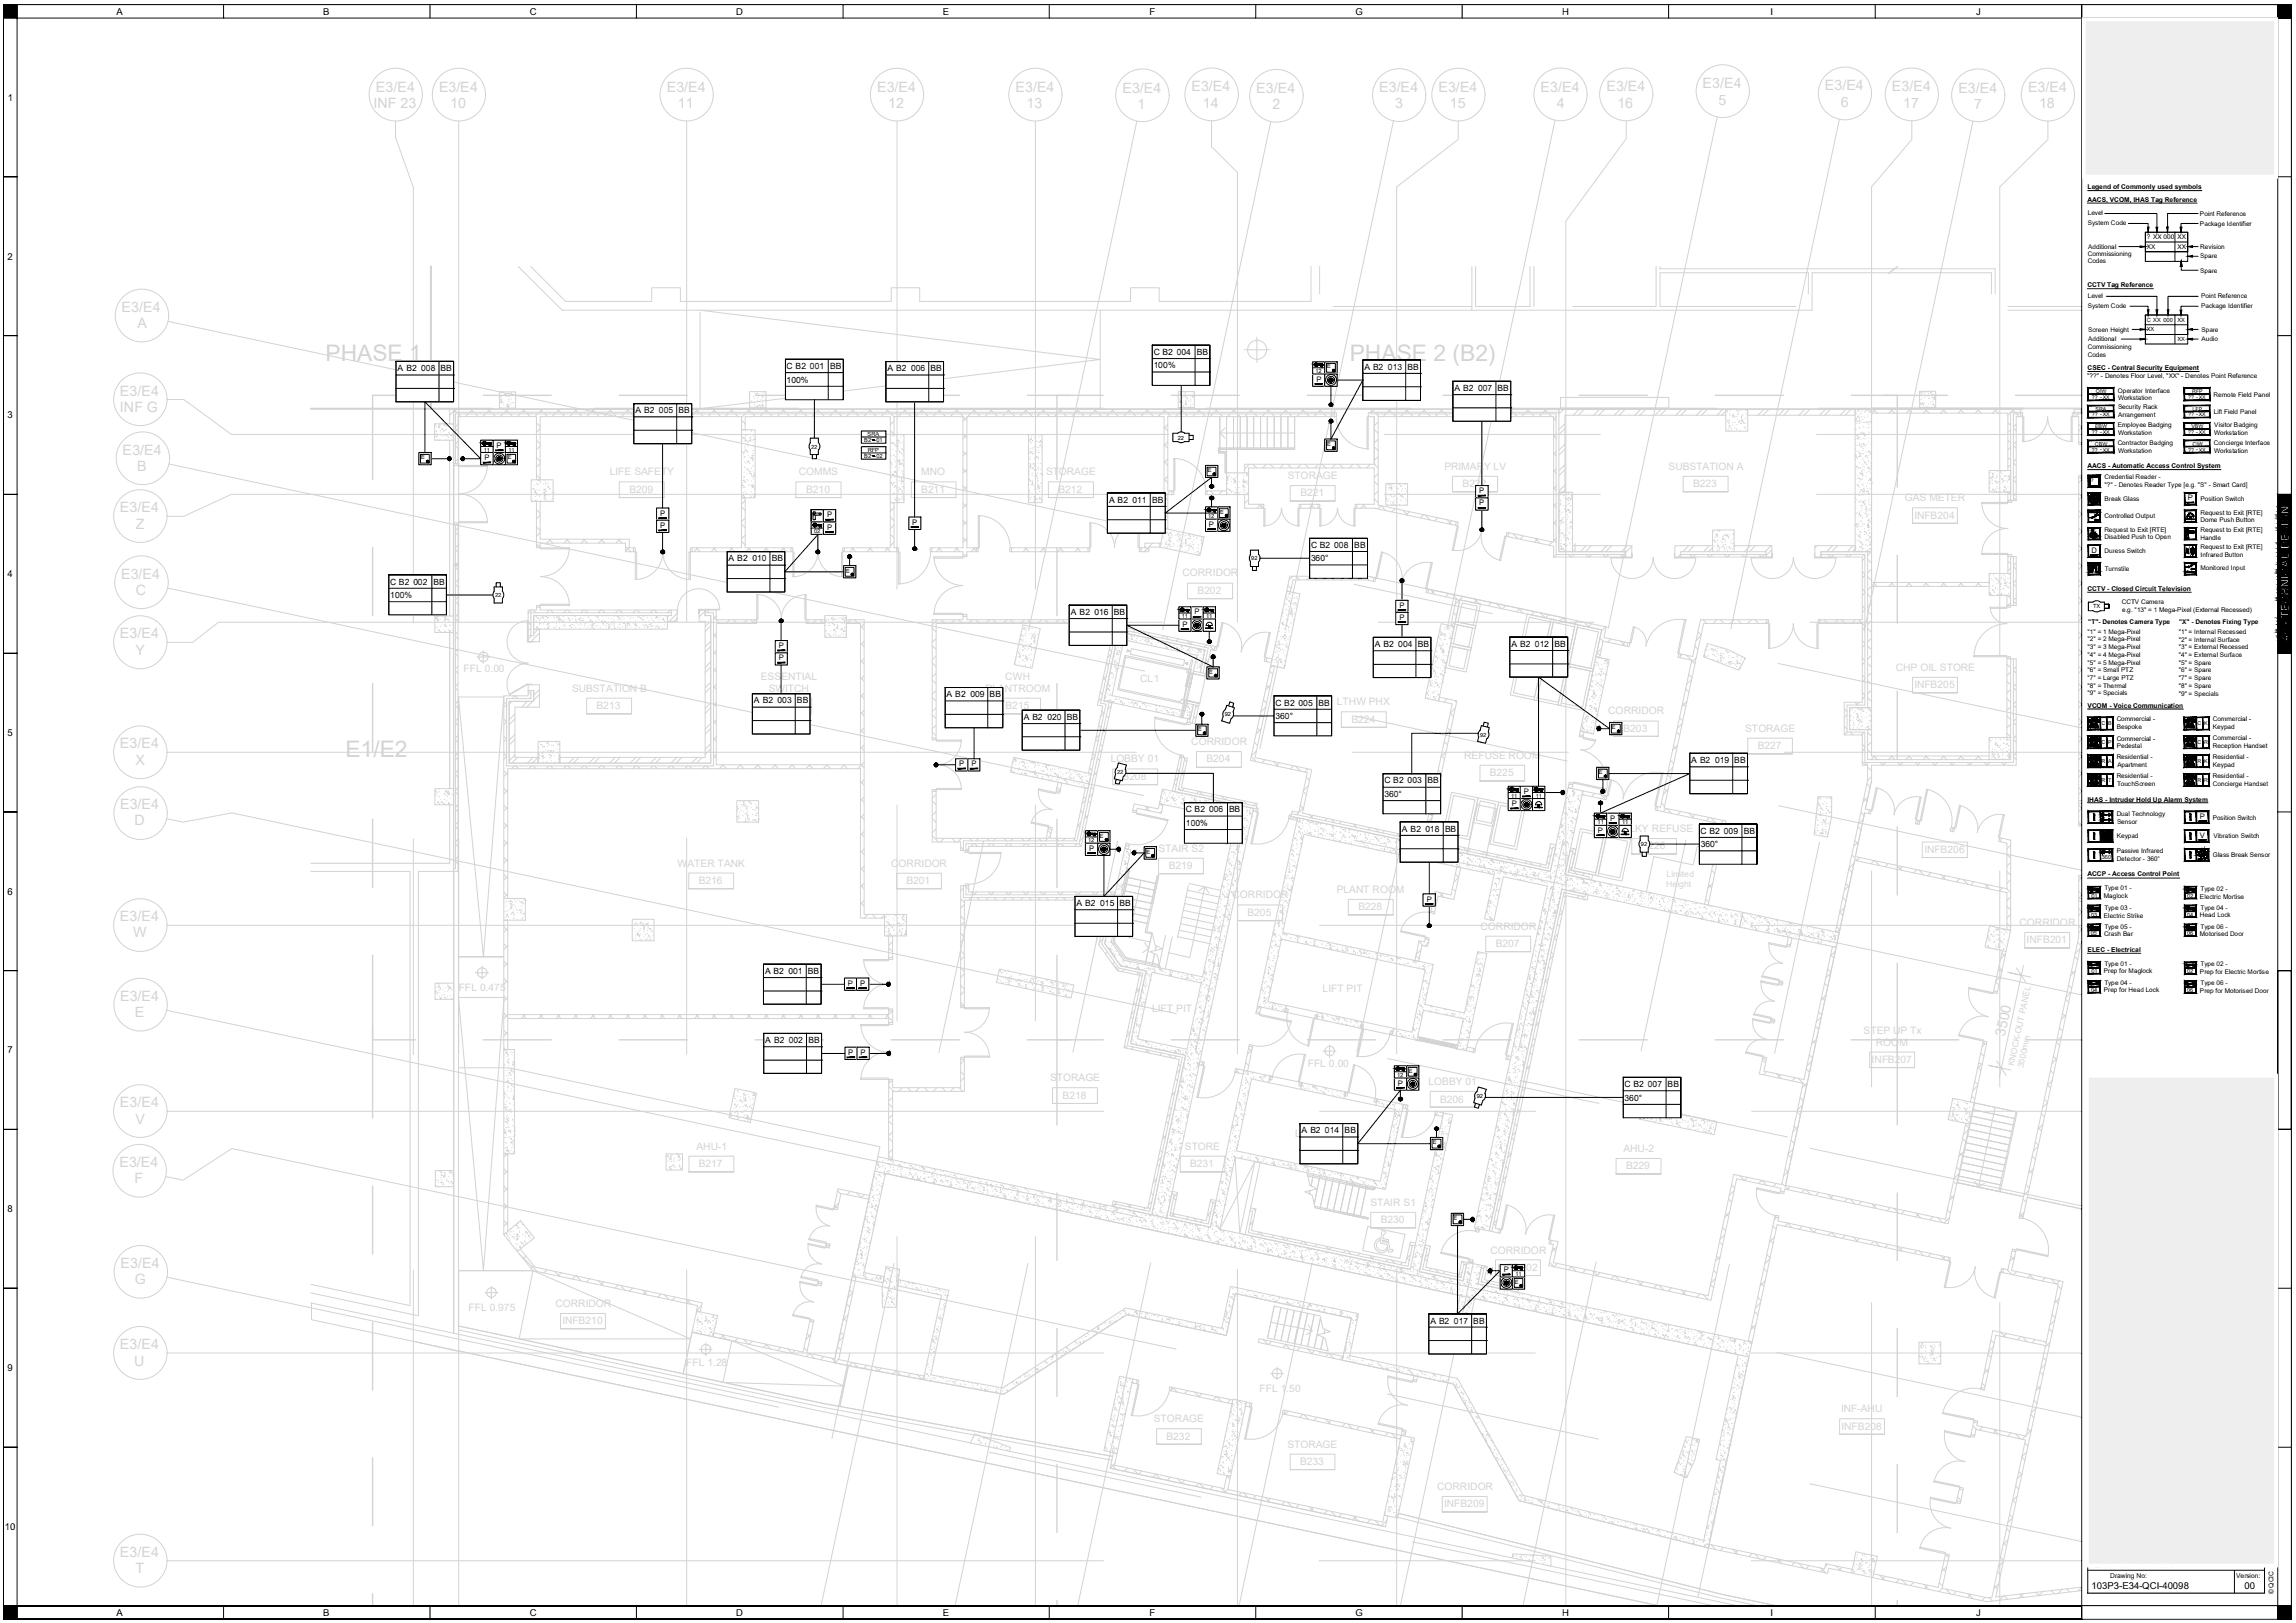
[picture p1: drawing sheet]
<svg xmlns="http://www.w3.org/2000/svg" width="420mm" height="297mm" viewBox="0 0 420 297" stroke-linecap="round" stroke-linejoin="round" font-family="sans-serif">
<defs><g id="words">
<g font-size="4.2" fill="#d3d3d3">
<text x="59.6" y="66.1">PHASE 1</text>
<text x="246.9" y="66.1">PHASE 2 (B2)</text>
<text x="63.2" y="138.6">E1/E2</text>
</g>
<g font-size="2.6" fill="#d3d3d3">
<text x="68.7" y="16.8">E3/E4</text>
<text x="80.3" y="16.8">E3/E4</text>
<text x="122" y="16.8">E3/E4</text>
<text x="160.4" y="16.8">E3/E4</text>
<text x="185.8" y="16.8">E3/E4</text>
<text x="205.3" y="16.9">E3/E4</text>
<text x="217.9" y="16.7">E3/E4</text>
<text x="229.8" y="17">E3/E4</text>
<text x="252.3" y="16.8">E3/E4</text>
<text x="263.1" y="16.8">E3/E4</text>
<text x="281.8" y="16.8">E3/E4</text>
<text x="293.8" y="16.7">E3/E4</text>
<text x="311.5" y="16.1">E3/E4</text>
<text x="333.8" y="16.6">E3/E4</text>
<text x="346.1" y="16.7">E3/E4</text>
<text x="358.2" y="16.9">E3/E4</text>
<text x="371" y="16.8">E3/E4</text>
<text x="68.3" y="19.8">INF 23</text>
<text x="82.3" y="19.8">10</text>
<text x="124" y="19.8">11</text>
<text x="162.5" y="19.8">12</text>
<text x="187.8" y="19.8">13</text>
<text x="208.1" y="19.9">1</text>
<text x="220" y="19.7">14</text>
<text x="232.8" y="20">2</text>
<text x="255.2" y="19.9">3</text>
<text x="265.2" y="19.8">15</text>
<text x="284.8" y="19.7">4</text>
<text x="295.9" y="19.7">16</text>
<text x="314.4" y="19.1">5</text>
<text x="336.7" y="19.6">6</text>
<text x="348.2" y="19.7">17</text>
<text x="361.1" y="19.9">7</text>
<text x="373" y="19.8">18</text>
<text x="22.2" y="57.1">E3/E4</text>
<text x="25.1" y="60.1">A</text>
<text x="21.9" y="72.4">E3/E4</text>
<text x="21.9" y="75.3">INF G</text>
<text x="22.4" y="83.2">E3/E4</text>
<text x="25.1" y="86.2">B</text>
<text x="21.9" y="93.8">E3/E4</text>
<text x="24.8" y="96.7">Z</text>
<text x="22.1" y="105.9">E3/E4</text>
<text x="24.8" y="108.9">C</text>
<text x="21.9" y="116.8">E3/E4</text>
<text x="24.8" y="119.8">Y</text>
<text x="21.9" y="136.9">E3/E4</text>
<text x="24.8" y="139.9">X</text>
<text x="22" y="148.1">E3/E4</text>
<text x="24.6" y="151">D</text>
<text x="21.9" y="168.6">E3/E4</text>
<text x="24.4" y="171.5">W</text>
<text x="22" y="183.2">E3/E4</text>
<text x="24.6" y="186.1">E</text>
<text x="366.7" y="189.8" transform="rotate(-78 366.7 189.8)">350</text>
<text x="21.9" y="202.7">E3/E4</text>
<text x="24.8" y="205.6">V</text>
<text x="21.8" y="213.6">E3/E4</text>
<text x="24.6" y="216.5">F</text>
<text x="22.1" y="232">E3/E4</text>
<text x="24.6" y="235">G</text>
<text x="21.9" y="246.9">E3/E4</text>
<text x="24.6" y="249.9">U</text>
<text x="21.9" y="284.9">E3/E4</text>
<text x="24.8" y="287.9">T</text>
</g>
<g font-size="1.9" fill="#d3d3d3">
<text x="111.5" y="87">LIFE SAFETY</text>
<text x="146.1" y="87">COMMS</text>
<text x="168.5" y="87">MNO</text>
<text x="191.3" y="87">STORAGE</text>
<text x="235.5" y="87.6">STORAGE</text>
<text x="264.2" y="86">PRIMARY LV</text>
<text x="267.5" y="89.2">B222</text>
<text x="305.2" y="86">SUBSTATION A</text>
<text x="309.7" y="89.2">B223</text>
<text x="115.1" y="90.2">B209</text>
<text x="147.4" y="90.2">B210</text>
<text x="168.5" y="90.2">B211</text>
<text x="193.6" y="90.2">B212</text>
<text x="237.9" y="90.8">B221</text>
<text x="348.4" y="91.7">GAS METER</text>
<text x="350.2" y="94.9">INFB204</text>
<text x="216.3" y="105.5">CORRIDOR</text>
<text x="219" y="108.7">B202</text>
<text x="84.8" y="123">FFL 0.00</text>
<text x="139.2" y="124.5">ESSENTIAL</text>
<text x="183.9" y="124.5">CWH</text>
<text x="346.8" y="122.8">CHP OIL STORE</text>
<text x="350.2" y="125.9">INFB205</text>
<text x="104.6" y="126.6">SUBSTATION B</text>
<text x="109.1" y="129.8">B213</text>
<text x="140.6" y="126.6">SWITCH</text>
<text x="142.1" y="129.8">B214</text>
<text x="180.3" y="126.6">PLANTROOM</text>
<text x="183.9" y="129.8">B215</text>
<text x="244.6" y="129">LTHW PHX</text>
<text x="294.2" y="130.7">CORRIDOR</text>
<text x="217.9" y="136.3">CORRIDOR</text>
<text x="247.2" y="132.3">B224</text>
<text x="297" y="133.9">B203</text>
<text x="319.2" y="133.9">STORAGE</text>
<text x="321.5" y="137.1">B227</text>
<text x="203.2" y="139.5">LOBBY 01</text>
<text x="205.3" y="142.7">B208</text>
<text x="220.7" y="139.5">B204</text>
<text x="267.8" y="138.9">REFUSE ROOM</text>
<text x="272.5" y="142">B225</text>
<text x="211.9" y="155.8">STAIR S2</text>
<text x="295.5" y="152.2">BULKY REFUSE</text>
<text x="300.3" y="155.4">B226</text>
<text x="124" y="158.6">WATER TANK</text>
<text x="127.8" y="161.8">B216</text>
<text x="163" y="158.6">CORRIDOR</text>
<text x="165.8" y="161.8">B201</text>
<text x="213.8" y="159">B219</text>
<text x="352" y="156.1">INFB206</text>
<text x="225.5" y="164.4">CORRIDOR</text>
<text x="228.2" y="167.6">B205</text>
<text x="244.5" y="163.4">PLANT ROOM</text>
<text x="248.5" y="166.6">B228</text>
<text x="270.8" y="170.1">CORRIDOR</text>
<text x="273.6" y="173.3">B207</text>
<text x="369.4" y="169.5">CORRIDOR</text>
<text x="370.7" y="172.6">INFB201</text>
<text x="83.9" y="181.3">FFL 0.475</text>
<text x="210.8" y="185.2">LIFT PIT</text>
<text x="340.9" y="189.3">STEP UP Tx</text>
<text x="343.1" y="191.3">ROOM</text>
<text x="192.1" y="197.8">STORAGE</text>
<text x="239.2" y="195.2">FFL 0.00</text>
<text x="342.4" y="194.6">INFB207</text>
<text x="194.4" y="201">B218</text>
<text x="261.3" y="198.5">LOBBY 01</text>
<text x="263.4" y="201.8">B206</text>
<text x="236.9" y="208.1">LIFT PIT</text>
<text x="127.4" y="210.4">AHU-1</text>
<text x="127.8" y="213.6">B217</text>
<text x="216.7" y="210.4">STORE</text>
<text x="217.7" y="213.6">B231</text>
<text x="297" y="210.8">AHU-2</text>
<text x="297.4" y="214">B229</text>
<text x="250.7" y="220.6">STAIR S1</text>
<text x="252.6" y="223.9">B230</text>
<text x="272.6" y="229.4">CORRIDOR</text>
<text x="273.9" y="232.5">INFB202</text>
<text x="85.7" y="239.9">FFL 0.975</text>
<text x="101.6" y="239.1">CORRIDOR</text>
<text x="102.9" y="242.4">INFB210</text>
<text x="125.5" y="250.1">FFL 1.28</text>
<text x="230.4" y="254.7">FFL 1.50</text>
<text x="211.1" y="260.2">STORAGE</text>
<text x="213.4" y="263.4">B232</text>
<text x="336.8" y="258.4">INF-AHU</text>
<text x="336.9" y="261.6">INFB208</text>
<text x="235.5" y="264.9">STORAGE</text>
<text x="237.8" y="268.1">B233</text>
<text x="262.9" y="272.6">CORRIDOR</text>
<text x="264.2" y="275.8">INFB209</text>
</g>
<g font-size="1.7">
<text x="21.3" y="2.7">A</text>
<text x="59.1" y="2.7">B</text>
<text x="96.9" y="2.7">C</text>
<text x="134.7" y="2.7">D</text>
<text x="172.5" y="2.7">E</text>
<text x="210.3" y="2.7">F</text>
<text x="247.9" y="2.7">G</text>
<text x="285.8" y="2.7">H</text>
<text x="323.9" y="2.7">I</text>
<text x="361.5" y="2.7">J</text>
<text x="1.4" y="18.5">1</text>
<text x="1.4" y="47.5">2</text>
<text x="1.4" y="76.5">3</text>
<text x="1.4" y="105.6">4</text>
<text x="1.4" y="134.7">5</text>
<text x="1.4" y="163.7">6</text>
<text x="1.4" y="192.8">7</text>
<text x="1.4" y="221.8">8</text>
<text x="1.4" y="250.9">9</text>
<text x=".9" y="279.9">10</text>
<text x="382.6" y="290.9">103P3-E34-QCI-40098</text>
<text x="410.6" y="290.8">00</text>
<text x="21.3" y="295.7">A</text>
<text x="59.1" y="295.7">B</text>
<text x="96.9" y="295.7">C</text>
<text x="134.7" y="295.7">D</text>
<text x="172.5" y="295.7">E</text>
<text x="210.3" y="295.7">F</text>
<text x="247.9" y="295.7">G</text>
<text x="285.8" y="295.7">H</text>
<text x="323.9" y="295.7">I</text>
<text x="361.5" y="295.7">J</text>
</g>
<g font-size="1.6">
<text x="211" y="64.9">C B2</text>
<text x="215.3" y="64.9">004 BB</text>
<text x="72.7" y="67.9">A B2</text>
<text x="77" y="67.9">008 BB</text>
<text x="143.9" y="67.6">C B2</text>
<text x="143.9" y="70">100%</text>
<text x="148.2" y="67.6">001 BB</text>
<text x="162.3" y="67.9">A B2</text>
<text x="166.7" y="67.9">006 BB</text>
<text x="211" y="67.4">100%</text>
<text x="249.6" y="67.6">A B2</text>
<text x="253.9" y="67.6">013 BB</text>
<text x="266.1" y="71.5">A B2</text>
<text x="270.4" y="71.5">007 BB</text>
<text x="116.2" y="75.6">A B2</text>
<text x="120.5" y="75.6">005 BB</text>
<text x="202.9" y="92">A B2</text>
<text x="207.1" y="92">011 BB</text>
<text x="239.8" y="100.2">C B2</text>
<text x="244.1" y="100.2">008 BB</text>
<text x="71.4" y="107">C B2</text>
<text x="75.6" y="107">002 BB</text>
<text x="133.3" y="102.7">A B2</text>
<text x="137.6" y="102.7">010 BB</text>
<text x="239.8" y="102.7">360°</text>
<text x="71.4" y="109.4">100%</text>
<text x="195.9" y="112.5">A B2</text>
<text x="200.2" y="112.5">016 BB</text>
<text x="251.5" y="118.4">A B2</text>
<text x="255.8" y="118.4">004 BB</text>
<text x="276.5" y="118.4">A B2</text>
<text x="280.7" y="118.4">012 BB</text>
<text x="137.9" y="128.7">A B2</text>
<text x="142.2" y="128.7">003 BB</text>
<text x="173.1" y="127.6">A B2</text>
<text x="177.5" y="127.6">009 BB</text>
<text x="187.3" y="131.7">A B2</text>
<text x="191.6" y="131.7">020 BB</text>
<text x="233.3" y="129.1">C B2</text>
<text x="233.3" y="131.6">360°</text>
<text x="237.5" y="129.1">005 BB</text>
<text x="253.2" y="143.4">C B2</text>
<text x="257.5" y="143.4">003 BB</text>
<text x="309.4" y="139.7">A B2</text>
<text x="313.7" y="139.7">019 BB</text>
<text x="216.9" y="148.7">C B2</text>
<text x="221.2" y="148.7">006 BB</text>
<text x="253.2" y="145.8">360°</text>
<text x="216.9" y="151.2">100%</text>
<text x="256.4" y="152.2">A B2</text>
<text x="260.7" y="152.2">018 BB</text>
<text x="311.1" y="152.6">C B2</text>
<text x="311.1" y="155">360°</text>
<text x="315.3" y="152.6">009 BB</text>
<text x="196.9" y="165.8">A B2</text>
<text x="201.3" y="165.8">015 BB</text>
<text x="140" y="178.2">A B2</text>
<text x="144.2" y="178.2">001 BB</text>
<text x="140" y="190.9">A B2</text>
<text x="144.3" y="190.9">002 BB</text>
<text x="297.2" y="199">C B2</text>
<text x="297.2" y="201.4">360°</text>
<text x="301.4" y="199">007 BB</text>
<text x="238.1" y="207.4">A B2</text>
<text x="242.4" y="207.4">014 BB</text>
<text x="261.7" y="242.2">A B2</text>
<text x="265.9" y="242.2">017 BB</text>
</g>
<g font-size="1.6" fill="#d3d3d3">
<text x="304.8" y="160.5">Limited</text>
<text x="304.8" y="162.3">Height</text>
<text x="368.4" y="195.2" transform="rotate(-78 368.4 195.2)">KNOCK-OUT PANEL</text>
<text x="370.1" y="195.5" transform="rotate(-78 370.1 195.5)">350 mm</text>
</g>
<g font-size="1.4">
<text x="240.8" y="69.9">P</text>
<text x="90.8" y="82">P</text>
<text x="88.6" y="84.2">P</text>
<text x="120.7" y="94.4">P</text>
<text x="151.3" y="94.7">P</text>
<text x="270.6" y="90.3">P</text>
<text x="270.6" y="92.5">P</text>
<text x="400.2" y="91.6">P</text>
<text x="120.7" y="96.6">P</text>
<text x="151.3" y="96.9">P</text>
<text x="166.9" y="96">P</text>
<text x="221.1" y="96.4">P</text>
<text x="382.6" y="101.1">D</text>
<text x="218.5" y="112.4">P</text>
<text x="256" y="111.2">P</text>
<text x="256" y="113.5">P</text>
<text x="142.5" y="118.6">P</text>
<text x="216.3" y="114.7">P</text>
<text x="142.5" y="120.9">P</text>
<text x="175.5" y="140.3">P</text>
<text x="177.7" y="140.3">P</text>
<text x="276.5" y="147.5">P</text>
<text x="278.7" y="145.3">P</text>
<text x="402.4" y="149.8">P</text>
<text x="199.2" y="155.7">P</text>
<text x="292.3" y="152.4">P</text>
<text x="294.6" y="150.2">P</text>
<text x="402.4" y="153.3">V</text>
<text x="261" y="165">P</text>
<text x="155.1" y="180.4">P</text>
<text x="157.4" y="180.4">P</text>
<text x="155.1" y="193">P</text>
<text x="157.4" y="193">P</text>
<text x="255.7" y="198.7">P</text>
<text x="275.1" y="232.8">P</text>
</g>
<g font-size="1.2">
<text x="381.9" y="34.6">Legend of Commonly used symbols</text>
<text x="381.8" y="36.9">AACS, VCOM, IHAS Tag Reference</text>
<text x="381.9" y="41.2">System Code</text>
<text x="381.9" y="39.4">Level</text>
<text x="402.4" y="41.3">Package Identifier</text>
<text x="402.4" y="39.5">Point Reference</text>
<text x="381.9" y="46.8">Commissioning</text>
<text x="382" y="45.5">Additional</text>
<text x="392.7" y="43.7">? XX 000 XX</text>
<text x="392.7" y="45.5">XX</text>
<text x="398.3" y="45.5">XX</text>
<text x="402.5" y="45.5">Revision</text>
<text x="402.5" y="47.3">Spare</text>
<text x="381.8" y="52.6">CCTV Tag Reference</text>
<text x="381.9" y="48.2">Codes</text>
<text x="402.5" y="49.9">Spare</text>
<text x="381.9" y="56.4">System Code</text>
<text x="381.9" y="54.6">Level</text>
<text x="402.6" y="56.4">Package Identifier</text>
<text x="402.6" y="54.6">Point Reference</text>
<text x="381.9" y="63.9">Commissioning</text>
<text x="381.9" y="65.3">Codes</text>
<text x="382" y="60.7">Screen Height</text>
<text x="382" y="62.4">Additional</text>
<text x="402.7" y="60.7">Spare</text>
<text x="402.7" y="62.4">Audio</text>
<text x="381.8" y="69.2">&quot;??&quot; - Denotes Floor Level, &quot;XX&quot; - Denotes Point Reference</text>
<text x="381.9" y="67.7">CSEC - Central Security Equipment</text>
<text x="387.4" y="71.8">Operator Interface</text>
<text x="387.4" y="73.3">Workstation</text>
<text x="387.4" y="74.9">Security Rack</text>
<text x="387.5" y="76.3">Arrangement</text>
<text x="404.9" y="72.6">Remote Field Panel</text>
<text x="405" y="75.7">Lift Field Panel</text>
<text x="387.4" y="78.2">Employee Badging</text>
<text x="387.4" y="81.4">Contractor Badging</text>
<text x="387.4" y="79.6">Workstation</text>
<text x="387.4" y="82.8">Workstation</text>
<text x="405" y="81.4">Concierge Interface</text>
<text x="405" y="79.6">Workstation</text>
<text x="405" y="82.8">Workstation</text>
<text x="405" y="78.2">Visitor Badging</text>
<text x="381.8" y="85.7">AACS - Automatic Access Control System</text>
<text x="385" y="87.7">Credential Reader -</text>
<text x="385" y="89.1">&quot;?&quot; - Denotes Reader Type [e.g. &quot;S&quot; - Smart Card]</text>
<text x="385" y="91.7">Break Glass</text>
<text x="385" y="94.8">Controlled Output</text>
<text x="402.5" y="91.7">Position Switch</text>
<text x="402.5" y="94.2">Request to Exit [RTE]</text>
<text x="402.5" y="95.6">Dome Push Button</text>
<text x="384.9" y="97.3">Request to Exit [RTE]</text>
<text x="385" y="101.3">Duress Switch</text>
<text x="385" y="98.7">Disabled Push to Open</text>
<text x="402.5" y="97.4">Request to Exit [RTE]</text>
<text x="402.5" y="98.8">Handle</text>
<text x="402.5" y="100.5">Request to Exit [RTE]</text>
<text x="402.5" y="102">Infrared Button</text>
<text x="385" y="104.5">Turnstile</text>
<text x="402.5" y="104.4">Monitored Input</text>
<text x="381.8" y="108.1">CCTV - Closed Circuit Television</text>
<text x="388.2" y="110.6">CCTV Camera</text>
<text x="388.2" y="112">e.g. &quot;13&quot; = 1 Mega-Pixel (External Recessed)</text>
<text x="381.8" y="116">&quot;1&quot; = 1 Mega-Pixel</text>
<text x="381.8" y="117.4">&quot;2&quot; = 2 Mega-Pixel</text>
<text x="381.8" y="118.8">&quot;3&quot; = 3 Mega-Pixel</text>
<text x="382" y="114.3">&quot;T&quot;- Denotes Camera Type</text>
<text x="398.5" y="116">&quot;1&quot; = Internal Recessed</text>
<text x="398.5" y="117.4">&quot;2&quot; = Internal Surface</text>
<text x="398.5" y="118.8">&quot;3&quot; = External Recessed</text>
<text x="398.6" y="114.3">&quot;X&quot; - Denotes Fixing Type</text>
<text x="381.8" y="120.2">&quot;4&quot; = 4 Mega-Pixel</text>
<text x="381.8" y="121.7">&quot;5&quot; = 5 Mega-Pixel</text>
<text x="381.8" y="123">&quot;6&quot; = Small PTZ</text>
<text x="381.8" y="124.5">&quot;7&quot; = Large PTZ</text>
<text x="381.8" y="125.9">&quot;8&quot; = Thermal</text>
<text x="398.5" y="120.3">&quot;4&quot; = External Surface</text>
<text x="398.5" y="121.7">&quot;5&quot; = Spare</text>
<text x="398.5" y="123.1">&quot;6&quot; = Spare</text>
<text x="398.5" y="124.5">&quot;7&quot; = Spare</text>
<text x="398.5" y="125.9">&quot;8&quot; = Spare</text>
<text x="381.8" y="129.5">VCOM - Voice Communication</text>
<text x="381.8" y="127.3">&quot;9&quot; = Specials</text>
<text x="387.2" y="132">Commercial -</text>
<text x="398.5" y="127.3">&quot;9&quot; = Specials</text>
<text x="404.8" y="132">Commercial -</text>
<text x="387.2" y="133.4">Bespoke</text>
<text x="387.2" y="135.6">Commercial -</text>
<text x="387.2" y="137">Pedestal</text>
<text x="404.8" y="136.8">Reception Handset</text>
<text x="404.8" y="133.4">Keypad</text>
<text x="404.8" y="135.4">Commercial -</text>
<text x="387.2" y="138.9">Residential -</text>
<text x="387.2" y="142.5">Residential -</text>
<text x="387.3" y="143.9">TouchScreen</text>
<text x="387.3" y="140.3">Apartment</text>
<text x="404.8" y="138.9">Residential -</text>
<text x="404.8" y="142.3">Residential -</text>
<text x="404.8" y="140.3">Keypad</text>
<text x="404.8" y="143.8">Concierge Handset</text>
<text x="381.8" y="146.7">IHAS - Intruder Hold Up Alarm System</text>
<text x="387.2" y="149.3">Dual Technology</text>
<text x="404.8" y="150">Position Switch</text>
<text x="387.2" y="153.3">Keypad</text>
<text x="387.3" y="150.7">Sensor</text>
<text x="404.9" y="153.4">Vibration Switch</text>
<text x="381.8" y="160.4">ACCP - Access Control Point</text>
<text x="387.2" y="156.2">Passive Infrared</text>
<text x="387.2" y="157.6">Detector - 360°</text>
<text x="404.8" y="156.9">Glass Break Sensor</text>
<text x="384.9" y="164.3">Maglock</text>
<text x="384.9" y="167.9">Electric Strike</text>
<text x="384.9" y="162.9">Type 01 -</text>
<text x="384.9" y="166.5">Type 03 -</text>
<text x="402.4" y="164.5">Electric Mortise</text>
<text x="402.4" y="167.9">Head Lock</text>
<text x="402.5" y="163">Type 02 -</text>
<text x="402.5" y="166.5">Type 04 -</text>
<text x="384.9" y="171.3">Crash Bar</text>
<text x="384.9" y="170">Type 05 -</text>
<text x="402.4" y="171.3">Motorised Door</text>
<text x="402.5" y="170">Type 06 -</text>
<text x="381.8" y="174.2">ELEC - Electrical</text>
<text x="384.9" y="178.1">Prep for Maglock</text>
<text x="384.9" y="176.7">Type 01 -</text>
<text x="402.4" y="178.2">Prep for Electric Mortise</text>
<text x="402.5" y="176.8">Type 02 -</text>
<text x="384.9" y="181.6">Prep for Head Lock</text>
<text x="384.9" y="180.2">Type 04 -</text>
<text x="402.4" y="181.7">Prep for Motorised Door</text>
<text x="402.5" y="180.2">Type 06 -</text>
<text x="382.6" y="288.8">QCIC Drawing No:</text>
<text x="409" y="288.8">Version:</text>
<text x="415.9" y="291.8" transform="rotate(-90 415.9 291.8)">© QCIC</text>
</g>
<g font-size="1">
<text x="392.7" y="58.9">C XX 000</text>
<text x="398.3" y="58.9">XX</text>
<text x="392.7" y="60.7">XX</text>
<text x="398.3" y="62.4">XX</text>
<text x="240.6" y="68.2">12</text>
<text x="242.8" y="67.4">E</text>
<text x="383.4" y="72">OIW</text>
<text x="401" y="72">RFP</text>
<text x="382.6" y="73.1">?? - XX</text>
<text x="382.6" y="76.2">?? - XX</text>
<text x="383.3" y="75.1">SRA</text>
<text x="400.3" y="73.1">?? -XX</text>
<text x="400.3" y="76.2">?? - XX</text>
<text x="401.1" y="75.1">LFP</text>
<text x="88.5" y="82.6">11</text>
<text x="93" y="82.6">11</text>
<text x="148.4" y="82.1">22</text>
<text x="158.1" y="80.9">B2</text>
<text x="158.1" y="83.8">B2</text>
<text x="158.7" y="79.8">SRA</text>
<text x="158.7" y="82.7">RFP</text>
<text x="160.3" y="80.9">01</text>
<text x="160.3" y="83.8">02</text>
<text x="215.5" y="80.4">22</text>
<text x="242.8" y="81.6">E</text>
<text x="382.6" y="79.4">?? - XX</text>
<text x="382.6" y="82.6">?? - XX</text>
<text x="383.2" y="81.6">CBW</text>
<text x="383.3" y="78.4">EBW</text>
<text x="400.3" y="79.4">?? - XX</text>
<text x="400.3" y="82.6">?? - XX</text>
<text x="400.9" y="78.4">VBW</text>
<text x="401" y="81.6">CIW</text>
<text x="77" y="84.1">E</text>
<text x="92.9" y="84.1">E</text>
<text x="220.9" y="86.4">E</text>
<text x="221" y="94.8">12</text>
<text x="223.2" y="94">E</text>
<text x="148.9" y="97.6">02</text>
<text x="154.8" y="104.8">E</text>
<text x="228.9" y="102.5">92</text>
<text x="90.6" y="109.3">22</text>
<text x="216.2" y="113.1">11</text>
<text x="220.6" y="113.1">11</text>
<text x="382.9" y="111.3">TX</text>
<text x="221.2" y="123.3">E</text>
<text x="224.1" y="131.1">92</text>
<text x="219.1" y="133.8">E</text>
<text x="270.8" y="134.8">92</text>
<text x="294.8" y="133.5">E</text>
<text x="384.4" y="132.8">C</text>
<text x="384.4" y="136.2">C</text>
<text x="385.7" y="132.8">B</text>
<text x="385.7" y="136.2">P</text>
<text x="402" y="132.8">C K</text>
<text x="402" y="136.2">C R</text>
<text x="204.3" y="141.6">22</text>
<text x="292.5" y="141.7">E</text>
<text x="384.4" y="139.6">R</text>
<text x="384.4" y="143.1">R</text>
<text x="385.7" y="139.6">A</text>
<text x="385.7" y="143.1">T</text>
<text x="402" y="139.6">R K</text>
<text x="402" y="143.1">R R</text>
<text x="276.4" y="146">11</text>
<text x="280.9" y="146">11</text>
<text x="199" y="154.1">12</text>
<text x="201.2" y="153.3">E</text>
<text x="292.2" y="150.8">11</text>
<text x="296.7" y="150.8">11</text>
<text x="300.2" y="154.8">92</text>
<text x="209.7" y="156.2">E</text>
<text x="384.5" y="157.3">360</text>
<text x="382.5" y="167.7">03</text>
<text x="382.6" y="164.3">01</text>
<text x="400.1" y="164.3">02</text>
<text x="400.1" y="167.7">04</text>
<text x="382.5" y="171.2">05</text>
<text x="400.1" y="171.1">06</text>
<text x="382.6" y="178.1">01</text>
<text x="400.1" y="178.1">02</text>
<text x="382.5" y="181.5">04</text>
<text x="400.1" y="181.6">06</text>
<text x="255.6" y="197.1">12</text>
<text x="257.7" y="196.3">E</text>
<text x="270.1" y="200.9">92</text>
<text x="262.1" y="209.4">E</text>
<text x="265.9" y="223.3">E</text>
<text x="277.2" y="233.5">11</text>
<text x="277.1" y="234.9">E</text>
</g>
<text font-size=".9" x="382.4" y="88.1">?</text>
</g></defs>
<g fill="none" stroke="#d3d3d3" stroke-width=".18">
<path d="M135.6 78.7h2.5v12.4h-2.5zM135.8 79.9h.1M136.4 79.8h.1M136.4 78.8h.1M136.6 79.6h.1M137.3 80h.1M137.5 78.8l-.1 .2M137.8 79.8h.1M137.9 79.5l-.1 .1M162.9 79.5h2.5v12.5h-2.5zM163.4 79.7v.1M163.7 79.6h.1"/>
<path d="M164 79.8h.1M165.2 79.7h.1M188.1 79.5h2.5v12.5h-2.5zM188.7 79.9h.1M189.1 79.5l.1 .1M190.1 80h-.1M190.5 79.7h.1M213.4 74.9h38.4M223.1 76.2v5.8M251.4 76.2v8.8M339.3 74.9h3v26.1h-3zM339.4 77l.2 .1"/>
<path d="M339.4 76.4l.1 .2M339.5 78.5l-.1 .2M339.5 79.4l-.1 .1M339.5 78.5h.1M339.6 77.5l-.1 .1M339.6 79.7h.1M339.6 76.8l-.3 .2M339.6 75.6h.1M339.6 76.6h.1M339.6 74.9h.1M339.7 75.2l.1 .1M339.8 76.4h.1"/>
<path d="M339.8 77.1h.1M339.8 79.6l.1 .3M339.8 76.2h.2M339.8 77.4h.1M339.9 76.1l-.2 .1M340 75.1v.1M340.1 77h.1M340.1 78.4h.1M340.1 78.2h.1M340.1 77.4v.1M340.2 76.9l-.2 .2M340.2 76.4l-.1 .2"/>
<path d="M340.2 79.3v.1M340.2 75.7h.1M340.4 77.2v.2M340.4 79.2h.2M340.5 76.3h.1M340.5 75.3h.1M340.6 79.1l-.2 .1M340.7 76.8h.1M340.8 79.4v.1M340.8 78.1h.1M340.8 79.4l.2 .1M340.9 77.3h.1"/>
<path d="M341 79.2h-.1M341 79.3l-.3 .1M341 78.3h.1M341 77.3h.1M341.1 76.4h-.1M341.1 79.7v.1M341.1 75.4h.1M341.1 79.3h.1M341.2 79.6l-.1 .2M341.2 75.3h.1M341.3 75.1h.1M341.3 77.1v.1"/>
<path d="M341.5 77.3l.2 .1M341.6 77.3h-.2M341.6 76.2h.1M341.6 78.3h.1M341.7 75.1h.2M341.8 77.1v.1M341.8 74.9l-.1 .2M341.9 77.6l-.1 .1M341.9 78.1h.1M341.9 75.4v.1M341.9 79v.1M341.9 79.2h.1"/>
<path d="M342.1 75.2v.2M342.1 77.2h.2M342.2 77.1l-.1 .2M342.2 75.2l.1 .1M342.2 76.8h.1M342.3 75.2l-.2 .1M380.8 74.7h-38.5v.2M83 84.8v11.3M97.2 87.8h4v4h-4zM97.4 87.8h.1M97.4 91.5v.1M97.5 89.5h.2"/>
<path d="M97.6 89.4l-.1 .1M97.7 88.8h.1M97.8 89.7l.1 .1M97.8 90l.2 .1M97.9 91.6h.2M97.9 90.1h.1M98 90h-.3M98 90.8h.1M98 90.2h.1M98 91.5l-.1 .2M98.1 88.5h.1M98.2 90.3l-.1 .1"/>
<path d="M98.3 91.5l-.1 .1M98.3 89.6v.1M98.3 90.6h.1M98.3 88.7h.1M98.5 88.6h.1M98.5 90.5h.1M98.6 87.9l.1 .1M98.6 87.9l-.1 .1M98.7 90.7h.1M98.7 89.7h.1M98.7 90.8h.1M98.9 91.6h.1"/>
<path d="M98.9 88.2l-.1 .1M99.1 91.7h.1M99.4 90.1l.1 .1M99.4 89.6h.1M99.5 87.8v.1M99.5 88.6h-.1M99.6 89.7h.1M99.6 90.8h.2M99.6 91.1l.1 .1M99.6 90.1l.1 .2M99.7 89.5l-.2 .2M99.7 91.1l-.2 .1"/>
<path d="M99.7 91.4h.1M99.7 89.9h.1M99.7 88.5h.1M99.7 89.5h.1M99.7 90.4h.1M99.8 90.5l-.3 .3M99.8 90.6h.1M99.8 88.2h.1M99.9 89.8v.2M99.9 91.4v.2M100 88.7h.1M100 90.5l.1 .1"/>
<path d="M100.1 91.7l-.2 .1h.2M100.2 88.5h.1M100.2 89.1l.2 .1M100.4 90.5v.1M100.4 89l-.2 .1M100.4 91.7h.1M100.5 89.5h.1M100.6 89.3l-.1 .2M100.8 91.5h.1M101 90.2h.1M101.2 90.2h.1M101.2 91.1l-.1 .1"/>
<path d="M135.6 88.6h.1M135.6 85.9h.1M135.6 84.3l.1 .1M135.7 86.1v.1M135.7 90.2l-.1 .2M135.7 82.6l.1 .2M135.8 88.8v.1M135.8 82.6l-.2 .1M135.8 80.7h.1M135.9 90.7h.2M135.9 88.9h.1M135.9 87.9h.1"/>
<path d="M135.9 80.2h.2M136 91.1h.1M136 90.6l-.2 .2M136 90.2h.1M136 87.9l.2 .1M136.1 80.1l-.2 .2M136.1 82.9l-.1 .2M136.1 87.2v.1M136.1 89.2h-.1M136.1 83.8h.1M136.1 82.8h.1M136.1 88.3h.1"/>
<path d="M136.1 89.1h.1M136.1 90.8l.1 .3M136.1 87.9h-.2M136.1 85.5h.1M136.1 86.4h.1M136.1 87.2h.1M136.2 80.1h.1M136.2 82.9h.1M136.2 83.7h.1M136.2 83.6h.1M136.2 84.5h.1M136.2 89.9h.1"/>
<path d="M136.3 85.6h.1M136.3 80.4v.2h.2M136.3 81.7h.1M136.3 82h.1M136.3 89.1v.1M136.3 82.6h.1M136.4 82.3l.1 .1M136.4 80.7h-.1M136.4 80.3h.1M136.4 80.6l.2 .1M136.4 88.1l-.1 .2M136.4 90.2l.1 .1"/>
<path d="M136.4 82.3l-.1 .1M136.4 84.8h.1M136.6 85.9h.2M136.7 82.5v.2M136.7 86.7h.1M136.7 87.8h.1M136.7 84.5h.2M136.7 85.9l.2 .1M136.8 81.4h.1M136.8 80.9l-.1 .1M136.8 82.7h.1M136.8 83.3h.1"/>
<path d="M136.9 84.4l-.2 .2M136.9 81.6l-.1 .1M136.9 80.7h.1M136.9 84.3h.1M136.9 87.8v.1M137 84.7l.1 .2M137 88.8h.1M137.1 91.1h.1M137.1 86.1l-.1 .2M137.1 86.6h.2M137.2 84.4h.1M137.2 83.7h.1"/>
<path d="M137.2 86.2v.1M137.2 80v.3M137.2 86.5l-.1 .2M137.2 90.8h.1M137.3 80.4l-.2 .3h.3M137.4 83.8l.1 .1M137.4 86.7h.1M137.4 85.7h.1M137.5 86.8v.2M137.5 90.9h-.1M137.5 89h.1M137.5 83.9l.3 .1"/>
<path d="M137.5 90h.1M137.5 88.7l.2 .1M137.5 83.8l-.2 .1M137.5 80.5h.1M137.5 87.1h.1M137.5 88.1h.1M137.6 83.3v.2M137.6 81.5h.1M137.6 87.3h.1M137.6 89.2h.1M137.6 88.6l-.1 .2M137.6 85.3h.1"/>
<path d="M137.6 86.2h.1M137.7 83.7l-.2 .2M137.7 89l.2 .2M137.7 83.4h.1M137.7 84.3h.1M137.7 82.9l.1 .1M137.8 84.1l-.1 .1M137.8 82.4h-.1M137.8 87.6h.1M137.8 80.5h.1M137.8 81.4v.1M137.8 83.4h.1"/>
<path d="M137.8 88.9l.1 .2M137.8 89l-.2 .1M137.8 87h.1M137.8 90.6h.1M137.9 87.2h.2M137.9 82.5h.1M137.9 85.3h.1M137.9 90.9h.2M137.9 80.3l.1 .1M137.9 81.7h.1M137.9 88.9h.1M138 90.3h.1"/>
<path d="M138 86.5v.2M138 89.7h.1M138 80.4h.1M138 90.7h.1M138 90.8l-.1 .2M138.1 80.3l-.1 .2M138.1 86.9l-.2 .2M138.1 81.7l-.1 .1M138.1 89.3l-.1 .2M162.9 81h.1M162.9 84.6h.1M162.9 84.7h.1"/>
<path d="M162.9 84.4h.1M162.9 89.9h.1M162.9 91.5h.1M162.9 88.3l.2 .1M163 85.5h.1M163 84.6l-.1 .2M163 83.4l-.1 .1M163 87.3h.1M163.1 88.3l-.2 .1M163.1 87.4h.1M163.2 86.4h-.1M163.2 81.1h.1"/>
<path d="M163.2 84.9v.1M163.2 81.2h.1M163.3 86.8h.1M163.3 82.3h.1M163.3 81l.1 .1M163.3 88.6l-.1 .2M163.4 90.5v.1M163.4 86.7l-.2 .2M163.4 88.4h.1M163.4 86.9v.1M163.4 83.3v.1M163.4 90.3h.1"/>
<path d="M163.4 81l-.2 .1M163.4 88.3h.1M163.5 84l.1 .1M163.6 87v.2M163.6 89.2h.1M163.6 90.2h.1M163.6 91.1h-.1M163.6 83.2h.1M163.7 87.3h.1M163.7 88.9h.1M163.7 86.3l.1 .1M163.7 88.3h-.1"/>
<path d="M163.7 81.3l-.1 .1M163.7 91.4h.1M163.7 90.4h.1M163.7 86.3l-.1 .1M163.7 86.4h.1M163.7 81.4h.1M163.8 88.9l-.2 .1M163.8 84.5h-.1M163.8 85.5h-.1M163.8 85.3h.1M163.8 82.6h.1M163.8 83.6h.1"/>
<path d="M163.9 86.3h.1M163.9 80.7h.1M163.9 81.7h.1M164 87h.1M164 89.2v.1M164 91.6l.1 .1M164 86.5v.2M164 81.1h.1M164 80.1h.1M164 91.1h.2M164.1 81.7h.2M164.1 91.5l-.2 .1"/>
<path d="M164.1 82.6h.1M164.1 80.6h.2M164.1 81l.1 .3M164.2 91l-.2 .1M164.2 87.2h.1M164.2 84.4v.1M164.3 80.5l-.2 .1M164.3 81.4l-.2 .3M164.3 91.8v.2M164.3 89.6h.1M164.3 84.2l.2 .2M164.3 82.1h.1"/>
<path d="M164.3 89.9l.1 .1M164.4 91.3v.1M164.4 82.4v.1M164.4 86v.1M164.4 80.8l.1 .1M164.4 89.2h.1M164.5 84.3v.1M164.5 84.2l-.2 .1M164.5 90.3h.1M164.5 80.7h.1M164.5 87.9h.1M164.5 91.5h.1"/>
<path d="M164.5 82.7h.2M164.5 84.2v.3M164.5 85.6h.1M164.5 87.3l.1 .1M164.6 84.1h.1M164.6 82.6l-.1 .2M164.6 89.5l.2 .1M164.6 85.1v.1M164.7 84.7l-.2 .2 .2 .1M164.7 84.5l-.1 .2M164.7 81.1v.1M164.8 89.5h-.3"/>
<path d="M164.8 80h.1M164.8 82.9v.2M164.8 88.1l.3 .1M164.8 91.2v.1M164.9 88.5h.1M164.9 87.5v.3M164.9 84.9h.2M164.9 91.9h.1M164.9 86.1h.1M164.9 90.3h.1M165 84.8l-.1 .1M165 82.2l.2 .1"/>
<path d="M165 89.7l-.1 .2M165 90h.1M165 90.9v.1M165.1 87.9l-.3 .2M165.1 89l-.1 .1M165.1 84.1h.1M165.1 83.1h.1M165.1 86.6v.1M165.1 90.2v.1M165.1 88.1h.1M165.1 81h.1M165.1 82.2h-.2"/>
<path d="M165.1 87.1v.1M165.2 85.3h.1M165.2 86.2l-.1 .1M165.2 89.2h.1M165.2 85l.1 .3M165.2 91.4h.1M165.2 83.4h.1M165.2 84.3v.1M165.2 88.1h.1M165.3 90.7v.3M165.3 87.5h.1M165.3 81.5h.1"/>
<path d="M165.3 87h.1M165.3 82.4v.1M165.4 91.2l-.2 .2M165.4 82.6h-.1M188.1 82.3h.2M188.2 87.7l.1 .1M188.2 83.1h.1M188.2 80.6h.2M188.2 82h-.1M188.2 82.7v.1M188.2 91.5v.1M188.2 84.1h.1"/>
<path d="M188.3 91l-.2 .1h.2M188.3 82.7h.1M188.3 86.3h.1M188.3 89.6v.1M188.3 90.6h-.1M188.3 88h.1M188.3 89.8v.1M188.3 80.5l-.1 .1M188.3 87.6l-.2 .1M188.3 87.8h.1M188.3 88.7h.1M188.4 90.2h.1"/>
<path d="M188.4 85.9h.1M188.4 85.5h.2M188.4 86.8h-.1M188.4 83.6v.1M188.4 85.4l.1 .1M188.4 84.8l.1 .2M188.4 84h.1M188.5 91.3v.1M188.5 84.9l-.1 .1M188.5 80.8l.1 .1M188.5 87.9v.2M188.5 83v.1"/>
<path d="M188.6 85.2l-.3 .2M188.6 80.3l.1 .1M188.6 82.1h-.1M188.6 85.1h.1M188.6 82.7h.2M188.6 81.1v.1M188.6 80.2h.1M188.6 91h.1M188.7 80.3l-.2 .1M188.7 82.6l-.1 .2M188.7 88.7h.3M188.8 86.5v.1"/>
<path d="M188.8 88v.3M188.8 87h.1M188.8 85.6l.2 .1M188.8 88.1h.1M188.8 88.4h.1M188.9 80.6l-.1 .2M188.9 82.9v.2M188.9 88.4l-.2 .2M188.9 83h.1M189 85.6l-.2 .1M189 81.9l-.1 .1M189 82.2h.1"/>
<path d="M189 84.9h.2M189.1 84.8l-.1 .1M189.1 91.9h.3M189.1 89.1h.1M189.2 91.2v.3M189.2 90.9l.1 .1M189.2 89.5h.1M189.2 88.9h.1M189.2 85.3l.1 .1M189.2 85.9l-.1 .2M189.2 91.4h.1M189.2 81.7l.1 .1"/>
<path d="M189.3 90.8l-.2 .1M189.3 83.9h.1M189.3 90.8h.1M189.3 85l.1 .3M189.3 91.7l-.2 .2M189.4 83.7h.1M189.4 80.1h.1M189.4 85.1h.1M189.4 87.2h.1M189.4 87h.2M189.4 91.1h.1M189.5 86.9l-.1 .1"/>
<path d="M189.5 91.1v.2M189.5 86h.1M189.5 80.7h.1M189.6 87h.1M189.6 83.6l.1 .1M189.6 82.5h.1M189.7 91.4h.1M189.7 83.5l-.2 .1M189.7 89.5h.1M189.7 87.2v.1M189.7 90.4h.1M189.7 81.8h.1"/>
<path d="M189.7 80.8h.1M189.8 89.1h.1M189.8 88.5h-.1M189.8 88.1h.1M189.8 87.5v.1M189.9 88.8l.1 .1M189.9 85.7h-.1M189.9 86.6h-.1M189.9 87.9h.1M189.9 89.5v.1M189.9 83.7h.1M189.9 89l-.1 .2"/>
<path d="M189.9 84.7v.1M189.9 86h.1M189.9 83.8v.2M189.9 82.8h.1M189.9 85.5l.1 .1M189.9 82.4h.1M190 88.8l-.2 .1M190 80.9h.1M190 81.9h.1M190.1 82.8h-.1M190.1 89.3v.2M190.1 90h.1"/>
<path d="M190.2 91h.1M190.2 91v.1M190.2 91.3h.2M190.2 80.7l.2 .1M190.2 81.5l.2 .1M190.2 89.1v.1M190.3 91.1l-.1 .2M190.3 85.9h.1M190.3 84.8h.1M190.3 86.6h.1M190.4 80.6l-.2 .2M190.4 81.4l-.2 .1"/>
<path d="M190.4 88.4v.1M190.5 80.7h.1M190.5 91.9h.1M190.5 91.4v.3M190.5 82.2v.1M190.6 80.9v.2M190.6 86.7v.1M190.6 86.8h.1M190.6 82.9v.1M190.6 86.7l-.1 .1M190.6 81.7l-.1 .2M224.4 82.3v.3"/>
<path d="M285.2 98.1h.1M285.2 90.1h2.5v10.9h-2.5zM285.2 90.8h.1M285.2 96.6v.3M285.2 97.3h.2M285.2 93.4v.2M285.2 96.2v.1M285.2 97.5v.2M285.2 96.5l.1 .1M285.3 95.3h-.1M285.3 95.4h.2M285.3 98.4h.1"/>
<path d="M285.3 94.3v.1M285.3 92.5h.1M285.3 97l-.1 .2M285.3 93.4h.1M285.3 96.9h.1M285.4 95.3l-.2 .2M285.4 90.4v.1M285.4 94v.1M285.4 97.7h.1M285.4 90.6h.1M285.4 91.5h.1M285.4 92.1l.1 .1"/>
<path d="M285.5 91.7h.1M285.5 99.5h.1M285.5 92.3v.1M285.5 95.9v.1M285.5 99.8l.1 .3M285.6 98.8h.1M285.6 95.6v.2M285.6 95.2l.1 .1M285.6 99.9h.1M285.6 90.2l-.1 .1M285.6 99.5h.1M285.7 97.5h.1"/>
<path d="M285.7 95.2h-.2M285.7 94.8h.1M285.7 93.8h.1M285.8 97.5l-.2 .1M285.8 95.1h.1M285.9 95.5v.1M286 97.7v.2M286 90.6v.1M286 92.5h.1M286 99.7h.2M286 95.8h.1M286 94.7h.1"/>
<path d="M286 98.3h.1M286.1 91.1h.1M286.2 99.5l-.2 .2M286.2 90.6h.1M286.2 98l.1 .1M286.3 93.1l.1 .1M286.3 98.8h.1M286.3 97.8h.1M286.3 93.6h.1M286.4 99.8v.2M286.4 93.1l-.2 .1M286.4 95.5h.1"/>
<path d="M286.5 93.6h.1M286.5 92.6h.1M286.5 91.3h.2M286.6 99.8l-.1 .1M286.6 98.4l.1 .1M286.6 98h.1M286.6 98.8v.1M286.6 97h.1M286.6 91.2l-.1 .2M286.6 93.4v.2M286.6 99.7h.1M286.7 96.1h-.1"/>
<path d="M286.7 98.4l-.2 .1M286.7 95.1h.1M286.8 93.2h.1M286.8 94.1l-.1 .1M286.8 96.6h.1M286.8 92.2v.1M286.8 98.4l.1 .1M286.9 94.6l-.1 .1M286.9 91.5v.2M286.9 91.3l-.1 .1M286.9 90.3v.1M286.9 93.4h.2"/>
<path d="M286.9 98.6v.2M286.9 92.2h.1M287 91.1h.1M287 93.3l-.1 .2M287 97.4h.1M287.1 93.8h.1M287.1 91l-.2 .1M287.1 96.6h.1M287.1 90.1v.1M287.1 97.7h.1M287.1 99.5l.1 .1M287.1 92l.1 .1"/>
<path d="M287.1 95.7h.1M287.1 99.2l.1 .1M287.2 93.6l.1 .2M287.2 92.5h.1M287.3 96.4h.1M287.3 95.5l.2 .1M287.3 91.3l-.1 .2M287.3 95.2h.1M287.4 91.3h.3M287.4 96.3l-.2 .1M287.4 98.6h.1M287.4 95.5l-.1 .1"/>
<path d="M287.5 90.6v.2M287.5 90.7v.1M287.5 92.5l.1 .1M287.6 93.5h.1M287.6 95.8l.1 .1M287.6 91l-.2 .2M287.6 96.6v.2M339.3 83.2h.1M339.3 83.3h.1M339.3 91.8h.1M339.3 82.3h.1M339.3 92.8h.1"/>
<path d="M339.4 96.1l.1 .1M339.4 84.1h.1M339.4 80.4h.1M339.4 83.5l.2 .1M339.4 91.1l-.1 .2M339.4 81.3v.1M339.4 85.9l.1 .1M339.5 86.7h.1M339.5 94v.1M339.5 96.1h-.2M339.5 87.7h.1M339.5 95.9h.1"/>
<path d="M339.5 83.5l.1 .2M339.5 98.9h.1M339.5 97.7h.1M339.6 95.9h.1M339.6 83.5l-.3 .1M339.6 85.4h.2M339.6 81.5h.1M339.6 82.5h.1M339.6 95.8l-.1 .2M339.6 93.8h.1M339.6 91.4l.1 .1M339.7 85.3l-.1 .2"/>
<path d="M339.7 96.4v.1M339.8 80.3h.2M339.8 88.7l.1 .2M339.8 87h.1M339.8 83.8l-.1 .1M339.8 88.6h.1M339.9 96.1v.2M339.9 88.7l-.2 .1M339.9 95.8h.1M339.9 98.8h.1M339.9 98.1h.2M339.9 85.6v.2"/>
<path d="M339.9 96.9h.1M340 87.5h.1M340 80.1l-.3 .2M340 82.6v.1M340 83.5v.1M340 94.4h.1M340.1 90.7h.1M340.1 98l-.2 .1M340.1 94l.1 .1M340.1 91.7h.1M340.1 99v.1M340.1 88.2v.1"/>
<path d="M340.1 91.8v.1M340.1 95.5h.1M340.1 87.4l-.1 .2M340.1 89v.2M340.1 81v.1M340.1 84.7h.1M340.1 83.5l.3 .1M340.1 81.4l.2 .1M340.1 80.1h.1M340.1 97.4h.1M340.2 82.8v.3M340.2 94l-.2 .1"/>
<path d="M340.2 90h.1M340.2 82.9v.1M340.2 86.5h.1M340.2 90.1v.1M340.2 93.7v.1M340.2 85.6h.1M340.2 98.3l.1 .2M340.2 81.4l-.1 .1M340.2 99.1h.1M340.2 97.8h.1M340.2 91.8l.1 .1M340.3 97.2h.1"/>
<path d="M340.3 98.2h-.1M340.3 86.5l-.1 .1M340.3 87.7l.1 .2M340.3 83.3l-.2 .2M340.4 95.3h.1M340.4 96.3h-.1M340.4 85.6h.1M340.4 94.4h.1M340.4 89.7h.2M340.4 81.4h.1M340.4 99.3l.1 .1M340.4 92.7h.1"/>
<path d="M340.4 86.7l.2 .1M340.4 94.3v.2M340.4 93.4v.1M340.4 80.4h.1M340.4 97.4h.1M340.5 92.5h-.1M340.5 89.6l-.1 .1M340.5 99.2l-.2 .1M340.5 81.7l-.1 .2M340.5 91.5v.1M340.5 81.2h.1M340.5 99.8h.1"/>
<path d="M340.6 89.6l-.1 .1M340.6 90.6h-.1M340.6 86.1v.3M340.6 86.7h-.2M340.6 88.7h.1M340.6 87.5h.1M340.6 83v.1M340.6 93h.1M340.7 87.7l-.1 .1M340.7 86.8h.1M340.7 95.7h.1M340.7 94.7h.1"/>
<path d="M340.7 94.8h.1M340.7 89.9v.1M340.7 86.5l-.2 .2 .2 .1M340.7 82.4h.1M340.7 99.5v.2M340.7 84.9v.1M340.7 85.9h.1M340.7 99.7h.1M340.7 92.5h.1M340.7 96.1h.1M340.8 85.3h.1M340.8 83.9l-.1 .1"/>
<path d="M340.8 91.8h.2M340.8 91.9l.1 .2M340.8 88.6h.1M340.8 81.7h.1M340.8 88.9h.1M340.8 83v.1M340.8 90.6h.1M340.8 87l-.1 .1M340.8 82.1h.1M340.8 89.5h.1M340.9 81.3h.1M340.9 91.9l-.2 .1"/>
<path d="M340.9 91.7l-.1 .2M340.9 81.1v.1M340.9 80.2h.1M340.9 84.2h.1M341 81.2l-.2 .2M341 89.3v.3M341 86h.1M341 85.5h.1M341 96.7h.1M341 84.5h.1M341 95.9v.1M341 97.8h.1"/>
<path d="M341.1 89.7l-.2 .3h.2M341.1 97.2l.1 .2M341.1 92v.2M341.1 80.3h.1M341.1 92.2v.2M341.2 81.5v.2M341.2 84.7l.1 .1M341.2 91.5v.1M341.2 93.9l.2 .1M341.2 97.2l-.2 .1M341.2 83.4l.2 .1M341.2 93.3h.3"/>
<path d="M341.2 84.6l-.2 .1M341.2 98.7h.1M341.3 93.9l-.1 .1M341.3 92.6l.1 .2M341.3 86.4h.1M341.3 99.7h-.1M341.3 87.1h.1M341.4 88.9h.1M341.4 83.4l-.2 .1M341.4 97.5v.2M341.4 98.9h.1M341.4 94.6h.1"/>
<path d="M341.5 93.6h-.1M341.5 93l-.3 .2M341.5 89.9l.1 .1M341.5 81.3h.1M341.5 82.7h.1M341.5 94.1v.2M341.5 84.9v.2M341.5 94.5h.1M341.6 89.5h.1M341.6 88.4h.1M341.6 96.1h.2M341.6 83.7v.1"/>
<path d="M341.6 89.9l-.2 .1M341.6 85.6h.2M341.6 96.5l.3 .1M341.7 98.9h.1M341.7 99.8l-.1 .1M341.7 80.1h.1M341.7 96l-.2 .2M341.7 95.8v.3M341.7 95.2l.2 .1M341.7 84.3h.1M341.7 83.3h.1M341.7 90l.1 .1"/>
<path d="M341.7 98.7l.1 .1M341.8 98h-.1M341.8 85.5l-.2 .2M341.8 91.6h.1M341.8 97v.1M341.8 95.6h.1M341.8 91.9h.1M341.8 80.8h.1M341.8 84.4h.1M341.8 87.9v.1M341.8 90.2v.1M341.8 96.1h.1"/>
<path d="M341.8 96.3l-.2 .2M341.8 82.6l.2 .1M341.8 95.1v.1M341.8 93.5h.1M341.8 86.3h.1M341.8 89.8l.1 .1M341.8 97.1h.1M341.9 82.7h.1M341.9 96.3v.2M341.9 95.2h-.2M341.9 94.1l-.1 .1M341.9 85.7h.1"/>
<path d="M341.9 92.3h.1M341.9 93.2v.1M341.9 90.4h.1M342 90.4h.1M342 98.3h.1M342 85.8v.2M342 82.5l-.2 .1M342 91.3l-.1 .1M342 97.5h.1M342 98.6h.1M342 97.6h.1M342.1 87.7h.1"/>
<path d="M342.1 89.4l-.1 .1M342.1 81.2v.1M342.1 98.2l-.1 .1M342.1 99v.3M342.1 88.5h.1M342.1 85.3h.1M342.1 83.1h.1M342.1 85.7h.1M342.1 87.6l-.1 .2M342.1 87.8l.2 .1M342.1 95.5v.1M342.1 86.6h.1"/>
<path d="M342.1 87.5h.1M342.1 93h.1M342.2 82.8l-.1 .2M342.2 93.5h.1M342.2 92.5h.1M342.2 94.9h.1M342.2 84.7v.1M342.2 83.8h.1M342.2 99.5l-.2 .2h.3M342.2 80.2h.1M342.3 87.8l-.2 .1M342.3 82.8h.1"/>
<path d="M342.3 87.3h.1M342.3 98.5v.1M342.3 80.9h.1M342.3 81.9h.1M342.3 88.6h.1M342.3 88.3h.1M364.1 87.5h.1M364.3 87.3l-.2 .2M364.4 87.7v.2M364.5 89.7h.2M364.7 89.5l-.2 .2M364.8 89.9v.1"/>
<path d="M366.1 87.7h.2M366.3 87.5l-.1 .2M366.5 89.8l.2 .1M366.7 89.7l-.1 .1M83 103.3v.2M97.6 112.6h24.5v2.5h-24.5zM97.7 113.4h.1M97.7 112.6h.2M97.8 112.6l-.1 .1M98 113.7h.1M98.1 112.8v.2M98.2 114.8h.1"/>
<path d="M98.3 114.7l-.2 .2M98.4 113.1l.2 .1M98.5 115v.1M98.5 113.1l-.2 .1M98.7 114.3h.1M98.7 114h.1M98.8 113.4l-.1 .1M98.8 115v.1M98.8 114v.1M98.9 113.1l-.1 .1M99.1 113h.3M99.4 112.7l-.3 .2"/>
<path d="M99.4 114.2h.1M99.4 113.2h.1M99.6 113.7h.1M99.6 115.1h.1M99.7 113.4h.1M99.8 112.8h.2M99.9 112.7l-.1 .2M100.1 113l.1 .2M100.1 114.3h.1M100.2 113h.1M100.2 114.1h.1M100.2 114.9l.2 .1"/>
<path d="M100.2 114.2l-.2 .1M100.3 114.8l-.1 .1M100.3 114.9l-.1 .1M100.3 113.8v.1M100.4 112.9h-.1M100.5 114.5l-.1 .2M100.5 114h.1M101.1 113.8h.1M101.3 112.9h.1M101.3 114.8v.1M101.4 113.1v.1M101.5 114.9h.1"/>
<path d="M101.7 114.2h.1M101.8 113.7h.1M101.8 114.6h-.1M101.9 113h.1M101.9 112.7h-.1M102 112.9l-.1 .2M102.2 113.2v.2M102.2 113.5h.2M102.3 114.8h.1M102.3 112.8v.2M102.3 113.8h.1M102.4 115l-.1 .1"/>
<path d="M102.4 113.2l-.2 .2M102.5 113.3l.2 .2M102.6 113.3l-.2 .1M102.7 113.8v.1M102.9 113.6l-.1 .2M103 114.6h.1M103 113.7h.1M103 112.8l.1 .1M103.1 112.6l-.1 .1M103.2 114.4v.1M103.3 114.2v.1M103.3 113.5h-.1"/>
<path d="M103.4 114.7h.1M103.9 113.2h.2M104 113.1l-.1 .1M104.1 113.5h.1M104.2 113.9h.1M104.2 113.4l.1 .1M104.2 114.5l.2 .1M104.4 114.5l-.3 .1M104.6 114.8l-.1 .1M104.6 114.3h.1M104.6 114.2h.1M104.7 113.2v.1"/>
<path d="M104.8 114.3h.1M105.1 114.4h.1M105.3 112.7l-.1 .2M105.3 114.9h.1M105.3 113.2v.3M105.4 113.7l-.2 .2 .3 .1M105.7 114h.1M105.8 114.3h.1M105.8 113.3h.1M105.9 113.3l.2 .1M106 113.2l-.1 .2M106.1 114.9l-.1 .1"/>
<path d="M106.1 113.1h.1M106.1 114h.1M106.2 113.5l.1 .2M106.3 114.3v.1M106.3 114h.1M106.6 113.6l.1 .1M106.6 113.2h.1M106.7 113.5l-.2 .1M106.9 114.6h.1M106.9 114.2h.1M106.9 113.8v.2M107.2 114h.1"/>
<path d="M107.5 113.8h.1M107.5 114.8h.1M107.6 112.9h.1M107.7 113.1h.1M107.8 114.4h.1M107.9 113.7h.1M107.9 115.1h.1M107.9 113.5h.2M108.1 113.4l-.2 .2M108.3 113.7v.2M108.3 114.7l.1 .1M108.3 113.7v.3"/>
<path d="M108.4 114.7l-.2 .1M108.5 114.1l-.3 .3h.3M108.6 114.3h.1M108.6 115v.1M108.7 114h.1M108.7 114.1h.1M108.7 115h.1M109 112.6l.1 .1M109 113.6h.1M109 114.6h.1M109.1 112.6l-.2 .1M109.1 112.6v.1"/>
<path d="M109.3 112.6h.1M109.3 114.5h.1M109.3 112.9v.2M109.4 113.9h.1M109.4 112.9h.1M109.6 113.4h.1M109.8 114.9h.1M110 113.7h.2M110.1 113.6l-.1 .2M110.2 112.7h.1M110.2 114.2h.1M110.2 114h.1"/>
<path d="M110.3 113.9l.1 .2M110.4 114.3v.1M110.5 113.4l-.1 .1M110.6 113.7h-.1M110.7 113.8l.1 .1M110.8 113.7l-.2 .1M110.8 112.7h.1M110.8 114.6h.1M111 114v.2M111.3 113.1v.1M111.3 115l.1 .1M111.4 114.2v.3"/>
<path d="M111.5 114.6h.1M111.5 114.6l-.2 .3h.2M111.8 114.2v.1M111.9 113.2h.1M111.9 115.1h.1M111.9 113.7h.1M111.9 114.2h.1M112.1 113.9h.1M112.2 113.8l-.2 .2M112.3 113.5h.1M112.3 114.5h.1M112.3 112.8h.1"/>
<path d="M112.4 114.1v.2M112.4 114.6h.1M112.4 114.9l.1 .2M112.5 114.9l-.2 .1M112.9 112.8v.1M113 114.7v.1M113 113.4h.1M113.1 112.9l.1 .1M113.2 112.9h-.2M113.3 114.3h.1M113.4 113h.1M113.4 114.9h-.1"/>
<path d="M113.4 114.4h.1M113.4 113.2v.1M113.4 114h.1M113.6 113.5h.1M113.8 112.8l.1 .1M113.9 114.7h.1M114.1 114l.2 .1M114.1 113.2h.1M114.2 114l-.1 .1M114.4 114.6v.3M114.4 114.3l.1 .1M114.6 115.1h-.1"/>
<path d="M114.6 114.4l.1 .1M114.8 114l.1 .1M114.8 114.7h.1M114.8 114.3l.1 .1M114.9 112.8h.1M114.9 113.7l-.1 .1M114.9 114l-.2 .1M115.1 114.3v.2M115.1 114.1v.1M115.2 113.2h.1M115.4 112.9h.1M115.4 114.7v.1"/>
<path d="M115.9 113h.1M115.9 114h.1M116.2 114.3h.1M116.2 115h.1M116.2 114.1l-.1 .2M116.2 114.5v.1M116.3 112.6h.1M116.3 113.6h-.1M116.3 114.4h.1M116.3 114.2h.1M116.5 114.4v.2M116.7 112.9h-.1"/>
<path d="M116.9 112.9v.1M116.9 114.8l.1 .1M116.9 112.9h.1M117 113.9h.1M117.2 113.1l.1 .1M117.3 113.1l-.2 .1M117.5 113.4v.1M117.6 112.8h.1M117.7 114.3h-.1M117.7 113.4h.1M117.8 114.5h.1M117.9 113.9h.1"/>
<path d="M117.9 114.8h.1M118.1 112.6h.1M118.2 114.4h.1M118.3 114.3l-.2 .2M118.4 113v.1M118.4 114.9h.1M118.4 114.6l.1 .2M118.7 113.7h.1M118.7 114.7h.1M118.8 114.3h.2M119 114.2l-.3 .1M119.1 114.1h.1"/>
<path d="M119.1 115.1h.1M119.2 114.5l-.1 .2M119.2 113.2h.1M119.3 114.6h.1M119.4 113.6h.1M119.6 113.6h.1M119.8 114.6h.1M119.9 113.1h.1M119.9 114.9l.1 .1M120.1 112.6v.2M120.2 114.6h.2M120.2 112.8l-.2 .2 .3 .1"/>
<path d="M120.3 114.5l-.1 .2M120.5 114.8l.1 .2M120.5 114.9h.1M120.6 113.4l-.1 .1M120.6 113.9v.1M120.6 113h.1M120.9 114.6h.1M121.2 115v.1M121.2 113.3l.2 .2M121.3 113.3h.1M121.4 113.3l-.2 .1M121.4 113.2h.1"/>
<path d="M121.5 115h.1M121.5 114.3h.1M121.6 113.6l-.1 .1M121.8 112.6h.2M121.9 112.6l-.1 .1M122 114.7h.1M122.1 112.8h.1M122.1 113.7h-.1M150.9 112.6h3.9v4h-3.9zM150.9 113.1v.1M151 116.4h.1M151 113.5h.1"/>
<path d="M151 114.5h.1M151 115.4v.1M151.1 116.6h.1M151.1 113.5v.1M151.1 115.4h.1M151.2 115.9h.1M151.4 113.3h.1M151.6 116.1l.1 .1M151.6 114.5h.1M151.6 113.5h.1M151.7 116l-.2 .1M151.7 114.1h.1"/>
<path d="M151.8 114.4v.1M151.8 116.3h.1M151.9 115.4h.1M151.9 116.3l-.1 .2M152.1 113.2h.1M152.2 113.1l-.1 .1M152.3 114l.1 .1M152.3 113.3h.1M152.4 114h-.2M152.4 113h.1M152.4 113.4v.1M152.5 115.3h.2"/>
<path d="M152.5 116.2h-.1M152.5 114.3h.1M152.5 115.2v.1M152.6 115.2l-.2 .2M152.6 114.3v.1M152.6 113.3v.1M152.7 114.3h.1M152.7 113.2h.1M152.7 116h.1M152.8 115.1h.1M152.8 115.5v.2M152.9 116.3h.1"/>
<path d="M153 113.4h.1M153 115h.3M153.1 114.3l.1 .3M153.2 114.7l-.2 .2M153.3 114.5v.1M153.4 116.3v.1M153.4 113.8h.1M153.4 113.2h.1M153.7 116.2h.1M153.7 115.2h.1M153.9 113.1h.1M153.9 116h.1"/>
<path d="M154 115.1l.1 .2M154 114.1h.1M154 115v.1M154.1 113.1l-.1 .1M154.1 115.1l-.2 .1M154.1 113.4h.2M154.2 113.2l-.1 .2M154.3 116h.1M154.3 115.4v.2M154.3 112.9h.1M154.3 116.5h.1M154.4 114.1h.1"/>
<path d="M154.4 113.5l.1 .2M154.4 115.1h.1M154.5 114.8v.1M154.5 113.5h.1M154.5 115.5h.1M154.6 115.4l-.1 .2M154.6 113.1l.2 .1M154.7 116.1h.1M154.7 113.1l-.1 .1M154.8 114.6h.1M154.8 115.7v.2M203.8 119.6h.1"/>
<path d="M204 118.8h.1M204.3 119.8h.2M204.3 118.8h.1M204.3 117.8h.1M204.3 119.1v.2M204.3 118.2h.1M204.5 119.5l-.3 .2M204.6 119.5h-.1M204.6 118.5h.1M204.6 117.6h.1M204.6 119.8h.1M204.6 116.6h.1"/>
<path d="M204.7 119l.1 .2M204.7 119.4l.1 .1M204.7 115.7h.2M204.7 115.8h.1M204.8 115.7h-.1M204.8 119l-.2 .1M204.9 116.7h.1M204.9 118.5l.1 .1M205 119.3v.2M205 117.7h.1M205 115.9l.1 .2M205 116.6h.1"/>
<path d="M205.1 117.8l.2 .1M205.2 117.7l-.1 .2M205.3 117h.1M205.4 117l.1 .1M205.5 117h-.2M205.8 116.5h.1M205.8 116.8h.1M206.1 116.4v.1M206.4 116.8h.1M206.8 116.4h.1M206.9 117h.3M207 116.3v.2"/>
<path d="M207.1 116.1v.1M207.1 116.7l-.2 .3M207.5 116.5h.1M207.6 116.2h.1M207.6 117.2h-.1M207.9 117.3h.1M207.9 116.8h.1M208.1 116.3v.2M208.7 117.2h-.1M209 117h.1M209.5 117.2l.1 .1M209.5 116.9h.1"/>
<path d="M209.6 117.2l-.2 .1M209.7 117.1h.1M209.8 117.5v.1M210 117.4l.2 .1M210 116.8l.1 .2M210.2 117.2l-.3 .2M210.4 117.7h.1M210.7 117.9h.1M210.7 117.6v.1M211 117h.1M211.3 118.3h.1M211.4 118.3h.1"/>
<path d="M211.5 117.9h.1M211.9 117.5v.1M212.4 117.3v.1M212.6 117.7h.1M213 117.9h.3M213.1 118h.1M213.1 117.4v.1M213.2 117.6l-.2 .3M213.3 118.5l.1 .1M213.3 118.3h.1M213.4 118.4l-.2 .2M213.5 118.5v.1"/>
<path d="M213.5 118.6h.1M213.6 118.7v.1M213.7 117.5v.1M213.9 117.7v.2M214.3 118.5h.1M214.8 118.1h.1M214.8 119h.1M215 118.6h.1M215.3 118.6l.1 .1M215.3 118.7h.2M215.4 118.4h.1M215.4 118.6h-.2"/>
<path d="M215.4 118.6l-.1 .2M215.6 119h.1M215.6 118.9l.1 .2M215.6 118.8v.2M215.8 118.7h.1M216.1 118.4h.2M216.2 118.8v.1M216.2 118.2l-.2 .2M216.4 119.3h.1M216.5 118.7h.1M217.1 119v.1M217.1 119.2h.1"/>
<path d="M217.3 118.9h.2M217.4 118.8l-.1 .2M217.4 118.4h.1M217.6 119.5v.1M217.6 119.1l.1 .2M217.7 118.6l-.1 .1M218 118.7h.1M218.2 119h.1M218.6 119.1h.1M219 119.8v.1M219 119.4h.1M219.1 119.4h.1"/>
<path d="M219.1 118.9h.2M219.2 118.7l-.2 .1M219.2 119.9h.1M219.3 118.8l.2 .1M219.4 119.1h.1M219.5 118.8l-.3 .1M219.5 119l-.2 .2M219.5 118.8h.1M219.7 119.3v.2M219.7 119.1l-.1 .2M220 119.8h.1M220.1 119.2h.1"/>
<path d="M233.2 119.4h.1M233.3 118.2h.1M233.4 118.1l-.1 .1M233.6 118h.1M233.6 119h.1M233.6 118.4v.2M233.6 119.3h.1M233.6 116.5h.1M233.6 117.4h.1M233.6 118.3v.1M233.8 117.9h.1M233.8 119.8h.1"/>
<path d="M233.8 118h.3M233.9 117.3l.1 .3M234 118.6l.1 .1M234 115.6h.1M234 119.2h.1M234.1 117.7l-.3 .2M234.1 114.9h.1M234.1 118.5l-.2 .1M234.3 117.9h.1M234.3 116.9h.1M234.3 116.5h.1M234.4 118.8l-.1 .2"/>
<path d="M234.5 112.3h.1M234.5 112.1h.1M234.5 114.1h.2M234.5 112.7v.1M234.5 113.9h.1M234.6 114.3h.1M234.6 117.9h.1M234.7 114l-.2 .1M234.7 116.5l.1 .1M234.7 118.9h.1M234.7 111.5v.2M234.7 119.4l.1 .1"/>
<path d="M234.8 113.7h.1M234.8 114.3l.1 .2M234.8 116.5h-.2M234.9 115h.1M234.9 116.2h.2M234.9 116.8l.1 .1M235 116.1l-.1 .2M235 116.8v.2M235 110.6h.1M235.1 119.1h-.1M235.1 116.8h.1M235.1 116.2h.1"/>
<path d="M235.1 109.3h.1M235.1 117.2h.1M235.1 118.1v.1M235.1 115.7l-.1 .1M235.2 109.2h.1M235.2 114.3h.1M235.2 115.3h.1M235.2 111.6h.1M235.2 110.6h.1M235.2 116.4v.2M235.3 113.4h-.1M235.3 112.4h.1"/>
<path d="M235.3 118h.1M235.3 118.4h.2M235.3 111.5h.1M235.3 119.8h.1M235.4 108.2l2.4 .5-2.9 13.6-2.4-.5zM235.4 117.8h.1M235.4 114.5l.1 .1M235.4 110.5l-.1 .1M235.4 118.3l-.1 .1M235.4 109.5v.1M235.5 108.7h-.1M235.5 113.5v.1"/>
<path d="M235.5 114.4l-.2 .1M235.5 112.6h.1M235.6 109.8h.1M235.6 113.4h.1M235.6 117h.1M235.6 118.6l.1 .1M235.6 109.2h.1M235.7 111h.1M235.7 115.3h.1M235.7 108.2h.1M235.7 111.6v.1M235.8 114.7l-.1 .2"/>
<path d="M235.8 110h.2M235.8 115.7h.1M235.8 114.6h.1M235.8 116.5h.1M235.9 109.9l-.1 .2M235.9 108.2v.1M236 108.5l-.2 .2 .2 .1M236 110.5h.1M236 109.5h.1M236 112.1h.1M236.1 114h.1M236.1 110.2v.2"/>
<path d="M236.1 112.4l.1 .1M236.2 112.1h.1M236.2 112.4h-.2M236.2 111.3l.1 .2M236.3 110.4h.1M236.3 114h.1M236.3 112l-.2 .2M236.3 111.5h.1M236.3 111.7l-.2 .2 .3 .1M236.4 115.1h.1M236.4 112.6v.2M236.5 112.3v.2"/>
<path d="M236.6 114.3h.1M236.6 113.5h.1M236.6 110.7h.1M236.7 109.4h.1M236.7 113.2h.1M236.8 110.4h.1M236.8 111.3h.1M236.8 112.2l-.1 .1M236.9 110.4h-.1M236.9 109.4h.1M236.9 110.3l-.2 .1M236.9 108.5h.1"/>
<path d="M237.1 110.4h.1M237.1 110.6v.1M237.2 109.2v.1M237.2 111h.1M237.3 109.5v.1M237.8 108.7h-.1M262.6 119.1h.1M262.6 119.1l.1 .1M262.8 118.2h.1M262.9 119.3h-.1M263.1 116.6h.2M263.2 117.7h.1"/>
<path d="M263.2 116.5l-.1 .1M263.3 118.1l.1 .1M263.4 116.8v.2M263.4 115.1h.1M263.4 118.1l-.2 .1M263.5 118.7h.2M263.5 116.2h.2M263.5 115.5l.1 .3M263.6 114.1l2.4 .5-2.9 13.7-2.4-.5zM263.6 118.6l-.1 .2M263.6 118.2h.1M263.6 117.1h.1"/>
<path d="M263.7 118.4l-.1 .1M263.7 116l-.2 .2M263.7 116.2h.1M263.8 118.1h.1M263.8 115.7v.1M263.8 119.3v.1M263.8 118.9v.2M263.9 117.6v.1M263.9 118.7v.3M263.9 119.1h.1M264 116l.2 .2M264.1 119.8l-.1 .1"/>
<path d="M264.1 119.2l-.2 .2 .2 .1M264.1 118.9l-.1 .1M264.1 116l-.2 .1M264.1 117.9v.1M264.2 116.1h.1M264.2 117l-.1 .1M264.2 119.2h.1M264.2 115.1h.1M264.3 117h.1M264.3 116h.1M264.3 114.8h.1M264.4 116.3l-.1 .2"/>
<path d="M264.5 116.4h.1M264.5 120h.1M264.7 118h.1M264.7 117.8h.1M264.8 114.6h.1M264.9 114.5l-.2 .2M264.9 115.1l.1 .1M265 119.3h.1M265 114.8l.1 .2M265.1 119.3h-.2M265.1 115.9h.1M265.1 116.8h.2"/>
<path d="M265.1 114.9h.1M265.3 116.7l-.2 .1M265.3 116.3h.1M265.4 116.9h.1M265.4 115.4v.1M265.4 117v.1M265.6 115.8v.1M265.7 114.9h-.1M265.8 114.8h.1M265.8 114.9h.1M285.5 100.5h.2M285.7 100.2l-.2 .3"/>
<path d="M285.9 100.5h.1M285.9 100.9h.1M286 100.4l-.2 .1M286.3 100.7l-.1 .2M286.5 100.8h.1M287 100.9l.1 .1M287.7 100.6h.1M339.3 100.3h.1M339.8 100.9v.1M339.9 100.7h.1M340.1 100.9l.1 .1M340.2 100l-.1 .1"/>
<path d="M340.3 100.2h.2M340.4 100.1l-.1 .1M340.5 100.8h.1M340.7 100.4v.1M340.8 100.3l.1 .1M341.5 100.7v.1M341.6 100.8h.1M341.6 100.7h.1M341.8 100.6v.1M342.1 100.4l.1 .1M342.2 100.4l-.2 .1M98.4 136.8h.1"/>
<path d="M98.4 135.7h4v4h-4zM98.4 138h.2M98.4 138.4h.1M98.6 137.8l-.2 .2M98.6 137.6v.1M98.6 138.6v.1M98.6 138.8h.1M98.7 138.1l.1 .2M98.8 135.8h.1M98.8 137.6h.1M99 136.2l.1 .2M99.1 136.2l-.2 .1"/>
<path d="M99.1 135.7h.1M99.1 138.4l.3 .1M99.2 137.8v.2M99.2 138.7v.1M99.3 136.5v.2M99.4 138.2l-.3 .2M99.4 139.4h.1M99.4 138.7h.1M99.4 137.7h.1M99.4 138.5h.1M99.5 136.6h.1M99.5 137.5h-.1"/>
<path d="M99.6 136.7h.1M99.7 138.6h.1M99.7 137.3h.1M100 139.4l.1 .2M100.1 136h.1M100.1 139.4l-.2 .1M100.2 137.6h.1M100.2 136.6h.1M100.2 135.9l-.2 .2M100.2 137.3l.1 .1M100.3 135.8h.1M100.4 136.2v.2"/>
<path d="M100.4 137.7h.1M100.5 138.1h.1M100.5 138.6h.1M100.6 138l-.1 .2M100.7 137.4l.1 .1M100.7 138.8h.1M100.8 138.3v.2M100.8 137.4l-.2 .1M100.8 139.2h.1M100.9 137.3h.1M100.9 138.3h.1M100.9 136.5h.1"/>
<path d="M101 136.4h-.1M101 137.7v.1M101.2 137.5h.1M101.2 136.4h.1M101.3 137.3v.1M101.3 138.3h.1M101.5 139.5h.1M101.7 135.7v.1M101.8 135.9h.1M101.9 135.7h.2M101.9 137.7v.1M101.9 137v.1"/>
<path d="M102 136.3v.1M102.1 136.1l.2 .1M102.2 138.9h.2M102.2 136.1l-.1 .1M102.2 138.2l.1 .3M102.2 139.4h.1M102.2 138.3h.1M102.2 138.9h.1M102.3 138.1h.1M102.3 139v.1M102.4 137.1l-.1 .1M102.4 138.6h.1"/>
<path d="M102.4 138.6l-.2 .3M102.4 138.6h-.1M102.4 136.2h.1M185.3 139.4v.2M185.3 139.4h.1M185.4 138.6l14.2 3-.6 2.7-14.1-3zM185.5 138.6h.1M185.5 139l.1 .1M185.6 138.9l-.2 .1M185.7 139.1h.2M185.8 138.7h.1M185.8 139.9v.1"/>
<path d="M185.9 138.9l-.3 .2M185.9 139.2l-.1 .2M186.4 139.8h.1M186.5 138.9h-.1M186.5 139.5h.1M186.9 139.5h.1M187 139.4h.2M187.1 139.3l-.1 .1M187.2 139.4h.1M187.3 139.6l.1 .1M187.5 139.6v.1M187.9 139.6v.1"/>
<path d="M188.3 139.3h.1M188.4 139.6h.1M188.7 139.6h.3M188.9 139.4l-.2 .2M189.1 139.6h.1M189.2 139.4l-.2 .2M189.3 139.4h.1M189.4 139.7v.3M189.8 140h.1M189.9 139.6v.1M191.1 139.8h.1M191.2 140h.1"/>
<path d="M191.4 140l.1 .1M191.8 140h-.1M202.2 128.3h.1M202.3 127.6l-.1 .1M202.4 126.3h.1M202.4 128.3v.1M202.5 126.9h.1M202.5 128.1l.1 .1M202.6 126h.2M202.6 125.2l.2 .1M202.6 126.2h.1M202.6 125.1h.1"/>
<path d="M202.7 125.9l-.1 .2M202.7 125.2l-.1 .1M202.8 124.3h.1M202.8 128.2h.1M202.9 125.3h.1M202.9 127.2l-.1 .1M202.9 126.3h.1M202.9 126.2l.1 .2M202.9 123.4h.1M202.9 124.4h.1M203 125.5l-.1 .1M203 127.1h.1"/>
<path d="M203 128.1l.2 .1M203.1 125.4v.1M203.1 128.1l-.1 .1M203.1 123.3h.1M203.1 126.9h.1M203.2 127.3h.1M203.3 123.1l.2 .1M203.3 128.4l.1 .1M203.4 124h.1M203.5 123.1l-.3 .1M203.5 125l-.1 .1M203.5 128.4h.1"/>
<path d="M203.6 128.4l.2 .1M203.7 123.4l-.1 .2M203.7 124h.1M203.8 128.4l-.3 .1M203.8 120v.2M203.8 122h.2M203.8 120.9h.1M203.8 121.5h.1M204 121.8l-.2 .2M204 121.1l.1 .1M204 128v.1M204 122.4h.1"/>
<path d="M204.1 121.1l-.2 .1M204.1 122.9h.1M204.1 122.1l.1 .2M204.1 120.7h.1M204.1 127.9h.1M204.2 122.5v.1M204.3 128h-.1M204.3 121.4v.1M204.4 122.3h.1M204.5 121.4h.1M204.6 120.4h-.1M204.7 127.9h.1"/>
<path d="M205 128.5h.1M205 128.4h.2M205 128.9h.1M205.1 128.2l-.1 .2M205.3 128.5l.1 .2M205.4 128.8l.1 .2M205.7 128.7h.1M205.7 127.8h.1M206.3 127.9h.1M206.5 128.5v.1M206.8 128.7h.1M207.1 128.5h.1"/>
<path d="M207.2 128.4l-.1 .2M207.3 129l.1 .1M207.4 128.7v.2M207.6 128.6h.1M207.7 128.7l.2 .1M207.8 128.7h-.2M208 128.6l.1 .1M208.1 128.9l-.1 .2M208.5 129.2v.3M208.5 129.3h.1M208.6 129.7h.1M208.6 128.4h.1"/>
<path d="M209 128.7v.1M209.1 128.7h.2M209.2 128.6l-.1 .2M209.4 129.8l.1 .1M209.4 128.9l.1 .2M209.5 129.8h-.1M209.5 128.7h.1M209.6 129.3h.1M209.7 129.4h.1M210.1 129.1h-.1M210.4 129.2h.1M211.4 129.1h.1"/>
<path d="M211.5 129.8l-.1 .1M211.5 129.1v.1M211.5 129.7l.1 .3M211.5 129.1h.1M211.7 130.2l-.2 .1M212 130.3h.1M212.2 129.2l-.1 .1M212.4 130l.1 .1M212.5 130h.1M212.9 130.6h.1M212.9 129.6v.1M213.2 129.9h.1"/>
<path d="M213.5 130l.2 .1M213.6 130.3h.1M213.6 130l-.2 .1M213.9 130.3l-.1 .2M214.1 129.8h.1M214.2 130.7h.1M214.3 130.4h.1M214.3 129.8h.1M214.5 130.9h.3M214.6 130.2v.3M214.7 130.6l-.2 .3M215.1 130.4h.1"/>
<path d="M215.3 130.6h.1M215.7 130.8h.1M215.7 131.1h.1M215.8 130.2h.1M216.1 130.6h.1M216.6 130.5h.1M217.1 130.4h.1M217.1 129h.1M217.2 130.9h.1M217.3 129.4h.1M217.3 130h-.1M217.3 129v.1"/>
<path d="M217.3 130.9h.1M217.4 129.3l-.1 .2M217.4 129.2h.1M217.6 130.3l.1 .1M217.6 129.6v.2M217.6 130.7v.2M217.7 131.6h.1M217.7 130.3h-.2M217.7 131.1l-.2 .2 .3 .1M217.8 131.4l-.2 .2M217.9 129.3h.1M217.9 130.5l-.1 .2"/>
<path d="M218.3 122.8l.6-2.9-13.3-2.8-2.2 10.2 13.4 2.8 .3-1.4M218.5 122h.1M218.7 120.9l.1 .1M218.9 120.2l.1 .1M219 121.2l-.1 .1M219 121.3h.1M219 122.2l-.1 .1M219 122.1h.1M219.1 120.3l-.1 .1M219.1 121.8h.1M219.2 120.9h.1M219.5 121.4v.3"/>
<path d="M219.5 123.1l.9-4.1-15.8-3.4-2.7 12.7 15.8 3.3 .6-2.7M219.5 121.9h.1M219.6 121.9l-.2 .2h.3M219.7 120.5h.1M219.8 121.2h.1M219.9 121.1l-.1 .2M232.7 120.8v.1M232.9 120.1l-.1 .1M232.9 121.8h.1M233.1 121.2h.1M233.3 120.6l.1 .1M233.4 120.6l-.2 .1"/>
<path d="M233.5 121.2h.1M233.6 120.2l-.1 .1M233.6 120.9v.2M233.7 120.4h.1M233.8 120.2l-.2 .2M233.9 120h.1M233.9 120.9h.1M234 120.5v.2M234.1 120.9h.1M234.1 122h.1M234.3 120.5v.3M234.4 121l-.2 .2h.3"/>
<path d="M234.6 121.5h.1M234.9 120.9h.1M234.9 121h.1M234.9 121.9v.1M235 121.8h.1M235 121.8h-.1M235 120v.1M260.9 127.8h.1M260.9 126.8v.1M261 126.9h.2M261.1 126.8l-.2 .2M261.1 127.7l.1 .1"/>
<path d="M261.2 125.6h.1M261.2 126.6v.1M261.3 127.1v.2M261.3 126.4h.1M261.5 127.6h.1M261.5 123.9h.1M261.6 125.4l.2 .1M261.6 124.5l-.1 .2M261.6 124.8l.1 .2M261.8 125.2l-.2 .2M261.9 124.5h.1M261.9 122.3h.2"/>
<path d="M261.9 125h.1M262 125.5h.1M262 126.8h.1M262 128v.1M262 122.2l-.1 .1M262.1 123.2h.1M262.1 126.8v.1M262.2 120.9v.2M262.2 121.5l.1 .1M262.2 125.1h.1M262.3 122.8h.1M262.3 127.5l.1 .1"/>
<path d="M262.3 126.5h.1M262.3 122.5l-.1 .1M262.3 127.9v.1M262.3 122.7l-.1 .2M262.3 127.5l-.1 .1M262.3 126.7h.1M262.3 127.6h.1M262.4 124.8h.1M262.4 121.4h.1M262.4 125.7h.1M262.5 123.8h-.1M262.5 123.5v.1"/>
<path d="M262.5 122.9h.1M262.6 123v.2M262.6 121.9l-.1 .1M262.6 120.1h.1M262.6 127.8v.1M262.6 121h.1M262.6 124.9l.2 .1M262.6 120.2l.2 .1M262.7 123.4h.1M262.7 124.4h.1M262.7 121h.1M262.7 120.1l-.1 .1"/>
<path d="M262.8 124.8l-.2 .2M262.8 127.5h.1M262.8 120.3h.1M262.8 123.8v.1M262.8 126.5h.1M262.9 125.1l.1 .2M262.9 125.4l.2 .1M263 120.4l-.1 .2M263 127.1h.2M263 122.1h.1M263.1 125.4l-.3 .1M263.1 125.3l-.1 .1"/>
<path d="M263.1 123.9v.1M263.1 127l-.1 .2M263.2 120.3h.1M263.3 125.7l-.1 .2M263.3 127.4h.1M263.4 127.3h.1M263.4 123.3h.1M263.4 125.1h.1M263.5 122.3h-.1M263.6 123.4h.2M263.6 120.6l.1 .1M263.7 123.3l-.2 .1"/>
<path d="M263.8 124.2h.1M263.8 122.9h.1M263.9 124.8h.1M263.9 124.5l-.1 .1M263.9 121.2v.1M263.9 122.7h.1M263.9 120.9h.2M263.9 123.6v.1M264 121.8h-.1M264 120.8l-.1 .1M264 120.8h.1M264 123.6l-.1 .2"/>
<path d="M264.2 121.1v.1M264.2 122.2h.1M264.2 121.2h.1M264.2 121v.1M264.2 123.1h.1M264.3 122v.3M264.3 121.3l.2 .1M264.4 122.5l-.2 .1 .1 .1M264.5 121.3l-.3 .1M289.3 133.7h.1M289.3 132.4l.1 .1M289.5 132.7l-.2 .2 .2 .1"/>
<path d="M289.5 133.2l.1 .1M289.5 133.6h.1M289.6 132.1h.1M289.6 133.2l-.2 .1M289.6 133.1v.1M289.7 133.3h-.1M289.7 130.9v.1M289.7 131.4h.1M289.7 132.4h.1M289.8 130.5h.1M289.8 133.5v.2M289.9 131.6h.2"/>
<path d="M290 132.1h.1M290.1 129h.1M290.1 133.9h.1M290.1 131.5l-.2 .1M290.2 131.1l.1 .2M290.2 131.8l.1 .2M290.2 131.1l-.1 .1M290.2 129.2h.1M290.2 132.8h.1M290.3 132h.1M290.3 131h.1M290.3 133.7h.2"/>
<path d="M290.4 131.1h.1M290.4 127.5h.1M290.4 133.6l-.1 .2M290.5 131.4l-.1 .2M290.6 130.6h.1M290.6 133.9l.1 .2M290.6 133h.1M290.7 126.2h.1M290.7 128.1h.1M290.8 127.8h.1M290.8 125.3h.2M290.8 129.1l.2 .1"/>
<path d="M290.9 125.2l-.1 .1M290.9 129.8h.1M290.9 133.4l.1 .1M291 129.1l-.3 .1M291 133.6h.1M291 126.2h.1M291 130.9h.1M291 129.9h.1M291.1 134.1h-.1M291.1 125.5v.2M291.1 133.1h.1M291.1 129.2h.1"/>
<path d="M291.2 127.5h.1M291.2 123.7h.2M291.2 129.4l-.1 .1M291.2 131.2h.1M291.2 132.2h-.1M291.2 124.7h.1M291.2 131v.1M291.2 129.3h.1M291.2 130.3h.1M291.3 125.7l-.1 .1M291.3 127.3l-.2 .2M291.3 128.4h.1"/>
<path d="M291.3 124.8h.1M291.3 123.4l-.1 .2M291.3 127.4v.1M291.4 126.4l-.1 .1M291.4 125.5v.1M291.4 124.5v.1M291.4 131.9h.1M291.5 127.6v.2M291.5 123.6l-.1 .1M291.5 122.7h.1M291.5 126.9l.3 .1M291.5 127l.2 .1"/>
<path d="M291.5 126.7h.1M291.5 132.2h.1M291.5 129.6h.2M291.5 122v.2M291.6 126.2v.3M291.6 127l-.2 .1M291.7 129.5l-.2 .2M291.7 121.6h.1M291.7 127.7v.1M291.7 126.7l-.2 .2M291.8 129.8h.1M291.8 132.3l.1 .1"/>
<path d="M291.8 128.7v.1M291.8 123.3h.1M291.9 129.8v.2M291.9 132.3l-.1 .1M291.9 127.3l-.1 .2M291.9 125.1v.1M291.9 128.9h.1M291.9 120.2l2.5 .5-2.9 13.6-2.4-.5zM291.9 125.3h.1M291.9 124.6h.1M291.9 123.6h.1M291.9 121.7l.1 .1"/>
<path d="M292 131.7h.1M292 129.5v.3M292 121.2h.2M292 131.7l-.1 .1M292 123.6h.1M292 127.2h.1M292 130.8l.1 .1M292.1 129.9l-.2 .2 .2 .1M292.1 130.8h.1M292.1 130.7h.1M292.1 121.2l-.1 .1M292.2 126.3h.1"/>
<path d="M292.2 125l.2 .1M292.3 125.6h.1M292.3 128.1h.1M292.3 124.9l-.2 .1M292.4 121.5v.1M292.4 121.9h.1M292.4 123.4h.2M292.5 120.5h-.1M292.5 123.2l-.1 .2M292.5 128.7h.1M292.5 127.6h.1M292.6 125.2l-.1 .2"/>
<path d="M292.6 125.9h.1M292.6 122.3l.1 .1M292.7 122.5h.1M292.7 123.5h.1M292.7 123.5l.1 .2M292.8 126.3h.1M292.8 127.2l-.1 .1M292.8 128.1l-.1 .1M292.8 125.5h.2M292.8 124.8h.1M292.9 124.4h.1M292.9 125.3h-.1"/>
<path d="M292.9 122.9l.1 .1M292.9 125.4l-.1 .2M292.9 122.5h.1M292.9 123.4h.1M292.9 120.4h.1M293 121.5l-.1 .1M293 120.6h.1M293 122.9h-.2M293 124.5h.1M293 122.3h.1M293.1 125.7l.1 .2M293.3 123.1l-.1 .2"/>
<path d="M293.4 123.4h.1M293.5 122.4h.1M293.5 121.4h.1M293.6 121.5h.1M293.6 120.9h.2M293.7 120.8l-.2 .1M293.7 123.3h.1M293.8 123.4h.1M293.9 122h.1M294 121.1l-.1 .2M294 120.6l-.2 .3h.2M294.1 121.4h.1"/>
<path d="M294.2 121.3h.1M294.2 121.3l-.2 .2M338.3 129.5h4v4h-4zM338.3 130.8h.1M338.4 131.7v.1M338.5 131.8v.2M338.5 130h.1M338.6 130.9l-.1 .2M338.6 129.8h.1M338.8 129.7v.1M338.9 132.8h.1M338.9 131.8h.1"/>
<path d="M339 133.2h.1M339 132.4h.1M339.1 131.3h-.1M339.1 132.2l-.1 .1M339.1 130.3v.1M339.2 132.7h.1M339.3 130.1h.1M339.6 130.6h.1M339.6 131.7h.1M339.7 131.2v.1M339.7 131.2h.3M339.8 130.5v.3"/>
<path d="M339.8 133.1h.1M339.9 129.5l-.2 .2 .2-.1M339.9 131.8l.1 .2M339.9 132.7h.1M339.9 130.9l-.2 .3M340 131.8l-.2 .1M340 131.4v.1M340.1 129.8v.2M340.1 133.3v.1M340.1 131.7l.2 .1M340.1 129.8h.1M340.2 131.7l-.1 .1"/>
<path d="M340.2 132.1v.2M340.3 129.8h.1M340.3 130.6h.1M340.3 129.5h.1M340.4 132l.1 .1M340.4 133h.1M340.5 132l-.1 .1M340.5 131.1h.1M340.6 130.1l-.1 .1M340.6 129.8l.1 .1M340.7 131.5h.1M340.7 132.8h.1"/>
<path d="M340.7 132.1h.1M340.7 129.8h-.2M340.9 130v.2M341.2 131.3h.1M341.3 133.1v.1M341.4 130.4h.1M341.6 133l.1 .1M341.6 131.2h.1M341.7 133l-.2 .1M341.7 132.4h.1M341.7 133.4v.1M341.8 129.8h.1"/>
<path d="M341.8 133.1h.1M341.8 129.8v.1M341.9 129.7l-.1 .1M341.9 131.9h.1M341.9 132.8h-.1M341.9 133.3v.1M342 130.9h-.1M342 130h.1M342.1 130v.2M342.2 131.9l.1 .1M342.2 132.8h.1M342.3 130.9l-.1 .1"/>
<path d="M342.3 131.8l-.2 .2M342.3 129.5v4M83 159.5v84.5M134.8 149.4h.1M134.8 147.7h.1M134.8 146.5h4v4h-4zM134.8 148.4h.1M134.8 149.5v.1M134.8 147.7v.1M135 148h.1M135 149.7v.2M135 148v.1"/>
<path d="M135 149.4h.1M135.2 150.4h-.1M135.3 149.6h.1M135.3 149.1h.1M135.3 147.7h.1M135.3 148.6v.1M135.4 146.7v.1M135.6 148.3h.1M135.6 147.2l-.1 .1M135.8 149.3h.1M135.8 147.7h.1M136 146.6v.3"/>
<path d="M136 148.5h.1M136.1 150.3v.1M136.1 147.1l-.2 .2 .3 .1M136.1 146.7v.1M136.3 147.2h.1M136.3 147.6h.2M136.4 149.9v.3M136.4 148.8l.1 .1M136.4 147.4l-.1 .2M136.5 148h.1M136.5 150.3l-.1 .2M136.5 148.8l-.2 .1"/>
<path d="M136.6 148.1h.1M136.7 147.7v.3M136.7 150.4h.1M136.7 149.1v.2M136.7 149.7h.2M136.7 149.4h.1M136.8 148.5h-.1M136.8 149.1l.1 .1M136.8 149.6l-.1 .2M136.8 147.5h.1M136.9 146.6h-.1M136.9 150.2h.1"/>
<path d="M137 149.9l.1 .2M137.1 146.8l.1 .1M137.2 146.7l-.2 .1M137.4 147h.1M137.4 147.7h.1M137.5 147l-.1 .2M137.6 150.1h.1M137.7 149l-.1 .1M137.7 148.2h.1M137.8 146.5h.1M137.8 150.1h.1M138 148.1h.1"/>
<path d="M138.1 150l.2 .1M138.1 150.2h.1M138.2 149.9l-.2 .1M138.2 149.2h.1M138.3 148.3h-.1M138.3 147.3h.1M138.3 149.2h.1M138.4 148.8h.1M138.4 147.9h.1M138.4 147.7h.2M138.4 148.9h.1M138.5 147.7l-.2 .1"/>
<path d="M138.5 150.2l-.1 .2M138.7 148v.1M138.8 149.9h.1M138.8 147.9l-.1 .1M184.9 141h.1M184.9 141.1h.1M185.2 141.3v.1M185.4 141.4h.1M185.4 141.3h.1M185.5 141.3l-.2 .1M185.7 140.7h.1M186.3 141h.1"/>
<path d="M186.4 140.8h.1M186.5 140.5v.1M186.8 141.6h.1M186.9 141.4h.1M187.2 140.1l.2 .1M187.3 140.1l-.2 .1M187.4 141.5h.1M187.5 141.4l-.1 .2M187.6 140.4l-.1 .1M187.6 140.4h.1M187.7 141.7v.2M187.8 141l.1 .1"/>
<path d="M187.8 141.5v.1M187.9 140.5l-.1 .1M188.1 140.3h.1M188.4 141.4h.1M188.6 141.3h.1M188.9 141.3l.2 .1M189 141.2l-.2 .1M189.1 142.2h.1M189.2 141.3h.1M189.3 141.5l-.1 .2M189.3 141.3l-.1 .1M189.3 140.4h.1"/>
<path d="M189.3 141.2h.1M189.3 140.2h.1M189.4 141.1h.1M189.4 141.7h.2M189.6 141.6l-.2 .2M189.7 142.2h.1M189.8 141.9v.2M189.9 141.5h.1M190.1 140.1h.1M190.5 141.1h-.1M190.6 142.4l.2 .1M190.7 142.1h.1"/>
<path d="M190.8 142.4l-.3 .1M190.8 141.1h-.1M190.8 140.2h.1M190.9 141.1v.1M190.9 141h.1M191.3 140.3l.2 .2M191.4 140.3l-.2 .1M191.4 142h.1M191.5 141.5v.1M191.5 141.9h.1M191.6 141.8l-.1 .1M191.6 140.6v.2"/>
<path d="M191.7 140.1h.2M191.8 142.1v.2M191.8 142.7h.1M192.1 142.8h.1M192.2 142.6v.3M192.2 140.9h.1M192.2 140.8h.1M192.2 141.9h-.1M192.4 141.2h.1M192.4 142.4h.1M192.5 140.7h.1M192.5 142.8l-.1 .1"/>
<path d="M192.9 140.8h.1M193 141.5l.1 .1M193 141.6h.1M193.1 141.5l-.2 .1M193.1 143h.1M193.2 141.7h.1M193.3 142.7h.1M193.3 141.8v.1M193.5 142.1h.2M193.5 142.6v.1M193.6 141.7h-.1M193.6 142l-.1 .2"/>
<path d="M193.6 140.7v.1M193.8 142.3v.2M193.9 141.3h.1M194 140.6h.1M194.1 142.1v.1M194.2 142.6h.1M194.5 141.6v.1M194.7 142.7l.2 .1M194.7 142.7h.1M194.8 142.6l-.2 .1M194.9 143.4h.1M195 142.5h.1"/>
<path d="M195 142.9v.2M195 142.4v.1M195.1 141.5h-.1M195.2 143.1v.3M195.3 143.5h.1M195.4 141.4h.1M195.5 142.2l.2 .1M195.7 142.2l-.2 .1M195.7 141.8v.1M195.7 140.8v.2M195.7 141.4h.1M195.9 142.5v.1"/>
<path d="M196 141.7h.1M196 142.4h.1M196.3 142.8l.1 .1M196.4 142.5h.1M196.5 143.8h.1M196.5 143.2h-.1M196.5 142.2h.1M196.6 141.3h-.1M196.8 141.3h.1M196.9 141.4h.1M197.1 141.7l.1 .1M197.1 143.3h.1"/>
<path d="M197.2 141.7l-.2 .1M197.4 141.5v.1M197.4 142v.2M197.5 143.4v.1M197.5 141.8h.1M197.6 142.4l.2 .1M197.7 142.3l-.1 .2M197.8 142.2h.1M197.8 143.2h.1M197.9 142.9v.1M197.9 143h.1M197.9 143.9l-.1 .1"/>
<path d="M197.9 142.6l.1 .2M198 142l-.1 .1M198.1 142.2h.1M198.2 143.6l.1 .2M198.4 144l-.2 .1M198.5 141.5h.1M198.6 142v.1M198.8 142.9l.1 .1M198.9 142.8l-.2 .1M198.9 143h.1M199.1 141.9h.1M199.2 143.2l-.1 .1"/>
<path d="M199.3 142.8h.1M199.4 141.8v.1M204.8 159.9h.2M204.9 159.8l-.1 .1M205.4 159.4h.1M205.6 156.8v.1M205.6 157.5h.1M205.6 158.1l.1 .1M205.7 160h.1M205.7 156.4l.1 .1M205.8 157.5v.3M205.9 159.5h.1"/>
<path d="M205.9 158h.1M206 157.9l-.3 .3h.3M206 157.9h.1M206 158.8h.1M206 155.4h.1M206.1 155.8h.1M206.1 156.9l-.1 .1M206.1 156h.1M206.2 158l.1 .1M206.2 155.7l-.2 .2M206.3 158l-.2 .1M206.3 156.4h.1"/>
<path d="M206.4 156v.2M206.5 156.5v.1M212.1 146.7h.1M212.1 146.8l.1 .1M212.3 146.6v.1M212.3 146.2h.1M212.3 145.8h.2M212.4 145.7l-.1 .1M212.4 147v.1M212.5 145h.1M212.6 146v.2M212.8 144.7l.1 .1"/>
<path d="M212.8 145.3h.1M212.9 144.7h-.3M213 146.8h.1M213.1 145v.2M213.1 146.3h.1M213.1 145.4h.1M213.4 146.6h.2M213.4 145.9v.3M213.5 146.5h.1M213.6 146.4l-.2 .2M213.7 147.4h.1M213.8 145.5h.1"/>
<path d="M213.8 146.5h-.1M213.9 145.2h.1M214 145.9h.1M214 145.1h.1M214.1 147.2h.1M214.3 146h.2M214.5 145.9l-.2 .2M214.5 145.9l.1 .1M214.5 145.8l-.1 .1M214.6 146.2l.1 .2M214.6 145.5h.1M214.7 146.5h.1"/>
<path d="M214.8 146.1v.2M214.9 146h.1M214.9 147v.1M215 146.6h.1M215.2 146.3h.1M215.2 147.2h-.1M215.3 145.3l-.1 .1M215.6 145.2h.1M215.6 146h.1M215.6 145.6l.1 .1M215.7 147.5h.1M215.9 146.9h.1"/>
<path d="M216.2 145.5h.1M216.2 147v.1M216.2 146.9l-.1 .1M216.3 146.2h.2M216.4 147.1h.2M216.5 147.2l-.1 .2M216.5 146.1l-.2 .2M216.5 146.4v.2M216.5 146.6h.1M216.5 148h.1M216.6 146.8l-.2 .2M216.6 146.1h.1"/>
<path d="M216.6 147h.1M216.7 146.4v.1M216.7 145.8h.1M216.9 147.8h.1M217.1 145.4h.1M217.3 147.2h.1M217.4 148.1l.1 .1M217.6 145.6h.1M217.7 146.7h.1M217.7 147.7h.1M217.8 148.1l.2 .1M217.9 148.1l-.2 .1"/>
<path d="M217.9 146h.1M218 146.7h.1M218.1 147.7l-.1 .1M218.1 146.8h.1M218.1 145.9h.1M218.4 146.3l.2 .1M218.4 146.6h.1M218.5 146.3l-.1 .1M218.5 146.1l.2 .1M218.6 146l-.2 .1M218.7 146.5v.2M218.8 148.5h.1"/>
<path d="M218.8 147.5l-.1 .1M218.9 146.3l-.1 .2M218.9 148.4l-.1 .1M218.9 148.2l.1 .1M219 146.9h.1M219.4 147.5l.3 .1M219.5 146.9v.2M219.5 147.6h.1M219.5 148.5h-.1M219.5 146.5h.1M219.5 146.7v.1M219.5 146.6h.1"/>
<path d="M219.6 148.6h.1M219.6 147.3l-.2 .2M219.8 148.5h.1M220.2 147.2l.1 .1M220.3 147.2h-.2M220.4 146.5h.2M220.5 148.3h.1M220.5 148.3l.1 .1M220.5 147.3h.1M220.6 147.4l-.1 .2M220.6 146.4l-.2 .2M220.7 146.6h.1"/>
<path d="M220.7 146.7l.1 .2M220.8 148.6l.2 .1M220.9 148.5l-.1 .2M220.9 148.3h.1M221 147.3l-.1 .1M221 146.8l.1 .1M221 146.4v.1M221.1 148.6v.1M221.1 148.8v.2M221.3 149h.1M221.3 147.2h.1M221.6 148.2h.1"/>
<path d="M221.9 148.3l.1 .2M222 148.3v.1M222 148.3l-.2 .1M222.2 148l.1 .1M222.3 148.6l-.1 .2M222.3 149.1h.1M222.3 147.1h.1M222.4 147.2h.1M222.4 148.1h.1M222.5 146.7h.1M222.5 147.3v.3M222.5 146.9h.1"/>
<path d="M222.6 146.6l-.1 .1M222.6 149.1h.1M222.6 148.7l.1 .1M222.7 147.7l-.2 .3h.2M222.8 146.9v.2M222.9 148.8h.2M222.9 148.7l-.1 .2M223 146.6l-.1 .1M223.2 149v.2M223.4 149h.1M223.4 148h.1M223.5 148.4h.1"/>
<path d="M223.6 149.5h.1M223.7 149.5h-.1M223.8 148.8v.1M223.9 147.9l-.1 .1M223.9 146.9v.1M223.9 147.7v.1M224.1 146.9v.1M224.1 147.9h.1M224.1 146.9h.1M224.2 159.1h.1M224.2 148.8h.1M224.3 147.4l.2 .1"/>
<path d="M224.4 160l-.2 .1M224.4 147.4l-.2 .1M224.5 148.8h.1M224.5 157.4h.1M224.5 146.9h.1M224.6 157.3l-.1 .1M224.6 157.1h.1M224.6 159.2h.1M224.6 148.4h.1M224.7 147.7l-.1 .2M224.7 157.3l.1 .1M224.8 157.6v.2"/>
<path d="M224.8 159.5h.2M224.8 147.1l.1 .1M224.9 160h-.1M224.9 158.2h.1M224.9 159v.1M224.9 149h.2M225 159.4l-.2 .2M225 158l.1 .1M225 156.3h.1M225 157.2h.1M225 158h.1M225 155.3h.1"/>
<path d="M225 148.5h.1M225 148.9l-.1 .2M225.2 159.7v.2M225.2 149.6h.1M225.2 147.7h.1M225.3 149.2v.2M225.3 158.2v.3M225.3 154.9h.1M225.3 155.9h.1M225.3 147.7h.1M225.3 148.6v.1M225.3 155.9v.1"/>
<path d="M225.3 157.7h.1M225.5 149.7v.1M225.6 154.7h.1M225.6 158.3h.1M225.6 147.8v.2M225.6 147.5h.1M225.6 156.6h.1M225.6 155.9l.2 .1M225.6 156.9h.1M225.7 158.8h.1M225.7 153h.1M225.7 148.8v.1"/>
<path d="M225.7 149.4h.1M225.7 153.3h.2M225.7 148.2l-.2 .3h.3M225.8 155.9l-.2 .1M225.8 153.2l-.1 .2M225.8 151.8h.1M225.8 154.4h.1M225.9 159.9h.1M225.9 158.9h.1M225.9 151l.1 .3M226 156.2l-.1 .2M226 153.5l.1 .2"/>
<path d="M226 148.6l.1 .1M226 150h.1M226.1 154.8h.1M226.1 153.8h.1M226.1 151.8h.1M226.1 155.4h.2M226.1 151.5l-.2 .2 .2 .1M226.1 148.5l-.2 .1M226.2 155.4l-.1 .1M226.2 155.3l.1 .1M226.2 151.7l.1 .1M226.2 158.9h.1"/>
<path d="M226.2 149.6h.1M226.2 148.6h.1M226.3 155h.2M226.3 157.4h.1M226.3 148.1h.1M226.3 154.3l.1 .3M226.3 153.9l.2 .1M226.3 159.8h.1M226.4 158.8v.1M226.4 148.8l-.1 .2M226.4 157.9v.1M226.4 155.8h.1"/>
<path d="M226.4 153h.1M226.4 155.7v.1M226.4 153.8l-.2 .1M226.4 157h.1M226.4 154.8h.1M226.5 157.6h.2v.2M226.5 154.7l-.3 .2M226.5 155.1h.1M226.5 156l-.1 .1M226.5 153.2h.1M226.5 150.6h.1M226.6 154.1l-.1 .1"/>
<path d="M226.6 148.5h.1M226.6 157.5l-.1 .1M226.6 152.2v.1M226.7 151.3h-.1M226.7 158.2l.2 .1M226.7 159.1l.1 .1M226.7 158.8h.1M226.7 157.8h.1M226.7 150.3v.1M226.7 154.1l-.1 .2M226.7 149.4h.1M226.8 159.1l-.2 .1"/>
<path d="M226.8 148.4l-.1 .1M226.8 147.5h-.1M226.8 157.8l.1 .2-.3 .2M226.8 153.7h.1M226.8 152.7h.1M226.8 155.9l.1 .1M226.9 157.8h.1M226.9 147.4h.1M226.9 149.2h.2M226.9 147.5h.1M227 151.5h.1M227 151.8l.2 .1"/>
<path d="M227 148.5h-.1M227.1 149.1l-.2 .2M227.2 151.8h-.3M227.2 154.6v.1M227.2 154.4h.1M227.2 148.9h.1M227.2 150.8h.1M227.3 149.4v.2M227.3 149.5h.1M227.3 156.3h.1M227.3 149.1h.1M227.3 157.1h.1"/>
<path d="M227.3 152.7h.1M227.4 151.3h.1M227.4 157.1h-.2M227.4 152.1l-.1 .1M227.4 154.5h.1M227.4 156.7h.1M227.5 151.2l-.2 .2M227.5 152.6h.1M227.5 150l.1 .1M227.6 151.5l-.1 .1M227.6 151.9h.1M227.7 151.5v.2"/>
<path d="M227.7 149.7l.2 .1M227.8 153.5h.1M227.8 149.7l-.2 .1M227.9 153.4l-.1 .1M227.9 153.5h.1M227.9 153h.1M227.9 151.4l.1 .1M227.9 147.8h.1M228 153h.1M228 154h.1M228 152.1h.1M228 148.4h.1"/>
<path d="M228.1 148.6h.1M228.1 153.7v.1M228.1 151.1h-.1M228.1 150l-.1 .2M228.1 150.2h.1M228.1 149.2h.1M228.2 148.3h.1M228.3 151.4h.1M228.3 150.4h.1M228.5 151.6h.1M228.6 148.3v.2M228.7 149h.1"/>
<path d="M228.7 148.7l-.2 .2 .3 .1M228.7 147.9v.2M228.9 148.8h.1M229 149.4h.1M229 149.4h-.1M235.6 158.5h.1M235.8 159.6h.2M235.8 158.9v.3M235.8 157.8v.2M235.9 158.6h.1M235.9 156.3h.1M235.9 159.6h.1"/>
<path d="M236 159.3l-.3 .3M236 158.2h.1M236.2 155.5l.1 .1M236.2 157.2v.1M236.3 156.3h.2M236.3 155.4l-.2 .1M236.3 159.3h.1M236.4 155.5h.1M236.4 156.3l-.1 .1M236.4 159.4h.1M236.5 154.9h.1M236.5 157.5h.1"/>
<path d="M236.5 158.5h.1M236.6 156.6v.1M236.6 155.7l-.1 .2M236.6 154.6v.1M236.6 158.5h.3M236.6 155.6v.1M236.6 157.5h.1M236.7 152.8h.1M236.7 153.7l-.1 .1M236.8 158.4l-.1 .1M236.8 153.4h.1M236.8 152.4h.1"/>
<path d="M236.9 153.4l.1 .1M236.9 157.8v.1M237 159.5h.1M237 158.6l.1 .2M237 153.4l-.2 .1M237 153.4h.1M237.1 155.2v.1M237.2 152.7h.1M237.2 156.3h.1M237.2 158.7h-.1M237.2 154.3v.1M237.2 153.7v.1"/>
<path d="M237.2 158.2h.1M237.3 154.6h.1M237.3 150.1h.1M237.3 151h.1M237.4 156.4h.1M237.4 157.4h.1M237.5 150.3v.2M237.6 152.2h.1M237.6 151.3l.1 .1M237.6 152.3h.1M237.6 151.9l.1 .1M237.6 151.2v.1"/>
<path d="M237.7 152.1l-.2 .2M237.7 150.4h.2M237.7 149.7v.2M237.7 151.3l-.2 .1M237.8 153.3l.1 .1M237.9 152.4v.2M237.9 150.1l-.3 .2M237.9 153.2h.1M238 154.4h.1M238 151.6l-.1 .2M238 154.9h.1M238 153.6l.3 .1"/>
<path d="M238.1 154.3l-.2 .1M238.1 153v.2M238.1 154.5h.1M238.2 153.5h-.1M238.2 152.6h.1M238.2 150.5h.1M238.2 152.3l.1 .1M238.3 151.6h-.1M238.3 153.4l-.3 .2M238.3 150.7h.1M238.3 151.1h.1M238.3 150.1h.1"/>
<path d="M238.6 152.1h.1M238.8 152.4h.1M238.9 150.7h.1M239.1 150h.1M239.1 152l.1 .1M239.2 150.2l.2 .1M239.3 150.2l-.1 .1M239.3 152.5l.1 .1M239.4 152.4l-.2 .1M239.4 151h.1M239.5 150.5l.1 .1M239.6 152.4h.1"/>
<path d="M239.6 152.7v.2M239.7 151.4h.1M239.7 150.5v.1M239.7 152.3l-.1 .2M239.7 150.5h.1M239.9 152.6v.2M240 150.4l.1 .1M240.1 150.4l-.2 .1M240.3 150.7v.1M240.4 151.9h.1M240.4 152.9h.1M240.5 152.1h.1"/>
<path d="M240.6 150.4v.1M240.7 152.1h.1M240.7 150.8l.2 .1M240.8 150.4h.1M240.9 150.6l-.2 .2M241 153.1v.1M241.1 152.1l-.1 .1M241.1 151.2v.1M241.1 150.7h.1M241.1 152.7l.1 .1M241.2 151.8h-.1M241.2 150.6v.1"/>
<path d="M241.2 150.5h.1M241.2 152.4l.1 .1M241.4 152.8h.1M241.5 150.6l.1 .2M241.6 152.6h.2M241.6 151.6h.2M241.7 152.5l-.1 .2M241.8 151.5l-.2 .1M241.9 150.7h.1M241.9 152.8l.1 .2M242 151.8l-.1 .2M242.1 151.8v.1"/>
<path d="M242.1 152.1l.1 .1M242.2 151.6h.1M242.5 152.9v.1M242.6 151.9l-.1 .1M242.6 151h.1M242.7 152.5l.1 .1M242.8 152.5h.1M243.1 153.7h.1M243.2 152.5h.1M243.2 153.5v.1M243.3 152.7l.2 .1M243.5 152.7h-.3"/>
<path d="M243.6 151h.1M243.7 152.8h.1M243.7 152.2h.1M243.7 151.3h.3M243.7 153l-.1 .1M243.8 152.7l-.2 .1M243.8 151.6h.1M243.9 153.5h.1M243.9 151l-.2 .3M243.9 153.7h.1M244 151.8h.1M244 151.4h.1"/>
<path d="M244 152.4h.1M244 153v.2M244 152.7h.1M244.1 153.9h.1M244.3 152.6h.1M244.3 153.4h.1M244.5 152.2h.1M244.6 153.7v.1M244.7 151.3h.1M245.1 153.8l.1 .2M245.1 152.3h-.1M245.2 153.8l-.2 .1"/>
<path d="M245.2 152.3h.1M245.4 154.1v.1M245.4 152.5h.1M245.4 153.5h.1M245.4 151.6h.1M245.5 153.2h.1M245.7 153h.2M245.7 151.8l.2 .1M245.8 152.7h.1M245.8 152.9l-.1 .1M245.9 151.8h-.2M246 153.2v.1"/>
<path d="M246 153.2h.1M246 154.2h.1M246.1 152.1l-.1 .1M246.1 153.8h.1M246.1 151.9h.1M246.7 152.4h.1M246.8 151.8h.2M246.8 154.2h.1M246.8 153.1h.1M246.8 152.1h.1M246.8 151.6l-.1 .2M246.9 152.3h.1"/>
<path d="M246.9 153.2l-.1 .1M247.2 154.3v.3M247.2 152.9h.1M247.2 154.1h-.1M247.3 152.7h.1M247.4 153h.2M247.6 152.9l-.2 .1M247.6 152h.1M247.6 153.8l.1 .1M247.7 153.1h.2M247.8 153.2l-.1 .2M247.9 153l-.2 .2"/>
<path d="M247.9 153h.1M248.1 153.3v.2M248.2 152.4h.1M248.3 153v.1M248.3 154v.1M248.4 152.1h-.1M248.8 154.3h.1M248.8 152.8h.1M248.9 152.6v.1M248.9 153.8h.1M248.9 154.9h.1M249.2 154.1l.1 .1"/>
<path d="M249.2 153.9h.1M249.3 154.1h-.2M249.4 154.9l.1 .1M249.5 154.3v.2M249.6 153.8h.1M249.7 152.7h-.1M249.7 153.8h.1M249.7 154.8h.1M249.8 152.9h-.1M249.8 152.5h.1M249.8 153.3h.2M249.9 153.2l-.1 .2"/>
<path d="M250 154.7h.1M250.1 153.5v.2M250.2 152.4h-.1M250.2 154.8l.1 .3M250.4 152.9h.1M250.4 152.6h.1M250.4 154v.1M250.7 154h.1M250.7 153.6h.1M250.9 155.2l.1 .1M251 155.2l-.2 .1M251.1 154.6l.1 .1"/>
<path d="M251.2 154.6h.1M251.2 152.7h.1M251.2 153.6h.1M251.5 153.2h.2M251.7 153.1l-.2 .1M251.8 155.5h.1M251.8 154.5h.1M251.8 153.5h.2M251.9 152.9v.1M251.9 153.4l-.1 .2M252 153.4l-.2 .1M252.1 153.8h.1"/>
<path d="M252.2 153.7v.1M252.2 154.1h.1M252.3 155.6l.1 .1M252.3 155.5v.1M252.5 154.4h.1M252.5 153.4h.1M252.6 155.3h.1M252.6 154.3v.1M252.6 153.4h.1M252.8 154.4h.1M252.9 155.4h.1M253.2 155.6h.1"/>
<path d="M253.2 154.3l.2 .1M253.2 155.3l.1 .3M253.3 153.2l-.1 .1M253.3 154.3h-.2M253.4 155.7l-.1 .1M253.5 154.3h.1M253.6 154.6l-.1 .1M253.7 153.5h.1M253.7 154.1h.1M253.8 153.7h.2M253.8 155.4h.1M254 153.5l-.2 .2"/>
<path d="M254 155.1v.1M254 154.2h.1M254.1 153.2h-.1M254.2 153.8v.3M254.3 155.8h.1M254.3 155.7l-.1 .2M254.4 154.1h.1M254.6 156v.1M254.6 155.2h.1M254.7 155.6v.1M254.9 155.4l.2 .2M255 155.4l-.2 .1"/>
<path d="M255.2 154.2h.1M255.3 156h.1M255.3 155.7l-.1 .2M255.3 154h.1M255.4 155l-.1 .1M255.4 155.9h.1M255.5 155.1h.1M255.5 154h.1M255.5 154.9h.1M255.7 156h.1M255.9 153.7v.1h.2M256 153.8l-.1 .1"/>
<path d="M256.1 153.9h.1M256.1 153.8h.1M256.2 154.1v.1M256.2 155.7h.1M256.3 156h.2M256.3 155.7v.3M256.4 154.9h.1M256.4 156.2l-.2 .2 .3 .1M256.4 155.9l-.1 .1M256.6 156.2v.2M256.8 156.6h.1M256.8 154.2v.1"/>
<path d="M256.8 156.1h.1M256.9 155.7h.1M256.9 156.6h.1M257 154.7h-.1M257 156.5h.1M257.1 154.8h.1M257.3 154.6h.2M257.4 155.8h.1M257.4 154.5l-.2 .1M257.7 154.8l-.1 .2M257.7 155.7l.1 .1M258 154.1h-.1"/>
<path d="M258.1 154.7h.1M258.1 155.7h.1M258.3 154.2v.2M258.3 154.3h.1M258.3 156.2h.2M258.3 156.1l.1 .1M258.4 155.5h.1M258.4 156.4l-.1 .1M258.4 154.5v.1M258.4 156.1l-.1 .1M258.5 156.7h.1M258.7 156.4v.1"/>
<path d="M258.7 156.2v.1M258.8 154.5h.1M258.9 154.6h.1M259 155.7l.2 .1M259.1 155.7h-.1M259.2 156.9l.3 .1M259.2 155.8l.1 .1M259.3 155.5l-.1 .1M259.3 156.3l.1 .2M259.4 156l-.1 .1M259.4 156.8v.1M259.5 156.7l-.3 .2"/>
<path d="M259.8 156.3h.1M259.8 157.1v.1M259.8 155.3h.1M260.3 156.5h.1M260.3 154.5v.1M260.3 155.9l.1 .1M260.4 156.3h.2M260.5 156.3l-.2 .1M260.7 156.5v.2M260.7 156.8l.2 .1M260.8 155.9h.1M260.8 156.8l-.2 .1"/>
<path d="M261 156.3h.1M261 155.3h.1M261 156.5l.1 .1M261.1 157.1l-.1 .2M261.2 157h.1M261.3 156h-.1M261.3 155.1h.1M261.4 157.3l-.1 .1M261.4 156.3h.1M261.4 154.8l.2 .1M261.5 154.8h-.2M261.7 157.4h.1"/>
<path d="M261.7 155.2h.1M261.8 155l-.1 .2M262 155.7h.1M262.1 156.2h.1M262.1 157.5l.1 .1M262.3 157.4h.3M262.3 156h.1M262.4 156.7v.3M262.4 156.5h.2M262.5 157.1l-.2 .3M262.6 156.4l-.2 .2M262.7 157.7l-.1 .1"/>
<path d="M262.7 155.8v.1M262.7 156.8h.1M262.7 156.3h.1M262.8 156.7v.2M262.8 155.1h.1M262.9 156.3v.1M263.1 157.1h.1M263.1 155.9l.2 .1M263.2 155.9l-.2 .1M263.3 157.5h.1M263.5 156.2l-.1 .1M263.7 155.4h.1"/>
<path d="M263.8 157.3h.1M263.8 156h.1M263.9 157h.1M263.9 156h.1M264.1 157.5h.1M264.2 155.6v.1M264.2 156.5v.1M264.2 158h.1M264.4 156h.1M264.4 156.4h.1M264.5 156.7h.2M264.6 155.9h.1"/>
<path d="M264.6 156.6l-.1 .2M264.8 156.9v.2M264.8 157.5v.1M264.8 157.1l.2 .1M264.9 157.1h-.1M264.9 156.8h.1M265.2 157.3l-.1 .2M265.3 156.1h.1M265.4 157h.1M265.4 157.2v.2M265.5 157.6l-.2 .3h.3M265.6 157.3l-.1 .1"/>
<path d="M265.6 156.4h.1M265.6 158.2l-.1 .1M265.6 155.7h.1M265.9 156.5h.1M265.9 157.7v.1M266.3 157.6h.1M266.5 156.9h.2M266.5 158.2l.1 .1M266.6 156.8l-.2 .1M266.6 158.2h-.2M266.7 157.6h.1M266.7 156.6h.1"/>
<path d="M266.8 157.1v.2M266.8 156.2h.1M266.8 158.5v.1M267 157.1h.1M267 158.4v.1M267 158.6h.1M267 158.1h.1M267 156.2h.1M267.1 156.7h.1M267.2 156.2l.1 .1M267.3 156.1l-.2 .1M267.5 156.5h.1"/>
<path d="M267.5 156.4v.2M267.8 157.5h.1M267.8 157.6v.1M268.4 158.8h.1M268.4 157.6l.1 .3M268.5 156.9h.1M268.5 156.4h.1M268.5 157.1h.2M268.6 158.1l-.2 .2 .2 .1M268.6 157l-.1 .1M268.6 158.1l.1 .1M268.7 158.4h.1"/>
<path d="M268.7 156.4h.1M268.9 157.3v.1M268.9 157.3l.1 .1M268.9 156.6h.1M269 157.3l-.2 .1M269 159v.1M269.2 157.6v.1M269.3 157.7h.1M269.3 158.7h.1M269.5 157.3h.1M269.5 158.3h.1M269.8 159.3h.1"/>
<path d="M269.9 158.6h-.1M269.9 157.6v.1M270 156.7l-.1 .1M270.3 157.2h.1M270.3 159.2h.1M270.3 157.8v.1M270.6 158.2h.1M270.6 157.2l.2 .1M270.6 158.5h.1M270.7 157.1l-.1 .2M270.7 158.4l-.2 .1M270.8 157.8h.1"/>
<path d="M270.9 157.4v.2M270.9 158.7v.1M271 159.3h.1M271 158.5h.1M271.1 159.3l-.2 .1M271.3 159.6h.1M271.3 159.3v.1M271.3 158.4v.1M271.4 157.5h-.1M271.4 157l-.1 .1M271.5 158.1v.3M271.6 158.5l-.2 .2 .3 .1"/>
<path d="M271.6 159h.1M271.8 159.3h.1M271.9 157.5l.1 .1M272.1 159.4h.1M272.3 159.6l.2 .1M272.3 158.9h.1M272.3 157.9h.1M272.4 159.5l-.2 .1M272.6 157.4h.2M272.6 159.8v.1M272.6 158.2h.1M272.7 159.9h.1"/>
<path d="M272.8 157.3l-.2 .2M272.8 159.1v.1M272.8 158.2h.1M272.8 157.3h.1M272.9 157.6l.1 .2M273 157.5l.1 .1M273 159.5l.2 .1M273.1 157.8h.1M273.1 157.5l-.2 .1M273.1 159.4l-.1 .2M273.3 159.3h.1M273.3 159.7l.1 .2"/>
<path d="M273.3 157.8v.1M273.5 158.7l-.1 .1M273.7 159.1h.1M273.9 157.9h.1M273.9 159.7l.1 .1M274.2 159.9h.1M274.2 157.7h.1M274.2 158h.1M274.2 158.9v.1M274.3 157.9h.1M274.4 159.3h.3M274.4 159.7h.1"/>
<path d="M274.5 158.5v.3M274.7 157.6h.1M274.7 159l-.3 .2M274.7 158.6l.1 .1M274.8 158.6l-.2 .1M274.8 159.4h.1M275 157.8v.2M275 158.9v.1M275.1 159.7h.2M275.2 159.6l-.2 .2M275.2 158.5h.1M275.2 159.6h.1"/>
<path d="M275.4 158h.1M275.4 159.9v.2M275.4 158.8v.1M275.5 159.8h.1M275.7 158.7l-.1 .1M275.7 159.7h-.1M275.7 157.8v.1M275.9 158.5h.1M276.3 159.4h.1M276.4 159.5h.1M276.4 159.8l.1 .1M276.5 159.8h-.2"/>
<path d="M277 159.9h.1M277 158.3h.1M277.1 158.1v.1M277.1 158.5v.1M277.1 159.9h.2M277.1 158.5h.1M277.2 159.5h-.1M277.2 159.8l-.1 .1M277.4 158.2h.1M277.5 159.7l.2 .1M277.5 159l.1 .3M277.7 159.5l-.2 .2"/>
<path d="M277.8 159.5l.1 .1M278 159.2h.1M278.5 159.9h.1M278.6 159.3h-.1M278.6 160h.1M278.8 158.9l.1 .1M278.8 159.1h.1M278.8 158.8l-.1 .1M279.1 159.1v.2M279.2 160l-.1 .1M279.4 159.6h.1M279.8 159h.1"/>
<path d="M280 160h.1M280 159.1h.1M280.2 159.7h.1M280.5 159.5l.1 .3M280.6 160l-.2 .1M280.7 159.9l-.2 .2M280.8 159.9h.1M280.9 159.6v.1M281.4 159.8v.1M281.6 159.7v.1M281.9 159.4h.1M282.4 159.7v.1"/>
<path d="M282.7 159.6h.1M282.9 159.6h.1M283.2 159.4v.1M283.6 160v.2M283.9 159.8h.1M284.1 157.2l.1 .1M284.2 157.4h.1M284.2 159.7l.1 .1M284.4 159.4l-.1 .1M284.4 157.6h.1M284.4 158.5h.1M284.4 159.4h.1"/>
<path d="M284.4 155.7h.1M284.5 156.3h.1M284.5 156.6l-.1 .1M284.5 158.4h.1M284.6 156.3l-.2 .1M284.6 155.3h.1M284.6 155.2l-.1 .2M284.8 156.5v.2M284.9 158.5h.1M284.9 156.3h.1M285 152.9h.1M285 158.4l-.2 .1"/>
<path d="M285 153h.1M285.1 156.9h.1M285.2 159.3h.1M285.2 152.5h.1M285.2 158.7l.1 .2M285.2 158.3h.1M285.2 158.2l.2 .1M285.2 151.6l.1 .1M285.2 155.2l.1 .1M285.3 153.2l-.1 .2M285.3 154.3h.1M285.3 153.1h.1"/>
<path d="M285.3 153.5l.1 .1M285.3 157.1l.1 .1M285.4 158.2h-.2M285.4 154.2h.1M285.5 159.9h.1M285.5 151.4l.2 .1M285.5 150.7v.3M285.6 150.9l.1 .1M285.6 158.5l-.1 .1M285.6 155.4l.1 .1M285.7 151.2l-.2 .2M285.7 155.2h.1"/>
<path d="M285.7 150.3v.2M285.7 157.3h.1M285.7 152.2h.2M285.7 150.8l-.2 .1M285.8 151h.1M285.8 152.1l-.1 .2M285.8 159.2v.1M285.8 150h.1M285.9 157.4h.1M285.9 154v.3M285.9 158.3l-.1 .1M285.9 155.5h.1"/>
<path d="M285.9 159.5h.1M285.9 148.7h.1M285.9 152.3h.1M285.9 155.9h.1M286 156.1l.1 .2M286 156.4l-.1 .1M286 158.2h.1M286 153.6h.1M286 148.5h.1M286 151.1l-.1 .2M286 154.5v.1M286 157.1v.1"/>
<path d="M286 158.5h.1M286 152.4v.3M286 154.4l-.2 .2 .3 .1M286 156.1l-.1 .1M286.1 153h.1M286.1 152h.1M286.1 154.4h.2M286.1 151.7h.1M286.1 150.7h.1M286.2 149.8h-.1M286.2 154v.1M286.2 154.3l-.1 .1"/>
<path d="M286.3 159.1h.1M286.3 157.2v.3M286.3 146.9h.1M286.3 147.9h-.1M286.3 156.4v.2M286.3 148.8l.2 .1M286.3 149.6h.1M286.4 151.4v.1M286.4 154h.1M286.4 148.8h-.2M286.4 154.6l.1 .2M286.4 157.6l-.2 .3h.3"/>
<path d="M286.5 156.5h.2M286.6 146h.2M286.6 157h.1M286.6 156.4l-.1 .2M286.6 154.1l.2 .1M286.6 148.8v.1M286.7 157.1h.1M286.7 156h.1M286.7 149.1l-.1 .1M286.7 145.9l-.1 .2M286.7 152.6h.1M286.8 154.1h-.2"/>
<path d="M286.8 154.4h.1M286.9 151.9h.1M286.9 156.7v.2M286.9 150.9h.1M286.9 146.2v.2M286.9 151.3v.1M286.9 155h.1M286.9 144.2h.1M286.9 147.7v.1M287 148.1h.1M287 154.3l-.1 .2M287 146.1h.1"/>
<path d="M287 149.6l.1 .1M287 153.2l.1 .1M287.1 146.8h.1M287.1 145.8h-.1M287.1 148l-.2 .1M287.1 145.6h.1M287.1 146.7l-.2 .1M287.1 155.5h.1M287.2 152.9h.1M287.3 148.3v.2M287.3 152l.2 .1M287.3 151.1h.1"/>
<path d="M287.4 147.7h.1M287.4 150.2l.1 .1M287.4 147l-.1 .2M287.4 152l-.2 .1M287.5 154.3h-.1M287.5 152.4h.1M287.5 146.7h.1M287.5 150.2l-.1 .1M287.5 148.5h.1M287.5 153.4h.1M287.6 151.5h-.1M287.6 150.5h.1"/>
<path d="M287.6 152h.1M287.6 148.4h.1M287.6 150.8h.1M287.6 149.8h.1M287.6 144.8h.1M287.7 149.6h-.1M287.7 148.6v.1M287.7 150.5v.1M287.7 144.7l.2 .1M287.7 152.3l-.1 .1M287.7 146.7v.1M287.7 144.7h-.1"/>
<path d="M287.7 147.7h.1M287.8 152.4h.1M287.8 145.8h-.1M287.8 145.7h.1M287.8 144.9h.1M287.8 144.7v.3M287.9 152.3l-.2 .2M287.9 149.6v.1M287.9 151.5h.1M288 151.8h.1M288 145.2l-.3 .2 .3 .1M288 149.9l.2 .1"/>
<path d="M288 145.2l.1 .1M288.1 146.6h.1M288.1 144.9l-.1 .2M288.1 149.9l-.1 .1M288.2 148v.2M288.3 148.6h.1M288.3 148.4l-.2 .2 .3 .1M288.4 149.6h.1M288.4 150.2l-.1 .2M288.4 148.2h.1M288.5 144.5v.1M288.6 147.4v.1"/>
<path d="M288.6 145.6l.1 .1M288.6 146.2h.2M288.7 145.8h.1M288.7 147.9l.1 .1M288.8 146.1l-.2 .2M288.8 145.5h.1M288.8 147.8l-.2 .1M289 146.4v.1M289 146.7l.1 .1M289.2 145.6v.1M289.2 144.7h.1M339.3 157.4l-12.7 59.5"/>
<path d="M341.1 148.8l-1.7 8M342.3 142.8l-1.1 5.3M92.2 164.4h3.9v4h-3.9zM92.2 165h.1M92.2 166.8h.1M92.5 167.9h.1M92.5 165.2h.1M92.5 166.8h.1M92.6 167.7h-.1M92.6 165.8h.1M92.7 164.8l-.1 .1M92.7 167.4l.1 .1"/>
<path d="M92.8 168.3h.1M92.8 167.2h.1M92.8 167.4l-.2 .1M92.9 166.7h.1M93 165h.1M93 167.7v.2M93.1 166.5h.1M93.3 164.8l.2 .1M93.3 165.4h.2M93.4 164.8l-.1 .1M93.5 165.5v.3M93.5 165.3l-.2 .1"/>
<path d="M93.5 166.1h.1M93.5 167.1h.1M93.5 167.3h.1M93.6 165.9l-.2 .3h.2M93.6 165.1l.1 .1M93.6 165l.1 .1M93.7 166.9h.1M93.7 167h.2M93.7 165.6l-.1 .2M93.9 168.1h.1M93.9 166.9l-.2 .2M94 166.5h.1"/>
<path d="M94 167.5h.1M94 168h.1M94.1 167.2v.2M94.1 165.6h-.1M94.1 164.6v.1M94.3 165h.1M94.3 166h.1M94.5 166.4h.1M94.6 167h.1M94.6 166.5l.1 .1M94.6 164.7h.1M94.6 168.3h.1"/>
<path d="M95 164.9h.1M95.1 166.5l.1 .1M95.2 166.5h-.2M95.2 165.1h.1M95.2 166.9v.1M95.2 167h.1M95.3 165.9h.1M95.4 165.1h.1M95.4 166.8v.1M95.4 168.2v.1M95.5 167.3h-.1M95.5 164.9l-.1 .2"/>
<path d="M95.5 166.3v.1M95.5 165.4h.1M95.5 168.1h.1M95.6 167.9h.1M95.6 164.4l-.1 .1M95.7 165.2v.2M95.8 164.4l.1 .1M95.8 167.2h.2M95.9 167.1l-.1 .2M95.9 164.4l-.2 .1M96.1 164.8h.1M96.1 167.4v.1"/>
<path d="M96.1 164.7v.2M115.7 168.2h3.9v4h-3.9zM115.7 168.3h.1M115.7 169.2h.1M115.7 170.2h.1M115.7 171.8h.1M115.8 168.3h-.1M116 169.3h.1M116.1 169.9h.1M116.2 169h.2M116.2 171.7v.1M116.2 168.2h.1"/>
<path d="M116.2 171.3h.1M116.3 170.4h.1M116.3 168.9l-.1 .1M116.5 169.2v.2M116.5 170.8l.2 .1M116.6 171.1h.2M116.7 170.8l-.2 .1M116.7 171l-.1 .2M116.8 170.5h.1M116.8 169h.1M116.9 170.8h.1M116.9 171.1l-.1 .1"/>
<path d="M116.9 171.3l.1 .1M117 171.2h.1M117 170.2h.1M117.1 171.8v.1M117.1 170.9h.1M117.2 169v.1M117.2 170h-.1M117.2 168.8l.2 .1M117.3 171.9h.1M117.3 168.8h-.2M117.3 172.2h.1M117.6 169.1l-.1 .1"/>
<path d="M117.7 169.1h.1M117.7 169.6h.1M117.7 170.1h.1M117.7 169.3l.1 .3M117.8 170.5h.1M117.8 171.4l.1 .1M117.9 169.7l-.2 .3h.2M118 171h.1M118.2 169.2h.2M118.2 172l.1 .1M118.3 169h.1M118.3 169.1l-.1 .1"/>
<path d="M118.3 172h-.2M118.4 170.8v.1M118.4 170.2v.1M118.5 170.7h.1M118.5 171.7h-.1M118.5 169.4l.1 .1M118.5 169h-.1M118.6 168.9h.1M118.6 169.8h-.1M118.6 171.3h.2M118.7 171.2l-.1 .1M118.7 172h.1"/>
<path d="M118.8 170h.1M118.9 170l.1 .1M118.9 171.4l.1 .3M119 169.9l-.2 .1M119 171.9h.1M119.3 170.2l-.1 .2M119.3 170.5h.1M119.4 169.3v.1M119.5 171.2h.1M119.5 168.8h.1M161.8 167.3h4v4h-4zM162 167.9h.1"/>
<path d="M162.1 169.8h.1M162.1 169.5h.1M162.1 170.5h.1M162.1 167.6h.1M162.1 168.6h.1M162.2 171.3h.1M162.3 171.2l-.2 .1M162.3 167.3h.1M162.3 168.8h.2M162.4 170.9h.1M162.4 168.3h.1M162.4 168.7l-.1 .2"/>
<path d="M162.5 169.1l.1 .1M162.6 169.9v.2M162.6 167.4h.1M162.6 171h.1M162.6 169l.1 .2M162.7 170.3l-.2 .2 .2 .1M162.7 170.3h.1M162.7 170.9h.2M162.9 170.8l-.2 .2M162.9 169.2l.1 .1M162.9 169.4l.1 .1M163 169.2l-.2 .1"/>
<path d="M163 171.1l.1 .2M163.2 169.8h.1M163.2 169.5v.2M163.4 170.2h.1M163.4 169.2h.1M163.5 168h.1M163.5 171.2h.1M163.6 169.8h.1M163.6 169.3h.1M163.6 170.3h-.1M163.6 167.4h.1M163.6 168.4h.1"/>
<path d="M163.8 171.2h.1M163.9 167.4v.2M163.9 170.9h.1M164.2 168.8v.1M164.2 168.1h.1M164.2 169.1h.1M164.3 170.7h.1M164.4 169h.1M164.5 169.5h.1M164.5 168.9l-.2 .1M164.5 170.1h.1M164.6 170.4l.1 .1"/>
<path d="M164.7 169.2v.2M164.7 170.3l-.2 .1M164.8 171.1h.1M164.8 169.5h.1M164.9 171l-.1 .2M164.9 170.6v.2M165 171h.1M165 168h.1M165 168.1h.1M165 170.1h.1M165.1 169.1l-.1 .1M165.1 169.9h.1"/>
<path d="M165.1 168.1v.1M165.3 169h.1M165.3 167.3v.1M165.3 168.3l.1 .1M165.4 167.5l-.3 .3h.3M165.4 168.3l-.2 .1M165.4 171h.1M165.5 170.9h.1M165.6 170.3l.1 .3M165.6 168.6v.1M165.7 170.7l-.2 .3h.3M182.3 179.7h.1"/>
<path d="M182.6 179.2v.1M182.8 177.3l13.6 3-.5 2.4-13.6-2.9zM182.9 177.7l.1 .1M182.9 177.6l.1 .1M183 179.5h.1M183 177.7l-.2 .1M183.1 178.9h.1M183.2 179.9h-.1M183.3 178l-.1 .1M183.5 178.9h.1M183.5 179.8h.1M183.6 177.9h-.1"/>
<path d="M183.9 178.8h.1M183.9 177.8h.1M183.9 179.2h.1M184 179.8l.1 .1M184.1 178.1h.1M184.2 179.7h.1M184.3 179.2h.2M184.4 179l-.1 .2M184.4 177.7h.1M184.5 179.5v.1M184.5 179.7l.1 .2M184.6 179.3l.1 .2"/>
<path d="M184.6 178.9h.1M184.7 178.8l-.2 .1M185 179.1l-.1 .2M185 179.6h.1M185 178.6h.1M185.4 179.2h.1M185.7 179.5v.1M186 179.5h.1M186 179.6h.1M186.4 179.3h.1M186.4 180h-.2M186.4 179.4h.1"/>
<path d="M186.5 179.2l-.2 .2M186.5 178.4l-.1 .1M186.6 179.5l.1 .2M186.7 179.4h.1M186.7 178.4h.1M186.9 179.3h.1M187.3 178.3v.1M187.4 179.2v.1M187.5 179.7h.1M187.8 179.3h.1M187.9 179.2h-.1M188 179.9h.1"/>
<path d="M188.4 179.5h.2M188.5 179.3v.1M188.5 179.4l-.1 .2M188.7 179.7v.2M188.7 179.1l.1 .1M188.8 179l-.2 .1M189 179h.1M189.1 179.7h.1M189.1 179.3l-.1 .2M189.3 179.9v.1M189.4 179h-.1M189.6 179v.1"/>
<path d="M189.7 179.6h.1M190 179.4v.1M190.5 179.7h.1M190.5 179.6l-.1 .1M190.6 179.8h.1M190.7 179.9h.1M190.8 179.9v.1M190.8 179.7h.1M191.4 179.3h.1M191.5 179.5h.1M192.1 179.9h.1M192.2 179.5v.1"/>
<path d="M192.4 179.7h.1M192.4 179.9h.2M192.6 179.7l-.2 .2M193 179.5v.1M193.1 179.6v.1M193.2 179.6h-.1M193.6 179.9v.1M194.6 180l-.1 .1M202.4 172.2l-.1 .1M202.4 171.4h.1M202.4 171.1h.1M202.6 173.4h.1"/>
<path d="M202.6 172.4v.1M202.7 170.6h.1M202.7 171.5h-.1M202.7 170.3h.2M202.7 170.2h.1M202.8 169.6l-.1 .1M202.9 170.1l-.2 .2M203 173.7h.1M203 170.1h.1M203 169.7h.1M203 171.4l.1 .1M203.1 171.1h.1"/>
<path d="M203.1 170.4v.2M203.1 173.6l.1 .1M203.1 168.6l-.1 .1M203.2 172.3h.1M203.2 173.5l-.2 .1M203.2 172.3l-.1 .1M203.3 174.2h.1M203.4 173.1h-.1M203.4 172.6h.1M203.4 173.8v.2M203.5 174.4v.1M203.5 172.7h.1"/>
<path d="M203.5 168h.1M203.5 169h.1M203.5 174.5h.2M203.6 168.2h.1M203.6 166.2h-.1l.1 .1M203.7 174.4l-.2 .2M203.8 165.6v.1M203.8 166.5v.2M203.8 174.7v.2M203.8 167.4l.3 .1M203.9 164.2v.2M203.9 166.8v.2"/>
<path d="M203.9 165.6l.1 .1M204 166.1l.1 .1M204 174.2h.1M204 175.1h.1M204 164.8l-.1 .1M204 174.7h.1M204 163.9h.1M204 167.2l-.2 .2M204 167.5h.1M204.1 166.8h.1M204.1 166l-.2 .2M204.1 164.2l.2 .1"/>
<path d="M204.2 166.9h.1M204.2 167.6h.1M204.2 164.1l-.2 .1M204.3 166.3v.2M204.3 162.3h.1M204.3 165.7h.1M204.3 166.6h.1M204.3 163.7h.1M204.3 162.8h.1M204.3 174.1h.1M204.4 164.7h-.1M204.4 161.7l-.1 .1"/>
<path d="M204.4 174h.1M204.5 164.4l-.1 .2M204.5 161.8l-.1 .1M204.6 176h.1M204.6 165.3h.1M204.6 162.6h.1M204.7 163.7h.1M204.7 174.7l.2 .1M204.8 162.1l.1 .1M204.8 160.9h.1M204.9 162.7h.1M204.9 174.7l-.3 .1"/>
<path d="M204.9 162.1h-.2M205 176.4l.1 .3M205.1 160.6h.1M205.1 161.6h.1M205.1 175l-.1 .1M205.1 160.1l.1 .1M205.1 162.3v.2M205.2 162l.2 .1M205.3 175.6h.1M205.3 161.9l-.1 .2M205.4 175.9h.1M205.5 160l.1 .1"/>
<path d="M205.6 176.1h.1M205.6 160l-.2 .1M206 176.8h.1M206 176.7l-.1 .2M206.2 176.7l.1 .1M206.3 175.9h.1M206.5 175.9h.1M206.8 176.1l-.1 .2M206.8 176.6h.1M207.5 176.7h.1M207.8 177.2h.1M207.9 176.4l.1 .1"/>
<path d="M208 177l.3 .1M208.1 176.9v.3M208.1 176.9l-.1 .2M208.2 176.6h.1M208.2 177.3v.1M208.2 177h-.1M208.3 177.3l-.1 .1M208.3 176.4h.1M208.3 177.2v.2M208.5 177.2l-.1 .2M209 177.4v.1M209.3 177.3h.1"/>
<path d="M209.6 179.5h.1M209.6 179.8h.1M209.6 179.1h.1M209.6 178.4v.1M209.7 178.1h-.1M209.7 177.2h.1M209.8 178.1l.2 .2M209.9 177.7h.1M210 178.1l-.2 .1M210 177.2h.2M210.1 177.1l-.1 .1M210.2 178.4l-.1 .2"/>
<path d="M210.3 178.8h.1M210.3 177.3h.1M210.4 178.4h.1M210.4 177.4v.1M210.4 179.3h.1M210.4 179.4h.1M210.7 177.2h.1M210.7 177.9l9 2-2.6 12.1-9-1.9zM210.8 177.3l.1 .1M211.1 177.4l.1 .3M211.1 177.2h.1M211.2 177.9h-.1"/>
<path d="M211.2 177h.1M211.3 177.8l-.2 .2M211.4 177.7l.1 .1M211.9 177l-6.3-1.3-2.3-3.3 3.5-16.9-1.1-.2-3.6 17.3 2.9 4.1 4.6 1-2.8 13.3 10.1 2.1-6.2 29.2 2.7 .6 15.9-75-16.7-3.5-.5 2.7 14 2.9-6.1 28.8-7.8-1.7M212.1 177.4h.2M212.2 177.2l-.2 .2M212.2 177.2l.2 .1M212.3 177.2l-.2 .1M212.3 177.4h.1M212.4 177.5v.2M212.6 177.7h.1M212.6 177.5v.2"/>
<path d="M212.9 177.8h.1M213.2 178h.1M213.9 177.5h.1M213.9 178.3h.1M214 178.4l.1 .1M214 177.9h.1M214 178.5h.1M214 178.4h-.1M214.1 177.5h-.1M214.1 177.5h.1M214.1 178.6h.3M214.2 177.5l-.1 .1"/>
<path d="M214.2 177.8v.3M214.3 178.3l-.2 .2M214.3 178.6v.1M214.5 177.8v.1M215 177.8h.1M215.5 178.3h.1M215.6 178v.1M216 177.9h.1M216 178.6h.1M216.2 178.6v.1M216.3 179v.1M216.5 178v.1"/>
<path d="M216.7 178.5h.1M216.9 179h.1M217.1 179l.2 .1M217.2 178.4v.2M217.3 178.8l-.2 .2M217.8 179.1v.1M217.8 178.4h.1M218 178.6l.1 .1M218.1 178.6h-.2M218.4 178.9l-.1 .1M218.4 178.8l-.1 .1M218.8 179.3h.1"/>
<path d="M218.9 179.3l.1 .1M219.3 179.2h.1M219.6 179.2h.1M219.7 179.7l.1 .2M219.8 179.5v.1M219.8 179.7l-.2 .1M220.1 179.5h.3M220.2 178.1h.1M220.2 178.8l.1 .3M220.3 177h.1M220.3 179.2l-.2 .3M220.3 178l-.1 .1"/>
<path d="M220.4 177.7l.2 .1M220.5 176.3h.1M220.5 177.2h.1M220.5 177.7h-.2M220.5 178.1h.1M220.6 178.3v.1M220.6 179.1h.1M220.7 179h.1M220.8 178l-.1 .1M220.9 179.2v.1M221 174.8h.1M221.1 175.9h.1"/>
<path d="M221.1 177h.1M221.1 175.6l.1 .1M221.2 177.8h.1M221.2 175.6l-.2 .1M221.2 174.2h.1M221.2 179.4h.1M221.3 177.5h.1M221.3 178.4h-.1M221.4 176.5h-.1M221.4 177.9h.1M221.4 172v.2M221.4 175.6h.1"/>
<path d="M221.4 174.6h.1M221.4 177.8h.1M221.4 175.9v.2M221.4 172.7h.1M221.5 173.9l.2 .1M221.5 173.7h-.1M221.5 171.7v.1M221.6 172.8h.1M221.6 173.9l-.2 .1M221.6 173.4h.1M221.7 175.2h.1M221.7 179.9v.1"/>
<path d="M221.8 174.2v.1M221.8 173.6l.1 .1M221.8 174.8h.1M221.8 175.8h.1M221.9 176.1h.1M221.9 173.5l-.2 .1M222 176.3v.1M222 169.7h.1M222 170.6h.1M222 176l-.1 .2M222 178.2h.1M222.1 170.3h.2"/>
<path d="M222.1 173.8v.2M222.1 169.5l.1 .3M222.1 178.9h.1M222.2 173.3h.1M222.2 171.9h.1M222.2 176.8h.1M222.2 176.9h.1M222.2 169.7h.1M222.2 176.3v.2M222.2 178.8l-.2 .1M222.3 168h.1M222.3 171.5v.1"/>
<path d="M222.3 178.3h.2M222.3 170l-.3 .2M222.3 175.1v.1M222.3 178.8h.1M222.3 167.6h.1M222.3 167.7l.2 .1M222.4 179.3h.1M222.4 178.1l-.2 .2M222.4 169.4h.1M222.4 171.6l-.1 .1M222.4 179.8h.1M222.4 178.8h.1"/>
<path d="M222.5 167.6l-.2 .2M222.5 171.5l.1 .1M222.5 179.1l-.1 .2M222.5 172.8v.3M222.5 174.9h.1M222.6 178.4v.2M222.6 171.4l-.2 .1M222.6 173.7h.1M222.6 174.7h.1M222.6 173.2l-.2 .2 .3 .1M222.7 179.2h.1M222.7 167.9v.2"/>
<path d="M222.7 178.2v.1M222.7 170.5h.1M222.8 169.9h.1M222.8 177.2l-.1 .1M222.8 169.6h.1M222.8 172.3h.1M222.8 168.5v.1M222.8 176.3v.1M222.8 175.4h.1M222.8 176.8l.1 .1M222.8 169.8l-.1 .2M222.8 171.7v.2"/>
<path d="M222.8 177.5h.1M222.9 166.7h.1M222.9 174.4l-.1 .1M222.9 166.1h.1M222.9 173.5h.1M222.9 176v.3M222.9 170.3h.1M222.9 173.9h.1M222.9 172.5v.1M222.9 175.7h.1M222.9 176.7l-.2 .1M223 171.6h-.1"/>
<path d="M223 176.4l-.2 .3h.3M223 170.6h.1M223.1 170.5h.1M223.1 169.7l-.1 .1M223.1 170.1v.2M223.1 167.8h.1M223.1 166.9h.1M223.1 177.2h.1M223.1 168.7v.1M223.1 172h.2M223.1 173.4h.1M223.2 175.3h.1"/>
<path d="M223.2 165h.1M223.2 165.9h-.1M223.2 169.5h.1M223.2 164.4l-.1 .2M223.2 165.4h.1M223.3 164h-.1M223.3 169v.1M223.3 171.9l-.2 .1M223.3 169.4l-.2 .1M223.4 173.6h.1M223.4 172.6h.1M223.4 164.6h.1"/>
<path d="M223.4 172.2l.1 .2M223.5 167.4h.1M223.5 166.5h.1M223.5 168.4h.1M223.5 174.7l.1 .1M223.5 174.2h.2M223.5 169.7v.2M223.6 162.1l.1 .1M223.6 163.6l.2 .1M223.6 174.7l-.2 .1M223.6 163.3h.1M223.6 162.3h.1"/>
<path d="M223.6 174l-.1 .2M223.7 172h.1M223.7 163.5l-.1 .2M223.7 162.1h-.2M223.8 169.4h.1M223.9 169.4v.1M223.9 167.4l.1 .1M223.9 167.6h.1M223.9 162.2h.1M223.9 165.8h.1M223.9 173h.1M223.9 163.8v.2"/>
<path d="M223.9 162.3v.2M223.9 167.7h.1M223.9 171.2l.1 .1M224 164.1h.1M224 160.4v.1M224 165.8h.2M224 161h.2M224 167.3l-.2 .1M224 164.3h.1M224 163.2h.1M224 160.3l.1 .3M224.1 172.4h.1"/>
<path d="M224.1 171.4h.1M224.1 165.7l-.1 .2M224.2 160.7l-.3 .3M224.2 160.6h.1M224.2 160l.2 .1M224.2 167.6v.2M224.2 166.3h.1M224.2 170.5h.1M224.3 167.3h-.1M224.3 166v.2M224.4 164.2l.2 .1M224.4 166.1l.1 .1"/>
<path d="M224.4 167.9h.2M224.4 163.5l.1 .3M224.4 162.2h.1M224.5 161.1l-.1 .1M224.5 170.4v.1M224.5 167.8l-.1 .2M224.5 162.8h.1M224.5 166.4l.1 .1M224.5 170l.1 .1M224.5 169.5h.1M224.6 164l-.3 .2M224.6 166.7h.1"/>
<path d="M224.6 168.5l-.1 .1M224.6 165.3l.1 .1M224.6 161.7h.1M224.6 168.3h.1M224.6 163.5l.1 .1M224.6 160.3l-.1 .1M224.6 167.6h.1M224.7 165.7h-.1M224.7 164.8h.1M224.7 165.3l-.2 .1M224.7 168.1v.2M224.7 163.8h.1"/>
<path d="M224.7 167.5h.3M224.7 163.2h.1M224.8 169.1h.1M224.8 166.8v.2M224.8 161.9h-.1M224.8 162.9h-.1M224.8 161h.1M224.9 165.6v.1M225 167.2l-.3 .3M225 164.7h.1M225 166.5h.1M225 166.2h.1"/>
<path d="M225 165.2h.1M225.1 160h.1M225.1 160.2l.1 .1M225.2 161h.1M225.3 161.7h.1M225.3 163.2l.1 .2M225.3 161.5l-.1 .2M225.4 163.2l-.2 .1M225.5 162h.1M225.5 165.5h.1M225.6 161.9h.1M225.6 161.8v.3"/>
<path d="M225.6 163.2h.1M225.6 163.5v.2M225.6 160.2h.1M225.7 163.8h.1M225.7 160.6l.1 .1M225.7 164h.1M225.8 163.7l-.2 .2M225.9 161.2l.2 .1M226.1 161.2h-.3M226.1 161.8h.1M226.2 162.5h.1M226.2 161.7h.1"/>
<path d="M226.2 160.9h.1M226.3 161.4v.2M226.3 160.7v.1M226.7 160.3h.1M231.1 179.7h.1M231.4 178.9h.1M231.4 179.9h-.1M231.4 178h.1M231.4 177.6h.1M231.5 179.7h.1M231.7 179.6v.1M231.8 175.5h.1"/>
<path d="M231.9 178.1l.3 .1M232 175v.2M232 177.5v.2M232 175.4l-.1 .2M232.1 178.2v.1M232.1 177h.1M232.1 177.9l-.2 .2M232.1 175.1l.1 .1M232.1 178.8h.1M232.2 176.5h.1M232.2 177v.1M232.2 176.9l-.2 .2"/>
<path d="M232.2 173.8h.1M232.3 175.6v.1M232.4 177.2v.2M232.4 178.5h.1M232.5 179.2h.1M232.5 173.1h-.1l.1 .1M232.5 179.5h.1M232.6 179.1l-.1 .1M232.6 173.4h.1M232.6 174.4h.1M232.6 176.8h.1M232.7 178.4l.1 .1"/>
<path d="M232.7 178.6h.1M232.7 173.4v.1M232.8 179.4h.1M232.8 178.4h-.2M232.8 172.3v.1M232.8 172.2h.1M232.8 175.8h.1M232.9 178.7h-.1M232.9 170.7l.2 .1M232.9 176.8h.1M232.9 177.8h.1M232.9 175.4h.1"/>
<path d="M233 174.9h.1M233 175.9h.1M233 170.6l-.1 .2M233 171l.1 .2M233 173.9v.1M233.1 173l-.1 .1M233.1 170.3h.1M233.1 172v.1M233.2 171l-.2 .1M233.2 170.2h.1M233.2 177.4h.1M233.2 175.3h.1"/>
<path d="M233.2 169.2v.1M233.3 170.9v.2M233.3 172.9h.2M233.3 176.3l.1 .1M233.3 173.3h.1M233.3 172.3h.1M233.3 170.9h.1M233.4 171.3l-.1 .1M233.4 172.7v.1M233.4 172.8l-.1 .2M233.5 176.3l-.2 .1M233.5 168.1h.1"/>
<path d="M233.6 173.1l.1 .2M233.7 175.1h.1M233.7 174.2h.1M233.7 175h.1M233.7 169l.2 .1M233.7 173.9h.1M233.8 169.1h.1M233.8 167.7h.1M233.8 171.2v.1M233.8 169h-.2M233.9 168.2v.3M233.9 166h.1"/>
<path d="M233.9 169.5h.1M233.9 169.6h.1M233.9 173.1v.1M234 168.7l-.2 .2h.3M234.1 165.1h.1M234.1 166.9h.1M234.1 164.8v.1M234.1 169.2l-.1 .2M234.1 172.1h.1M234.1 171.1h.1M234.2 166.7h.2M234.2 166h.1"/>
<path d="M234.3 171.4v.3M234.3 166.6l-.2 .2M234.3 167h-.1M234.4 167l.1-.1v.1M234.4 171.9l-.2 .2h.2M234.4 171.9l-2.5 11.4 9.2 2M234.4 171.8v.1M234.4 166.9l.2 .1M234.5 168v.1M234.5 164.7h.1M234.5 168.3v.1M234.5 169.9h.1"/>
<path d="M234.6 168.8h.1M234.6 168h.1M234.6 171.9h.1M234.6 170h.1M234.6 170.9h.1M234.6 163.6h.1M234.7 168.7l-.1 .2M234.7 169v.1M234.7 168.1h.1M234.7 162.9h.1M234.8 167.1l-.1 .1M234.8 167.2l-.1 .1"/>
<path d="M234.8 165.3h.1M234.8 166.2h.1M234.8 171h.1M234.9 163.4h.1M234.9 164.3h-.1M234.9 170.9v.1M234.9 169v.2M234.9 162.4h.1M235 161.5h-.1M235 165.9h.1M235 170.9h.2M235 166.6h.1"/>
<path d="M235.1 170.8l-.2 .2M235.1 164.8l.1 .1M235.2 160.3l-.2 .1h.2M235.2 160.7h.1M235.2 172h.1M235.2 162.1v.1M235.2 164.8l-.2 .1M235.2 164h.1M235.3 171.1v.2M235.3 166.9h.1M235.4 160.6v.2M235.5 162.6h.1"/>
<path d="M235.5 163.8h.1M235.5 171h.1M235.5 160.2h.1M235.5 165.1l-.1 .2M235.5 162.5l-.1 .1M235.5 161.7v.1M235.6 165.7h.1M235.6 165.1h.1M235.6 162.1h.1M235.8 162.8v.1M235.8 163.7h.1M235.8 160.7h.1"/>
<path d="M235.8 164.7h.1M235.8 162.8l.2 .1M235.9 162.8h-.2M236 164.6l-.2 .2M236.1 171.7h-.1M236.1 171.6h.1M236.2 162.2v.2M236.2 163l-.1 .2M236.2 160.8h.1M236.2 160.6h.1M236.3 162.6l-.2 .3h.2M236.3 161.1h.1"/>
<path d="M236.4 161.3h.1M236.4 162.2l-.1 .1M236.4 171v.1M236.4 160.3v.1M236.5 160.7l.1 .1M236.6 160.7h-.2M237 171.2h.1M237 171.7l-.1 .1M237.2 171.2l.1 .2M237.2 171.2l-.1 .1M237.3 171.3l.1 .2M237.3 171.9l.1 .3"/>
<path d="M237.4 172.4h.1M237.4 172.3l-.1 .2M237.5 171.4l-.1 .3M237.7 171.7h.1M237.8 171.3h.1M238.8 171.5h.1M238.8 172.4l.2 .1M238.9 172.6h.1M238.9 172.3h.1M238.9 172.2v.1M239 172.4h-.2M239.2 172.6l-.1 .2"/>
<path d="M239.4 171.7h.1M239.8 172.4h.1M240.3 173.1h.2M240.4 172h.1M240.4 172.3v.3M240.4 173h-.1M240.4 172.7h.1M240.5 172.8l-.2 .2M240.5 172h.1M240.6 172.3h-.1M241 173.1h.1M241.6 172.2h.1"/>
<path d="M241.8 172.8h.1M241.9 172.7v.1M242.1 173.4v.1M242.5 173.1h.1M242.6 173.1h.1M242.9 172.6l.1 .1M243 172.6l-.2 .1M243.2 173.5h.1M243.2 172.9v.2M243.2 172.6h.1M243.3 173h.1M243.4 172.8v.3"/>
<path d="M243.4 172.8h.1M243.5 173.3l-.2 .2 .2 .1M243.5 173.8h.2M243.6 173.7l-.1 .1M243.7 173.1l.1 .1M244 173.2h.1M244.4 173.8h.1M244.5 172.8h-.1M244.6 173.8l.2 .1M244.7 173.3l-.1 .1M244.7 173.7l-.2 .1M244.9 172.9h.1"/>
<path d="M245 174l-.1 .1M245.4 173.7h.1M245.5 173.3h.1M245.6 173.9l.1 .1M245.7 173.9l-.2 .1M245.9 174.2v.1M246.1 173.5h.1M246.1 174.1h.1M246.2 173.1h-.1M246.2 173.6h.1M246.3 174h.3M246.4 173.3v.3"/>
<path d="M246.5 173.7l-.2 .2M247.1 173.3v.1M247.1 174.5h.1M247.3 173.5h.1M247.4 174.5h.1M247.6 173.9h-.1M247.6 174.2h.2M247.7 174l-.1 .2M247.9 174.3v.2M248.3 174.4h.1M248.7 174l.1 .1M248.8 173.9l-.2 .1"/>
<path d="M248.8 174.2h.1M248.9 174.5h.1M249 173.7h.1M249 174.6v.1M249 174.2v.2M249 174.3h.1M249.5 173.8v.2M249.6 174.2l-.2 .3h.2M249.7 174.3h.2M249.8 174.2l-.2 .2M250 174.5v.2M250.1 174.1h.1"/>
<path d="M250.4 175.1l.2 .2M250.4 174.6h.1M250.5 174.4l-.1 .1M250.5 175.1l-.2 .1M251.2 175h-.1M251.7 174.5h.2M251.8 174.4l-.1 .2M251.9 175.2h-.1M251.9 174.9h.1M252 174.6v.1M252 174.7l.1 .2M252.1 175.3v.1"/>
<path d="M252.5 174.5h.1M252.6 174.7l-.2 .2 .3 .1M252.9 174.8h.1M253.1 174.6v.1M253.2 175h.1M253.4 174.7l.1 .1M253.7 175v.1M253.7 174.7v.1M253.9 175.7h.1M254 174.9v.1M254.3 175.7h.1M254.5 175.4l.1 .1"/>
<path d="M254.6 175.3l-.2 .1M254.7 175.6h.1M254.8 175.7l-.1 .1M254.8 175.6v.2M255.7 175.1l-.3 .3h.3M255.8 175.4h.1M255.9 176.3h.1M256 175.4h.1M256.1 175.2h.1M256.2 176.5h.1M256.2 175.5v.1M256.3 176.5h-.1"/>
<path d="M256.8 176.3h.1M257.1 176.4h.1M257.5 176.4h.1M257.5 176.2h.1M257.6 176.3h.1M258.1 176.7v.1M258.6 175.7l-.1 .2h.2M258.7 176.1h-.1M258.7 176.1h.1M258.9 175.9v.1M259 176.4h.1M259 177h.1"/>
<path d="M259.1 176.1h.1M259.6 176.8h.1M259.6 177h.1M260.3 176.7l.1 .2M260.3 177.2v.2h.1M260.4 176.7l-.2 .1M260.4 179.4v.1M260.4 179.7h.1M260.5 178.7l-.1 .1M260.5 176.8v.1M260.5 176.5h.1M260.6 177v.2"/>
<path d="M260.6 179.5h.2M260.8 179.4l-.2 .2M260.8 177.8l-.1 .1M260.9 179.7l.1 .2M260.9 179.5h.1M261 178.1v.1M261.1 176.9h.1M261.3 180l.1 .1M261.4 180h-.2M261.5 176.7h.1M261.5 178h.1M261.9 176.7h.1"/>
<path d="M262 177.6h-.1M262 177.2v.1M262 176.5l.1 .1M269.2 179.8h.1M269.6 177.7h.1M270 178.7h.1M270 179.8v.1M270 176.1h.2M270.1 178.4l.2 .1M270.2 176l-.2 .2M270.2 175.4h.1M270.2 177.2l.1 .1"/>
<path d="M270.3 178.4h-.3M270.3 175.8v.1M270.3 179.4v.1M270.3 177.7l.1 .1M270.4 176.3v.2M270.4 176.6h.1M270.4 175.6h.1M270.4 178.3h.2M270.5 174.2l-.2 .3h.2M270.5 178.6l-.1 .2M270.6 178.2l-.2 .1M270.6 178.3h.1"/>
<path d="M270.6 179.2l-.1 .1M270.6 178.4h.1M270.6 177.8h.3M270.6 177.3v.1M270.7 177.1v.2M270.7 176.4h-.1M270.7 175.4v.1M270.8 174.5h-.1M270.8 178.5v.1M270.8 177.5l-.1 .1M270.8 177.5l-.2 .3M270.8 176.3l.2 .1"/>
<path d="M270.9 176.3h-.1M270.9 176.4l.1 .1M271.1 175.5h.1M271.1 177h.1M271.2 174.4l-.1 .1M271.2 176.6l-.1 .1M271.4 176.4h.1M271.7 175.5h.1M271.9 174.5l-.1 .2M271.9 166.9l.1 .1M272 166.9l-.2 .1M272 168.2h.1"/>
<path d="M272 166.6l.1 .1M272.2 165.8h.1M272.2 165.3h.2M272.2 167.2v.1M272.3 165.7l-.2 .2M272.4 165l-.2 .2M272.5 166v.2M272.5 167.7h-.1M272.5 166.7v.1M272.5 167.9h.2M272.5 165.8h.1M272.5 165.1h.1"/>
<path d="M272.6 164.8h-.1M272.6 167.9v.2M272.6 165.2h.1M272.6 164.8l.2 .1M272.6 163.9h.1M272.6 165.4h.1M272.7 167.8l-.2 .2M272.7 164.8l-.2 .1M272.8 168.3l-.2 .1M272.8 168.1h.1M272.8 167.1h.1M272.8 162.6h.1"/>
<path d="M272.9 168.1v.2M272.9 161.9h.1M273 165.1l-.1 .2M273 162.9h.1M273 168.2h.1M273.1 163.7l.1 .1M273.2 165.6h.1M273.3 163.9h.1M273.3 162.8l.1 .1M273.4 161.7h.2M273.4 162.7l-.2 .1M273.5 161.6l-.1 .1"/>
<path d="M273.5 165.9h.1M273.6 167h.1M273.6 166.8h.1M273.6 160.8v.1M273.6 164.4v.1M273.6 163v.2M273.7 160.8h.1M273.7 161.9l.1 .2M273.7 161.8h.1M273.7 162.3h.1M273.7 162.7l.1 .1M273.7 166.3v.1"/>
<path d="M273.8 163.8h.2M273.9 163.7l-.1 .2M274 160.7l.2 .1M274 164.6h.1M274 162.8h.1M274.1 163.7h-.1M274.1 164l.1 .2M274.1 160.7h-.2M274.1 162.7v.1M274.2 161.8h-.1M274.2 160.8v.1M274.3 160.9h.1"/>
<path d="M274.3 162.7h.1M274.3 161.5h.1M274.4 161l-.1 .1M274.4 160.7h.1M275.5 160.5h.1M276.7 160.1v.1M276.9 160.3h.1M277.1 160.4h.1M277.3 160.3h.1M277.4 160.1l.1 .2M277.6 160.9h.1M278 160.2h.1"/>
<path d="M278 161h.2M278.2 160.9l-.2 .1M278.5 161.2h.1M278.5 160.2v.1M278.8 161v.1M279.1 160.1h.2M279.2 180h.1M279.3 160.6h.1M279.4 160.3l.1 .1M279.7 178.8h.1M279.7 179.2h.3M279.8 178.5v.3"/>
<path d="M279.9 160.1h.1M280 178.4h.1M280 178.9l-.3 .3M280 161h-.1M280 180l.2 .1M280.1 179.9l-.2 .1M280.2 161h-.1M280.2 177.7v.1M280.2 177h.2M280.2 177.3h.1M280.3 179.6v.1M280.3 176h.1"/>
<path d="M280.3 161.1h.1M280.4 176.9l-.2 .2M280.4 176.3h.1M280.4 175.3h.1M280.5 160l.1 .1M280.5 174.8h.1M280.5 160.2h.3M280.5 177.2l.1 .2M280.6 179.2h.2M280.7 179.7h.1M280.7 177.9l.1 .1M280.8 179.1l-.2 .1"/>
<path d="M280.8 172.9l-.1 .1M280.8 178.8h-.1M280.8 177.2l-.1 .1M280.8 160.3v.1M280.8 175.9h.1M280.8 177.9h-.2M280.8 177.8v.1M280.8 176.9h.1M280.8 177.7h.1M280.8 160.9h.1M280.8 175h.1M280.8 175.9v.1"/>
<path d="M280.9 172.1h.1M280.9 174.7v.1M280.9 178.4h.1M280.9 173.1h.1M280.9 174v.1M280.9 160.3l.1 .1M281 179.3h.1M281 179.4v.1M281 172.1v.1M281.1 178.1l-.1 .3M281.1 175.2h.1M281.2 170.8h.1"/>
<path d="M281.2 174.1l-.1 .1M281.2 160.2h.1M281.2 170.6h.1M281.2 178.9h.1M281.3 160.1l-.2 .2M281.4 175.9h.2M281.4 174.4v.1M281.4 161.7l-.1 .1M281.4 170.9v.2M281.4 170.8v.2M281.4 160.8h.1M281.5 160v.1"/>
<path d="M281.5 176.1h.1M281.5 160.4v.2M281.5 172.9h.2M281.5 175.8l-.2 .1M281.5 170l.1 .1M281.6 171.8h.1M281.6 172.8l-.1 .2M281.6 171h.1M281.6 169.9l.3 .1M281.7 169.2v.3M281.7 179.2h.1M281.7 178.2h.1"/>
<path d="M281.8 168.5l.1 .1M281.8 176.1l-.1 .2M281.8 177.4h.1M281.8 173.1l.1 .2M281.9 169.7l-.3 .2M281.9 173h.1M281.9 170.2v.1M281.9 173.8v.1M281.9 177.4v.1M281.9 161.2h.1M281.9 175h.2M281.9 168.5l-.2 .1"/>
<path d="M281.9 174h.1M281.9 160.7h.1M281.9 179.3l.1 .1M282 175.7h.1M282 174.8h.1M282 168.5v.1M282 172.1h.1M282 161.3h.1M282 174.9l-.1 .2M282 173.1l.3 .1M282 168.9h.1M282 167.9h.1"/>
<path d="M282.1 172.5v.2M282.1 173.8l.1 .1M282.1 168.6h.1M282.2 161.2h.1M282.2 168.8l-.1 .2M282.2 175.3v.1M282.2 173.7l-.2 .1M282.2 178.6h.1M282.2 175h.1M282.2 172.9l-.2 .2M282.2 176.7h.1M282.2 177.6v.1"/>
<path d="M282.3 177.2h.1M282.3 166h.1M282.3 161.1l-.2 .1M282.3 175.7v.1M282.3 174.8h.1M282.3 175.9h.1M282.4 166.7h.1M282.4 169.9h.1M282.4 177.8h.1M282.4 177.1l-.1 .1M282.4 173.8v.1M282.4 171.9v.1"/>
<path d="M282.4 166.6l-.1 .2M282.4 175.7l.1 .3M282.4 174v.2M282.4 172.9h.1M282.5 161.4l-.1 .2M282.5 166.5h.1M282.5 170.1h.1M282.5 171h-.1M282.5 177h.1M282.5 171.5h.1M282.5 164.8h.1M282.5 174.5h.1"/>
<path d="M282.6 168.2h.1M282.6 166.4l-.2 .1M282.6 169.1l-.1 .1M282.6 167.3h.1M282.6 170.8v.1M282.6 160v.1M282.6 176.1l-.2 .3h.3M282.6 167.2v.1M282.6 171.9h.1M282.7 166.9v.1M282.7 166.3h-.1M282.7 167.1h.1"/>
<path d="M282.7 165.3v.1M282.7 172.9h-.1M282.7 169h.1M282.7 168.8h.2M282.7 163.4h.1M282.7 164.4h.1M282.8 171.7l.1 .1M282.8 167.8h.1M282.8 166.8h.1M282.8 161.5h.1M282.8 160.6h.1M282.8 166.7v.2"/>
<path d="M282.9 168.7l-.2 .2M282.9 160.6h-.1M282.9 171.7h-.2M282.9 174.5h.1M283 162.6h.1M283 173.9h.1M283 161.6h.1M283 160.1h.1M283 170.1h.1M283.1 169v.2M283.1 171.9h.1M283.1 172v.1"/>
<path d="M283.1 168.8h.1M283.2 170.9h.1M283.2 164.4l.1 .1M283.2 165.7h.1M283.2 160.4h.2M283.3 170.8l-.2 .2M283.3 163.6h.1M283.3 164.3l-.2 .1M283.3 160.3l-.1 .2M283.4 170.8h.1M283.4 171.8h.1M283.4 161.2h.1"/>
<path d="M283.4 163.1h.1M283.5 171.1v.2M283.5 169.7l.1 .1M283.5 173v.1M283.5 164.6v.2M283.5 166.7h.1M283.5 165.7h.1M283.5 162.7l.1 .1M283.5 166.3l.1 .1M283.5 170h.1M283.5 160.6v.2M283.6 162.6h.2"/>
<path d="M283.6 169.6l-.2 .1M283.6 168.2l.1 .1M283.6 171.8h.1M283.6 164.6l.1 .1M283.6 168.7h.1M283.7 161h.1M283.7 160.5h.1M283.7 162.5l-.1 .1M283.8 164.2v.1M283.8 160.4l-.3 .3h.3M283.8 161.5h-.1M283.8 166v.1"/>
<path d="M283.8 162.3h.1M283.8 162.3l.2 .1M283.8 169.9v.2M283.9 170.8h.1M283.9 167.6v.1M283.9 162.8l.1 .1M283.9 163.9l.3 .1M284 163.2v.3M284 169.9h-.1M284 162.3h-.2M284 164.7h.2M284 169h.1"/>
<path d="M284 162.5h.1M284.1 166.1h.1M284.1 168h-.1M284.1 164.6l-.1 .2M284.1 167v.1M284.1 163.7l-.2 .2M284.1 164.2h.1M284.1 165.1v.1M284.1 169.7h.1M284.2 167.6l.1 .1M284.2 167.2h.1M284.2 163.2v.1"/>
<path d="M284.2 162.6l-.1 .1M284.2 169h.1M284.2 163.4h.1M284.2 167h.1M284.2 162.3h.1M284.3 161.3l-.1 .1M284.3 167.6h-.2M284.3 164.9l.1 .2M284.3 167.2h.3M284.3 165.6h.1M284.3 160.4h.1M284.4 166.5v.3"/>
<path d="M284.4 164.5h-.1M284.4 162.8h.1M284.4 166.8l.2 .1M284.4 160.4h.1M284.5 160.2h.1M284.5 166.8l-.1 .1M284.5 166.9l-.2 .2M284.5 167.9v.1M284.6 160.2l.1 .1M284.6 166.5h.1M284.6 160.2l-.1 .1M284.7 167v.2"/>
<path d="M284.7 165.7l.1 .1M284.8 161.4h.1M284.9 165.5l.1 .1M284.9 160.5v.2M284.9 161.3h.1M284.9 163.2h.1M285 165.5l-.2 .1M285 164.4h.1M285 163.4h.1M285.2 162.4v.1M285.2 160.6h.2M285.3 164.3h.1"/>
<path d="M285.3 160.7l.1 .1M285.3 164.3l.1 .1M285.4 160.5l-.2 .2M285.5 163.5h.1M285.6 160.8v.2M285.6 160.2l-.1 .1M285.7 162.7h.1M285.7 162.7l-13.3 62.6-2.7-.6 13.3-62.6-8-1.7-1.7 8.1-1.7-.4 1.7-8-34.8-7.4-3.8 17.9 27.5 5.9-1.6 7.3 7.3 1.6 2.4-11.2 1.7 .3-3.8 17.8-1.7-.4 1.2-5.5-7.3-1.5-1.2 5.5-4.6-1 .3-1.2 3.4 .7 2.4-11.4-26.3-5.6M285.7 162.7l32.5 7 .6-2.7-7-1.5M285.7 162.7l-.1 .1M285.7 162.1h.1M285.7 161.1v.1"/>
<path d="M285.7 162.6v.1M285.8 160.2h-.1M285.8 162.3h.1M286 160.2l.1 .1M286.3 161.4l.1 .1M286.4 161.4h-.2M286.4 161.4h.1M286.6 162.2h.1M286.6 161.2h.1M286.6 161.6v.2M286.6 160.4l.1 .3M286.8 160.9l-.2 .2 .3 .1"/>
<path d="M286.9 162.1v.1M287 160.4v.1M287.1 162.8v.1M287.2 161.9h-.1M287.2 161h.1M287.3 161h.1M287.3 160.8h.2M287.4 160.7l-.1 .1M287.4 162.9h.1M287.6 162.8h.1M287.6 160.3h.1M287.6 161l.1 .2"/>
<path d="M287.7 162l-.1 .1M287.7 162.9h.2M287.8 162.8l-.1 .2M288 162.5l.1 .1M288 161.4v.1M288 163.1v.1M288.1 162.5l-.2 .1M288.3 162.8l-.1 .2M288.4 160.9h.1M288.5 161.9h.1M288.6 161.7h.1M288.6 162.6v.1"/>
<path d="M288.6 162.9h.1M288.7 160.7l-.1 .1M288.8 160.6h.1M288.9 162.9l.1 .1M289 160.7v.2M289.2 162.5h.1M289.3 161h.2M289.4 162.8h.1M289.4 161.8h.1M289.5 160.9l-.2 .1M289.5 161.5h.1M289.5 163.3l.1 .1"/>
<path d="M289.7 161.2v.1M289.7 160.9v.3M289.8 163.1h.1M289.9 163l-.2 .2M289.9 161.3l-.3 .3h.3M290.1 161.5h.1M290.1 162.4v.1M290.1 163.3v.2M290.1 163.4h-.1M290.1 161.7h.1M290.2 161.6h.1M290.3 163.5h.1"/>
<path d="M290.3 161.6l.1 .1M290.4 163h.1M290.4 162.7h.1M290.4 161.6l-.2 .1M290.7 161.9l-.1 .2M290.9 162.2v.1M291 161.5v.1M291 163.4h.1M291.2 161.5h.1M291.4 163.2h.1M291.4 163.6h.1M291.5 161.1l-.2 .1"/>
<path d="M291.5 162.2v.1M291.5 161.3h.1M291.7 161.3v.2M291.8 163.3h.1M291.8 161.3h.1M291.9 163.2l-.2 .2M291.9 163.1h.1M291.9 163.2h.1M292 162.8l.1 .1M292.1 163.5v.2M292.1 162.7l-.2 .1M292.2 163.5h.1"/>
<path d="M292.2 162.4v.1M292.4 163l-.1 .2M292.5 161.6h.1M292.5 163.4l.1 .1M292.5 161.9l.1 .1M292.7 161.4v.3M292.9 161.8l-.3 .3h.3M292.9 163h.1M292.9 164h.1M292.9 162.3h.1M293.3 163.3h.1M293.5 163.2h.1"/>
<path d="M293.6 162.9h.1M293.7 163.9l.2 .1M293.8 161.6v.1M293.8 163.4l.2 .1M293.8 163.9l-.2 .1M293.9 163.4l-.1 .1M294 161.7h.1M294 162.2h.1M294 163.5h.1M294.1 164.2l-.1 .1M294.1 163.7v.1M294.3 164.2v.1"/>
<path d="M294.4 162.8h-.1M294.4 161.9h.2M294.4 163.7l-.1 .1M294.5 161.8l-.2 .1M294.8 162.1l-.1 .2M295 163.2h.1M295 163.1h.1M295.1 164.1h.1M295.1 164.3l.1 .1M295.3 162.6h.1M295.6 163.6h.1M295.7 162.6h.3"/>
<path d="M295.8 162.1h.1M295.8 164.5h-.1M295.8 162.6h.1M295.8 163.5v.1M295.8 163h.1M295.9 163.6l.1 .1M295.9 162.3l-.2 .2M295.9 164.7l.1 .1M296 163.5l-.2 .2M296.1 164h.1M296.1 163l.1 .1M296.2 163.8v.2"/>
<path d="M296.2 162.9l-.2 .1M296.5 163.2l-.1 .2M296.5 163.3h.1M296.8 164v.1M296.9 162.9h.1M296.9 162.3l.1 .1M297.1 163.7h.1M297.1 164.9h.1M297.2 163.4h.1M297.2 164.3h.1M297.3 162.4h.1M297.4 164.8h.1"/>
<path d="M297.5 164.7h.1M297.8 164.1l.2 .2M297.9 163.7h.1M297.9 163.8h.2M297.9 164.1l-.2 .1M297.9 164.8h.1M298 163.7l-.1 .2M298 163.3l.1 .1M298.2 164v.2M298.2 164.4l-.1 .2M298.5 163.8h.1M298.6 163.7h.1"/>
<path d="M298.7 165.1h.1M298.7 163.2h.1M298.7 164.1h.1M298.7 163l.3 .1M299 164.6h.1M299 162.8l-.3 .2M299 164.8v.1M299.2 164.4h.1M299.5 165.3l.2 .1M299.6 163.4h.1M299.6 165.3l-.2 .1M299.8 163.5h-.1"/>
<path d="M299.9 165.6l-.1 .1M299.9 164h.2M300 165.5h.1M300.1 163.9l-.2 .1M300.1 164.8v.1M300.1 163.8v.1M300.1 163.5h.1M300.2 163.2l.2 .1M300.2 165.4h.1M300.3 164.2v.2M300.4 163.2l-.3 .1M300.5 164.9h.1"/>
<path d="M300.6 163.5l-.1 .2M300.7 164.4h.1M300.7 165.4h.1M300.8 164.1h.1M301.1 163.4v.1M301.2 163.2l-14.9-3.2 3.3-15.3-2.7-.6-3.3 15.4-46.2-9.9-7.4 34.5 5 1.1 .3-1.2M301.5 163.3h.1M301.5 164.3h.1M301.5 165.6v.1M301.6 164.6l-.1 .1M301.6 163.7h.1M301.7 163.8v.1"/>
<path d="M301.8 163.5h.2M301.9 163.4l-.1 .1M301.9 165.3h-.1M301.9 164.4l.1 .1M301.9 165.1h.1M302 165h.1M302 164.2h.2M302 164.3l-.2 .1M302.1 164.1l-.1 .2M302.2 166.1l.1 .1M302.3 164.4v.1M302.3 164.6l-.1 .2"/>
<path d="M302.5 166.2l-.1 .1M302.5 163.8v.1M302.5 164.2h.1M302.6 163.5v.1M302.8 166.2h.1M303 165.4h-.1M303 166.3l-.1 .1M303 164.4v.1M303.1 163.9l.1 .1M303.5 165.1h.1M303.5 166.1h.1M303.5 164.8h.1"/>
<path d="M303.6 165.5l.1 .1M303.7 165.5l-.2 .1M304 165.8l-.1 .1M304 164.3l.2 .1M304.1 164.3l-.1 .1M304.3 165h.1M304.3 164.5v.2M304.3 163.9v.1M304.4 166.5h.1M304.4 166.2h.1M304.5 164.3h.1M304.5 165.2h-.1"/>
<path d="M304.5 166.6h.1M304.5 166.4l-.1 .2M304.6 165.9h.1M304.7 164h.1M304.7 166.7v.1M305 165.1h.1M305.1 166.2v.1M305.2 164.5h.1M305.2 166.5l.1 .3M305.3 166.7l.1 .1M305.4 166.6l-.2 .1M305.4 164.8h.1"/>
<path d="M305.6 166.9v.1M305.6 166.8h.1M305.8 166.9h.1M305.9 165.9l-.1 .1M305.9 165v.1M306 164.6l.1 .1M306 166.6v.1M306 164.5h.2M306.1 164.5l-.2 .1M306.2 164.4l-.2 .2M306.3 164.8v.2M306.4 164.7v.2"/>
<path d="M306.5 166.7h.1M306.5 165.7h-.1M306.5 166.6v.2M306.5 165.2h.1M306.6 167h.1M306.7 165.9l.1 .1M306.7 166.9l.1 .1M307.1 165.6h.1M307.1 164.6h.1M307.3 166.7h.1M307.3 164.8h.1M307.3 165.7v.1"/>
<path d="M307.5 166.7h.1M307.5 166.6h.1M307.7 165.7l.1 .2M307.8 165.7l-.2 .1M308.1 166l-.1 .2M308.1 165.2v.1M308.1 164.7h.2M308.1 167.1h.1M308.1 164.7v.1M308.2 165.5h.1M308.3 167v.3M308.4 165.7h.1"/>
<path d="M308.4 164.9v.2M308.4 167.4l-.1 .2M308.5 166.8l.2 .1M308.5 167.5h.1M308.5 167.6h.1M308.6 166.8l-.2 .1M308.7 167.4v.1M308.8 166.5h-.1M308.8 165.5v.1M308.8 167v.2M309 166.8h.1M309.1 166.3h.1"/>
<path d="M309.2 167.4h.1M309.2 166.4h.1M309.4 166.9l.1 .1M309.5 166.9h-.2M309.6 165.3h.1M309.6 167.1l.1 .1M309.8 167.2l-.1 .1M310 165.2h.1M310 166.2v.1M310.1 165.4h.1M310.2 166.3h.1M310.2 167.3h-.1"/>
<path d="M310.2 167.3h.1M310.3 165.4h-.1M310.3 167.3h.1M310.4 165.2v.1M310.5 165.2v.1M310.5 167h.2M310.6 166.8h.1M310.6 166.9l-.1 .2M310.8 166h.1M310.9 167.2v.2M311.1 166.1h.1M311.1 168.1h.1"/>
<path d="M311.1 165.4h.1M311.1 167.2h.1M311.2 168l-.2 .1M311.2 168.1l.3 .1M311.3 168.1h.1M311.3 167.5l.1 .3M311.4 167.9l-.2 .2M311.7 166.1h.1M311.7 167l-.1 .1M311.7 168h-.1M311.8 166l.1 .1M311.8 167h.1"/>
<path d="M311.9 165.9l-.2 .1M312.1 167h.1M312.1 166.9h.1M312.1 168v.1M312.2 166.2l-.1 .2M312.4 165.7l.1 .1M312.6 167.2h.2M312.7 167.1l-.2 .2M312.7 167.3h.1M312.8 165.9h.1M312.8 166.9h.1M312.9 167.4v.2"/>
<path d="M313.1 168.4h.1M313.1 167.8h.1M313.1 166.8v.1M313.1 165.9h.1M313.2 167.9h.1M313.4 168.4h.1M313.5 167.1l.1 .1M313.5 166.7l.1 .1M313.6 167h.1M313.6 167.1l-.2 .1M313.9 167.4l-.1 .2M313.9 166.8h.1"/>
<path d="M314.2 167.3h.1M314.2 168.8h.1M314.4 167.9v.3M314.5 168.6h.1M314.5 168.4l-.2 .2 .2 .1M314.5 167.6h.1M314.6 166.7h-.1M314.6 168.5h.1M314.6 167.4h.1M314.7 167.3l-.1 .2M314.9 168.7h.1M314.9 167.7h.1"/>
<path d="M314.9 167.6v.2M315 168.1v.1M315.1 167h.1M315.1 166.4l.1 .1M315.2 168.3l.1 .1M315.3 168.2l-.2 .1M315.5 168.5v.2M315.6 167.6h.1M315.6 166.5h.1M315.7 167.4h.1M315.7 168.8h.1M315.9 168.4h.1"/>
<path d="M316 168.6h.1M316 167.4h-.1M316 166.5h.1M316.2 166.5l-.1 .1M316.6 167.1h.1M316.6 167.6h.2M316.7 167.9h.1M316.7 167.4h.1M316.7 167.5l-.1 .1M316.9 167.8l.1 .1M317.2 167.5h.1M317.3 169.1h.2"/>
<path d="M317.4 169.1h-.1M317.4 168.4v.3M317.4 168.5h.1M317.4 167.2h.1M317.4 168.1v.1M317.5 168.9l-.2 .2M317.5 167.3l.2 .2M317.5 168.6h.1M317.7 167.3l-.2 .1M317.7 168.3h.1M317.8 169.3h.1M317.9 167.6l-.1 .2"/>
<path d="M318.1 167.1l.1 .1M318.3 167.6h.1M318.5 168.2h.1M318.5 169.5h.1M318.5 167.2h.1M318.7 167.8h.2M318.7 167.5l.1 .1M318.8 167l17.6 3.7-.5 2.7-17.7-3.7zM318.8 167.6l-.2 .2M318.8 168h.1M318.8 168.9v.1M318.8 169.2h.1"/>
<path d="M318.9 167h.1M319 167.9v.2M319 168.2h.1M319.1 168.7h.1M319.2 169.8h.1M319.2 167.1h.1M319.3 168.5l.1 .1M319.4 168.5h-.2M319.6 168.1h.1M319.6 168.8v.2M319.7 167.2v.1M320 167.3h.1"/>
<path d="M320.1 169.2h.1M320.3 169.6l-.1 .1M320.3 167.6h.1M320.3 168.7h.1M320.3 167.8h.1M320.3 169.6h.3M320.4 168.9v.3M320.5 169.3l-.2 .2M320.6 170h.1M320.6 168.7h.1M320.6 169h.1M320.7 167.9h.2"/>
<path d="M320.7 167.9h.1M320.8 167.9l-.1 .1M321 169.7l.1 .1M321.1 168.1v.2M321.1 169.6l-.2 .1M321.2 170l-.1 .1h.2M321.3 167.9h.1M321.3 169.9v.2M321.4 168.9h.1M321.4 170.3h.1M321.6 170.3h.1M321.6 167.6h.2"/>
<path d="M321.6 169.8h.1M321.7 169.5h.1M321.8 168.5h-.1M321.8 168.9v.1M322 167.9l-.1 .1M322.1 167.7v.1M322.1 168.8h.1M322.4 168.7h.1M322.8 168.1h.2M322.9 168l-.2 .2M323.1 168.3v.2M323.1 170.3h.1"/>
<path d="M323.1 170.2v.1M323.2 170.3h.1M323.2 169.2l-.1 .1M323.2 168.3v.1M323.3 170.2l-.2 .1M323.3 168.7l.2 .1M323.3 170.3h.1M323.4 170.1h.2M323.4 170.6h.1M323.4 168.6l.1 .1M323.5 170.5v.1M323.5 169.4l-.1 .2"/>
<path d="M323.5 168.7l-.2 .1M323.6 169.8l-.2 .2M323.6 168.9h.1M323.7 169l-.1 .2M323.7 170.6l.1 .1M324.2 168.5h.1M324.2 169.5h.1M324.5 170.5h.1M324.6 170.9h.1M324.6 170v.1M324.6 170.4h.1M324.7 169l-.1 .1"/>
<path d="M324.8 168.3h.2M324.9 168.3l-.1 .1M325 168.4h.1M325 170.1h.1M325.1 169.9l.1 .1M325.1 168.5l.1 .2M325.1 168.3l.1 .1M325.2 169.8l-.2 .1M325.2 168.9v.1M325.2 170.4h.2M325.2 170.7h.1M325.2 169.4h.1"/>
<path d="M325.3 170.3l-.1 .2M325.4 170.1v.2M325.5 170.6l.1 .2M325.7 170.6h.1M326.1 170.7h-.1M326.1 168.9h.1M326.1 169.8h.1M326.1 170.4l.1 .1M326.3 170.3h.1M326.3 171.2v.1M326.5 169.8v.3M326.6 170.3l-.2 .2h.3"/>
<path d="M326.7 169h.1M326.7 169.8h.1M326.8 171l.1 .1M326.8 170.8h.1M326.9 170.9l-.2 .1M327 169.2h.1M327 170.2h.1M327.1 171.2l-.1 .2M327.2 168.7v.2M327.2 170.6h.2M327.3 171.1h.1M327.3 170.5l-.1 .1"/>
<path d="M327.3 170.4h.1M327.4 171.5h.1M327.4 169h.2M327.4 169.6h.1M327.4 170.5v.1M327.5 170.8l.1 .1M327.5 168.9l-.2 .1M327.6 170.5h.1M327.7 169h.1M327.8 169.2l-.1 .2M328.1 170v.1M328.2 169v.1"/>
<path d="M328.2 170.9h.1M328.3 169.5h.1M328.4 171.3v.1M328.8 171.3h.1M328.9 169.4h.1M328.9 170.3v.1M329 170.1h.2M329.1 170.9h.1M329.1 171.9h.1M329.1 170.1l.2 .1M329.1 170.5l.1 .1M329.3 170.7l.1 .1"/>
<path d="M329.4 170.6l-.2 .2M329.5 170.3l-.1 .2M329.5 170.3v.2M329.6 170.9v.2M329.6 170.7l-.2 .2 .3 .1M329.7 170.9h.1M329.8 170.8h.1M329.8 169.8h.1M330.1 171v.1M330.1 172l.1 .1M330.2 171.7v.1M330.3 172h.1"/>
<path d="M330.4 171.1h-.1M330.4 170.1v.1M330.6 169.7h.1M330.6 169.8h.1M330.7 170.6h.1M330.8 171.2l.2 .1M330.9 171.2l-.1 .1M330.9 170.6h.1M331.2 171.5l-.1 .2M331.3 170.9h.2M331.4 170.8l-.1 .2M331.6 172.1h.1"/>
<path d="M331.6 171.1l.1 .2M331.7 170.8h.1M331.8 171.8l-.1 .1M331.8 170.9h.1M331.9 170h-.1M331.9 171.5h.1M332.2 170.6v.1M332.5 172.4l.2 .1M332.6 170.7v.3M332.7 172.3l-.3 .1M332.7 171.2l-.2 .2h.2M332.7 170.4v.1"/>
<path d="M332.8 171v.1M332.9 172.6v.1M333 172.4h.1M333.2 172.2h.1M333.2 170.3l.2 .1M333.2 172.6h.1M333.2 171.6v.1M333.3 170.6l-.1 .1M333.3 172.2h.1M333.3 170.3l-.2 .1M333.4 171.1h.1M333.4 170.5h.1"/>
<path d="M333.4 170.3h.1M333.5 171l-.2 .2M333.6 170.6l-.1 .1M333.7 171.3v.2M333.7 170.7h.1M333.8 171.3h.1M334 172.8h.1M334.3 171.1h.1M334.6 172.4h.1M334.7 172.3h.1M334.7 170.5h.1M334.7 171.4h.1"/>
<path d="M334.8 172.2h.1M334.9 171.9h.1M334.9 171.4l.2 .1M335 171.4l-.1 .1M335.2 170.8h.1M335.3 171.7l-.1 .2M335.4 171.3h.2M335.5 171.2l-.1 .2M335.5 172.1h.1M335.5 171.1h.1M335.6 172.5l.1 .1M335.6 171.2v.3"/>
<path d="M335.7 171.5l-.2 .4h.3M335.8 171.2h.1M335.9 173.1h.1M336.1 172.2h.1M336.2 171.2l-.1 .1M336.3 170.9v.1M92.2 192.1h1.9v19.1h-1.9zM92.2 193h.1M92.2 199.9l.1 .1M92.2 194.9v.2M92.3 199.9l-.1 .1M92.4 192.2h.1"/>
<path d="M92.4 194.9h.1M92.5 192.1l-.1 .1M92.5 195.9h.1M92.6 192.6l.1 .1M92.6 196.9h.1M92.7 197.9l-.1 .1M92.7 192.4l.1 .1M92.7 192.6l-.2 .1M92.8 193.3v.1M92.8 192.8h.1M92.8 194.3h.2M92.8 199.1h.1"/>
<path d="M92.8 195.5h.1M92.9 194.2l-.1 .2M92.9 197.9l.1 .1M92.9 198.7h.1M92.9 199.6l-.1 .1M92.9 196.8h.1M92.9 192.9v.2M92.9 197.7v.1M92.9 193.8h.1M92.9 197.4h.1M93 198.9h.1M93 198.8v.1"/>
<path d="M93 194.9h.1M93 197.8l-.2 .1M93 195.8v.1M93 193.8h.1M93 192.1h.1M93 193v.1M93 194h.1M93.1 194.5v.1M93.1 196.4h.2M93.1 196.3h.1M93.2 198.1l-.1 .2M93.3 196.3l-.2 .2"/>
<path d="M93.3 196.8h.1M93.3 195.8h.1M93.5 196.6v.2M93.5 199.7h.1M93.5 197.4h.1M93.5 192.5h.1M93.5 196.1h.1M93.5 199.3h.1M93.5 198.5h.2M93.6 195.8l.1 .1M93.6 198.5l-.1 .1M93.6 195.8h-.1"/>
<path d="M93.6 193h.1M93.7 197.8h.1M93.8 194.2l.1 .3M93.8 192.7h.1M93.9 198.8v.1M93.9 196v.3M93.9 199.8h.1M94 194.6l-.2 .3h.2M94 196h.1M94.1 194.6h.1M94.1 195.7h.1M134.5 199.2l3.9 .8-1.2 5.4-3.9-.8z"/>
<path d="M134.9 199.6h.1M134.9 199.8h.1M135 199.5h.1M136.4 199.6v.1M184.7 180.1l-.2 .2M186 180.6h.1M186.3 180l.2 .1M186.4 180.3v.1M186.4 180.2h.1M186.7 180.3l-.1 .1M187.1 180.4h.1M187.5 180.8h.3"/>
<path d="M187.6 180.1v.3M187.7 180.6l-.2 .2M187.8 180.1v.1M187.9 180.8h.1M188.8 180.2h.1M188.9 181.2h.1M189.1 180.8v.1M189.3 180.9h.1M189.4 180.8v.1M189.6 180.1h.1M189.9 181.1h.1M190.4 180.2l.2 .1"/>
<path d="M190.5 180.2l-.2 .1M190.6 180.6l.1 .2M190.8 180.7h-.1M190.8 181l-.2 .3h.2M190.8 180.5l-.1 .2M190.8 180.6h.1M190.9 180.9h.1M191.7 180.8h-.1M192.1 181.4l.1 .1M192.2 180.5l-.1 .1M192.2 181.4l-.1 .1M192.2 181.4h-.2"/>
<path d="M192.4 180.7h.1M192.4 181h.1M192.4 180.3h.1M192.4 181.7v.1M192.7 181.7h.1M192.7 180l.1 .3M192.8 182h.2M193 181.9l-.2 .1M193.5 180.6h.1M193.5 182.2h.1M193.6 181.7l.2 .1M193.6 180.3h.1"/>
<path d="M193.6 181.2v.1M193.6 181.1l.1 .2M193.8 181.5l-.3 .2M193.9 181.1h.1M194 181.7h.1M194.1 180h.1M194.5 180h.1M194.5 180.5l.1 .1M194.5 181.5h.1M194.6 180.4l-.2 .1M194.6 182.3l.1 .1M194.8 180.3l.1 .1"/>
<path d="M194.9 180.7l-.1 .2M194.9 182.2h.2M195 182l-.1 .2M195.1 181l-.1 .1M195.1 180.1h.1M195.1 180h.1M195.2 182.4v.1M195.2 180.3h.1M195.3 181.4h-.1M195.5 181.1h.1M195.6 182.4h.1M195.6 181.4l.1 .1"/>
<path d="M196 180.3h.1M196.1 181.7h.1M207.2 190.2l.1 .1M207.3 190.5h.1M207.3 188.5v.1M207.6 188.9l-.1 .1M207.8 191h.1M207.8 190.6h-.1M207.8 189.7h.1M207.9 188.7h-.1M207.9 189h.1M207.9 187.2v.1"/>
<path d="M207.9 186.8h.1M207.9 187.7v.1M207.9 190.9h.1M207.9 187.5h.2M207.9 186.9h.1M208 185.8l-.1 .1M208 187.4l-.1 .2M208.1 189.6l.1 .1M208.1 186.4h.1M208.2 189.6l-.2 .1M208.2 187.7l.1 .2M208.2 187.8h.1"/>
<path d="M208.4 187.5v.1M208.5 190.9h.1M208.6 183.1h.1M208.7 185.7h.1M208.7 184.7h.1M208.7 184.1h.3M208.8 182.5l-.1 .2M208.8 190.5h.1M208.8 183.4l.1 .2M208.9 181.2h.1M208.9 181.3h.1M208.9 182.7v.1"/>
<path d="M208.9 186.4h.1M209 186.1h.1M209 183.8l-.3 .2M209 181.1h.1M209 184.6v.1M209.1 181.5v.2M209.1 180.2l.2 .1M209.1 181.7h.1M209.2 183.4h.1M209.2 191.3v.1M209.2 181.6h.1M209.2 190.4v.1"/>
<path d="M209.3 180.2l-.2 .1M209.3 183.3l-.1 .2M209.4 183.6h.1M209.5 182.8h.1M209.5 183.8h-.1M209.5 190.6h.3M209.5 183.6h.1M209.5 180.5l-.1 .1M209.5 190.6h.1M209.5 181h.1M209.5 181.9h.1M209.6 180h-.1"/>
<path d="M209.6 190.4l-.1 .1M209.6 190.7v.1M209.7 180.3h.1M209.8 190.8h.1M209.9 190.7l-.2 .1M209.9 180.5h.1M210.1 191v.2M210.4 190.6h.1M210.7 191.6h-.1M210.7 191.6h.1M210.7 191.1v.1M211.4 191.5h.1"/>
<path d="M211.5 191.9l.1 .1M211.6 191.9h-.2M212.1 191h.1M212.1 191.9h-.1M212.3 191.3h.1M212.5 191.4h.1M212.9 192.2h.1M212.9 192.1l-.1 .1M213.4 192.3h.1M213.5 191.7v.1M214.2 191.4h.1M214.2 192.2h.1"/>
<path d="M214.3 192.2h.1M214.8 192.3l.2 .1M214.9 192.6h.1M215 192.2l-.2 .2M215 192.4v.1M215.2 192.5v.2M215.3 192h.1M215.5 192.4h.1M215.6 199.6h.1M215.6 199.7l-.1 .2M215.6 192.2h.1M215.7 192.1l-.2 .1"/>
<path d="M215.8 198.5h.1M215.9 192.3h.1M215.9 192.4v.2M216 198.8h.2M216 197.4v.1M216.1 199.6l.1 .1M216.2 199.1h.1M216.2 198h.1M216.2 198.6l-.2 .2M216.2 198.9h.1M216.2 199.8v.1M216.2 196.6h.1"/>
<path d="M216.2 197.7v.1M216.2 197h.1M216.2 197.9v.1M216.3 196h.1M216.3 192.9h.1M216.3 198.9l.1 .2M216.4 197.3v.3M216.4 192.2v.1M216.4 192.7h.1M216.5 197.7l-.2 .3h.3M216.5 195.3l.2 .1M216.6 194.9h.1"/>
<path d="M216.6 198.2h.1M216.7 195.3l-.2 .1M216.8 193.8h.1M216.8 195.6h.1M216.9 192.5h.1M216.9 198h.1M216.9 195.6l-.1 .1M216.9 196.9h.1M217 192.4l-.2 .2M217 192.8h.1M217.1 192.2h.1M217.1 195.7h.1"/>
<path d="M217.1 199.3h.1M217.2 192.7v.2M217.2 196.7v.1M217.2 198.6h.1M217.2 198.9h.1M217.3 194.6h.1M217.3 193.3l.1 .1M217.3 194.1h.1M217.3 197.6v.1M217.3 193.3h-.1M217.3 193.8h.1M217.3 192.4h.1"/>
<path d="M217.4 194.5l-.2 .2M217.6 194.8v.2M217.6 198.5l.1 .1M217.6 199.6h.1M217.6 193.5v.2M217.6 197.7h.1M217.6 195.8h.1M217.6 199.7h.1M217.6 196.8h.2M217.6 198.7h.1M217.7 196.8h.1M217.7 198.5l-.2 .1"/>
<path d="M217.7 195.8v.1M217.8 196.7l-.2 .1M217.8 194.9h-.1M217.8 191.7h.1M217.8 190.7h.1M217.8 195.3h.1M217.8 193h.1M217.8 194h.1M217.8 196.3v.1M217.8 199.9v.1M217.8 191.1h.1M217.8 192.1h.1"/>
<path d="M217.8 192.7v.1M217.8 189.1l.1 .1M217.9 190.9h.1M217.9 198.8l-.1 .2M217.9 191.2l.2 .1M217.9 189.2v.1M217.9 190.2h.1M217.9 197.8h.1M217.9 192.7h.1M217.9 189.2h.1M218 197v.1M218 188.3h.1"/>
<path d="M218.1 198.9h.1M218.1 191.2l-.3 .1M218.1 192.7h.1M218.1 188.4h.2M218.1 198.8l-.1 .2M218.1 198.2l.1 .1M218.2 199.8h.1M218.2 188.3l-.1 .2M218.3 196.5l.1 .1M218.3 191.5l-.1 .1M218.3 187.5h.1M218.3 193.9h.1"/>
<path d="M218.3 188l.1 .3M218.4 195.7h.1M218.4 199.1v.2M218.4 196.4l-.3 .1M218.4 194.6h.1M218.4 188.5l-.2 .2 .3 .1-.1-.2M218.5 189.4v.1M218.5 190.6h.1M218.5 190.5l.2 .1M218.5 189.6h.1M218.6 190.5l-.1 .1M218.6 196.7v.2"/>
<path d="M218.6 189.1l.2 .1M218.6 185h.1M218.7 186.9h.1M218.7 191.3v.3M218.7 196.8h.1M218.7 196.7h.1M218.7 185.4h.1M218.7 189.1l-.2 .1M218.8 191.9h.1M218.8 190.8l.1 .1M218.8 191.7l-.2 .3h.3M218.8 195.4v.1"/>
<path d="M218.8 188.3h.1M218.8 184.6l.1 .1M218.9 191.6h.1M218.9 192.4h.1M218.9 192.7h.2M218.9 190.1v.1M218.9 193.8h.1M218.9 186.5v.1M218.9 194.4l.2 .4M219 189.4l-.1 .2M219 186.4h.1M219 192.6l-.1 .2"/>
<path d="M219 188h.1M219.1 189.8v.1M219.1 194.4l-.2 .1M219.1 194.6h.1M219.1 193.6h.1M219.2 194.9l-.2 .3h.2M219.2 192.9v.2M219.2 183.6h.1M219.2 194.6v.1M219.3 182.4v.1M219.3 194.8v.1M219.3 194.6l-.1 .2"/>
<path d="M219.3 192.8h.1M219.3 193.8h-.1M219.3 189.4h.1M219.3 188.4h.1M219.3 187.1h.2M219.3 190.9h.1M219.3 191.9h.1M219.4 184.3h.1M219.4 182.1l-.1 .1M219.4 189.9v.1M219.4 191h.1M219.4 189h.1"/>
<path d="M219.4 183.3h.1M219.5 192.8h.1M219.5 187l-.3 .1M219.5 188v.1M219.5 185.3h.1M219.5 192.5h.1M219.5 184.2l-.2 .2M219.5 184.3h-.1M219.5 188.8v.1M219.5 181.7h.1M219.5 186.1v.1M219.6 186.5v.1"/>
<path d="M219.6 184.3h.1M219.6 185.2l-.1 .1M219.6 192.4h.2M219.7 190.4l-.1 .1M219.7 182.4h.1M219.7 184.5v.2M219.7 187.3l-.1 .2M219.7 183.3h-.1M219.7 181.4v.1M219.8 186.4h.1M219.8 192.3l-.3 .1M219.8 180.5l-.1 .1"/>
<path d="M219.8 185.3h.1M219.8 182.2h.1M219.8 183.9v.1M219.9 186.4l-.1 .1M219.9 180.2h.1M220 185l.2 .1M220 188.3h.1M220 189.5h.1M220 180v.2M220 187.3h.1M220.1 186.6v.2M220.1 185.1h.1"/>
<path d="M220.1 185h-.2M220.2 186.9h.1M220.2 188.6h.1M220.2 182.2h.1M220.2 183.2h.1M220.3 190.3h.1M220.3 188.5l-.2 .1M220.3 180.7h.1M220.3 189.3h.1M220.4 185.3l-.1 .1M220.5 188.8v.2M220.5 188h.1"/>
<path d="M220.5 184.3v.1M220.5 184.1h.1M220.5 180.8h.1M220.5 182.7l.3 .1M220.6 188v.1M220.6 182.1v.2M220.6 182.6v.1M220.6 186.2v.1M220.6 180.2l.2 .1M220.7 183.6h.1M220.7 182.9l.2 .1M220.7 180.1l-.1 .2"/>
<path d="M220.7 182.5l-.2 .2M220.8 187.2h.1M220.8 186.2h.1M220.8 182.9l-.2 .1M220.9 186h.2M220.9 182.1h.1M220.9 180.4l.1 .2M221 181.1h.1M221 186.9h-.1M221 185.3v.2M221 182.4h.2M221.1 183.2l-.1 .1"/>
<path d="M221.1 184.1h.1M221.1 185h-.1M221.1 185.7l-.2 .2M221.1 183.1h.1M221.1 182.3l-.1 .1M221.1 181.3h.1M221.1 182.2h.1M221.2 181.4h.1M221.2 185h.1M221.2 180.3h.1M221.3 182.2h.1M221.3 182.5l.1 .2"/>
<path d="M221.3 183h.1M221.3 184h.1M221.4 184.5h.1M221.4 180.9l.1 .1M221.5 184.4l-.1 .1M221.5 180.9h-.2M221.7 181h.1M221.7 181.2v.2M221.8 180.8h.1M222 181.9h.1M222.2 180.5h.1M227.2 199.5v.1"/>
<path d="M227.2 198.6l.1 .1M227.5 196v.1M227.7 196.5h.1M227.8 199.2h.1M227.8 198.2h.1M227.8 197.2h.1M227.9 199v.1M227.9 197.7h.1M227.9 197.3h-.1M227.9 196.3h.1M228 197.6l-.1 .1M228 197.5h.1"/>
<path d="M228.2 198.1l.1 .1M228.2 196v.2M228.2 197.9l-.1 .2M228.3 199.8h.2M228.3 199.5h.1M228.3 196.3l-.2 .3h.3M228.4 199.7l-.1 .2M228.5 198.3v.2M228.5 199.2l.1 .1M228.7 196.4h.1M228.7 197.3l.1 .1M229.2 196.3l-.1 .1"/>
<path d="M229.3 197.2l.1 .1M229.3 197.1h.1M229.7 197.3h.1M230.4 182.5v.1M230.4 182.6l.1 .1M230.4 197v.1M230.5 197.2h.1M230.5 183.9h.1M230.5 197.1l.2 .1M230.6 197.1l-.2 .1M230.8 196.9h-.1M230.8 181.1h.2"/>
<path d="M230.8 197.3l.1 .1M230.9 197.4l-.1 .2M230.9 181l-.1 .2M230.9 181.8h.1M230.9 180.8h.1M230.9 181.1l.1 .1M231.1 197.7h.1M231.1 181.3l.1 .2M231.1 183.3h.1M231.2 182.5h.2M231.2 183.6h.1M231.2 183.2h.2"/>
<path d="M231.2 196.6v.1M231.3 182.5l.1 .1M231.3 182.7h-.1M231.3 182.8h.1M231.3 183.1h.1M231.3 181.8h.1M231.3 183.1l-.1 .2M231.4 180.8h-.1M231.4 184.1h.1M231.4 196.8l-.3 .3h.3M231.5 181.5l.1 .1M231.5 183.4l.1 .2"/>
<path d="M231.6 197h.1M231.6 182.7v.2M231.7 180.7h.1M231.9 182.6h.1M231.9 184.4l.1 .1M231.9 198h.2M232 180.4l.1 .2M232 181.7h.1M232.1 197.9l-.2 .2M232.1 180.4l-.2 .1M232.1 198.1l5.8 1.2M232.1 182.4h.1"/>
<path d="M232.2 197.7h.1M232.2 180.7h.1M232.2 184.2v.1M232.3 181.4h.1M232.3 183.6h.1M232.3 180.7v.2M232.4 180.7v.3M232.4 181.2l-.1 .2M232.7 183.4h.1M232.7 184.4h-.1M232.7 197l5.1 1M232.7 183.9v.3"/>
<path d="M232.9 184.1h.1M232.9 184.3l-.2 .3h.2M233 183.6l.1 .1M233 183.5h.1M233.1 183.6l-.2 .1M233.3 183.9v.2M233.4 184.5h-.1M233.5 184.5h.1M233.6 183.6v.2M233.8 183.9l.1 .1M234.1 184.1v.1M234.4 184.2h.1"/>
<path d="M234.7 184.8l.1 .1M234.8 184.7l-.2 .1M235 184.6h.1M235 185v.2M235.1 184.3h.1M235.5 185.3l5 1.1M238.1 198.5l.2 .1M238.2 198.1l7.9 1.7-.3 1.2-7.9-1.7zM238.2 198.5l-.1 .1M238.3 199.2h.1M238.4 198.8v.1M238.5 199.5h.1"/>
<path d="M238.7 199.2l.1 .1M239 199.1h.1M239.4 199.5h.1M239.4 198.5v.1M239.4 199.1l.1 .1M240 199.6h.1M240.1 199h.1M240.1 198.8h.2M240.2 198.6l-.1 .2M240.4 198.9v.1M240.4 198.8h.2M240.5 198.9v.2"/>
<path d="M240.5 198.7l-.2 .1M240.8 199l-.1 .2M240.8 199.3h.1M240.9 199.2l.1 .1M241 199.6h.1M241.1 199.9h-.1M241.1 185.3l8 1.6-.3 1.3-7.9-1.7zM241.3 186v.1M241.4 186h.1M241.5 199.6h.1M241.6 185.5h-.1M241.8 186l.2 .1"/>
<path d="M241.8 186.3h.2M241.8 199.8h.1M241.9 185.4v.2M241.9 186.5h.1M241.9 186.2l-.1 .1M242 185.8l-.2 .2M242.1 199.9l.1 .1M242.1 199h.1M242.1 186.5v.1M242.1 186.1l.1 .1M242.2 199.9h-.2M242.2 199.1h.1"/>
<path d="M242.4 199.1l.1 .2M242.4 199.3h.1M242.7 199.3h.1M242.7 186.8h.1M242.8 185.8h-.1M242.9 186.1h.1M242.9 199.6h.1M243 199.7h.1M243.6 186.2h.1M243.7 199.9h.1M243.8 185.8v.1M243.8 186.4h.2"/>
<path d="M244 186.4l-.2 .1M244.1 186.6l.1 .2M244.4 186.1h.1M244.6 199.7v.1M244.6 186.4l.1 .1M244.6 186.4h-.1M244.7 187.1h.1M244.9 186.1h.1M244.9 186.6v.2M245 186.2l-.2 .3h.3M245.2 199.6h.1M245.4 187.3h.1"/>
<path d="M245.4 200h.1M245.6 187.3v.1M245.6 186.4h.1M245.9 186.6h.2M246 186.5l-.1 .2M246.2 186.8l.1 .2M246.3 187.5l.1 .1M246.4 187.5l-.2 .1M246.5 186.9h.1M246.5 199.9l5 1.1M246.9 187.7h.1M247 187h.1"/>
<path d="M247.1 187.1v.1M247.2 186.8h.1M247.6 187.7v.1M247.7 187.6v.1M247.9 186.9l.1-.2-.1 .2 .2 .1M247.9 186.8h.2M248.2 187l.1 .2M248.5 187.7v.1M248.5 187.9h.1M248.5 186.9v.1M249 186.9v.1M249.1 186.9l5.8 1.3"/>
<path d="M249.2 188.3l5.1 1M255 188.8h.1M255.1 188.4h.1M255.3 189.2h.1M255.5 189.5v.1M255.8 188.7l-.1 .1M256.1 189.1l.1 .1M256.2 189.1l-.2 .1M256.5 189.4l-.1 .2M256.5 189.7h.2M256.6 189.6l-.1 .1M256.8 189.9h.1"/>
<path d="M256.8 188.6h.1M257 188.9h.1M257 189.6h.1M257.1 189.5v.1M257.6 189.5l.1 .1M257.8 189.5h.1M258.4 187.9l.1 .2M258.5 189.8l.2 .1M258.5 189.7h.1M258.5 188.2l.2 .1M258.6 189.4h.1M258.6 188.4h.1"/>
<path d="M258.6 188.6h.1M258.6 189.3v.1M258.6 188.2l-.2 .1M258.7 189.7l-.2 .2M258.7 188.4h-.1M258.7 187.4v.1M258.7 186.9h.1M258.9 190v.2M258.9 188.5l-.1 .1M259 185.2h.1M259.1 188.2h.1M259.2 186.1l.1 .1"/>
<path d="M259.3 187.2h.1M259.3 189.2v.1M259.3 185.6v.1M259.3 186.1l-.2 .1M259.3 188.3h.1M259.4 183.6h.1M259.5 183.1h.1M259.5 183.5l-.1 .1M259.5 186.4v.2M259.6 186.7l.1 .1M259.7 184.9v.3M259.7 183.8l.1 .1"/>
<path d="M259.8 185.7l.2 .1M259.8 182.4h.1M259.8 185.3l-.2 .3h.3l-.1 .2M259.9 184.1h.2M260 184l-.2 .1M260.1 186.1h.1M260.1 185.9v.2M260.2 185.3v.1M260.2 184.4l.1-.1-.1 .2M260.2 182h.1M260.2 181h.1M260.3 182.5h.1"/>
<path d="M260.3 183.4v.1M260.3 181.1v.1M260.3 184.7h.1M260.3 180.6h.1M260.3 181.6h.1M260.3 180.9h.1M260.4 183h.1M260.4 182.7v.1M260.6 183h.1M260.6 182l.1 .2M260.7 182l-.2 .1M260.8 183.9h.1"/>
<path d="M260.9 182.3v.2M261 181.8h.1M261 181.7h.1M261 180.9h.1M261.6 184.9h.1M261.7 185.2h.1M261.7 184.2h.1M261.8 184.1h.1M262 184.4h.1M262.6 185l.1 .1M262.6 184.7h.1M262.7 185.4h.1"/>
<path d="M263.1 184.9v.1M263.2 185.4l.1 .1M264.3 184.6v.2M264.4 185.5h.1M264.6 184.7h.1M264.6 185.7h-.1M264.8 185.5h.1M265.4 185.9h.1M265.4 185.8h.1M265.5 185.4h.1M265.6 185.5h.2M265.7 185.8l.1 .3"/>
<path d="M265.8 185.4l-.2 .1M266 185.5h-.1M266 185.7l-.1 .2M266.2 185.5l.1 .1M266.8 190.6h.1M266.9 185.9v.1M266.9 190.8h.1M267 190.8v.1M267 185.5h.1M267 190.3h.1M267 191.5h.1M267.1 191.3h.1"/>
<path d="M267.2 191.9v.1M267.2 186.2h.1M267.3 191h-.1M267.3 188.9h.1M267.3 189.1h.1M267.3 190v.1M267.3 188.1v.1M267.4 186.2v.1M267.5 185.3h-.1M267.5 187.2h.1M267.6 187.8h.1M267.6 190v.1"/>
<path d="M267.6 191.4h.1M267.7 191.9l.1 .1M267.7 186.9v.1M267.8 185.6h.1M267.8 191.9h-.2M267.8 189.2h.1M267.9 190.2h-.1M267.9 186.4h.2M268 185.1h.1M268.1 186.4l-.2 .1M268.1 192.2h-.1M268.1 191.2h.1"/>
<path d="M268.2 184.5h-.1l.1 .1M268.2 188.6h.1M268.3 186.6v.2M268.3 188.6h.2M268.3 186.1h.1M268.4 183.8h.2M268.4 184.1v.1M268.4 183v.3M268.4 189.8l.1 .1M268.4 186h.1M268.4 188.5l-.1 .1M268.4 184.8v.2"/>
<path d="M268.5 189.8l-.2 .1M268.6 183.5l-.3 .2M268.6 189.1h.1M268.6 188.1h.1M268.6 183.3h.1M268.6 186.9h.1M268.6 190.5h.1M268.7 188.8v.2M268.7 189.9h.1M268.7 181.6v.1M268.7 185.2h.1M268.7 183.9h.1"/>
<path d="M268.7 182.9h.1M268.7 187.2h.1M268.8 186.3v.3M268.8 182.5h.1M268.8 188.9h-.1M268.8 189h.1M268.8 187.9v.1M268.9 182.5h-.3M268.9 186.1h.1M268.9 187h-.1M268.9 184.1h.1M268.9 185.1h.1"/>
<path d="M268.9 182.7v.1M268.9 186.8l-.2 .2h.3M269 182.3h.1M269 183.2h-.1M269.1 181.3l-.1 .1M269.1 187.7l.1 .1M269.1 180.4l.1 .2M269.1 182.7v.2M269.1 180.4h.1M269.1 184.9v.1M269.1 180.2h.1M269.2 182.4h.2"/>
<path d="M269.2 187.7l-.2 .1M269.2 183.9h.1M269.3 185.7h.1M269.3 182.3l-.1 .2M269.3 180.3v.1M269.3 186.9h.1M269.5 180.4l.1 .1M269.5 181.8h.1M269.5 181.3h.1M269.5 183.1h.1M269.5 182.5v.2M269.5 182.8h.1"/>
<path d="M269.6 184.5h.1M269.6 180.4l-.2 .1M269.7 184.4l-.1 .1M269.8 180.7l-.1 .1M269.8 183.8h.1M269.9 184.2h.1M270.2 181.7h.1M270.2 180.7h.1M270.3 181.3l.1 .1M270.5 180.2h.1M270.5 181.1v.1M270.6 180.2l.1 .1"/>
<path d="M275.3 198.5h.1M275.5 197.7h.1M275.5 198.4h.1M275.5 199.6l.1 .2M275.6 199.6l-.2 .1M275.6 199.3h.1M275.7 197.4h.1M275.7 198.3h.1M275.8 199.4h.1M275.8 196.4h.1M275.8 199.9v.2M275.9 197.2h.1"/>
<path d="M276 195.7v.2M276 197l.1 .2M276 196.3h.1M276.1 197.7h.1M276.1 198.1h.1M276.1 197.4l-.2 .3h.3M276.2 196.3h.1M276.3 197.3h-.1M276.3 197.6h-.2M276.4 197.7l-.2-.1-.2 .1M276.4 197.9v.1M276.4 199.8h.2"/>
<path d="M276.4 199.3h.1M276.5 198.3h.1M276.6 199.7l-.2 .2M276.6 197.9l-.1 .1M276.6 194.8v.1M276.7 193.2h.1M276.8 192.3h.1M276.9 192.7h.1M276.9 196.3h.1M276.9 199.9h.1M276.9 191.4l.2 .1M276.9 195.5l.1 .1"/>
<path d="M276.9 196.2h.1M276.9 195.2h.1M276.9 198.2h.1M277 194.6h.1M277 197.8h.1M277 195.5l-.2 .1M277 191h.1M277 191.3l-.1 .2M277.1 200h.1M277.1 191.1h.1M277.1 190h.1M277.2 199.1h-.1"/>
<path d="M277.2 193.4h.1M277.2 198.1h.1M277.2 196.2h.1M277.2 197.1v.1M277.2 195.2h.1M277.2 191.6l.1 .2M277.2 195.8v.2M277.3 194.4h.1M277.3 195.2l-.1 .1M277.3 197.1h.1M277.3 189h.1M277.3 193.6h.2"/>
<path d="M277.4 192.4v.1M277.4 193.4h-.1M277.4 193.5l-.1 .2M277.4 191.5h.1M277.5 190.5l-.1 .1M277.5 192h.1M277.5 189.6h.1M277.5 188.6v.1M277.5 199.2h.1M277.5 196.3h.1M277.5 193.3h.1M277.5 196.9h.1"/>
<path d="M277.6 193.5l.1 .1M277.6 198.2h.1M277.6 189.7h.1M277.6 193.8l.1 .2M277.6 188.5v.1M277.7 194.1h.1M277.7 195.7h.1M277.7 193.5h-.2M277.7 195h.1M277.7 191.9v.1M277.8 195.6l-.1 .1M277.8 188.4l.2 .1"/>
<path d="M277.8 188.9h.1M277.8 187.5h.1M277.9 187.7v.3M277.9 198.8h.1M277.9 189.9h-.1M277.9 189.4h.1M277.9 193.8l-.1 .1M278 195.9v.2M278 198.7l-.2 .1M278 188.2l-.2 .2M278 197.9h.2M278 185.4l.1 .2"/>
<path d="M278 186.1h-.1l.1 .1M278 196h.1M278.1 194.9h.1M278.1 190.9h.1M278.1 187.3l.2 .1M278.2 197.7l-.2 .2M278.2 191.7h.2M278.2 190.5h.1M278.3 187.2l-.2 .2M278.3 191v.3M278.3 191.4l.1 .1M278.3 192.3v.1"/>
<path d="M278.3 186.4l-.1 .2M278.3 185.8h.1M278.3 191.4l-.1 .1M278.4 191.4l-.2 .2M278.4 186.1h.1M278.4 187.5l.1 .2M278.4 194h.1M278.5 192.9l-.1 .1M278.5 196h.1M278.5 192.4h.1M278.5 188.8h.1M278.5 189.5h.2"/>
<path d="M278.5 185.2h.1M278.6 194.9h.2M278.6 187.8h.1M278.6 191.7v.2M278.6 183.5h.1M278.6 187.1h.1M278.6 190.7h.1M278.6 194.3v.1M278.6 189.4l-.1 .2M278.6 194.2l.1 .3M278.6 184.1h.2M278.6 193.5h.1"/>
<path d="M278.7 195.1h-.1M278.7 195.3h.1M278.7 182.6h.1M278.7 184l-.1 .1M278.7 194.1v.1M278.7 183.6h.1M278.8 194.6l-.2 .3M278.8 193.2l-.1 .1M278.8 190.4h.1M278.8 191.3h.1M278.8 192.2v.1M278.8 189.1h.1"/>
<path d="M278.8 189.7l.1 .2M278.9 189.4h-.1M278.9 188.5h.1M278.9 189.8h.1M278.9 191.6h.2M278.9 189.4h.2M278.9 184.6l.1 .1M279 181.1h.1M279 184.3l-.1 .2M279 186.6h-.1M279 187.5h-.1M279 185.6h.1"/>
<path d="M279 191.5l-.1 .2M279 186.4l.1 .1M279.1 189.3l-.3 .1M279.1 183.7h.1M279.1 181l-.1 .2M279.1 184.6l-.1 .1M279.1 180.3h.1M279.1 192.8h.1M279.1 181.9h.1M279.1 182.8h.1M279.1 191.8h.1M279.2 180.9h-.1"/>
<path d="M279.2 192h.1M279.2 182.2v.1M279.2 185.8h.1M279.2 189.4h.1M279.2 193v.1M279.2 191.8l.1 .2M279.3 189.6l-.1 .2M279.3 181.3v.2M279.3 182l.1 .1M279.3 187.7h.1M279.3 186.6h.1M279.4 187.6h.1"/>
<path d="M279.4 183.2h.2M279.4 189.4h.1M279.4 182l-.2 .1M279.5 183.1l-.1 .2M279.5 182.5h.1M279.5 181.5v.1M279.6 187.3l.2 .1M279.7 182.3l-.1 .2M279.7 188.7h.1M279.7 183.4v.2M279.7 187.2l-.2 .1M279.7 180.6h.1"/>
<path d="M279.7 190.5l.1 .1M279.8 185.4h.2M279.8 183.5h.1M279.9 185.3l-.2 .1M279.9 186.1l.1 .1M280 187.5l-.1 .2M280.1 185.6v.2M280.1 186.6h.1M280.1 185.5h.1M280.1 181.7v.1M280.1 183.6h.1M280.2 181.3v.1"/>
<path d="M280.2 187.5h.1M280.2 181.7v.3M280.2 184.9h.1M280.2 188.5v.1M280.2 181.4h.1M280.2 180.4h.1M280.3 183.2h.1M280.3 187.4l-.1 .2M280.3 186.8h.1M280.3 182.2l-.2 .2 .3 .1M280.3 185.2l.2 .1M280.4 180.2l-.1 .2"/>
<path d="M280.4 187.5h.1M280.4 185.2l-.2 .1M280.5 186.4h.1M280.5 187.3h-.1M280.5 184.7h.1M280.5 185.4h.1M280.5 185.6l.2 .1M280.5 184.4v.1M280.5 185l.1 .3M280.5 182.4h.1M280.5 186.5l.1 .1M280.6 183.5h-.1"/>
<path d="M280.6 181.7h.1M280.6 182.5v.1M280.6 180.3h.1M280.7 185.4l-.2 .2M280.7 185.5l-.1 .1M280.7 180.7h-.1M280.8 184.4h.1M280.8 185.4h.1M280.9 181.9v.1M281 183.1l.2 .2M281 180.3h.1M281.1 181.3h.1"/>
<path d="M281.1 183.2v.1M281.1 181.2l-.1 .2M281.1 183.1l-.2 .1M281.3 180.7h.1M281.3 181.3h.1M281.3 181.5l.1 .2M281.6 181.8h.1M281.7 181.1h.1M281.8 181.1h-.2M92.2 207.5v.1M92.2 200h.1M92.2 200.7l.1 .2"/>
<path d="M92.2 204.7l.1 .1M92.3 207.2h.1M92.3 207.3l.2 .1M92.3 208.2h.1M92.3 202.6l.2 .1M92.3 206.7l.1 .3M92.4 200.3h.1M92.4 202.6l-.1 .1M92.4 202.1l.1 .1M92.5 203.1h.1M92.5 202.1h.1M92.5 211h-.1"/>
<path d="M92.5 207.1l-.3 .2M92.5 205.2l.2 .1M92.5 209.1h.1M92.5 210.1h.1M92.5 200.2v.2M92.5 207.2h.1M92.5 208.2h.1M92.6 205.4h.1M92.6 202.9l.1 .1M92.6 205.2l-.2 .1M92.6 206.3h.1M92.6 209.2h.1"/>
<path d="M92.6 207.7h.1M92.7 210.6l.2 .1M92.7 204.8h.2M92.7 209.9l.1 .3M92.7 203.5h.1M92.7 204.4h.1M92.8 202.5h-.1M92.8 201.5v.1M92.8 203.3h.1M92.8 202.7h.1M92.8 206.3h.1M92.8 209.8v.1"/>
<path d="M92.8 204.7l-.1 .2M92.8 210.5l.2 .1M92.8 200.6h.1M92.8 204v.1M92.8 205.1h.1M92.9 210.4l-.3 .2M92.9 205.5l-.1 .2M92.9 208.2h.1M92.9 204.6h.1M92.9 210.4l-.1 .1M92.9 201h.1M93 207.1h.1"/>
<path d="M93 206.1h.1M93 205v.2M93 210.7h.1M93 206.9h.2M93.1 210.7v.2M93.1 206.2l.1 .1M93.2 202h.1M93.2 206.8l-.2 .2M93.2 203.2h.1M93.2 208.1h.1M93.2 200.9h.1M93.3 203.1l-.2 .1"/>
<path d="M93.3 201.8h.1M93.3 208.1h.1M93.4 207.1v.2M93.4 203.3h.1M93.4 206.9h.1M93.4 210.5h.1M93.5 209l.1 .1M93.5 208.4l.1 .1M93.5 202.9h.1M93.5 203.4v.2M93.6 209l-.2 .1M93.6 209.2h.1"/>
<path d="M93.6 208.4h-.2M93.6 210.1h.1M93.6 211v.1M93.7 211.1h-.1M93.7 204.8l.1 .1M93.8 206h.1M93.8 209.3v.1M93.8 204.9v.1M93.9 210.8h.1M93.9 201.1l.1 .1M93.9 208.7l-.1 .1M93.9 200.4h.1"/>
<path d="M93.9 208.9h.1M93.9 202.2h.1M93.9 209.8v.1M93.9 200.7h.2M93.9 200.8h.1M94 211.1l-.1 .1M94 201l-.2 .1M94 207.9l-.1 .1M94 200.6l-.1 .1M94 207v.1M94.1 205.1l-.1 .1M94.1 206.1h-.1"/>
<path d="M94.1 206.4h.1M94.1 203.3h.1M94.1 206.9h.1M94.1 207.7h.1M94.1 204.2h.1M133.7 203.6v.2M133.8 203.8h.1M133.8 204l-.2 .3h.3M134.2 202.8h.1M134.3 200.2v.2M134.3 200.6h.1M134.3 204.7h.1"/>
<path d="M134.3 203.6h.1M134.3 201l.1 .1M134.4 202.1h.1M134.5 202l-.2 .2M134.5 201h.1M134.6 202.6h.1M134.6 203.7h.1M134.7 202.3v.2M134.7 204.3h.1M134.7 203.4l.2 .1M134.7 204.3h.2M134.8 202.4l-.1 .1"/>
<path d="M134.8 201.5h.1M134.9 204.2l-.2 .1M134.9 203.3l-.2 .1M134.9 200.5l-.1 .1M134.9 202.1h.1M134.9 204h.1M134.9 203.4h.1M135 204.6l-.1 .1M135 204.5l.1 .1M135.1 203.6l-.1 .2M135.3 202.6h.1M135.3 201.5h.1"/>
<path d="M135.4 201.3l.2 .1M135.5 200.7h.1M135.6 201.3h-.3M135.6 203.5h.1M135.8 201.5l-.1 .3M135.8 203.6l.1 .1M135.9 202.5h.1M136 204.4h.1M136 200.2h.2M136 200.7v.1M136.1 201.4h.1M136.1 200.4h.1"/>
<path d="M136.1 201v.1M136.1 200.1l-.1 .1M136.2 205.1h-.1M136.2 204.1h.1M136.2 203.2h.1M136.3 202.2l-.1 .1M136.3 201.3h.1M136.4 200.3v.2M136.4 200.8v.3M136.4 202.3h.2M136.4 202.4h.1M136.4 202.2h.1"/>
<path d="M136.4 204.5l.2 .1M136.4 204h.1M136.5 201.2l-.2 .3h.2M136.5 202.2l-.1 .2M136.6 203.1h.1M136.6 204.5l-.2 .1M136.7 204.4h.1M136.7 202.5v.2M136.7 204v.3M136.8 204.5h.1M136.8 204.8l-.1 .2M136.8 205.1l.1 .1"/>
<path d="M136.9 204.5l-.2 .2 .2 .1M136.9 200.3h-.1M136.9 204.3l-.1 .2M137 200.7h.1M137.1 204.6v.3M137.2 202.5l.1 .1M137.2 201.3h.1M137.2 202.4l-.1 .1M137.4 203.7h.1M137.4 204.3h.1M137.5 203.3h-.1M137.5 202.7v.2"/>
<path d="M137.5 202.2h.1M137.6 201.1h.1M137.7 203h.1M137.7 200.5h.1M137.8 201.1h.1M137.8 202l-.1 .1M137.8 200.1v.1M137.8 200.4l.2 .1M137.9 200.2h.1M138 200.4h-.2M138 200.3l.2 .1M138.2 200.2l-.2 .2"/>
<path d="M138.2 200.7l-.1 .1M158.8 219.8v.1M158.9 219.6v.1M159 219.9h.1M159.1 219.3h.1M159.2 218.4h.1M159.3 217.8h.1M159.3 217.4v.1M159.5 217.1v.2M159.6 219h.1M159.6 217.6l-.1 .2M159.6 216.7l-.1 .1"/>
<path d="M159.6 217.9h.1M159.7 219.7h.1M159.7 218.9l-.2 .2M159.8 218.7h.1M159.8 217.1v.1M159.8 219.8h.1M159.9 219.2v.2M159.9 215.3l.2 .1M159.9 214.7h.1M160 215.3h-.2M160.2 216.5h.1M160.3 219.7h-.1"/>
<path d="M160.3 215.6h.1M160.3 215.6l-.1 .1M160.3 218.7h.1M160.4 216.9h.1M160.4 217.8h-.1M160.4 212.8l.2 .1M160.4 213.9h.1M160.4 215h.1M160.4 215.9h.1M160.5 213.1h.1M160.5 214h-.1M160.5 212.7l-.1 .2"/>
<path d="M160.5 218.7h.1M160.6 212.1h-.1M160.6 217.6l-.1 .1M160.6 213.2l.1 .1M160.6 219.4h.1M160.7 213.5h.1M160.7 213.2l-.2 .1M160.7 212.5h.1M160.7 213v.2M160.7 212.6h.1M160.7 216.2h.1M160.7 219.8h.1"/>
<path d="M160.8 215h.1M160.8 214.5h.1M160.8 215h.2M160.8 216.8l.1 .1M160.8 218.1h.1M160.9 219.6h.1M160.9 214.9l-.1 .2M160.9 218.5l.1 .1M161 213.5l-.1 .2M161 214.5h.1M161 218.5h-.2M161.1 215.2l.1 .1"/>
<path d="M161.2 218h.1M161.2 217.1h.2M161.3 217.6h.1M161.3 216.5h.1M161.3 217l-.1 .2M161.3 213.5l.1 .1M161.4 213.2l.1 .1M161.4 216.8l.1 .1M161.5 212.4h.1M161.6 216.5h-.1M161.7 215h.2M161.8 214.3v.2"/>
<path d="M161.8 213.4h.1M161.9 212.1h.1M161.9 214.8h.1M161.9 214.7l-.2 .3M161.9 213.9l.1 .1M162 212.9h.1M162 213.8h-.1M162.3 214.4l.1 .1M162.4 212.3h.1M162.4 214.3l-.2 .1M162.5 213h.1M162.5 212.3h.1"/>
<path d="M162.5 214.2h.1M162.6 212.9l-.2 .2M162.6 214.6v.2M162.8 213.2v.2M162.8 214.3h.1M162.9 213.6h.1M163 212.3l.2 .1M163.1 212.3h-.2M163.1 212.9v.1M163.4 212.6l-.1 .1M163.4 214.5v.1M163.4 213.6h.1"/>
<path d="M163.4 214h.1M163.5 212.6l-.1 .1M163.5 213.1h.1M163.6 214.2h-.1M163.8 215.1h.1M163.9 215.2h.1M164.2 214h.1M164.3 213.1h.1M164.4 213.7h.1M164.5 213.2h.2M164.6 213.1l-.1 .1M164.6 214h.1"/>
<path d="M164.7 213.4l.1 .1M164.8 212.6v.1M164.8 213.4v.2M164.8 214.8v.3M164.8 213.4l-.2 .1M164.8 214.4h.1M164.8 215.3h.1M164.9 215.3h.2M164.9 213.4h-.1M165 215.2l-.2 .1M165 214v.1M165 215.2l-.1 .2"/>
<path d="M165.1 213.7l-.1 .2M165.4 215.2h.1M165.4 212.9h.1M165.7 214.9h.1M165.7 215.3l.1 .1M165.8 213.7h.1M165.9 213.7h.1M166.3 215.1h-.1M166.3 214.1v.1M166.4 213.2h-.1M166.4 213.8h.1M166.4 214.6l.1 .1"/>
<path d="M166.4 214.8h.1M166.5 214.5l-.2 .1M166.5 214.1v.1M166.5 213.4h.2M166.7 213.3l-.2 .1M166.8 214.8l-.1 .2M166.9 215.3h.1M166.9 213.6v.1M166.9 215.5h.2M167 215.4l-.1 .2M167.1 213.7h.1M167.2 215.7l.1 .2"/>
<path d="M167.3 215.1h.1M167.4 213.8h.1M167.5 214.7h-.1M167.5 213.4h.1M167.6 215.9h.1M167.7 214h.1M167.7 214.9h.1M167.8 215.2l.1 .3M167.9 215.6l-.2 .3h.3M168 214.2h.1M168 215.7l.2 .2M168.2 215.7l-.2 .1"/>
<path d="M168.2 213.6h.1M168.4 215.3h.1M168.4 216v.1M168.4 215.6h.1M168.6 213.5h.1M168.7 213.4l-.2 .2M168.7 213.7l.2 .1M168.9 213.7v.2M168.9 213.7h-.2M168.9 213.9h.1M169 215.7h.1M169 214.8h.1"/>
<path d="M169.1 215.6l-.2 .1M169.1 213.9l-.1 .2M169.1 215.6v.1M169.2 214.7l-.1 .1M169.2 214.5h.1M169.2 213.7v.1M169.2 215.5h.1M169.2 215.9l.1 .2M169.5 214.2v.1M169.7 215.4h.1M169.9 215.4h.1M170 214.4h.1"/>
<path d="M170.3 215.3h.1M170.4 213.9l.1 .1M170.5 214.8l.1 .1M170.5 216.4h.1M170.6 214.8l-.2 .1M170.6 214.5h.1M170.6 215.4v.1M170.8 215.1v.2M170.9 215.7v.3M170.9 213.9v.2M171 215.9h.2M171 216.2l-.2 .2"/>
<path d="M171 216.4l-.2 .1M171 214.2h.1M171 214.3h.1M171.1 215.8l-.1 .1M171.3 216.2h.1M171.3 216.1l.1 .1M171.4 215.1v.1M171.4 215.4v.1M172 215.3h.1M172 216.2h.1M172 215.1h.1M172.1 214.3h.1"/>
<path d="M172.2 216l.1 .1M172.3 215.9l-.2 .1M172.3 214.2h.1M172.4 217h.1M172.4 216.1l.1 .1M172.5 216.2v.2M172.6 214.4h.1M172.8 215h.1M172.9 215.5h.1M173 214.8l.1 .1M173.1 216l.1 .1M173.1 214.3h.1"/>
<path d="M173.1 215.9l-.1 .2M173.1 216h.1M173.4 216.2v.2M173.4 216h.1M173.4 217h.1M173.5 215.1h.1M173.9 217.1l.1 .1M173.9 214.9h.1M173.9 217h.1M173.9 216.2v.3M174 217.1l-.2 .1M174 216.6l-.2 .2 .3 .1"/>
<path d="M174.1 216.9h.1M174.1 215.8l.1 .1M174.5 215.6h.1M174.5 217.4h.1M174.5 215.1h.2M174.7 215l-.2 .1M174.9 215.8h.1M174.9 215.3v.2M174.9 216.7l.1 .1M175 214.8v.1M175.1 216.2h.2M175.2 216.1l-.2 .2"/>
<path d="M175.4 217.1h.1M175.4 216.4v.2M175.7 215.6l-.1 .1M175.7 217.3h.1M175.8 215.6h.1M176 216.7h.1M176 215.6h.1M176 217.5h.1M176.3 216.2l.1 .1M176.3 217.5h.1M176.4 216.2h-.2M176.4 216.5v.1"/>
<path d="M176.4 215.6h.1M176.6 216.5v.1M176.7 215.5h.1M176.9 217.3l.2 .1M176.9 217.2h.1M177 216.7v.2M177 217.6h.1M177.1 217.1l-.2 .2M177.1 216.4h.2M177.2 216.3l-.1 .2M177.3 217h.1M177.4 215.3h.1"/>
<path d="M177.5 216.6v.2M177.5 215.7h.1M177.5 217.6h.1M177.8 217.3h.1M177.8 217.4v.1M177.8 216.4h-.1M177.8 215.4h.1M178 217.3l.1 .1M178 217.6h.1M178.1 217.3l-.2 .1M178.3 217.6v.2M178.4 217.2l.1 .1"/>
<path d="M178.5 216.3h.1M178.8 217.3h.1M179 215.6l-.1 .1M179 216.7h.1M179 215.8h.1M179.1 217.6h.1M179.2 218.1h.1M179.2 216.6h.1M179.2 216.5v.2M179.2 217.1h.1M179.3 216.2h-.1M179.5 216.8v.2"/>
<path d="M179.6 216.2h-.1M179.6 218.5h.1M179.6 217.3h.1M179.7 218.5h-.1M179.8 218.2h.1M179.9 217.3h.1M180 217.1v.3M180.1 217.6l-.2 .2h.2M180.3 216.4l.2 .1M180.4 216.4l-.1 .1M180.6 217.7h.1M180.6 218.1h.1"/>
<path d="M180.6 217.1h.1M180.6 216.4v.1M180.7 216.7l-.1 .2M180.7 216.9h.1M180.7 217.8l-.1 .1M180.7 215.9v.1M180.7 218.3l.1 .1M181.2 216.7l.2 .1M181.3 217h.1M181.3 216.7l-.1 .1M181.4 217.3l.1 .1M181.5 217v.1"/>
<path d="M181.6 218.9h.2M181.7 218.8l-.1 .1M181.7 217.9l-.1 .1M182 217.6l.2 .1M182.1 217.7h.1M182.1 218.6h-.1M182.1 217.7v.1M182.2 217.6h-.3M182.2 216.7h-.1M182.4 216.8h.1M182.4 217.8l-.1 .2M182.4 218v.1"/>
<path d="M182.4 218.8l.1 .1M182.6 218.8h.1M183 217.4h.1M183 216.7v.1M183 217.6v.2M183.1 218l-.2 .3h.3M183.2 216.9l.2 .1M183.3 216.8l-.1 .2M183.4 218.7h.1M183.4 217.7h.1M183.6 217.1v.2M183.6 217.5h.1"/>
<path d="M183.6 218.4h-.1M183.6 217.8h.1M183.6 219h.2M183.7 218.9l-.1 .2M183.7 218.7l.2 .1M183.9 218.7h-.3M183.9 219.2l.1 .2M183.9 218.9h.1M184 217.7l.1 .1M184.1 218.9l-.1 .2M184.1 217.6h.1M184.5 218.6h.1"/>
<path d="M184.5 217.5h.1M184.8 216.9l-.1 .2M185 219.1v.1M185 217.3h.1M185 218.2h.1M185.1 217.8l.1 .1M185.2 217.5h.1M185.3 217.1h.2M185.4 217l-.1 .2M185.5 219.5h.1M185.5 218.9v.1M185.6 217.3v.2"/>
<path d="M185.6 219.1v.1M185.7 219.2h.1M185.7 217.5h.1M185.8 219.1l-.1 .2M186 219.4v.2M186 217.6h.1M186.1 218.1v.3M186.1 217.8l.2 .1M186.2 218.5l-.2 .2h.2M186.2 217.8h-.1M186.2 219.4h.1M186.2 218.4h.1"/>
<path d="M186.3 219.8h.1M186.4 219.9h.1M186.4 218.9h.1M186.5 218.1l-.1 .1M186.5 218l-.1 .1M186.6 217.9h.1M187 219h.1M187 218.3h.1M187.3 218.8v.1M187.3 217.3h.1M187.3 219.2h.1M187.5 217.6h.1"/>
<path d="M187.7 217.5v.2M187.7 219.4h.2M187.8 219.3l-.1 .2M187.8 218.9l.2 .1M187.9 219.7h-.1M187.9 218.7h.1M188 218.9h-.3M188 217.8h-.1M188 219.5h.1M188 219.6l.1 .2M188.1 218.1h.1M188.2 219.2l-.1 .1"/>
<path d="M188.2 218h.1M188.5 219.1h.1M188.9 218.5l.1 .1M189.1 219h.1M189.1 218.5v.3M189.2 218.9l-.2 .3h.3M189.4 218.5h.1M189.4 219.5h-.1M189.6 219.2h.1M189.7 218.1h.1M189.8 219.6h.1M189.8 217.9h.1"/>
<path d="M189.9 219.5l-.2 .1M189.9 218.9h-.1M190 219.2h.1M190.1 219.8v.2M190.2 219.9h.1M190.2 218l.2 .1M190.3 218l-.1 .1M190.6 218.3v.1M190.6 218.3l-.1 .2M190.8 219.3h.1M190.8 218.4h.1M190.9 218.7h.1"/>
<path d="M191.3 218.9h.1M191.5 219.2h.1M191.8 219.8h.1M191.9 219.7l-.1 .1M191.9 219.2h.1M191.9 219.6h.1M192 219.7h.3M192 219.1l-.2 .1M192.1 220l.1 .1M192.1 219v.2M192.2 219.6v-.2l-.2 .2M192.2 219.1h.1"/>
<path d="M192.3 219.9h.1M192.6 218.5h.1M192.7 219.5h.1M192.9 218.6l.1 .1M193 219.3h.1M193.7 218.9h-.1M193.7 219.8h-.1M193.8 219.4h-.1M193.8 219.9l.2 .1M193.9 219.8l-.1 .2M194 219.6h.1M194.6 219.3v.1"/>
<path d="M195.1 219.6v.1M195.2 219.5v.2M195.3 219.9l-.2 .2M195.5 219.2h.1M195.6 219.3h.1M196 219.4l.1 .1M196.1 219.4h.1M196.1 219.3l-.2 .1M196.3 219.6v.2M196.6 219.4v.1M198.2 219.9v.3M198.3 219.8h.1"/>
<path d="M199.4 220h.1M211.8 217.5v.2M211.8 219.4h.2M211.8 218.6h.1M211.9 219h.1M211.9 219.3l-.1 .2M212 216l.1 .1M212.1 219.6l.1 .2M212.1 218.2h.1M212.3 216.5h.1M212.4 215.3l-.1 .2M212.4 217.2h.1"/>
<path d="M212.4 219h.1M212.4 215.9h.1M212.5 219.2h.1M212.6 217.3h.1M212.6 218.2v.1M212.6 215.8v.3M212.6 216.3v.1M212.7 213.2h.2M212.7 218h.1M212.7 215.4h-.1M212.7 218.9h.1M212.7 213l.2 .1"/>
<path d="M212.7 214.4v.1M212.8 213.1l-.2 .1M212.8 216.2l-.2 .3h.2M212.8 213.5h-.1M212.8 215.2l.1 .1M212.8 218.8h.1M212.9 212.8h.1M212.9 213.8h.1M212.9 212.9l-.2 .1M213 213.4v.2M213 219v.3M213 215.7v.1"/>
<path d="M213 219.9h.1M213.1 215.3h.1M213.1 218.3l.1 .1M213.1 213.2l-.1 .2M213.1 211.3h.1M213.1 219.5l-.2 .2 .3 .1M213.1 218.2l-.1 .1M213.2 213.1h.1M213.2 215.2l-.1 .2M213.2 214.8h.1M213.4 218.5v.2M213.4 215.5v.2"/>
<path d="M213.4 216.8h.1M213.4 217.5h.3M213.4 210.9l.2 .1M213.4 217.8h.1M213.5 210.9h-.1M213.5 214.2l.1 .1M213.6 211.7h.1M213.6 217.4l-.2 .2M213.6 216.1v.1M213.7 212.7h-.1M213.7 209.8v.1M213.7 216.2l.2 .1"/>
<path d="M213.8 217.9h.1M213.8 217.7v.1M213.8 211.2l-.1 .1M213.8 218.8h.1M213.8 210.7h.1M213.8 214.3h.1M213.9 219.6h.1M213.9 216.2h-.2M213.9 209.1h.2M213.9 213.7h.1M213.9 219.8h.1M213.9 209h.1"/>
<path d="M213.9 207.3h.1M213.9 217.3h.1M213.9 212.6h.1M213.9 216.2h.1M214 219.5l-.2 .1M214 219v.1M214 219.9h.1M214 217.1h.1M214 209l-.1 .1M214 218.9h.1M214.1 218l-.1 .1M214.1 208.5h.1"/>
<path d="M214.1 212.8v.1M214.1 208.8l.1 .1M214.1 216.5l-.1 .1M214.1 215.2h.1M214.1 216.1v.1M214.2 214.2h.1M214.2 216.7h.1M214.2 208.4h.1M214.2 209.3l.1 .2M214.2 208.8l-.2 .1M214.2 212.3h.1M214.2 213.3h.1"/>
<path d="M214.2 215.7h.1M214.3 210.4h.1M214.3 211.4h-.1M214.3 210.2v.1M214.3 211.2h.2M214.3 211.6h.1M214.3 210.6h.1M214.4 208.5h.1M214.4 209.5h-.1M214.4 211.1l-.1 .2M214.5 207.2l.2 .1M214.5 214.1l.1 .1"/>
<path d="M214.5 209.1l-.1 .2M214.5 206.6l-.1 .1M214.5 207.6h-.1M214.5 211.3h.1M214.5 206.5h.1M214.5 215.8h.1M214.5 207.7h.1M214.5 205.7h.1M214.5 205.4h.1M214.5 214.9v.1M214.5 206.5v.3M214.5 214.1l-.2 .1"/>
<path d="M214.5 204.8h.1M214.6 211.4l.1 .2M214.6 211.4h.1M214.7 207l-.2 .2M214.7 212.6h.1M214.7 213.4h.2M214.7 213.2h.1M214.8 206.8h.2M214.8 214.4v.1M214.8 206.9v.1M214.8 213.3l-.1 .1M214.8 202.9h.2"/>
<path d="M214.8 210.5h.3M214.9 202.7v.1M214.9 209.8v.3M214.9 207.4h-.1M214.9 215.6h.1M214.9 206.7l-.2 .1M214.9 214.6h.1M215 202.3h.1M215 202.6h.1M215 204.4h.1M215.1 213.6v.1M215.1 210.2l-.3 .2"/>
<path d="M215.1 214.3v.1M215.1 203v.2M215.1 210.4h.1M215.1 209.4h.1M215.1 212l.2 .1M215.2 205h.1M215.2 207l-.1 .2M215.2 209.9h.1M215.3 213v.3M215.3 212l-.2 .1M215.3 205.4h.1M215.3 204.9l-.2 .2"/>
<path d="M215.3 204.3h-.1M215.4 213.5l-.2 .2h.1M215.4 205.5h.1M215.4 200.2h.1M215.4 211.5h.1M215.4 207.3h.1M215.5 206.8h.1M215.5 210.4h.1M215.5 212.3l-.1 .2M215.5 201.1h.1M215.5 203.2h.1M215.5 205.2v.2"/>
<path d="M215.5 204.7l.1 .2M215.6 207.1h.1M215.6 206.3h.1M215.6 212.3h.1M215.6 208.7h.1M215.6 201.5h.1M215.6 205.1h.1M215.6 204.7l-.2 .1M215.7 207l-.1 .2M215.7 201.2h.1M215.8 211.2h-.1M215.8 208.4v.1"/>
<path d="M215.8 210.2v.1M215.8 210l.2 .1M215.8 210.3h.1M215.9 205l-.1 .1M215.9 209.3h-.1M215.9 209.3h.1M215.9 207.3v.2M215.9 207.3v.1M215.9 208.3l-.1 .1M215.9 209.9l-.2 .1M215.9 205.5h.1M215.9 206.5h.1"/>
<path d="M215.9 204.1h.1M216 209.3h.2M216 203.2h.1M216 203.6h.1M216 204.2h.1M216 204.6h.1M216.1 209.2l-.2 .1M216.1 202.6l-.1 .1M216.1 201.7v.1M216.2 207.4h.1M216.2 202.6l.1 .2M216.2 201.5h.1"/>
<path d="M216.2 200.7l-.1 .1M216.2 200.2v.1M216.2 203.8v.1M216.3 205.2h.1M216.3 202.6l-.2 .1M216.3 207h.1M216.4 200.9h.2M216.5 202.6h.1M216.5 204.5h.1M216.5 207.9h.1M216.5 200.8l-.1 .2M216.5 200v.1"/>
<path d="M216.5 207.9h-.1M216.5 202.9v.2M216.5 207.2h.1M216.7 201.1v.2M216.7 202.1h.1M216.7 203.1h.1M216.8 203h.2M216.8 200.5v.3M216.9 200.6l.1 .1M216.9 205.6h.1M216.9 202.9l-.2 .2M216.9 201l-.2 .2 .3 .1"/>
<path d="M217 200.6h-.2M217 201.2h.1M217 204.1h.1M217.1 203.2v.2M217.1 202.9h.1M217.2 203.8v.2M217.2 200.9v.1M217.2 201.2l.1 .1M217.3 204.2l-.2 .3h.2M217.4 203.4v.1M217.5 201.5h.1M217.5 202.5h-.1"/>
<path d="M217.5 202h.1M217.5 201h.1M217.6 200.6h-.1M217.6 201.5l.1 .1M222.7 218.7h.1M222.7 219.6l-.1 .1M222.9 219.8l.2 .1M223 217.6h.1M223 219.6h.1M223 219.8l-.2 .1M223.1 219.4v.1M223.3 216.2h.1"/>
<path d="M223.4 216.1l-.2 .2M223.4 217.6h.1M223.4 216.5h.1M223.6 216.4v.2M223.6 217.8l.1 .1M223.6 216.2h.1M223.6 218.4h.2M223.7 216.2h.1M223.7 217.8h-.2M223.7 219.8h.1M223.8 218.5h.1M223.8 213.6h.1"/>
<path d="M223.8 218.3l-.2 .1M223.9 214.5h.1M223.9 218.1h.1M223.9 213.4h.1M224 219.1h.1M224 218.5v.2M224 218.1l-.1 .1M224.1 211.9h.1M224.2 218.5h.1M224.2 219.4l-.1 .1M224.2 214.7v.1M224.2 217.6h.1"/>
<path d="M224.2 216.6h.1M224.2 216.5h.1M224.2 215.7h.1M224.2 215.4h.1M224.2 216.6v.1M224.3 215.1l.3 .1M224.3 215.7l.2 .1M224.3 213.8h.1M224.3 214.7v.1M224.3 211.3h.1M224.4 214.5v.2M224.4 215.7l-.2 .1"/>
<path d="M224.4 212.8v.1M224.4 216.8l.1 .1M224.5 210.3v.1M224.5 210.9h-.1M224.5 211.9h-.1M224.5 213.2h.1M224.5 217.4h.1M224.5 217.7h.1M224.5 212.1h.2M224.5 214.9l-.2 .2M224.6 212l-.1 .2M224.7 212.3h.1"/>
<path d="M224.7 216l-.1 .2M224.7 213.3h.1M224.8 212.3l.1 .2M224.9 208.8v.1M224.9 214.3h.1M224.9 214.2l.2 .1M224.9 215.3h.1M224.9 210.7h.1M225 213.7h.1M225 214.2l-.1 .1M225 208.6v.2M225.1 209.1h.1"/>
<path d="M225.1 213.6l-.2 .1M225.1 210.1v.1M225.2 214.5l.1 .1M225.3 211.8h.1M225.3 213.7h.1M225.3 213.9v.2M225.4 206.3l.1 .1M225.4 211.2h.1M225.4 207.4h.1M225.4 208.7h.1M225.4 212.3h.1M225.5 205.8l-.1 .1h.2"/>
<path d="M225.5 206.3l-.2 .1M225.5 210.6h.1M225.6 207h.1M225.6 206h.1M225.6 204.9h.1M225.7 206.1v.2M225.7 211.6l.2 .1M225.7 206.5v.2M225.8 208h.1M225.8 211.5l-.2 .1M225.8 209h.1M225.8 210.4h.1"/>
<path d="M225.9 207.9l-.1 .2M225.9 209.8h.1M225.9 210.7v.1M226 208.8l-.1 .1M226 206h.1M226 203.9h.1M226 207.9h.1M226.1 202.9h.1M226.1 204.3l.1 .1M226.1 206.9l-.1 .1M226.1 207.8h.1M226.1 202.7h.1"/>
<path d="M226.1 209.3h.1M226.1 208.2v.2M226.1 205.1h.1M226.1 206v.1M226.1 205.7v.1M226.1 203.2h.1M226.1 204.1v.1M226.2 210.1h.1M226.2 204.2l-.2 .1M226.2 210h.1M226.2 202.2v.1M226.2 205.9l.3 .1"/>
<path d="M226.3 210.1l-.2 .1M226.3 205.2v.3M226.3 204.9h.1M226.4 209.5h.1M226.4 209.5h-.1M226.4 208.9h.1M226.4 205.7l-.2 .2M226.4 204.5v.2M226.4 210.7l.1 .1M226.6 206.9h.1M226.6 204.5v.1M226.6 201.8h.2"/>
<path d="M226.6 207.9h.1M226.7 201.7l-.1 .1M226.7 201.8h.1M226.7 200.1h.1M226.8 211.9h.1M226.8 201.9v.1M226.8 202.2l.1 .1M226.8 202.8h-.1M226.9 202.2h-.2M226.9 202l.1 .1M227 203.9h.2M227 211.7l.1 .3"/>
<path d="M227.1 203.8h.1M227.1 212h.1M227.1 204.9h.1M227.1 202.5v.1M227.1 203.8l-.1 .2M227.1 203.1h.1M227.1 201.2l.1 .1M227.2 204.9h.1M227.2 211.9h.1M227.2 203.1v.1M227.2 210.9h.1M227.3 204.1l.1 .2"/>
<path d="M227.3 211.5h.1M227.5 200.2h.1M227.5 201.7h.1M227.5 200.7h.1M227.6 204h.1M227.6 200.1l-.2 .1M227.6 203h.1M227.7 201.6h.1M227.7 201.1h.1M227.7 202v.1M227.8 200.1v.1M227.8 201.8v.1"/>
<path d="M227.8 200.4v.2M227.8 202.6h.1M228.3 200.5h.1M228.3 200.2h.1M228.3 211.8h.1M228.3 211.9v.1M228.4 211.1h.1M228.6 212.4h.1M228.7 211.8h.1M228.7 211.3h.1M228.7 212.2v.1M229.4 212.3v.1"/>
<path d="M229.7 211.8l.2 .1M229.8 212h.1M229.9 211.8h-.2M230 211.6h.1M230 212.6h.1M230 212.1l.1 .3M230.1 212.1l-.1 .2M230.2 212.6l-.1 .1M230.2 212v.1M230.6 212.6h.2M230.7 212.6l-.1 .1M230.9 212.9h.1"/>
<path d="M231.1 212.1h.1M231.1 212.4v.1M231.3 212.1h.1M231.6 212.9l-.2 .1h.1M231.6 212.8h.1M231.7 211.8l-.1 .1M232.1 213.1h.1M232.7 212.8l.1 .1M232.8 212.7l-.2 .2M232.8 212.2h.1M232.8 212.1l.1 .1M232.8 213.2h.1"/>
<path d="M233 213v.2M233 212.6l.1 .3M233 213.3h.3M233.3 213.1l-.3 .2M233.8 212.8h.1M233.9 213.1h.1M234.2 212.3l-.1 .2M234.5 213.4h.1M234.5 212.4h.1M234.7 213h.2M234.8 212.9l-.1 .2M235 213.2l.1 .2"/>
<path d="M235.3 213.7h.1M235.5 213.2l.2 .1M235.7 212.9h.1M235.7 213.1l-.2 .1M235.7 213.9h.1M235.9 213.4l-.1 .2M236 213.1h.1M236.1 213.8h.2M236.1 213.1l.1 .3M236.3 213.5l-.2 .2M236.8 213.2h.1M236.8 213.7h.1"/>
<path d="M236.9 213.1l-.2 .1M236.9 213.8h.1M237 213.9l.1 .1M237.1 213.4v.2M237.4 213.9h.1M237.4 214.2h.1M238.4 213.9h.1M238.5 213.5h.1M238.7 213.6v.1M238.8 213.4h.2M238.8 213.7h.1M238.9 213.3l-.1 .1"/>
<path d="M239 214.2h.1M239.1 213.6v.1M239.1 214.2h.3M239.2 213.6v.2M239.3 213.4h.1M239.4 214l-.3 .2M239.6 213.4h.1M239.6 214.4h.1M239.7 213.5h.1M239.9 213.9v.1M240 213.7l-.1 .2M240.3 214.4v.1"/>
<path d="M240.5 214.3h.1M241 214h.1M241.1 213.8l.1 .1M241.3 214.2h.1M241.3 214.6l.2 .1M241.4 214h.1M241.4 214.5l-.2 .1M241.7 214.8l-.1 .2M241.7 214.2h.1M242 214.4h.1M242.1 215h.1M242.1 214.1h.1"/>
<path d="M242.1 214.7l.3 .1M242.2 214v.3M242.3 200l-.1 .1M242.3 214.5l-.2 .2M242.4 215.1h.1M242.4 200.2v.1M243.1 215h.1M243.5 214.4v.1M243.7 214.7h.1M243.8 200.3h.1M243.9 215.6h.1M243.9 200.5h.1"/>
<path d="M244.2 214.8h.1M244.6 214.8h.1M244.6 215.7v.1M244.6 200.4h.1M244.9 214.7h.1M245.2 200.6h-.1M245.2 214.7l.1 .1M245.3 215.7h.1M245.4 214.9l-.2 .3h.2M245.4 215.6h.1M245.4 215.9v.1M245.4 214.8l.2 .1"/>
<path d="M245.5 214.8h-.2M245.7 200.3h.1M245.8 215.1l-.1 .1M245.8 201l5.9 1.3M246 215.5v.1M246.9 215.7h.1M247 215.8v.1M247 215.5h.1M247.1 215.9l.2 .1M247.2 215.9l-.1 .1M247.4 216.2h.1M247.4 216.1l-.1 .2"/>
<path d="M247.5 216.3h-.1M247.5 216.2l-.1 .2M247.5 215.3l-.1 .1M247.6 216.5h.1M247.6 216.4v.1M247.8 215.4h.1M248.1 216.4h.1M248.4 215.4l-.2 .2 .3 .2M248.6 215.5l.1 .1M249 216.1h-.1M249.3 216.2h.1M249.4 216.4h.2"/>
<path d="M249.5 216.3l-.1 .2M249.7 216.6v.2M249.9 216.1h.1M250 215.8v.1M250.4 216.8l-.1 .1M250.4 215.9h.1M250.6 216h.1M251 215.9h.1M251 217h.1M251.2 216.2l.2 .1M251.3 216.2h-.2M251.4 216l-.2 .1 .3 .1"/>
<path d="M251.5 216.6h.1M251.5 216.5l-.1 .2M251.6 216.5l-.1 .1M251.8 216.8v.2M251.8 216.7h.1M252 201.5l.1 .1M252.1 216.9h.1M252.1 201.5h-.2M252.3 201.8v.1M252.3 201.5h.1M252.4 217.4h.1M252.6 201.2h.1"/>
<path d="M252.6 215.6h.1M252.7 216.8h.1M252.8 202h.1M252.9 201.8l-.2 .2M252.9 217.3l.2 .1M253 215.9l.1 .1M253 217.3l-.1 .1M253.1 202.1v.3M253.1 214.6h.1M253.2 202.4h.1M253.2 214.5l-.1 .2M253.2 216.5h.1"/>
<path d="M253.2 201.3v.1M253.2 217.6h.1M253.2 217.4h.1M253.2 213.6v.1M253.3 215.5h-.1M253.3 214.5v.1M253.4 214.8v.2M253.4 213.6h-.1M253.4 211.7h.1M253.4 212.6v.1M253.4 216.7h.1M253.4 215.6h.1"/>
<path d="M253.4 216.7l.2 .1M253.5 214.5h.1M253.6 216.7l-.2 .1M253.6 215.3h.1M253.6 211.5h.1M253.6 211.1h.1M253.6 214.7h.1M253.7 213h.1M253.7 202.6l.1 .1M253.7 210.1h.1M253.7 202.1v.1M253.7 215.2l-.2 .1"/>
<path d="M253.7 211.9h.1M253.7 202.6l-.1 .1M253.8 202.2l-.1 .1M253.9 213.4h.2M253.9 212.5h.1M254 212.7v.2M254.1 213v.1M254.1 213.1l-.2 .2M254.2 208.6l.1 .1M254.3 202.2h.1M254.3 208.1h.1M254.3 208.6h.1"/>
<path d="M254.3 211.7h.1M254.3 213.2h.1M254.3 210.5h.2M254.3 213.1l-.1 .1M254.3 208.2v.1M254.3 210.4h.1M254.3 209.4h.1M254.4 210.4l-.1 .2M254.6 210.7v.2M254.7 211.6h.1M254.7 205.9l.1 .1M254.7 211.4h.1"/>
<path d="M254.8 202.1h.1M254.8 205.8l-.2 .1M254.8 207.1v.1M254.8 209h.1M254.9 202.1l-.1 .1M254.9 210.6h.1M254.9 206.2l-.1 .1M255 202.8h.1M255 208.7h.1M255 209.6h-.1M255 206.8h.1M255 207.7h.1"/>
<path d="M255 206.1v.2M255.1 204.9h.1M255.1 205.8v.1M255.1 202.4v.1M255.1 208.2h.1M255.1 209.3h.1M255.1 204.3h.3M255.2 203h.1M255.2 203.9l-.1 .1M255.2 202v.1M255.3 207.2h.1M255.3 203.6h.1"/>
<path d="M255.3 204.2l-.2 .1M255.3 203.1l-.1 .1M255.4 205.5h.1M255.4 201.9h.1M255.4 203.8l.1 .1M255.4 205.7v.1M255.5 204.5v.2M255.5 203.8h-.2M255.6 203.2h.1M255.6 205.1h.1M255.6 206.4l.1 .1M255.7 206.3l-.2 .2"/>
<path d="M255.7 204v.2M255.8 204.1h.3M255.9 203.4v.3M255.9 204.2v.1M256 203h.1M256 202h.1M256 203.9l-.2 .2M256.4 202l-.1 .1M256.5 202.8v.1M261 219.2h.1M261.1 217.8l.1 .1M261.2 217.8h-.2"/>
<path d="M261.2 219.7h.1M261.2 218.7h.1M261.5 218.1l-.1 .1M261.5 215.5l.1 .2M261.5 217.8h.1M261.6 217.5h.2M261.7 215.6h.1M261.7 217.4l-.1 .2M261.7 215.2h.1M261.8 215.7l.1 .1M261.8 220h.1M261.9 219h.1"/>
<path d="M261.9 216.9h.1M261.9 215.7l-.2 .1M261.9 218.1h.1M262 217.7v.1M262 217.1l-.1 .1M262 218.6h.1M262 217.6h.1M262 218.7h.1M262 215.3h.1M262 216.2h.1M262 215.1v.1M262 213.4h.1"/>
<path d="M262 219.6h.2M262.1 214.3h-.1M262.1 219.5l-.1 .2M262.1 216v.2M262.1 213.5h.1M262.1 216.3l.1 .1M262.2 212.5h.1M262.2 218.2h.1M262.3 219.6h.1M262.3 211.9h.1M262.3 219.8l.1 .1M262.5 213.7h.1"/>
<path d="M262.5 214.5h.1M262.5 211.2h.2M262.6 217.5h.1M262.6 211.1l-.1 .2M262.6 213.6l-.2 .1M262.6 213.9h.1M262.7 214.9h.1M262.7 210.8l.1 .3M262.7 217.5h.1M262.7 216.5h.1M262.8 211.4v.2M262.8 211.3l-.2 .2h.3"/>
<path d="M262.8 213.9v.2M262.8 210.4l.1 .1M262.9 213.4h.2M262.9 212.3h.1M262.9 211.3h.1M263 213.3l-.2 .1M263.1 214.1v.3M263.2 213.6v.1M263.2 211.6l.1 .1M263.2 214.5l-.2 .3h.3M263.2 213.4h.1M263.3 215.5v.1"/>
<path d="M263.3 211.5l-.2 .1M263.3 213.3l-.1 .1M263.3 215.3h.1M263.4 208.2h.1M263.4 209h.1M263.5 211.8v.2M263.5 214.1h.1M263.6 213.1l-.1 .1M263.6 205.8h.1M263.6 209.3v.1M263.6 213h.1M263.6 212.2h.1"/>
<path d="M263.6 206.5h.1M263.7 210.3h.1M263.7 211.2l-.1 .1M263.7 211.2h.1M263.7 211.2v.1M263.7 207.6v.1M263.7 205.3v.1M263.7 208.4h.1M263.7 209.3v.1M263.7 210.2h-.1M263.7 207.1h.2M263.8 207.4l-.1 .1"/>
<path d="M263.8 206.1h.1M263.8 205.1h.1M263.8 212h.1M263.8 206.5h.1M263.9 207l-.2 .2M263.9 209.5l.1 .1M263.9 204.6l-.1 .1M263.9 205.6h-.1M263.9 204.5v.2M263.9 212.2h.1M263.9 207.6h.1M264 209.5h-.2"/>
<path d="M264 209.4h.1M264.1 207.3v.2M264.1 207.1h.1M264.2 209.3h.1M264.2 209.2l-.1 .1M264.2 209.8v.1M264.2 206.4h.1M264.2 210h.1M264.4 210.5h.1M264.4 210.1h.1M264.4 209.1h.1M264.5 209.5v.1"/>
<path d="M264.5 205h.1M264.5 204h.1M264.5 206.1l.1 .1M264.6 207.4l.1 .1M264.7 207.4l-.2 .1M264.9 206h.1M264.9 207.7v.2M265 204.9v.2M265.1 204.7h.1M265.1 205.3l-.2 .2 .3 .1M265.1 206.5h.1M265.2 206.4h.1"/>
<path d="M265.2 205.5h.1M265.3 205.4l.1 .1M265.3 204.5h.1M265.3 205.4h.1M265.4 205.2h.1M265.4 205.4h-.2M265.5 205.1l-.1 .1M270.8 219.6l.1 .1M271 219.3l.1 .2M271.1 219.3l-.2 .1M271.2 219.4h.1M271.2 218.4h.1"/>
<path d="M271.3 218.5h.1M271.3 219.6v.2M271.5 216.2h.1M271.6 219.6l.1 .1M271.7 217.3l.1 .1M271.7 215.3h.1M271.7 216.4l.1 .2M271.8 217.3h-.2M271.8 215.3h.1M271.8 215.1l.1 .1M271.8 218.7h.1M271.8 218.4h.2"/>
<path d="M271.9 217v.1M271.9 218.3l-.1 .1M272 217.3h.1M272 218.4h.1M272 217.6l-.1 .2M272 218.6h.1M272 219.5h.1M272.1 217.6v.1M272.1 216.2h.3M272.1 216.7h.1M272.2 213.2h.1M272.2 218.5v.2"/>
<path d="M272.2 215.7l-.1 .1M272.2 218.2v.1M272.2 214.8h.1M272.2 213.9h.1M272.2 215.5v.3M272.3 212.9h-.1M272.3 219.3h.1M272.3 213.8h.1M272.3 215.9l-.2 .3M272.3 215.3h.2M272.4 215.6v.1M272.5 215.2l-.3 .1"/>
<path d="M272.5 214.2h.1M272.5 215.8h.1M272.5 219.4l.3 .1M272.5 212.2h.1M272.5 219.3v.1M272.6 218.7v.3M272.7 212.1h.1M272.7 216.8h.1M272.7 216.2h.1M272.7 219.2l-.2 .2M272.7 215.5l-.1 .2M272.7 217.2h.1"/>
<path d="M272.8 218.6h.1M272.8 212l-.1 .2M272.9 212.3v.1M272.9 212h.1M272.9 211h.1M273 212.3v.2M273 218.2h.1M273 213.2l.2 .1M273.1 209.8h.1M273.1 214.2l.2 .1M273.1 213.1l-.1 .1M273.1 219.7l.1 .1"/>
<path d="M273.2 214.2l-.2 .1M273.3 213l-.1 .1M273.3 215.3h.1M273.3 218.5h.2M273.4 207.9h.1M273.4 214.5v.1M273.4 213.4l-.1 .2M273.5 216.4h.1M273.5 214.8v.1M273.5 219.3l-.1 .1M273.5 215.1h.1M273.5 210.9h.1"/>
<path d="M273.5 216.5h.1M273.5 212.7l.1 .1M273.5 218.4l-.2 .1M273.5 216.1h.1M273.5 207.6h.1M273.5 211.2l.1 .1M273.6 217.5h-.1M273.6 213.1v.1M273.6 216.3l-.2 .2M273.6 214.6h.1M273.6 215.6h.1M273.6 209.5h.1"/>
<path d="M273.6 216.7v.1M273.6 206.5h.1M273.6 210.9h.1M273.7 209.9h-.1M273.7 213.7h-.1M273.7 218.3h.1M273.7 211.1l.2 .1M273.7 218.7l-.1 .2M273.7 211.8h.1M273.7 212.7v.1M273.8 206.1l-.1 .2M273.8 210.8l-.1 .1"/>
<path d="M273.8 217.1h.1M273.8 216.6v.2M273.8 209.8v.1M273.8 205.8h.1M273.9 213.9h.1M273.9 206.1v.2M273.9 211.1l-.3 .1M273.9 208h.1M273.9 208.9l-.1 .1M273.9 206.1h.1M273.9 215.7h.1M273.9 208h.2"/>
<path d="M273.9 207v.1M274 211.9h.1M274 205.1l-.1 .1M274 209.5h.1M274.1 207.9l-.2 .2M274.1 216.4l.1 .1M274.1 206.2v.3M274.1 211.4l-.1 .1M274.1 206.8h.1M274.2 216.4l-.2 .1M274.2 205.1h.1M274.2 203.8v.1"/>
<path d="M274.2 204.7h.1M274.2 208.2v.1M274.2 211.9h.1M274.2 215.5h.1M274.2 208.2l.1 .2M274.2 214h.1M274.2 206.7l-.2 .2h.3M274.2 203.8h.1M274.2 215h.1M274.2 206.8l.1 .1M274.3 210.1h.2M274.4 208.8h.1"/>
<path d="M274.4 209.8h.1M274.4 212.4h.1M274.4 210.1l-.1 .1M274.4 209l.2 .1M274.5 209.5v.3M274.5 204l-.1 .2M274.5 204.7h.1M274.5 203.7h.1M274.5 209l-.1 .1M274.6 208h.1M274.6 209.9l-.2 .2 .3 .1M274.6 209.8h.1"/>
<path d="M274.7 210.4v.1M274.7 210.8h.1M274.7 212.3h.2M274.7 203.6h.1M274.7 201.8l.2-.1-.1 .1M274.7 214.3v.1M274.8 209.3l-.1 .2M274.8 212.2l-.1 .1M274.8 201.7l.2 .1h-.2M274.9 205.7h.1M274.9 212.7v.3M275 212.8h.1"/>
<path d="M275 201h.1M275 213.2l-.2 .2h.1M275 210.9v.1M275 200.5h.1M275 212.5l.1 .2M275.1 202l.1 .1M275.1 207l.2 .1M275.1 207.6h.1M275.2 203.8h.1M275.2 207.3v.1M275.2 202l-.1 .1M275.2 208.7h-.1"/>
<path d="M275.2 206.5v.1M275.2 210.9v.1M275.2 203.9l.2 .1M275.2 200.2h.1M275.2 211.5v.1M275.3 206.9l-.3 .1M275.3 210.6l-.1 .1M275.3 209.3h.1M275.3 202.1h.1M275.3 202.1v.1M275.3 202.6h.1M275.3 203.8l-.1 .2"/>
<path d="M275.3 209.6v.1M275.3 203.6h.1M275.3 205.7h.1M275.3 207.8h.1M275.3 208.7h.1M275.3 204h.1M275.4 205.9h.1M275.4 206.8h.1M275.5 207.2l-.1 .2M275.5 204.9l-.1 .1M275.5 209.7h.1M275.5 204h.1"/>
<path d="M275.5 204.1v.2M275.5 203v.1M275.5 209.5h.1M275.6 206.1h.2M275.6 201.1v.1M275.6 202.1h-.1M275.6 204.6h.1M275.6 200.2h.1M275.7 206l-.2 .2M275.7 205.1h.1M275.8 206.9v.1M275.8 204.9l.2 .1"/>
<path d="M275.8 204.4h.1M275.8 208h.1M275.9 207.6h.1M275.9 200.7h.1M275.9 206.5h.1M275.9 206.3v.2M275.9 200.8h.1M275.9 204.9l-.2 .1M276 208.2h.1M276.1 208.2h-.1M276.1 202.4h.1M276.1 201.4h.1"/>
<path d="M276.2 205.2l-.1 .2M276.3 203.7h.1M276.4 200.2v.3M276.4 203.4v.1M276.5 201.1h.1M276.5 200.7l-.2 .2 .3 .1M276.5 202.9l.1 .1M276.6 202.9h-.2M276.6 205.4h.1M276.7 204.2h.2M276.8 200v.2M276.8 203.5v.3"/>
<path d="M276.8 201.3h.1M276.8 200.3h.1M276.8 202.2h.1M276.9 202h.1M276.9 203.1l-.1 .2M276.9 204v.1M276.9 203.5h.1M276.9 203.9l-.2 .2M276.9 201.8h.1M276.9 202.9h.1M276.9 201.8l-.1 .2M277 203.8h-.1"/>
<path d="M277 201h.1M277 201.9h.1M277.1 202.3h.1M277.2 202.2v.2M277.2 200.8l.2 .1M277.3 200.8h-.2M277.4 200.7l.1 .1M277.5 200.5h.1M277.5 200.2h.1M277.6 201.1l-.1 .2M300.1 204.4v.1M300.2 204.4h.1"/>
<path d="M300.4 202.4l13.7 2.9-.5 2.3-13.7-2.8zM300.6 204.7h.1M300.7 204v.3M300.7 203.8h.1M300.8 204.4l-.2 .3h.3M301 204.3h.2M301 203.2v.1M301.1 203.2l.1 .1M301.2 204.2l-.3 .1M301.3 204.1h.2M301.4 204.5l-.1 .2M301.5 204l-.2 .2"/>
<path d="M301.6 204.3l.1 .2M301.6 204.2v.1M301.7 203.2l-.1 .1M301.7 202.8l.1 .1M301.8 203.2h.1M301.8 204.7v.1M302 204.1h.1M302.1 204.8h.1M302.3 203.5h.1M302.6 203.3h.1M302.6 205.1l.1 .1M302.8 203h.1"/>
<path d="M302.8 205.4h-.1M303 205h.1M303 203.1h.1M303 204h.1M303.3 204.3h.2M303.4 203.3l.1 .1M303.4 204.2l-.1 .1M303.4 204.4l.1 .1M303.5 203.3l-.2 .1M303.6 204.9h.1M303.7 204.7v-.2v.3M303.7 203.6v.2"/>
<path d="M303.8 203.9h.1M303.8 204.9l-.2 .2 .3 .1M304 203.2h.1M304.1 203.4h.1M304.2 205.2h.1M304.4 205.7h.1M304.5 204.8h-.1M304.5 203.8v.1M304.6 203.8h-.1M304.9 204.8h.1M305 205.9h.1M305.1 204.5l.1 .1"/>
<path d="M305.1 204.9h.1M305.1 204.1v.1M305.2 204.4l-.2 .1M305.4 204.5h.2M305.4 204.7v.2M305.5 204.4l-.1 .2M305.6 203.7h.1M305.7 204.7v.2M305.7 205.3h.1M305.9 205.5h.1M305.9 205.7h.1M305.9 203.6h.1"/>
<path d="M305.9 204.6h.1M306.6 205h.1M306.6 204.6h.1M306.7 205.7h.2M306.7 205.6h.1M306.7 204.9v.3M306.7 205.6h-.1M306.7 203.9h.1M306.8 205.6l.2 .1M306.9 205.4l-.2 .2M306.9 205.6l-.2 .1M307.2 205.9l-.1 .1"/>
<path d="M307.2 205.4h.1M307.3 206.2v.1M307.3 205.3v.1M307.3 206.2h.1M307.4 204.5h.1M307.4 204.3l-.1 .1M307.4 204.6l.2 .1M307.6 204.6l-.2 .1M307.7 205.4h.1M307.7 204.9l.1 .1M307.8 203.9v.1M308.1 205l.1 .1"/>
<path d="M308.3 205.3h.1M308.5 204.3h.1M308.7 206.3h.1M308.7 205.4h.1M308.8 205.1h.1M308.8 206.1h-.1M308.8 204.2h.1M309 205.9v.1M309.1 206.5h.1M309.2 204.7l.1 .1M309.3 204.7l-.2 .1M309.5 204.8l.1 .1"/>
<path d="M309.5 206.2h.1M309.5 205.2h.1M309.5 205v.1M309.6 204.7l-.1 .2M309.7 205.1h.1M309.7 206.1l.3 .1M309.8 205.4v.3M309.8 205v.2M309.9 205.9l-.2 .2M310 206.8l-.1 .1M310 205h.1M310.1 206.8v.1"/>
<path d="M310.2 205.1h.1M310.2 206.8h.1M310.3 204.9h.1M310.3 205.9h-.1M310.3 205.5h.1M310.6 206.1h.1M310.6 206.5v.1M310.7 205.6v.1M310.9 205.9l.1 .1M311 205.8l-.2 .1M311.2 205.1v.1M311.3 206.1l-.1 .2"/>
<path d="M311.3 205h.1M311.5 205h.2M311.6 207h.1M311.6 204.9l-.1 .2M311.7 206.6h.1M311.7 204.8h.1M311.7 205.7h.1M311.8 205.5v.1M311.8 205.2l.1 .2M311.9 207.1h.2M312 207l-.1 .2M312.1 206.6l.1 .1"/>
<path d="M312.3 207.3v.1M312.3 205.4h.1M312.3 206.8h.1M312.3 205.9h.1M312.6 207l.2 .1M312.7 206.9l-.2 .1M312.7 205.2h.1M312.8 206.5l.2 .1M312.8 205.9v.3M313 206.3l-.3 .2M313 207.2l-.1 .2M313.1 207.3h.1"/>
<path d="M313.1 205.8h.1M313.1 205.5h.1M313.1 206.4v.1M313.3 205.6h.1M313.4 206.7h.1M313.4 206.3v.1M313.6 205.2h.1M313.6 205.1l-.1 .1M313.6 205.2v.2M313.6 206.7h.1M313.9 205.4v.2M358 216.4l12.2 2.6"/>
<path d="M370.8 219.1l10 2.1M156.2 233.5h.1M156.2 232.9h-.2l.2 .1M156.3 233.4l-.1 .2M156.4 232.1h.1M156.4 233.2l-.1 .1M156.5 233.5h.1M156.7 231.4h.1M156.8 230.8l.1 .1M156.8 230.8l-.1 .1M156.9 232.4h.1M156.9 233.3h-.1"/>
<path d="M157 230.5h.1M157 231.4h-.1M157 230.4h.1M157 229.5v.1M157.1 228.6h-.1M157.1 232.5h.1M157.1 231.1v.2M157.2 233.4h.1M157.2 232.4h.1M157.2 228.1h.1M157.3 227h.1M157.4 231.1v.1"/>
<path d="M157.4 227.5v.1M157.4 227.3h.1M157.4 228.3h.1M157.4 227.6h.1M157.4 229.4h.2M157.4 228.8l.2 .1M157.5 230.3h.2M157.5 229.5h.1M157.5 233v.1M157.6 229.3l-.2 .2M157.6 229.6v.2M157.6 228.8l-.2 .1"/>
<path d="M157.6 231.1h.1M157.7 230l-.2 .2M157.7 229.6l.1 .2M157.7 229.3h.1M157.8 229.1l-.1 .1M157.8 231.5h.2M157.8 226.7h.1M157.9 233.5h.2M157.9 228.5h.1M157.9 224.1h.1M157.9 231.4l-.1 .2M157.9 232.8l.1 .2"/>
<path d="M158 231.3h.1M158 232.3h.1M158.1 224.6h.1M158.1 233.2l-.2 .2M158.1 228.2v.1M158.1 231.8h.1M158.1 226.1h.1M158.1 226.7l.2 .1M158.1 227.2h.1M158.2 231.7v.2M158.2 229.6v.1M158.2 233.7h.2"/>
<path d="M158.2 231.4h.1M158.2 226.7l-.2 .1M158.3 223.1l.2 .1M158.3 234.1h.1M158.3 233.6l-.1 .1M158.3 233.3h.1M158.4 225.2h.1M158.4 233.1h-.1M158.4 231.2h.1M158.4 223.1l-.1 .1M158.5 229.4h.1M158.5 230.3h-.1"/>
<path d="M158.5 227l-.1 .2M158.5 228.1v.1M158.5 227.5h.1M158.5 228.4h.1M158.5 233.8l.1 .2M158.6 226.5h-.1M158.6 222.6h.1M158.6 225.6h.1M158.6 223.4l.1 .1M158.6 223h.1M158.7 224.6h-.1M158.7 225.3h.2"/>
<path d="M158.7 223.6v.1M158.7 220.8h.1M158.7 228.2h.1M158.7 222.7h.1M158.8 225.2l-.1 .2M158.8 221.7l-.1 .1M158.8 224.7h.2M158.9 226.1h.1M158.9 225h.1M158.9 223.7l.1 .1M158.9 224.6l-.2 .1M159 225.6h.1"/>
<path d="M159 225.5v.2M159 220.1h.1M159 227.3h.1M159 220.9h.1M159 223.7h.1M159.1 227.5h.2M159.1 225.6h.1M159.2 224.9l-.1 .2M159.2 222h.1M159.2 227h.1M159.2 227.3l-.2 .2M159.3 234.1h.1"/>
<path d="M159.3 226.7h.1M159.4 221.9h.1M159.4 221h.2M159.5 220.3v.3M159.5 222.3h.1M159.5 222.6l.2 .1M159.6 234.1h.1M159.6 220.7l-.2 .2M159.6 223.9h.1M159.6 224.9h.1M159.6 222.5l-.2 .1M159.7 224.3l.1 .1"/>
<path d="M159.7 220.7h.1M159.8 233.8l-.1 .1M159.9 223.5v.3M159.9 222.8l-.1 .2M159.9 221.2h.2M160 224l-.2 .2h.1M160.1 221.1l-.2 .1M160.1 234.1h.1M160.1 220.8v.1M160.1 220.8h.1M160.1 222.7h.1M160.2 221.6h.1"/>
<path d="M160.2 222.5h-.1M160.2 220.5l.2 .1M160.2 220.6h.1M160.3 233.8h.1M160.3 221.4v.2M160.3 220.5l-.2 .1M160.4 233.7l-.2 .2M160.5 233.4l-.1 .2M160.6 220.8l-.1 .2M160.6 234v.2M160.7 234.2h.1M161 233.5h.1"/>
<path d="M161.1 234.1h.1M161.1 233.7l-.2 .2 .3 .1M161.2 233.9h.1M161.2 234.6v.1M161.2 233.6v.1M164.4 234.2h.1M164.7 234.4v.2M164.7 234.7h.1M164.7 234.3h.1M165 235.5h.1M165.6 234.9l-.1 .1M165.8 235.4h.1"/>
<path d="M165.8 235.2v.1M165.9 234.5v.1M166 234.5l.1 .1M166.2 234.7h.1M166.3 234.8l-.1 .1M166.8 234.7h.1M166.9 235.2h-.1M167 235.7l-.1 .1M167 234.7v.1M167 234.8v.1h.2M167.4 234.9v.1M167.6 235.7l.2 .1"/>
<path d="M167.7 235.6l-.2 .1M168 235.9l-.1 .2M168.1 235.9h.1M168.4 235.5h.1M168.6 236h.1M169.6 236h.1M169.7 235.9h.1M169.8 236.3h.1M170.6 236.1h.1M171.2 236.1h.1M171.3 236.1h.1M171.3 236.7l.1 .1"/>
<path d="M171.4 236.7h.1M171.7 235.9l.2 .1M171.8 235.8l-.2 .1M172 239.6v.1M172.1 236.1l-.1 .2M172.1 237.6h.1M172.3 239.4v.1M172.4 237.7h.1M172.5 236.5h.1M172.6 239.7h.1M172.6 237.8h.1M172.6 238.7v.1"/>
<path d="M172.7 236.1h.1M172.7 238h.1M172.7 239.1l.2 .1M172.7 236.8v.1M172.8 239.6h.1M172.8 238.5h.1M172.8 239.1h-.2M172.9 237.1h.2M173 236.4v.1M173 237l-.1 .1M173.2 237.3l.1 .1M173.4 237.1h.1"/>
<path d="M188.3 220.1h.1M189 220.4l.1 .1M189.1 220h.1M189.3 220.4h.1M189.5 220l.2 .2M189.7 220l-.3 .1M189.9 220.3l-.1 .2M190.7 220.2h.1M190.8 220.2l-.1 .1M191 220.7h.1M191.2 220.8h.1M191.9 220.6v.1"/>
<path d="M192.1 221h.1M192.2 220h.1M192.5 220.7v.1M193 220.5h.1M193.1 221.1h.1M193.6 220.3l.1 .1M193.6 220.8h.1M193.7 220.3h-.2M193.9 221.3h.1M194 221.4h.1M194 220.6l-.1 .1M194 220.8h.1"/>
<path d="M194.1 220.1l.1 .2M194.6 221.2h.1M194.7 220.3h.1M194.7 221.3h.1M195 220.6h.1M195 221.5v.1M195.1 220.1l.2 .1M195.3 221.4l.2 .1M195.4 221.4l-.2 .1M195.5 220.2h.1M195.5 220.9h.1M195.5 221l.1 .1"/>
<path d="M195.7 221.7l-.1 .2M195.9 220.1h.1M195.9 221.1l-.1 .1M196 220l-.2 .2M196.1 221.2l.1 .1M196.2 220.3v.2M196.2 221.7h.1M196.5 220.4h.1M196.5 221.3v.1M196.6 220h.1M196.8 222.1h.1M197.1 220.9h.1"/>
<path d="M197.2 220.7v.1M197.6 222h.1M197.6 220.9h.1M197.7 221.3h.1M197.7 220.5l.1 .1M197.8 220.5l-.2 .1M197.9 221.4h.1M197.9 222.1h.1M197.9 220.3h.2M198 220.2l-.1 .1M198 221.1h.1M198 220.8v.1"/>
<path d="M198.2 220.5l.1 .2M198.3 220.9h.1M198.3 222.4l.2 .1M198.3 220.3l-.2 .3h.3M198.4 222.3l-.1 .2M198.6 221h.1M198.7 221.8h.1M198.9 220.4v.1M199 222.3v.1M199.2 221.4h.1M199.4 221.7h.2M199.4 221.9h-.1"/>
<path d="M199.4 220.7h.1M199.4 220.9v.1M199.5 221.6l-.2 .1M199.5 222.5h.1M199.6 221.1h.1M199.7 222.7h.1M199.8 221.9l-.1 .2M200 220.5h.2M200.1 220.4l-.2 .2M200.1 221.1h.1M200.3 220.7v.2M200.4 222.6h.1"/>
<path d="M200.4 221.6h.1M200.5 222.5l-.2 .2M200.5 220.2h.1M200.6 222l.1 .1M200.7 222.8v.2M200.7 221.4h.1M200.8 222.6h.1M200.9 221.7h-.1M200.9 220.7v.1M201 222.5l.1 .1M201.1 222.8l.2 .1M201.2 220.5h.1"/>
<path d="M201.2 221.5h.1M201.2 220.4l.1 .2M201.2 222.8h-.2M201.2 220.8h.1M201.4 220.8l-.2 .3h.2M201.5 223.1h-.1M201.5 222.5h.1M201.6 221.1h.1M201.8 220.7l.1 .2M201.9 220.7l-.2 .1M202 220.6l.2 .1M202.1 220.6l-.1 .1"/>
<path d="M202.1 221v.2M202.2 221.5h.1M202.3 221.4h.1M202.3 221.5h.1M202.3 222.4v.1M202.3 221.8h.1M202.4 220.9v.1M202.4 220.5l-.1 .1M202.4 222.8h.2M202.5 222.7l-.1 .2M202.6 223.4h.1M202.6 222.6v.1"/>
<path d="M202.7 223l.1 .2M203.2 221.2h.1M203.3 222.2h.1M203.3 223.3h.1M203.5 221.9l.1 .1M203.6 221.9l-.2 .1M203.7 222.2h.1M203.7 223.2h.1M203.8 221.3h.1M203.8 221.6h.1M203.8 223.2h.1M203.8 222.2v.1"/>
<path d="M203.9 221.5h.1M204 221.1h.1M204 220.9h.1M204 222.1v.1M204 222.7h.1M204.3 220.9v.2M204.3 223.1h.1M204.3 221l.1 .2M204.4 221.3l-.2 .2 .2 .1M204.4 223h.2M204.5 222.9l-.1 .2M204.6 221.2l.1 .1"/>
<path d="M204.7 223.2l.1 .2M205.1 222h.1M205.1 223.1h.2M205.1 223h.1M205.2 221.6l.1 .1M205.3 223l-.2 .1M205.5 222.9h.1M205.5 223.3l-.1 .2M205.5 239.9h.2M205.6 222.8h.1M205.6 221.2h.1M205.7 239.8l-.2 .2"/>
<path d="M206 239.8v.1M206.1 222.9h.1M206.1 223.9h.1M206.2 221.3v.1M206.2 223.5v.1M206.2 221.3h.1M206.4 221.4h.1M206.5 223.1l.1 .1M206.5 223.7h.1M206.6 223.1l-.1 .1M206.6 222.8h.1M206.6 221.8v.1"/>
<path d="M206.8 221.7h.1M206.8 223.4v.1M206.8 222.8h.1M206.8 221.8h.1M206.9 224.2l.1 .1M207 224.2h-.2M207.1 222.8h.1M207.1 222.6l.1 .1M207.2 223.8h.1M207.3 221.6h.1M207.4 221.8l-.2 .2h.3M207.6 222.1l.1 .1"/>
<path d="M207.6 221.7h.1M207.7 222.1l-.2 .1M207.7 240l-.1 .2M207.8 223.3h.1M207.9 222.4v.1M207.9 240l-.1 .1M208 224.5h-.1M208 222.6l-.1 .1M208 223.5v.1M208.1 222.6h-.1M208.1 224.4h.1M208.4 240h.1"/>
<path d="M208.5 223.4h.2M208.6 223.2l-.1 .2M208.6 222.9h.1M208.8 222.3v.1M208.8 223.5l.1 .2M208.9 224.6h.1M208.9 223.6h.1M208.9 224.2v.1M209.3 223.3h.2M209.4 223.2l-.2 .1M209.5 224.3h-.1M209.5 223h.1"/>
<path d="M209.5 222.4h.1M209.6 224.4v.1M209.6 223.5l-.1 .2M209.7 223.4h.1M209.7 222.4h.1M210.1 224.4l-.1 .1M210.1 223h.1M210.2 224.8h.1M210.3 222.5h.2M210.4 222.3h.1M210.5 222.2l-.2 .3M210.6 223.5h.1"/>
<path d="M210.6 223.9v.1M210.7 223.4l-.2 .2M210.7 225v.1M210.8 223.3h.1M210.9 223.7v.2M210.9 223.1h.1M210.9 225h.1M210.9 224.1h.1M211 224.4l.1 .1M211 221.2h.1M211 222.2h-.1M211.1 224.4l-.2 .1"/>
<path d="M211.1 224.5h.1M211.2 220.2h.1M211.2 222.7h.1M211.2 221.2h.1M211.3 220v.1M211.3 224.7v.1M211.3 221.9h.1M211.5 222.2h.1M211.7 223v.1M211.7 222.3l.1 .2M211.7 224.9h.1M211.8 224.2h.1"/>
<path d="M211.8 225.2h.1M211.8 222.3l-.2 .1M212 220l-.1 .1M212 222.6v.2M212.1 225.4h.1M212.1 221.8h.1M212.2 223.7h.1M212.2 221.5l.2 .1M212.2 220l.1 .1M212.3 221.1h.1M212.3 221.6h.1M212.3 221.4l-.1 .2"/>
<path d="M212.3 223.9h.1M212.3 224.8v.1M212.3 220.3l.2 .1M212.4 222.9l-.1 .1M212.4 222h.1M212.5 220.3h-.2M212.5 221l-.1 .1M212.5 224.1h.1M212.5 223.1h.1M212.5 221.7l.1 .2M212.5 220.1h.1M212.6 223.7h.2"/>
<path d="M212.6 224.5l.1 .1M212.7 223.6l-.1 .2M212.7 220.6l-.1 .1M212.8 225.6h.1M212.8 222.4h.1M212.8 220.1h.1M212.9 225.1h.1M212.9 222h.1M212.9 223.9v.2M213.2 223.1h.1M213.2 224.9l.1 .1M213.3 223h.3"/>
<path d="M213.3 222h.1M213.4 223.5l.1 .1M213.4 222.3v.2M213.4 222.8l-.1 .1M213.5 223.5l-.2 .1M213.7 225.5l.1 .3M213.7 223.8l-.1 .1M213.7 225.6h.1M213.8 225.1h.1M213.8 223.7h.1M213.8 224.6v.1M213.9 223.4h.1"/>
<path d="M214.2 224.6h.1M214.5 225.7v.1M214.6 224.8h.1M214.6 225.9h.1M214.7 223.9h.1M214.7 223.1l.1 .1M214.8 223.8l-.2 .1M214.8 225h.1M215 224.1v.1M215.1 224.7h.1M215.2 225.9l-.1 .1h.1M215.2 224.6l-.2 .1"/>
<path d="M215.3 224.4l-.1 .1M215.3 225.4h-.1M215.3 223.5h.1M215.3 223.7h.1M215.4 224.7h.1M215.4 224.9l-.1 .2M215.4 224.8h.1M215.7 225.7h.1M215.7 224.7h.1M216.1 225.4l.1 .1M216.2 223.6h-.1M216.2 225l.1 .1"/>
<path d="M216.4 224.6h.1M216.6 226.1v.1M216.6 226.2h.1M216.7 224.1h.1M216.7 224.2l-.1 .1M216.7 225.2h-.1M216.7 226l.1 .3M216.7 225.8l.2 .1M216.8 223.9l-.2 .2M216.8 225.8h-.1M217 224.2v.2M217 226.2h.2"/>
<path d="M217.1 226.1l-.1 .1M217.1 224.5v.1M217.2 226.1l-.2 .2M217.2 224.7h.1M217.2 226.4v.1M217.3 223.8h.3M217.4 226.4l.1 .1M217.4 225.5h.1M217.8 224l-.1 .2M217.8 225.1h.1M217.8 225.2h.1M218.1 225.9v.1"/>
<path d="M218.1 224v.1M218.1 225h.1M218.1 226.2l.1 .1M218.2 224.4h.1M218.2 225.4h.1M218.5 226.4h.1M218.7 224.8h.1M218.7 224.2l.1 .1M218.8 224.1l-.1 .2 .2-.1M218.8 226.1l.1 .1M218.9 224.3h.1M219 224.4v.2"/>
<path d="M219.1 226.4h.2M219.1 224.9l.2 .1M219.2 226.3l-.1 .1M219.2 224.8l-.2 .1M219.2 225.3h.1M219.3 225.2h.1M219.4 226.6l.1 .1M219.4 224.9h.1M219.5 225.1l-.1 .2M219.5 226.7h.1M219.5 224.8h.1M219.5 225.7v.1"/>
<path d="M219.7 226.3v.1M219.8 226.5v.2M220 226.9l-.2 .1M220.2 224.9h.1M220.3 226.1h.1M220.5 225.8v.1M220.8 224.5h-.1M220.8 225.3h.1M220.9 226l.1 .1M220.9 226l-.2 .1M221 225.6h.1M221 226.5h-.1"/>
<path d="M221 224.6h.1M221 226.1h.1M221 225h.1M221.1 224.6v.2M221.1 224.6h.1M221.1 226.6h.2M221.2 226.4h.1M221.2 226.3l-.1 .1M221.3 226.4l-.2 .2M221.4 227h.1M221.4 226.7l.1 .2M221.5 223.9h.2"/>
<path d="M221.5 224l.2 .1M221.7 224.9l.1 .1M221.8 223.9h.1M221.8 224.9h.1M221.9 224.2l-.1 .2M222 222.3v.1M222 227.3h.1M222.1 223.7h.1M222.1 221.1h.2M222.2 225.9h-.1M222.2 225.6h.1M222.2 222h.1"/>
<path d="M222.2 221.9l.2 .1M222.2 220.8h.1M222.2 220.9h.1M222.3 223.5h.1M222.3 225.3h.1M222.3 220.5v.2M222.3 221.9h-.2M222.4 227.2h.1M222.4 222.5h.1M222.4 224.4h.3M222.5 225.3h.1M222.5 226.3h-.1"/>
<path d="M222.5 223.7v.2M222.5 224.4h.1M222.5 227.2l.2 .1M222.5 223.4v.1M222.5 223.8h.1M222.6 222.2l-.2 .3M222.6 222.8h-.1M222.6 227.2h-.1M222.6 220.6h.1M222.6 224.1l-.2 .3M222.6 221.5v.1M222.7 226.4l.1 .1"/>
<path d="M222.7 222.6l.1 .2M222.8 220.7h.1M222.8 224.3h.1M222.8 227.6l.3 .1M222.8 224.6h.2M222.8 226.9l.1 .3M222.8 224.8h.1M222.9 227.4l-.1 .2M222.9 222h.1M222.9 224.5l-.1 .2M223 227.4l-.2 .2M223.1 224.8v.1"/>
<path d="M223.1 225l34.8 7.3 6.1-28.6 1.7 .3-6.1 28.7 8 1.7 .8-3.4 2.7 .6-.8 3.3 50.2 10.7-8 37.6M223.1 225h.1M223.1 225l2.8-13.2 27.5 5.9 3.3-15.6-4.8-1-.2 1.2 3.5 .8-2.7 13.1-26.3-5.6 2.7-13.2 3.2 .7 .2-1.2-4.8-1-6.1 28.7-60.8-12.9-4.7 21.9 5.6 1.1 .3-1.1-3.7-.7 3.9-18.1 105.1 22.3-1.1 4.9 2.7 .5 1-4.8 48.3 10.2-4.1 19.2 .8 .2-3 14.6-33.1-8.3-12-21.3-19.7-4.2 1.6-7.7-23.4-5-1.6 7.7-17.6-3.7-22.5 14.6-13.1-2.4 3.3-15.5-9.2-1.9-.3 1.1 8.1 1.7-3.3 15.5 14.7 2.6 22.5-14.5 18.2 3.8 1.7-7.7 21.2 4.6-1.7 7.6 20.4 4.4 12 21.3 34.6 8.7 .2-1.1M223.2 226.7h.2M223.2 225.1l.2 .1M223.3 221.7h.1M223.3 225h.1M223.3 220.1l-.1 .2M223.3 222.7h.1M223.3 226.7l-.2 .1M223.4 225.1h-.3M223.4 220.6h.1"/>
<path d="M223.5 222.4h.1M223.5 226.9l.1 .2M223.6 225.4l-.1 .2M223.7 227h.1M223.8 225.3l.1 .1M223.9 226.7h.1M223.9 227v.1M223.9 225.7h.1M223.9 226.1h.1M223.9 225.1v.1M224 220.5v.1M224.1 220.5h.1"/>
<path d="M224.1 220.4h.1M224.2 240h.1M224.2 226.5h.1M224.2 227.7h.1M224.4 239.9v.3v-.1M224.4 227.6l.1 .1M224.6 225.6h.1M224.9 239.1l-.1 .1M224.9 238.8l.1 .2M224.9 236.9h.1M224.9 226.3l.2 .1M224.9 239.9h.1"/>
<path d="M224.9 238.8h.1M224.9 238.2v.1M225 226.6h.1M225 237.2l-.1 .1M225 236.3h-.1M225 238.8l-.2 .1M225 226.2l-.2 .1M225.1 235.5v.2M225.2 228h.1M225.2 237.4h.1M225.2 239.1v.2M225.3 226.9h.1"/>
<path d="M225.3 239.8v.1M225.3 226.5l-.1 .2M225.3 227.8h.1M225.3 237.3l-.2 .2M225.3 226.8l-.1 .2M225.3 225.9h.1M225.3 237.5h.1M225.4 225.4v.1M225.4 226.7h.1M225.4 235.7h.1M225.5 237.2h.1M225.5 235.8h.1"/>
<path d="M225.5 237.6v.2M225.6 227.1v.2M225.6 236.8l.1 .1M225.7 236.8h-.2M225.7 237.7h-.1M225.8 226.6h.1M225.9 227.4v.3M225.9 237.2h-.1M226 227.5h.1M226 227.8l-.2 .3h.3M226.1 227.3v.1M226.4 236.6h.1"/>
<path d="M226.4 236.1h.1M226.7 227.4l.1 .1M226.7 226.3h.1M226.7 228.1h.1M226.8 227.6h-.1M226.8 227.4l-.2 .1M226.8 226.7h.1M227 227.7l-.1 .1M227 228.3h.2M227 226.4h.1M227.2 236.5h.1M227.3 227.1h.2"/>
<path d="M227.3 226.7h.1M227.3 228.5h.1M227.4 227l-.2 .2M227.5 226.2h.1M227.6 227.3v.2M227.8 227v.1M227.8 227.2h.1M227.8 236.9h.1M227.9 237h.1M228.2 228.3h.1M228.2 227.4h.1M228.2 228.2h.1"/>
<path d="M228.3 226.4l-.1 .1M228.3 236.3h.1M228.3 236.1v.2M228.3 228.6h.2M228.5 228.5l-.2 .1M228.6 228.8v.1M228.6 236.9l.1 .1M228.7 226.1v.1M228.8 228.1h.1M228.8 226.7h.1M228.8 228v.1M228.8 228.6h.3"/>
<path d="M228.8 228.6h.1M228.9 227.9v.3M229 226.5l.2 .1M229 228.3l-.2 .3M229.1 226.4l-.2 .1M229.2 237.2h.1M229.3 227.3h.1M229.3 236.6l-.1 .1M229.4 226.7l-.1 .2M229.4 226.8h.1M229.4 227.2l-.1 .1M229.4 237v.1"/>
<path d="M229.5 227h.1M229.5 229.1h.1M229.5 228h.1M229.6 227.5l.1 .2M229.6 227.2h.1M229.6 228.1v.1M229.6 237l.2 .1M229.7 228.2v.1M229.7 237l-.2 .1M229.9 229h.1M230 237.2h.1M230 237.4h.1"/>
<path d="M230 237.3l-.1 .1M230 237.6h.1M230.3 226.8h.1M230.3 236.6v.1M230.3 226.9h.1M230.3 228.6h.1M230.4 227.8h.1M230.6 227.9h.1M230.7 237.4h.1M230.7 227.6l.1 .1M230.8 227.6l-.2 .1M230.9 237.1h.1"/>
<path d="M231 228.9h.1M231 237.3h.1M231.1 227.9l-.1 .1M231.1 227h.1M231.1 227.9v.1M231.1 237h.1M231.2 228.3h.1M231.4 226.7h.1M231.4 227.5h.1M231.4 237.9h.1M231.4 227.4l-.1 .1M231.5 237.5h.1"/>
<path d="M231.6 228.8h.1M231.6 227.7l.1 .1M231.8 226.8l.1 .1M231.9 229.5l-.1 .1h.1M231.9 228.7h.1M231.9 228.3l.1 .3M232 229.2h.1M232.1 228.8l-.2 .2 .2 .1M232.1 237.9h.1M232.1 227.5h.1M232.2 237.2h.1M232.4 227.6h.1"/>
<path d="M232.4 228.8l.1 .1M232.4 228.6v.1M232.5 237.2h.1M232.5 228.7l-.2 .1M232.5 227.8h.1M232.5 228.7h.1M232.5 229.6v.1M232.7 237h.1M232.7 229.7h.1M232.7 229v.2M232.7 228.3l.1 .1M232.8 237.8h.1"/>
<path d="M233 237.5l.1 .1M233.1 238.1v.2M233.1 227.5h.1M233.3 238.1l.2 .1M233.4 227.6h.2M233.4 228.7v.1M233.4 227.1v.1M233.4 238l-.1 .2M233.5 228.5h.1M233.5 227.5l-.1 .2M233.6 238h.1M233.6 228.9h.1"/>
<path d="M233.6 238.3v.1M233.6 237.3h.2M233.7 227.8v.2M233.7 229.9h.1M233.7 238h.1M233.8 229.8h.1M233.9 229.7l-.1 .1M233.9 228.5h.1M233.9 237.7h.1M233.9 229.4v.1M234 227.5l-.1 .1M234.1 237.5l-.1 .2"/>
<path d="M234.1 230v.1M234.1 229.9l.1 .1M234.2 229.9l-.2 .1M234.3 227.4h-.1M234.3 228.4h.1M234.4 229.5v.1M234.4 229.4h.1M234.6 237.6h.1M234.8 227.9l.1 .1M234.9 229.5l.3 .1M234.9 227.8l-.2 .1M234.9 228.8h.1"/>
<path d="M234.9 238.5h.1M235 228.9v.2M235.1 237.7l-.1 .1M235.1 229.3l-.2 .2M235.2 228.1l-.1 .2M235.2 229.3h.1M235.2 228.3h.1M235.2 229.9l.1 .1M235.3 228.6h.1M235.4 238.3h.1M235.4 230.2h-.1M235.4 228.3h.1"/>
<path d="M235.4 227.8h.2M235.4 229.2v.1M235.4 238.4l.2 .1M235.4 237.7h.1M235.5 238.2l-.2 .2M235.5 227.7l-.1 .2M235.5 230.3h.1M235.5 238.4h-.2M235.6 227.6v.1M235.7 238.5v.2M235.8 228v.2M235.8 228.5h.1"/>
<path d="M235.8 238.6l-.1 .2M235.8 230h.2M235.9 229.9l-.1 .1M236 228.2h.1M236 229.2l.1 .1M236.1 230.2l.1 .1M236.1 238.5v.3M236.3 229.2h.1M236.4 228.9h.1M236.4 238.8h.1M236.5 238.5h.1M236.5 229l.1 .1"/>
<path d="M236.6 229l-.2 .1M236.7 238.3h.1M236.8 230h.1M236.9 229.3l-.1 .1M236.9 229l-.1 .1M236.9 228.1h.1M237 228.3h.1M237.1 228h.1M237.1 230.2v.1M237.3 230.1h.1M237.3 228.6h.1M237.4 238.5h.2"/>
<path d="M237.5 238.4l-.1 .1M237.7 228.9v.1M237.7 238.7v.2M237.8 228.2v.1M237.8 239.2h-.1M237.9 230.1l.1 .1M237.9 239.3h.1M238 230h.2M238 228.9h.1M238 238.3h-.1M238 238.9h.1M238 230l-.1 .2"/>
<path d="M238 229.3l.1 .3M238.1 230h.1M238.2 229.7l-.2 .3M238.2 230.3v.2M238.2 230.2l.1 .1M238.3 229.8h.1M238.3 230.7l-.1 .1M238.3 228.9h.1M238.3 230v.1M238.3 230.1l-.2 .1M238.5 230.9h-.1M238.5 239.1h.1"/>
<path d="M238.5 230.4v.1M238.6 238.8l.1 .1M238.8 230h.1M238.8 228.9h.1M238.8 228.6h.1M239.1 229.8h.1M239.2 239v.3M239.2 228.4v.1M239.3 239.4l-.1 .2M239.3 239.5h.1M239.4 228.7h.1M239.4 239.1h.1"/>
<path d="M239.5 238.7h.1M239.5 229h.1M239.5 238.9v.1M239.5 238.6l.2 .1M239.6 238.6l-.2 .2M239.6 239h.1M239.6 238.6l-.2 .1M239.7 229.6h.1M239.7 230.5h.1M239.8 228.6l-.1 .1M239.8 238.9v.2l.1-.2M239.8 230.1l.1 .1"/>
<path d="M239.9 228.5v.1M239.9 228.7h.1M239.9 230.3h.2M240 230.2l-.1 .2M240 231.2l-.1 .1M240.2 230.7h.1M240.2 230.5l.1 .1M240.3 231.3v.1M240.4 228.7h.1M240.4 229.7h.1M240.6 229.2l.1 .1M240.6 239.9h.1"/>
<path d="M240.7 229.2l-.2 .1M240.8 239.8h.1M240.8 238.8v.1M240.9 230.6h.1M240.9 229.6h.1M240.9 229.5v.2M240.9 239.2h.1M241 229.1h.1M241 239h.1M241 229.8l.1 .2M241.1 231.3h.1M241.1 229.4h.1"/>
<path d="M241.1 230.3v.1M241.2 230.2l-.2 .3h.2M241.2 239.8l.1 .1M241.2 231.6h.1M241.3 230.2h.1M241.3 239.8h-.2M241.5 238.9h-.1M241.6 229.5h.1M241.8 239.1v.1M241.9 230.5h.1M241.9 231.1h.1M242 229.4h.1"/>
<path d="M242.1 230.4l-.2 .1h.2M242.2 239.5v.3M242.2 230.6l.1 .2M242.2 239.6h.1M242.3 230.4l.1 .1M242.3 231.6v.1M242.3 239.9l-.2 .3h.3M242.4 230.3l-.2 .1M242.4 239.6h.1M242.5 229.1v.1M242.5 230.2h.1M242.6 231.1h-.1"/>
<path d="M242.6 230.6v.2M242.6 229.2h.1M242.6 231.6l.1 .1M242.7 229.4h.1M242.8 230.3h.1M243 231.3h.1M243.6 230.8h.1M243.7 239.9h.1M243.7 231.2h.1M243.7 230.3h.1M243.7 239.4h.1M243.8 231.7v.1"/>
<path d="M243.9 239.4h.1M244 231.8h.1M244 230.6h.1M244 231.5l.1 .1M244 230h.1M244 230.9h.3M244.1 230.8l-.1 .1M244.1 230.3l-.1 .4M244.1 231.5h-.2M244.2 230.6l-.2 .3M244.3 231.4h.1M244.3 230.8v.2"/>
<path d="M244.3 231.7v.2M244.3 230.3h.1M244.4 232.1v.1M244.5 230.1v.1M244.8 231.1h.1M245 229.7l-.1 .2M245.2 230.5h.1M245.2 239.9v.3M245.3 240l.1 .1M245.3 231.8h.1M245.4 232.4h.1M245.4 239.9l-.2 .1"/>
<path d="M245.4 231.6h.1M245.5 230.6l-.1 .1M245.5 230h.1M245.5 229.7v.1M245.8 232h.1M245.9 230.4h.1M245.9 232.2h.1M246 231.1h.1M246 230.8h.2M246.1 230.7l-.1 .2M246.3 231l.1 .2M246.4 230.6l.1 .1"/>
<path d="M246.5 230.5l-.2 .1M246.5 240h.1M246.5 231.9h.1M246.5 230.8h.1M246.7 230.8v.2M246.8 231.4h.1M246.8 231.9h.1M246.9 230.5h.1M246.9 232.4h-.1M246.9 230.2l.1 .1M247 232.1h.1M247.1 230.7v.3"/>
<path d="M247.3 231.1l-.2 .3h.2M247.3 230.8h.1M247.4 230.5h.1M247.4 232.2l.1 .1M247.6 230.8h.1M247.6 231.7h.1M248.1 231h.1M248.1 231.7l.1 .1M248.2 230.9l-.2 .2M248.2 231.7l-.2 .1M248.3 231.2l.1 .2M248.4 231.9h.1"/>
<path d="M248.4 232l-.1 .2M248.5 230.6h-.1M248.6 233l-.1 .1M248.6 233.1h.1M248.7 231.8h.1M248.7 232.6h.1M248.9 230.5h.1M249 232.3h.1M249.3 230.5h.1M249.4 231.5h.1M249.4 232.5h.1M249.7 232.9h.1"/>
<path d="M249.8 232.9l.1 .1M249.8 231h.1M249.8 231.9v.1M249.9 232.8l-.2 .1M249.9 232h.1M250.1 231.2h.2M250.1 233.1v.2M250.1 231.4h.1M250.2 231.1v.3M250.2 231.1l-.1 .1M250.2 233.2l.1 .1M250.3 231.6l-.2 .2 .3 .1"/>
<path d="M250.4 231.5v.1M250.4 231.4l.1 .2M250.5 230.8l.1 .1M250.5 232.4h.1M250.5 233.3h.2M250.6 233.2l-.1 .2M250.6 230.8h-.2M250.8 231.1v.1M250.9 233.5v.1M251.2 233.7h.1M251.2 232.7h.1M251.2 231.8h.1"/>
<path d="M251.2 231.3h.1M251.4 232.1h.1M251.5 233.3h.1M251.9 233h.1M252 232.5h.1M252 231.2l.1 .1M252.2 231.4h.1M252.2 231.9l.1 .1M252.3 231.3l-.2 .1M252.3 233.2h.1M252.3 232.2h.1M252.3 231.9l-.2 .1"/>
<path d="M252.3 231.2h.1M252.3 233.6h.1M252.5 231.6v.1M252.5 232.2v.2M252.6 233.5h.1M252.6 233.6h.1M252.7 233.4l-.2 .2M252.7 232.5h.1M252.7 231.6h.1M252.9 233.7v.2M252.9 232.1l.1 .1M253 232.1h.1"/>
<path d="M253.1 232.3h.3M253.2 231.6v.3M253.3 233h.1M253.3 232.1l-.2 .2M253.5 232.5h.1M253.5 232.7h.1M253.8 233.1l.2 .1M253.8 233.6l.1 .1M254 233.1h-.3M254 231.9h.1M254 234.2h.1M254.1 233.3h-.1"/>
<path d="M254.1 232.3h.1M254.2 231.6h-.1M254.2 233.3l-.1 .2M254.2 233.3h.1M254.3 233.9h.1M254.4 232.2h.1M254.5 231.7v.2M254.6 233.7h.1M254.7 233.6l-.1 .1M254.9 233.9v.2M255 232.6h.1M255.1 233.8h.1"/>
<path d="M255.1 232.8h.1M255.2 232.4h.1M255.3 234.3h.1M255.4 233.7h.1M255.5 233.1h.1M255.5 234v.1M255.5 234.2l.2 .2M255.6 232.1l-.1 .1M255.7 234.2l-.3 .1M255.8 232.7h.1M255.9 233h.1M255.9 234.5l-.1 .2"/>
<path d="M255.9 232.2l.1 .1M256.2 233.7h.1M256.2 232.1v.3M256.2 232.2l.2 .1M256.3 232.2h-.1M256.4 232.5l-.2 .2 .2 .1M256.5 232l.1 .1M256.6 232.5v.2M256.6 233.8h.2M256.7 233.8l-.1 .1M256.9 232.1h.1M256.9 232.6h.1"/>
<path d="M256.9 233.8h.1M256.9 234.1l.1 .1M257 232.9h.1M257 233.8h.1M257 234.7l-.1 .1M257 234h.1M257.1 234.6h.1M257.5 232.3h.1M257.6 232.7h.1M257.9 233.5h.1M257.9 234.5h.1M257.9 233.3l.2 .1"/>
<path d="M258.1 233.3l-.2 .1M258.1 232.7h.1M258.3 231.9h.1M258.3 233.6l-.1 .2M258.4 231.8l-.2 .1M258.4 234.6h.1M258.4 233.8h.1M258.4 230.3v.1M258.4 233.6h.1M258.5 232.7h-.1M258.5 231.7h.1M258.5 231.8h.1"/>
<path d="M258.6 232.1v.1M258.6 229.8l-.1 .1M258.6 230.8h-.1M258.6 229.4v.1M258.6 231.3l.2 .1M258.6 230.1l.1 .1M258.6 233.7h.1M258.7 232.3h.1M258.7 234l.1 .1M258.7 233.3v.1M258.7 231.2l-.2 .1M258.8 233.9l-.2 .2"/>
<path d="M258.8 228.3h.1M258.9 229.4v.2M259 231.5l-.1 .2M259 232.4h.1M259 234.2v.2M259 234.4h.1M259 229.8l-.2 .2 .3 .1M259.1 228h.1M259.2 229.2h.1M259.2 229.8v.1M259.2 228.9h.1M259.2 232.4v.1"/>
<path d="M259.2 233.3h.3M259.2 232.6l.1 .2M259.3 229.2l.2 .1M259.4 235.3v.1M259.4 225.8l.1 .3M259.4 229.2l-.2 .1M259.4 232.2h.1M259.4 231.2h.1M259.4 233l-.2 .2M259.5 227.8h.2M259.5 226.1h.1M259.5 230.9h.1"/>
<path d="M259.6 227.1h.1M259.6 232.7v.1M259.6 227.7l-.1 .2M259.6 234.5l.2 .1M259.7 229.5l-.1 .2M259.7 226.5l.1 .1M259.8 234.4l-.3 .1M259.8 233.2h.1M259.8 228l.1 .2M259.8 234.4h.1M259.8 235.3v.1M259.9 228.1h.1"/>
<path d="M259.9 233.4l-.1 .1M259.9 230h.2M259.9 223.9l.1 .1M259.9 233.9h.1M260 230.6h.1M260 229.9l-.1 .1M260 227.2h.2M260 228.7h.1M260 229.7h.1M260 234.7l-.1 .2M260 235.2h.1M260.1 223h.1"/>
<path d="M260.1 227.8h.1M260.1 229.5h.1M260.1 227.1l-.2 .1M260.1 226.8v.1M260.1 230.1h.1M260.2 224h.1M260.2 225.8l-.1 .1M260.2 224.3v.1M260.2 227.9v.1M260.2 235.1v.1M260.2 224.9v.1M260.3 222.1h.1"/>
<path d="M260.3 223l-.1 .1M260.3 225.1h.1M260.3 233.4h.1M260.3 225h.1M260.3 226.9h.1M260.3 222.6h.1M260.3 226.2v.1M260.3 221.1h.1M260.3 226h.1M260.4 221.5l.2 .1M260.4 227.4l-.1 .2M260.4 220.6l.1 .1"/>
<path d="M260.5 221.4l-.2 .2M260.5 220.9h.1M260.6 227h.1M260.7 221.7v.2M260.7 234.2h.2M260.7 220.8h.3M260.7 225.1l.2 .1M260.7 234.1v.2M260.8 223.7h.1M260.8 220l-.1 .2M260.8 235.1h.1M260.8 220.1v.2"/>
<path d="M260.8 225l-.2 .1M260.8 221.8h.1M260.8 223.6h.1M260.9 235.8h.1M260.9 223.6l-.2 .2M260.9 221.4h.1M260.9 225h.1M260.9 235.4v.1M260.9 220.5l-.2 .2M261 221l.1 .1M261 234.4l.1 .2M261.1 223.9v.2"/>
<path d="M261.1 225.3l-.1 .2M261.1 224.9h.1M261.1 223.9h.1M261.1 224l.3 .1M261.2 223.3v.3M261.3 235.1h.1M261.3 223.8l-.2 .2M261.3 235.6l.2 .1M261.3 234.1v.1M261.4 222.2h.1M261.4 233.2l-.1 .1M261.4 223l.1 .1"/>
<path d="M261.5 224h.1M261.5 235.6l-.3 .1M261.5 233.9v.1M261.5 234h.1M261.5 235.8h.1M261.5 223l-.2 .1M261.6 220.7h.1M261.7 235.9h.1M261.7 222.8h.1M261.7 221.9h.1M261.8 220.9h.1M261.8 235h.1"/>
<path d="M261.8 234.8l.1 .1M261.9 220.4v.1M262 220.7h.1M262 233.6h.2M262.1 220.9v.1M262.1 220.9l-.1 .1M262.2 233.5l-.2 .1M262.3 233.3h.1M262.4 233.8l-.1 .2M262.4 235.5h.1M262.5 233.5l-.2 .2 .2 .1M262.5 235.5h.1"/>
<path d="M262.6 233.8v.1M262.7 235.8v.1M262.8 234.4h.1M262.8 234h.1M262.8 234.9h-.1M262.8 234.3l-.1 .1M262.8 235.9h.1M263 234v.1M263 235.8l.1 .1M263.1 234.6v.2M263.5 234.6h.1M263.6 235.8h.1"/>
<path d="M263.6 234.8h.1M263.7 234.7l.2 .1M263.9 234.7h-.2M263.9 235.5l.1 .1M264.1 234.9l-.1 .2M264.2 234.7h.1M264.2 235.7h-.1M264.2 235.2h.1M264.2 233.8h.1M264.4 234.7h.1M264.5 234.1h.1M264.5 235.9l.1 .1"/>
<path d="M264.8 235.6l-.1 .1M264.8 234.6h.2M264.9 234.5l-.1 .2M265.1 234.8v.1M265.2 234.3h.1M265.3 236.2h.1M265.3 236.6v.1M265.4 234.5h.1M265.4 235.8l.2 .2M265.4 235.6h.1M265.5 233.9l-.2 .3h.2M265.5 235.8l-.2 .1"/>
<path d="M265.6 236.4h.1M265.6 234.5h.1M265.6 235.5h.1M265.7 236.8h.1M265.7 236.5l-.1 .1M265.8 236.1l-.1 .2M265.8 234.9h.1M266 234.1v.1M266 236h.1M266.4 234.1v.1M266.4 236.4h.1M266.4 235.4h.1"/>
<path d="M266.8 239.4l-.1 .1M266.8 234.7h.2M266.9 235.9h.1M266.9 239.5h.1M266.9 234.7l-.1 .1M267 235.7h.1M267 238.1h.1M267 239.1h-.1M267 236.2h.1M267 239.4h.1M267.1 235.2l-.1 .1M267.1 234.9l.1 .2"/>
<path d="M267.1 237l.2 .1M267.1 234.3v.1M267.2 235.3h.1M267.2 236.9h.2M267.2 237l-.2 .1M267.3 236.8l-.1 .1M267.4 238.6v.1M267.5 234.6v.1M267.5 237.3l-.1 .1M267.5 238.2v.1M267.5 237.1v.2M267.5 236.3h.1"/>
<path d="M267.5 236.1h.1M267.7 238.9l-.1 .2h.2M267.8 239.4h.1M267.8 234.9l.1 .1M267.8 238.3h.1M267.9 234.9l-.2 .1M267.9 233.2h.1M267.9 237.2h.1M267.9 239.2v.2M267.9 234.2h.1M268 239v.1M268.1 232.7v.1"/>
<path d="M268.1 235.2v.2M268.2 235.2h.1M268.4 234v.3M268.4 238.9h.1M268.4 239.8l-.1 .1M268.4 231h.1M268.4 237h.1M268.4 237.3l.1 .1M268.4 237.9v.1M268.4 233.7h.1M268.5 236l-.1 .1M268.5 232.8h.1"/>
<path d="M268.5 235.8h.1M268.5 232.9l.1 .1M268.5 234.4l-.2 .3h.3M268.5 235.1h.1M268.5 237.2h.1M268.5 238.2h.1M268.5 234.1h.1M268.6 239.2h.1M268.6 235.6h.1M268.6 232.7l-.2 .1M268.6 232h.1M268.6 232.2h.1"/>
<path d="M268.6 232.8l-.2 .1M268.6 233.2h.1M268.6 231.3h.1M268.7 237.9l.2 .1M268.7 233.1v.1M268.7 237.2l.1 .3M268.7 233l-.1 .1M268.8 233v.2M268.8 239.2h.1M268.8 238.2l.1 .1M268.9 234.9h.1M268.9 233.1l-.1 .2"/>
<path d="M268.9 237.7l-.3 .2M268.9 238.7h.1M268.9 238.1l-.2 .1M269 234.8l-.2 .2M269 234.1h.1M269 234.3h.1M269.1 236.1h.1M269.1 238h.1M269.2 235.1v.2M269.2 238.4l-.1 .2M269.2 234.3v.1M269.2 237.1h.2"/>
<path d="M269.2 237.1h.1M269.2 236.1h.1M269.4 237l-.2 .2M269.4 231.9h.1M269.5 237.2v.1M269.5 236.1l.2 .1M269.6 237.3v.1M269.6 238.1h.1M269.6 236.1h-.2M269.6 232.8h.1M269.7 232.9h.1M269.9 236.3l-.1 .2"/>
<path d="M269.9 223.7h.1M269.9 224h.1M269.9 236.8h.1M270 234.9h.1M270 235.8h-.1M270 236h.1M270 233.9h.1M270 235.8h.1M270.1 232h.1M270.1 233h-.1M270.1 237v.1M270.1 233.4h.1"/>
<path d="M270.2 222.6h.1M270.2 231.4h.1M270.2 235.3h.1M270.2 234l.1 .1M270.2 233.2l.1 .1M270.2 231.7h.1M270.3 224.7v.1M270.3 224.5h.1M270.3 234l-.2 .1M270.3 224.7h.1M270.3 236.9h.1M270.4 223.5h.1"/>
<path d="M270.4 221.5h.1M270.4 224.5h-.1M270.4 222.6h.1M270.5 233h.2M270.5 221.6v.1M270.5 224.4h.1M270.6 231.8h-.1M270.6 222.5h.1M270.6 236.2h.1M270.6 232.9l-.1 .1M270.6 221.7v.1M270.7 222.3l-.1 .2"/>
<path d="M270.8 237.7h.1M270.8 221.5h.1M270.8 223.2v.1M270.9 235.1v.1M270.9 222.6v.2M270.9 231.9l.1 .1M271 231.9h.1M271 237.3h.1M271 224.6h.1M271 231.9l-.2 .1M271 231.8v.1M271.1 224.6h.1"/>
<path d="M271.1 223.6h.1M271.1 224.5l-.2 .2M271.1 221.1h.1M271.1 235.8h.1M271.2 237.2l.2 .1M271.2 235.3v.2M271.3 224.6l.1 .1M271.3 224.8v.2M271.3 237.2l.2 .1M271.3 237.2l-.2 .1M271.3 237.5h.1M271.4 237.8h.1"/>
<path d="M271.4 237.2l-.1 .1M271.4 235.6h.1M271.4 236.6h.1M271.4 224.6l-.2 .1M271.4 224.1h.1M271.5 235.9h.1M271.6 237.5l-.1 .2M271.6 237.4l.1 .2M271.6 220.4h.1M271.6 224.9v.1M271.7 221.5h.1M271.8 237.7v.3"/>
<path d="M271.8 236.7v.1M271.8 223.4h.1M271.8 222.4h.1M271.8 222.3l.1 .1M271.9 224.2l-.1 .1M271.9 223.3v.1M271.9 220.6h.1M271.9 224.2v.1M271.9 220.5h.1M271.9 222.5l.2 .2M271.9 221.4h.1M272 222.6h.1"/>
<path d="M272 224.5h.1M272.1 236.7h.1M272.1 222.5l-.2 .1M272.1 237.7h.1M272.1 236.3h.1M272.2 224.5h.1M272.2 220.5h.2M272.2 235.4v.2M272.3 220.4l-.1 .2M272.3 222.8l-.1 .2M272.5 237.4h.1M272.5 223h.1"/>
<path d="M272.5 220.7l.1 .2M272.6 222.3h.1M272.6 221.1v.1M272.6 222.6h.2M272.6 221.3h.1M272.7 220.5l.1 .1M272.7 222.5l-.1 .2M272.8 238.3h.1M272.8 220.5h-.2M272.8 237.3v.1M272.8 236.4h.1M272.8 235.6h.1"/>
<path d="M272.9 236.6h-.1M272.9 222l.1 .2M273 238.3h.1M273 222.5l-.1 .1 .1 .1M273 220.8v.1M273 235.9l.1 .1M273.2 221.6h.1M273.2 237.6h.1M273.3 235.6v.1M273.3 220.2h.1M273.3 237.4h.2M273.4 236.5h.1"/>
<path d="M273.4 220.3h.1M273.5 237.3l-.2 .2M273.6 238.3v.1M273.6 236.3l.1 .1M273.6 237.6l.1 .2M273.6 236.3h.1M273.7 236.3h-.2M273.9 236.6v.1M273.9 236.5h.1M274 237.4h.1M274.1 237.1h.1M274.2 238.5h.1"/>
<path d="M274.2 238.1h.1M274.3 236.2h.1M274.3 237.1l-.1 .1M274.6 236h.1M274.8 238.2l.1 .3M275 238.4h.1M275 237.4h.1M275 238.6l-.1 .2M275.1 236.2h.1M275.2 236.4h.1M275.2 238.1h.1M275.3 237.4l.2 .2"/>
<path d="M275.4 237.6h.1M275.4 237.4l-.2 .1M275.6 237.5l-.2 .2M275.7 237.7l-.1 .2M275.7 238.8h-.1M275.7 236.3h.1M275.7 237.8l.1 .2M275.7 237.9h.1M275.7 237.3h.1M275.8 236.9h-.1M275.8 236.8h.1M276 238.3h.1"/>
<path d="M276.5 239v.1M276.7 236.4v.1M276.8 237.1v.1M276.9 237.8h.1M277 238.6l.2 .1M277 239.1h.1M277.1 237.6h.1M277.1 238.6h-.2M277.1 237.7h.1M277.1 238.6v.1M277.2 236.7v.1M277.4 238.9l-.1 .2"/>
<path d="M277.5 237.8h.1M277.5 236.5v.1M277.5 237.7l-.1 .2M277.7 236.6h.1M277.7 238v.2M277.7 236.6h-.1M277.7 239.1h.1M277.7 238h.1M277.8 239.4h.2M277.8 238.7l.1 .2M278 239.1h.1M278 239.1l-.3 .2"/>
<path d="M278 236.8v.2M278.4 239.2h.1M278.5 236.9h.1M278.5 237.9h.1M278.5 237.5h.1M278.6 238.4l-.1 .1M278.6 239.4h-.1M278.6 237.6v.1M278.6 237.4v.1M278.6 239.5h.1M278.9 238.9h-.1M279.4 237.7l.1 .1"/>
<path d="M279.4 238h.2M279.5 237.7h-.2M279.5 239.1v.1M279.6 237.9l-.2 .1M279.6 237.8h.1M279.7 238.2l.1 .1M279.7 238v.1M279.9 239.8h.1M280 239.2h.1M280 237.3h.1M280 238.2v.1M280 238.9l.1 .1"/>
<path d="M280.1 237.7h.1M280.1 239.5l.1 .1M280.2 237.2h.1M280.6 238.7h.1M280.6 239.7h.1M280.7 239.6h.1M280.8 239.8l.3 .1M280.9 239.1v.3M281 239.2l.1 .1M281.1 239.6l-.3 .2M281.1 238.8l.1 .1M281.2 238.8l-.2 .1"/>
<path d="M281.3 237.5h.1M281.3 239.9h.1M281.3 238.6h.1M281.4 239.1l-.1 .2M281.4 239h.1M281.5 238.1l.1 .1M281.5 238l-.1 .1M281.6 238l-.1 .2M281.6 237.7v.1M281.6 239.6h.1M281.7 239.6h.1M281.7 238.6v.1"/>
<path d="M281.8 238.3l.1 .2M282.4 239.3h.1M282.4 238.4h.1M282.5 239.3h.1M282.8 240l.1 .1M282.8 239.7h.1M282.9 239.9l-.2 .1M282.9 238.8h.1M283 237.8l-.1 .1M283.1 237.8l.1 .1M283.2 239.6v.1M283.4 238.3v.1"/>
<path d="M283.5 237.9l.1 .1M283.5 239.3h.1M283.5 238.3h.2M283.6 237.9l-.2 .1M283.6 238.2l-.1 .2M283.8 238.5l.1 .2M283.8 238.2v.1M283.9 239.6l.1 .3M284.1 239.4h.1M284.1 239h.1M284.2 239.2h.1M284.2 238.2h.1"/>
<path d="M284.4 238.6h.1M284.4 239.5l-.1 .1M284.7 239.7v.1M285 238.1h-.1M285.2 240h.1M285.2 239.1l.1 .1M285.3 239l-.2 .1M285.3 239.1h.1M285.5 239.3v.2M285.6 238.5h.1M285.6 239.4h.1M285.7 238.4l-.2 .2"/>
<path d="M285.7 238.7h.1M285.7 239.4h.1M285.8 238.4h.1M285.9 238.7v.2M286.2 239.8h.1M286.3 240h.1M286.8 239.7h.1M287 238.8h.1M287.1 239.9h.1M287.1 239.5h.1M287.2 239.1h.1M287.6 238.7h.2"/>
<path d="M287.7 238.7l-.1 .1M287.7 239.9h.1M287.8 238.8h.1M288 238.9v.2M288.1 239.7h.1M288.5 239.4h.1M288.6 239.6h.1M288.7 239.9h.1M288.8 238.9l-.1 .1M289.3 239.3l.1 .1M289.3 239.9h.1M289.4 239.3l-.2 .1"/>
<path d="M289.6 239.6v.1M289.9 239.5h.1M290 239.1v.1M290.1 239.7h.1M290.1 239.6h.1M290.6 239.4h.1M290.7 240h.1M291.5 239.5h.1M291.6 239.7h.1M293.6 239.9h.1M83.9 247.2l219.5 46.6M152.8 247.2h.2"/>
<path d="M169.2 251.3h.1M169.2 252.3v.1M169.3 251.4l-.1 .1M169.5 251.5h.2M169.5 252.2h.1M169.6 249.7l-.1 .2M169.6 249.2h.1M169.6 251.4v.1M169.7 251.4l-.2 .2M169.8 249.6h.1M169.8 251.7l.1 .2M170 250.1l-.1 .1"/>
<path d="M170 247.3h.1M170 247.4h.1M170.1 250.7h.1M170.1 252.6h.1M170.2 252.2h.1M170.3 246.3h.1M170.3 252.6l.1 .1M170.3 247.6v.2M170.3 248.1h.1M170.4 252.6l-.2 .1M170.4 247l-.1 .1M170.5 245.2l.1 .1"/>
<path d="M170.5 245.2h.1M170.6 246.9h.1M170.6 245.3l.2 .1M170.6 249.3h.1M170.7 245.2h.1M170.7 249h.1M170.7 248.8h.1M170.7 252.2h.1M170.7 252.4h.1M170.7 245.4v.2M170.8 245.2l-.2 .1M170.8 247.4h.2"/>
<path d="M170.8 244.9h.1M170.9 248.4h-.1M170.9 243.9h.1M170.9 246.7h.1M170.9 247.3l-.1 .1M170.9 247.4h.1M170.9 245.5h.1M170.9 246.5h.1M170.9 252.1h.1M171 243.6h.1M171 245.5l-.1 .2M171 244.6h-.1"/>
<path d="M171.1 242.7h-.1M171.1 252.3h.1M171.1 245.9h.1M171.1 246.9h.1M171.2 245.1h.2M171.2 244.4v.2M171.3 243.9h.1M171.3 241.8h.1M171.3 243.2l.2 .1M171.4 244.8l-.2 .2M171.4 243.4h.1M171.4 243.2h-.2"/>
<path d="M171.6 240.8v.1M171.7 241.2h.1M171.7 242.7l-.1 .1M171.7 252.6h.1M171.7 243.5l-.1 .1M171.8 241.1l-.2 .2M171.9 251.9l.1 .2M172 241.4v.2M172 242h.1M172 240.7h.1M172 241.2l.2 .1M172.1 251.9l-.1 .1"/>
<path d="M172.1 252.9h.1M172.1 241.1l-.1 .1M172.2 252h-.1M172.3 241.7h.1M172.3 252.1h.1M172.4 241.4l-.1 .2M172.4 241.3h.1M172.5 240.5l.1 .1M172.6 240.6v.1M172.6 252.3h.1M173 252.1h.1M173.1 252.9h.1"/>
<path d="M173.2 252.7h.1M173.6 252.7h.1M173.8 252.7h.1M174.1 252.4h.1M174.4 252.9h.1M174.5 252.8l-.2 .1M174.7 253.1v.2M174.7 252.8h.1M174.9 252.6h.1M175 253.4v.1M175.1 252.5l-.1 .1M175.6 253.3h.1"/>
<path d="M175.9 253.5h.1M176.2 252.8l.1 .1M176.5 253.3h-.1M176.7 253.4h.1M177.2 253h.1M177.7 253.2h.1M177.9 253.6h.1M177.9 254h.1M178 253.1h-.1M178.1 254h.1M178.4 253.1h.1M178.5 253.1l.1 .1"/>
<path d="M178.7 254.1h.1M178.8 253.3v.2M179.3 253.8h.1M179.5 254h.1M179.5 253.3l.1 .1M179.6 254.1h.1M180.1 254.5h.2M180.1 254.3h.2M180.3 254.5h-.1M180.3 254.2l-.3 .1M180.5 254.5l-.1 .1M180.6 253.9h.1"/>
<path d="M180.6 254.3h.1M180.8 254.6h-.1M180.8 253.6v.1M181.1 254.2h.1M181.5 254.8h.1M182.2 254.7h.1M182.2 254.4h.1M182.3 254h.1M182.3 254.6l-.1 .2M182.3 254.6v.1M182.5 254.9h.1M182.6 254.2l.1 .1"/>
<path d="M183.4 254.5h.1M183.7 255.1h-.1M183.7 254.2h.1M183.9 253.7l.1 .1M184.1 254.3h.1M184.2 253.5h.1M184.2 254.5h.2M184.4 254.4l-.3 .1M185.1 254h.1M185.2 253l-.1 .1M185.2 252.8h.1M185.3 253.2h.1"/>
<path d="M185.6 253.4l.1 .1M185.9 252.9h.2M185.9 253.2h.1M186 252.9l-.2 .1M186.2 253.2v.1M186.2 252.2h.1M186.3 252.9h.1M186.6 253.1h.1M186.6 252.8v.1M186.6 252.1h.1M186.7 251.9h-.1M187.3 251.5l.2 .1"/>
<path d="M187.4 252h.1M187.5 251.4l-.3 .1M187.7 251.7l-.1 .2M187.8 251.2l.1 .1M187.9 251.9h.1M188.2 251.7h-.1M188.3 251.5h.1M188.5 251.8h.1M188.8 251h.1M189.2 250.7h.1M189.5 250.4h.1M189.6 251.2h.1"/>
<path d="M189.7 250.5l-.1 .1M189.7 251l-.1 .2M189.7 250.6l.2 .1M189.8 251.1v.1M189.8 250.4l.1 .3M189.8 250.5l-.1 .1M190 250.9l-.3 .2M190.1 250.8l-.1 .2M190.4 250.1h.1M190.5 250.7h.1M191.1 249.4h.1M191.2 249.2h.2"/>
<path d="M191.3 249.1l-.1 .2M191.5 249.4v.2M191.7 249.3h.1M192.1 249.6h.1M192.2 249.6l-.2 .1M192.2 248.7l.1 .1M192.4 248.4h.3M192.4 249.3h.1M192.4 248.7l.1 .1M192.5 248.2h-.1M192.6 248.2h.1M192.6 249.2h-.1"/>
<path d="M192.6 248.1l-.2 .2M193.1 247.8v.2M193.2 248.1h.1M193.6 247.6l.1 .1M193.9 248.4v.1M194.1 248l-.1 .1M194.1 247.1h.1M194.3 248h.1M194.5 247.1v.1M194.6 247.4h.1M194.9 247.4h.2M195 247.3l-.1 .2"/>
<path d="M195 246.8h.1M195.2 246.6l.1 .1M195.2 247.6h.1M195.3 246.6l-.2 .1M195.5 246.2v.1M195.5 246.9v.2M195.6 246.9h-.1M196.2 246.8v.1M196.6 245.4h.1M196.6 245.4l-.1 .1M196.6 246h.1M196.8 245.6l.1 .2"/>
<path d="M197 245.7h.1M197.1 246h.1M197.5 245.5h.1M197.6 245.7l.1 .1M197.7 245.7h-.2M197.8 244.9h.1M198.2 245.4v.3M198.3 245.4h.1M198.3 244.3v.1M198.5 244.6h.1M198.7 244.6h.1M198.9 243.9l.1 .1"/>
<path d="M199.1 244.3h.1M199.3 244.9h.1M200 244.4h.1M200.1 243.4l-.1 .1M200.2 244.1h.1M200.2 243.6l.2 .1M200.4 243.5l-.2 .2M200.5 243.8l.1 .2M200.6 243.7h.1M200.7 242.7l.1 .1M200.8 243.3h.2M200.8 242.7h-.1"/>
<path d="M200.8 243.2h.1M200.8 242.7l.1 .2M200.9 243h.1M201 243l-.3 .2M201 243v.2M201.2 242.4h.1M201.5 243.2h.1M201.5 242.3v.1M202 242.1h.1M202.2 241.9v.2M202.6 242.8h.1M202.8 242.1l.1 .1"/>
<path d="M202.9 241.8v.1M203 242.1v.1M203.1 241.9h.1M203.2 241.8l-.2 .1M203.3 259.1h.1M203.3 258.9l.1 .1M203.3 259.7l.2 .1M203.4 241.7h.1M203.4 259.7l-.2 .1M203.4 242.1v.2M203.5 242.2h.1M203.7 260l-.1 .1"/>
<path d="M203.8 259.2h.1M203.8 259.5h.1M203.8 241.2v.1M203.8 259h.1M203.8 259.9h.1M203.8 257.5h.1M203.9 241.9h.1M203.9 257l-.1 .1M203.9 258h-.1M203.9 256.1h.1M203.9 256.9l.1 .1M204 257.6l.1 .1"/>
<path d="M204 257.9h.1M204 241.8l-.1 .2M204.1 257.6l-.2 .1M204.1 240.6h.1M204.1 241.6h.1M204.2 254.5h.2M204.2 260h.1M204.3 257.9v.2M204.3 254.5l-.1 .1M204.3 259.9h.1M204.4 254.8h.1M204.4 259.8v.1"/>
<path d="M204.4 255.8v.1M204.4 256.2h.1M204.5 253.7h.1M204.5 241h-.1M204.5 254.7l.1 .2M204.6 256.7h.2M204.6 255.6l.2 .1M204.7 256.5l-.1 .2M204.7 256.8h.1M204.8 255.5l-.2 .1M204.8 251.8l2.4 .5-2.9 13.7-2.4-.5zM204.9 256.6h.1"/>
<path d="M204.9 240.5h.1M204.9 256.8l.1 .2M204.9 240.4l.1 .1M205 252.8v.3M205 259.9h.1M205 258.8h.1M205 258.8h.2M205 255.8l-.1 .2M205 252.2h.1M205.1 254v.1M205.1 258.7l-.1 .2M205.1 253.2l-.2 .3h.2"/>
<path d="M205.1 254.7h.1M205.1 253.7h.1M205.3 257.8h.1M205.3 258.7l-.1 .1M205.3 259.7h-.1M205.3 259.6h.1M205.3 259l.1 .2M205.4 256v.3M205.4 253.5l.1 .2M205.4 255.9h.1M205.4 256.8l-.1 .1M205.4 255.1v.1"/>
<path d="M205.4 254h.1M205.4 255.3v.1M205.4 258.9v.1M205.4 257h.1M205.4 253.5l-.1 .1M205.4 254.9v.1M205.4 240.9l.1 .1M205.5 257.2v.1M205.5 256.5l-.2 .2 .2 .1M205.5 253.1h-.1M205.5 255.7h.1M205.5 252.1v.1"/>
<path d="M205.5 240.9l-.2 .1M205.7 258.8l.1 .1M205.7 253.8v.2M205.7 259.3v.1M205.7 258.7l-.1 .1M205.7 257.7h.1M205.8 258.1h.1M205.9 252.6h.1M205.9 240.1v.2M205.9 253.6h.1M206 240.3h.1M206 252.5l-.2 .1"/>
<path d="M206 253.7h.1M206.1 252.3v.1M206.1 255.9h.1M206.2 252.8v.1M206.2 254.7h.2M206.3 256.8h.1M206.3 254.6h-.1M206.4 254.6l-.2 .2M206.5 240.5h.1M206.5 240.3v.3M206.5 252.3h.1M206.6 254.9v.2"/>
<path d="M206.6 254.1h.1M206.6 252.5h.1M206.9 253.8v.1M206.9 252.9h.1M207 253.5h.1M207.1 240.7h.1M207.4 240.6h-.1M207.6 240.1h.2M207.8 240l.1 .1M207.9 240.3v.2M208 240.5v.1M208.2 240.3l-.1 .2"/>
<path d="M208.7 240.4h.1M208.8 241h.1M208.9 240.4h-.1M209.4 241h.1M209.5 241.2l.2 .1M209.5 240.6v.1M209.5 240.8l.1 .3M209.6 240.3h.2M209.6 241.1l-.2 .1M209.7 241.2l-.1 .1M209.8 240.2l-.2 .2M209.9 240.5l.1 .2"/>
<path d="M210.3 241.1v.1M210.6 240.7h.1M211 240.7h.1M211.1 240.7h.1M211.4 240.6l-.1 .1M211.6 241.6h.1M211.7 241h.1M212 240.7v.1M212.2 241.7h.1M212.6 241.3v.3M212.7 241.7l-.2 .2M213.2 241.7h-.1"/>
<path d="M213.4 241.4h.1M213.6 241.4l.1 .1M213.7 241.3l-.2 .1M213.9 241.4h.1M214 241.6l-.1 .2M214.2 241.3h.1M214.5 242.3h.1M214.7 241.5h-.1M215.1 242.3v.1M215.4 242.5h-.1M215.6 242.4l.2 .1M215.6 241.8l.1 .2"/>
<path d="M215.8 242.2l-.2 .2M216.1 242.2l-.1 .1M216.2 242.1h.1M216.5 242.4h.1M217 241.9h.1M217 242.5h.1M217.1 242.7l.1 .1M217.3 242.9h.1M217.5 243h.1M217.5 242v.1M218 241.9v.2M218.1 242.5h.1"/>
<path d="M218.3 243.1h.1M218.3 243l-.1 .1M218.6 242.9h.2M218.7 242.2v.3M218.7 242.8h.1M218.7 242.3h.1M218.8 242.6l-.2 .2M218.9 242.7v.1M219 242.7h.1M219.4 242.9h.1M219.4 242.7l.1 .1M219.5 242.7l-.2 .1"/>
<path d="M219.6 242.5h.1M219.8 243l-.1 .2M219.8 242.6h.1M220.2 242.9h.1M220.2 243.3h.2M220.3 243.2l-.1 .1M220.3 242.6h.1M220.3 243.5h.1M220.6 243.5v.1M221 242.6h.1M221.1 242.6h.1M221.7 243h.1"/>
<path d="M221.7 242.7v.2M221.8 243.1l-.2 .2 .3 .1M221.8 243.3h.1M221.9 243.3h.1M222.1 243.5l.1 .1M222.2 243.5h.2M222.4 243.4l-.2 .1M222.6 243.7v.1M222.7 243.2h.1M223.3 244.1h-.1M223.3 243.1h.1M223.6 244.1h.1"/>
<path d="M223.6 242.9l-.1 .1h.1M223.7 243.1h.1M223.8 243.3h.1M223.8 243.2v.2M223.9 241.6h.2M224 241.4l-.1 .2M224.2 241h.1M224.2 242.7h.1M224.2 240.9l.1 .1M224.2 241.7l.1 .2M224.3 240.9l-.2 .1M224.3 243.6l.2 .1"/>
<path d="M224.4 242v.1M224.4 243.5l-.1 .2M224.5 240.3l-.2 .3h.2M224.5 242h.1M224.5 241.2v.1M224.7 242h.1M224.7 241.3h.1M224.8 241l-.1 .1M224.8 240.1h.1M225 258.4h.2M225 259.3h.1M225.1 258.2h.1"/>
<path d="M225.2 258.4l-.2 .1M225.2 257.8l.1 .1M225.3 259.1h.1M225.3 258.7l.1 .1M225.4 257.4h.1M225.5 257l-.1 .1M225.6 256l2.4 .5-2.9 13.7-2.5-.5zM225.6 259.8h.1M225.6 259h.1M225.6 256.9h.1M225.6 257.9h.1M225.6 258.8h.1"/>
<path d="M225.8 258.1h.1M225.8 257.1h.1M226 259.7v.1M226 256.1v.1M226.1 259.1h.1M226.1 257.5h.1M226.1 259.9l.2 .1M226.2 259.9l-.1 .1M226.3 256.2v.2M226.4 256.5l-.2 .3h.2M226.6 257h-.1M226.6 259.3l.1 .3"/>
<path d="M226.7 256.5h.2M226.8 259.8l-.2 .2 .2 .1M226.8 256.4l-.1 .1M226.8 257.9h.1M226.9 258h.1M226.9 257.8l-.1 .1M227 256.7v.1M227 258.8v.1M227 258.6l.2 .1M227 259.5v.1M227.1 257.1h.1M227.1 257.6v.1"/>
<path d="M227.1 259h.1M227.2 258.1l-.1 .2M227.2 256.7l-.1 .1M227.2 258.5l-.1 .2M227.4 258.8l.1 .2M227.6 256.9h.1M227.7 257.6h.1M241.6 240v.1M243.6 240.4h.1M244.1 240.4h.1M245 240.7h.1M245.2 240.7h.2"/>
<path d="M245.2 240.2h-.1M245.3 240.2l-.1 .1M245.4 240.4l-.2 .2M245.7 240.2l-.1 .2M245.9 247.1h.3M246.1 247.3h.1M246.1 246.3h.1M246.1 246.8l-.1 .3M246.3 246.6h.1M246.3 247.5v.1M246.3 248.5h.1M246.3 245.1h.1"/>
<path d="M246.4 245.6l-.1 .1M246.4 246.9v.1M246.4 248.3h.1M246.5 240.7h.1M246.5 240.9v.1M246.6 248.5h.2M246.7 243.7v.1M246.7 248.4l-.2 .1M246.8 245.6h.1M246.8 248.1h.1M246.8 246.2h.1M246.8 245.2h.1"/>
<path d="M246.8 245.5l-.1 .2M246.9 248.2h.1M246.9 241h.1M246.9 244.6h.1M246.9 243.6l.1 .1M247 246.5h.1M247 242.9h.1M247 248.7l-.1 .2M247 241h.1M247 241.1l.1 .2M247.1 245.8v.2M247.1 241.1l-.2 .1"/>
<path d="M247.1 241.1h.1M247.4 241.4l-.1 .2M247.4 242v.1M247.4 249.2h.1M247.5 242.2v.1M247.5 244l.1 .1M247.6 248.8v.1M247.6 241.6v.1M247.6 244h.1M247.7 249.2v.1M247.8 248.2l-.1 .1M247.9 242.6h.1"/>
<path d="M248 241.6h.2M248 241.6l-.1 .1M248 240.8h.1M248 240.7h.1M248.1 240.9h.1M248.1 241.4l-.1 .2M248.2 241.1h.2M248.2 249.1h.1M248.2 240.5l.1 .2M248.4 240.9l-.2 .2M249.2 249h.1M249.2 249.6l.1 .1"/>
<path d="M249.3 248.6h.1M249.3 248.9h.1M250.3 249.8h.1M250.3 249.6h.1M250.6 248.8h.1M250.6 249.8h.1M250.7 249.7l.1 .1M251 249.7h.1M251.1 249l-.1 .1M251.4 250.1h.1M251.8 250.1l-.1 .1M252 249.3h.1"/>
<path d="M252.1 249.6h.1M252.3 249.8h.1M252.4 249.9h.2M252.5 249.8l-.2 .1M252.8 250.1l-.1 .2M252.9 250.1v.1M253.1 250.5h.1M253.4 250.3v.1M253.6 250.4h.2M253.7 250.4l-.1 .1M253.7 249.9h.1M253.9 250.4h-.1"/>
<path d="M254 250.7h.1M254.4 250.2v.1M254.9 250.1h.1M254.9 250.2h.1M255.1 250.4h.1M255.3 249.9h.1M255.7 250.6h.2M255.8 250.5l-.1 .2M255.8 251h.1M255.9 250.3h.1M255.9 251.1h.1M256 250.8v.2"/>
<path d="M256.4 250.9h-.1M256.4 250.1h.1M256.6 250.1h.1M256.7 251h.1M256.8 250.3v.2M257.4 250.4h.1M257.5 250.7v.1M257.7 250.8h.2M257.8 251.5h.1M257.8 250.7h.1M257.8 250.9h.1M257.9 250.7l-.2 .2"/>
<path d="M258.1 251v.2M258.2 251.2l.1 .1M258.3 251.2h-.2M258.5 251.5v.2M259.2 251.4v.1M259.3 251.5v.1M259.5 251.7h.1M259.8 251h.2M259.9 250.9l-.1 .1M260.1 251.2v.2M260.2 251.4l.1 .1M260.6 251.5h.1"/>
<path d="M260.7 251.2h.1M260.8 251.6h.1M261.5 252.1l.1 .2M262.1 251.4l.1 .1M262.1 252h.1M262.3 251.5h.1M262.3 251.7h.1M262.4 251.4l-.2 .1M262.4 252.3h.1M262.6 251.7v.2M263.5 252.2h.1M263.5 252.6h.1"/>
<path d="M263.6 251.8h.1M263.6 252.7l-.1 .1M263.9 251.8h.1M264 252.6l.1 .1M264.1 252.6h-.2M264.3 252.9h.1M264.6 252.5v.3M264.8 252.9l-.1 .1M265 252.5v.1M265.1 252.3h.1M265.2 253h.1M265.8 252.9h.1"/>
<path d="M266.2 241.6h.1M266.3 241.2v.2M266.3 252.9h.1M266.3 253.7h.1M266.3 253.3l.1 .1M266.4 253.3h.1M266.4 253.6l-.2 .1M266.4 252.3h.1M266.6 253.9v.1M266.8 240.1h.1M266.8 241.9l.1 .1M266.8 241.2v.1"/>
<path d="M266.9 240h.1M266.9 241h-.1M266.9 253.9v.1M266.9 253.7h.1M267 240.5h.1M267.3 254.8h.1M267.3 254.7h.1M267.3 253.7h.1M267.3 241.5h.1M267.3 254.8l.2 .1M267.5 241.9h.1M267.5 254.8l-.2 .1"/>
<path d="M267.5 242.3h.1M267.6 255.7h.1M267.7 255.9h.1M267.7 255.1l-.1 .2M267.8 241.6h.1M267.8 254.9v.1M267.9 256.9h.2M268 256.2v.3M268 241.2h.2M268.1 256.6l-.2 .2M268.1 241.1l-.1 .2M268.1 240.2l.2 .1"/>
<path d="M268.1 240.3h.1M268.2 240.2l-.2 .1M268.2 256.3l.1 .1M268.3 240.8h.1M268.3 241.7l-.1 .1M268.3 241.4l.1 .2M268.3 240.2h.1M268.4 242.4h.1M268.4 242h.1M268.4 240.9l.1 .1M268.5 240.5l-.1 .2M268.5 257.2h.1"/>
<path d="M268.6 256.6h.1M268.7 256h.1M268.7 257.6h-.1M268.8 256.7l.1 .1M268.9 258.6h.1M269.1 240.5l.1 .1M269.1 258.1h.2M269.2 258.5l-.1 .1M269.2 257.6h-.1M269.2 257.9h.1M269.2 258l-.1 .1M269.4 258.3l.1 .2"/>
<path d="M270 259.5h.1M270 258.6l.1 .1M270.1 259.2l.1 .1M270.2 259.2h-.2M270.2 259.4h.1M270.4 259.5v.1M270.5 259.3h.1M270.8 259.8h.1M282 240.2h-.1M283.1 240.2v.2M283.5 240.4h.1M283.5 240.2v.1"/>
<path d="M283.9 240.5h.2M284.1 240.4l-.2 .1M284.1 240l-.3 .3h.3M284.3 240.7h.1M284.3 240.5h.1M284.5 240.2h.1M285 240.9h.1M285.7 240.3h.1M286 240.7h.1M286.1 240.5l-.1 .2M286.3 241h.1M286.3 240.8v.2"/>
<path d="M286.6 240.9v.1M287 240.1v.2l-.1-.1M287 240.2h-.2M287.1 240.5l-.2 .2 .2 .1M287.2 241h.1M287.2 240.5v.2M287.2 240.1h.1M287.4 240.9h.1M288 240.8h.2M288.1 241h.1M288.1 240.7l-.1 .2M288.3 241l.1 .2"/>
<path d="M288.4 241.1h.1M288.6 241.4l.1 .1M288.6 240.8h.1M288.7 241.3l-.2 .1M288.9 241.6v.1M289.1 241.7v.1M289.1 241.6h.1M289.1 240.6h.1M289.6 241v.1M289.9 240.5h.1M290 240.5l.1 .3M290 240.8l.1 .1"/>
<path d="M290.1 241h.1M290.1 240.6v.1M290.1 241.6h-.1M290.1 241l-.2 .2 .3 .1M290.2 240.9l-.1 .2M290.2 241.5h.1M290.4 241.2v.2M290.7 241.5h.1M290.9 240.5h.2M291 240.4h-.1M291 240.4l-.2 .1M291.1 241.1h.1"/>
<path d="M291.3 240.7v.2M291.5 241.4h.1M291.5 240.4v.1M291.6 240.5l.1 .1M291.9 242.3h.1M292 241.3h-.1M292.1 241.2h.2M292.2 241.1l-.1 .2M292.3 240.1h.1M292.3 241.2h.1M292.4 241.4v.2M292.6 241.2h.1"/>
<path d="M292.7 241.6l.1 .1M292.7 240.2h.1M292.7 241.2h.1M292.7 241.6h-.1M292.9 242.1h.1M293 241.9l-.1 .1M293 240.2h.1M293 241.2h-.1M293 241l.1 .3M293.1 242.1l-.1 .1M293.2 241.5l-.3 .2h.3M293.3 240.2l.1 .1"/>
<path d="M293.4 242.1l.1 .1M293.5 240.1h.1M293.6 242.7h.1M293.8 241h.1M293.8 240.1v.1M294 240.9h.1M294.1 241.4h.2M294.1 241.3h.1M294.2 241.3l-.1 .1M294.3 242.9h.1M294.3 242.7l.2 .1M294.4 241h.1"/>
<path d="M294.4 241.9l-.1 .1M294.4 241.6l.1 .2M294.5 242.7h-.2M294.8 241.9h.1M294.8 242.9h.1M295 240.7h.2M295.1 241.9h.1M295.1 242.7h.1M295.1 240.6l-.2 .1M295.4 240.9l-.1 .2M295.5 240.8h.1M295.5 241.9h.1"/>
<path d="M295.7 241.3h.1M295.7 240.6h.1M295.7 243.1v.1M295.8 242.7h.1M295.9 240.8h.1M295.9 241.7l-.1 .1M295.9 242.8h.1M296 242.2h.2M296.1 241.5v.3M296.2 241.6h.1M296.2 241.9l-.2 .2M296.3 241.4l-.1 .2"/>
<path d="M296.3 240.7h.1M296.5 241.8v.1M296.6 241.7h.1M296.6 242.8h.1M296.6 243.2l.1 .1M296.8 241.6h.1M296.8 241.8l.1 .1M296.8 241.8l-.1 .1M297.1 242.1v.2M297.2 241.4h.1M297.2 243.2h.1M297.3 243.4h-.1"/>
<path d="M297.3 242.5h.1M297.3 241.5v.1M297.6 242.5h.1M297.7 243.6h.1M298.2 242.9h.1M298.2 241.7h.2M298.3 243h.1M298.3 241.6l-.1 .2M298.4 242.5h.1M298.4 241.5h.1M298.4 241.3h.1M298.4 242.9l.2 .1"/>
<path d="M298.5 241.9l.1 .2M298.6 242.9l-.2 .1M298.7 243.2h.1M298.7 243.4h.1M298.7 241.4v.1M298.7 243.7v.1M298.7 242.3h.1M298.7 243.2l.1 .1M298.8 243.2l-.1 .2M298.8 241.3l-.1 .1M299 243.6h.1M299 242.6l.3 .1"/>
<path d="M299.1 242l.1 .2M299.2 241.3l-.1 .1M299.3 242.4l-.3 .2M299.5 241.2l-.1 .1M299.5 242.4h.1M299.7 242.9v.1M300 242.7h.1M300.1 243.9v.1M300.2 243h-.1M300.2 242.1h.1M300.2 241.5l.1 .1M300.3 241.9h.1"/>
<path d="M300.3 244.1h-.1M300.3 243.3h.1M300.4 241.8l-.2 .2M300.5 243.2h.1M300.6 242.1v.2M300.7 244h.1M300.7 243.3h.1M300.8 243.9l-.1 .2M300.9 242.1h.1M300.9 242l-.2 .1M301 244.2v.1M301.2 242.3v.2"/>
<path d="M301.2 243l.1 .1M301.2 242.1h.1M301.6 244.1h.1M301.6 243.8h.1M301.6 242.4l.1 .1M301.7 241.9h.1M301.7 242.8h-.1M301.7 244.3h.1M301.8 243.4h.1M302 242h.1M302.1 244.5h.1M302.2 242.4v.3"/>
<path d="M302.3 242.1h.1M302.3 242.8l-.2 .2 .2 .1M302.3 243h.1M302.4 242l-.1 .1M302.5 243.2h.1M302.6 242.3v.1M302.6 243.1l-.2 .1M302.7 244.2h.2M302.7 243v.1M302.8 244.1l-.2 .2M302.9 243.4l-.1 .2M302.9 244.5h.1"/>
<path d="M303 244.4v.2M303 243.5v.1M303.1 242.6l-.1 .1M303.2 242.1l.1 .1M303.3 243.8h.1M303.3 243.4v.1M303.4 244v.1M303.6 244.6h.1M304 242.7v.1M304 243.8h.1M304 242.7h.1M304.2 244.3l.1 .1"/>
<path d="M304.2 243.1v.1M304.3 242.3h.2M304.3 244.3h-.2M304.4 242.2l-.1 .1M304.4 244.7h.1M304.4 244.3h.1M304.5 242.4h.1M304.5 243.3v.1M304.5 244.6v.1M304.6 242.4l.1 .2M304.7 244.3l.2 .1M304.8 242.6h.1"/>
<path d="M304.8 243.5h.1M304.8 244.3l-.1 .1M305 244.6l.1 .1M305 243.7l.1 .1M305.1 242.4h.1M305.1 244.6h.1M305.2 242.9v.2M305.2 243.6h-.1M305.3 242.5l-.1 .2M305.3 243.3l-.2 .2 .3 .1M305.6 242.5h.1M305.7 243.2h.1"/>
<path d="M305.9 245v.1M305.9 244.1h.1M306 243.1l-.1 .1M306.2 244.5h.1M306.3 243.6h.1M306.6 245.2h.1M306.6 243.4l.1 .1M306.7 244.7h.1M306.7 243.5h.1M306.7 242.7v.1M306.7 243.3l-.2 .1M306.7 244.6h.2"/>
<path d="M306.9 244.4l-.2 .2M306.9 244.4h.1M306.9 243.4h.1M307 243.6l-.1 .2M307.1 244.7v.2M307.3 245.4h-.1M307.3 243.2v.1M307.3 243.9h.1M307.3 244.9h.1M307.4 243h.1M307.6 243.3h.1M307.8 243.6l.1 .1"/>
<path d="M308 244.3h.1M308.2 244.8h.1M308.2 243.3v.3M308.2 244.9h.1M308.3 244.5l.1 .1M308.4 243.8l-.3 .2 .3 .1M308.4 243.2h.1M308.4 244.5l-.2 .1M308.7 244.8l-.1 .2M308.7 243.1h.1M308.8 245.6h-.1M308.8 243.3h.1"/>
<path d="M308.8 244.7h.2M308.8 243.7h.1M308.8 244.6v.1M308.9 244.6l-.1 .2M308.9 245.5h.1M309 245.2h.1M309.1 244.9l.1 .2M309.4 243.7h.1M309.7 244.8l.1 .1M309.8 244h.1M309.8 245.1h.1M309.9 244.6h.1"/>
<path d="M310 245.7l.1 .1M310 246h.1M310.1 245.7h-.2M310.2 245.4h.1M310.3 243.5h.1M310.3 244.4v.1M310.4 246l-.1 .1M310.5 243.9h.1M310.6 245.2h.1M310.7 243.6l.2 .1M310.8 244.9h.2M310.8 243.6l-.2 .1"/>
<path d="M310.9 243.8h.1M311 244.8l-.2 .2M311.1 243.9l-.1 .2M311.1 245.1l.1 .2M311.2 244.9h.1M311.3 243.8v.3M311.4 244.2l-.2 .3h.2M311.6 243.8h.1M311.6 244.3h.1M311.6 246.2h.1M311.7 246.2h.1M311.7 245.2h.1"/>
<path d="M311.7 244.3h.1M311.8 245.8h.1M312.2 246.4h.1M312.3 244.9h.1M312.4 244.8l.1 .1M312.5 244.7l-.2 .1M312.6 245.7h.1M312.6 244.7h.1M312.8 245l-.1 .2M312.8 244.9v.1M312.9 245.1h.2M312.9 246.7h.1"/>
<path d="M313 245l-.1 .2M313.1 246h.1M313.2 244.1h.1M313.2 245h-.1M313.2 245.3l.1 .1M313.3 245.9l.1 .1M313.4 244.6h.1M313.6 245.6h.1M313.7 246.5h.1M313.9 244.6v.1M314.1 245.9l.1 .1M314.2 245h.3"/>
<path d="M314.2 245.9l-.2 .1M314.3 245h.1M314.3 244.3v.3M314.3 246.8l.1 .1M314.4 244.4h.1M314.5 244.7l-.3 .2M314.5 246.2l-.1 .1M314.6 246.7h-.1M314.6 244.8h.1M314.6 245.7v.1M314.7 246.5h.1M314.9 245.3h.2"/>
<path d="M315 245.6v.1M315 245.2l-.1 .1M315.2 245.4l.1 .3M315.2 246.5h.1M315.4 245.3h.1M315.4 246.3h.1M315.4 247.3v.1M315.5 259.8h.1M315.7 259.6h.1M315.7 247.4h.1M315.7 259.7l.1 .1M315.8 247.1h.1"/>
<path d="M315.8 245.1h.1M315.8 260l-.2 .1M315.8 246.9h.1M315.8 257.9l.2 .1M315.8 259.6l-.2 .1M315.9 247l-.2 .1M315.9 258.7h.1M315.9 247.5h.1M315.9 257.7h-.1M316 245.6h.1M316 246.5h-.1M316.1 259.9l-.1 .2"/>
<path d="M316.1 247.3v.2M316.1 245.2h.1M316.2 259.8l.1 .1M316.2 256.5h-.1M316.4 255.4h.1M316.4 257.6l.1 .1M316.4 258.5h.1M316.5 245l.1 .1M316.5 246.2h.1M316.5 247.1h.1M316.5 259.5h-.1M316.5 257.9h.1"/>
<path d="M316.5 257.6h-.2M316.6 244.9l-.2 .1M316.6 259.8h.1M316.6 254.4h.1M316.6 256.1v.1M316.6 245.3l.1 .1M316.7 246.6h.1M316.8 257.9l-.1 .1M316.8 245.2v.2M316.8 258.4h.1M316.8 254v.2M316.9 255.9h.2"/>
<path d="M316.9 255.4h.1M316.9 245.4h.2M316.9 258.6h.1M317 255.9l-.1 .1M317 259.5l-.1 .1M317 254h.1M317 257.6v.1M317 255.8h.1M317.1 245.3l-.2 .2M317.1 256.7l-.1 .1M317.1 255.5l.1 .1M317.1 255.7v.1"/>
<path d="M317.2 253.9h.1M317.2 254.8v.1M317.2 258.4h.1M317.2 257.4h.1M317.2 258.5h.1M317.2 247.7h.1M317.2 256.2v.1M317.2 255.5l-.2 .1M317.2 252h.1M317.2 252.9v.1M317.2 245.4l.3 .1M317.3 245.7v.1"/>
<path d="M317.3 245.1h-.1M317.3 245.2h.1M317.3 258.1h.2M317.3 247.6h.2M317.3 244.9v.1M317.3 247h.1M317.3 252.3h.1M317.3 253.3h.1M317.4 256.9v.1M317.4 247.2v.1M317.4 258l-.2 .1M317.4 258.8h.1"/>
<path d="M317.5 247.5l-.2 .1M317.5 245.2l-.3 .2M317.5 245.4h.1M317.5 246.3h-.1M317.5 255.8l-.1 .1M317.5 247.1h.1M317.5 259.4h.1M317.5 252.6h.1M317.6 258.3v.2M317.7 247.8h.1M317.7 254.3h.1M317.8 249.7l.1 .1"/>
<path d="M317.8 250h.1M317.8 248.7h.1M317.8 253.5l.1 .1M317.8 249.6l-.1 .2M317.8 249.1h.1M317.9 255.5h.1M317.9 253.4l-.2 .1M317.9 257.3h.1M317.9 256.2h.1M318.1 249.9v.2M318.1 251.2v.3M318.1 251.1h.1"/>
<path d="M318.1 252.9h.1M318.1 251.9h.2M318.1 253.7v.2M318.1 252.1v.1M318.1 254h.1M318.2 246.1l.1 .2M318.2 246.8h.1M318.2 250.4h.1M318.2 247h.1M318.2 251.7l-.2 .2 .3 .1M318.3 246.7h.1M318.3 246h-.1"/>
<path d="M318.3 248.7h.1M318.3 255.9h.1M318.3 251.8l-.2 .1M318.3 252.3h.1M318.3 246.1l-.2 .1M318.4 255.1h.1M318.4 254.5l.1 .2M318.4 253.2h.1M318.5 252.1v.2M318.5 255l-.2 .1M318.5 251.4l.1 .1M318.5 246.4v.2"/>
<path d="M318.6 248h.1M318.6 254h.1M318.6 251.4l-.2 .1M318.6 253.9v.2M318.6 253.7h.1M318.7 249.6v.1M318.7 252.7l-.1 .1M318.7 251.8h.1M318.8 249h.1M318.8 249.9h-.1M318.8 250.8l-.1 .1M318.8 250h.1"/>
<path d="M318.9 248h-.1M318.9 251h.1M318.9 247.4h.1M318.9 251.7l-.1 .1M318.9 247.1h.1M318.9 246.1h.1M319 245.6h.2M319 245.9h.1M319.1 245.5l-.1 .2M319.2 249.3l.1 .2M319.2 248.2h.1M319.3 250v.1"/>
<path d="M319.3 249.3l-.2 .1M319.3 245.8l.1 .2M319.4 246.8l-.1 .1M319.4 247.8h.2M319.5 247.6l-.1 .2M319.5 249.6v.2M319.6 248.9h.1M319.7 247.9v.3M319.8 246.7v.1M319.8 246.5h.1M319.9 247.3l.1 .1M320 247.3h-.2"/>
<path d="M320.1 245.7h.1M320.4 245.9l-.1 .1M320.5 245.7l-.2 .2h.1M202.2 264.8l.1 .1M202.2 265h.1M202.3 264.8l-.2 .2M202.3 264.1l-.1 .2M202.4 265.3h.1M202.5 265.1v.2M202.6 262.4h.1M202.7 261.8v.1M202.7 261.7h.1"/>
<path d="M202.8 263.2h.1M202.8 262.2h.1M202.8 263.7v.1M203 262l-.1 .2M203 262.8h.3M203 265.4h.1M203.1 262v.3M203.1 264.2h.1M203.2 260.9v.1M203.2 262.5l-.2 .2M203.2 262.8h.1M203.4 260.8h.2"/>
<path d="M203.5 260.7l-.1 .1M203.5 265.3v.3M203.5 262.1h.1M203.6 261.1h-.1M203.6 265.7l-.1 .1M203.6 265l.2 .1M203.6 265.6h.1M203.6 263.9h.1M203.7 264.6l-.1 .1M203.7 265.8h.1M203.7 261l.1 .2M203.7 262.7v.1"/>
<path d="M203.7 263.7h.1M203.8 261.8h-.1M203.8 265h-.3M203.8 260.9h.1M203.8 262.8h.1M203.8 262.9h.1M203.8 264.7v.1M203.8 263.1h.1M203.8 261.1l.1 .1M203.9 262.8l-.1 .2M203.9 265.3v.1M204.1 263.1v.2"/>
<path d="M204.1 265l.2 .1M204.1 262.5h.1M204.3 265l-.2 .1M204.3 262.9l.1 .1M204.3 261h.1M204.4 262.9l-.2 .1M204.4 263.4v.1M204.5 265.3h.1M204.6 263.2v.2M204.6 262h.1M204.7 261v.1M204.7 262.8l.1 .1"/>
<path d="M205 260.9h.1M205.1 260.8l-.2 .1M205.2 261.6h-.1M205.2 260.6v.1M205.3 261.1v.2M205.3 260.9h.1M205.4 261h.1M222.9 268.8h.2M223 268.7h.1M223.1 268.7l-.2 .2M223.2 269.2h.1M223.2 269l.1 .2"/>
<path d="M223.4 268.1l.1 .2M223.4 266.6v.1M223.5 268.1l-.2 .1M223.6 266.6h.1M223.7 268.4l-.1 .2M223.7 267.6h.1M223.7 268.5h.1M223.7 267.7h.1M223.7 264.9h.1M223.8 269.5v.1M223.8 269.4l-.1 .1M223.8 267.5h.1"/>
<path d="M223.9 265.7h.1M223.9 266.6h-.1M223.9 263.8h.1M223.9 264.7v.1M224 266.1l.2 .1M224 269.6l-.1 .1M224.1 262.8l.1 .1M224.1 262.8h.1M224.1 265.6h.1M224.1 264.5h.1M224.2 266.1l-.3 .1M224.2 264.7h.2"/>
<path d="M224.3 264.6l-.1 .2M224.3 266.1h.2M224.3 266.3h.1M224.3 265.4l.1 .2M224.3 263.7h.1M224.3 267.2l.1 .1M224.4 266.4l-.1 .1M224.5 266.5h.1M224.5 261.9h.1M224.5 263.7h.1M224.5 264.9v.2M224.5 265.8l-.2 .2"/>
<path d="M224.6 266.8h.1M224.7 261.4h-.1M224.7 266.7l-.2 .2M224.7 268.6v.3M224.7 269.5h.1M224.7 268.5h.1M224.7 269.2h.1M224.7 264.1l.2 .1M224.8 264.8l.1 .1M224.9 269l-.2 .2 .2 .1M224.9 267v.2M224.9 264l-.2 .1"/>
<path d="M224.9 264.4h.1M224.9 263.4h.1M224.9 266.6l.1 .1M225 268.9l.1 .1M225 260.4h.1M225 269.3l.2 .1M225.1 268.9l-.1 .1M225.1 264.3l-.1 .2M225.2 269.3l-.2 .1M225.2 265.4h.1M225.3 268.3h.1M225.3 269.2h-.1"/>
<path d="M225.3 267.8h.1M225.3 269.2h.1M225.3 267.3h.1M225.3 262.7v.1M225.3 266.3v.1M225.3 266.4h.1M225.3 265.5h.1M225.4 264.6v.1M225.4 260.3h.1M225.4 268.2h.1M225.4 261h.1M225.4 260.6h.2"/>
<path d="M225.4 262l.2 .1M225.4 263.6h.1M225.4 264.5h.1M225.4 263.4h.1M225.5 261.7h.1M225.5 262.6h-.1M225.5 267.4h.1M225.6 260.5l-.2 .1M225.6 262h-.3M225.6 260.7h-.1M225.6 260.8h.1M225.6 263.3h.1"/>
<path d="M225.6 262.3h.1M225.7 267.3h.1M225.8 260.8v.2M225.8 262.3l-.1 .1M225.8 266.4h.1M225.8 262.7l.2 .1M225.9 262.6l-.1 .2M226 261.9v.1M226 264.3h.1M226 263.4h.1M226 263.8h.1M226.1 262.9l.1 .2"/>
<path d="M226.4 261.2h.1M226.4 262.2h.1M226.5 260.2l-.1 .1M226.5 260.5h.1M227 260.5h.1M227.1 260.7h.1M227.1 260h.1M253.4 277h.1M253.4 276.7h.1M253.9 274.9l-.1 .1M254 276.2l.1 .1M254 273.6h.1"/>
<path d="M254 275.7h-.1M254 276.6l-.1 .1M254 273.5v.1M254 274.7v.1M254 273.8h.1M254.1 276.1l-.2 .1M254.1 275.9h.1M254.1 272.9h.1M254.1 276.5v.1M254.2 273.8l.1 .2M254.3 275.8h.2M254.3 276.4v.2"/>
<path d="M254.3 276.4h.1M254.4 275.7l-.1 .1M254.5 271.9v.1M254.5 273.8h.1M254.6 272.8h.1M254.6 276v.1M254.6 274.1l.2 .1M254.7 270.2v.1M254.8 274.1l-.2 .1M254.8 270.5l-.2 .2 .2 .1M254.9 274.8h.1M254.9 274.9v.1"/>
<path d="M254.9 276.8h.1M255 274.4l-.1 .2M255.1 273.3v.3M255.1 270.5v.1M255.1 269.6v.1M255.1 268.4h.1M255.1 272h.1M255.1 275.6h.1M255.1 269.5h.2M255.1 276.8h.1M255.2 270.3h.1M255.2 273.7l-.2 .3h.2"/>
<path d="M255.2 273.9h.1M255.2 277.5h.1M255.2 267.9h.1M255.3 269.4l-.2 .2M255.3 271.7h.1M255.3 272.7h.1M255.4 272l.1 .2M255.4 267v.1M255.4 276.4h.1M255.4 277.4h.1M255.4 276.6v.2M255.4 272l-.1 .1"/>
<path d="M255.4 275.5h.1M255.4 273.5h.1M255.5 266.5h.1M255.5 267.5h.1M255.5 269.7v.2M255.5 274.5l-.1 .1M255.5 273.6h.1M255.6 271.7h.1M255.6 277l-.2 .2 .2 .1M255.6 272.6l-.1 .1M255.6 269.8h.1M255.6 269.1h.1"/>
<path d="M255.7 271.5l-.2 .2M255.7 277.3v.1M255.7 270.7l-.1 .1M255.7 273.7h.1M255.7 270.9h.1M255.7 272.3v.2M255.7 268.8v.1M255.7 277.3l-.1 .1M255.7 267.9h.1M255.8 269h.1M255.8 266.9l-.1 .1M255.8 272.6v.1"/>
<path d="M255.8 276.2v.1M255.8 268.5h.1M255.8 265v.1M255.8 265.4v.1M255.8 266v.1M255.8 276.4l.1 .1M255.9 264.8h.1M255.9 271.8v.2M255.9 275.7h.1M255.9 273.8h.2M256 272h.1M256 270l.2 .1"/>
<path d="M256 273.9h.1M256.1 273.7l-.2 .2M256.1 265l-.1 .2M256.1 271.6h.1M256.1 270.5v.1M256.2 270h-.3M256.2 267.6h.1M256.2 265.4h.1M256.2 274l.1 .2M256.2 266.4h.1M256.4 265v.1M256.4 270.3l-.1 .1"/>
<path d="M256.4 265.4h.2M256.4 272.5h.1M256.5 267.4h.1M256.5 265.3l-.1 .2M256.6 270.6h.1M256.7 265.6l.1 .2M256.7 266.2h.1M256.8 268h.1M256.8 268.1h.1M256.8 267.9l.1 .1M256.8 271.7h.1M256.8 264.5h.1"/>
<path d="M256.8 269.4h.1M256.8 267.9l-.2 .1M256.8 270.4h.1M256.9 266.4h.1M256.9 264.8h.2M256.9 270h.1M256.9 267.4l-.1 .2 .2-.1M257 264.3h.1M257 264.1v.2M257 265.3h.1M257.1 268.2l-.1 .2M257.1 264.5l-.2 .2"/>
<path d="M257.1 270.5l-.1 .1M257.1 267.7l.1 .2M257.1 269.6h.1M257.1 269.1l.1 .1M257.2 266.7h.1M257.2 268.6h-.1M257.2 269.7h.1M257.2 267.7h.1M257.3 265.8l-.1 .1M257.3 264.9h.1M257.3 268h.2M257.3 269.6l-.1 .1"/>
<path d="M257.3 266.3h.1M257.3 264.8h.1M257.3 267.3l.1 .2M257.4 265.9l.2 .1M257.5 265.1v.1M257.5 268.7h.1M257.5 267.7l-.2 .2M257.6 265.9h-.3M257.6 268.3h.1M257.7 267.7h.1M257.7 264.2h.1M257.8 266.1l-.1 .2"/>
<path d="M257.9 265.1h.1M258 263l.7 .2-3 14.6-2.5-.5 2.9-13.5M258.1 263.4l.1 .1M258.1 265.2h.1M258.1 263.8l.2 .1M258.2 263.4l-.2 .1M258.2 263.8l-.2 .1M258.4 263.7v.1M258.5 264.1v.2M270 260.5h.1M270.2 260.5v.1M270.5 261.2h.1"/>
<path d="M270.6 260.2l-.1 .1M271.1 262.4l.1 .2M271.1 260.4h.1M271.1 260.9h.1M271.2 262.4l-.1 .1M271.4 262.4h-.1M271.4 262.7v.1M271.7 262h.1M271.8 263.2v.2M271.8 263.9h.1M271.9 263.9h.1M271.9 262h.1"/>
<path d="M271.9 262.9h-.1M271.9 263.6l-.1 .1M271.9 262.6h.2M272.1 262.4h.1M272.1 262.3h.1M272.1 262.5l-.2 .1M272.3 262.8v.1M272.3 264.7h.2M272.4 262.6h.1M272.4 263.3h.1M272.5 264.6l-.2 .2M272.7 264.9v.2"/>
<path d="M272.7 265.3h.1M272.8 263.6l.1 .1M272.9 263.6h-.2M273 263.9h.1M273.1 265.8h.1M273.1 263.9v.1M273.3 265.5l-.1 .1M273.3 264.6h.1M273.4 265.3h.1M273.4 265.2h.1M273.8 266.2h.1M273.8 266.7l.1 .2"/>
<path d="M273.9 266.7l-.2 .1M274 265.4v.1M274.1 265.9h.1M274.2 267l-.1 .2M274.4 268.4h.1M274.6 268.1v.1M274.7 267.2h-.1M274.7 267h.1M274.8 267h.1M274.8 268.1h.1M274.9 266.9l-.1 .2M275 268.8h.1"/>
<path d="M275 268.6h.1M275.1 267.5h.1M275.1 269v.1M275.2 267.5h-.1M275.2 269.2h.2M275.3 269l-.1 .2M275.4 269.9h.1M275.5 267.9l-.1 .1M275.5 269.3v.2M275.6 270.1v.3M275.7 270.6h-.1M275.7 269.2h.1"/>
<path d="M275.9 270.8h.1M276 269.8l-.1 .1M276 268.9h.1M276.1 271h.1M276.1 270h.1M276.3 271.4h.1M276.4 271.9h.1M276.5 271.1l.1 .1M276.6 271.1l-.2 .1M276.7 271.9h.1M276.9 271.4l-.1 .2M276.9 271.8h.1"/>
<path d="M277.3 272.9v.1M277.3 272.5h.1M277.3 273.4v.1M277.4 271.5v.1M277.5 272.8h.1M277.5 273.9h.1M278 273.6h.2M278.1 273.5l-.1 .2M278.2 274.4l.1 .1M278.3 273.8v.2M278.4 273.5v.1M278.5 273.7h.1"/>
<path d="M278.7 274.2h.1M278.8 274.8v.1M278.9 273.8l.1 .3M279.1 274.3l-.2 .2h.2M279.5 274.6h.1M279.7 274.5h.1M280 274.9v.1M280.1 274h.1M280.1 275h.1M280.2 274.5h.1M280.3 274.9h.1M280.4 274.1v.1"/>
<path d="M281.3 274.6h.1M281.4 274.4h-.1M281.6 274.6l.1 .1M281.6 274.7v.1M281.6 274.7h.1M281.7 274.5l-.2 .1M281.9 274.8v.2M282 274.5v.1M282.2 274.7l-.3 .3h.3M282.3 275.3h.1M283 275.5h.1M283.1 275.2h.1"/>
<path d="M283.3 275.7l.1 .1M283.4 275.7l-.2 .1M283.4 275h.1M283.6 276v.1M284 275h.1M284.4 276.3h.1M284.5 275.3h-.1M284.6 276.2v.1h.1M285 275.5h.2M285.1 276h.1M285.1 275.3l-.1 .1M285.2 275.9h.1"/>
<path d="M285.2 276.2l.1 .1M285.9 276.1h.1M286 275.8h.1M286.6 276.5h.1M286.7 276.4l-.1 .1M286.7 275.7h.1M286.8 276.3h.1M286.9 276.7v.2M287.4 276l.1 .1M287.4 276.8h-.1M287.4 275.8v.1M287.5 275.9l-.2 .1"/>
<path d="M287.7 276.2v.2M288 276.6h.1M288.3 276.4h.1M288.3 277.1v.1M288.6 276.6h.2M288.7 276.6l-.1 .1M288.8 276.5h.1M288.8 276.6h.1M288.9 276.9l.1 .1M289.1 277.1l.1 .1M289.2 277.1l-.2 .1M289.4 277.4v.1"/>
<path d="M289.9 276.8l.1 .1M290.2 277.3v.1M290.6 277.5h.1M290.6 276.8l.2 .1M290.7 276.7l-.1 .2M291 277l-.2 .2M291.6 277.1h.1M291.6 277.2h.1M291.9 278.1h.1M292.2 277.2h.1M292.3 278h.1M292.9 278.4h.1"/>
<path d="M293 277.2v.2M293.1 277.4h.2M293.1 277.9l-.1 .1M293.3 278.2h.1M293.5 277.6v.1M293.7 277.9h.1M293.8 278v.1M294.4 278.5h.1M294.5 277.8h.1M294.5 277.7h.1M294.5 278.6h.1M294.8 278.7h.1"/>
<path d="M294.9 278.5h.1M294.9 278.4l-.1 .1M295 277.9h.1M295.2 278.7l-.1 .1M295.3 278.1l.1 .1M295.9 278.5h.1M296 278.4v.1M296.5 279.3h.1M296.5 278.5h.1M297.3 279.4h-.1M297.3 278.4h.1M297.3 279.2h.1"/>
<path d="M297.4 278.6h.1M297.7 279.4h-.1M298.2 279h.1M298.8 279h.1M298.9 278.7h.1M298.9 279.6v.1M299 278.7l.1 .1M299.2 279.7h.2M299.3 278.9v.2M299.3 279.6l-.1 .1M299.3 279.7h.1M299.4 279.1h.1"/>
<path d="M299.5 279.9l.1 .1M300.1 279.1h.1M300.3 279.7h.1M300.6 279.3v.1M300.7 279.8l.1 .1M300.8 279.8l-.2 .1M300.9 279.8h.1M301.2 279.8l.2 .1M301.4 279.7l-.2 .2M301.8 279.5l-.1 .1M302.2 279.8h.1M302.3 279.9h.1"/>
<path d="M303.3 280h.1M303.4 279.9l-.2 .2M312.3 279.5h.1M312.4 279v.3M312.5 279.4l-.2 .3h.2M312.6 277.4h.1M312.6 279.2h.1M312.8 276.6h.1M313 278.4h.1M313 276.9l.1 .1M313 279.4h.1M313.1 278.8h.2"/>
<path d="M313.1 276.4l.1 .1M313.2 275.9v.1M313.2 278.7l-.1 .1M313.3 274.7v.1M313.3 278.3v.1M313.4 279h.1M313.4 278.8v.1M313.4 278h.1M313.5 275.1h.1M313.5 277h-.1M313.5 276.1h.1M313.5 275.3h.1"/>
<path d="M313.6 273.2h.1M313.6 274.2h-.1M313.6 273.4v.2M313.7 277.3h.1M313.7 274.5h.1M313.8 276.3v.1M313.9 273.5h.1M313.9 273.2h.1M313.9 272.5h.2M313.9 272.1v.1M314 271.1l.1 .1M314.1 267h.1"/>
<path d="M314.1 272.5l-.2 .1M314.1 266.9l-.2 .2M314.1 271.1h-.2M314.2 270.4l.3 .1M314.2 274.2h.1M314.3 273h.1M314.3 269.7v.3M314.3 272.8v.1M314.3 271.4v.1M314.4 269h.1M314.5 270.2l-.3 .2M314.5 268.6h.1"/>
<path d="M314.5 270.4v.1M314.5 264.2h.1M314.7 272h.1M314.7 271h.1M314.7 269l.1 .2M314.7 264.1l-.1 .1M314.7 273v.1M314.7 264.4v.1M314.7 269l-.1 .1M314.7 266.9h.1M314.7 265.9h.1M314.8 266.3h.2"/>
<path d="M314.8 271.6h.1M314.8 265.3v.1M314.8 268.9v.1M314.9 270.8h.1M314.9 266.2l-.2 .2M314.9 263.7h.1M314.9 267.2v.1M315 267.1v.1M315 269.3l-.1 .2M315 271.1h.1M315.1 269.2h.1M315.1 267.9h.1"/>
<path d="M315.1 266.5v.2M315.1 262.8h.1M315.1 270.2h.1M315.1 261.7h-.1l.2 .1M315.2 268.4h.1M315.2 268.3h-.1M315.2 267.3h.1M315.2 264.6h.1M315.3 262.8h.1M315.3 266.4h-.1M315.3 268.4l-.2 .1M315.3 264.5h.1"/>
<path d="M315.3 265.5h.1M315.3 267l.2 .1M315.3 262.6h.1M315.3 263.6h.1M315.4 262l-.1 .2M315.4 261.7h.1M315.4 267h-.1M315.4 260.7h.1M315.5 268.6v.2M315.5 266h.1M315.5 265.8h.1M315.5 265.7l.1 .1"/>
<path d="M315.5 262.4h.1M315.6 267.5h.1M315.6 264.8h-.1M315.6 260.1h.2M315.7 261.3h.1M315.7 267.3l-.1 .1M315.7 260.6h.1M315.8 266.7h.1M315.9 260.3l.1 .1M316 262.2h.2M316 265h.2M316 261.6h.1"/>
<path d="M316.1 264.3h.1M316.1 261.2h.3M316.1 262.1l-.1 .2M316.1 260.5l.1 .3M316.1 264.9l-.2 .1M316.3 264.7h.1M316.3 263.7h.1M316.3 260.9l-.2 .3M316.3 261.7h.1M316.4 262.4v.2M316.4 264.4h.1M316.5 264.4h.1"/>
<path d="M316.5 261.5h.1M316.5 264.3l-.1 .1M316.5 263.7l.1 .3M316.6 263.4h.1M316.7 262.8h.1M316.7 260.5h.1M316.7 262.9h.1M316.8 262.8l-.1 .1M316.9 262.4h-.1M316.9 260.5h.1M316.9 261.5h.1M300.5 280h.1"/>
<path d="M301 280.1l-.1 .1M301.6 280v.2M301.6 280.3h.1M301.7 280.5h.1M303.1 280.2v.1M303.3 280.7h.1M303.6 280.2v.2M303.6 280.8l.1 .3M304.6 281l-.1 .1M305.1 280.3l-.1 .2M305.1 280.5h.1M305.6 280.4v.2"/>
<path d="M306 280.8h.1M306.1 281.3h.1M306.4 281.5h.1M306.4 281.2l.1 .1M306.5 281.2h.1M306.5 281.1l-.2 .1M306.7 281.3v.3M306.7 281.4v.2M306.8 281.7l-.1 .1M307.2 281.8h.1M307.5 281.6h-.1M307.9 281.6h.1"/>
<path d="M307.9 282.1h.1M307.9 281.1h.1M308.5 281.9v.1M308.8 281.5h.1M308.9 282.3h.1M308.9 281.3v.1M309 282h.1M309.4 281.6l.1 .1M309.6 282.4l.3 .1M309.7 281.8l.1 .2M309.8 282.2l-.2 .2M309.9 282.6h.1"/>
<path d="M309.9 282.5h.1M310 282v.1M310.3 282.1v.1M310.7 282.8h.1M310.8 281.7l-.1 .1M310.9 281.7l-.1 .2M311.5 282.1h.1M311.6 282.2h.1M311.8 281.9h.1M311.8 282.9h-.1M311.8 282.6h.1M311.8 282.9h.2"/>
<path d="M311.8 281h.1M312 282.8l-.2 .2M312.2 280.9v.1M312.2 283.1v.1M312.2 282.6l.2 .1M312.3 280.5h.1M312.3 282.5l-.2 .1M312.5 281.8h.1M312.5 283.3l-1.9 9M312.6 282.8l-.1 .2M312.6 281.5h.1M312.9 280.5l.2 .1"/>
<path d="M313 280.5h-.2M313 280.3h.1M313.1 280h.1"/>
</g>
<path d="M366.8 90h.1z" fill="#d3d3d3"/>
<path d="M364.4 87.3h.3M364.5 86.6v.3M364.6 87l-.2 .2M364.9 89.8v.2M365.1 88l-.2 .1M366.4 87.9l.1 .2M366.8 89.2h-.2M366.8 90h.1zM367.5 87.8h.2M367.5 87.1l-.2 .1M367.5 87.1v.2M367.7 87.5l-.2 .2" fill="none" stroke="#d3d3d3" stroke-width=".18"/>
<g fill="none" stroke="#d3d3d3" stroke-width=".18">
<path d="M363.9 88.3h.1M363.9 86.5h.1M363.9 87.4h.1M365 88.1h.1M365.3 88.3v.2M365.3 86.3h.1M365.3 87.2h.1M365.8 86.1h.1M366 86.3v.1M366.7 89.2l.1 .1M367 89.5v.1M367.4 87.1l.1 .1"/>
<path d="M367.7 87.4v.1"/>
</g>
<path d="M363.9 89.2v.1z" fill="#d3d3d3"/>
<path d="M363.9 89.2v.1zM365.2 89.1h.1M365.3 88.1v.1" fill="none" stroke="#d3d3d3" stroke-width=".18"/>
<path d="M365.2 90l.1 .1z" fill="#d3d3d3"/>
<path d="M365.2 90l.1 .1z" fill="none" stroke="#d3d3d3" stroke-width=".18"/>
<path d="M366.8 86.1h.1z" fill="#d3d3d3"/>
<g fill="none" stroke="#d3d3d3" stroke-width=".18">
<path d="M364.1 88.1h.1M364.2 89.9h.1M364.2 86.5h.1M364.4 88.5h.1M364.5 89.5h-.1M364.7 86.6h.1M365 87.5v.1M365 89.6h.1M365.2 88.4h.1M365.2 87.4h.1M365.3 87h.1M365.5 89.4h.1"/>
<path d="M365.6 88.1h.1M365.6 88.2h.1M365.7 90h.1M365.9 87.2h.1M365.9 86.3h.1M366.2 86.7h.1M366.3 88.2v.1M366.6 89.7h.1M366.6 87.2v.1M366.7 88.9h.1M366.7 89.8l-.1 .1M366.7 86.2h.1"/>
<path d="M366.8 86.1h.1zM366.8 87.9l-.1 .1M366.8 87v.1M367 87.1h.1M367.2 88.2h.1M367.2 90h.1M367.3 89.2h.1M367.3 87.9h.1M367.7 86.7h.1"/>
</g>
<path d="M363.9 88.5l.1-.1z" fill="#d3d3d3"/>
<g fill="none" stroke="#d3d3d3" stroke-width=".18">
<path d="M363.9 86.1h3.9v3.9h-3.9zM363.9 88.5l.1-.1zM365 89.5h.1M366.7 89.2h.1M364.2 135h.1M364.4 137.5v.3M364.6 137.9l-.2 .3h.2M365 136h.2M365.2 135.8l-.2 .2M365.3 136.2v.2M365.4 138.1l.1 .1M365.6 138l-.2 .1"/>
<path d="M365.7 138.3l.1 .2M367 136.2h.2M367 135.4l.3 .1M367.1 135h.1M367.2 136l-.1 .2M367.2 135.2l-.2 .2M367.4 136.4v.2M367.4 138.7h.3M367.5 138.3h.1M367.5 138v.3M367.6 138.2l-.1 .1M367.6 138.4l-.2 .2"/>
<path d="M367.7 138.5l.1 .2"/>
</g>
<path d="M363.9 135.2v.1z" fill="#d3d3d3"/>
<g fill="none" stroke="#d3d3d3" stroke-width=".18">
<path d="M363.9 135.2v.1zM363.9 135.3h.1M364.1 135.5l-.1 .2M364.7 138.5l.2 .1M364.8 138.4l-.2 .1M365.1 138.7l-.1 .2M365.4 136.4l.1 .1M365.5 136.4h-.2M365.8 136.7l-.1 .1M366.4 137.9h.1M366.4 138.9h-.1M366.4 136.9v.1"/>
<path d="M366.5 135v.1M366.5 136l-.1 .1M367.1 137.5l.1 .1M367.2 137.5l-.2 .1M367.5 137.8l-.1 .2M367.8 135.5h-.1"/>
</g>
<path d="M367.8 137.7v.1z" fill="#d3d3d3"/>
<g fill="none" stroke="#d3d3d3" stroke-width=".18">
<path d="M363.9 136.7h.1M364.1 135.6h.1M364.4 138.6h.1M364.4 137.6h.1M364.4 135.2h.1M364.4 137l.1 .1M364.8 138.2h.1M364.9 138.1h.1M365 136.2h.1M365 137.2h-.1M365 135.3h.1M365.1 137.5h.1"/>
<path d="M365.1 136.5h.1M365.4 136.7h.1M365.5 138.5h.1M365.8 135.3h.1M365.9 136.4h.1M365.9 135.3h.1M366 137.1h.1M366.2 137.4h.1M366.3 138.2l.1 .1M366.6 135.3h.1M366.9 136.8h.1M366.9 136.2h.1"/>
<path d="M367.2 138.3h.1M367.5 135.3h.1M367.5 137.2h.1M367.7 135.1h.1M367.8 137.7v.1zM367.8 138.7h-.1"/>
</g>
<path d="M365.5 135h.1z" fill="#d3d3d3"/>
<g fill="none" stroke="#d3d3d3" stroke-width=".18">
<path d="M363.9 135h3.9v4h-3.9zM363.9 135.3h.1M363.9 138.9h.1M364.8 138h.1M365 136.3h.1M365.5 135h.1zM365.5 138.6h.1M366.5 137.7h.1M366.6 136h.1M367.2 138.3h.1M363.3 172.6h.1M363.6 173.1h.1"/>
<path d="M363.6 171.7h.2M363.7 171.5l-.1 .2M363.7 173l-.2 .1M363.7 172.2h.1M363.8 171.2l-.1 .1M363.8 170.3h.1M363.8 170.4h.1M363.8 171.3h.1M363.9 171.8v.2M363.9 173.3v.2M363.9 169.4l3.9 .9-.9 3.8-3.8-.8zM364 173.4h.1"/>
<path d="M364 172.4h.1M364.1 172h.1M364.2 171l.2 .1M364.3 170.9l-.2 .1M364.6 171.2l-.1 .2M364.6 170.6h.1M364.7 172.4h.1M364.7 170.4h.1M364.8 172.3h.1M364.8 171.3h.1M364.9 172.3h.1M365 173.5l.1 .1"/>
<path d="M365.1 170.1l.3 .1M365.1 172h.1M365.1 172.9v.1M365.1 173.3h.1M365.2 170.1h.1M365.2 171l-.1 .1M365.2 169.7v.1M365.2 169.7h.1M365.3 169.9l-.2 .2M365.4 171h.1M365.5 169.9v.2M365.5 173.4h.3"/>
<path d="M365.5 171.2h.1M365.5 170.2h.1M365.5 172.7l.1 .2M365.6 171.8h.2M365.6 172.1h.1M365.7 171.7l-.2 .2M365.7 173.1l-.2 .3M365.8 172.2h.1M365.9 172v.2M365.9 172.1l.2 .1M366 172.1l-.2 .1M366.1 173.9h.1"/>
<path d="M366.1 170.6h.1M366.2 172.5h.1M366.3 172.4l-.1 .2M366.3 170.1h.1M366.4 173.7h.1M366.4 170.1h.1M366.5 172h.1M366.5 172.8h.1M366.5 173.7h.1M366.6 173.6h.1M366.6 170.9h.1M366.6 170.1l.1 .1"/>
<path d="M366.6 171.8h.1M366.6 171.1h.1M366.7 170.1h-.2M366.9 174.1h.1M366.9 173.1h.1M366.9 170.3v.2M367.1 172.1l.1 .1M367.1 170.7h.1M367.6 170.2v.1M367.7 170.7h.1M356.7 204.3h.1M356.7 203.3h.1"/>
<path d="M357.1 203.9l.3 .1M357.2 203.2v.3M357.3 202.7h.1M357.3 204.2l.1 .1M357.3 203.7l-.2 .2M357.3 204.2l-.1 .1M357.4 202.6l-.2 .1M357.5 202.9l.1 .2M357.6 204.5l-.1 .1M357.8 204.7l-.2 .2h.2M357.9 202.1l.2 .2M358 205v.2"/>
<path d="M358.1 202.1l-.3 .1M358.3 202.4l-.1 .2M358.9 205.4h.2M359.1 205.4h-.2M359.3 202.9h.2M359.4 202.8l-.1 .1M359.6 204.8h.1M359.6 203.1v.1M359.6 203.3l.2 .1M359.7 202.9h.1M359.7 203.8l-.1 .1M359.7 205h.2"/>
<path d="M359.7 201.9v.1M359.7 203.3l-.2 .1M359.8 204.9l-.1 .2M360 205.2v.2M360 203.6l-.1 .2M360.3 203.7v.3M360.4 204.1l-.2 .3h.2"/>
</g>
<path d="M358.3 201.2v.1z" fill="#d3d3d3"/>
<g fill="none" stroke="#d3d3d3" stroke-width=".18">
<path d="M356.7 204.1h.1M356.9 202.6v.1M356.9 204.5h.1M357.1 204.9h.1M357.1 201.3h.1M357.4 203h.1M357.4 202h.1M357.5 201.2h.1M357.8 204h.1M357.8 204.2h.1M358.1 201.6h.1M358.1 203.9v.1"/>
<path d="M358.1 205h.1M358.2 204l-.1 .1M358.2 201.8h.1M358.2 203.1h.1M358.3 201.2v.1zM358.3 202.1l-.1 .1M358.4 202.7h.1M358.4 204.6h.1M358.5 202.9h.1M358.8 204.9h.1M358.8 204.6h.1M359.3 201.7h.1"/>
<path d="M359.4 204.3h.1M359.5 204.8h.1M359.5 203.8h.1M359.6 201.6v.1M359.7 203.7h.1M359.9 202.8h.1M360 204.6h.1M360.3 202.6h.1M360.3 203.6h.1M360.4 204.3h.1"/>
</g>
<path d="M359.8 202h.1z" fill="#d3d3d3"/>
<g fill="none" stroke="#d3d3d3" stroke-width=".18">
<path d="M357.2 201l3.9 .8-.8 3.9-3.9-.8zM358.2 202.2v.1M359.8 202h.1zM359.8 205.6h.1M351.5 246.2l-.2 .1h.2M351.6 246.5v.2M351.6 245.9l.1 .1M351.6 248.5h.2M351.7 245.9l-.2 .1M351.8 248.3l-.1 .2M352 248.7v.2M352.7 249.1l-.2 .1"/>
<path d="M353.3 246.5h.1M353.3 247.9h.2M353.3 247.1h.1M353.4 247.2v.2M353.4 247l-.2 .1M353.4 246.3l-.1 .2M353.5 247.6l-.2 .2M353.6 246.7v.2M353.9 248.5l-.2 .2h.2M354 248.9v.1M355 248.2h-.1"/>
</g>
<path d="M351 248l.1 .1z" fill="#d3d3d3"/>
<g fill="none" stroke="#d3d3d3" stroke-width=".18">
<path d="M351 248l.1 .1zM351.1 246.8h.1M351.1 245.7h.1M351.1 249.6h.1M351.2 248.2v.2M351.3 248.3h.1M351.5 247.7v.1M351.7 248.1h.1M351.8 245.7h.1M351.9 246.2l-.1 .1M352 248.9h.1M352.1 249.1h.1"/>
<path d="M352.2 246.6h.1M352.2 247.2h.1M352.2 248.2h.1M352.3 246.3h-.1M352.3 248.5h.1M352.4 248.7h.1M352.6 249.1l.1 .1M352.6 249.6h.1M352.9 249.4l-.1 .2M353 248h.1M353.2 248.5h.1M353.2 247.5h.1"/>
<path d="M353.2 248.2h.1M353.6 249.5l-.1 .1M353.6 247.3v.2M353.7 247.9l-.1 .1M353.7 248.9l-.1 .1M353.7 248.6h.1M353.7 246.1h.1M353.7 247v.1M353.7 246.7h.1M353.8 248.5v.1M353.9 247.4h.1M354 246.4h-.1"/>
<path d="M354.2 248.4h.1M354.6 247.7h.1M354.7 246.3h.1M354.7 248.2h.1M354.8 246h.1M354.9 245.6l.1 .1"/>
</g>
<path d="M351.5 246.5v.1M353.1 246.3h.1" fill="none" stroke="#d3d3d3" stroke-width=".18"/>
<path d="M354.7 249.6h.1z" fill="#d3d3d3"/>
<g fill="none" stroke="#d3d3d3" stroke-width=".18">
<path d="M351 245.6h4v4h-4zM354.7 249.6h.1zM338.8 287.4h.1M339 287.2l-.2 .1M339.1 287.5v.2M339.2 286.7h.1M339.2 287.6v.1M339.3 285.7h-.1M339.3 286.2v.1M339.6 287.4h.1M339.6 285.1h.1M339.8 287.1h.1"/>
<path d="M340 286.5l.1 .3M340.1 286.3h.1M340.1 285.9h.1M340.2 286.9l-.2 .2 .2 .1M340.4 285.4h.1M340.4 286.1l-.2 .1M340.4 286.5v.2M340.6 285.2l-.2 .2M340.6 286.5h.1M340.6 287.1h.1M340.6 286h.1M340.6 287.4v.1"/>
<path d="M340.7 284.6h.1M340.7 285.5l-.1 .1M340.7 285.6v.1M340.7 284.4v.1M340.7 286.3h.1M340.8 287.5h.2M340.9 288h.1M341 287.4l-.2 .1M341.1 287.7v.2M341.1 287.4h.1M341.2 284.4l-.1 .2M341.3 285.9h.1"/>
<path d="M341.3 284.9h.1M341.7 286.9h.1M341.7 286h.1M341.8 287.4l.2 .1M342.1 286.3h.1M342.1 288.2h-.1M342.1 287.3l-.2 .1M342.1 287.2v.1M342.1 284.8h.1M342.1 285.3v.1M342.2 287.7l-.1 .1M342.3 286.3v.1"/>
<path d="M342.4 285.5l.2 .1M342.4 285.8h.1M342.5 285.3l.1 .1M342.6 285.4l-.1 .1M342.6 287.5h.1M342.7 287.8h.1M342.7 285.7l.1 .2M342.8 285.2l-.2 .1M342.9 285.6l-.1 .1M342.9 285.7h.1"/>
</g>
<path d="M341.2 286h.1z" fill="#d3d3d3"/>
<g fill="none" stroke="#d3d3d3" stroke-width=".18">
<path d="M126.9 243.5h.1M127.4 243.9l.2 .1M127.4 241.6h.1M127.5 243.9l-.2 .1M127.5 240.4l-.1 .1M127.5 243h.1M127.6 241.5l.2 .1M127.6 242v.1M127.6 240.1v.1M127.6 241.1h.1M127.7 241.4l-.1 .2M127.7 242.4h.1"/>
<path d="M127.7 243.4v.1M127.9 241.7v.2M128 243.6h.1M128.1 243.5l-.1 .2M128.1 241.9l.1 .1M128.2 241.9h-.2M128.3 243.8v.2M128.4 242.4h.1M128.4 241.3h.1M128.4 242.1v.2M128.7 243.3h.1M128.9 241.6v.1"/>
<path d="M128.9 243.7v.1M129 242.7l-.1 .1M129 240.9h.1M129 241.9h.1M129.1 241l.1 .3M129.2 241.2h.1M129.3 241.5l-.3 .2 .3 .1M129.5 244.3v.1M129.5 242.2h.1M129.6 241.7h.2M129.8 241.6l-.2 .2M129.8 244.2h.1"/>
<path d="M129.8 243l.1 .1M129.9 243h-.2M130 243.8h.2M130 241.9v.2M130.1 243.7l-.1 .2M130.1 243.2l-.1 .2M130.2 241.1h.1M130.3 244v.2M130.3 244.4v.1M130.4 241.7h.1M130.4 243.5h-.1M130.4 241h.2"/>
<path d="M130.4 242.5v.1M130.5 240.7h.1M130.5 241.6l-.1 .1M130.5 244.1h.1M130.5 243.1h.1M130.6 240.9l-.3 .1M130.8 241.2l-.1 .2M339.5 284l3.9 .8-.8 3.9-3.9-.8zM339.6 286.3h.1M339.7 284.6h.1M340.3 286.9h.1M341.2 286h.1z"/>
<path d="M341.4 287.9v.1M342 286.6h.1"/>
</g>
<path d="M130.9 242.1h.1z" fill="#d3d3d3"/>
<path d="M126.8 243h.1M127.9 240.1l.1 .1M128 242h.1M128.3 243l.1 .1M129.5 242v.1M129.8 243.1h.1M130.9 242.1h.1z" fill="none" stroke="#d3d3d3" stroke-width=".18"/>
<path d="M130.8 242.9l.1 .1z" fill="#d3d3d3"/>
<g fill="none" stroke="#d3d3d3" stroke-width=".18">
<path d="M213.4 97.5h.2M213.5 97.4l-.1 .2M213.8 99.6l.2 .1M213.9 99.5l-.1 .2M215.5 97.7h.1M215.6 97.6l-.2 .2M215.9 99.8h.1M216 99.7l-.2 .2M217.5 97.9h.1M217.6 97.8l-.2 .2M218 99.9l-.2 .1h.2M219.5 98.1h.1"/>
<path d="M186.7 116.2h.2M186.9 116.1l-.2 .2M187.2 118.4h.1M187.2 118.3l-.1 .1M188.8 116.4h.2M188.9 116.3l-.1 .2M189.2 118.5l.2 .1M189.3 118.4l-.1 .2M313.7 118.9h.2M313.8 118.8l-.1 .2M315.7 119.1h.2M315.8 119l-.1 .2"/>
<path d="M187.7 120.4l-.2 .2 .2-.1M314.1 121.1h.2M314.2 120.9l-.1 .2M316.1 121.2h.2M316.2 121.2l-.1 .1M318.1 121.4h.2M318.3 121.3l-.2 .2M331.9 152h.1M331.9 152.1h.1M332.7 145.8h.2M332.7 145.8v.1M333.1 148h.2"/>
<path d="M333.2 147.8l-.1 .2M333.5 150.1h.2M333.6 150l-.1 .2M333.9 152.2h.2M334 152.1l-.1 .2M334.8 146h.1M334.9 145.9l-.2 .2M92.2 225.9l3-2.5 2.5 3.1-3.1 2.5zM92.6 225.7v.1M92.8 225.6l-.2 .2h.2M92.8 226.2h.1M92.9 226v.2"/>
<path d="M92.9 226.9h.1M93.1 226.5h.1M93.2 225.5h-.1M93.3 226h.1M93.3 226.9h.1M93.3 225h.1M93.4 224.9h.1M93.5 227.5h.1M93.5 225.4h.1M93.7 226.3l.2 .1M93.9 226.3l-.3 .1M93.9 225.4h.1"/>
<path d="M94.1 226.6l-.1 .1M94.1 225.8h.1M94.2 226.4h.1M94.4 227.6h.1M94.4 224.2l.2 .1M94.4 226.9h.1M94.5 224.1v.1M94.5 228.4h.1M94.5 228.8h.1M94.5 225.9h.1M94.5 224.2l-.2 .1M94.6 226h.1"/>
<path d="M94.6 226.1v.3M94.6 228.6h.1M94.7 224.3h.1M94.7 226.6l-.2 .2 .2 .1M94.7 226.7h.1M94.7 227.7h.1M94.7 225.8l-.1 .2M94.7 225.8h.1M94.8 224.5l-.1 .2M94.8 224.8l-.1 .1M94.8 223.9h.1M94.9 226.2l.1 .2"/>
<path d="M95 228.1l.2 .1M95 225.3h.1M95 225.5h.1M95 228.2l.1 .1M95.1 224.6v.1M95.2 228l-.2 .1M95.2 228.3h.1M95.3 228.3v.2M95.3 227.2l-.1 .1M95.4 227.5h.2M95.5 227.4l-.2 .1M95.5 224h.1"/>
<path d="M95.6 225.8v.1M95.7 224.1h.1M95.8 227.7l-.1 .2M95.9 227h.1M96 226.1h.1M96 227.2h.1M96 227.3h.1M96.1 225.4l.2 .1M96.1 225.6h.1M96.2 226.5h.1M96.2 227.5h-.1M96.2 225.3l-.1 .1"/>
<path d="M96.2 225.6h.1M96.5 225.6l-.1 .2M96.5 225.5l.1 .1M96.6 226.2h.2M96.8 226l-.1 .1M96.8 226l-.1 .2M96.9 226.4l.1 .2M97.1 227h.1M97.1 225.9h.1M127.4 239.9l3.9 .8-.9 3.9-3.8-.8zM162.4 233.9l-.1 .2M162.8 236.1l-.1 .1"/>
<path d="M163.2 238.2l-.1 .2M164.4 234.2l-.1 .1M127.5 243.5h.1M127.6 241.8l.1 .1M128.2 244.1h.1M128.2 240.5l.1 .1M129.2 243.2h.1M129.3 241.6h.1M129.9 243.8h.1M130.8 242.9l.1 .1zM130.9 241.3h.1M179.7 262.9v.1"/>
<path d="M184.3 265.3l-.2 .2M307.1 267.6l-.1 .2M307.6 269.7l-.2 .2M308.4 263.5l-.1 .2M308.8 265.7l-.1 .2M309.2 267.8l-.2 .2M310.4 263.7l-.1 .2"/>
</g>
<g fill="none" stroke="#d3d3d3" stroke-width=".18">
<path d="M187.1 116.4v.2M187.5 118.6v.1M185.8 120.5v.2M187.9 120.7v.2M161.4 238.4v.1M162.1 231.9h.1M162.3 232.1v.1M162.3 234h.2M162.6 234.2l.1 .2M162.7 236.2h.2M163 236.3l.1 .3M163.1 238.3h.2"/>
<path d="M163.4 238.5v.2M164.3 232.2v.2M178 263v.1M179.7 262.9h.1M180 263.1v.2M184.1 265.4h.2M307 267.7h.2M307.4 269.9h.2M308.3 263.7h.1M308.7 265.8h.2M309.1 267.9h.1M310.3 263.8h.2"/>
</g>
<path d="M189.5 118.7l.1 .1z" fill="#d3d3d3"/>
<g fill="none" stroke="#d3d3d3" stroke-width=".18">
<path d="M213.3 99.6l.1 .1M213.4 99.5l-.2 .1M213.7 97.7v.2M213.8 98.9l.2 .1M213.8 98.3l.1 .2M214 98.7l-.2 .2M214 97.5l.2 .1M214.1 99.8l.1 .2M214.1 97.5l-.2 .1M215.7 98.6l.2 .1M215.8 97.9v.2M215.8 98.6l-.2 .1"/>
<path d="M216.2 100v.2M216.8 99.4h.2M216.8 98.7l.1 .3M217 99.1l-.2 .3M217.4 99.8l.1 .1M217.5 99.7l-.2 .1M217.8 98.1v.2M218 97.8h.1M218.1 97.8h.1M219.8 98.8l.1 .2M219.8 98.3l.1 .1M219.8 99.9h.1"/>
<path d="M219.9 99.2v.2M219.9 98.8l-.2 .1M219.9 99.7l-.1 .1M186.5 119.5v.3M186.6 119.9l-.2 .2M186.6 117l.2 .1M186.8 117l-.2 .1M187.3 114.9l.2 .1M187.5 114.9l-.3 .1M188.3 118.2h.2M188.5 118.1l-.2 .1M189.1 116.1l.1 .1"/>
<path d="M189.1 116.6v.2M189.1 117.4h.3M189.1 116.7l.1 .3M189.1 116l-.1 .1M189.3 117.1l-.2 .2M189.5 118.7l.1 .1zM215.1 100.7h.1M218.2 100.2v.2M219.1 100.9l.1 .1M219.2 100.9l-.2 .1M311.7 119.8v.3M312 118.9v.2"/>
<path d="M313.1 118.8l.1 .1M313.2 118.7l-.2 .1M314 119.1l.1 .2M314.7 119.9l.2 .1M314.8 119.9l-.1 .1M316 119.3l.1 .2M186.4 120.2h.3M187.8 120.2l-.2 .1M311.9 120.2l-.1 .1M314.7 120.3v.3M314.9 120.7l-.2 .2 .2 .1M316.4 121.5v.1"/>
<path d="M316.4 121.1l.2 .1M316.5 121.1h-.1M317.7 121.5h.3M317.8 120.7v.3M317.9 121.2l-.2 .2M318.1 122.2l.2 .1M318.3 122.2l-.2 .1M318.5 121.6v.2M318.8 120.2h-.1M332.1 152.3l.1 .1M332.5 146h.2M332.7 145.8l-.2 .1"/>
<path d="M332.7 147.2l.1 .1M332.8 147.1l-.2 .1M332.9 149.2l.2 .1M333 148.5v.3M333 152.4l.1 .1M333 146v.2M333.1 149l-.2 .2M333.1 152.4l-.2 .1M333.2 152.5h.3M333.3 151.8l.1 .3M333.4 148.1l.1 .2M333.5 152.2l-.3 .2"/>
<path d="M333.7 150.4l.1 .1M333.8 150.3v.2M333.8 150.3l-.2 .1M334.2 152.4v.2M334.3 148.3l.2 .1M334.5 148.3h-.2M335.1 146.3h-.1M161.4 236.7v.1M161.4 237.2h.1M161.5 236.9l-.1 .2M162 234.2l-.2 .1M162.6 232.2h-.1"/>
<path d="M163 237.4l-.2 .1M163.7 235.4l-.2 .1M164 233.7v.3M164.2 234.1l-.2 .3h.2M164.4 233.3l-.2 .1M179.2 263.6l-.2 .1M180.9 264.7l-.1 .1M306.5 268.6h.1M307.2 266.5h.1M307.3 267.9l.1 .2M307.7 270l.1 .1M307.8 266.3h.2"/>
<path d="M307.8 265.6v.3M307.9 264.5h.1M308 266l-.3 .2M308.1 269.5h.3M308.2 268.8v.3M308.3 269.7l-.2 .1M308.4 269.2l-.3 .3M308.6 263.8v.2M309 266v.1M309 267.6l-.2 .1M309.4 268.1v.2M309.7 265.6l-.2 .1"/>
<path d="M310.4 263.5l-.2 .1M310.4 263.5h.3M310.5 263.4l-.1 .1M310.6 264l.1 .2M278.2 284.9h-.2M278.3 284.4v.1M280.3 284.6v.1M282.3 284.7l.1 .2M282.3 285.1l-.2 .1"/>
</g>
<path d="M186.1 119.1v.1z" fill="#d3d3d3"/>
<g fill="none" stroke="#d3d3d3" stroke-width=".18">
<path d="M212.6 99.5l-.1 .1M212.6 98.6h.1M213.7 99.8l-.1 .2M214.4 97.8l-.1 .2M215.5 98.2h.1M215.5 99.1h.1M215.6 97.2l-.1 .1M216.1 98.9l-.1 .2M216.9 99.9h-.1M216.9 98.9v.1M217 98h-.1M218.4 98v.2"/>
<path d="M219.8 98.5v.1M219.8 99.4v.1M186.1 119.1v.1zM186.3 119.3v.2M187 117.3l-.1 .1M187.7 115.2l-.1 .2M188.6 119.8h.1M188.7 118.8h-.1M188.7 118.4l-.1 .2M188.7 116.9h.1M188.7 117.9h.1M188.8 115h.1"/>
<path d="M188.8 116h-.1M189.4 116.3v.2M215.4 100.1h.1M216.8 100.8h.1M217.7 100v.2M219.5 101.2l-.1 .1M219.8 100.4v.1M313.4 119v.2M185.6 121.4v.1M187.7 120.2l.1 .1M188 120.5v.1M188.5 121.7h.1"/>
<path d="M188.6 120.7h.1M315.1 120.2l-.1 .2M316.8 121.3l-.1 .2M319.2 120.4l-.1 .2M332.3 149.5v.1M333 147.4v.2M333.3 152.7v.2M334 150.6v.2M334.7 148.6l-.1 .2M161.5 236.6v.2M161.8 234.3l.2 .1M162.2 234.5l-.1 .2"/>
<path d="M162.6 232.2l.1 .1M162.7 233.5h.1M162.7 232.5h.1M162.9 237.5l.1 .1M162.9 232.5v.1M163.2 237.7v.2M163.6 235.4l.1 .1M163.9 235.7v.1M164.2 232.3l-.1 .1M164.3 233.3l.1 .2M179.1 263.6l.1 .1M179.4 263.9v.1"/>
<path d="M180.8 264.8h.1M306.5 268.6l.1 .1M306.8 268.9v.1M307.2 266.5l.1 .1M307.5 266.8v.2M307.9 264.5l.1 .1M308.2 269.7l.1 .1M308.2 264.8l-.1 .1M308.5 270v.2M308.9 267.7l.1 .1M309.2 267.9v.2M309.6 265.6l.1 .1"/>
<path d="M309.9 265.9v.2M310.3 263.6l.1 .1M310.6 263.8v.2M278.1 284.9l.2 .1M278.5 285.2l-.1 .1M282.2 285.1l.2 .1M282.6 285.4l-.1 .1"/>
</g>
<path d="M311.9 119h.1z" fill="#d3d3d3"/>
<g fill="none" stroke="#d3d3d3" stroke-width=".18">
<path d="M311.9 119h.1zM311.9 119.9v.1M314.8 119.5h.1M314.9 118.6h-.1M316.3 119.3l-.1 .1M314.7 120.5h.1M316.2 120.3h.1M162.5 238.2v.1M162.5 239.1v.1M162.6 237.2l-.1 .1M162.6 235.4h.1M162.6 236.3h.1"/>
<path d="M162.7 234.4h-.1M164 236.1h.1M164 237.1h.1M164.1 234.2h.1M164.1 235.2h-.1M164.2 233.3h-.1"/>
</g>
<path d="M163.9 238l.1 .1z" fill="#d3d3d3"/>
<g fill="none" stroke="#d3d3d3" stroke-width=".18">
<path d="M214 99.3v.1M214.1 98.4h-.1M214.1 97.5h.1M218.4 98.7h.1M218.4 99.7h-.1M187.2 119.9l-.1 .1M187.2 118.1h.1M187.2 119h.1M187.3 116.2h.1M187.3 117.1h-.1M187.3 115.2h.1M214 100.2v.1"/>
<path d="M218.3 100.6h.1M313.4 118.8h.1M313.4 119.7v.1M187.1 120.9h.1M187.1 121.8v.1M313.4 120.6v.1M316.2 121.2l-.1 .1M317.6 121h.1M317.7 122h-.1M317.7 120.1h.1M332.4 152h.1M332.5 151h.1"/>
<path d="M332.6 150.1h-.1M332.6 149.1h.1M332.7 147.2h.1M332.7 148.2h-.1M332.7 146.3h.1M333.9 151.8h.1M334 152.7h-.1M334 150.8h.1M334.1 149.9h-.1M334.1 148.9h.1M334.1 148h.1M334.2 146.1h-.1"/>
<path d="M334.2 147h-.1M163.9 238l.1 .1zM163.9 239h.1M179 264.2h.1M179 263.3h.1M180.4 264v.1M181.8 264.8h.1M181.9 263.8v.1M183.3 264.6h.1M306.5 269.5h-.1M308.1 264.5v.1M309.4 267.2h.1"/>
<path d="M309.4 268.1h.1M309.5 266.2v.1M309.5 265.3h.1M309.6 263.4h-.1M309.6 264.3l-.1 .1M276.9 284.8h.1M278.3 284.6h.1M279.7 285.4h.1M281.2 285.2h.1M282.7 285.9h-.1M282.7 284.9v.1"/>
</g>
<path d="M281.2 286v.1z" fill="#d3d3d3"/>
<path d="M307.9 269.2v.1M308 267.3v.1M308 268.3l-.1 .1M308 265.5h.1M308 266.4v.1M281.2 286v.1z" fill="none" stroke="#d3d3d3" stroke-width=".18"/>
<path d="M307.8 270.2h.1z" fill="#d3d3d3"/>
<g fill="none" stroke="#d3d3d3" stroke-width=".18">
<path d="M213.2 97.2h-.1M213.4 99.1h.1M214.2 99.1h.1M214.2 98.1h.1M214.9 98h.1M215.3 98.9h.1M216 97.8h.1M216.2 99.8h.1M217 98.7h.1M217 99.7h.1M217.7 98.6h.1M218.1 99.6h.1"/>
<path d="M218.8 98.5h.1M219.9 99.3l-.1 .1M186.9 117h.1M187.1 119h.1M187.3 114.9h.1M187.6 115.9h.1M187.8 117.9h.1M187.9 118.9h.1M188.2 119.9h.1M188.4 114.7l-.1 .1M188.6 117.8h.1M188.6 116.8h.1"/>
<path d="M188.9 118.8h.1M189.4 116.7h.1M189.4 115.7h.1M189.7 117.6h.1M190.1 115.5h.1M213.5 100.2h-.1M214.5 100h.1M216.2 100.8h.1M217.4 100.7h-.1M219.1 101.5h.1M219.1 100.5h.1M312.1 118.9h.1"/>
<path d="M312.5 119.9h.1M313.2 118.8h.1M315 119.6h.1M316 119.4h.1M186.4 121.2h.1M186.4 120.1h.1M187.2 120l-.1 .1M187.5 121h.1M314.2 120.7h.1M315.3 120.6h.1M317 121.4h.1M317.4 122.3h.1"/>
<path d="M317.8 120.2h.1M318.1 121.2h.1M332.3 149h.1M332.6 152h.1M332.7 146.9h.1M333 147.9h.1M333.3 150.9h.1M333.6 151.9h.1M333.8 146.7h.1M334.1 149.8h.1M334.4 150.7h.1M334.9 148.6l-.1 .1"/>
<path d="M161.4 237h.1M161.8 238h.1M161.9 232.8h.1M162.2 235.8h.1M162.5 236.8h.1M162.9 234.7h.1M163.2 235.7h.1M163.6 238.7l-.1 .1M163.7 233.6h.1M164 234.6h.1M164.4 232.5h.1M179.2 264.3h.1"/>
<path d="M179.9 263.2h.1M180.2 264.2h.1M182 265h.1M183.1 264.8h-.1M306.9 268.9h.1M307.6 267.8h.1M307.8 270.2h.1zM307.9 268.8h.1M308.4 266.7h.1M308.7 267.7h.1M309.2 265.6h-.1M309.5 266.6h.1"/>
<path d="M309.9 264.5h.1M310.2 265.5h.1M277.5 285.1h.1M280 284.8h.1M280.3 285.7v.1M281 284.6h.1M282.8 285.5h.1M283.1 286.4h.1"/>
</g>
<path d="M185.6 121.2l.1 .1z" fill="#d3d3d3"/>
<g fill="none" stroke="#d3d3d3" stroke-width=".18">
<path d="M212.4 99.4h.1M212.8 98.3h.1M213.1 99.9v.1M213.1 99.4h.1M213.7 98h.1M214.1 99.1h.1M214.3 98.3h.1M214.7 99.4h.1M214.8 99.7h.1M215.3 98h.1M215.7 98.8h.1M215.9 98.4h.1"/>
<path d="M216.2 99.5h.1M216.4 99.4h.1M216.7 98.1h.1M217.3 98.5h.1M217.4 98.5h.1M217.7 99.5v.1M218.1 99.1h.1M218.3 98.1v.1M218.9 98.5h.1M219 98.3h.1M219.2 99.6v.1M219.7 98.8h.1"/>
<path d="M219.8 98.2h.1M186.5 119h.1M186.7 117.8h.1M187.1 118.9h.1M187.3 114.5h.1M187.5 118v.1M187.5 114.4v.1M187.7 117.4v.1M187.9 114.9h.1M188.2 115.1h.1M188.2 118.7h.1M188.2 116h.1"/>
<path d="M188.3 117.8v.1M188.6 119h.1M189.1 117.8h.1M189.2 117.5h.1M189.4 114.9h.1M189.7 116l.1 .1M217.1 101h.1M218.7 101v.1M219.2 101.4l.1 .1M311.8 119.8h.1M312.3 118.3h.1M312.5 118.9l.1 .1"/>
<path d="M313.3 119.8h.1M313.9 118.4h.1M314.2 118.6v.1M314.2 119.7h.1M314.8 119.9h.1M315 118.5v.1M316.3 119.9l.1 .1M185.6 121.2l.1 .1zM186.6 120.4h.1M187.2 120.7v.1M187.5 121.9h.1M187.5 121.7h.1"/>
<path d="M188.1 120.4h.1M188.5 121.9h.1M188.7 120.8h.1M312.4 120.1h.1M313.5 120.8h.1M313.9 120.2h.1M315.1 121.3l.1 .1M315.4 120.3h.1M315.7 121.4h.1M316.3 121.5h.1M316.8 121v.1M316.9 120.3v.1"/>
<path d="M317 120.3h.1M317.2 121.5h.1M317.5 121.7h.1M317.8 120h.1M318.4 120.4h.1M318.5 120.8h.1M332.4 147.9h.1M332.4 151.5h.1M332.4 150.1h.1M332.5 151h.1M332.7 147.5h.1M332.7 145.9h.1"/>
<path d="M333 148.6h.1M333 150.5h.1M333.3 149.9h.1M333.3 147h.1M333.3 150.6h.1M333.4 151.6h.1M333.6 147.2h.1M334 150.1v.1M334 147.6h.1M334 151.2l.1 .1M334.1 148.8h.1M334.2 147.5v.1"/>
<path d="M334.5 148.7h.1M334.6 150.5h.1M334.8 147.6h.1M335 146.7h.1M161.4 235.9h.1M161.5 237.1v.1M161.7 234.5h.1M162.1 235.7h.1M162.1 237.5h.1M162.2 234.8h.1M162.3 233.9h.1M162.3 237.5l.1 .1"/>
<path d="M162.4 238.6h.1M162.6 234.2h.1M162.8 238.8h.1M162.9 233.7h.1M163 237.2h.1M163 234.5l.1 .1M163 238.2h.1M163.2 232.7v.1M163.2 234.6h.1M163.5 237.7h.1M163.6 235.7v.1M163.6 237.6h.1"/>
<path d="M163.7 232.6h.1M164 233.6v.1M164 237.2v.1M164.1 234.3h.1M179.2 263.3h.1M179.3 262.9h.1M180.3 264.4v.1M181.8 264.5h.1M182 263.9h.1M182.4 264.9h.1M183.3 264.5v.1M183.9 264.9v.1"/>
<path d="M306.8 268.3h.1M306.9 267.9h.1M307.2 267.4h.1M307.4 266.8h.1M307.6 266.8h.1M307.8 269.8h.1M307.9 265.4h.1M308 267.2h.1M308.2 266.5h.1M308.2 270.1h.1M308.4 265.7h.1M308.4 268.4h.1"/>
<path d="M308.4 270.2h.1M308.5 263.9l.1 .1M308.9 263.5v.1M308.9 267.1h.1M308.9 266.9h.1M309.1 264.6h.1M309.1 264.3l.1 .1M309.5 265.5h.1M309.5 267.3h.1M309.8 263.5h.1M309.8 266.2h.1M310 264h.1"/>
<path d="M310.6 264.4h.1M277.4 284.7h.1M278.8 284.8h.1M279.2 284.9h.1M280 285.7h.1M280.4 284.8v.1M281.6 285.5h.1M281.9 284.9h.1M282 285.5h.1M282.3 286.1h.1M282.9 286.4v.1M283.3 285.2h.1"/>
<path d="M283.4 285h.1"/>
</g>
<path d="M161.4 238.5l.1-.1z" fill="#d3d3d3"/>
<g fill="none" stroke="#d3d3d3" stroke-width=".18">
<path d="M214.2 97.4h.1M187.6 119.9v.1M187.6 116.3l.1 .1M189.3 116v.1M189.3 119.6v.1M215.9 100.7h.1M217.5 100.4h.1M219.1 100.1h.1M313.6 119.9h.1M315.3 119.6v.1M316.9 119.3v.1M185.9 120.2l.1 .1"/>
<path d="M312 120.2h.1M333.4 148.9h.1M333.4 152.5h.1M161.4 238.5l.1-.1zM178.9 263.5h.1M179.5 264.1l.1 .1M180.5 263.2h.1M181.2 263.8v.1M306.6 268.6l.1 .1M308.3 264.8h.1M308.3 268.4h.1M310 264.5h.1"/>
</g>
<path d="M162.5 232.2h.1M162.5 235.8h.1M164.1 235.5h.1M183.9 264.5l.1 .1M276.8 284.6h.1" fill="none" stroke="#d3d3d3" stroke-width=".18"/>
<path d="M182.2 264.8h.1z" fill="#d3d3d3"/>
<g fill="none" stroke="#d3d3d3" stroke-width=".18">
<path d="M315.7 76.5h.1M315.9 75.1v.1M316.1 76.8l-.1 .2h.1M316.3 77.2v.2M316.3 78l.1 .1M316.4 78h-.2M316.7 78.3l-.1 .1M317 75.9l.2 .1M317.1 75.9l-.2 .1M317.4 76.2l-.1 .2M317.6 75.1h.2M317.8 74.9l-.1 .1"/>
<path d="M318 75.2v.2M318 77.2h.2M318.2 77l-.1 .2M318.3 77.4l.1 .2M318.6 76.3v.3M318.7 77.1l.2 .1M318.7 76.8l-.2 .2h.3M318.8 77l-.2 .1M319.1 77.3l-.1 .2M319.4 75l.1 .1M319.5 75l-.2 .1M319.7 75.2h.1"/>
<path d="M212.9 96.7l7.4 1.6-.8 3.4-7.3-1.6zM187.1 114.3l3.2 .7-1.5 7.3-3.3-.7zM312.3 117.8l3.6 1 3.3 1.6-1.1 2.2-6.5-2.4zM332.6 145.8h2.5l-.1 3.7-.7 3.7-2.4-.5zM121.8 211.2h3v2.9h-3zM121.8 211.9h.1M122 211.6h.2M122.2 212.5h.1M122.2 211.4l-.2 .2M122.3 211.8l.1 .1M122.4 213.7h.2M122.5 212.3h.1"/>
<path d="M122.5 213.4h.1M122.6 213.6l-.2 .2M122.6 212.1h.3M122.6 212h.1M122.7 211.4v.3M122.7 213.8v.1M122.8 213.9v.2M122.8 213.5h.1M122.8 211.8l-.2 .2M122.8 213.4h.1M122.9 211.6h.1M122.9 212.5l-.1 .1"/>
<path d="M122.9 211.3h.1M123.1 213.2l.2 .1M123.2 213.2l-.2 .1M123.2 212.3h.1M123.3 212.6h.1M123.4 211.9v.1M123.5 213.5l-.1 .2M123.8 211.2h.2M123.9 211.2h-.2M124 211.2h.1M124 212.3h.1M124.1 211.8h.1"/>
<path d="M124.2 211.4l-.1 .2M124.2 211.6l-.1 .2M124.2 211.7h.1M124.3 212.3h-.1M124.3 213.3h-.1M124.3 213.2h-.1M124.3 211.4h.1M124.3 213.4l.1 .1M124.4 213.6h.1M124.4 211.9v.2M124.5 213.9h.2M124.6 213.8l-.1 .2"/>
<path d="M124.8 214.1h.1M162.1 231.8l2.4 .5-.6 6.9h-2.5v-3.7zM177.5 264.1l.8-1.7 6.5 2.5-.2 .7M182.2 264.8h.1zM308.5 262.9l2.4 .5-.9 3.7-1.5 3.4-2.3-1zM276.6 285.1l.1-.7 7 .4v1.8"/>
</g>
<path d="M319.7 75.4v.1z" fill="#d3d3d3"/>
<path d="M319.7 75.4v.1z" fill="none" stroke="#d3d3d3" stroke-width=".18"/>
<path d="M316.4 75h.1z" fill="#d3d3d3"/>
<g fill="none" stroke="#d3d3d3" stroke-width=".18">
<path d="M347.1 48.8l-1.7 1.3M162.9 76.2v3.3h.6v-3.3M162.9 78.8l.6 .7M163.5 76.2v.1M163.5 77l-.6 .7M176.1 76.2v24h-5.6M176.1 79.4l.8 .7M176.2 76.2l.7 .7M176.9 76.2v24h1.7M176.9 76.4l-.8 .7M176.9 79.6l-.8 .7M212.9 76.2v20.5h.7v-6.2h.8"/>
<path d="M212.9 78.1l.7 .8M213.6 77.6l-.7 .8M213.6 76.2v13.6h.8M223.1 76.2v5.8M223.1 79.2l1 1M224.1 78.3l-1 .9h13.7M224.4 76.2v5.8M225.6 76.2v5.8M226.9 76.2v5.8M228.1 76.2v5.8M229.3 76.2v5.8M230.6 76.2v5.8"/>
<path d="M231.8 76.2v5.8M233.1 76.2v5.8M234.3 76.2v5.8M235.6 76.2v5.8M236.8 76.2v5.8M244.1 75.5h.4l-.1 .7h-.3zM244.4 76.3a5.9 5.9 0 0 0 5.9 5.8M250.1 76.3h.2v5.9h-.2zM250.6 75.5h-.3l.1 .7h.2M251.4 78.6l.7 .7M251.4 76.2v8.8M252.1 77.2l-.7 .7"/>
<path d="M252.1 76.2v16.2l14.3 3.1M315.7 74.9h4v4h-4zM315.8 77.2h.1M315.9 78.7h.1M315.9 75.4h.1M315.9 75.1h.1M316.2 78.5h.1M316.2 77.4v.1M316.3 78.8h.1M316.4 76.9h.1M316.4 77.9h-.1M316.4 75h.1z"/>
<path d="M316.4 75.7v.1M316.4 75.9v.1M316.8 78.7h.1M316.9 77.8v.1M316.9 77.3h.1M316.9 76.3h.1M317 76.1v.1M317.3 78.3h.1M317.4 77.3h.1M317.6 78.4v.1M317.7 75.2h.1M317.8 77.7h.1"/>
<path d="M317.8 78.6l-.1 .1M317.8 76.2h-.1M317.8 75.8h.1M317.8 76.7v.1M317.9 75.8h.1M318 77.2h.1M318.3 78.8h.1M318.4 75.1h.1M318.5 76.2h.1M318.6 77.5v.1M318.7 75.8v.1M318.8 76.1h.1"/>
<path d="M318.9 77.3h.1M319 78.1h.1M319.2 77.5h.1M319.2 78.4h.1M319.2 78.1l.1 .1M319.3 75.6h.1M319.3 76.5h.1M319.4 75.9h.1M319.5 75h.1M367.3 75.6v10.5M367.3 77.3l.5 .6M367.8 75.5l-.5 .4"/>
<path d="M367.8 78.7l-.5 .4M368 74.9l.6 .5M368.3 78.4l.5 .5M368.3 74.9l-.5 .5M368.8 77.6l-.5 .5M368.9 75.7l.5 .5M369.7 75.5h.3l-.1 .7h-.2zM369.7 75.4h-1.9v10.7M369.7 76.2h-.9v13.8M369.7 74.9v.6M369.7 75.7h-1.4v10.4M370 76.3h.2v4.5h-.2z"/>
<path d="M374.5 76.3a4.6 4.6 0 0 0 4.6 4.5M374.6 76.3a4.5 4.5 0 0 1-4.6 4.5M378.8 76.3h.3v4.5h-.3zM379.1 75.5h.3v.7h-.3zM379.4 76.2h.8v4.7M379.4 75.4h1.4M379.4 75.7h1.4M380.2 75.7l-.5 .5M380.2 77.6l.6 .6M380.7 74.9l.1 .1M380.8 74.9h-1.4v.6M380.8 75.1l-.3 .3"/>
<path d="M380.8 78.3l-.6 .6M83.1 95.7l.7 .1v.3h-.7zM83.1 84.8h.7v.3l-.7 .1zM83.9 85.2h5.3v.2h-5.3zM83.9 95.5h5.3v.2h-5.3zM89.2 85.1a5.2 5.2 0 0 1-5.3 5.3 5.3 5.3 0 0 1 5.3 5.2M98.1 99.5l.4 .4M98.1 96.4l.7 .7M98.1 93.2l.7 .7M98.8 98.7v-6.9h-.7v8.1M98.8 94.3l-.7 .7M98.8 97.5l-.7 .6"/>
<path d="M98.8 99.4v.5M162.9 97.8l.6 .7M162.9 94.6l.6 .7M163.4 92l.1 .1M163.5 92.9l-.6 .7M163.5 96.1l-.6 .7M163.5 99.2l-.6 .7M176.1 98.4l.8 .7M176.1 95.2l.8 .8M176.1 92.1l.8 .7M176.1 88.9l.8 .7M176.1 85.8l.8 .6"/>
<path d="M176.1 82.6l.8 .7M176.9 82.8l-.8 .6M176.9 85.9l-.8 .7M176.9 89.1l-.8 .6M176.9 92.2l-.8 .7M176.9 95.4l-.8 .7M176.9 98.6l-.8 .6M199.3 95.7a4.5 4.5 0 0 1 4.6 4.5 4.5 4.5 0 0 1 4.5-4.5M199.3 95.7h.3v4.5h-.3zM208.2 95.7h.2v4.5h-.2zM212.9 94l.7 .7M212.9 90.8l.7 .7"/>
<path d="M212.9 87.7l.7 .6M212.9 84.5l.7 .7M212.9 81.3l.7 .7M213.6 80.8l-.7 .7M213.6 84l-.7 .7M213.6 87.1l-.7 .7M213.6 93.5l-.7 .7M214.1 89.8l-1.2 1.2M214.4 89.8h.3v.7h-.3zM214.7 83.9a5.9 5.9 0 0 1 5.9 5.8M214.7 83.9h.2v5.8h-.2zM220.6 89.8h.2v.7h-.3z"/>
<path d="M220.8 90.5h3.6M220.8 89.8h3.6M221.4 89.8l.7 .7M223.6 89.8l-.7 .7M224.4 86.5h4v4h-4zM224.4 90.2v.2M224.5 87.2v.2M224.5 87.5h.1M224.5 89.4v.1M224.5 90.3v.1M224.6 88.4l-.1 .1M224.6 87.6l-.2 .2 .3 .1"/>
<path d="M224.6 86.6h.1M224.6 87.5h.1M224.7 89.5v.1M224.7 87.2h.1M224.8 89.5h.1M224.8 90.4l.1 .1M224.9 87h.1M225 89.7l.1 .1M225.1 89.7h-.2M225.2 88.1h.1M225.3 87.4h.1M225.3 90v.1"/>
<path d="M225.3 89.9v.1M225.6 88.3h.1M225.6 87.6l.2 .1M225.7 89.9h.1M225.7 88.1h.2M225.8 87.6l-.2 .1M225.8 86.6v.1M225.8 88.1v.1M225.8 90.4h.1M225.9 87.9l-.1 .2M226 89.2h.1M226 88.3l.1 .1"/>
<path d="M226 90.2h-.1M226 87.9l-.1 .2M226 87.3h.1M226.1 90.2h.2M226.2 89.6h.1M226.3 90l-.2 .2M226.4 87.2h-.1M226.4 90.5h.1M226.4 87h.1M226.4 86.9h.1M226.4 90.4v.1M226.6 89.2h.1"/>
<path d="M226.6 90.3h.1M226.7 88.1l.1 .1M226.8 90h.1M227.3 89.2h.1M227.3 88.1h.1M227.3 86.7h.1M227.4 88.8l.1 .1M227.4 89.6h.1M227.5 88.8h-.2M227.5 89h.1M227.5 90h-.1M227.5 87.9h.1"/>
<path d="M227.5 87.6v.3M227.5 87.1h.1M227.5 88.1h.1M227.7 88.1l-.2 .2h.2M227.7 90.1h.1M227.7 90.5v2.5h3.1M227.7 92.9l.1 .1M227.7 89v.2M227.7 89.7h.1M227.8 88.2h.1M227.9 88.1l-.1 .1M227.9 87.1h.1"/>
<path d="M228 86.7l.2 .1M228 90.2l.1 .1M228 86.6h.1M228.1 88h.1M228.1 88.4v.2M228.1 87h.1M228.2 90.4h.1M228.2 86.7h-.2M228.3 88.2h.1M228.3 90v.1M228.3 90.2l-.1 .2M228.4 90.5v1.8h2.4"/>
<path d="M228.4 86.5v-.9h23v6.7h-3.2M228.4 87.1l-.1 .1M228.4 91.4l-.7 .7M228.5 85l-.8 .8M229.2 85l.7 .6M230.2 92.3l.6 .6M230.6 92.3l-.7 .7M230.8 92.3h.4l-.1 .7h-.3zM231.2 93h.2v3.3h-.2zM231.6 85l-.6 .6M232.3 85l.7 .6M234.4 93a3.2 3.2 0 0 1-3.2 3.2"/>
<path d="M234.4 93a3.2 3.2 0 0 0 3.2 3.2M234.8 85l-.7 .6M235.5 85l.7 .6M237.4 93h.2v3.3h-.2zM237.6 92.3h.4v.7h-.3zM238 92.3h3.1M238 93h3.1M238 85l-.7 .6M238.7 85l.7 .6M239.7 92.3l.8 .7M240.2 92.3l-.8 .7M241.1 85l-.6 .6"/>
<path d="M241.9 85l.6 .6M244.3 85l-.7 .6M245 85l.7 .6M247.5 85l-.7 .6M248.2 85l.7 .6M248.2 93h3.3l14.7 3.1M249.2 92.3l.7 .7M249.6 92.3l-.7 .7M250.7 85l-.7 .6M251.4 85h.1M251.4 91.3l.7 .7M251.4 88.1l.7 .7"/>
<path d="M251.4 85l.7 .6M251.4 81.8l.7 .7M251.4 85h-23.7v1.5M252.1 80.4l-.7 .7M252.1 83.6l-.7 .6M252.1 86.7l-.7 .7M252.1 89.9l-.7 .7M252.6 92.5l-.6 .6M252.6 92.5l.9 .9M253.5 88.5h4v4h-4zM253.5 89.2h.1M253.5 90.8h.1"/>
<path d="M253.5 91.3l.2 .1M253.5 90.2h.1M253.7 91.3l-.2 .1M253.7 88.7h.1M253.9 88.6h.1M253.9 92.2v.1M253.9 91.6l-.1 .1M254 90.5v.1M254 89.3h.1M254.1 89.7h.1M254.1 91.1v.1M254.2 88.6v.2"/>
<path d="M254.3 90.6h.1M254.3 89.2l.3 .2M254.3 89.2l-.2 .1M254.3 91.7h.1M254.4 90.4l-.1 .2M254.4 88.6l.1 .3M254.5 92.3h.1M254.6 90.8v.1M254.6 89.2v.1M254.6 89.1l-.3 .2M254.6 89.5v.2M254.8 88.6h.1"/>
<path d="M254.8 91.9v.3M254.9 90.9h.1M254.9 92.3l-.1 .2M254.9 91.9h.1M255 90h-.1M255 89v.1M255 90.8h.1M255.1 91.7h.1M255.1 90.6h.1M255.2 93.1l-.6 .6M255.4 92.4l-.1 .1M255.5 91.9l.1 .1"/>
<path d="M255.6 89.4h.1M255.6 91.2h.1M255.6 90.3h.1M255.8 90.5h.1M255.8 89.5h.1M255.9 88.6h.2M255.9 90.4l.2 .1M256 92.3v.1M256 88.5l-.1 .1M256 90.3l-.1 .1M256.2 91.5h.1M256.2 88.8v.2"/>
<path d="M256.3 90.7l.2 .1M256.3 90.6l-.1 .2M256.4 90.7l-.1 .1M256.4 91.7h-.1M256.4 88.9h.1M256.4 89.8h.1M256.5 90.6l-.2 .1M256.5 90.9h.1M256.6 90.9l.1 .2M256.6 89.4h.1M256.6 93.4l1 .9M256.9 90.4h.1"/>
<path d="M257 88.6l-.1 .1M257.1 89.5h.1M257.1 91.3h.1M257.2 92.4h.1M257.2 91.7h.1M257.3 90h.1M257.5 89.7v.1M257.5 89.1v.1M257.8 93.6l-.6 .6M260.4 94.2l-.6 .6M260.7 94.2l.9 1M263 94.7l-.6 .6"/>
<path d="M264.7 95.1l.9 .9M265.6 95.3l-.6 .6M266.4 95.5h.3l-.2 .7-.3-.1zM266.6 96.3h.2l-.9 4.4h-.3zM271 97.2a4.5 4.5 0 0 0 3.5 5.4M271.1 97.2a4.6 4.6 0 0 1-5.4 3.5M275.3 98.1l.2 .1-1 4.4-.2-.1zM275.6 97.5h.4l-.2 .7-.3-.1zM275.8 98.2l8.4 1.7M276 97.5l8.2 1.7M276.1 97.5l-.2 .2M276.8 97.7l.9 .9"/>
<path d="M278.7 98.1l-.6 .5M280.8 98.5l.9 .9M281.3 98.6l-.6 .6M283.9 99.2l-.6 .6M313.3 97h3.9v4h-3.9zM313.5 98.8l.1 .1M313.5 97.3h.1M313.6 100h.1M313.6 99.2h.1M313.6 98.8l-.2 .1M313.7 98.3h.1M313.9 97.9h.1"/>
<path d="M313.9 99.1l-.1 .2M313.9 98.3h.1M314 97.7l-.1 .2M314.1 97.7l.1 .1M314.2 98.1v.2M314.2 98.8l-.1 .1M314.2 99.8l-.1 .1M314.2 99.6h.1M314.2 98h.1M314.2 97h.1M314.2 97l.1 .1M314.4 99.8l-.1 .2h.1"/>
<path d="M314.5 97.1v.1M314.6 97.1h.1M314.8 99.1h.1M315 99.2l.1 .1M315.1 98.7l.2 .1M315.1 98.1l.1 .2M315.2 100l.1 .1M315.2 99.7h.1M315.3 98.5l-.3 .2M315.3 99.9l-.2 .1M315.3 98h.1M315.6 98.7h.1"/>
<path d="M315.6 99.6l-.1 .1M315.6 99h.1M315.6 98h.1M315.6 97.8h.1M315.6 97.7v.1M315.6 99.6l.1 .1M315.8 98l.2-.1-.1 .1M315.8 98.1h.2M315.8 98h.2M315.9 100h.1M316.1 98.3l.1 .2M316.2 98.2l-.1 .2"/>
<path d="M316.3 97.9h.1M316.4 100l-.1 .2M316.6 99.3h.1M316.7 98.8h.1M316.8 99.4h.1M316.9 99.4h.1M316.9 97.7l.1 .1M317 98.5h.1M317.1 97.6h-.1M317.1 97.9h.1M317.2 99.7h.1M362.5 91.9a4.8 4.8 0 0 0 4.8 4.8"/>
<path d="M362.5 91.9h4.7v.3h-4.7zM367.3 91.6h.7v.3h-.7zM367.3 96.7a4.8 4.8 0 0 0-4.8 4.8M367.3 83.7l.5 .5M367.3 80.6l.5 .4M367.8 81.8l-.5 .5M367.8 85l-.5 .5M368.3 84.7l.5 .5M368.3 81.5l.5 .5M368.8 80.8l-.5 .5M368.8 84l-.5 .5M380.2 99.8l.6 .6"/>
<path d="M380.2 96.6l.6 .6M380.2 93.5l.6 .6M380.2 90.3l.6 .5M380.2 80.8l.2 .1M380.2 87.4v59.1M380.5 87.4l.3 .3M380.8 91l-.6 .5M380.8 87.8l-.6 .5M380.8 94.1l-.6 .6M380.8 97.3l-.6 .6M83.3 119.6l.5 .5M83.3 116.4l.5 .5"/>
<path d="M83.3 113.2l.5 .5M83.3 110.1l.5 .5M83.3 106.9l.5 .5M83.3 103.8l.5 .5M83.3 103.5v55.5M83.8 106.1l-.5 .5M83.8 109.3l-.5 .5M83.8 112.4l-.5 .5M83.8 115.6l-.5 .5M83.8 118.8l-.5 .5M98.1 111.1v.5M98.8 111.1v.5"/>
<path d="M114.4 101h1.5M114.7 100.2l.7 .8M115 100.2l-.6 .6M115.1 100.2h.8M115.9 100.2h.3v.8h-.3zM116.2 106a5 5 0 0 0 5-5 5 5 0 0 0 5.1 5M116.2 101h.3v5h-.3zM126 101h.3v5h-.3zM126.3 100.2h.3v.8h-.3zM126.6 100.2h9M126.6 101h18.1M127.3 100.2l.8 .8"/>
<path d="M127.6 100.2l-.6 .8M129 112.1h1.5v28.1M129.2 111.6l.6 .5M130.5 100.2l.7 .8M130.5 119.3l.5 .5M130.5 116.1l.5 .5M130.5 112.9l.5 .6M130.8 100.2l-.7 .8M131 113.4v-1.8h-2v1h1v27.1M131 115.9l-.5 .5M131 119l-.5 .5M131 112.7l-.5 .5"/>
<path d="M131 114.1v25.9M133.6 100.2l.8 .8M134 100.2l-.7 .8M136.3 100.2h8.4M136.8 100.2l.7 .8M137.2 100.2l-.8 .8M138 113.4h.3l.1 .7h-.4zM138.4 108.8a4.5 4.5 0 0 1 4.6 4.5M138.4 108.8h.2v4.5h-.2zM140 100.2l.7 .8M140.3 100.2l-.7 .8M143.2 100.2l.6 .8"/>
<path d="M143.5 100.2l-.8 .8M144.7 100.2h.3v.8h-.3zM145 101h.2v4.5h-.2zM145.1 105.5a4.5 4.5 0 0 0 4.5-4.5 4.5 4.5 0 0 0 4.5 4.5M147.2 108.8h.2v4.5h-.2zM147.5 108.8a4.5 4.5 0 0 0-4.6 4.5M147.5 113.4h.3v.7h-.4zM153.9 101h.2v4.5h-.2zM154.1 100.2h.4v.8h-.3zM154.5 100.2h8.4v-8.2h.6v8.2h.5M154.5 101h9.5M155.8 100.2l.7 .8"/>
<path d="M156.1 100.2l-.7 .8M157.4 117.6l.7 .8M157.4 114.5l.7 .7M157.4 114.1v25.9M158.1 113.4v53.9h3.7v.7h-3.7M158.1 117.3l-.7 .7M158.1 114.2l-.7 .7M159 100.2l.7 .8M159.3 100.2l-.7 .8M162.2 100.2l.7 .8M162.5 100.2l-.7 .8M164 100.2h.4l-.1 .8h-.3z"/>
<path d="M164.4 101h.2v5.8h-.2zM170.1 100.2h.4v.8h-.3zM170.2 101a5.9 5.9 0 0 1-5.8 5.8M170.5 101h5.6v.6M170.5 118.1l.7 .7M170.5 114.9l.7 .8M171.2 116.8l-.7 .8M171.5 113.4l-1 1M171.7 100.2l.7 .8M172 100.2l-.7 .8M172.1 113.4l.7 .7M174.7 113.4l-.7 .7"/>
<path d="M174.8 100.2l.8 .8M175.2 100.2l-.7 .8M175.3 113.4l.7 .7M176.1 112.8v.6h-5.6v21.6M176.9 112.8v.6h22.2M177.8 113.4l-.6 .7M178 100.2l.6 .6M178.4 100.2l-.8 .8M178.5 113.4l.7 .7M178.6 101h-1.7v.6M181 113.4l-.7 .7M181.7 113.4l.6 .7"/>
<path d="M184.2 113.4l-.7 .7M184.8 113.4l.7 .7M185 101h.1M185 100.2h14M185 101h14M187.4 113.4l-.8 .7M187.5 100.2l.7 .8M187.8 100.2l-.7 .8M188 113.4l.7 .7M190.5 113.4l-.7 .7M190.7 100.2l.7 .8M191 100.2l-.7 .8"/>
<path d="M191.2 113.4l.6 .7M193.7 113.4l-.7 .7M193.8 100.2l.7 .8M194.1 100.2l-.7 .8M194.3 113.4l.7 .7M196.8 113.4l-.7 .7M197 100.2l.7 .8M197.3 100.2l-.7 .8M197.5 113.4l.7 .7M199 100.2h.3v.8h-.3zM199 114.1h-27.8v20.9M208.4 100.2h.3v.8h-.3z"/>
<path d="M208.7 100.2h.7M208.7 101h.7M209.4 100.8l-.1 .2M235.6 107.1l.6 .6M235.9 105.5l-.5 2.7 .7 .1 .4-2.2M236.5 105.5l-.7 .6M250.1 106.1l1.1 .3M250.1 105.8l.4 .4M250.1 105.5l1.2 .2M251.3 105.7h.3l-.1 .8-.3-.1zM252.7 101a4.8 4.8 0 0 1 3.7 5.7M252.7 101l.2 .1-1 4.6h-.2z"/>
<path d="M261.1 107.8h.2l-.1 .7h-.3zM261.3 107.8l2.1 .5M261.7 107.9l.9 .9M261.8 103h.2l-1 4.7h-.2zM262 103a4.8 4.8 0 0 0-5.7 3.7M262.4 108l-.6 .6M265.9 112.1l.5 .6M266.2 113.7l-.8 .8M266.4 109.6l-1 4.9 .6 .1 1-4.8M266.5 109.6l.5 .5M267 109.8l-.9 .8M292.1 119.4l.6 .6"/>
<path d="M293 115.3l-1.1 4.9 .7 .1 .6-3-.5-.5M293 118.6l-.9 .9M293.7 114.7l-.8 .8M293.8 114.7h.1M293.8 114.7l-.4 2M294.6 102l3.9 .1zM294.7 102a3.9 3.9 0 0 0 3.8 3.9 3.9 3.9 0 0 0 3.9-3.9M298.5 101.3v.6zM302.4 102a3.9 3.9 0 0 0 3.9 3.9 3.9 3.9 0 0 0 3.9-3.9M306.3 101.3l.1 .6zM306.3 102l3.9 .1zM311.1 113.4h12.1"/>
<path d="M311.5 113.4l.7 .7M311.6 114.1h11.6M314.1 113.4l-.7 .7M314.1 100.8h.1M314.1 100.2h.1M314.2 100.6h.1M314.5 100.7h.1M314.5 100.2l.1 .2M314.7 113.4l.6 .7M314.8 100.1h.1M315.5 100.2v.2M315.5 100.5v.1"/>
<path d="M315.8 100.3h.1M316 100.8h.1M316.2 100.2h.2M316.6 100.4v.1M316.9 100.9h.1M316.9 100.4h.1M317.2 113.4l-.7 .7M317.8 113.4l.7 .7M320.3 102l3.9 .1zM320.3 102a3.9 3.9 0 0 0 3.9 3.9 3.9 3.9 0 0 0 3.8-3.9M320.4 113.4l-.7 .7M321 113.4l.7 .7"/>
<path d="M323.2 113.8l-.4 .3M324.1 101.3l.1 .6zM328.1 102a3.9 3.9 0 0 0 3.9 3.9 3.9 3.9 0 0 0 3.8-3.9M331.9 101.3l.1 .6zM331.9 102l3.9 .1zM332.9 114.1h7.8v14.4M333 113.4l-.1 .1M333.7 113.4l.7 .7M336.2 113.4l-.7 .7M336.8 113.4l.8 .7M339.3 113.4l-.6 .7M340 113.4l1.1 1.2"/>
<path d="M340.7 101.9v11.5h-7.8M340.7 117.2l.4 .5M340.7 110.9l.4 .5M340.7 107.7l.4 .5M340.7 104.6l.4 .4M340.7 101.5l.4 .4M341.1 108.5l-.4 .5M341.1 118l-.4 .4M341.1 102.1l-.4 .5M341.1 105.3l-.4 .5M341.1 111.6l-.4 .5M341.1 114.8l-.4 .5"/>
<path d="M341.1 101.5v27.5M341.6 102.4l.7 .7M341.6 105.5l.7 .8M341.6 118.2l.7 .7M341.6 115l.7 .7M341.6 111.8l.7 .8M341.6 108.7l.7 .7M341.6 101v28.5M342.3 101l-.7 .6M342.3 116.8l-.7 .7M342.3 101v5.6h21.6M342.3 104.1l-.7 .7"/>
<path d="M342.3 113.6l-.7 .7M342.3 110.4l-.7 .7M342.3 119.9l-.7 .7M342.7 106.6l.7 .7M343 106.6l-1.4 1.4M345.9 106.6l.7 .7M346.2 106.6l-.7 .7M349 106.6l.8 .7M349.4 106.6l-.7 .7M352.2 106.6l.7 .7M352.5 106.6l-.7 .7M355.3 106.6l.8 .7"/>
<path d="M355.7 106.6l-.7 .7M358.5 106.6l.7 .7M358.9 106.6l-.7 .7M361.1 120h6v.2h-6zM361.7 106.6l.7 .7M362 106.6l-.6 .7M362.5 101.3h4.7v.2h-4.7zM363.9 104.9h3.9v4.1h-3.9zM363.9 106.3h.1M363.9 107.3h-21.6v22.2M363.9 106.6v.2M363.9 106h.1"/>
<path d="M363.9 108.7h.1M363.9 108.6h.2M363.9 105.1v.1M363.9 106.5h.1M364 111.1h3.1v.2h-3.1zM364.1 111.1a3 3 0 0 0 3 3 6 6 0 0 0-6 6M364.1 108.8v.2M364.1 108.4l-.1 .2M364.3 108.8v.2M364.3 105.9h.1M364.4 107.2v.1M364.6 107.9l.1 .2"/>
<path d="M364.6 106.2h.1M364.6 107.1h.1M364.6 108l-.1 .1M364.7 108h-.3M364.7 105.2h-.1M364.9 108.3l-.1 .2M364.9 105.6h.1M365 105.8h.1M365 107.6v.1M365 107.5h.1M365.2 106h.2M365.3 106.8h.1"/>
<path d="M365.3 107.8h.1M365.3 105.9l-.2 .1M365.4 108.8h.1M365.6 106.6h.2M365.6 106.2l-.1 .2M365.7 108.8h-.1M365.8 106.4l-.2 .2M365.9 106.8v.2M365.9 107.3h.1M366 108.8h.1M366.1 106h.1M366.1 106.9h.1"/>
<path d="M366.1 107.8l-.1 .1M366.1 106.7h.1M366.1 105.7h.1M366.1 105h.1M366.2 108.6l-.2 .2h.2M366.4 107.7h.1M366.5 105.8v.1M366.5 107.7h.1M366.6 105.3h.1M366.6 108.9h.1M366.7 106.8h.2M366.7 107.2h.1"/>
<path d="M366.7 106l.1 .3M366.8 105.6h.1M366.9 106.5l-.3 .2M366.9 108.8h.1M366.9 107.1l.2 .1M367 107.1h-.1M367.1 110.8h.7v.3l-.7-.1zM367.1 106.6h.1M367.2 105.9l.1 .1M367.3 101.6l.7-.1v.4h-.7zM367.3 107.4l-.1 .1M367.4 108.6h.1"/>
<path d="M367.5 107.7h.1M367.5 107.4h.1M367.5 106.7h.1M367.6 104.9v.1M367.6 105.7l-.1 .1M367.6 105l.1 .1M367.7 105l-.2 .1M367.8 106.6l-.1 .2h.1M380.2 118.8l.6 .6M380.2 115.7l.6 .5M380.2 112.4l.6 .6M380.2 109.3l.6 .6"/>
<path d="M380.2 106.1l.6 .6M380.2 103l.6 .5M380.8 100.5l-.6 .5M380.8 103.6l-.6 .6M380.8 106.8l-.6 .6M380.8 110l-.6 .5M380.8 113.1l-.6 .6M380.8 116.3l-.6 .6M380.8 119.5l-.6 .6M83.3 138.6l.5 .5M83.3 135.4l.5 .5M83.3 132.2l.5 .6"/>
<path d="M83.3 129.1l.5 .5M83.3 125.9l.5 .5M83.3 122.7l.5 .5M83.8 122l-.5 .4M83.8 125.1l-.5 .5M83.8 128.3l-.5 .5M83.8 131.4l-.5 .6M83.8 134.6l-.5 .5M83.8 137.8l-.5 .5M130.5 138.3l.5 .5M130.5 135.1l.5 .5M130.5 132l.5 .5"/>
<path d="M130.5 128.8l.5 .5M130.5 125.6l.5 .5M130.5 122.5l.5 .4M131 122.2l-.5 .5M131 125.3l-.5 .6M131 128.5l-.5 .5M131 131.7l-.5 .5M131 134.8l-.5 .5M131 138l-.5 .5M157.4 139.8l.7 .7M157.4 136.7l.7 .6M157.4 133.5l.7 .7"/>
<path d="M157.4 130.3l.7 .7M157.4 127.1l.7 .7M157.4 124l.7 .7M157.4 120.8l.7 .7M158.1 120.5l-.7 .7M158.1 133.2l-.7 .7M158.1 136.3l-.7 .7M158.1 123.7l-.7 .6M158.1 126.8l-.7 .7M158.1 130l-.7 .7M158.1 139.5l-.7 .7M170.5 135h.7v.3l-.7 .1z"/>
<path d="M170.5 134l.7 .6M170.5 130.8l.7 .7M170.5 127.6l.7 .7M170.5 124.5l.7 .6M170.5 121.3l.7 .7M171.2 120.1l-.7 .6M171.2 123.2l-.7 .7M171.2 126.4l-.7 .6M171.2 129.5l-.7 .7M171.2 132.7l-.7 .7M171.3 135.4h4.5v.2h-4.5zM171.3 139.9a4.5 4.5 0 0 1 4.6 4.5"/>
<path d="M175.9 135.4a4.5 4.5 0 0 1-4.6 4.6M215.8 138.4l-1.3 6.4M216.1 138.5l-.4 .4M216.2 138.6l-1.3 6.3M216.5 138.6l.7 .2-1.1 5.3M216.7 138.9l.4 .5M216.7 138.6l-1.2 5.9M217.1 132.1l.2-.6 .4 .1-.1 .6M218.2 131.7l-.1 .6M218.7 131.8l-.1 .7-.8-.2M228.9 138.5l.9 .9M229.4 135.8l.6 .6"/>
<path d="M229.8 137.4l-.9 .9M230 133.3l.6 .6M230.5 130.7l.6 .5M230.7 133.4l-.9 .9M231.1 128.1l.6 .6M231.4 139l-.6 .6M231.6 129.4l-1 .9M231.7 125.4l.6 .6M232.2 122.8l.6 .6M232.4 125.3l-.9 .9M232.7 121.8l-.3 .5M232.9 139.4l.9 .9"/>
<path d="M234 139.6l-.6 .6M263.7 138.3l.5 .6M264.2 135.8l.6 .5M264.5 137.6l-.9 .9M264.7 127.9l-.6 .6M264.8 133.2l.5 .6M265.3 130.6l.6 .5M265.4 133.6l-.9 .9M266.1 128.2l.3 .3M266.2 129.5l-.9 1M288.9 134.5l.2-.7 .7 .1-.2 .7M340.7 126.7l.4 .5"/>
<path d="M340.7 123.5l.4 .5M340.7 120.4l.4 .5M340.8 139.5l.5 .5M341.1 139.5h22.8M341.1 121.2l-.4 .5M341.1 124.3l-.4 .5M341.1 127.5l-.4 .5M341.6 127.7l.7 .7M341.6 124.5l.7 .7M341.6 121.4l.7 .7M341.8 139.5l-.6 .5M342.3 138.3h21.6"/>
<path d="M342.3 123.1l-.7 .7M342.3 126.3l-.7 .7M342.3 129.5h.1M342.8 138.3l.7 .7M342.9 138.3l-.7 .7M344 139.5l.5 .5M344.9 139.5l-.5 .5M345.9 138.3l.7 .7M346.1 138.3l-.7 .7M347.1 139.5l.5 .5M348.1 139.5l-.5 .5M349.1 138.3l.7 .7"/>
<path d="M349.3 138.3l-.7 .7M350.3 139.5l.5 .5M351.3 139.5l-.5 .5M352.3 138.3l.7 .7M352.4 138.3l-.7 .7M353.4 139.5l.5 .5M354.4 139.5l-.5 .5M355.4 138.3l.8 .7M355.6 138.3l-.7 .7M356.6 139.5l.5 .5M357.6 139.5l-.5 .5M358.6 138.3l.7 .7"/>
<path d="M358.8 138.3l-.7 .7M359.8 139.5l.5 .5M360.8 139.5l-.5 .5M361.8 138.3l.7 .7M361.9 138.3l-.6 .7M363 139.5l.5 .5M363.9 139.6l-.5 .4M363.9 139h-22.3M367.1 120.3l.7-.1v.4h-.7zM380.2 134.6l.6 .6M380.2 125.1l.6 .6M380.2 137.8l.6 .5"/>
<path d="M380.2 131.5l.6 .5M380.2 128.3l.6 .6M380.2 122l.6 .5M380.8 122.6l-.6 .6M380.8 125.8l-.6 .6M380.8 129l-.6 .5M380.8 132.2l-.6 .5M380.8 135.3l-.6 .5M380.8 138.5l-.6 .5M83 158.6v-55.1h.8v56h-.8M83.3 157.6l.5 .5M83.3 154.4l.5 .5"/>
<path d="M83.3 151.3l.5 .4M83.3 148.1l.5 .4M83.3 144.9l.5 .5M83.3 141.7l.5 .5M83.8 140.9l-.5 .5M83.8 144.1l-.5 .5M83.8 147.2l-.5 .5M83.8 150.4l-.5 .5M83.8 153.6l-.5 .5M83.8 156.8l-.5 .5M92.2 140.7v23.7h.7v-23.7M92.2 156.9l.7 .7"/>
<path d="M92.2 153.8l.7 .6M92.2 150.6l.7 .7M92.2 147.4l.7 .7M92.2 144.3l.7 .6M92.2 141.1l.7 .7M92.9 141.4l-.7 .7M92.9 144.6l-.7 .7M92.9 147.7l-.7 .7M92.9 150.9l-.7 .7M92.9 154.1l-.7 .7M92.9 157.2l-.7 .7M157.4 140.7v27.3h.7"/>
<path d="M157.4 158.8l.7 .7M157.4 155.7l.7 .7M157.4 152.5l.7 .7M157.4 149.3l.7 .7M157.4 146.2l.7 .6M157.4 143l.7 .7M158.1 142.7l-.7 .7M158.1 145.8l-.7 .7M158.1 149l-.7 .7M158.1 152.1l-.7 .8M158.1 155.3l-.7 .7M158.1 158.5l-.7 .7"/>
<path d="M170.5 144.5l.7 .1v.2h-.7zM170.5 144.8v9.3h5.2v1.6h.8M170.5 153l1.2 1.1M170.5 149.8l.7 .7M170.5 146.6l.7 .7M171.2 145.4l-.7 .7M171.2 148.5l-.7 .7M171.2 151.7l-.7 .7M171.2 144.8v8.6h4.5M171.3 144.3h4.5v.2h-4.5zM172.7 153.4l-.7 .7M174.2 153.4l.6 .7"/>
<path d="M175.7 155l.5 .5M175.9 153.4l-.7 .7M176.2 153.9v1.8M176.5 155.7h.7v.2l-.7 .1zM176.7 154.4v1.3M177.2 155.2l-.4 .5M177.2 154.9v.8M177.2 156h5.9v.2h-5.9zM183.1 156a5.9 5.9 0 0 1-5.9 5.8M205.9 154.6l-.2 .7 .7 .1 .1-.6M206 154.3l.6 .2-.1 .3-.6-.2zM206.2 154.7l-.4 .5"/>
<path d="M207.2 148.3l.7 .1v.3l-.8-.1zM207.5 147.1l-.3 1.2M207.9 148.8l5.7 1.2v.2l-5.7-1.2zM208 147.9l-.1 .5M213.7 150a5.9 5.9 0 0 1-7 4.5M214.8 143.3l.4 .5M215.3 140.7l.4 .4M215.5 142.3l-.7 .6M215.6 144.2l.4 .4M216.2 141.6l.3 .4M216.7 141l-.5 .6M236.6 140.1l-.5 .6"/>
<path d="M237 140.2l.9 .9M237.8 147.4l.6 .6M238.4 144.8l.6 .6M238.5 147.8l-.9 .9 1.5-7.3-10.4-2.3 3.8-17.3 .6 .1-3.5 16.7 10.3 2.2-1.6 8M238.9 142.2l.6 .6M239.3 140.7l-.6 .6M239.3 143.8l-.9 .9M260.4 153.5l5.2-24.7-2.5-.5 .2-.7 3.2 .7-5.4 25.4M260.9 151.4l.6 .6M261.1 153.7h.1M261.4 148.8l.6 .6M262 149.6l-1 .9"/>
<path d="M262 146.2l.6 .6M262.6 143.6l.5 .6M262.8 145.7l-.9 .8M263.1 141l.6 .6M263.7 141.6l-.9 .9M287 143.5l-.1 .6 .6 .2 .2-.7M287.1 143.5l-.1 .1M338.2 159l.6 .6M338.8 156.5l1 1.1M339.1 158l-.9 .9M339.3 153.8l.6 .6M339.8 151.2l.6 .6"/>
<path d="M340 154l-.9 .9M340.2 156.9l-.6 .6M340.4 148.6l.6 .6M340.7 140h.9M340.8 149.9l-.9 .9M341 146l.5 .6M341.5 143.4l.6 .6M341.6 142.8l-5.9 27.7 .7 .2 2.9-13.3 27.8 6v6.7M341.7 145.9l-.9 .9M341.8 148.9l-.7-.1-1.7 8 27.7 5.8M342.3 142.8l-1.1 5.3 .7 .1M342.3 140h21.6"/>
<path d="M342.8 157.5l-.6 .6M342.9 157.5l.9 .9M345.4 158l-.6 .6M347 158.4l.9 .9M348 158.6l-.6 .5M350.6 159.1l-.5 .6M351 159.2l.9 .9M353.2 159.7l-.6 .6M365.9 154.1l1.2 .2v8.3M366.1 153.4l1.7 .4v16.4h-.4M367.1 159.5l.7 .7M367.1 156.3l.7 .8"/>
<path d="M367.6 153.7l.2 .2M367.8 157.8l-.7 .7M367.8 154.6l-.7 .8M380.2 147.3l.6 .6M380.2 144.1l.6 .6M380.2 141l.6 .5M380.2 150.5l.4 .3M380.2 147v3.8M380.8 150.8h-.6v.4l.6-.1M380.8 141.6l-.6 .6M380.8 144.8l-.6 .6M380.8 148l-.6 .5"/>
<path d="M92.2 163.2l.7 .8M92.2 160.1l.7 .7M92.9 160.4l-.7 .7M92.9 163.6l-.7 .7M157.4 165.1l.7 .8M157.4 162l.7 .7M158 175.6a4.5 4.5 0 0 0 4.5 4.5M158 175.6h4.5v.2h-4.5zM158 168h.1M158.1 161.6l-.7 .7M158.1 164.8l-.7 .7M158.7 167.3l-.6 .7"/>
<path d="M159.6 167.3l.7 .7M161.8 167.5l-.6 .5M162.6 175.2h.7v.4l-.7-.1zM162.6 175.2v-3.9h.7v3.9M162.6 173.5l.7 .7M163.3 172.3l-.7 .7M175.7 164.5l.3 .2M175.7 162.1h.8M176.2 162.5l-.5 .5M176.2 162.1v2.2h27.2M176.4 164.7h26.3M176.5 161.8h.7v.3h-.7z"/>
<path d="M176.7 162.3l.5 .5M176.7 162.1v1.6h27.2M177.2 162.1v1.1h26.8M177.7 163.2l.5 .5 .5-.5M177.7 164.3l-.5 .4M178.7 164.3l.5 .4M180.8 163.2l.5 .5 .5-.5M180.8 164.3l-.5 .4M181.8 164.3l.5 .4M184 163.2l.5 .5 .5-.5M184 164.3l-.5 .4M185 164.3l.5 .4"/>
<path d="M187.2 163.2l.5 .5 .5-.5M187.2 164.3l-.5 .4M188.2 164.3l.5 .4M190.3 163.2l.5 .5M190.4 164.3l-.5 .4M191.3 164.3l.5 .4M191.3 163.2l-.4 .5M193.5 163.2l.5 .5M193.5 164.3l-.5 .4M194.5 164.3l.5 .4M194.5 163.2l-.5 .5M196.6 163.2l.5 .5"/>
<path d="M196.7 164.3l-.5 .4M197.7 164.3l.5 .4M197.7 163.2l-.5 .5M199.8 163.2l.5 .5M199.9 164.3l-.6 .4M200.8 164.3l.5 .4M200.9 163.2l-.5 .5M203 164.3l-.5 .4M203 163.2l.5 .5M204 163.2l-.5 .5M204.2 167.8l.3 .1M204.5 166.6h.3"/>
<path d="M204.7 165.4h.3M204.8 167.9l5 1.1M205 164.1l.3 .1M205 166.7l5.1 1.1M205.2 162.9l.3 .1M205.3 165.5l5.1 1M205.5 164.3l5.1 1M205.5 161.7l.3 .1M205.8 160.5h.3M205.8 163l5.1 1.1M206 161.8l5.1 1.1M206.3 160.6l5.1 1.1"/>
<path d="M208.7 161.1l-2.2 10.4 3.9 .9M209.4 172.5l.7 1.1-1.1 .7M209.5 176.2v.3M210.7 170.9l-1.1 5.1M210.8 176.5l-.1 .3M210.8 170.9l.5 2.1 1.3 .7-2.2 .5 1.3 .6 .4 1.7M211.2 174.6l-.4 1.7M211.5 173.1l-.2 .8M212 176.7l-.1 .3 .3 .1v-.3M212.1 176.4l-.1 .1M220.4 162.3l-1.1 .7M221.1 163.4l-.7-1.1-2.8 12.9-3.9-.8"/>
<path d="M259 174.9l.6 .6M259.5 172.3l.8 .8M259.9 173.8l-.9 .9M260.7 171.8l-.1 .6-1-.2-.8 3.6 .7 .1 .6-2.9 1 .2 .3-1.2M261.2 172.5h.1M261.2 172.5l-.6 .6M262.1 165.3l.6 .6M262.5 163.2l-.8 3.6M263 164.5l-1 .9M263.1 164l-.7 2.9M336 169.5l.5 .6M336.5 166.9l.6 .6"/>
<path d="M336.5 170.1l-.5 .5M337.1 164.3l.6 .6M337.4 166l-.9 1M337.7 161.7l.5 .6M338.3 162l-.9 .9M355 160.1l.9 .9M355.9 160.2l-.6 .6M358.5 160.8l-.6 .6M359 160.9l1 .9M361.1 161.3l-.6 .6M363.1 161.8l.8 .9M363.7 161.9l-.6 .6"/>
<path d="M365.1 179.7l.6 .6M365.6 177l.6 .6M366 178.6l-.9 .9M366.2 174.4l.6 .6M366.3 174l-1.6 7.3M366.3 162.5l-.6 .6M366.9 174.6l-.9 .9M366.9 174.1l-1.5 7.4M367.1 162.6h.1M367.1 169l.7 .7M367.1 165.8l.7 .7M367.1 162.6l.7 .8"/>
<path d="M367.8 161l-.7 .7M367.8 164.1l-.7 .7M367.8 167.3l-.7 .7M378.9 177.7l.6 .6M379.5 175l.6 .6M379.6 177.6l-.8 .9M380 172.4l.6 .6M380.2 164.9v6.6l-10.8 51.1M380.2 160.6v3.8l.6-.6M380.2 169.5l.6 .6M380.2 166.3l.6 .6M380.2 163.1l.6 .6"/>
<path d="M380.5 173.6l-.9 .9M380.8 172.2l-10.7 50.5M380.8 160.3l-.6-.1v.4h.6M380.8 167l-.6 .6M380.8 170.1l-.6 .6M380.8 160.6l-.6 .6M92.9 186.1l.2 .3M92.9 185.7h69.7M92.9 186.4h69.7v.7M92.9 185.7h.1M95.6 185.7l.7 .7M96.1 185.7l-.8 .7"/>
<path d="M98.8 185.7l.6 .7M99.2 185.7l-.7 .7M101.9 185.7l.7 .7M102.4 185.7l-.7 .7M105.1 185.7l.6 .7M105.5 185.7l-.6 .7M108.2 185.7l.7 .7M108.7 185.7l-.7 .7M111.4 185.7l.7 .7M111.9 185.7l-.7 .7M114.6 185.7l.7 .7M115.1 185.7l-.7 .7"/>
<path d="M117.7 185.7l.7 .7M118.2 185.7l-.6 .7M120.9 185.7l.7 .7M121.4 185.7l-.7 .7M124.1 185.7l.7 .7M124.5 185.7l-.6 .7M127.3 185.7l.7 .7M127.7 185.7l-.7 .7M130.4 185.7l.7 .7M130.9 185.7l-.7 .7M133.6 185.7l.7 .7M134 185.7l-.7 .7"/>
<path d="M136.8 185.7l.7 .7M137.2 185.7l-.7 .7M140 185.7l.6 .7M140.4 185.7l-.7 .7M143.1 185.7l.7 .7M143.6 185.7l-.8 .7M146.3 185.7l.6 .7M146.7 185.7l-.7 .7M149.4 185.7l.7 .7M149.9 185.7l-.7 .7M152.6 185.7l.7 .7M153.1 185.7l-.7 .7"/>
<path d="M155.7 185.7l.8 .7M156.2 185.7l-.7 .7M157.5 197.3h5v.2h-5zM157.5 187.5a5.1 5.1 0 0 0 5 5M157.5 187.5h5v.2h-5zM158 184.4h4.5v.2h-4.5zM158.9 185.7l.7 .7M159.4 185.7l-.7 .7M162.1 185.7l1.2 1.2M162.5 180.1a4.5 4.5 0 0 0-4.5 4.5M162.5 192.5a5 5 0 0 0-5 5M162.6 184.7l.7-.1v.4h-.7z"/>
<path d="M162.6 187.1h.7v.4l-.7-.1zM162.6 197.6l.7-.1v.4h-.7zM162.6 197.9v14.3h.7v-12.5h13.1M162.6 185.7l-.7 .7M162.6 198.8l.9 .9M162.6 185.7l.7-.7v2.1M162.6 185v.7M163 197.9l-.4 .4M163.3 197.9v1.2h12.4M165.1 199.1l-.8 .6M166 199.1l.7 .6M168.2 199.1l-.7 .6"/>
<path d="M169.1 199.1l.7 .6M171.4 199.1l-.8 .6M172.3 199.1l.7 .6M174.5 199.1l-.7 .6M175.5 199.1l.6 .6M175.7 184.1h.7v.2l-.7 .1zM175.7 193.5h.7v.3h-.7zM176.4 184.4h4.6v.2h-4.6zM176.4 193.3h4.6v.2h-4.6zM181 184.4a4.5 4.5 0 0 1-4.6 4.5 4.5 4.5 0 0 1 4.6 4.5M219.8 194.9h.1M220 194.3l-.5-.1-.2 .6 .5 .1"/>
<path d="M220 194.3l.3 .1-.2 .6-.3-.1zM220.2 195.1h.2l-1.2 5.7h-.3zM225.9 196.3a5.9 5.9 0 0 1-6.9 4.5M226 195.5l.3 .1-.1 .7-.3-.1zM226.2 196l.5 .4M226.3 195.6l1.2 .3-.1 .7-1.2-.3M227.8 194.4l.6 .6M228.4 191.8l.5 .6M228.5 191.5l-1 4.4 .7 .1 .9-4.4M228.5 191.1l.7 .2-.1 .3-.6-.1zM229 192.1l-.8 .9M229.8 185.1l.2-1 .7 .2-.2 1"/>
<path d="M229.8 185.1l.7 .2-.1 .2h-.7zM230.3 184.2l.3 .3M230.5 185.6l5.7 1.3-.1 .2-5.7-1.3zM230.5 184.2l-.7 .7M236.2 186.8a5.9 5.9 0 0 1-6.9 4.5M358.4 189.4l4.4 .9v.2l-4.5-.9zM360.2 180.7a4.5 4.5 0 0 0 3.5 5.4 4.5 4.5 0 0 0-5.4 3.4M360.2 180.7l4.4 1-.1 .2-4.4-1zM361.2 197.9l.6 .6M361.8 195.3l.6 .6M361.8 198.7l-1 .9M362.3 192.7l.6 .6"/>
<path d="M362.6 194.6l-.9 1M362.7 190.9l-2.3 10.8M362.8 190.6l.7 .1-.1 .3-.7-.1zM363.2 191l-.6 .6M363.4 191l-2.3 10.8h.1l-3.1 14.7-.1-.1M364.7 181.3l.7 .2-.1 .3-.6-.2zM374.5 198.5l.6 .6M375.1 195.9l.6 .6M375.4 197.7l-.9 .9M375.6 193.3l.6 .6M376.2 190.7l.5 .6M376.3 193.7l-.9 .9"/>
<path d="M376.7 188.1l.6 .6M377.1 189.7l-.9 .9M377.3 185.5l.6 .6M377.8 182.9l.6 .5M378 185.7l-1 .9M378.4 180.3l.6 .6M378.8 181.7l-.9 .8M92.2 217.1l.7 .7M92.2 213.9l.7 .7M92.6 211.2l.3 .3M92.8 211.2l-.6 .6M92.9 214.2l-.7 .7"/>
<path d="M92.9 217.4l-.7 .7M162.6 211.5l.7 .7M162.6 208.3l.7 .7M162.6 205.1l.7 .8M162.6 202l.7 .7M163.3 200.8l-.7 .7M163.3 204l-.7 .7M163.3 207.1l-.7 .7M163.3 210.3l-.7 .7M316.2 219.4l.6 .6M316.7 216.8l.6 .6M317.2 217.9l-.9 .8"/>
<path d="M318.2 215.1l1 1M319.7 215.4l-.6 .6M321.7 216.6l.6-.6 .9 .9M324.9 216.6l-.6 .6M325.8 217.5l-8.1-1.8-4.7 22.3-29.7-6.4 .8-3.8-.5-.1M325.9 216.8l-8.8-1.9-4.6 22.2-28.4-6 .9-3.9-1.2-.2M326.6 217.1l.6 .7M327.5 217.1l-.6 .6M330.1 217.7l-.6 .6M330.3 217.7l.9 .9M332.7 218.2l-.6 .6M334.3 218.5l.9 1"/>
<path d="M335.4 218.7l-.6 .6M337.9 219.3l-.5 .6M338.4 219.4l.9 .9M340.5 219.9l-.6 .5M356.7 218.8l.6 .6M357.3 216.2l.6 .6M357.5 218.8l-.9 .9M357.9 213.6l.6 .6M358.1 216.5l7.5 1.6M358.3 214.8l-.9 .9M358.4 215.2l7.5 1.6M358.4 211l.6 .5"/>
<path d="M358.6 214l7.5 1.6M358.9 212.8l7.5 1.6M359 208.4l.6 .6M359.2 211.6l7.5 1.6M359.2 210.7l-.9 1M359.4 210.4l7.5 1.6M359.5 205.8l.6 .6M359.6 205.6l-3.7 17.5-29.3-6.2M359.7 209.1l7.5 1.6M359.9 207.9l7.6 1.6M360 206.7l-.8 .9M360.2 206.7l7.5 1.6"/>
<path d="M360.3 205.7l-3.9 18.2-29.9-6.3M360.4 205.5l7.6 1.6M360.6 200.5l.6 .6M360.7 204.3l7.5 1.6M361 203.1l7.5 1.6M361.2 201.8l7.6 1.7M363 216.5l-1.1 .8M365 202.6l-3.1 14.7-.7-1.1M368.8 203.5h.2l-3.1 14.6h-.3zM370 219.4l.6 .6M370.6 216.8l.6 .6M371.1 217.8l-.9 .9"/>
<path d="M371.2 214.2l.6 .6M371.7 211.6l.6 .6M372 213.8l-.9 .9M372.3 209l.6 .5M372.8 209.8l-.9 .9M372.8 206.4l.6 .6M373.4 203.8l.6 .6M373.7 205.8l-.9 .9M374 201.2l.6 .6-1 .8M92.2 223.4l.7 .7M92.2 220.2l.7 .7M92.9 225.3v-14.1h-.7v14.6h.1"/>
<path d="M92.9 220.6l-.7 .6M92.9 223.7l-.7 .7M94.6 229l2.9 3.5M94.9 229.4l3.4 3.3M95.2 228.6l2.7 3.3 30.5 6.5M96.2 229.9l-.5 .4M97.5 232.5h-13.6v10.2l11.1 2.3M97.5 232.5l30.1 6.4M97.6 231.6l-.4 .5M100 232.4l-.6 .6M101.4 232.7l.9 .9M102.7 232.9l-.6 .6"/>
<path d="M105.3 233.5l-.6 .6M105.4 233.5l.9 .9M107.9 234l-.6 .6M109.4 234.4l1 .9M110.5 234.6l-.6 .6M113.1 235.1l-.6 .6M113.5 235.2l.9 .9M115.7 235.7l-.6 .6M117.5 236.1l.9 .9M118.3 236.3l-.6 .6M120.9 236.8l-.6 .6M121.5 236.9l.9 .9"/>
<path d="M123.5 237.4l-.6 .6M125.6 237.8l.8 .9M126.2 237.9l-.6 .6M154.8 238.6l.6 .6M155.4 236l.6 .6M156 236.6l-.9 .9M156.2 233.6l.3 .3M273.5 224.8l.8 .1M274.2 224.9v.1M274.3 224.9l.2 .1-.1 .7-.3-.1zM275.5 220.5l.3 .1-1 4.4h-.2zM275.6 220.5a4.5 4.5 0 0 1 3.5 5.4 4.5 4.5 0 0 1 5.3-3.5"/>
<path d="M283.4 231l.9 .8 .6-.6M283.5 226.9l.3 .1-.2 .7-.3-.1zM284 228.4l.6 .6M284.2 222.4h.2l-.9 4.5-.2-.1zM284.8 228.2l-1 .9M287.4 231.8l.9 .9M287.5 231.8l-.6 .6M290.1 232.3l-.6 .6M291.4 232.6l.9 .9M292.7 232.9l-.6 .6M295.3 233.5l-.6 .6M295.4 233.5l.9 .9"/>
<path d="M297.9 234l-.6 .6M299.5 234.4l.9 .8M300.5 234.6l-.6 .6M303.1 235.1l-.6 .6M303.4 235.2l1 .9M305.7 235.7l-.6 .6M307.5 236.1l.9 .9M308.4 236.2l-.6 .6M311 236.8l-.6 .6M311.5 236.9l.9 .9M312.9 235.1l.6 .6M313.4 232.5l.6 .5"/>
<path d="M313.8 233.9l-.9 1M314 229.9l.6 .6M314.5 227.2l.6 .6M314.7 230l-.9 .8M315 224.6l.6 .6M315.5 225.9l-.9 .9M315.6 222l.6 .6M316.4 221.9l-.9 .9M325.1 224.1l31.2 6.6M325.2 223.4l31.2 6.7M326.9 223.8l.9 .9M327.1 223.8l-.6 .6"/>
<path d="M329.7 224.4l-.6 .6M330.9 224.7l.9 .9M332.3 225l-.6 .6M334.3 226.1l.6-.6 1 .9M337.6 226.1l-.6 .6M339 226.4l.9 .9M340.1 226.6l-.5 .6M342.3 220.3l1 .8M342.8 227.2l-.6 .6M343 227.2l.9 .9M343.2 220.4l-.6 .6M345.4 227.7l-.6 .6"/>
<path d="M345.8 221l-.6 .6M346.4 221.1l.9 .9M347 228.1l.9 .9M348 228.3l-.6 .6M348.4 221.5l-.6 .6M350.4 222l.9 .9M350.6 228.9l-.5 .5M351 222.1l-.6 .6M351.1 228.9l.8 .9M353.2 229.4l-.6 .6M353.6 222.6l-.6 .6M354.4 222.8l.9 .9"/>
<path d="M355 229.8l.9 .9M355.8 230l-.6 .5M356.2 221.4l.6 .6M356.4 230.1l.4 .1-.2 .6-.3-.1zM356.6 222.8l-1 1M356.7 230.8l.2 .1-1 4.7-.3-.1zM361.3 231.8a4.8 4.8 0 0 0 3.7 5.7M361.4 231.8a4.8 4.8 0 0 1-5.7 3.7M365.8 232.8h.2l-1 4.7h-.3zM366.1 232.1l.4 .1-.2 .7-.2-.1zM366.3 232.9l10.2 2.1-2.2 10.6M367.1 232.3l.9 .9"/>
<path d="M367.8 229.9l.6 .6M368 228.9l-.7 3.5-.8-.2M368.1 228.6l.5 .1v.1h.2l-.1 .3-.7-.2zM368.6 229.9l-1 .9M368.7 229.1l-.7 3.4 9.4 2-12.3 57.7 15.7-1.8M368.9 228.5l5.7 1.2v.3l-5.7-1.3zM368.9 232.7l-.6 .6M369.4 222.6l.7 .1-.1 .3-.7-.1zM369.5 222l.6 .6M370.1 223a5.9 5.9 0 0 1 4.5 6.9M370.2 221.8l-.7 .8M371.1 233.2l1 .9"/>
<path d="M371.5 233.3l-.6 .5M374.1 233.8l-.6 .6M375.2 234l.9 .9M376 238l.5 .5M376.5 235.3l.6 .6M376.7 237.6l-.9 .9M376.7 234.4l-.5 .5M132 244.2l.9 1M132.4 244.3l-.6 .6M135 244.9l-.6 .5M136 245.1l.9 .9M137.6 245.4l-.6 .6"/>
<path d="M140.1 246l.9 .9M140.3 246l-.6 .6M142.8 246.5l-.5 .6M144.1 246.8l.8 .9M145.5 247.1l-.6 .6M146.9 247.4l-16.3-3.5-.2 .7 26.4 5.7M147.6 247.6l5.1 1.1 3.2-15.1 .7 .1-3.2 15.1 3.5 .8M148 247.7l-.5 .5M148.1 247.7l.9 .9M150.7 248.2l-.6 .6M152.1 248.5l.9 1M153.2 246.4l.6 .6"/>
<path d="M153.4 248.7l-.7 .7M153.8 243.8l.5 .6M154.3 244.6l-.9 .9M154.3 241.2l.6 .6M155.1 240.6l-.8 .9M155.9 249.3l-.6 .6M156.1 249.4l.7 .7M207.1 252.9l.2 .2M208 252.5l-.8-.2-.1 .8 .7 .1M208 252.5l.3 .1-.2 .7-.3-.1zM208.2 253.3l.2 .1-1.3 5.7-.2-.1zM213.9 254.5a5.9 5.9 0 0 1-6.9 4.5"/>
<path d="M214 253.8l.3 .1-.1 .6h-.3zM214.3 253.9l11.2 2.3-.2 .7-11.1-2.4M214.5 253.9l.9 .9M214.7 254l-.5 .4M217.3 254.5l-.6 .6M218.5 254.7l.9 1M219.9 255l-.6 .6M221.9 256.2l.6-.6 .9 .9M225.1 256.1l-.6 .6M228.7 256.8l-.7-.2-.2 .7 .7 .2M228.7 256.8h.3l-.2 .7h-.3zM228.9 257.6h.2l-1.2 5.8-.2-.1z"/>
<path d="M234.6 258.7a5.9 5.9 0 0 1-6.9 4.6M234.7 258.1h.3l-.1 .7-.3-.1zM234.9 258.8l21.3 4.6M234.9 258.5l.4 .4M235 258.1l21.3 4.6M235.7 258.2l-.6 .6M238.3 258.8l-.6 .6M238.5 258.9l.9 .9M240.9 259.4l-.6 .6M242.4 259.7l1 .9M243.5 259.9l-.6 .6M371.5 258.9l.6 .6"/>
<path d="M372 256.2l.6 .6M372.4 257.6l-.8 1M372.6 253.7l.6 .6M373.2 251l.6 .6M373.3 253.7l-.9 .8M373.7 248.4l.6 .6M374.2 249.6l-.9 .9M374.2 246.3l-3.6 16.5M374.3 245.8l.6 .6M374.8 243.2l.6 .6M375 245.6l-.9 .9M375.4 240.6l.6 .6"/>
<path d="M375.9 241.6l-.9 .9M203.2 267.9l1 1M203.7 265.9l.6 .1-.4 2.1 20 4.3 .5-2.4 .7 .2-.5 2.4 28.3 6 .3-1.3 .7 .1-.5 2-50.3-10.7zM204 267.8l-.9 .9M206.2 268.6l-.5 .6M207.3 268.9l.9 .9M208.8 269.2l-.5 .6M211.4 269.7l.9 .9M211.5 269.8l-.6 .5M214.1 270.3l-.6 .6M215.4 270.6l.8 .9M216.7 270.9l-.6 .6"/>
<path d="M219.3 271.4l-.6 .6M219.4 271.4l.9 1M221.9 272l-.6 .6M223.4 272.3l.9 .9M224.4 270.1l.6 .6M224.6 272.5l-.7 .6M227.2 273.1l-.6 .6M227.5 273.2l.8 .9M229.7 273.7l-.5 .6M231.4 274l1 1M232.4 274.2l-.6 .6M235 274.8l-.6 .6"/>
<path d="M235.5 274.9l.9 .9M237.6 275.3l-.6 .6M239.5 275.8l.9 .8M240.2 275.9l-.6 .6M242.8 276.4l-.6 .6M243.5 276.6l.9 .9M245.4 277l-.6 .6M246.1 260.5l-.6 .6M246.5 260.6l.9 .9M247.6 277.5l.9 .9M248 277.6l-.6 .6M248.7 261l-.6 .6"/>
<path d="M250.5 261.4l1 .9M250.7 278.1l-.6 .6M251.3 261.6l-.6 .6M251.6 278.3l.9 .9M253.7 278.2l-1 1M253.8 277.4l.1 .1M253.9 262.2l-.6 .6M254.6 262.3l.8 .9M256.2 263l-.3 .3M367 279.7l.6 .6M367.6 277.2l.6 .5M368.1 274.5l.6 .6"/>
<path d="M368.2 277.8l-1 .8M368.7 271.9l.6 .6M369 273.8l-.9 .9M369.3 269.3l.6 .6M369.8 266.7l.6 .6M369.9 269.7l-.9 .9M370.4 264.1l.6 .6M370.5 263.5l-6.1 28.8-.9 .1M370.8 265.7l-1 .9M370.9 261.5l.6 .5M371.6 261.7l-.9 .9M312.6 282.6h.1"/>
<path d="M313 282.7l.9 .9M315.3 283.2l-.6 .6M316.9 283.5l1 .9M317.9 283.7l-.6 .6M320.5 284.3l-.6 .6M321 284.4l.9 .9M323.1 284.8l-.6 .6M325 285.2l.9 .9M325.7 285.4l-.5 .6M328.3 285.9l-.6 .6M329 286.1l.9 .9M330.9 286.5l-.6 .6"/>
<path d="M333 286.9l.7 .7M333.5 287.1l-.5 .6M333.8 287.1l-21.1-4.5-.2 .7 21.8 4.6M363.9 292.4l.5 .6M364.8 290.2l.6 .5M365.3 287.6l.6 .6M365.6 289.9l-.9 .8M365.9 285l.6 .6M366.4 285.8l-.9 .9M366.5 282.4l.6 .6M366.5 292.1l-.8 .8M366.6 292.1l.7 .6"/>
<path d="M367.3 281.8l-.9 .9M369.5 291.7l.7 .7M370.1 291.6l-.8 .8M372.4 291.4l.6 .6M373.7 291.2l-.8 .8M375.2 291l.6 .7M377.3 290.8l-.8 .8M378 290.7l.6 .6M380.8 290.5l-.7 .7M380.8 291.1l-17.3 2"/>
</g>
<path d="M266.6 191.3l.1-.1z" fill="#d3d3d3"/>
<path d="M266.6 191.3l.1-.1zM266.7 191.3l-.2 .6" fill="none" stroke="#d3d3d3" stroke-width=".18"/>
<path d="M266.4 191.9h.1z" fill="#d3d3d3"/>
<g fill="none" stroke="#d3d3d3" stroke-width=".18">
<path d="M380.8 80.9h-.6v.4l.6-.1M380.8 87.1l-.6-.1v.4h.6M97.3 117.4h.4M92.2 137.9l.5 .5M92.2 134.7l.5 .5M92.2 131.6l.5 .5M92.2 128.4l.5 .5M92.7 128.9l-.5 .5M92.7 132.1l-.5 .5M92.7 135.3l-.5 .4M92.7 138.4l-.5 .5M94.2 127.3l-.5 .5"/>
<path d="M94.2 127.3l.5 .5M96.6 128.4h-3.5v11.3M96.6 127.3h-4.4v13.4M97.1 127.8h-4.4v12.4M216.6 128.1h.2l-.6 3.2-.3-.1zM216.8 128.1l.3 .1-.7 3.2-.2-.1zM217.2 128.2l2.3 .6-2.3-.5M217.2 128.2v.1M217.7 123.2l2.9 .6-.2-.1M218 123.3l-1 4.8 1.2 .3-1-.2M218.2 123.2l-.4-.1-.6 2.5 .5 .2 .5-2.6-1 5.1M220.5 123.8l-1 4.9"/>
<path d="M256.2 170.3l4.5 1v.2l-4.5-1zM260.7 171.6l.7 .1v.3l-.7-.2zM261.7 167a4.6 4.6 0 0 0-5.5 3.5M261.7 166.8l.7 .1v.4l-.7-.3zM92.2 182.5h-8.3v50h13.6l-2.5 12.5 30 6.4 1.6-7.6M266.4 191.9h.1zM266.7 191.3l-.2 .6M269.6 191.9l-1.2-.3-.2 .7 1.3 .3M269.6 191.9h.2v.7h-.3zM275.7 193.2h.2l-.1 .7-.4-.1zM275.9 193.2l.5 .1-.1 .7-.5-.1M276.6 187.3l.2 .1-1.2 5.7-.2-.1z"/>
<path d="M276.8 187.3a5.9 5.9 0 0 0-6.9 4.5M239.1 214.6v.3M239.2 215.2l.4 1.7 1.3 .7-2.2 .5 1.3 .6 .5 2M239.6 217.9l-.1 .6M240.2 215.4l-.4 1.6M240.3 214.9l-.1 .3M241.3 215.7l-.9 4.6M241.5 215.1l-.1 .3M242.6 215.9l-1.1 5M242.7 215.4l-.1 .3M243.8 216.2l-1.1 5M243.9 215.6l-.1 .3"/>
<path d="M245 216.5l-1.1 5M245.2 215.9l-.1 .3M246.3 216.7l-1.1 5M246.3 216.2v.3M247.5 217l-1.1 5M247.6 216.5l-.1 .2M248.7 217.2l-1.1 5M248.8 216.7v.3M249.9 217.5l-1.1 5M250 217l-.1 .3M92.2 225.8v.1M226.8 225.7l2.7-13.1 1 .2-2.7 13.1"/>
<path d="M240.5 221l8.3 1.8M263.6 229.2l5.1 1.1v.2l-5.1-1.1zM268.7 230.8l-.1 .3 .7 .1 .1-.3M268.7 230.5h.8l-.1 .4-.7-.1zM269.3 230.9l-.2 .2M269.8 225.3a5.3 5.3 0 0 0-6.2 4M269.9 225l.1-.3 .6 .2v.3M269.9 225l.7 .2-.1 .3-.7-.2z"/>
</g>
<path d="M97.6 117.4h.1z" fill="#d3d3d3"/>
<g fill="none" stroke="#d3d3d3" stroke-width=".18">
<path d="M83.3 75.2l.2 .2M83.8 75.7l.5 .5M85.6 75.7l-.5 .5M86.1 74.9l.6 .5M86.5 74.9l-.5 .5M87 75.7l.5 .5M88.8 75.7l-.5 .5M89.3 74.9l.5 .5M89.7 74.9l-.5 .5M90.2 75.7l.5 .5M92 75.7l-.5 .5M92.5 74.9l.5 .5"/>
<path d="M92.8 74.9l-.5 .5M93.3 75.7l.5 .5M95.1 75.7l-.4 .5M95.6 74.9l.5 .5M96 74.9l-.5 .5M96.5 75.7l.5 .5M98.3 75.7l-.5 .5M98.8 74.9l.5 .5M99.1 74.9l-.5 .5M99.7 75.7l.5 .5M101.5 75.7l-.5 .5M102 74.9l.5 .5"/>
<path d="M102.3 74.9l-.5 .5M102.8 75.7l.5 .5M104.7 75.7l-.5 .5M105.2 74.9l.4 .5M105.5 74.9l-.5 .5M106 75.7l.5 .5M107.8 75.7l-.5 .5M108.3 74.9l.5 .5M108.6 74.9l-.5 .5M109.1 75.7l.5 .5M111 75.7l-.5 .5M111.5 74.9l.5 .5"/>
<path d="M111.8 74.9l-.5 .5M112.3 75.7l.5 .5M114.2 75.7l-.5 .5M114.7 74.9l.5 .5M115 74.9l-.5 .5M115.5 75.7l.5 .5M117.3 75.7l-.5 .5M117.8 74.9l.5 .5M118.1 74.9l-.5 .5M118.6 75.7l.5 .5M120.5 75.7l-.5 .5M121 74.9l.5 .5"/>
<path d="M121.3 74.9l-.5 .5M121.8 75.7l.5 .5M123.7 75.7l-.6 .5M124.2 74.9l.5 .5M124.5 74.9l-.5 .5M125 75.7l.5 .5M126.8 75.7l-.5 .5M127.3 74.9l.5 .5M127.7 74.9l-.5 .5M128.2 75.7l.5 .5M130 75.7l-.5 .5M130.5 74.9l.5 .5"/>
<path d="M130.8 74.9l-.5 .5M131.3 75.7l.5 .5M133.1 75.7l-.5 .5M133.6 74.9l.6 .5M134 74.9l-.5 .5M134.5 75.7l.5 .5M136.3 75.7l-.5 .5M136.8 74.9l.5 .5M137.2 74.9l-.5 .5M137.7 75.7l.5 .5M139.5 75.7l-.5 .5M140 74.9l.5 .5"/>
<path d="M140.3 74.9l-.5 .5M140.8 75.7l.6 .5M142.6 75.7l-.4 .5M143.2 74.9l.4 .5M143.5 74.9l-.5 .5M144 75.7l.5 .5M145.8 75.7l-.5 .5M146.3 74.9l.5 .5M146.6 74.9l-.5 .5M147.2 75.7l.5 .5M149 75.7l-.5 .5M149.5 74.9l.5 .5"/>
<path d="M149.8 74.9l-.5 .5M150.3 75.7l.5 .5M152.2 75.7l-.5 .5M152.7 74.9l.5 .5M153 74.9l-.5 .5M153.5 75.7l.5 .5M155.3 75.7l-.5 .5M155.8 74.9l.5 .5M156.1 74.9l-.5 .5M156.6 75.7l.5 .5M158.5 75.7l-.5 .5M159 74.9l.5 .5"/>
<path d="M159.3 74.9l-.5 .5M159.8 75.7l.5 .5M161.7 75.7l-.5 .5M162.2 74.9l.5 .5M162.5 74.9l-.5 .5M163 75.7l.5 .5M164.8 75.7l-.5 .5M165.4 74.9l.5 .5M165.7 74.9l-.5 .5M166.2 75.7l.5 .5M168 75.7l-.5 .5M168.5 74.9l.5 .5"/>
<path d="M168.8 74.9l-.5 .5M169.3 75.7l.5 .5M171.2 75.7l-.6 .5M171.7 74.9l.5 .5M172 74.9l-.5 .5M172.5 75.7l.5 .5M174.3 75.7l-.5 .5M174.8 74.9l.5 .5M175.2 74.9l-.5 .5M175.7 75.7l.5 .5M177.5 75.7l-.5 .5M178 74.9l.5 .5"/>
<path d="M178.4 74.9l-.6 .5M178.9 75.7l.4 .5M180.6 75.7l-.4 .5M181.1 74.9l.6 .5M181.5 74.9l-.5 .5M182 75.7l.5 .5M183.8 75.7l-.5 .5M184.3 74.9l.5 .5M184.7 74.9l-.6 .5M185.2 75.7l.5 .5M187 75.7l-.5 .5M187.5 74.9l.5 .5"/>
<path d="M187.8 74.9l-.5 .5M188.3 75.7l.5 .5M190.2 75.7l-.5 .5M190.7 74.9l.5 .5M191 74.9l-.5 .5M191.5 75.7l.5 .5M193.3 75.7l-.5 .5M193.8 74.9l.6 .5M194.1 74.9l-.5 .5M194.6 75.7l.6 .5M196.5 75.7l-.5 .5M197 74.9l.5 .5"/>
<path d="M197.3 74.9l-.5 .5M197.8 75.7l.5 .5M199.7 75.7l-.5 .5M200.2 74.9l.5 .5M200.5 74.9l-.5 .5M201 75.7l.5 .5M202.9 75.7l-.5 .5M203.4 74.9l.4 .5M203.7 74.9l-.5 .5M204.1 75.7l.5 .5M206 75.7l-.5 .5M206.5 74.9l.5 .5"/>
<path d="M206.8 74.9l-.5 .5M207.3 75.7l.5 .5M209.2 75.7l-.5 .5M209.7 74.9l.5 .5M210 74.9l-.5 .5M210.5 75.7l.5 .5M212.3 75.7l-.5 .5M212.9 74.9l.5 .5M213.2 74.9l-.5 .5M213.7 75.7l.5 .5M215.5 75.7l-.5 .5M216 74.9l.5 .5"/>
<path d="M216.3 74.9l-.4 .5M216.8 75.7l.5 .5M218.7 75.7l-.6 .5M219.2 74.9l.5 .5M219.5 74.9l-.5 .5M220 75.7l.5 .5M221.8 75.7l-.5 .5M222.3 74.9l.5 .5M222.7 74.9l-.5 .5M223.2 75.7l.5 .5M225 75.7l-.5 .5M225.5 74.9l.5 .5"/>
<path d="M225.8 74.9l-.5 .5M226.4 75.7l.5 .5M228.2 75.7l-.5 .5M228.7 74.9l.5 .5M229 74.9l-.5 .5M229.5 75.7l.5 .5M231.3 75.7l-.5 .5M231.9 74.9l.4 .5M232.2 74.9l-.6 .5M232.7 75.7l.5 .5M234.5 75.7l-.5 .5M235 74.9l.5 .5"/>
<path d="M235.3 74.9l-.5 .5M235.8 75.7l.5 .5M237.7 75.7l-.5 .5M238.2 74.9l.5 .5M238.5 74.9l-.5 .5M239 75.7l.5 .5M240.8 75.7l-.4 .5M241.3 74.9l.6 .5M241.6 74.9l-.5 .5M242.1 75.7l.6 .5M244 75.7l-.5 .5M250.6 74.9h1.5"/>
<path d="M250.9 74.9l.5 .5M251.2 74.9l-.5 .5M251.7 75.7l.4 .4M97.6 117.4h.1zM155.7 113.4l-.8 .7M156.3 113.4l.7 .7M158.1 113.4h-3.3v.7h2.6M170.8 112.2h5.3v.2h-5.3zM170.8 101.9h5.3v.3h-5.3zM170.9 101.9a5.3 5.3 0 0 0 5.2 5.2M176.1 107.2a5.2 5.2 0 0 0-5.2 5.2M176.1 112.5l.8-.1v.4h-.8z"/>
<path d="M176.1 101.6h.8v.3h-.8zM131 140h26.4M132.2 140l.7 .7M132.2 140l-.6 .7M135.4 140l.7 .7M135.5 140l-.8 .7M138.6 140l.6 .7M138.6 140l-.7 .7M141.7 140l.7 .7M141.8 140l-.7 .7M144.9 140l.6 .7M144.9 140l-.7 .7"/>
<path d="M148 140l.7 .7M148.1 140l-.7 .7M151.2 140l.7 .7M151.3 140l-.7 .7M154.4 140l.6 .7M154.5 140l-.7 .7M131 140.7h26.4M157.4 140.2l-.5 .5M341.9 148.2l.3 .1-.1 .7-.3-.1zM343.2 144.1a4.2 4.2 0 0 1 3.3 5 4.2 4.2 0 0 1 5-3.2M343.2 144.2h.2l-.9 4.1h-.2zM350.6 150.1h.3l-.2 .7-.3-.1z"/>
<path d="M350.9 150.1l.3 .1v.2l-.1 .5-.4-.1M351.2 145.9h.2l-.8 4.1-.2-.1zM352.4 144.4l.2 .1-1.1 5.7h-.3zM352.5 144.4a5.8 5.8 0 0 1 4.5 6.9M357.2 151.5h.3l-.1 .7-.4-.1zM357.2 151.5l-.3-.1v.2h-.1l-.1 .5h.3M358.4 147.4a4.2 4.2 0 0 1 3.3 5 4.2 4.2 0 0 1 4.9-3.3M358.4 147.4h.2l-.8 4.2-.3-.1zM365.8 153.3l.3 .1-.2 .7-.3-.1zM366.4 149.1h.2l-.8 4.1h-.3zM262.5 163.2l2.9 .6M263.1 164l2.8 .6"/>
<path d="M263.3 163.3l.9 .9M264 163.4l-.6 .6M230.3 245l15.4 3.2-.2 .7-15.3-3.2zM231.1 245.1l.8 .9M232.6 245.4l-.6 .6M235.1 246l.9 .9M235.2 246l-.5 .6M237.9 246.5l-.6 .6M239.1 246.8l.9 .9M240.5 247.1l-.6 .6M243 247.7l-.6 .6M243.1 247.7l.9 .9"/>
<path d="M245.7 248.2l-.6 .6M253.9 251.8l4.5 1-.1 .2-4.4-.9zM254 251.8a4.5 4.5 0 0 0 3.4 5.4M257.5 257.2a4.5 4.5 0 0 0-5.4 3.4M258.5 252.4l.2-.7 .6 .2-.1 .7M258.5 252.4l.7 .2-.1 .3-.7-.2zM252.1 260.4l4.4 1v.2l-4.4-1zM256.5 262l-.2 .7M256.5 261.7h.7l-.1 .4-.6-.1zM257.1 262.1l-.6 .6M257.1 262.1l-.1 .7"/>
</g>
<path d="M244.1 74.9l.1 .1z" fill="#d3d3d3"/>
<path d="M83.8 74.9h160.3M83.8 76.2h14.3M98.8 76.2h36.8M136.3 76.2h26.6M163.5 76.2h12.6M176.9 76.2h36M213.6 76.2h30.5M244.1 74.9l.1 .1z" fill="none" stroke="#d3d3d3" stroke-width=".18"/>
<path d="M244.1 76.2l.1 .1z" fill="#d3d3d3"/>
<g fill="none" stroke="#d3d3d3" stroke-width=".18">
<path d="M347.1 48.8l-1.7 1.3M79.5 77.6l.1 .1M79.5 77.6v.2M79.6 79.5h.2M79.8 79.4l-.2 .1M79.8 79.9v.1M79.8 78.9h.1M79.8 78.9v.1M79.9 78l-.1 .1M79.9 79.7l.1 .2M80.2 78.2l.3 .1M80.3 77.9h.1"/>
<path d="M80.3 77.6v.2M80.4 78l-.2 .2M80.5 78.8h.1M80.5 77.8h.1M80.5 79.5l.1 .1M80.6 79v.1M80.8 79.8h.1M80.9 78.5l.1 .1M81 78.5l-.2 .1M81.1 77.6h.1M81.2 77.6h.1M81.2 79.7v.1"/>
<path d="M81.2 77.7h.1M81.3 78.8l-.1 .2M81.3 77.8v.1M81.4 78.6l.1 .1M81.5 77.7l.1 .2M81.6 78.7h.1M81.6 79.7h.2M81.7 79.6l-.1 .1M81.7 78h.1M82 79.9v.2M82.1 79.1h.1M82.1 79.2l.1 .1"/>
<path d="M82.3 77.6h-2.8v3h2.8M82.3 77.4l.2 .2M82.3 77.6h.7M82.5 79.7l.2 .1M82.5 79.5h.1M82.6 77.6l.1 .1M82.7 79.6l-.2 .1M82.7 79.5l-.1 .1M82.7 78.6h.1M82.8 77.6l-.1 .1M82.8 74.8l.2 .1v9.9M82.9 79.9l-.1 .2"/>
<path d="M83 74.8h-.7v2.8M83 75.2l-.7 .7M83.3 74.9v.5h160.8M83.3 75.7h160.8M91.4 71.7h2.9v3h-2.9zM91.4 72.3h.1M91.4 73.4h.1M91.5 73.1l-.1 .1M91.6 74.5v.1M91.6 72.5l.1 .1M91.7 73v.2M91.7 73.6l.2 .1"/>
<path d="M91.7 71.8h.1M91.7 72.7h.1M91.8 73.4l-.2 .2M91.8 73.2v.1M91.9 73.7h.1M92.1 74h.1M92.3 72.2h.2M92.5 72.1l-.2 .2M92.5 72.1h.1M92.5 72.2h.1M92.7 72.4v.2M92.7 74.3l.2 .1"/>
<path d="M92.8 74.2h.1M92.8 74.3l-.1 .1M92.8 74l.2 .1M93 74h-.2M93 74.5v.2M93 74.4h.1M93 73.1h.1M93.1 73.4h-.1M93.1 72.6h.1M93.1 72.5h.1M93.2 74.2l-.1 .2M93.4 73.7h.1"/>
<path d="M93.5 73h.1M93.5 74h.1M93.5 71.9l.1 .1M93.6 71.9l-.2 .1M93.8 73.7h.1M93.9 72.2l-.1 .1M94 72.3h.1M94.2 72.9h.1M94.3 71.9h-.1M94.3 72.4h.1M98.1 76.2v11.6h.7v-11.6M98.1 77.4l.7 .7"/>
<path d="M98.8 78.4l-.7 .7M135.6 76.2v2.5h.7v-2.5M135.6 76.9l.7 .7M135.8 76.2l-.2 .3M137.1 71.7h3v2.9h-3zM137.1 74.2l.1 .2M137.1 72.4h.1M137.1 74.5h.1M137.1 72.6h.1M137.2 73.5l-.1 .1M137.5 73.4h.1M137.9 72.6h.1"/>
<path d="M138 74.5h.1M138 73.9h.1M138 74.1l.1 .1M138.1 72h.1M138.1 72.9l-.1 .1M138.2 72.3h.1M138.5 74.4l.2 .1M138.5 72l.1 .1M138.5 74.3h.1M138.6 71.9l-.2 .2M138.6 73.2h.1M138.6 72.7h.1"/>
<path d="M138.6 74.4l-.2 .1M138.8 72.2v.2M138.9 74.2h.1M139 74.1l-.2 .2M139.1 74.4l.1 .1M139.2 72.3l.1 .1M139.2 74.2h.1M139.2 73.2h.1M139.3 72.3l-.2 .1M139.5 74v.3M139.5 72.6v.2M139.5 72.3h.1"/>
<path d="M139.5 73.7h.1M139.6 71.8h-.1M139.6 74.2h.1M139.6 74.5l-.2 .1M140 72h.1M140 73.1h.1M215.5 71.7h3v2.9h-3zM215.6 73h.1M215.7 72.3h.1M215.8 73.6h.1M215.9 73.5l.1 .1M215.9 71.9h.1"/>
<path d="M215.9 73.4l-.1 .1M216 73.3h.1M216.2 73.7v.2M216.3 74.5h.1M216.4 73.6h.1M216.5 72.6l-.1 .1M216.5 74.2v.1M216.5 71.7h.1M216.6 74.5h.1M216.7 72.1h.1M216.8 72.6h.2M216.8 71.9h.1"/>
<path d="M216.9 73.3v.3M216.9 71.7l-.1 .1M216.9 72.5l-.1 .1M217 73.7l-.2 .3h.2M217 74.2h.1M217.1 72.8l.1 .1M217.1 73l.1 .1M217.3 74.6h.1M217.4 73.3l.1 .1M217.5 74.6h.1M217.6 74.5l-.1 .1M217.8 73h.1"/>
<path d="M217.8 74.3v.1M217.8 74v.1M217.8 72.5h.1M217.8 73.4h.1M218.1 74.5h.1M218.1 74h.1M218.2 72.6h.2M218.3 72.5l-.2 .1M218.3 72h.1M244.1 76.2l.1 .1zM244.1 75.4h.1M244.1 74.9v.6"/>
<path d="M250.6 76.2h.8M250.6 75.4h34.6M250.6 75.7h34v25.8h12.8M252.1 76.2h32.1v23M252.1 76.1l.1 .1M252.1 74.9h33.1v.8M253.5 75.7l-.5 .5M254 74.9l.5 .5M254.3 74.9l-.5 .5M254.8 75.7l.5 .5M256.7 75.7l-.5 .5M257.2 74.9l.5 .5"/>
<path d="M257.5 74.9l-.5 .5M258 75.7l.5 .5M259.8 75.7l-.5 .5M260.3 74.9l.6 .5M260.7 74.9l-.5 .5M261.2 75.7l.5 .5M263 75.7l-.5 .5M263.5 74.9l.5 .5M263.9 74.9l-.5 .5M264.4 75.7l.5 .5M266.1 75.7l-.5 .5M266.7 74.9l.5 .5"/>
<path d="M267 74.9l-.5 .5M267.5 75.7l.5 .5M269.3 75.7l-.4 .5M269.8 74.9l.5 .5M270.2 74.9l-.5 .5M270.7 75.7l.5 .5M272.5 75.7l-.5 .5M273 74.9l.5 .5M273.3 74.9l-.5 .5M273.9 75.7l.5 .5M275.7 75.7l-.5 .5M276.2 74.9l.5 .5"/>
<path d="M276.5 74.9l-.5 .5M277 75.7l.5 .5M278.8 75.7l-.5 .5M279.4 74.9l.4 .5M279.7 74.9l-.6 .5M280.2 75.7l.5 .5M282 75.7l-.5 .5M282.5 74.9l.5 .5M282.8 74.9l-.5 .5M283.3 75.7l.5 .5M284.2 76.6l.4 .4M284.2 79.8l.4 .4"/>
<path d="M284.6 76.2l-.4 .6M284.6 79.4l-.4 .5M285.2 76v.2M285.5 72.7h19.8v2h-19.8zM319.7 74.9h19.6v1.1h-19.6M319.8 74.9l-.1 .1M322.6 74.9l-1 1.1M323.6 74.9l-1.1 1.1M326.4 74.9l-1.1 1.1M327.3 74.9l-1 1.1M330.1 74.9l-1 1.1M331 74.9l-1 1.1"/>
<path d="M333.9 74.9l-1.1 1.1M334.8 74.9l-1 1.1M337.7 74.9l-1.1 1.1M338.6 74.9l-1.1 1.1M342.7 74.9l.7 .7M343 74.9l-.7 .7M345.9 74.9l.7 .7M346.2 74.9l-.7 .7M349 74.9l.8 .7M349.4 74.9l-.7 .7M351.1 71.8h.1M351.1 71.6h3v2.9h-3z"/>
<path d="M351.2 71.7h.1M351.2 71.6v.2M351.2 73.6l-.1 .1h.1M351.3 73.9h.1M351.4 72.2h.1M351.4 73.1v.1M351.4 74l-.1 .1M351.5 71.9v.2M351.5 73.9l-.1 .2M351.5 72.8v.1M351.5 73.8h.2M351.6 73.7l-.1 .2"/>
<path d="M351.7 71.6h.1M351.7 71.8v.1M351.8 71.6l.1 .1M351.8 74l.1 .2M351.8 73.7l.1 .1M352 73.8h.1M352 72.8h.1M352.1 71.8v.2M352.2 74.9l.7 .7M352.4 74.3l.1 .1M352.4 72.5h.1M352.5 74.9l-.7 .7"/>
<path d="M352.6 71.8h.1M352.8 73.9h-.1M352.8 72.9h.1M352.8 71.6h.1M352.8 72h.1M352.8 72.6h.1M353 72.9h.1M353.1 71.9h.2M353.2 73.6l-.1 .1M353.3 71.8l-.2 .1M353.4 71.6h.1M353.5 72.1v.2"/>
<path d="M353.5 72.7l.1 .2M353.5 73.5h.1M353.6 74h.1M353.6 72.7l-.2 .1M353.7 73.9l-.2 .2M353.8 72.9l.3 .1M353.8 73v.2M353.9 74.2v.2M353.9 72.3v.2M353.9 72.5h.1M353.9 74.4h.1M354 72.7l-.2 .2"/>
<path d="M355.3 74.9l.8 .7M355.7 74.9l-.7 .7M358.6 74.9l.6 .7M358.9 74.9l-.8 .7M361.7 74.9l.7 .7M362 74.9l-.7 .7M364.9 74.9l.6 .7M365.2 74.9l-.7 .7M369.7 74.9h-27.4v.7h25M80.1 80.5h.1M80.3 80.6h.1M81.5 80.6h.1"/>
<path d="M81.5 80.5l.1 .1M82.7 80.5h-.1M82.9 84.4l.1 .1M82.9 81.2l.1 .1M83 81.6h-.1M98.1 86.9l.7 .7M98.1 83.7l.7 .8M98.1 80.6l.7 .6M98.8 81.6l-.7 .7M98.8 84.8l-.7 .7M135.6 99l.7 .7M135.6 95.9l.7 .7"/>
<path d="M135.6 92.7l.7 .7M136.3 91.6l-.7 .7M136.3 94.8l-.7 .7M136.3 98l-.7 .6M178.9 94.4a5.9 5.9 0 0 1 5.9 5.8M178.9 94.4h.3v5.8h-.3zM284.2 98.7l.4 .5M284.2 95.6l.4 .5M284.2 92.4l.4 .5M284.2 89.2l.4 .5M284.2 86.1l.4 .5M284.2 82.9l.4 .5"/>
<path d="M284.6 82.6l-.4 .5M284.6 85.8l-.4 .5M284.6 88.9l-.4 .5M284.6 92.1l-.4 .5M284.6 95.3l-.4 .5M284.6 98.5l-.4 .4M285.2 90.1v10.9h12.2v.9h-13.2v-2M367.3 90l.5 .5M367.8 86.1v5.5M367.8 91.3l-.3 .3M367.8 90h-.5v1.6M368.3 86.1v5.5"/>
<path d="M368.3 91l.5 .5M368.3 87.8l.5 .5M368.8 90v1.6h-.8M368.8 90.3l-.5 .5M368.8 87.1l-.5 .5M79.7 113.1l.2 .1M79.8 114.9v.1M79.8 113.1l-.2 .1M79.8 113.2h.2M79.9 112.9h.1M79.9 113.1l-.1 .1M80 115.7h-.1"/>
<path d="M80 114.7v.1M80.1 113.4l-.1 .1M80.1 113.8h-.1M80.1 112.8v.1M80.1 113.4l.1 .1M80.2 113.6h.1M80.2 115.3h.2M80.3 115.2l-.1 .2M80.4 115.6h.1M80.5 113.2v.1M80.5 115.5l.1 .2M80.6 114.6h-.1"/>
<path d="M80.8 114.4h.1M81.2 113.5h.1M81.3 113.4h.2M81.4 112.7v.3M81.4 114.3l.1 .1M81.4 115.5h-.1M81.4 112.9h.1M81.4 114.6v.1M81.4 113.6h.1M81.4 114.6h.1M81.4 114.2l-.1 .1M81.5 112.9h.1"/>
<path d="M81.5 113.2l-.2 .2M81.5 115.5h.1M81.7 114.5v.2M81.8 113.3h.2M82 113.2l-.2 .2M82 115.3h.1M82.1 113.5l.1 .2M82.2 115.5h.2M82.2 114.4h.1M82.3 112.7h-2.8v3h2.8M82.3 115.4h.1M82.3 114.5h.1"/>
<path d="M82.3 115.4l-.1 .2M82.5 115.7h.1M82.8 115.3h.1M82.9 113.4h.1M82.9 114.3l-.1 .1M82.9 113h.1M82.9 112.7v3M96.6 113.9l.5 .5M97.1 114.9l-.5 .5M97.2 111.6l-.6 .7M97.5 111.6l.5 .5M98.1 111.6h-1.5v4.7h1"/>
<path d="M98.8 111.6h24v1h-25.2M100.4 111.6l-.5 .5M100.7 111.6l.5 .5M103.6 111.6l-.5 .5M103.9 111.6l.5 .5M106.7 111.6l-.4 .5M107 111.6l.5 .5M109.9 111.6l-.5 .5M110.2 111.6l.5 .5M113.1 111.6l-.5 .5M113.4 111.6l.5 .5M116.3 111.6l-.5 .5"/>
<path d="M116.5 111.6l.6 .5M119.4 111.6l-.5 .5M119.7 111.6l.5 .5M122.6 111.6l-.5 .5M122.8 112.1h-25.7v4.2M123.9 111.6l.1 .7zM124 111.6a3.9 3.9 0 0 1 3.8-3.9 3.9 3.9 0 0 1 3.9 3.9M127.8 111.6l.1 .7zM127.8 111.5l3.8 .1zM135.6 100.2v-9.1h.7v9.1M178.6 100.2h.3v.8h-.3zM184.7 100.2h.3v.8h-.3z"/>
<path d="M202.9 118.8l.5 .5M203.2 119.7l-.6 .7M203.5 116.2l.4 .4M203.7 115.1l-3 13.9 1 .2M203.8 114.4l18.4 3.9M204.1 115.7l-.6 .6M205.1 114.7l-.5 .4M205.1 114.7l.6 .6M207.7 115.2l-.4 .5M209.1 115.5l.7 .7M210.3 115.8l-.4 .4M212.9 116.3l-.4 .5"/>
<path d="M213.1 116.4l.7 .7M215.6 116.9l-.5 .4M217.2 117.3l.6 .6M218.1 117.5l-.4 .4M220.7 118l-.4 .4M221.2 118.1l.9 .9M222.1 119l-.6-.1-1 4.4M222.2 118.3l.3 .1-.1 .7-.3-.1zM223.5 113.9l.2 .1-.9 4.4h-.2zM223.6 113.9a4.5 4.5 0 0 1 3.4 5.4 4.5 4.5 0 0 1 5.4-3.5M232.2 115.8h.2l-1 4.5-.2-.1zM284.2 101.9h.1"/>
<path d="M284.8 101.5l-.5 .4M286.9 101.5l.5 .4M288 101.5l-.5 .4M290.1 101.5l.4 .4M291.1 101.5l-.5 .4M293.2 101.5l.5 .4M293.3 117.3l4.3 1M293.4 116.7l4.4 .9M294.3 101.5l-.5 .4M294.7 116.9l-.6 .6M296.4 101.5l.5 .4M296.4 117.3l.9 .9"/>
<path d="M297.3 117.5l-.6 .6M297.4 101.5l-.4 .4M297.8 117.6h.3l-.1 .8-.4-.1zM298.7 114.7l.3 .1-.6 2.9-.2-.1zM307.1 119.6l.3 .1-.1 .7-.4-.1zM307.7 119.7l-.4 .4M308.1 113.4l.3 .1-1.3 6h-.2zM308.4 113.5a6.2 6.2 0 0 0-7.3 4.7 2.96 2.96 0 0 0-2.3-3.5M308.5 119.9l.9 .9M310 118.2l.6 .6M310.6 115.6l.5 .6M311.1 113.4l-1.5 6.7-2.2-.4"/>
<path d="M311.1 116.3l-.8 .9M311.6 114.1l-7.2 33.8 11.3 2.3-3.2 15.4-.7-.1M323.2 113.4h.3l-.1 .7h-.2zM323.5 118.7a4.5 4.5 0 0 0 4.5-4.6 4.5 4.5 0 0 0 4.6 4.6M323.5 114.1h.2v4.6h-.2zM332.4 114.1h.2v4.6h-.2zM332.6 113.4h.3v.7h-.3zM367.3 102.7l.5 .5M367.3 101.9v3M367.8 101.9v3M367.8 104l-.5 .5M368 101.9h.8v3"/>
<path d="M368.3 101.9v3M368.3 103.7l.5 .5M368.8 103l-.5 .5M92.2 127.6h-8.3v47.5h8.3h-8.3v7.4M93.1 139.7h36.9M201.3 126.7l.4 .4M201.5 127.7l-.6 .7M201.8 124l.4 .5M202.4 123.7l-.6 .6M202.4 121.5l.4 .4M211.3 131.2l5.7 1.3v.2l-5.8-1.2zM211.3 131.2a5.9 5.9 0 0 0 4.5 6.9"/>
<path d="M215.9 138.2l.6 .1v.3l-.7-.2zM217.1 132.1l.7 .2-.1 .3-.7-.2zM218.3 128.9l-.6 2.7M218.3 122.8l-.1 .4M218.4 131.1l.4 .4M218.4 128.5l1 .2M218.8 129l-.6 2.7M219.1 128.7h.1M219.1 129.1l-.4 .5M219.3 129.2l-.6 2.6M219.5 123.1l.9-4.1-15.8-3.4-2.7 12.7M220 123.2l1-4.6-16.8-3.6-2.9 13.7"/>
<path d="M220.6 120.7l.4 .4M221.1 120.9l-.7 .6M231.5 120.3l.3 .1-.2 .7-.3-.1zM231.8 120.4l.9 .2-.1 .6-1-.1M288.9 134.5l.7 .1v.2h-.8zM289.6 134.9l2.2 .5v.2l-2.2-.4zM291.9 135.4a2.34 2.34 0 0 1-2.8 1.8 6.2 6.2 0 0 1 4.8 7.4M305.6 139.1l.6 .6M306.1 136.5l.6 .6M306.7 133.9l.6 .6M306.9 136.4l-1 .9M307.2 131.3l.6 .6"/>
<path d="M307.3 120.4l2.2 .4-5.8 26.9-.5-.1M307.7 132.4l-.9 .9M307.8 128.7l.6 .6M308.4 126.1l.5 .6M308.6 128.4l-.9 .9M308.9 123.4l.6 .6M309.4 124.3l-.9 .9M309.5 120.9l.5 .6M310.3 120.4l-.9 .8M337.4 132.9l.5 .5M337.4 129.8l.5 .4M337.9 134h3.2v5.5"/>
<path d="M337.9 130.8l-.5 .5M337.9 134l-.5 .5M338.5 134l.5 .5M339.3 128.5l.5 .5M340.1 128.5l-.5 .5M340.7 139.4l.1 .1M340.7 136.2l.4 .5M340.7 128.5h-3.3v6h3.3v5.5M341 134l-.6 .5M341.1 136.9l-.4 .6M341.1 129h-3.2v5M341.6 137.2l.7 .7"/>
<path d="M341.6 134.1l.7 .6M341.6 133.5v5.5M342.3 135.8l-.7 .6M342.3 129.5h-4v4h4v4.8M367.8 139h.1M368.3 138.5l.5 .5M368.3 135.3l.5 .5M368.3 135v4.5M368.5 135l-.2 .1M368.8 137.8l-.5 .5M368.8 135v5h-1M79.6 145.5h.1"/>
<path d="M79.6 144.7h.2M79.7 144.7l-.1 .1M79.7 145.3h.1M79.8 145.6v.1M79.9 144.9l.1 .2M80 146.9h.2M80.1 146.7l-.1 .2M80.3 145.8h.1M80.3 146.7l-.1 .1M80.3 144.3h.1M80.3 145.7h.1M80.3 147v.2"/>
<path d="M80.3 144.9h.1M80.3 144.4h.1M80.6 146.3h.1M80.6 146.8h.1M80.9 146.8l.1 .1M80.9 146.8h-.1M81.2 145.4h.1M81.2 147v.2M81.3 146.3h.1M81.3 145.2h.1M81.3 147v.1M81.4 145.4h.1"/>
<path d="M81.5 144.8l.2 .1M81.6 144.9h.2M81.6 147.2h.1M81.7 144.7l-.3 .1M81.7 146.5v.1M81.7 144.8l-.1 .2M81.7 145.6h.1M81.8 144.7h-.1M81.8 145.8h.1M81.9 145l-.1 .2M82 145.1v.2M82 147h.2"/>
<path d="M82 145.4h.3M82 145.1h.1M82.1 144.7v.2M82.1 146.9l-.1 .2M82.1 146.9h.1M82.3 144.3h-2.8v3h2.8M82.3 145.1l-.3 .2M82.3 147.2v.1M82.4 146.1h.1M82.7 145.4l.1 .1M83 144.3v3M92.7 140.2h37.8"/>
<path d="M92.9 140.7h38.1M94.1 140.2l-.5 .5M94.4 140.2l.5 .5M97.2 140.2l-.5 .5M97.5 140.2l.5 .5M100.4 140.2l-.5 .5M100.7 140.2l.5 .5M103.6 140.2l-.5 .5M103.9 140.2l.5 .5M106.7 140.2l-.5 .5M107.1 140.2l.4 .5M109.9 140.2l-.5 .5"/>
<path d="M110.2 140.2l.5 .5M113.1 140.2l-.5 .5M113.4 140.2l.5 .5M116.2 140.2l-.4 .5M116.6 140.2l.5 .5M119.4 140.2l-.5 .5M119.7 140.2l.5 .5M122.6 140.2l-.5 .5M122.9 140.2l.5 .5M125.8 140.2l-.5 .5M126.1 140.2l.5 .5M128.9 140.2l-.5 .5"/>
<path d="M129.2 140.2l.6 .5M177.2 154.9h20.6M177.3 153.4l.5 .5M178.1 154.4l-.6 .5M178.3 154.4l.5 .5M179 153.4l-.4 .5M180.5 153.4l.5 .5M181.2 154.4l-.5 .5M181.4 154.4l.5 .5M182.2 153.4l-.5 .5M183.6 153.4l.5 .5M184.4 154.4l-.5 .5"/>
<path d="M184.6 154.4l.5 .5M185.4 153.4l-.5 .5M186.8 153.4l.5 .5M187.5 154.4l-.5 .5M187.8 154.4l.5 .5M188.6 153.4l-.6 .5M188.7 150.4l3.1 .7-.1 .2-3.1-.7zM190 144.3a3.3 3.3 0 0 0 2.4 3.8M190 144.4l3.1 .6-.1 .2-3.1-.6zM190 153.4l.5 .5M190.7 154.4l-.5 .5M191 154.4l.5 .5"/>
<path d="M191.6 151.9l.6 .6M191.7 151.6l-.3 1.8h-15.7M191.8 151.4l.7 .1-.1 .3-.7-.2zM192.2 152.9l-1 1M192.4 148.2a3.2 3.2 0 0 0-3.8 2.4M193.1 153.4l.5 .5M193.2 144.7l.3-1.6 .7 .2-.3 1.6M193.2 144.7l.7 .2-.1 .3-.6-.2zM193.3 144.1l.6 .6M193.8 154.4l-.5 .5M194.1 154.4l.5 .5M194.9 153.4l-.5 .5"/>
<path d="M196.3 153.4l.5 .5M197 154.4l-.5 .5M197.1 151l.4 .4M197.3 154.4l.5 .5M197.7 148.4l.4 .4M197.7 150.5l-.6 .7M198 151.8l.3 .5M198.1 153.3l-.6 .6M198.2 145.8l.4 .4M198.5 149.2l.4 .4M198.5 146.5l-.6 .7M199 149.3l-.7 .6"/>
<path d="M199.1 144.3l-.6-.1-1.9 9.2h-4.5l.3-1.6M199.1 144.3l-2.1 9.6h-20.8M199.1 146.6l.4 .4M199.6 144l.4 .4M199.6 141.6l-.5 2.7M199.9 145.2l-.7 .7M200.1 141.7l-2.7 12.7h-20.7M200.2 141.7l-.1 .2M200.6 141.8l-2.8 13.1M206 159.1h.1M206.1 159.1l.2 .3M206.1 158.9l.4 .2v.4"/>
<path d="M206.1 159.1h.1M206.1 159.2l.2 .2M206.2 158.9l.2 .1 .1 .5M206.3 159.4l-.3 1.2M206.3 159.4l-2.7 12.7M206.5 159.5h.1M206.5 159.5l-2.7 12.7M206.5 159.5l-.2 1M207.5 147.1l4.4 .9 .2-.9 .7 .1-.4 1.6-4.4-.9M209.5 147.5l.9 .9M210.1 147.7l-.6 .6M212.2 147.1l.5 .5"/>
<path d="M212.5 148.4l-.4 .4M214.5 144.8l14.8 3.1M215.5 144.5l14.4 3M216 144.6h.1M216.1 144.1l13.9 3-.2 .7M216.7 144.3l-.5 .4M219.3 144.8l-.4 .4M219.4 144.8l.6 .7M221.9 145.4l-.4 .4M223.4 145.7l.7 .6M224.5 145.9l-.4 .4M227.2 146.5l-.5 .4"/>
<path d="M227.5 146.5l.6 .7M229.2 148.3l.2 .2M229.3 147.9l-.1 .5 .5 .1M229.3 147.9l.5 .1M229.7 147l-.4 .4M229.8 147.8l.4 .1-.2 .7-.3-.1zM230 148.6l.2 .1-1.2 5.7h-.2zM235.8 149.9a5.9 5.9 0 0 1-7 4.4M235.8 149.1l.4 .1-.1 .7-.3-.1zM236.1 149.4l1.3 .2M236.2 148.9l47 10M236.3 149.9l.5-.4 .5 .5"/>
<path d="M237.2 149.1l.4-.4-1.3-.3-.1 .8M237.4 149.6l-.2 .5-1.1-.2M237.4 149.6l46.2 9.9M238.3 148.8l22.1 4.7M239.5 149.1l.7 .6M240.2 149.2l-.4 .4M242.8 149.8l-.4 .4M243.5 149.9l.7 .7M245.4 150.3l-.4 .4M247.6 150.8l.6 .6M248 150.9l-.4 .4M250.7 151.5l-.5 .4"/>
<path d="M251.6 151.6l.6 .7M253.2 152l-.3 .4M255.6 152.5l.6 .7M255.9 152.6l-.5 .4M258.5 153.1l-.4 .4M259.6 153.4l.7 .6M260.7 154.1l.4-.4 21.7 4.6M263.7 154.2l.6 .7M263.7 154.2l-.4 .4M266.2 160l.6 .6M266.3 154.8l-.4 .4M267.7 155.1l.6 .6"/>
<path d="M268.9 155.4l-.4 .4M271.5 155.9l-.4 .4M271.7 156l.6 .6M274.2 156.5l-.5 .4M275.7 156.8l.7 .6M276.8 157l-.4 .4M279.4 157.6l-.5 .4M279.7 157.6l.7 .7M282 158.1l-.4 .4M287.1 143.1l.6 .3v.2l-.7-.1zM287.9 143.1l6 1.3-.1 .2-6-1.3zM289.4 145.2l.3 .3"/>
<path d="M291.7 145.2l-.5 .6M292.8 145.4l.7 .7M293.6 145.6l-4-.9-.2 .7 4.1 .9M293.6 145.6l.3 .1-.1 .6h-.3zM294.6 142.7h.2l-.6 3-.2-.1zM303 147.5l.2 .1-.1 .7-.3-.1zM303.1 148.3l11.7 2.5-.9 4.8M303.9 146.9l.6 .6M304 141.4h.2l-1.3 6.1-.2-.1zM304.2 141.4a6.2 6.2 0 0 0-7.3 4.8 3 3 0 0 0-2.3-3.5M304.5 144.4l.6 .5M304.8 148l-.6 .5"/>
<path d="M304.9 148l.9 .9M305 141.8l.6 .5M305.1 144.5l-.9 .9M306 140.4l-.9 1M307.4 148.5l-.6 .6M308.9 148.8l.9 .9M310 149.1l-.5 .5M312.7 149.6l-.6 .6M313 149.7l.9 .9M313.1 159.3l.6 .6M313.6 156.7l.6 .6M314.2 157.6l-1 .9"/>
<path d="M314.2 154.1l.5 .6M314.7 151.5l.6 .6M315 153.6l-.9 .9M315.3 150.2l-.6 .5M341.6 140v2.8l.7-.7M341.6 140.4l.7 .7M342.3 140v2.8M79.6 179.9h3.4v3h-3.4zM80.3 179.9l-.2 .1 .3 .1M81.7 180h.1M175.7 177.1l.7 .7M175.7 173.9l.7 .8"/>
<path d="M175.7 170.8l.7 .7M175.7 167.6l.7 .7M175.7 162.1v22M176 164.7l.4 .4M176.4 165.5l-.7 .7M176.4 168.7l-.7 .7M176.4 171.8l-.7 .7M176.4 175l-.7 .7M176.4 178.2l-.7 .7M176.4 164.7v19.4M201.4 171.1l.4 .4M201.7 171.9l-.6 .6"/>
<path d="M202.5 165.9l.4 .4M202.6 174.2l-.4 .3M202.6 167.9l-.7 .6 .5 .5M202.7 164.7l-1.7 8.2 3.4 4.7 4 .9-2.8 13.2 10.1 2.2-5.8 27.2M203.4 164.3l-1.9 8.5 3.2 4.4 4.3 .9-2.8 13.2 10.1 2.2-6 28.2M203.7 172.1l.1 .4 1.9 2.8M203.7 176.6l1.1 1.1M203.9 172.4l2.2 2.8M203.9 176l-.4 .4M203.9 172.2l.1 .1M204 163.2l-1.9 9.4 2.9 4.1 4.6 1-2.8 13.3 10.1 2.1-6.2 29.2M205.4 164h.1"/>
<path d="M205.7 177.4l-.4 .4M205.7 175.3l.3 .2 6.2 1.3-.1-.3-6.1-1.2M206 160.7h.1M206 160.6h.1M206 160.7l-.7 3.5M206.3 160.7h.1M206.3 160.7l-.8 3.5M206.3 160.5h.1M206.3 160.5v.2M208.2 177.9l.7 .8M208.3 177.9l-.4 .5M210.8 165.1h.1"/>
<path d="M211.7 160.2l-1.1 5.1M211.7 161.3l-.8 4.1M211.7 160.2h.3M211.7 160.2l-2.2 10.4 1.3 .3-.1-.2-.9-.2 2.2-10.3M211.8 160.2h.1M212 160.2l-.2 1M213.2 171.2l-1.1 5.2M214.4 171.4l-1.3 5.9M215.4 171.4l5.8 1.3M215.7 170.2l5.8 1.2M215.9 169l5.9 1.3M216.2 167.8l5.8 1.2"/>
<path d="M216.4 166.6l5.9 1.2M216.7 165.4l5.8 1.2M217 164.1l5.8 1.3M217.2 162.9l5.9 1.3M217.4 162.1l-2 9.6M217.5 161.7l5.8 1.2M265.4 163.8l1.1-5.2 .7 .1-1.3 5.9M265.7 162.6l.6 .6M266.8 160.6l-.9 .9M282.6 179.5l.4 .5M283.2 176.9l.4 .4M283.3 179l-.7 .7"/>
<path d="M283.8 174.3l.4 .4M284.1 175l-.6 .6M284.3 171.7l.4 .4M284.9 169.1l.4 .4M285 170.9l-.7 .7M285.4 166.5l.4 .4M285.7 162.7l-13.3 62.6 1.7 .3M285.8 167l-.6 .6M286 163.9l.4 .4M286.1 163.3l-13.2 62M286.3 163.3l-.3 .3M286.5 163.9l-13 60.9"/>
<path d="M312 164.5l.5 .6M312.5 161.9l.6 .6M313.3 161.7l-.9 .9M322.1 179.5l3.2 .6-.1 .2-3.1-.6zM322.2 179.5a3.2 3.2 0 0 0 2.4 3.7M322.3 178.6l3.2 .6-.1 .3-3.1-.7zM323.6 172.5l3.2 .6-.1 .3-3.1-.7zM323.6 172.5a3.2 3.2 0 0 0 2.5 3.7M325.4 179.8l.7 .2-.1 .3-.7-.2zM325.5 179.5l.6 .1v.4l-.7-.2zM326.1 176.3a3.1 3.1 0 0 0-3.8 2.5M326.9 172.8l.2-1.3 .7 .2-.3 1.3"/>
<path d="M326.9 172.8l.6 .2-.1 .3-.6-.2zM327.6 172.6l-.3 .3M79.7 181.4l.1 .1M79.7 181.7h.1M79.8 181.4h-.2M79.9 180.6l.1 .1M80.1 181.7l-.1 .2M80.2 180.6h.2M80.2 181.2h.1M80.3 182.2h.1M80.3 180.4h.1M80.3 180.5l-.1 .1"/>
<path d="M80.4 182.5h.1M80.5 180.6h.1M80.5 181.6h-.1M80.5 180.8l.1 .1M80.5 181.1h.1M80.6 182.7h.1M80.6 182.6v.2M80.7 182.6l-.1 .2M80.9 182.2h.1M80.9 181.1h.1M80.9 180h.1M81.3 182v.1"/>
<path d="M81.3 181.4h.1M81.4 182.5l.1 .1M81.4 180.7v.1M81.4 182.5l-.1 .1M81.7 182.8v.1M81.9 181.4h.1M81.9 182.3l-.1 .1M81.9 180.4v.1M81.9 180.1h.1M82 181.1h.1M82 180.5l.2 .1M82 180.9h.1"/>
<path d="M82.2 180.5l-.2 .1M82.2 180.8h.2l-.1 .1M82.3 180.6l-.1 .2M82.4 182.2h.1M82.5 180.9v.2M82.6 182.8l.2 .1M82.7 182.8l-.1 .1M82.9 182.8h.1M82.9 180.8h.1M175.7 196.1l.7 .7M175.7 183.4l.6 .7M175.7 180.3l.7 .7"/>
<path d="M175.7 193.8v5.3M176.4 181.4l-.7 .7M176.4 194l-.7 .7M176.4 197.1l-.7 .8M176.4 193.8v5.9M205.7 191.3l.6 .6M206.2 188.7l.5 .4M206.7 189.1l-.7 .6M206.8 186.1l.4 .4M207.3 191.6l-.4 .4M207.4 183.4l.4 .5M207.6 185l-.7 .7"/>
<path d="M207.9 180.9l.5 .4M208.4 181l-.6 .7M209.7 192.1l.6 .6M209.9 192.2l-.4 .4M212.6 192.7l-.5 .4M213.7 193l.7 .6M214.5 200l.4 .4M215 199.8l-.6 .6M215 197.4l.4 .4M215.2 193.3l-.4 .4M215.6 194.8l.4 .4M215.9 195.7l-.7 .7"/>
<path d="M232.5 196.9h-.2l-.1 .7h.1M232.5 196.9l.2 .1-.1 .7-.3-.1zM235.3 184.6l-.1-.1-.2 .7 .2 .1M235.3 184.6l.4 .1-.2 .6h-.3zM235.5 185.4a5 5 0 0 0 3.9 6M237.8 198l.2 .1-.1 .7-.3-.1zM238 198.1h.2l-.2 .7h-.1M238 198.2l.1 .1M238.6 193h.2l-1.1 5h-.2zM238.8 193a5.1 5.1 0 0 0-6.1 3.9M240.2 186.4h.3l-1.1 5h-.2zM240.6 185.7l.3 .1-.1 .6h-.3z"/>
<path d="M240.9 185.8v.7l-.1-.1M246 199.9l.2 .2M246.2 199.9l-.1-.1-.2 .7M246.2 199.9h.3l-.1 .7-.4-.1zM247.6 194.9h.2l-1 5h-.3zM247.6 194.9a5.1 5.1 0 0 1 3.9 6M249 187.9l-.2 .2M249.1 187.5h-.1l-.2 .7h.2M249.1 187.5l.3 .1-.2 .7-.2-.1zM249.3 188.3h.2l-1.1 5h-.2zM254.3 189.3a5.1 5.1 0 0 1-6.1 4M254.3 188.6l.4 .1-.2 .7-.2-.1z"/>
<path d="M254.7 188.7h.1l-.2 .7h-.1M259.4 189.7l.3 .1-.1 .7-.4-.1zM259.4 189.7l.3 .1M259.5 190.5h.1M259.7 189.7l-.2 .8M259.7 189.8l-.1 .7-.7-.2M259.7 189.8l6.6 1.4-.1 .1-6.5-1.4zM259.7 189.8l6.6 1.4M259.8 190l-.1 .5zM260 190.1l-.1 .4zM260.1 190.1v.4zM260.3 190.2v.4z"/>
<path d="M260.5 190.2l-.1 .4zM260.6 190.2v.4zM260.8 190.2l-.1 .5zM261 190.3l-.1 .4zM261.2 190.3l-.1 .5zM261.4 190.4l-.1 .4zM261.5 190.4v.4zM261.7 190.5v.4zM261.9 190.5l-.1 .4zM262 190.5v.4zM262.2 190.5l-.1 .5zM262.4 190.6l-.1 .4z"/>
<path d="M262.6 190.6l-.1 .5zM262.8 190.7l-.1 .4zM262.9 190.7l-.1 .4zM263.1 190.8v.4zM263.3 190.8l-.1 .4zM263.4 190.8v.4zM263.7 190.8l-.2 .5zM263.8 190.9l-.1 .4zM264 190.9l-.1 .4zM264.2 191l-.1 .4zM264.3 191l-.1 .4zM264.5 191.1l-.1 .4z"/>
<path d="M264.7 191.1l-.1 .4zM264.8 191.1v.5zM265 191.1v.5zM265.2 191.2l-.1 .4zM265.4 191.2l-.1 .4zM265.5 191.3l-.1 .4zM265.7 191.3l-.1 .4zM265.9 191.3l-.1 .5zM266 191.4v.4zM266.2 191.9l.5 .1M266.3 191.2l-.1 .7M266.3 191.2l.4 .1-.2 .6h-.4z"/>
<path d="M266.3 191.2l.4 .1M266.4 191.2l-.2 .7M278.7 197.8l.4 .4M279 199.1l-.7 .7M279.3 195.2l.4 .4M279.8 195.1l-.6 .6M279.9 192.6l.3 .4M280.4 190l.4 .4M280.7 191.1l-.7 .6M281 187.4l.4 .4M281.5 187l-.6 .7M281.5 184.7l.4 .5"/>
<path d="M282.1 182.2l.4 .3M282.4 183l-.7 .6M319.4 192.5l3.1 .7v.2l-3.2-.7zM320.6 186.4l3.2 .7-.1 .2-3.1-.7zM320.7 186.4a3.1 3.1 0 0 0 2.4 3.8M320.8 185.5l3.2 .7-.1 .2-3.1-.7zM322.4 194l.6 .5M322.4 193.7l-.6 2.8 8 1.7M322.5 193.5h.7l-.1 .4-.7-.2zM323.1 193.9l-.4 2.1 7.3 1.6M323.1 190.2a3.1 3.1 0 0 0-3.7 2.5M323.2 196.1l-.6 .6"/>
<path d="M323.9 186.7l.7 .2-.1 .3-.7-.2zM324 186.5l.7 .1-.1 .3-.7-.2zM324.6 183.3a3.1 3.1 0 0 0-3.8 2.4M325 196.5l.8 .9M325.8 196.6l-.6 .6M328.4 197.2l-.6 .6M328.9 197.3l1 .9M79.6 214.2h3.4v3h-3.4zM79.9 216h.1M80 217h-.1M80.2 217.2h.1M80.2 216h.1"/>
<path d="M80.2 216.4h.1M80.3 217.1l-.2 .1M80.4 214.2h.2M80.5 214.2l-.1 .1M80.6 216.4h.1M80.6 215.9h.1M80.6 214.9h.1M80.7 214.5h.1M80.7 214.5v.1M80.7 215.4l-.1 .1M80.7 216.4h.2M80.8 215.1l.2 .1"/>
<path d="M80.9 216.3l-.2 .2M80.9 215.1h-.2M80.9 216.9h.1M81.1 216.6v.1M81.2 215.3l-.1 .2M81.3 214.5v.3M81.4 214.8h.1M81.4 215l-.2 .2 .3 .1M81.7 216.1h.1M81.7 215.7v.1M81.8 216.1v.1M82 217.2h.1"/>
<path d="M82 216.2h.1M82.1 215.3h-.1M82.1 214.3h.1M82.2 214.6h.1M82.3 216.5h.1M82.4 214.4h.2M82.4 214.6h.1M82.5 214.3l-.1 .2M82.5 216.2l.2 .1M82.6 216.2l-.1 .1M82.7 214.6l.1 .2M82.7 216.7h.1"/>
<path d="M82.8 216.6h.2M82.8 215.2h.1M82.9 216.5l-.1 .2M82.9 217.1h.1M82.9 216.5l-.1 .1M153.2 217.9l.6 .6M155.5 218.1l-.6 .5M156.7 218.3l.9 .9 .6-.6M210.5 218.3l.4 .4M210.7 219.8l-.6 .7M211.1 215.7l.4 .4M211.6 215.9l-.7 .6"/>
<path d="M211.7 213.1l.4 .4M212.2 210.4l.4 .5M212.4 211.8l-.6 .7M212.8 207.8l.4 .4M213.3 207.8l-.7 .6M213.3 205.2l.4 .5M213.9 202.6l.4 .4M214.2 203.8l-.7 .6M245.9 200.5h.1M246.1 200.3l-.2 .2M246.3 216.7l3.5 .8M246.3 216.5l3.5 .7"/>
<path d="M246.5 216.6v.1M249.8 217.5h.2M249.8 217.2h.1M249.9 217.2l.2 .1M250 217.5l1 .2M250.1 217.3l.9 .2v.2l-1-.2zM250.1 217.3l-11-2.4 .1 .3 10.8 2.3M250.1 217.3l.9 .2M250.1 217.3l-.1 .2M251 217.5v.2M251.3 217.3h.3l-.1 .2-.2 .2h-.3M251.3 217.3h.1"/>
<path d="M251.3 217.3l-.1 .2h-.2M251.4 217.2l-.3 .2M251.5 217.3h.1M251.5 201h.3l-.1 .7-.4-.1zM251.6 217.3l-.1 .2-.5 .1M251.8 201l.1 .1-.1 .7-.1-.1M274.3 218.7l.4 .4M274.7 219.2l-.6 .6M274.9 216.1l.4 .4M275.4 213.5l.4 .4M275.6 215.2l-.7 .7M276 210.9l.4 .4"/>
<path d="M276.4 211.2l-.6 .6M276.6 208.2l.3 .5M277.1 205.7l.4 .4M277.3 207.1l-.7 .7M277.7 203l.3 .5M278.1 203.2l-.6 .6M278.2 200.4l.4 .4M127.5 239.7l.3 .3M127.6 238.9l-.2 1M128.3 238.9l-.9 .9M128.4 238.4l-.3 1.7M146.3 234.5l3.2 .7-.1 .2-3.1-.7z"/>
<path d="M146.4 234.5a3.1 3.1 0 0 0 2.4 3.8M146.5 233.6l3.1 .6v.3l-3.1-.7zM147.8 227.5l3.2 .7-.1 .2-3.1-.6zM147.9 227.5a3.2 3.2 0 0 0 2.4 3.8M148 226.7l3.1 .6v.2l-3.1-.6zM148.8 238.3a3.2 3.2 0 0 0-3.8 2.4M149.3 220.6l3.1 .6v.2l-3.1-.6zM149.4 220.6a3.1 3.1 0 0 0 2.4 3.7M149.6 234.8l.7 .1-.1 .4-.7-.2zM149.6 234.5l.8 .1-.1 .3-.7-.1zM150.3 231.4a3.1 3.1 0 0 0-3.8 2.4M151.1 227.9l.7 .1-.1 .4-.7-.3z"/>
<path d="M151.1 227.6l.7 .1v.3l-.7-.1zM151.8 224.4a3.1 3.1 0 0 0-3.8 2.5M152.6 220.9l.7-3.3 5.7 1.2-.1 .7-5.1-1.1-.6 2.6M152.6 220.9l.6 .1v.4l-.7-.3zM152.7 220.5l.4 .5M153.5 220.1l-.8 .8M210 220.9l.4 .4M213.4 222.9l8 1.7M214 222.5l7 1.5M214.3 222l.7 .7M214.6 222.1l6 1.3M214.8 222.1l-.4 .4"/>
<path d="M217.4 222.7l-.4 .4M218.3 222.9l.6 .7M220 223.3l-.5 .4M226.8 225.7l31.1 6.6M228.3 225.6l29.3 6.1M228.9 225.2l28.2 5.9M230.4 225.5l.7 .6M230.4 225.5l-.4 .4M233 226.1l-.4 .3M233.1 239l8.4 1.8 .5 2.3 1.3 .6-2.3 .6 1.4 .6 .6 2.3-11.1-2.3zM234.3 239.3l-1.2 5.8M234.4 226.3l.7 .7"/>
<path d="M235.5 239.6l-1.2 5.8M235.7 226.6l-.5 .4M236.8 239.8l-1.3 5.8M238.3 227.2l-.4 .4M238.5 227.2l.6 .6M240.9 227.7l-.4 .4M242.4 228l.7 .7M243.5 228.3l-.4 .4M245.2 222l4 .8M245.2 221.7l5.1 1.1M245.4 221.9v.1M246.1 228.8l-.4 .4"/>
<path d="M246.5 228.9l.6 .7M248.7 229.4l-.4 .4M249.3 222.8h.1M249.3 222.9l.9 .2M250.3 222.8l-9.8-2.1v.3l9.7 2.1M250.3 222.9v.1M250.3 222.8l-.1 .3M250.5 229.8l.7 .6M251.3 230l-.4 .4M253.9 230.5l-.4 .4M254.5 230.6l.7 .6M256.5 231l-.4 .4"/>
<path d="M260.2 232.3l7.1 1.5-.7-.6M260.8 231.9l6.1 1.3M261.8 232.1l-.4 .4M262.6 232.3l.6 .7M264.4 232.7l-.4 .4M267 233.3l-.4 .4M268.3 231.5l-.7 2.9-8-1.7M270.9 234.6l.5-2.4-.5-.1-.6 2.8M271 234.4l.3 .3M272 231.8l-.5 2.4M273.2 223.9l.4 .5M273.8 221.3l.4 .4"/>
<path d="M273.9 223.2l-.7 .7M126.6 243.8l7.3 1.6-1.7 7.6-7.2-1.6zM145 240.6l3.2 .6-.1 .2-3.1-.6zM147.1 246.6l.6 .6M147.6 244.1l.6 .5M148.1 241.8l-1.2 5.6M148.2 241.5l.7 .1-.1 .3-.7-.1zM148.3 244.3l-.9 .9M148.6 241.9l.2 .2M148.8 241.9l-1.2 5.7M155.2 249.9l-1.6 7.5 49.9 9.1M155.2 249.9l-1.6 7.5-21.4-4.4"/>
<path d="M238 240.1l-1.3 5.8M239.2 240.3l-1.2 5.8M240.4 240.6l-1.2 5.8M241.6 241.2l-1.2 5.5M242.1 244.7l-.5 2.2M242.4 243.2l-.2 .8M242.9 246.9l-.1 .3M362.5 253.1l.6 .6M363.1 250.5l.6 .6M363.6 247.9l.6 .6M363.8 250.5l-.9 .9M364.2 245.2l.6 .6"/>
<path d="M364.6 246.5l-.8 .9M365.9 243.8l.9 .9M367 244.1l-.6 .5M369.7 244.6l-.6 .6M370 244.6l.8 1M372.3 245.2l-.6 .5M374 245.5l.3 .3M374.2 246.3l-9.1-2-2 9.8M374.3 245.6l-9.8-2.1-2.1 10.5M203.1 268.7l50.3 10.7M255.8 276.9l59.2 14.9 9.8 2M353.1 274a4.8 4.8 0 0 0 3.7 5.7 4.8 4.8 0 0 0-5.6 3.6"/>
<path d="M353.1 274l4.7 1v.2l-4.7-1zM353.8 271l4.7 .9-.1 .3-4.7-1zM355.7 261.8l4.7 1v.3l-4.7-1.1zM355.8 261.8a4.8 4.8 0 0 0 3.7 5.7M357.9 274.7l.7 .1v.4l-.7-.2zM358.1 274l.6 .6M358.4 272.5l-.5 2.2M358.5 272.2l.7 .1-.1 .4-.7-.2zM358.7 274.6l-.2 .2M359.1 272.7l-.5 2.1M359.5 267.5a4.8 4.8 0 0 0-5.7 3.6M360.6 262.5l.6 .1-.1 .4-.6-.2z"/>
<path d="M360.9 260.9l.7 .7M361 260.3l-.4 2.2M361.2 262.6h-.1M361.2 262.6l.2-1 9.1 1.9M361.7 260.4l-.1 .5 9 1.9M362.7 261.1l-.6 .6M364.7 261.5l.8 1M365.3 261.7l-.6 .6M367.9 262.2l-.6 .6M368.7 262.4l.9 .9M370.5 262.8l-.6 .6M351.2 283.1l4.7 1-.1 .3-4.6-1.1z"/>
<path d="M354.8 289.6l.5 .6M355.3 287l.6 .6M355.8 284.7l-1.3 5.8M355.9 284.4l.7 .1-.1 .3-.7-.1zM356.1 286.7l-.9 .9M356.2 284.8l.2 .2M356.5 284.8l-1.2 5.9"/>
</g>
<path d="M82.9 80.6l.1-.1z" fill="#d3d3d3"/>
<g fill="none" stroke="#d3d3d3" stroke-width=".18">
<path d="M72.3 22.2v2.9l3.3 9.2v79.7M83.9 22.2v91.7M125.6 22.2v91.7M164.1 22.2v85.6M189.4 22.2v85.6M207.9 22.2l-19.7 93.1M221.6 22.1v4.7l4.8 4.8v82.2M232.5 22.3l-19.8 93M254.9 22.1l-19.8 93.1M266.7 22.2v3.3l-11.2 8.7v79.6M284.4 22.1l-19.7 93.1M297.5 22.1v3.3l-11.1 15.1v253.3"/>
<path d="M314.1 21.4l-19.9 93.6M336.5 21.8l-19.9 93.3M349.7 22.1v3.4l-7.4 8.7v85.7M360.9 22.2l-19.9 93.3M374.6 22.2v3.3l-8.8 8.7v85.7M30.7 58.8l178.6 38M94.8 48.8l8 8h228.7v-6.9h32.8v3.9M97.1 48.8l6.4 6.4h15.7v-2.5h5.3v2.5h38.5v-2.5h5.2v2.5h38.6v-2.5h5.2v2.5h27.8v-6.4M128.1 56.8l73.2 9-73.2 9v-17.6M201.3 56.8v18M241.4 48.8v5M243.9 56.1h25.3"/>
<path d="M269.2 48.8v8M269.9 48.8v7.3h10v-7.3M280.6 48.8v7.3M302.9 48.8v7.3h-15.2M303.7 48.8v.4h61.3v4.6M330.8 53.8v-3.9h-27.1v6.2h24.8M367.3 56.8h13.5M367.3 56.1h13.5M30.5 73.1h3.1l8.7 6.4h171.5M83 74.8v10h.1M83 74.8h.2v.5h-.2zM83 75.3v168.7"/>
<path d="M83.2 74.9h.6M83.2 74.8h297.6M83.3 78.4l.5 .5M83.3 75.7v9.1M83.8 77.6l-.5 .5M83.8 76.2v8.6M227.6 64h4.7M229.9 61.7v4.6M253.2 79.5h39.5M286 74.9l-.8 .8M286.3 77.6l-1.1 1M286.3 78.4l-1.1 1.1"/>
<path d="M288.8 74.9l-1 1.1M289.8 74.9l-1.1 1.1M292.6 74.9l-1.1 1.1M293.5 74.9l-1.1 1.1M296.3 74.9l-1 1.1M297.3 74.9l-1.1 1.1M300.1 74.9l-1.1 1.1M301 74.9l-1 1.1M303.8 74.9l-1 1.1M304.8 74.9l-1.1 1.1M307.6 74.9l-1.1 1.1M308.5 74.9l-1 1.1"/>
<path d="M311.4 74.9l-1.1 1.1M312.3 74.9l-1.1 1.1M315.1 74.9l-1 1.1M315.7 76h-29.4v14.1h-1.1v-13.9M315.7 75.2l-.7 .8M315.7 74.9h-30.5v1.1M332.3 79.5h48.5M30.9 84.9l178.5 37.9M82.3 80.6h.6v32.1h-.6zM82.9 80.6l.1-.1zM82.9 96.1v16.6M82.9 80.6h.1"/>
<path d="M82.9 97.1h.1M82.9 97.5h.1M83.1 96.1h-.1v7.2h.3v-7.2M83.3 97.5l.5 .4M83.3 84.8h.1M83.3 81.6l.5 .5M83.8 80.8l-.5 .5M83.8 83.9l-.5 .6M83.8 96.6l-.5 .5M83.8 99.7l-.5 .5M83.8 96.1v7.2M98.1 99.9h.7v.3h-.7z"/>
<path d="M98.8 98.7h16.3v1.5M98.8 99.4h15.6v1.6M100.5 98.7l.6 .7M100.7 98.7l-.7 .7M103.6 98.7l.7 .7M103.9 98.7l-.7 .7M106.8 98.7l.6 .7M107 98.7l-.7 .7M109.9 98.7l.7 .7M110.2 98.7l-.7 .7M113.1 98.7l.7 .7M113.3 91.1v-2.9h8.2v2.9h-8.2h8.2"/>
<path d="M113.4 98.7l-.7 .7M114.4 100l.3 .2M145.6 91.1v-2.9h8.2v2.9h-8.2h8.2M166.7 91.1v-2.9h8.2v2.9h-8.2h8.2M191.8 91.1v-2.9h8.2v2.9h-8.2h8.2M210.8 99.4l-.7 .7M212 99.4l.2 .2M213.8 90.5h-171.5l-8.7 4h-3.1M223.4 82.3h-.3v.3h1.3v3.9M223.4 82h-.5v.9h1.2v3.6M223.5 82.3h13.3M223.5 82h13.3"/>
<path d="M223.5 82.1h.1M224.1 86.5h.3M224.2 82.8h.1M236 91.7v-2.8h8.2v2.8h-8.2h8.2M236.8 82h-13.9v.9h1.2v3.6M236.8 82.3h-13.7v.3h1.3v3.9M236.8 82v.3M241.1 92.3h.3l-.1 .7h-.2zM241.4 93h.2v3.3h-.2zM244.6 93a3.2 3.2 0 0 1-3.1 3.2M244.7 93a3.2 3.2 0 0 0 3.2 3.2M247.6 93h.3v3.3h-.3z"/>
<path d="M247.9 92.3h.3v.7h-.3zM253.2 90.5h39.5M265.7 90v-2.8h8.2v2.8h-8.2h8.2M286.3 81.3l-1.1 1.1M286.3 85l-1.1 1.1M286.3 88.8l-1.1 1.1M286.3 82.2l-1.1 1.1M286.3 86l-1.1 1M286.3 89.7l-.5 .4M288.1 99.5v1.5M290.2 99.9l-1.1 1.1M291 99.9l-1 1.1"/>
<path d="M293.9 99.9l-1.1 1.1M294.8 99.9l-1 1.1M297.6 99.9l-1 1.1M298.5 100l-1.1 1M307.9 90v-2.8h8.2v2.8h-8.2h8.2M308.9 99.9l-1.1 1.1M309.8 99.9l-1 1.1M312.7 99.9l-1.1 1.1M313.3 99.9h-6.9v1.4M317.2 99.9h6.9v1.4M317.3 99.9l-.1 .1M320.2 99.9l-1.1 1.1"/>
<path d="M321.1 99.9l-1.1 1.1M323.9 99.9l-1 1.1M332.3 90.5h48.5M332.4 99.9l-.4 .3M335.2 99.9l-1.1 1.1M336.1 99.9l-1 1.1M339 99.9l-1.1 1.1M349.8 95.8v-2.9h8.3v2.9h-8.3h8.3M30.6 107.6l178.6 38M82.3 115.7h.6l.1 28.6h-.7zM82.3 115.7v28.6M82.9 100.2h.1"/>
<path d="M82.9 100.6h.1M82.9 103.8h.1M82.9 106.9h.1M82.9 110.1h.1M82.9 109.8h.1M82.9 106.6h.1M82.9 103.4h.1M83.3 103.3h.5v.2h-.5zM83.3 100.6l.5 .4M83.8 102.9l-.3 .4M88.4 119.3a.87 .87 0 0 0-.9 .9 .87 .87 0 0 0 .9 .9M88.4 119.3a.87 .87 0 0 1 .9 .9 .87 .87 0 0 1-.9 .9"/>
<path d="M88.4 119.3v.9h1.2M88.4 119.1v.2M88.7 119.4h.1M89 119.5v.1M89.2 119.8v.1M96.5 113.6l.1 3.9zM96.6 117.4l.7 .1zM96.6 113.6a3.9 3.9 0 0 0-3.8 3.9 3.9 3.9 0 0 0 3.8 3.8M96.6 116.3v1.1M97.2 116.3l-.6 .7M97.6 115.1h1.1v2.3h-1M97.6 112.6v3.7"/>
<path d="M98.1 110.8l.7 .1v.2h-.7zM98.5 115.1l-.9 .9M98.7 115.8l-1.6 1.6M98.8 100.2h5.3v.3h-5.3zM98.8 110.6h5.3v.2h-5.3zM98.9 105.5a5.2 5.2 0 0 1 5.2 5.3M104.1 100.2a5.3 5.3 0 0 1-5.2 5.3M115.1 100.1l-.1 .1M122.8 111.6h1.1M123.9 112.3v1.4h-1.8v-1.1h.7M123.9 113.2l-.6 .5M123.9 112.2l-1.5 1.5"/>
<path d="M127.9 111.6h1.1l-.1 1.1 1.1-.1v27.1h-27.6v-1.1h26.6v-24.9h-1.1v-1.4M128.2 111.6l-.3 .4M129 111.8l-1.1 1.1M130 113.6l-1 1M130 117.3l-1 1.1M130 114.5l-1 1.1M130 118.3l-1 1M131 113.5l.7 .6M131 113.4h7M131 114.1h7M133.5 113.4l-.7 .7M134.2 113.4l.6 .7"/>
<path d="M136.7 113.4l-.7 .7M137.3 113.4l.7 .7M147.8 113.4h3.1v.7h-3.1M149.4 113.4l-.8 .7M150 113.4l.7 .7M199 114.1l4.7 1M199.1 113.4l4.7 1M199.9 113.6l-.6 .6M201.1 113.8l.9 .9M202.5 114.1l-.6 .6M205.8 119.9l12.1 2.6-.1 .7-.7-.1 .1-.5-11.3-2.4-1.2 5.8 11.3 2.4 .1-.4 .6 .1-.1 .7-12.2-2.6zM206.2 118.9h.2l-.1 .1 .3 .1v.2l-.3-.1v.1h-.2z"/>
<path d="M207 118.7l9.7 2.1-.2 1-9.7-2.1zM209.4 100l.7 .7M210.1 100.1h2.1v-.7h-2.8v.8M210.1 100.1v.9h-.7M210.1 100.1l-.7 .7M212.6 113.9h-172.6l-4.8 3.7h-4.7M217.2 109.6v-2.9h8.3v2.9h-8.3h8.3M235.9 105.5h14.2M236.5 106.1h13.6M237 105.5l.7 .6M239.7 105.5l-.7 .6M240.2 105.5l.7 .6"/>
<path d="M242.8 105.5l-.7 .6M243.3 105.5l.8 .6M246 105.5l-.7 .6M246.5 105.5l.7 .6M247.7 106.9l25.3 5.4M247.9 105l38.7 8.2M249.2 105.5l-.7 .6M249.7 105.5l.4 .3M252.1 113.9h39.5M261.2 108.5l5.2 1.1M263.4 108.3l30.4 6.4M265 108.6l-.6 .6"/>
<path d="M265.4 117.7l3.7 .8-.9 4.5-3.7-.8zM265.6 108.8l.9 .8M265.7 118.3l2.8 .6-.7 3.5-2.8-.6zM266.2 113.7l3.8 .8-1 4.5-3.7-.8zM266.6 114.3l2.8 .6-.8 3.5-2.7-.5zM267 109.8l3.8 .7-.9 4.5-3.8-.8zM267 109.8l26 5.5M267.5 110.4l2.7 .5-.7 3.5-2.8-.6zM267.6 109.2l-.6 .6M269.7 109.6l.9 .9M270.2 109.7l-.6 .6M272.8 110.3l-.6 .5"/>
<path d="M273.7 110.4l.9 .9M275.5 110.8l-.6 .6M277.7 111.3l.9 .9M277.8 119.5l4.9 1.1-1.6 7.6-4.8-1zM278 111.3l-.5 .6M279.4 112.4l4.8 1-1.6 7.7-4.9-1.1zM279.7 112.9l3.9 .9-1.4 6.7-3.9-.9zM280.7 111.9l-.6 .6M281.7 112.1l1 .9M283.3 112.5l-.6 .6M283.8 113.3l4.8 1-1.6 7.7-4.9-1.1zM284.1 113.9l3.9 .8-1.4 6.7-3.9-.8z"/>
<path d="M285.8 113l.9 .9M285.9 113l-.6 .6M288.2 114.2l4.8 1.1-1.7 7.6-4.8-1zM288.5 114.8l3.9 .9-1.4 6.6-3.9-.8zM288.5 113.6l-.5 .6M289.8 113.9l.9 .9M291.1 114.1l-.6 .6M297.4 101h-9.7v-1.1h10.8v1.4M297.4 101.9h1.1M306.4 101.9h16.6M307.4 101.5h15.6M307.4 101.4l-.5 .5"/>
<path d="M309.1 101.5l.5 .4M310.1 101.5l-.4 .4M312.3 101.5l.5 .4M313.3 101h-5.9v.9M313.3 100.2l-.8 .8M313.3 101.5l-.5 .4M315.4 101.5l.5 .4M316.5 101.5l-.5 .4M317.2 101h5.8v.9h1.1M318.6 101.5l.5 .4M319.7 101.5l-.5 .4M321.7 101.5l.5 .4"/>
<path d="M322.8 101.5l-.5 .4M324.1 100.6l-1.1 1.1M331.1 113.9h49.7M332 101.9h8.7M333.1 101.5h8M334.4 101.5l.5 .4M335.5 101.5l-.5 .4M337.6 101.5l.5 .4M338.7 101.5l-.5 .4M339.3 100.4l-.5 .6M342.3 101h-9.2v.9v-.9h6.2v-1.1h-7.3v1.4M367.1 109v1.8"/>
<path d="M367.2 109l.6 .6M367.8 110.3l-.5 .5M368.3 110.1l.5 .4M368.3 104.9v5.9M368.3 106.9l.5 .5M368.8 109.3l-.5 .5M368.8 104.9v5.9h-1v-1.8M368.8 106.2l-.5 .4M30.5 137.7h177.4M83.9 127.6l4.5 47.5 3.8-47.5M87.2 120.2h1.2v.9M87.6 120.5v.1"/>
<path d="M88.1 121h.1M88.4 121.1v.3M93.1 127.1l3.4-2 .1 .1-3.4 2zM93.6 128.4l-.5 .5M94.2 130.6l-1.1 1.1M94.2 134.4l-1.1 1.1M94.2 138.1l-1.1 1.1M94.2 131.6l-1.1 1M94.2 135.3l-1.1 1.1M94.7 138.6l-1.1 1.1M96.5 128.4l-1.1 1M96.6 125.2l.7 .1z"/>
<path d="M96.6 121.4a3.8 3.8 0 0 0-3.3 5.7M96.6 126.4h1v2h-1M96.6 125.3v2M96.6 126.5l.5 .5M96.7 125.3l-.1 .1M97.1 127.6l-.2 .2M97.1 126.4v1.4M97.3 125.3h1.4v4.1h-4.5v9.2h4.2M97.4 128.4l-1 1M97.5 138.6l-1.1 1.1M97.6 126.4v2h-4.5v11.3h5.3v-1.1M98.4 138.6l-1 1.1"/>
<path d="M98.7 127.1l-1.1 1M98.7 126.2l-1.1 1.1M105.1 138.6l-1.1 1.1M105.9 138.6l-1 1.1M107.3 130.6v-2.8h8.2v2.8h-8.2h8.2M108.8 138.6l-1.1 1.1M109.7 138.6l-1.1 1.1M112.6 138.6l-1.1 1.1M113.5 138.6l-1.1 1.1M116.3 138.6l-1.1 1.1M117.2 138.6l-1 1.1M120.1 138.6l-1.1 1.1"/>
<path d="M120.9 138.6l-1 1.1M123.8 138.6l-1.1 1.1M124.7 138.6l-1 1.1M127.6 138.6l-1.1 1.1M128.5 138.6l-1.1 1.1M130 122l-1 1.1M130 121.1l-1 1.1M130 124.8l-1 1.1M130 128.6l-1 1.1M130 132.4l-1 1M130 136.1l-1 1.1M130 125.7l-1 1.1"/>
<path d="M130 129.5l-1 1.1M130 133.3l-1 1.1M130 137l-1 1.1M140.3 130.6v-2.8h8.2v2.8h-8.2h8.2M182.1 130.6v-2.8h8.2v2.8h-8.2h8.2M199.9 137.9l.4 .4M200.3 138.5l-.7 .6M200.4 135.3l.5 .5M200.7 138.8l.4 .4M201 132.8l.4 .4M201.1 134.5l-.6 .6M201.3 136.1l.4 .5"/>
<path d="M201.3 128.7l1 .2-2.7 12.7-.5-.1 2.6-12.3M201.5 137.2l-.6 .6M201.5 130.1l.5 .5M201.8 133.6l.5 .4M201.9 128.3l1.5 .3-2.8 13.2-.4-.4M202 130.5l-.7 .6M202.4 131l.4 .4M202.4 133.2l-.6 .7M202.9 128.5l-2.8 13.2M203.1 128.5l.3 .3M203.3 129.2l-.7 .6M216.1 128l.5 .1"/>
<path d="M216.8 121.3l.5-.1-.1 .5-.4-.3zM217 125.6h.1l-.5 2.5h-.1zM217.2 128.3l2.2 .4-.1 .5-2.2-.5zM217.4 123.1h.1l-.5 2.5h-.2zM217.5 122.4l-.1 .7 .5-2.4 .3 .1-1.1 4.8M217.8 122.5l-.1 .7M218.3 122.8l2.2 .5-.1 .4-2.2-.5zM233.8 121.2l-3.3 15.8M245.4 133.1v-2.8h8.2v2.8h-8.2h8.2M247.4 137.7h39.5M248 131.1l38.7 8.2M278.2 120.1l3.9 .8-1.4 6.7-3.8-.8z"/>
<path d="M282.2 120.5l4.9 1-1.6 7.6-4.9-1zM282.6 121.1l3.9 .8-1.4 6.6-3.9-.8zM286.6 121.4l4.9 1-1.6 7.6-4.9-1zM287 122l3.9 .8-1.4 6.7-3.9-.8zM295.1 134.7v-2.7h8.2v2.7h-8.2h8.2M319.7 138v-2.9h8.2v2.9h-8.2h8.2M325.2 121.4l55.6 11.8M326.4 137.7h54.4M349.8 126.8v-2.8h8.3v2.8h-8.3h8.3M363.9 139.5h4.4M363.9 139h3.9M363.9 139.5v.1"/>
<path d="M366.1 139.5l.5 .5M367.1 139.5l-.5 .5M367.1 134.2l.7 .6M367.1 131l.7 .7M367.1 127.8l.7 .7M367.1 124.7l.7 .6M367.1 121.5l.7 .7M367.1 120.6v14.4h.7v-14.4h1v14.4M367.8 122.9l-.7 .8M367.8 126.2l-.7 .6M367.8 129.3l-.7 .7M367.8 132.5l-.7 .7"/>
<path d="M368.3 132.2l.5 .5M368.3 129l.5 .5M368.3 125.9l.5 .5M368.3 122.7l.5 .5M368.3 120.6v14.4M368.8 125.1l-.5 .5M368.8 128.3l-.5 .5M368.8 131.5l-.5 .5M368.8 122l-.5 .5M368.8 134.6l-.3 .4M30.4 149.8l3.1 .7 8.9-1.7 172.8 36.7M56.9 158h25.4v-10.7h.7v12.2h-6.5v81.3l-19.6-4.2"/>
<path d="M56.9 159.5h18.1v79.4l-18.1-3.9M75.6 153.5v39.5M83 159h.3M83.9 153.4v39.5M125.6 153.4v39.5M164.1 147.3v39.5M179.9 154l-8.2 38.6M189.4 147.3v39.5M199.3 140.5l.4 .5M200.7 141.2l-.5 .5M203.5 143.6v-2.9h8.3v2.9h-8.3h8.3M204.4 153.9l-8.1 38.7"/>
<path d="M211.9 159.9v-2.8h8.2v2.8h-8.2h8.2M218.7 148.7l6.8 1.4-1 4.4-6.8-1.4zM218.9 140.4v-2.9h8.2v2.9h-8.2h8.2M220.9 150.8v.4a.98 .98 0 0 0-.4 1.6 .98 .98 0 0 0 1.6-.3l.2 .5a1.37 1.37 0 0 1-2.3-.2 1.37 1.37 0 0 1 .9-2M221.2 149.9l-.3 1.8 1.3 .3 .3 1.4 .8-.2-.1-.3-.4 .1-.3-1.3-1.2-.3 .1-.2 1 .2 .1-.3-1.1-.3 .1-.6M221.2 149.9a.35 .35 0 0 1 .3-.4 .35 .35 0 0 1 .4 .3 .35 .35 0 0 1-.4 .4M226.4 153.4v39.5M226.9 153.9l-8.2 38.6M247.9 153.8l38.6 8.2M255.5 153.3v39.5M256.4 153.9l-8.2 38.6M265.5 145l4.9 1-1.6 7.7-4.9-1.1z"/>
<path d="M265.9 145.6l3.9 .8-1.4 6.7-3.9-.9zM268.4 156.3l1.9-9 3.4 .7-1.9 9M270.4 146l3.8 .8-1 4.5-3.7-.8zM270.7 142.9v-2.9h8.2v2.9h-8.2h8.2M270.8 146.6l2.8 .6-.8 3.5-2.8-.6zM274.2 146.8l4.8 1-1.6 7.7-4.9-1.1zM274.5 147.4l3.9 .8-1.4 6.7-3.9-.8zM283 157.7l.4 .4M283.5 155.1l.4 .4M283.8 156.4l-.7 .6M284.5 155.1l-.4-.1-.9 3.9M284.5 155.1l.1-.5-1-.2-.8 3.9"/>
<path d="M284.5 155.1l-.9 4.4M286 153.7l-8.3 38.6M287.1 158.6l.4 .4M287.2 155.7l.5 .1-.8 3.8 3.8 .9-.1 .5M287.2 155.7l.1-.5 1 .2-.9 3.9 3.9 .8-.2 1-.5-.1M287.2 155.7l-.9 4.3 4.3 1M287.2 155.6l.1 .1M287.5 158.9l-.6 .7M287.7 156l.4 .5M287.8 159.3l.7 .7M288 155.3l-.5 .4M289.1 151.6l4.8 1.1-1.6 7.6-4.9-1z"/>
<path d="M289.5 152.2l3.8 .8-1.4 6.7-3.9-.8zM289.9 159.8l-.5 .4M293.5 152.6l4.8 1-1.6 7.6-4.9-1zM293.8 153.2l3.9 .8-1.4 6.7-3.9-.9zM298.5 156.3v-2.8h8.2v2.8h-8.2h8.2M302.5 156.8l7.2 1.5 .8-3.4 3.4 .7-2.1 9.9-10.6-2.3zM308.4 153.7l-8.2 38.6M325.3 147.4l55.5 11.9M332.8 154.1l-8.2 38.7M342.3 159.4v39.5M351.6 156.9v-2.8h8.3v2.8h-8.3h8.3M363.9 140h3.9"/>
<path d="M365.8 159.4v39.5M380.8 146.5h-.6v.5h.6M30.5 169.3h171.4M87 178h1.2v1.2M87.4 178.3v.1M87.8 178.8h.1M88.2 177.1v.9h1.2M88.2 176.8v.3M88.5 177.2h.1M88.8 177.3v.1M89 177.6v.1M92.2 179.1l.7 .7"/>
<path d="M92.2 175.9l.7 .7M92.2 172.7l.7 .7M92.2 169.6l.7 .7M92.9 169.9l-.7 .7M92.9 173.1l-.7 .6M92.9 176.2l-.7 .7M92.9 179.4l-.7 .7M126 162.6v-2.8h8.2v2.8h-8.2h8.2M164 162.6v-2.8h8.2v2.8h-8.2h8.2M201.8 166.4l-1.3 6M226.4 168.5v-2.9h8.2v2.9h-8.2h8.2M241.4 169.3h39.5"/>
<path d="M246.6 167.4v-2.8h8.2v2.8h-8.2h8.2M271.8 174.2v-2.9h8.2v2.9h-8.2h8.2M285.7 162.7l4.4 1M286.1 163.3l3.9 .8 .1-.4M286.5 163.9l3.4 .7M288.9 163.9l-.4 .4M289.3 164l.6 .6M290.1 163.7h.4l-.2 1-.4-.1M320.4 169.3h60.4M325.1 170.2l55.7 11.9M333.8 180l.5 .6M334.3 177.3l.6 .6"/>
<path d="M334.9 178.1l-1 .9M334.9 174.8l.5 .5M335.7 174.1l-.9 .9M365.5 177.5l.7 .2M368.9 177.1l1.7 2.7M369.7 178.5l-2.4-.6 4.2 .9M370.1 176.7l-4.4 20.5M370.4 173.5v-2.9h8.2v2.9h-8.2h8.2M380.8 164.4h-.6v.5h.6M30.4 184.9l178.7 38M83.9 182.5l4.5 50 3.8-50M83.9 195.4h9.2"/>
<path d="M92.2 191.8l.3 .3M92.2 188.6l.7 .7M92.2 185.4l.7 .7M92.2 182.2l.7 .7M92.8 192.1h.1M92.9 185.7v-17.3h-.7v23.7h.7v-5.7M92.9 182.5l-.7 .7M92.9 185.7l-.7 .7M92.9 188.9l-.7 .7M93.1 195.4l67.9 14.4-.4 1.9M242 192.4h1.2v1.1M242.4 192.6v.1"/>
<path d="M242.9 193.1h.1M243.2 191.2v1.2h.9M243.5 191.5h.1M243.8 191.7h.1M244.1 192h.1M244.1 192.4h.3M253.8 193.7l38.7 8.2M278.3 197.8l48.7 10.3M329.8 198.2l-3.9 18.6M329.9 198.2l.5 .6M330 197.6l5.2-24.4 .7 .2-9.3 43.5M330.4 195.6l.6 .6"/>
<path d="M330.6 198.2l-1 .9M331 193l.6 .6M331.4 194.2l-.9 .9M331.5 190.4l.6 .6M332.1 187.8l.6 .6M332.3 190.2l-.9 .9M332.6 185.2l.6 .6M333.1 186.1l-.9 .9M333.2 182.5l.6 .6M334 182.1l-.9 .9M342 195.4v-2.9h8.2v2.9h-8.2h8.2M361.9 194.6l.7 .1"/>
<path d="M365.3 194.2l1.7 2.6M366.1 195.5l-2.4-.6 4.2 .9M30.3 215.3l3.2 .7 8.9-5.8 172.7 36.7M30.5 203.4h171.4M126 214.5v-2.9h8.2v2.9h-8.2h8.2M160 214.3l159.9 34-7.4 35-34.6-8.7-12-21.3-20.4-4.4 1.7-7.6-21.2-4.6-1.7 7.7-18.2-3.8-22.5 14.5-31-5.7zM192.5 201.9v-2.8h8.2v2.8h-8.2h8.2M204.3 219.9l-.8 .9M214.3 218.5l.5 .1-.8 3.9M214.3 218.5l.1-.5 1 .2-.8 3.9M214.3 218.5l-.9 4.4M214.7 219.2l.4 .4"/>
<path d="M215.3 218.4l-.6 .6M215.9 214.5v-2.9h8.2v2.9h-8.2h8.2M221.4 219.7l.5 .4M225.9 211.8l.9 13.9M229.5 212.6l-6.4 12.4M241.4 203.4h39.5M257 202.1l-.4 .3M257.2 202.2l-.5-.1-.1 .7 .4 .1M257.2 202.2l.4 .1-.3 .6h-.3zM257.4 203h.2l-1.1 5.1h-.2zM261.6 202.6v-2.9h8.2v2.9h-8.2h8.2M262.5 204a5.2 5.2 0 0 1-6.2 4.1"/>
<path d="M262.6 203.3l.3 .1-.1 .7-.3-.1zM262.8 204l.1 .1M262.9 203.4l1.1 .3-.1 .6-1.1-.2M295.6 214.8v-2.8h8.2v2.8h-8.2h8.2M320.4 203.4h60.4M321.4 217.3a4.3 4.3 0 0 0 3.3 5.1M321.4 217.4l4.1 .9v.2l-4.2-.9zM325.7 217.9l.6 .2v.3l-.7-.2zM325.8 217.5l-.1 .4M326 216.5l.6 .6M326.5 217.6l-.2 .5M326.6 213.9l.5 .6"/>
<path d="M327.1 211.3l.6 .6M327.2 214.3l-.9 .9M327.6 208.7l.6 .6M328 210.3l-.9 .9M328.2 206.1l.6 .5M328.7 203.5l.6 .5M328.8 206.2l-.8 .9M329.3 200.9l.6 .6M329.7 202.2l-.9 .9M331.1 210.1l49.7 10.6M30.5 233.7l111.9 23.8M56.9 238.4l.1 .1"/>
<path d="M75.6 232.5v61.3M83.9 232.4v61.4M88.7 236.6h1.2v1.1M89 236.6a.87 .87 0 0 0 .9 .8 .87 .87 0 0 0 .9-.8M89.1 236.8v.1M89.5 237.3l.1 .1M89.9 235.7a.85 .85 0 0 0-.9 .8M89.9 235.7v.9h.9M89.9 235.7l.6 .2 .3 .7M89.9 235.4v.3M90.2 235.7v.1M90.5 235.9v.1"/>
<path d="M90.7 236.2h.1M90.8 236.6h.3M97.5 232.5l28.8 12.5h-31.3M125.6 232.4v61.4M163.5 231.2l-13.3 62.6M164.1 226.3v67.5M188 231.2l-13.3 62.6M189.4 226.3v67.5M203.5 220.6v.2M203.9 220.9l.1-.6 6.3 1.4M203.9 220.9l-.5-.2 .2-.9 6.3 1.3M203.9 220.9l6.8 1.4"/>
<path d="M206.2 220.3l.7 .7M206.9 220.5l-.4 .4M209.5 221l-.4 .4M210.5 231.1l-13.4 62.7M214.1 221.8l.2 .2M220.9 222.3l.4 .4M221.5 221.7l-.6 .7M221.9 220.1h.1M222.3 220.2l-.4-.1-.9 3.9M222.3 220.2l.2-.5-1-.2-.9 3.9M222.3 220.2l-.9 4.4M226.4 232.3v61.5"/>
<path d="M228.6 221.5l.6 .2-.9 3.9M228.7 223.8l.4 .4M228.8 221.1l.9 .1-.8 4M229.2 221.1l.5 .5M229.3 223.5l-.7 .6M240 231.1l-13.3 62.7M247.8 231.1l38.6 8.2M250.2 224.5l6.8 1.4-.9 4.4-6.8-1.4zM250.7 224.7v-2.8h8.3v2.8h-8.3h8.3M252.4 226.6a1.36 1.36 0 0 0-.8 2 1.36 1.36 0 0 0 2.2 .2M252.4 226.6v.4a.99 .99 0 0 0-.3 1.6 .99 .99 0 0 0 1.6-.3M252.7 225.7a.35 .35 0 0 1 .3-.5 .35 .35 0 0 1 .4 .3 .35 .35 0 0 1-.3 .4l-.1 .8 1 .2v.3l-1.1-.3v.3l1.1 .3 .3 1.2 .5-.1v.4l-.8 .2-.3-1.4-1.2-.3 .2-1.8"/>
<path d="M253.7 228.3v.5M255.5 232.3v61.5M257.9 227.7l.4 .4M258 229.6l-.7 .7 .5 .3M258.9 228l-.5-.1-.8 3.8M259 227.5l-1-.2-.9 3.8M260.6 228.3l.5 .1-.9 3.9M260.6 228.3l.1-.5 1 .2-.9 3.9M260.6 228.3l-1 4.4M260.6 230.4l.5 .4M261.4 229.4l-.7 .7M261.5 228l.1 .2"/>
<path d="M266.9 233.2l.5-2.4 1 .2-.1 .5-.5-.1-.5 2.4M267.4 230.8l.7 .6M267.5 232.7l-.5 .6M269.5 230.9l-13.3 62.9M270.9 234.6l6.8 1.5M271.4 231.6l.5 .6M271.5 234.2l6.3 1.3-.1 1-7.4-1.6M271.7 231.7l-.4 .4M272 231.8l-.9-.2-.2 .5M272.2 234.4l-.4 .4M273.6 233.4v-2.9h8.2v2.9h-8.2h8.2M274.7 234.9l.6 .6"/>
<path d="M274.9 234.9l-.5 .4M277.5 235.5l-.4 .4M292 230.9l-13.4 62.9M316.4 231.4l-13.3 62.4M321.5 237.4l.6 .6M322 238.4l-.9 .9M322.1 234.8l.6 .6M322.6 232.2l.6 .5M322.9 234.4l-.9 .9M323.2 229.6l.6 .6M323.7 230.4l-.9 .9M323.8 227l.6 .6"/>
<path d="M324.3 224.4l.6 .6M324.6 226.4l-.9 .8M324.7 222.7l-4.9 22.8 .7 .1 4.6-21.5M324.7 222.5h.7l-.1 .4-.6-.2zM325 222.8l-.4 .4M325.3 222.9l-.1 .5M342.3 238.4v55.4M365.8 238.4v55.4M30.5 247.6h171.3M75.9 245.5l8 1.8v-.1M76.4 245.6v.1M77.1 245.7v.1"/>
<path d="M79.8 246.3l-.1 .1M80.4 246.5h.1M82.3 246.9h.1M83.9 242.4v1l66.9 14.2 52.6 9.6M83.9 242.7l67 14.2 52.6 9.6M102.5 243.2v-2.8h8.2v2.8h-8.2h8.2M127.9 246.9h1.2v1.2M128.3 247.2l.1 .1M128.7 247.7h.1M129.1 246a.86 .86 0 0 0-.9 .9 .86 .86 0 0 0 .9 .9 .86 .86 0 0 0 .9-.9M129.1 246v.9h.9M129.1 246l.7 .3 .2 .6"/>
<path d="M129.1 245.7v.3M129.4 246.1h.1M129.7 246.3h.1M129.9 246.5v.1M130 246.9h.3M133.9 245.4l20.5 8.3-22.2-.7M155.4 247.6l-3.2 15.6M156.8 250.1l.3 .2M156.9 249.6l12.2 2.2-.2 .7-12.1-2.2M158.5 249.9l-.6 .6M160.1 250.1l.8 .9M161.2 250.4l-.6 .6"/>
<path d="M163.9 250.9l-.6 .6M164 250.9l.8 .8M166.6 251.3l-.6 .6M167.8 251.6l.9 .8M169 252.1l-.4 .3M232.4 251.4h1.2v1.2M232.5 242l7.5 1.5-1.1 .8M232.8 251.6v.1M233.3 252.1h.1M233.6 250.2v1.2h1.2M233.9 250.5l.1 .1M234.2 250.7h.1"/>
<path d="M234.4 251h.1M239.3 242.4l.7 1.1M241.3 247.6h39.5M253.7 255.1l38.7 8.3M319.9 245.2l.3 .4M320.3 247.6h60.5M320.4 242.6l.6 .6M321 240l.6 .6M321.2 242.4l-.9 .9M325.1 247.5l55.7 11.8M355.3 258.5l5.8 1.2v.2l-5.8-1.2zM361.1 260l.7 .1-.1 .3-.7-.1z"/>
<path d="M362.3 254.2a5.8 5.8 0 0 0-7 4.5M362.4 254l.7 .1-.1 .3-.7-.2zM181.1 265.8l38.6 8.2M211.6 264.3v-2.8h8.2v2.8h-8.2h8.2M236 268.9v-2.8h8.2v2.8h-8.2h8.2M255.7 277.7l59.1 14.7 6.6 1.4M255.8 276.9l59.2 14.9 9.8 2M258 263l-1.7-.3-.2 1.1M263.8 276.7v-2.8h8.2v2.8h-8.2h8.2M331 271.5l49.8 10.6M336.5 262.5v-2.9h8.2v2.9h-8.2h8.2M30.5 285.6h171.3"/>
<path d="M241.3 285.6h39.5M258.4 282.2l55 11.6M303.4 293.8l-246.4-52.3v-3l260.8 55.3M320.3 285.6h60.5M333.7 287.6l.3 .3M333.8 287.1l.2-.9 4.8 1M334.3 286.3l-.5 .5M335.8 286.6l1 .8M337 286.8l-.6 .6M338.7 287.9l-4.2-.9-.2 .9M342.6 288.7l20.9 4.4M342.7 288l11.8 2.5"/>
<path d="M343.9 288.3l.9 .9M344.8 288.5l-.6 .6M347.4 289l-.6 .6M347.9 289.1l.9 .9M350.1 289.6l-.6 .6M351.9 290l.9 .9M352.6 290.2l-.6 .5M354.7 291.3l.6-.6 8.2 1.7M355.9 290.8l.9 .9M357.9 291.2l-.6 .6M360 291.7l.9 .9M360.5 291.8l-.6 .6"/>
<path d="M363.1 292.3l-.6 .6"/>
<circle cx="72.4" cy="17.3" r="4.9"/>
<circle cx="84" cy="17.3" r="4.9"/>
<circle cx="125.6" cy="17.3" r="4.8"/>
<circle cx="164.1" cy="17.3" r="4.8"/>
<circle cx="189.4" cy="17.3" r="4.8"/>
<circle cx="209" cy="17.4" r="4.9"/>
<circle cx="221.7" cy="17.3" r="4.9"/>
<circle cx="233.5" cy="17.5" r="4.9"/>
<circle cx="256" cy="17.4" r="4.9"/>
<circle cx="266.8" cy="17.3" r="4.9"/>
<circle cx="285.5" cy="17.3" r="4.8"/>
<circle cx="297.5" cy="17.3" r="4.8"/>
<circle cx="315.1" cy="16.7" r="4.9"/>
<circle cx="337.5" cy="17.1" r="4.8"/>
<circle cx="349.7" cy="17.3" r="4.8"/>
<circle cx="361.9" cy="17.4" r="4.8"/>
<circle cx="374.6" cy="17.3" r="4.8"/>
<circle cx="26" cy="57.7" r="4.9"/>
<circle cx="25.7" cy="73.1" r="4.9"/>
<circle cx="230" cy="64" r="1.74"/>
<circle cx="25.7" cy="94.4" r="4.9"/>
<circle cx="26.2" cy="83.9" r="4.9"/>
<circle cx="25.7" cy="117.5" r="4.9"/>
<circle cx="25.9" cy="106.6" r="4.9"/>
<circle cx="25.7" cy="137.7" r="4.9"/>
<circle cx="25.7" cy="148.8" r="4.9"/>
<circle cx="25.7" cy="169.3" r="4.9"/>
<circle cx="88.2" cy="178" r=".87"/>
<circle cx="25.7" cy="183.9" r="4.9"/>
<circle cx="243.2" cy="192.3" r=".86"/>
<circle cx="25.6" cy="214.2" r="4.9"/>
<circle cx="25.7" cy="203.3" r="4.9"/>
<circle cx="25.8" cy="232.7" r="4.9"/>
<circle cx="25.7" cy="247.6" r="4.9"/>
<circle cx="233.6" cy="251.4" r=".87"/>
<circle cx="25.7" cy="285.6" r="4.9"/>
</g>
<path d="M78.8 48.8v26M56.9 74.8h33.1M108.7 74.8h37.3M164.7 74.8h37.3M220.7 74.8h37.3M276.7 74.8h37.3M332.7 74.8h37.3" fill="none" stroke="#d3d3d3" stroke-width=".38"/>
<g fill="none" stroke="#d3d3d3" stroke-width=".25">
<path d="M76 72.3h-7.8v15.5M88.4 72.3h12.4M113.3 72.3h12.4M138.2 72.3h12.4M163.1 72.3h12.4M188 72.3h13.8M193.3 72.3v15.5M214.2 72.3h12.5M239.1 72.3h12.5M264 72.3h12.4M288.9 72.3h12.4M313.8 72.3h12.4"/>
<path d="M338.7 72.3h8.3v16.9M344.6 72.3h11.7M368.7 72.3h12.1M68.2 100.2v12.4M193.3 100.2v12.4M347 101.6v12.4M68.2 125.1v12.4M193.3 125.1v12.4M347 126.5v12.4M68.2 149.9v12.5M193.3 149.9v12.5M347 151.3v12.5"/>
<path d="M68.2 174.8v15.5h7.8M193.3 174.8v31.1M347 176.2v16.9M68.2 187.8v16.8M88.4 190.3h12.4M113.3 190.3h12.4M138.2 190.3h12.4M163.1 190.3h12.4M188 190.3h13.8M214.2 190.3h12.5M239.1 190.3h12.5M264 190.3h12.4"/>
<path d="M288.9 190.3h12.4M313.8 190.3h12.4M338.7 190.3h8.3v15.6M344.6 190.3h13.7M370.7 190.3h10.1M68.2 217v12.5M193.3 218.3v12.4M347 218.3v12.4M68.2 241.9v12.5M193.3 243.1v12.5M347 243.1v12.5M68.2 266.8v12.4"/>
<path d="M193.3 268v12.5M347 268v12.5M68.2 291.6v2.2M193.3 292.9v.9M347 292.9v.9"/>
</g>
<path d="M139.7 176.4h10.5" fill="none" stroke="#fff" stroke-width=".18"/>
<path d="M139.7 176.4v7.4h10.5zM139.7 176.4h10.5v7.4z" fill="#fff"/>
<path d="M139.7 176.4l10.5 7.4h-10.5zM139.7 176.4h10.5v7.4zM154.5 179v2.2" fill="none" stroke="#fff" stroke-width=".18"/>
<g fill="none" stroke="#000" stroke-width=".18">
<path d="M139.7 176.4h10.5v7.4h-10.5v-7.4v7.4h10.5v-7.4zM139.7 178.9h10.5M147.5 176.4v7.4M150.2 178.9h.1M162.3 179.9v.4zM162.3 179.9v.5zM162.3 179.9l.1 .5zM162.4 179.8l.1 .6zM162.4 179.8v.6zM162.5 179.8v.6zM162.5 179.8l.1 .6zM162.6 179.8v.6z"/>
<path d="M162.6 179.8l.1 .6zM162.7 179.9v.4zM162.7 179.9v.5zM162.7 179.9l.1 .4zM162.8 179.9v.4zM139.7 181.4h10.5M150.2 181.4h.1M158.9 180.1h3.6M162.2 180v.3zM162.2 180v.2zM162.2 180.1v.1zM162.2 180l.1 .3z"/>
<path d="M162.8 180v.2zM162.8 180v.3z"/>
<circle cx="162.5" cy="180.1" r=".31"/>
</g>
<g fill="#000">
<path d="M162.3 179.9v.4zM162.2 180l.1 .3z"/>
<path d="M162.3 179.9v.4zM162.3 179.9v.4z"/>
<path d="M162.3 179.9v.5zM162.3 179.9v.5z"/>
<path d="M162.4 179.8v.6zM162.3 179.9l.1 .5z"/>
<path d="M162.4 179.8l.1 .6zM162.4 179.8l.1 .6z"/>
<path d="M162.5 179.8v.6zM162.5 179.8v.6z"/>
<path d="M162.5 179.8l.1 .6zM162.5 179.8l.1 .6z"/>
<path d="M162.6 179.8v.6zM162.6 179.8v.6z"/>
<path d="M162.6 179.8l.1 .6zM162.6 179.8v.6z"/>
<path d="M162.7 179.9v.4zM162.7 179.9v.5z"/>
<path d="M162.7 179.9l.1 .4zM162.7 179.9v.4z"/>
<path d="M162.2 180v.3zM162.2 180v.3z"/>
<path d="M162.2 180v.2zM162.2 180.1v.1z"/>
<path d="M162.8 180v.2zM162.8 180v.2z"/>
<path d="M162.8 180v.2zM162.8 180v.3z"/>
<path d="M162.8 179.9v.4zM162.8 179.9v.4z"/>
</g>
<path d="M154.5 179h2.2v2.2h-2.2z" fill="none" stroke="#d3d3d3" stroke-width=".18"/>
<path d="M156.7 179l-2.2 2.2h2.2zM154.5 179h2.2l-2.2 2.2z" fill="#fff"/>
<path d="M154.5 179h2.2l-2.2 2.2zM156.7 179v2.2M156.7 179v2.2h-2.2z" fill="none" stroke="#fff" stroke-width=".18"/>
<path d="M154.5 179h2.2v2.2h-2.2zM156.7 179h2.2v2.2h-2.2z" fill="none" stroke="#d3d3d3" stroke-width=".18"/>
<path d="M154.5 179h2.2v2.2h-2.2zM154.9 180.8h1.4l-1.4 .1zM154.9 180.9l1.4-.1v.1z" fill="none" stroke="#000" stroke-width=".18"/>
<path d="M154.9 180.8v.1l1.4-.1zM154.9 180.9l1.4-.1v.1z" fill="#000"/>
<path d="M158.9 179l-2.2 2.2h2.2zM156.7 179h2.2l-2.2 2.2z" fill="#fff"/>
<path d="M156.7 179h2.2l-2.2 2.2zM139.7 189.1h10.6M156.7 181.2l2.2-2.2v2.2z" fill="none" stroke="#fff" stroke-width=".18"/>
<path d="M156.7 179h2.2v2.2h-2.2z" fill="none" stroke="#d3d3d3" stroke-width=".18"/>
<path d="M156.7 179h2.2v2.2h-2.2zM150.2 180.1h4.3M157.1 180.8h1.4l-1.4 .1zM157.1 180.9l1.4-.1v.1z" fill="none" stroke="#000" stroke-width=".18"/>
<path d="M157.1 180.8v.1l1.4-.1zM157.1 180.9l1.4-.1v.1z" fill="#000"/>
<path d="M139.7 189.1v7.3h10.6zM139.7 189.1h10.6v7.3z" fill="#fff"/>
<path d="M139.7 189.1l10.6 7.3h-10.6zM139.7 189.1h10.6v7.3zM154.6 191.6v2.3" fill="none" stroke="#fff" stroke-width=".18"/>
<g fill="none" stroke="#000" stroke-width=".18">
<path d="M139.7 189.1h10.6v7.3h-10.6v-7.3v7.3h10.6v-7.3zM139.7 191.6h10.6M139.7 194h10.6M147.5 189.1v7.3M150.3 191.6h.1M150.3 194h.1M159 192.8h3.6M162.3 192.7v.2zM162.3 192.6v.4zM162.3 192.7v.3zM162.3 192.5v.5zM162.3 192.5l.1 .5z"/>
<path d="M162.4 192.5h.1v.6zM162.4 192.5l.1 .6zM162.5 192.5v.6zM162.5 192.5l.1 .6zM162.6 192.5v.6zM162.6 192.5l.1 .6zM162.7 192.5v.5zM162.7 192.5v.6zM162.7 192.5l.1 .5zM162.8 192.5v.5zM162.8 192.6l.1 .3zM162.8 192.6v.4z"/>
<path d="M162.9 192.7v.1zM162.9 192.7v.2z"/>
<circle cx="162.6" cy="192.8" r=".31"/>
</g>
<g fill="#000">
<path d="M162.3 192.7v.2zM162.3 192.7v.2z"/>
<path d="M162.3 192.6v.4zM162.3 192.7v.3z"/>
<path d="M162.3 192.7v.2zM162.3 192.7v.2z"/>
<path d="M162.3 192.5v.5zM162.3 192.6v.4z"/>
<path d="M162.3 192.5l.1 .5zM162.3 192.5l.1 .5z"/>
<path d="M162.4 192.5h.1v.6zM162.4 192.5l.1 .6z"/>
<path d="M162.5 192.5v.6zM162.5 192.5v.6z"/>
<path d="M162.5 192.5l.1 .6zM162.5 192.5l.1 .6z"/>
<path d="M162.6 192.5v.6zM162.6 192.5v.6z"/>
<path d="M162.6 192.5l.1 .6zM162.6 192.5l.1 .6z"/>
<path d="M162.7 192.5v.5zM162.7 192.5v.6z"/>
<path d="M162.7 192.5l.1 .5zM162.7 192.5v.5z"/>
<path d="M162.8 192.5v.5zM162.8 192.5v.5z"/>
<path d="M162.9 192.7v.2zM162.9 192.7v.2z"/>
<path d="M162.8 192.6l.1 .3zM162.8 192.6v.4z"/>
<path d="M162.9 192.7v.1zM162.9 192.7v.2z"/>
</g>
<path d="M154.6 191.6h2.2v2.3h-2.2z" fill="none" stroke="#d3d3d3" stroke-width=".18"/>
<path d="M156.8 191.6l-2.2 2.3h2.2zM154.6 191.6h2.2l-2.2 2.3z" fill="#fff"/>
<path d="M154.6 191.6h2.2l-2.2 2.3zM156.8 191.6v2.3h-2.2zM156.8 191.6v2.3" fill="none" stroke="#fff" stroke-width=".18"/>
<path d="M154.6 191.6h2.2v2.3h-2.2zM156.8 191.6h2.2v2.3h-2.2z" fill="none" stroke="#d3d3d3" stroke-width=".18"/>
<path d="M154.6 191.6h2.2v2.3h-2.2zM154.9 193.4h1.4l-1.4 .1zM154.9 193.5l1.4-.1v.1z" fill="none" stroke="#000" stroke-width=".18"/>
<path d="M154.9 193.4v.1l1.4-.1zM154.9 193.5l1.4-.1v.1z" fill="#000"/>
<path d="M159 191.6l-2.2 2.3h2.2zM156.8 191.6h2.2l-2.2 2.3z" fill="#fff"/>
<path d="M141.8 117.2v2.3M156.8 193.9l2.2-2.3v2.3zM156.8 191.6h2.2l-2.2 2.3z" fill="none" stroke="#fff" stroke-width=".18"/>
<path d="M141.8 117.2h2.2v2.3h-2.2zM156.8 191.6h2.2v2.3h-2.2z" fill="none" stroke="#d3d3d3" stroke-width=".18"/>
<g fill="none" stroke="#000" stroke-width=".18">
<path d="M142.6 113.5h.6zM142.6 113.6h.6zM142.6 113.7l.6-.1zM142.6 113.7h.6zM142.6 113.8h.6zM142.6 113.8l.6-.1zM142.7 113.8h.5zM142.7 113.4h.4zM142.7 113.8h.4zM142.7 113.9h.4zM142.7 113.4h.3zM142.7 113.9l.4-.1z"/>
<path d="M142.7 113.9h.3zM142.8 113.3h.1zM142.8 113.3h.2zM142.8 113.9h.2zM142.9 113.6v3.6M143 113.9h.1M150.3 192.8h4.3M156.8 191.6h2.2v2.3h-2.2zM157.2 193.4h1.4l-1.4 .1zM157.2 193.5l1.4-.1v.1z"/>
<circle cx="142.9" cy="113.6" r=".32"/>
</g>
<g fill="#000">
<path d="M142.8 113.9h.2z"/>
<path d="M142.6 113.5h.6zM142.6 113.6h.6z"/>
<path d="M142.6 113.6h.6zM142.6 113.6h.6z"/>
<path d="M142.6 113.6h.6zM142.6 113.7l.6-.1z"/>
<path d="M142.6 113.7h.6zM142.6 113.7h.6z"/>
<path d="M142.6 113.7h.6zM142.6 113.8l.6-.1z"/>
<path d="M142.6 113.5h.6zM142.6 113.5h.6z"/>
<path d="M142.6 113.8h.6zM142.7 113.8h.5z"/>
<path d="M142.7 113.4h.4zM142.6 113.5h.6z"/>
<path d="M142.7 113.8h.4zM142.7 113.9l.4-.1z"/>
<path d="M142.7 113.4h.4zM142.7 113.4h.4z"/>
<path d="M142.7 113.9h.4zM142.7 113.9h.4z"/>
<path d="M142.7 113.4h.3zM142.7 113.4h.4z"/>
<path d="M142.7 113.9h.3zM142.8 113.9h.2z"/>
<path d="M142.8 113.3h.2zM142.7 113.4h.3z"/>
<path d="M142.8 113.3h.1zM142.8 113.3h.2z"/>
<path d="M157.2 193.4v.1l1.4-.1zM157.2 193.5l1.4-.1v.1z"/>
</g>
<path d="M144 117.2l-2.2 2.3h2.2zM141.8 117.2h2.2l-2.2 2.3z" fill="#fff"/>
<path d="M141.8 117.2h2.2l-2.2 2.3zM141.8 119.5v2.2M144 117.2v2.3h-2.2z" fill="none" stroke="#fff" stroke-width=".18"/>
<path d="M141.8 117.2h2.2v2.3h-2.2zM141.8 119.5h2.2v2.2h-2.2z" fill="none" stroke="#d3d3d3" stroke-width=".18"/>
<path d="M141.8 117.2h2.2v2.3h-2.2zM142.2 119h1.4l-1.4 .1zM142.2 119.1l1.4-.1v.1z" fill="none" stroke="#000" stroke-width=".18"/>
<path d="M142.2 119v.1l1.4-.1zM142.2 119.1l1.4-.1v.1z" fill="#000"/>
<path d="M144 119.5l-2.2 2.2h2.2zM141.8 119.5h2.2l-2.2 2.2z" fill="#fff"/>
<path d="M141.8 119.5h2.2l-2.2 2.2zM144 119.5v2.2h-2.2zM137.6 127h10.6" fill="none" stroke="#fff" stroke-width=".18"/>
<path d="M141.8 119.5h2.2v2.2h-2.2z" fill="none" stroke="#d3d3d3" stroke-width=".18"/>
<path d="M141.8 119.5h2.2v2.2h-2.2zM142.2 121.2h1.4l-1.4 .1zM142.2 121.3l1.4-.1v.1zM142.9 121.7v5.3" fill="none" stroke="#000" stroke-width=".18"/>
<path d="M142.2 121.2v.1l1.4-.1zM142.2 121.3l1.4-.1v.1z" fill="#000"/>
<path d="M137.6 127v7.3h10.6zM137.6 127h10.6v7.3z" fill="#fff"/>
<path d="M255.3 109.9v2.2M137.6 127l10.6 7.3h-10.6zM137.6 127h10.6v7.3z" fill="none" stroke="#fff" stroke-width=".18"/>
<g fill="none" stroke="#000" stroke-width=".18">
<path d="M256.1 106.3l.7-.1zM256.1 106.3h.7zM256.2 106.1h.6zM256.2 106.2l.6-.1zM256.2 106.2h.6zM256.2 106.3h.6zM256.2 106.4l.6-.1zM256.2 106.4h.6zM256.2 106h.5zM256.2 106.1h.5zM256.2 106.4h.5zM256.2 106.5l.5-.1z"/>
<path d="M256.2 106.5h.5zM256.2 106h.4zM256.2 106.5h.4zM256.3 106h.3zM256.3 106.6h.3zM256.3 106.6l.3-.1zM256.3 106h.2zM256.4 106h.1M256.4 106h.1zM256.4 106.6h.2zM256.4 106.6h.1zM256.5 106.3v3.6"/>
<path d="M137.6 127h10.6v7.3h-10.6v-7.3v7.3h10.6v-7.3zM137.6 129.4h10.6M137.6 131.9h10.6M145.5 127v7.3M148.2 129.4h.1M148.2 131.9h.1"/>
<circle cx="256.5" cy="106.2" r=".32"/>
</g>
<g fill="#000">
<path d="M256.4 106h.1z"/>
<path d="M256.1 106.3h.7zM256.2 106.3h.6z"/>
<path d="M256.2 106.1h.6zM256.2 106.2l.6-.1z"/>
<path d="M256.2 106.2h.6zM256.1 106.3l.7-.1z"/>
<path d="M256.2 106.3h.6zM256.2 106.4l.6-.1z"/>
<path d="M256.2 106.4h.6zM256.2 106.4h.6z"/>
<path d="M256.2 106h.5zM256.2 106.1h.5z"/>
<path d="M256.2 106.1h.5zM256.2 106.1h.6z"/>
<path d="M256.2 106.4h.5zM256.2 106.5l.5-.1z"/>
<path d="M256.2 106.5h.5zM256.2 106.5h.5z"/>
<path d="M256.2 106h.4zM256.2 106h.5z"/>
<path d="M256.2 106.5h.4zM256.3 106.6l.3-.1z"/>
<path d="M256.3 106h.3zM256.2 106h.4z"/>
<path d="M256.3 106.6h.3zM256.4 106.6h.2z"/>
<path d="M256.3 106h.2zM256.3 106h.3z"/>
<path d="M256.4 106.6h.1zM256.4 106.6h.1z"/>
</g>
<path d="M255.3 109.9h2.3v2.2h-2.3z" fill="none" stroke="#d3d3d3" stroke-width=".18"/>
<path d="M255.3 112.1h2.3v-2.2zM255.3 109.9h2.3l-2.3 2.2z" fill="#fff"/>
<path d="M255.3 112.1v2.2M255.3 112.1l2.3-2.2v2.2zM255.3 109.9h2.3l-2.3 2.2z" fill="none" stroke="#fff" stroke-width=".18"/>
<path d="M255.3 109.9h2.3v2.2h-2.3zM255.3 112.1h2.3v2.2h-2.3z" fill="none" stroke="#d3d3d3" stroke-width=".18"/>
<path d="M255.3 109.9h2.3v2.2h-2.3zM255.7 111.5h1.4l-1.4 .2zM255.7 111.7l1.4-.2v.2z" fill="none" stroke="#000" stroke-width=".18"/>
<path d="M255.7 111.5v.2l1.4-.2zM255.7 111.7l1.4-.2v.2z" fill="#000"/>
<path d="M255.3 114.3h2.3v-2.2zM255.3 112.1h2.3l-2.3 2.2z" fill="#fff"/>
<path d="M251.2 116.6h10.5M255.3 114.3l2.3-2.2v2.2zM255.3 112.1h2.3l-2.3 2.2z" fill="none" stroke="#fff" stroke-width=".18"/>
<path d="M255.3 112.1h2.3v2.2h-2.3z" fill="none" stroke="#d3d3d3" stroke-width=".18"/>
<path d="M255.3 112.1h2.3v2.2h-2.3zM255.7 113.8h1.4l-1.4 .1zM255.7 113.9l1.4-.1v.1zM256.5 114.3v2.3" fill="none" stroke="#000" stroke-width=".18"/>
<path d="M255.7 113.8v.1l1.4-.1zM255.7 113.9l1.4-.1v.1z" fill="#000"/>
<path d="M251.2 116.6v7.4h10.5zM251.2 116.6h10.5v7.4z" fill="#fff"/>
<path d="M120.1 93v2.2M251.2 116.6l10.5 7.4h-10.5zM251.2 116.6h10.5v7.4z" fill="none" stroke="#fff" stroke-width=".18"/>
<g fill="none" stroke="#000" stroke-width=".18">
<path d="M121.2 97.5v3.5M120.9 101h.6zM120.9 100.9h.6l-.6 .1zM120.9 101.2h.6zM120.9 101.2l.6-.1zM120.9 101.1h.6zM120.9 101.1l.6-.1zM120.9 100.9l.6-.1zM120.9 100.8h.6zM121 101.2h.5zM121 100.8h.5zM121 100.8h.4z"/>
<path d="M121 101.3l.5-.1zM121 100.8l.4-.1zM121 101.3h.4zM121.1 101.3h.3zM121.1 100.7h.3zM121.1 100.7h.2zM121.1 100.7h.1zM121.1 101.3h.2zM121.2 101.3h.1zM251.2 116.6h10.5v7.4h-10.5v-7.4v7.4h10.5v-7.4zM251.2 119.1h10.5M259 116.6v7.4"/>
<path d="M261.7 119.1h.1M251.2 121.6h10.5M261.7 121.6h.1"/>
<circle cx="121.2" cy="101" r=".31"/>
</g>
<g fill="#000">
<path d="M121.2 101.3h.1zM121.1 101.3h.2z"/>
<path d="M121.1 101.3h.3zM121.1 101.3h.3z"/>
<path d="M121.1 100.7h.2zM121.1 100.7h.1z"/>
<path d="M121.1 101.3h.3zM121 101.3h.4z"/>
<path d="M121.1 100.7h.3zM121.1 100.7h.2z"/>
<path d="M121 101.3l.5-.1zM121 101.2h.5z"/>
<path d="M121 100.8h.4zM121 100.8l.4-.1z"/>
<path d="M121 101.2h.5zM120.9 101.2h.6z"/>
<path d="M121 100.8h.5zM121 100.8h.4z"/>
<path d="M120.9 101.2l.6-.1zM120.9 101.1h.6z"/>
<path d="M120.9 101.1l.6-.1zM120.9 101h.6z"/>
<path d="M120.9 100.9l.6-.1zM120.9 100.8h.6z"/>
<path d="M120.9 100.8h.6zM121 100.8h.5z"/>
<path d="M120.9 101h.6zM120.9 101h.6z"/>
<path d="M120.9 101h.6zM120.9 101h.6z"/>
<path d="M120.9 101h.6zM120.9 100.9v.1l.6-.1z"/>
</g>
<path d="M120.1 93h2.2v2.2h-2.2z" fill="none" stroke="#d3d3d3" stroke-width=".18"/>
<path d="M122.3 93l-2.2 2.2h2.2zM120.1 93h2.2l-2.2 2.2z" fill="#fff"/>
<path d="M120.1 95.2l2.2-2.2v2.2zM120.1 93h2.2l-2.2 2.2zM120.1 95.2v2.3" fill="none" stroke="#fff" stroke-width=".18"/>
<path d="M120.1 93h2.2v2.2h-2.2zM120.1 95.2h2.2v2.3h-2.2z" fill="none" stroke="#d3d3d3" stroke-width=".18"/>
<path d="M120.1 93h2.2v2.2h-2.2zM120.5 94.7h1.4l-1.4 .2zM120.5 94.9l1.4-.2v.2z" fill="none" stroke="#000" stroke-width=".18"/>
<path d="M120.5 94.7v.2l1.4-.2zM120.5 94.9l1.4-.2v.2z" fill="#000"/>
<path d="M122.3 95.2l-2.2 2.3h2.2zM120.1 95.2h2.2l-2.2 2.3z" fill="#fff"/>
<path d="M116 73.9h10.5M120.1 97.5l2.2-2.3v2.3zM120.1 95.2h2.2l-2.2 2.3z" fill="none" stroke="#fff" stroke-width=".18"/>
<path d="M120.1 95.2h2.2v2.3h-2.2z" fill="none" stroke="#d3d3d3" stroke-width=".18"/>
<path d="M120.1 95.2h2.2v2.3h-2.2zM120.5 97h1.4l-1.4 .1zM120.5 97.1l1.4-.1v.1zM121.2 81.2v11.8" fill="none" stroke="#000" stroke-width=".18"/>
<path d="M120.5 97v.1l1.4-.1zM120.5 97.1l1.4-.1v.1z" fill="#000"/>
<path d="M116 73.9v7.3h10.5zM116 73.9h10.5v7.3z" fill="#fff"/>
<path d="M116 73.9l10.5 7.3h-10.5zM116 73.9h10.5v7.3zM166.2 94.6v2.3" fill="none" stroke="#fff" stroke-width=".18"/>
<g fill="none" stroke="#000" stroke-width=".18">
<path d="M116 73.9h10.5v7.3h-10.5v-7.3v7.3h10.5v-7.3zM116 76.3h10.5M116 78.7h10.5M123.8 73.9v7.3M126.5 76.3h.1M126.5 78.7h.1M167.3 96.9v3.5M167 100.4h.6zM167 100.5h.6zM167 100.5l.6-.1zM167 100.4l.6-.1zM167 100.3h.6z"/>
<path d="M167 100.3l.6-.1zM167 100.6h.6zM167 100.6l.6-.1zM167 100.2h.6zM167.1 100.6h.5zM167.1 100.2h.5zM167.1 100.7h.4zM167.1 100.7l.5-.1zM167.1 100.2h.4zM167.1 100.2h.3zM167.2 100.7h.3zM167.2 100.2h.2z"/>
<path d="M167.2 100.7h.2zM167.2 100.1h.2zM167.2 100.1h.1zM167.3 100.7h.1z"/>
<circle cx="167.3" cy="100.4" r=".31"/>
</g>
<g fill="#000">
<path d="M167.3 100.7h.1zM167.2 100.7h.2z"/>
<path d="M167.2 100.7h.2zM167.2 100.7h.2z"/>
<path d="M167.2 100.1h.2zM167.2 100.1h.1z"/>
<path d="M167.2 100.7h.3zM167.1 100.7h.4z"/>
<path d="M167.2 100.2h.2zM167.2 100.1h.2z"/>
<path d="M167.1 100.7l.5-.1zM167.1 100.6h.5z"/>
<path d="M167.1 100.2h.4zM167.1 100.2h.3z"/>
<path d="M167.1 100.6h.5zM167 100.6h.6z"/>
<path d="M167 100.6l.6-.1zM167 100.5h.6z"/>
<path d="M167 100.2h.6zM167.1 100.2h.5z"/>
<path d="M167.1 100.2h.5zM167.1 100.2h.4z"/>
<path d="M167 100.5h.6zM167 100.5h.6z"/>
<path d="M167 100.5l.6-.1zM167 100.4h.6z"/>
<path d="M167 100.4l.6-.1zM167 100.3h.6z"/>
<path d="M167 100.3h.6zM167 100.3l.6-.1z"/>
<path d="M167 100.4h.6zM167 100.4h.6z"/>
</g>
<path d="M166.2 94.6h2.2v2.3h-2.2z" fill="none" stroke="#d3d3d3" stroke-width=".18"/>
<path d="M168.4 94.6l-2.2 2.3h2.2zM166.2 94.6h2.2l-2.2 2.3z" fill="#fff"/>
<path d="M162.1 66.2h10.5M166.2 94.6h2.2l-2.2 2.3zM168.4 94.6v2.3h-2.2z" fill="none" stroke="#fff" stroke-width=".18"/>
<path d="M166.2 94.6h2.2v2.3h-2.2z" fill="none" stroke="#d3d3d3" stroke-width=".18"/>
<path d="M167.3 73.5v21.1M166.2 94.6h2.2v2.3h-2.2zM166.7 96.4h1.3l-1.3 .1zM166.7 96.5l1.3-.1v.1z" fill="none" stroke="#000" stroke-width=".18"/>
<path d="M166.7 96.4v.1l1.3-.1zM166.7 96.5l1.3-.1v.1z" fill="#000"/>
<path d="M162.1 66.2v7.3h10.5zM162.1 66.2h10.5v7.3z" fill="#fff"/>
<path d="M162.1 66.2l10.5 7.3h-10.5zM162.1 66.2h10.5v7.3zM269.9 88.9v2.2" fill="none" stroke="#fff" stroke-width=".18"/>
<g fill="none" stroke="#000" stroke-width=".18">
<path d="M162.1 66.2h10.5v7.3h-10.5v-7.3v7.3h10.5v-7.3zM162.1 68.6h10.5M162.1 71.1h10.5M169.9 66.2v7.3M172.6 68.6h.1M172.6 71.1h.1M270.8 97.1l.6-.1zM270.8 97h.6zM270.8 97l.6-.1zM270.8 96.9h.6zM270.8 96.9l.6-.1zM270.8 96.8h.6z"/>
<path d="M270.8 96.8h.5zM270.8 97.1h.6zM270.8 97.1h.5zM270.8 96.7h.5zM270.8 97.2h.5zM270.8 97.2l.5-.1zM270.9 97.2h.4zM270.9 96.7h.3zM270.9 97.2h.3zM270.9 96.6h.3zM270.9 96.6h.2zM271 97.2h.1z"/>
<path d="M271 97.2h.2zM271 96.6h.1zM271.1 93.3v3.6"/>
<circle cx="271.1" cy="96.9" r=".32"/>
</g>
<g fill="#000">
<path d="M271 97.2h.1zM271 97.2h.1z"/>
<path d="M271 97.2h.2zM270.9 97.2h.3z"/>
<path d="M271 96.6h.1zM271 96.6h.1z"/>
<path d="M270.9 97.2h.3zM270.9 97.2h.3z"/>
<path d="M270.9 96.6h.3zM270.9 96.6h.2z"/>
<path d="M270.9 97.2h.4zM270.8 97.2h.5z"/>
<path d="M270.9 96.7h.3zM270.9 96.6h.3z"/>
<path d="M270.8 97.2l.5-.1zM270.8 97.1h.5z"/>
<path d="M270.8 96.7h.5zM270.9 96.7h.3z"/>
<path d="M270.8 97.1h.6zM270.8 97.1h.6z"/>
<path d="M270.8 96.8h.5zM270.8 96.7h.5z"/>
<path d="M270.8 97.1l.6-.1zM270.8 97h.6z"/>
<path d="M270.8 97l.6-.1zM270.8 96.9h.6z"/>
<path d="M270.8 96.9h.6zM270.8 96.9h.6z"/>
<path d="M270.8 96.9l.6-.1zM270.8 96.8h.6z"/>
<path d="M270.8 96.8h.6zM270.8 96.8h.5z"/>
</g>
<path d="M269.9 88.9h2.3v2.2h-2.3z" fill="none" stroke="#d3d3d3" stroke-width=".18"/>
<path d="M269.9 91.1h2.3v-2.2zM269.9 88.9h2.3l-2.3 2.2z" fill="#fff"/>
<path d="M269.9 91.1v2.2M269.9 91.1l2.3-2.2v2.2zM269.9 88.9h2.3l-2.3 2.2z" fill="none" stroke="#fff" stroke-width=".18"/>
<path d="M269.9 88.9h2.3v2.2h-2.3zM269.9 91.1h2.3v2.2h-2.3z" fill="none" stroke="#d3d3d3" stroke-width=".18"/>
<path d="M269.9 88.9h2.3v2.2h-2.3zM270.4 90.6h1.3l-1.3 .2zM270.4 90.8l1.3-.2v.2z" fill="none" stroke="#000" stroke-width=".18"/>
<path d="M270.4 90.6v.2l1.3-.2zM270.4 90.8l1.3-.2v.2z" fill="#000"/>
<path d="M269.9 93.3h2.3v-2.2zM269.9 91.1h2.3l-2.3 2.2z" fill="#fff"/>
<path d="M265.8 69.8h10.6M269.9 93.3l2.3-2.2v2.2zM269.9 91.1h2.3l-2.3 2.2z" fill="none" stroke="#fff" stroke-width=".18"/>
<path d="M269.9 91.1h2.3v2.2h-2.3z" fill="none" stroke="#d3d3d3" stroke-width=".18"/>
<path d="M271.1 77.1v11.8M269.9 91.1h2.3v2.2h-2.3zM270.4 92.9h1.3l-1.3 .1zM270.4 93l1.3-.1v.1z" fill="none" stroke="#000" stroke-width=".18"/>
<path d="M270.4 92.9v.1l1.3-.1zM270.4 93l1.3-.1v.1z" fill="#000"/>
<path d="M265.8 69.8v7.3h10.6zM265.8 69.8h10.6v7.3z" fill="#fff"/>
<path d="M265.8 69.8l10.6 7.3h-10.6zM265.8 69.8h10.6v7.3zM92.5 82.8v2.2" fill="none" stroke="#fff" stroke-width=".18"/>
<path d="M265.8 69.8h10.6v7.3h-10.6v-7.3v7.3h10.6v-7.3zM265.8 72.2h10.6M265.8 74.6h10.6M273.6 69.8v7.3M276.4 72.2h.1M276.4 74.6h.1" fill="none" stroke="#000" stroke-width=".18"/>
<path d="M92.5 82.8h2.2v2.2h-2.2z" fill="none" stroke="#d3d3d3" stroke-width=".18"/>
<path d="M94.7 82.8l-2.2 2.2h2.2zM92.5 82.8h2.2l-2.2 2.2z" fill="#fff"/>
<path d="M76.6 82.8v2.2M92.5 82.8h2.2l-2.2 2.2zM94.7 82.8v2.2h-2.2z" fill="none" stroke="#fff" stroke-width=".18"/>
<path d="M76.6 82.8h2.3v2.2h-2.3zM92.5 82.8h2.2v2.2h-2.2z" fill="none" stroke="#d3d3d3" stroke-width=".18"/>
<g fill="none" stroke="#000" stroke-width=".18">
<path d="M78.9 83.9h3.3M81.9 83.9v.1zM81.9 83.9v.2zM81.9 83.8v.3zM81.9 83.8l.1 .3zM82 83.8v.4zM82 83.7v.5zM82 83.8v.3zM82 83.7l.1 .5zM82.1 83.7v.5zM82.1 83.7l.1 .5zM82.2 83.7l.1 .5z"/>
<path d="M82.3 83.7v.5zM82.3 83.7l.1 .5zM82.4 83.7v.5zM82.4 83.7v.4zM82.4 83.8v.3zM82.4 83.8l.1 .3zM82.5 83.8v.3zM82.5 83.8v.2zM82.5 83.9v.1zM92.5 82.8h2.2v2.2h-2.2zM92.8 83.1h1.5v1.7h-1.5zM93.8 84.4h.2l-.1 .2z"/>
<path d="M93.9 84.3l.1-.1v.2zM93.9 84.3l.1 .1h-.2zM94 84.4l.1 .2h-.1zM94 84.4h.2l-.1 .2zM94 84.4l.1-.1 .1 .1zM94 84.2l.1 .1-.1 .1zM94 84.4v.2h-.1z"/>
<circle cx="82.2" cy="83.9" r=".32"/>
</g>
<g fill="#000">
<path d="M81.9 83.9v.1zM81.9 83.9v.1z"/>
<path d="M81.9 83.9v.2zM81.9 83.8v.3z"/>
<path d="M81.9 83.8l.1 .3zM82 83.8v.3z"/>
<path d="M82 83.8v.4zM82 83.7v.5z"/>
<path d="M82 83.7v.5zM82 83.7v.5v-.5z"/>
<path d="M82 83.7l.1 .5zM82 83.7l.1 .5z"/>
<path d="M82.1 83.7v.5zM82.1 83.7v.5z"/>
<path d="M82.1 83.7l.1 .5zM82.1 83.7l.1 .5z"/>
<path d="M82.2 83.7l.1 .5zM82.2 83.7l.1 .5z"/>
<path d="M82.3 83.7v.5zM82.3 83.7v.5z"/>
<path d="M82.3 83.7v.5zM82.3 83.7v.5z"/>
<path d="M82.3 83.7v.5zM82.3 83.7l.1 .5z"/>
<path d="M82.4 83.7v.5zM82.4 83.7v.4z"/>
<path d="M82.4 83.8v.3zM82.4 83.8l.1 .3z"/>
<path d="M82.5 83.8v.3zM82.5 83.8v.2z"/>
<path d="M82.5 83.9v.1zM82.5 83.9v.1z"/>
<path d="M93.9 84.3l-.1 .1h.2zM93.8 84.4h.2l-.1 .2zM94 84.4l-.1 .2h.1z"/>
<path d="M94 84.4v.2h.1zM94 84.4h.2l-.1 .2z"/>
<path d="M94.1 84.3l-.1 .1h.2zM94 84.2l.1 .1-.1 .1zM93.9 84.3l.1 .1v-.2z"/>
</g>
<path d="M78.9 82.8l-2.3 2.2h2.3zM76.6 82.8h2.3l-2.3 2.2z" fill="#fff"/>
<path d="M76.6 85l2.3-2.2v2.2zM76.6 82.8h2.3l-2.3 2.2zM90.2 82.8v2.2" fill="none" stroke="#fff" stroke-width=".18"/>
<path d="M76.6 82.8h2.3v2.2h-2.3zM90.2 82.8h2.3v2.2h-2.3z" fill="none" stroke="#d3d3d3" stroke-width=".18"/>
<g fill="none" stroke="#000" stroke-width=".18">
<path d="M76.6 82.8h2.3v2.2h-2.3zM76.9 83.1h1.6v1.7h-1.6zM78 84.4h.2l-.1 .2zM78.1 84.3l.1 .1h-.2zM78.1 84.3l.1-.1v.2zM78.2 84.4l.2 .2h-.2zM78.2 84.4h.2v.2zM78.2 84.4v.2h-.1zM78.2 84.2l.2 .1-.2 .1zM78.4 84.3v.1h-.2zM84.3 83.9v.1zM84.3 83.9l.1 .2z"/>
<path d="M84.4 83.8v.3zM84.4 83.8v.4zM84.4 83.7v.5zM84.4 83.7l.1 .5zM84.4 83.7h.1v.5zM84.5 83.7v.5zM84.5 83.7l.1 .5zM84.6 83.7v.5zM84.6 83.9h3.3M84.6 83.7l.1 .5zM84.7 83.7l.1 .5zM84.8 83.7v.5z"/>
<path d="M84.8 83.7l.1 .4zM84.9 83.8v.3zM84.9 83.8l.1 .2zM85 83.9v.1z"/>
<circle cx="84.7" cy="83.9" r=".32"/>
</g>
<g fill="#000">
<path d="M78.1 84.3l-.1 .1h.2zM78 84.4h.2l-.1 .2zM78.2 84.4l-.1 .2h.1z"/>
<path d="M78.2 84.4v.2h.2zM78.2 84.4h.2v.2z"/>
<path d="M78.4 84.3l-.2 .1h.2zM78.2 84.2l.2 .1-.2 .1zM78.1 84.3l.1 .1v-.2z"/>
<path d="M84.3 83.9v.1zM84.3 83.9v.1z"/>
<path d="M84.3 83.9l.1 .2zM84.4 83.8v.3z"/>
<path d="M84.4 83.8v.3zM84.4 83.8v.3z"/>
<path d="M84.4 83.8v.4zM84.4 83.7v.5z"/>
<path d="M84.4 83.7l.1 .5zM84.4 83.7l.1 .5v-.5z"/>
<path d="M84.5 83.7v.5zM84.5 83.7v.5z"/>
<path d="M84.5 83.7l.1 .5zM84.5 83.7l.1 .5z"/>
<path d="M84.6 83.7v.5zM84.6 83.7v.5z"/>
<path d="M84.6 83.7l.1 .5zM84.6 83.7l.1 .5z"/>
<path d="M84.7 83.7l.1 .5zM84.7 83.7l.1 .5z"/>
<path d="M84.8 83.7v.5zM84.8 83.7v.5z"/>
<path d="M84.8 83.7v.5zM84.8 83.7v.5z"/>
<path d="M84.8 83.7v.5zM84.8 83.7l.1 .4z"/>
<path d="M84.9 83.8v.3zM84.9 83.8v.3z"/>
<path d="M84.9 83.8v.3zM84.9 83.8l.1 .2z"/>
<path d="M85 83.9v.1zM85 83.9v.1z"/>
</g>
<path d="M92.5 82.8l-2.3 2.2h2.3zM90.2 82.8h2.3l-2.3 2.2z" fill="#fff"/>
<path d="M90.2 80.6v2.2M90.2 85l2.3-2.2v2.2zM90.2 82.8h2.3l-2.3 2.2z" fill="none" stroke="#fff" stroke-width=".18"/>
<path d="M90.2 82.8h2.3v2.2h-2.3zM90.2 80.6h2.3v2.2h-2.3z" fill="none" stroke="#d3d3d3" stroke-width=".18"/>
<g fill="none" stroke="#000" stroke-width=".18">
<path d="M90.2 82.8h2.3v2.2h-2.3zM91 83.9h.7zM91 83.9l.7 .1zM91 84h.7zM91 84l.6 .1zM91 83.8h.6zM91 83.8l.7 .1zM91 83.8l.7 .1h-.7zM91 84.1h.6zM91 84.1l.6 .1zM91.1 83.7l.5 .1zM91.1 84.2h.5z"/>
<path d="M91.1 84.2h.4zM91.1 83.7h.5zM91.1 83.7h.4zM91.2 83.7h.3zM91.2 84.2h.3zM91.2 84.2l.2 .1zM91.2 83.6h.2zM91.2 83.6l.3 .1zM91.2 84.3h.2zM91.3 83.6h.1z"/>
<circle cx="91.3" cy="83.9" r=".32"/>
<circle cx="91.3" cy="83.9" r="1"/>
<circle cx="91.3" cy="83.9" r=".66"/>
</g>
<g fill="#000">
<path d="M91.3 83.6h.1zM91.2 83.6h.2z"/>
<path d="M91.2 83.6l.3 .1zM91.2 83.7h.3z"/>
<path d="M91.2 84.3h.2zM91.2 84.3h.2z"/>
<path d="M91.2 83.7h.3zM91.1 83.7h.4z"/>
<path d="M91.2 84.2h.3zM91.2 84.2l.2 .1z"/>
<path d="M91.1 83.7h.5zM91.1 83.7h.5z"/>
<path d="M91.1 84.2h.4zM91.1 84.2h.4z"/>
<path d="M91.1 83.7l.5 .1zM91.1 83.7l.5 .1z"/>
<path d="M91.1 84.2h.5zM91.1 84.2h.4z"/>
<path d="M91 83.8h.6zM91 83.8h.6z"/>
<path d="M91 83.8l.7 .1zM91 83.8l.7 .1h-.7z"/>
<path d="M91 84.1h.6zM91 84.1h.6z"/>
<path d="M91 84.1h.6zM91 84.1l.6 .1z"/>
<path d="M91 83.9h.7zM91 83.9h.7z"/>
<path d="M91 83.9l.7 .1zM91 83.9l.7 .1z"/>
<path d="M91 84h.7zM91 84l.6 .1z"/>
</g>
<path d="M92.5 80.6l-2.3 2.2h2.3zM90.2 80.6h2.3l-2.3 2.2z" fill="#fff"/>
<path d="M90.2 82.8l2.3-2.2v2.2zM90.2 80.6h2.3l-2.3 2.2zM92.5 80.6v2.2" fill="none" stroke="#fff" stroke-width=".18"/>
<path d="M90.2 80.6h2.3v2.2h-2.3zM92.5 80.6h2.2v2.2h-2.2z" fill="none" stroke="#d3d3d3" stroke-width=".18"/>
<path d="M90.2 80.6h2.3v2.2h-2.3zM90.6 82.3h1.4l-1.4 .2zM90.6 82.5l1.4-.2v.2z" fill="none" stroke="#000" stroke-width=".18"/>
<path d="M90.6 82.3v.2l1.4-.2zM90.6 82.5l1.4-.2v.2z" fill="#000"/>
<path d="M94.7 80.6l-2.2 2.2h2.2zM92.5 80.6h2.2l-2.2 2.2z" fill="#fff"/>
<path d="M87.9 82.8v2.2M92.5 80.6h2.2l-2.2 2.2zM94.7 80.6v2.2h-2.2z" fill="none" stroke="#fff" stroke-width=".18"/>
<path d="M87.9 82.8h2.3v2.2h-2.3zM92.5 80.6h2.2v2.2h-2.2z" fill="none" stroke="#d3d3d3" stroke-width=".18"/>
<g fill="none" stroke="#000" stroke-width=".18">
<path d="M92.5 80.6h2.2v2.2h-2.2zM92.5 81.7h2.2M92.8 81h.5zM92.8 81.3h.5zM92.8 81h.2zM92.8 81l.2 .1zM92.8 81.1h.2zM92.8 81.2h.2zM92.8 81.2l.2 .1zM92.8 81.1l.2 .1zM92.8 81.3h.6zM92.8 80.9l.5 .1z"/>
<path d="M92.8 81.3l.5 .1zM92.9 80.9h.4zM92.9 81.4h.4zM92.9 81.4h.3zM92.9 80.9h.3zM93 80.9h.2zM93 81.4h.2zM93 81.4h.1M93 80.8h.1M93 81.4h.1zM93 80.8l.2 .1zM93 80.8h.1z"/>
<path d="M93 81.1h.2l-.1 .1zM93 81.3h.3zM93 81h.3zM93.1 81.2l.2 .1zM93.1 81h.2zM93.1 81.2h.2zM93.1 81h.3zM93.1 81.2h.3zM93.1 81l.2 .1zM93.1 81.2h1.1zM93.1 81.2h1.2zM93.1 81.1h1.2z"/>
<path d="M93.1 81.1h.2zM93.1 81.1h.3zM93.1 81.1h1.1zM93.2 81.1h1.1zM93.2 81.2h1.1zM93.2 81.1h1.2zM93.2 81.2h1.2zM93.2 81.1l1.1 .1zM93.3 81.2h.6v.2h.1v-.2l.2 .2v-.2M93.3 81.1h.9M93.4 81.1a.3 .3 0 0 0-.5-.2 .3 .3 0 0 0 0 .5 .3 .3 0 0 0 .5-.2M93.9 81.2h.1v.2z"/>
<path d="M93.9 81.2l.1 .2h-.1zM94.1 81.2h.1v.2zM94.1 81.2l.1 .2h-.1zM94.3 81.1v.1"/>
</g>
<g fill="#000">
<path d="M93 80.9h.2zM93 81.4h.1z"/>
<path d="M92.8 81h.2zM92.8 81h.2z"/>
<path d="M92.8 81.1h.2zM92.8 81.1h.2zM92.8 81.1h.2zM92.8 81.1h.2z"/>
<path d="M92.8 81.1h.2zM92.8 81.1h.2z"/>
<path d="M92.8 81.2h.2zM92.8 81.2h.2z"/>
<path d="M92.8 81.2h.2zM92.8 81.2h.2z"/>
<path d="M92.8 81.2h.2zM92.8 81.2h.2z"/>
<path d="M92.8 81.2h.2zM92.8 81.2h.2z"/>
<path d="M92.8 81.3h.5zM92.8 81.3h.6z"/>
<path d="M92.8 81.1l.2 .1zM92.8 81.1l.2 .1z"/>
<path d="M92.8 81.2h.2zM92.8 81.2h.2z"/>
<path d="M92.8 81h.2zM92.8 81h.2zM92.8 81h.2zM92.8 81h.2z"/>
<path d="M92.8 81h.2zM92.8 81h.2z"/>
<path d="M92.8 81l.2 .1zM92.8 81l.2 .1z"/>
<path d="M92.8 81.1h.2zM92.8 81.1h.2z"/>
<path d="M92.8 81.2h.2zM92.8 81.2h.2z"/>
<path d="M92.8 81.2h.2zM92.8 81.2h.2z"/>
<path d="M92.8 81.2h.2zM92.8 81.2h.2zM92.8 81.2h.2zM92.8 81.2h.2z"/>
<path d="M92.8 81.2l.2 .1zM92.8 81.2l.2 .1z"/>
<path d="M93 80.8h.1zM93 80.8h.1z"/>
<path d="M93.1 81h.2zM93.1 81h.3z"/>
<path d="M93.1 81.2h.2zM93.1 81.2h.3z"/>
<path d="M93 80.8l.2 .1zM93 80.8l.2 .1zM93 80.9h.2z"/>
<path d="M93.1 81.1h.2zM93.1 81.1h.3z"/>
<path d="M93.1 81.1h1.1zM93.1 81.1h1.2zM93.1 81.1h1.1zM93.1 81.1h1.1z"/>
<path d="M93.1 81.2h.2zM93.1 81.2h.3z"/>
<path d="M93 81.4h.2zM93 81.4h.2z"/>
<path d="M93 80.9h.2zM92.9 80.9h.3z"/>
<path d="M93.2 81.1h1.1zM93.2 81.1h1.1z"/>
<path d="M93.2 81.1h1.1zM93.2 81.1h1.1z"/>
<path d="M93.2 81.1h1.1zM93.2 81.1h1.2zM93.2 81.1h1.1zM93.2 81.1h1.1z"/>
<path d="M93.2 81.2h1.1zM93.2 81.2h1.2zM93.2 81.2h1.1zM93.2 81.2h1.1zM93.2 81.2h1.2zM93.2 81.2h1.1z"/>
<path d="M93.2 81.2h1.1zM93.2 81.2h1.1zM93.2 81.2h1.1zM93.2 81.2h1.1z"/>
<path d="M93.2 81.2h1.1zM93.2 81.2h1.1z"/>
<path d="M93.2 81.2h1.1zM93.2 81.2h1.1z"/>
<path d="M93 81.4h.2zM93 81.4h.2z"/>
<path d="M92.9 80.9h.3zM92.9 80.9h.3z"/>
<path d="M92.9 80.9h.4zM92.9 80.9h.4zM92.9 80.9h.4zM92.9 80.9h.4z"/>
<path d="M92.9 81.4h.3zM92.9 81.4h.3z"/>
<path d="M92.9 80.9h.4zM92.9 80.9h.4z"/>
<path d="M92.9 81.4h.4zM92.9 81.4h.3zM92.9 81.4h.3zM92.9 81.4h.3z"/>
<path d="M92.8 80.9l.5 .1zM92.8 80.9l.5 .1z"/>
<path d="M92.8 81h.5zM92.8 81h.5z"/>
<path d="M92.8 81.3h.5zM92.8 81.3l.5 .1zM92.9 81.4h.4zM92.9 81.4h.4z"/>
<path d="M92.8 81h.5zM92.8 81h.5z"/>
<path d="M93.1 81l.2 .1zM93.1 81l.2 .1z"/>
<path d="M93.1 81.2h.2zM93.1 81.2h.2z"/>
<path d="M93.1 81.2l.2 .1zM93 81.3h.3z"/>
<path d="M92.8 81.3h.5zM92.8 81.3h.5zM92.8 81.3h.5zM92.8 81.3h.5z"/>
<path d="M93 81h.3zM93 81h.3z"/>
<path d="M93.1 81h.2zM93.1 81h.2z"/>
<path d="M93.1 81.2h.2zM93.1 81.2h.2z"/>
<path d="M93.9 81.2l.1 .2v-.2zM93.9 81.2l.1 .2h-.1z"/>
<path d="M93.1 81.1h1.2zM93.1 81.1h1.2zM93.2 81.1h1.1zM93.2 81.1h1.1z"/>
<path d="M94.1 81.2l.1 .2v-.2zM94.1 81.2l.1 .2h-.1z"/>
<path d="M93.2 81.1h1.1zM93.2 81.1h1.1zM93.2 81.1h1.1zM93.2 81.1h1.1z"/>
<path d="M93.2 81.2h1.1zM93.2 81.2h1.1z"/>
<path d="M93.2 81.2h1.1zM93.2 81.2h1.1z"/>
<path d="M93.2 81.2h1.1zM93.1 81.2h1.1zM93.1 81.2h1.1zM93.1 81.2h1.1zM93.1 81.2h1.2zM93.1 81.2h1.1z"/>
<path d="M93.2 81.1h1.2zM93.2 81.1h1.1z"/>
<path d="M93.2 81.1l1.1 .1zM93.2 81.1l1.1 .1z"/>
</g>
<path d="M87.9 85h2.3v-2.2zM87.9 82.8h2.3l-2.3 2.2z" fill="#fff"/>
<path d="M87.9 85l2.3-2.2v2.2zM87.9 82.8h2.3l-2.3 2.2zM87.9 80.6v2.2" fill="none" stroke="#fff" stroke-width=".18"/>
<path d="M87.9 82.8h2.3v2.2h-2.3zM87.9 80.6h2.3v2.2h-2.3z" fill="none" stroke="#d3d3d3" stroke-width=".18"/>
<path d="M87.9 82.8h2.3v2.2h-2.3zM88.4 84.6h1.3l-1.3 .1zM88.4 84.7l1.3-.1v.1z" fill="none" stroke="#000" stroke-width=".18"/>
<path d="M88.4 84.6v.1l1.3-.1zM88.4 84.7l1.3-.1v.1z" fill="#000"/>
<path d="M87.9 82.8h2.3v-2.2zM87.9 80.6h2.3l-2.3 2.2z" fill="#fff"/>
<path d="M72.4 66.1h10.6M87.9 82.8l2.3-2.2v2.2zM87.9 80.6h2.3l-2.3 2.2z" fill="none" stroke="#fff" stroke-width=".18"/>
<path d="M87.9 80.6h2.3v2.2h-2.3z" fill="none" stroke="#d3d3d3" stroke-width=".18"/>
<g fill="none" stroke="#000" stroke-width=".18">
<path d="M87.9 80.6h2.3v2.2h-2.3zM87.9 81.7h2.3M88.3 81.1h.2zM88.3 81.1l.2 .1zM88.3 81.2h.2zM88.3 81h.3zM88.3 81l.2 .1zM88.3 81h.6zM88.3 81.3h.6zM88.3 81.2h.3zM88.3 81.2l.3 .1zM88.3 80.9l.6 .1z"/>
<path d="M88.3 81.3l.5 .1zM88.4 80.9h.4zM88.4 80.9h.5zM88.4 81.4h.4zM88.4 81.4h.3zM88.5 80.9h.3zM88.5 81.4h.2zM88.5 81.4h.1zM88.5 80.9h.2zM88.5 80.8l.2 .1zM88.5 80.8h.1zM88.5 81.1h.2v.1h-.2z"/>
<path d="M88.6 81.4h.1M88.6 80.8h.1M88.6 81.3h.3zM88.6 81h.3zM88.6 81.2h.3zM88.6 81.2l.3 .1zM88.7 81.1h1.1zM88.7 81.1h1.2zM88.7 81l.2 .1zM88.7 81.2h.2zM88.7 81.1h.2zM88.7 81.2h1.1z"/>
<path d="M88.7 81.2h1.2zM88.7 81.1l1.1 .1zM88.9 81.1h1l-.1 .3h-.1v-.2h-.2v.2h-.1v-.2h-.5M88.9 81.1l-.2-.3-.3 .1a.33 .33 0 0 0 .2 .5l.3-.2M89.4 81.2h.1v.2zM89.4 81.2l.1 .2h-.1zM89.7 81.2h.1v.2zM89.7 81.2l.1 .2h-.1z"/>
</g>
<g fill="#000">
<path d="M88.5 81.4h.1zM88.5 80.8h.1z"/>
<path d="M88.3 81h.3zM88.3 81h.3z"/>
<path d="M88.3 81.1h.2zM88.3 81.1h.2z"/>
<path d="M88.3 81.2h.2zM88.3 81.2h.2z"/>
<path d="M88.3 81.2h.2zM88.3 81.2h.2z"/>
<path d="M88.3 81.2h.2zM88.3 81.2h.2z"/>
<path d="M88.3 81.2h.2zM88.3 81.2h.3z"/>
<path d="M88.3 81.2h.3zM88.3 81.2h.3z"/>
<path d="M88.3 81.3h.6zM88.3 81.3h.6z"/>
<path d="M88.3 81.1h.2zM88.3 81.1h.2zM88.3 81.1h.2zM88.3 81.1h.2z"/>
<path d="M88.3 81.1h.2zM88.3 81.1h.2z"/>
<path d="M88.3 81.1l.2 .1zM88.3 81.1l.2 .1z"/>
<path d="M88.3 81.2h.2zM88.3 81.2h.2z"/>
<path d="M88.3 81.2h.2zM88.3 81.2h.2z"/>
<path d="M88.3 81h.3zM88.3 81h.3z"/>
<path d="M88.3 81l.2 .1zM88.3 81l.2 .1z"/>
<path d="M88.3 81h.3zM88.3 81h.3zM88.3 81h.3zM88.3 81h.3z"/>
<path d="M88.3 81.2h.3zM88.3 81.2h.3zM88.3 81.2h.3zM88.3 81.2h.3z"/>
<path d="M88.3 81.2l.3 .1zM88.3 81.2l.3 .1z"/>
<path d="M88.5 80.8l.2 .1zM88.5 80.8l.2 .1zM88.5 80.9h.2zM88.5 80.9h.2z"/>
<path d="M88.6 81h.3zM88.6 81h.3z"/>
<path d="M88.6 81.2h.3zM88.6 81.2h.3z"/>
<path d="M88.7 81.1h.2zM88.7 81.1h.2z"/>
<path d="M88.7 81.1h1.1zM88.7 81.1h1.1zM88.7 81.1h1.1zM88.7 81.1h1.1z"/>
<path d="M88.7 81.2h1.1zM88.7 81.2h1.2z"/>
<path d="M88.7 81.2h1.1zM88.7 81.2h1.1zM88.7 81.2h1.1zM88.7 81.2h1.1zM88.7 81.2h1.1zM88.7 81.2h1.1z"/>
<path d="M88.7 81.2h.2zM88.7 81.2h.2z"/>
<path d="M88.5 80.9h.3zM88.4 80.9h.4z"/>
<path d="M88.7 81.1h1.1zM88.7 81.1h1.2zM88.7 81.1h1.1zM88.7 81.1h1.1z"/>
<path d="M88.7 81.1h1.1zM88.7 81.1h1.2zM88.7 81.1h1.1zM88.7 81.1h1.1z"/>
<path d="M88.7 81.2h1.1zM88.7 81.2h1.2zM88.7 81.2h1.1zM88.7 81.2h1.1zM88.7 81.2h1.2zM88.7 81.2h1.1z"/>
<path d="M88.7 81.2h1.1zM88.7 81.2h1.2z"/>
<path d="M88.7 81.2h1.1zM88.7 81.2h1.2zM88.7 81.2h1.1zM88.7 81.2h1.1z"/>
<path d="M88.5 81.4h.2zM88.5 81.4h.2z"/>
<path d="M88.5 81.4h.2zM88.5 81.4h.1z"/>
<path d="M88.4 80.9h.4zM88.4 80.9h.4z"/>
<path d="M88.4 80.9h.4zM88.4 80.9h.4zM88.4 80.9h.4zM88.4 80.9h.4z"/>
<path d="M88.4 81.4h.4zM88.4 81.4h.3z"/>
<path d="M88.4 80.9h.5zM88.4 80.9h.5z"/>
<path d="M88.4 81.4h.4zM88.4 81.4h.4zM88.4 81.4h.4zM88.4 81.4h.4z"/>
<path d="M88.3 80.9l.6 .1zM88.3 80.9l.6 .1z"/>
<path d="M88.3 81h.6zM88.3 81h.6z"/>
<path d="M88.3 81.3h.6zM88.3 81.3l.5 .1zM88.4 81.4h.4zM88.4 81.4h.4z"/>
<path d="M88.6 81h.3zM88.6 81h.3z"/>
<path d="M88.6 81h.3zM88.6 81h.3z"/>
<path d="M88.7 81.2h.2zM88.6 81.2h.3z"/>
<path d="M88.3 81h.6zM88.3 81h.6z"/>
<path d="M88.7 81l.2 .1zM88.7 81l.2 .1z"/>
<path d="M88.7 81.2h.2zM88.7 81.2h.2z"/>
<path d="M88.6 81.2l.3 .1zM88.6 81.3h.3z"/>
<path d="M88.3 81.3h.6zM88.3 81.3h.6zM88.3 81.3h.6zM88.3 81.3h.6z"/>
<path d="M89.4 81.2l.1 .2v-.2zM89.4 81.2l.1 .2h-.1z"/>
<path d="M89.7 81.2l.1 .2v-.2zM89.7 81.2l.1 .2h-.1z"/>
<path d="M88.7 81.1h1.1zM88.7 81.1h1.1zM88.7 81.1h1.2zM88.7 81.1h1.1z"/>
<path d="M88.7 81.1h1.1zM88.7 81.1h1.1zM88.7 81.1h1.1zM88.7 81.1h1.1z"/>
<path d="M88.7 81.1l1.1 .1zM88.7 81.1l1.1 .1z"/>
<path d="M88.7 81.2h1.1zM88.7 81.2h1.1z"/>
<path d="M88.7 81.1h1.1zM88.7 81.1h1.1z"/>
<path d="M88.7 81.2h1.1zM88.7 81.2h1.1z"/>
</g>
<path d="M72.4 66.1v7.4h10.6zM72.4 66.1h10.6v7.4z" fill="#fff"/>
<path d="M72.4 66.1l10.6 7.4h-10.6zM72.4 66.1h10.6v7.4zM174.8 138.9v2.2" fill="none" stroke="#fff" stroke-width=".18"/>
<g fill="none" stroke="#000" stroke-width=".18">
<path d="M72.4 66.1h10.6v7.4h-10.6v-7.4v7.4h10.6v-7.4zM72.4 68.6h10.6M72.4 71.1h10.6M80.3 66.1v7.4M83 68.6h.1M83 71.1h.1M170.9 140v.1zM170.9 139.9v.2zM170.9 139.8l.1 .4zM171 139.8v.4zM171 139.7l.1 .6zM171.1 139.7v.6z"/>
<path d="M171.1 139.7l.1 .6zM171.2 139.7v.6zM171.2 140h3.6M171.2 139.7l.1 .6zM171.3 139.7v.6zM171.3 139.7l.1 .6zM171.4 139.7v.6zM171.4 139.7l.1 .5zM171.4 139.7v.5zM171.4 139.8v.4zM171.4 139.8l.1 .3zM171.5 139.8v.3z"/>
<path d="M171.5 139.9v.2zM171.5 139.9v.1z"/>
<circle cx="171.3" cy="139.9" r=".32"/>
</g>
<g fill="#000">
<path d="M170.9 140v.1zM170.9 139.9v.2z"/>
<path d="M170.9 139.9v.2zM170.9 139.9v.2z"/>
<path d="M170.9 139.8l.1 .4zM170.9 139.8l.1 .4z"/>
<path d="M171 139.8v.4zM171 139.8v.4z"/>
<path d="M171 139.7l.1 .6zM171 139.7l.1 .6z"/>
<path d="M171.1 139.7v.6zM171.1 139.7v.6z"/>
<path d="M171.1 139.7l.1 .6zM171.2 139.7v.6z"/>
<path d="M171.2 139.7v.6zM171.2 139.7v.6z"/>
<path d="M171.2 139.7l.1 .6zM171.2 139.7l.1 .6z"/>
<path d="M171.3 139.7v.6zM171.3 139.7v.6z"/>
<path d="M171.3 139.7l.1 .6zM171.3 139.7l.1 .6z"/>
<path d="M171.4 139.7v.6zM171.4 139.7l.1 .5z"/>
<path d="M171.4 139.7v.5zM171.4 139.7v.5z"/>
<path d="M171.4 139.8v.4zM171.4 139.8l.1 .3z"/>
<path d="M171.5 139.8v.3zM171.5 139.8v.3z"/>
<path d="M171.5 139.9v.2zM171.5 139.9v.1z"/>
</g>
<path d="M174.8 138.9h2.2v2.2h-2.2z" fill="none" stroke="#d3d3d3" stroke-width=".18"/>
<path d="M177 138.9l-2.2 2.2h2.2zM174.8 138.9h2.2l-2.2 2.2z" fill="#fff"/>
<path d="M174.8 138.9h2.2l-2.2 2.2zM177 138.9v2.2M174.8 141.1l2.2-2.2v2.2z" fill="none" stroke="#fff" stroke-width=".18"/>
<path d="M174.8 138.9h2.2v2.2h-2.2zM177 138.9h2.2v2.2h-2.2z" fill="none" stroke="#d3d3d3" stroke-width=".18"/>
<path d="M174.8 138.9h2.2v2.2h-2.2zM175.2 140.6h1.4l-1.4 .1zM175.2 140.7l1.4-.1v.1z" fill="none" stroke="#000" stroke-width=".18"/>
<path d="M175.2 140.6v.1l1.4-.1zM175.2 140.7l1.4-.1v.1z" fill="#000"/>
<path d="M179.2 138.9l-2.2 2.2h2.2zM177 138.9h2.2l-2.2 2.2z" fill="#fff"/>
<path d="M172.9 125.8h10.5M177 138.9h2.2l-2.2 2.2zM179.2 138.9v2.2h-2.2z" fill="none" stroke="#fff" stroke-width=".18"/>
<path d="M177 138.9h2.2v2.2h-2.2z" fill="none" stroke="#d3d3d3" stroke-width=".18"/>
<path d="M177 138.9h2.2v2.2h-2.2zM177.5 140.6h1.4l-1.4 .1zM177.5 140.7l1.4-.1v.1z" fill="none" stroke="#000" stroke-width=".18"/>
<path d="M177.5 140.6v.1l1.4-.1zM177.5 140.7l1.4-.1v.1z" fill="#000"/>
<path d="M172.9 125.8v7.4h10.5zM172.9 125.8h10.5v7.4z" fill="#fff"/>
<path d="M157.6 78.9v2.2M172.9 125.8l10.5 7.4h-10.5zM172.9 125.8h10.5v7.4z" fill="none" stroke="#fff" stroke-width=".18"/>
<path d="M172.9 125.8h10.5v7.4h-10.5v-7.4v7.4h10.5v-7.4zM172.9 128.3h10.5M172.9 130.7h10.5M180.7 125.8v7.4M183.4 128.3h.1M183.4 130.7h.1" fill="none" stroke="#000" stroke-width=".18"/>
<path d="M157.6 78.9h4.5v2.2h-4.5z" fill="none" stroke="#d3d3d3" stroke-width=".18"/>
<path d="M157.6 81.1h4.5v-2.2zM157.6 78.9h4.5l-4.5 2.2z" fill="#fff"/>
<path d="M157.6 78.9h4.5l-4.5 2.2zM157.6 81.1l4.5-2.2v2.2zM157.6 81.7v2.3" fill="none" stroke="#fff" stroke-width=".18"/>
<path d="M157.6 78.9h4.5v2.2h-4.5zM157.6 81.7h4.5v2.3h-4.5z" fill="none" stroke="#d3d3d3" stroke-width=".18"/>
<path d="M157.6 78.9h4.5v2.2h-4.5zM157.6 80h4.5M159.7 80.5h.2v.1zM159.7 80.5l.2 .1h-.2zM159.7 80.5h.2v.1h-.2z" fill="none" stroke="#000" stroke-width=".18"/>
<path d="M159.7 80.5l.2 .1v-.1zM159.7 80.5l.2 .1h-.2z" fill="#000"/>
<path d="M157.6 84h4.5v-2.3zM157.6 81.7h4.5l-4.5 2.3z" fill="#fff"/>
<path d="M157.6 84l4.5-2.3v2.3zM157.6 81.7h4.5l-4.5 2.3z" fill="none" stroke="#fff" stroke-width=".18"/>
<path d="M157.6 81.7h4.5v2.3h-4.5z" fill="none" stroke="#d3d3d3" stroke-width=".18"/>
<path d="M157.6 81.7h4.5v2.3h-4.5zM157.6 82.9h4.5M159.7 83.4h.2v.1zM159.7 83.4l.2 .1h-.2zM159.7 83.4h.2v.1h-.2z" fill="none" stroke="#000" stroke-width=".18"/>
<path d="M159.7 83.4l.2 .1v-.1zM159.7 83.4l.2 .1h-.2z" fill="#000"/>
<path d="M148.2 80.2v.8h1.5zM148.2 80.2h1.5v.8z" fill="#fff"/>
<g fill="none" stroke="#fff" stroke-width=".18">
<path d="M148 81.8l1.9 .1h-1.9M148 82h1.9h-1.9h1.9h-1.9h1.9l-1.9 .1h1.9M148 81.3l1.9 .1h-1.9M148 82.1h1.9h-1.9M148.1 82.2h1.7h-1.7M148.1 82.3h1.7h-1.6h1.5M148.1 81.1l1.7 .1M148.2 80.2l1.5 .8h-1.5zM148.2 80.2h1.5v.8zM149.7 81l-1.5 .1h1.6h-1.6M149.8 81.2h-1.7h1.7h-1.7l1.8 .1h-1.9h1.9M149.8 82.2h-1.7l1.7 .1"/>
<path d="M149.9 82.1h-1.8l1.8 .1M149.9 81.4h-1.9M149.9 81.4l-1.9 .1h1.9h-1.9M149.9 81.5h-1.9M149.9 81.5l-1.9 .1M149.9 81.9h-1.9l1.9 .1M149.9 81.6h-1.9h1.9l-1.9 .1h1.9h-1.9h1.9h-1.9h1.9h-1.9l1.9 .1h-1.9h1.9"/>
</g>
<path d="M148.2 82.3l1.2 .9h.3zM148.2 82.3h1.5v.9z" fill="#fff"/>
<path d="M148.2 82.3l1.5 .9h-.3zM148.2 82.3h1.5v.9z" fill="none" stroke="#fff" stroke-width=".18"/>
<path d="M148.2 82.3l1.2 .9h-1.2z" fill="#fff"/>
<path d="M148.2 82.3l1.2 .9h-1.2zM148.2 83.2h1.2" fill="none" stroke="#fff" stroke-width=".18"/>
<path d="M148.6 83.2l.8 .7v-.7zM148.6 83.2l.8 .7h-.8z" fill="#fff"/>
<path d="M143.7 65.7h10.6M148.6 83.2h.8v.7zM148.6 83.2l.8 .7h-.8z" fill="none" stroke="#fff" stroke-width=".18"/>
<path d="M148.2 80.2h1.5v.8l.2 .4v.6l-.2 .3v.9h-.3v.7h-.8v-.7h-.4v-.9l-.2-.5v-.4l.2-.3z" fill="none" stroke="#d3d3d3" stroke-width=".18"/>
<path d="M148.2 82.3v.9h1.5v-.9M148.2 81v-.8h1.5v.8M148.3 81a.97 .97 0 0 0 0 1.3M148.6 83.2v.7h.8v-.7M149.7 81a.97 .97 0 0 1 0 1.3" fill="none" stroke="#000" stroke-width=".18"/>
<path d="M143.7 65.7v7.5h10.6zM143.7 65.7h10.6v7.5z" fill="#fff"/>
<path d="M143.7 65.7l10.6 7.5h-10.6zM143.7 65.7h10.6v7.5zM148.4 93.3h2.2" fill="none" stroke="#fff" stroke-width=".18"/>
<path d="M143.7 73.2v-7.5v7.5h10.6v-7.5h-10.6h10.6v7.5M143.7 68.2h10.6M143.7 70.7h10.6M149 73.2v7M151.5 65.7v7.5" fill="none" stroke="#000" stroke-width=".18"/>
<path d="M148.4 93.3v2.2h2.2zM148.4 93.3h2.2v2.2z" fill="#fff"/>
<path d="M148.4 93.3l2.2 2.2h-2.2zM148.4 93.3h2.2v2.2zM154.3 103.5v2.2" fill="none" stroke="#fff" stroke-width=".18"/>
<g fill="none" stroke="#000" stroke-width=".18">
<path d="M148.4 93.3v2.2h2.2v-2.2h-2.2h2.2v2.2h-2.2zM148.7 93.8v1.2M148.8 93.7h.3v.2M148.8 95v.1M148.8 95.1h.3M148.9 94h.1v.1h-.1zM149.1 95v.1M149.1 94.3v.7M149.6 97.8v3.2M149.9 93.9v.4M150.2 93.9h-1.5v.4h1.4M150.2 94.1l-.1 .1"/>
<path d="M150.2 94v.2M149.3 101h.6zM149.3 100.8h.6zM149.3 100.9l.6-.1zM149.3 100.9h.6l-.6 .1zM149.3 101.1h.6zM149.3 101.2l.6-.1zM149.3 101.2h.6zM149.3 101.1l.6-.1zM149.4 100.8h.4zM149.4 101.2h.4zM149.4 101.2h.5z"/>
<path d="M149.4 101.3l.4-.1zM149.4 101.3h.4zM149.4 100.7h.3zM149.4 101.3h.3zM149.5 101.3h.2zM149.6 100.7h.1M149.5 100.7h.2zM149.6 101.3h.1z"/>
<circle cx="149.6" cy="101" r=".32"/>
</g>
<g fill="#000">
<path d="M149.5 100.7h.2z"/>
<path d="M149.3 101h.6zM149.3 101h.6z"/>
<path d="M149.3 101h.6zM149.3 101h.6z"/>
<path d="M149.3 101h.6zM149.3 101.1l.6-.1z"/>
<path d="M149.3 100.8h.6zM149.3 100.9l.6-.1z"/>
<path d="M149.3 100.9h.6l-.6 .1zM149.3 101h.6z"/>
<path d="M149.3 101.1h.6zM149.3 101.2l.6-.1z"/>
<path d="M149.3 101.2h.6zM149.4 101.2h.5z"/>
<path d="M149.4 100.8h.4zM149.3 100.8h.6z"/>
<path d="M149.4 101.2h.4zM149.4 101.3l.4-.1z"/>
<path d="M149.4 100.8h.4zM149.4 100.8h.4z"/>
<path d="M149.4 101.3h.4zM149.4 101.3h.4z"/>
<path d="M149.4 100.7h.3zM149.4 100.8h.4z"/>
<path d="M149.4 101.3h.3zM149.5 101.3h.2z"/>
<path d="M149.4 100.7h.3zM149.4 100.7h.3z"/>
<path d="M149.5 101.3h.2zM149.6 101.3h.1z"/>
</g>
<path d="M154.3 103.5h2.2v2.2h-2.2z" fill="none" stroke="#d3d3d3" stroke-width=".18"/>
<path d="M156.5 103.5l-2.2 2.2h2.2zM154.3 103.5h2.2l-2.2 2.2z" fill="#fff"/>
<path d="M148.4 95.5v2.3M154.3 105.7l2.2-2.2v2.2zM154.3 103.5h2.2l-2.2 2.2z" fill="none" stroke="#fff" stroke-width=".18"/>
<path d="M148.4 95.5h2.2v2.3h-2.2zM154.3 103.5h2.2v2.2h-2.2z" fill="none" stroke="#d3d3d3" stroke-width=".18"/>
<g fill="none" stroke="#000" stroke-width=".18">
<path d="M154.3 103.5h2.2v2.2h-2.2zM154.6 103.8h1.6v1.7h-1.6zM155.1 101.8h.6zM155.1 101.9l.6-.1zM155.1 101.9h.6zM155.1 102l.6-.1zM155.1 102h.6zM155.2 101.7h.5zM155.2 102h.5zM155.2 101.7h.5l-.6 .1zM155.2 101.6h.4zM155.2 102.1h.4z"/>
<path d="M155.2 102.1l.5-.1zM155.2 101.6h.3zM155.3 101.6h.2zM155.3 102.2l.3-.1zM155.3 102.2h.2zM155.3 101.6h.1zM155.4 102.2h.1zM155.4 101.9v1.6M155.7 105.1h.2l-.2 .2zM155.7 105l.2-.1v.2zM155.7 105l.2 .1h-.2zM155.9 105.1l.1 .2h-.1z"/>
<path d="M155.9 105.1h.2l-.1 .2zM155.9 105.1l.1-.1 .1 .1zM155.9 104.9l.1 .1-.1 .1zM155.9 105.1v.2h-.2z"/>
<circle cx="155.4" cy="101.8" r=".32"/>
</g>
<g fill="#000">
<path d="M155.1 101.8h.6zM155.1 101.8h.6z"/>
<path d="M155.1 101.8h.6zM155.1 101.9l.6-.1z"/>
<path d="M155.1 101.9h.6zM155.1 101.9h.6z"/>
<path d="M155.1 101.9h.6zM155.1 102l.6-.1z"/>
<path d="M155.1 102h.6zM155.2 102h.5z"/>
<path d="M155.2 101.7h.5l-.6 .1zM155.1 101.8h.6z"/>
<path d="M155.2 102h.5zM155.2 102.1l.5-.1z"/>
<path d="M155.2 101.6h.4zM155.2 101.7h.5z"/>
<path d="M155.2 102.1h.4zM155.2 102.1h.4z"/>
<path d="M155.2 101.6h.4zM155.2 101.6h.4z"/>
<path d="M155.2 102.1h.4zM155.3 102.2l.3-.1z"/>
<path d="M155.2 101.6h.3zM155.2 101.6h.4z"/>
<path d="M155.3 102.2h.2zM155.3 102.2h.2z"/>
<path d="M155.3 101.6h.2zM155.3 101.6h.2z"/>
<path d="M155.3 102.2h.2zM155.4 102.2h.1z"/>
<path d="M155.3 101.6h.1zM155.3 101.6h.2z"/>
<path d="M155.7 105v.1h.2zM155.7 105.1h.2l-.2 .2zM155.9 105.1l-.2 .2h.2z"/>
<path d="M155.9 105.1v.2h.1zM155.9 105.1h.2l-.1 .2z"/>
<path d="M155.9 105.1h.2l-.1-.1zM155.9 104.9l.1 .1-.1 .1zM155.7 105l.2 .1v-.2z"/>
</g>
<path d="M150.6 95.5l-2.2 2.3h2.2zM148.4 95.5h2.2l-2.2 2.3z" fill="#fff"/>
<path d="M148.4 95.5h2.2l-2.2 2.3zM150.6 95.5v2.3h-2.2zM150.6 95.5v2.3" fill="none" stroke="#fff" stroke-width=".18"/>
<path d="M148.4 95.5h2.2v2.3h-2.2zM150.6 95.5h2.3v2.3h-2.3z" fill="none" stroke="#d3d3d3" stroke-width=".18"/>
<g fill="none" stroke="#000" stroke-width=".18">
<path d="M148.4 95.5h2.2v2.3h-2.2zM148.4 96.6h2.2M148.7 96.1h.2zM148.7 96.1h.3zM148.7 96l.2 .1zM148.7 96h.2zM148.8 96h.2zM148.8 96h.5zM148.8 96.2l.5 .1zM148.8 96h.1zM148.8 96h.3zM148.8 96.2h.2z"/>
<path d="M148.8 96.2h.3zM148.8 96.2h.5zM148.8 96.2h.6zM148.8 96.1l.2 .1zM148.8 95.9h.6zM148.8 95.9h.5zM148.8 95.9l.5 .1zM148.8 96.3h.5zM148.8 95.8l.5 .1zM148.8 96.3l.4 .1zM148.8 95.8h.5zM148.9 96.4h.3z"/>
<path d="M148.9 95.8h.3zM148.9 95.8h.4zM148.9 96.4h.2zM148.9 95.8h.2zM149 96.4h.1zM149 95.8h.1zM149 96h.2v.1h-.2zM149 96.4h.1M149.1 95.8h.1M149.1 96.2h.2zM149.1 96h.3zM149.1 96.2h.3z"/>
<path d="M149.1 96h1.2zM149.1 96l1.2 .1zM149.1 96.1h1.2zM149.1 96h1.1zM149.1 96.1l1.1 .1zM149.1 96.1h1.1zM149.1 96.2h1.1zM149.2 96.1h1.1zM149.4 96h.9l-.1 .1M149.4 96.2h.5v.2v-.2l.3 .2v-.2M149.4 96a.32 .32 0 0 0-.5-.2 .32 .32 0 0 0 0 .5 .32 .32 0 0 0 .5-.2M149.9 96.2v.2z"/>
<path d="M150.1 96.2h.1v.2zM150.1 96.2l.1 .2h-.1z"/>
</g>
<g fill="#000">
<path d="M148.8 96.3h.5zM149 96.4h.1zM149.2 96.1h1.1z"/>
<path d="M148.7 96.1h.2zM148.7 96.1h.3z"/>
<path d="M148.7 96.1h.2zM148.7 96.1h.3z"/>
<path d="M148.7 96.1h.2zM148.7 96.1h.3z"/>
<path d="M148.8 96h.2zM148.8 96h.3zM148.8 96h.2zM148.8 96h.2z"/>
<path d="M148.8 96h.2zM148.8 96h.2z"/>
<path d="M148.8 96.2h.2zM148.8 96.2h.2z"/>
<path d="M148.8 96.2h.2zM148.8 96.2h.2z"/>
<path d="M148.8 96.2h.2zM148.8 96.2h.3z"/>
<path d="M148.8 96.2h.5zM148.8 96.2h.6z"/>
<path d="M148.8 96h.2zM148.8 96h.2z"/>
<path d="M148.8 96h.1zM148.7 96h.2z"/>
<path d="M148.7 96l.2 .1zM148.7 96l.2 .1z"/>
<path d="M148.7 96.1h.2zM148.7 96.1h.2z"/>
<path d="M148.7 96.1h.2zM148.7 96.1h.2z"/>
<path d="M148.7 96.1h.2zM148.7 96.1h.2z"/>
<path d="M148.8 96.1l.2 .1zM148.8 96.1l.2 .1z"/>
<path d="M148.8 96h.2zM148.8 96h.2z"/>
<path d="M148.8 96h.2zM148.8 96h.2z"/>
<path d="M148.8 96.2h.3zM148.8 96.2h.2z"/>
<path d="M148.8 96.2h.2zM148.8 96.2h.2z"/>
<path d="M149 95.8h.1zM149 95.8h.1z"/>
<path d="M149 95.8h.1zM148.9 95.8h.2z"/>
<path d="M149.1 96h.3zM149.1 96h.3z"/>
<path d="M149.1 96h.3zM149.1 96h.3z"/>
<path d="M149.1 96.1h1.2zM149.1 96.1h1.2zM149.1 96.1h1.2zM149.1 96.1h1.2z"/>
<path d="M149.1 96.1h1.1zM149.1 96.1h1.2zM149.1 96.1h1.1zM149.1 96.1h1.1z"/>
<path d="M149.1 96.2h.3zM149.1 96.2h.3z"/>
<path d="M149.1 96.2h.3zM149.1 96.2h.3z"/>
<path d="M148.9 96.4h.2zM148.9 96.4h.2z"/>
<path d="M148.9 95.8h.3zM148.9 95.8h.3z"/>
<path d="M148.9 95.8h.3zM148.9 95.8h.3z"/>
<path d="M149.2 96.1h1.1zM149.2 96.1h1.1z"/>
<path d="M149.2 96.1h1.1zM149.2 96.1h1.1zM149.2 96.1h1.1zM149.2 96.1h1.1zM149.2 96.1h1.1zM149.2 96.1h1.1z"/>
<path d="M148.9 96.4h.3zM148.9 96.4h.2z"/>
<path d="M148.9 95.8h.3zM148.9 95.8h.3z"/>
<path d="M148.9 95.8h.4zM148.8 95.8h.5z"/>
<path d="M148.9 96.4h.3zM148.9 96.4h.3z"/>
<path d="M148.8 95.8l.5 .1zM148.8 95.8l.5 .1z"/>
<path d="M148.8 96.3h.5zM148.8 96.3l.4 .1zM148.9 96.4h.3zM148.9 96.4h.3z"/>
<path d="M148.8 95.9h.6zM148.8 95.9h.5z"/>
<path d="M148.8 95.9h.5zM148.8 95.9h.5z"/>
<path d="M148.8 95.9l.5 .1zM148.8 95.9l.5 .1zM148.8 96h.5zM148.8 96h.5z"/>
<path d="M149.1 96h.3zM149.1 96h.3z"/>
<path d="M148.8 96.2l.5 .1zM148.8 96.2l.5 .1zM148.8 96.3h.5zM148.8 96.3h.5z"/>
<path d="M148.8 96.3h.5zM148.8 96.3h.5zM148.8 96.3h.5z"/>
<path d="M149.1 96h.3zM149.1 96h.3z"/>
<path d="M149.1 96h.3zM149.1 96h.3z"/>
<path d="M149.1 96.2h.3zM149.1 96.2h.3z"/>
<path d="M149.1 96.2h.3zM149.1 96.2h.3z"/>
<path d="M149.1 96.2h.3zM149.1 96.2h.2z"/>
<path d="M149.9 96.2v.2zM149.9 96.2v.2z"/>
<path d="M149.1 96.2h1.1zM149.1 96.2h1.1z"/>
<path d="M150.1 96.2l.1 .2v-.2zM150.1 96.2l.1 .2h-.1z"/>
<path d="M149.1 96h1.2zM149.1 96h1.1zM149.1 96h1.1zM149.1 96h1.2zM149.1 96h1.1zM149.1 96h1.1zM149.1 96h1.2zM149.1 96h1.1z"/>
<path d="M149.1 96.1h1.2zM149.1 96.1h1.2z"/>
<path d="M149.1 96.1l1.1 .1zM149.1 96.1l1.1 .1z"/>
<path d="M149.1 96h1.2zM149.1 96h1.2z"/>
<path d="M149.1 96l1.2 .1zM149.1 96l1.2 .1zM149.1 96.1h1.2zM149.1 96.1h1.2z"/>
<path d="M149.1 96.1h1.2zM149.1 96.1h1.2zM149.2 96.1h1.1zM149.2 96.1h1.1z"/>
<path d="M149.2 96.1h1.1zM149.2 96.1h1.1zM149.2 96.1h1.1zM149.2 96.1h1.1z"/>
<path d="M149.2 96.1h1.1zM149.2 96.1h1.1zM149.1 96.1h1.2z"/>
</g>
<path d="M152.9 95.5l-2.3 2.3h2.3zM150.6 95.5h2.3l-2.3 2.3z" fill="#fff"/>
<path d="M150.6 95.5h2.3l-2.3 2.3zM150.6 93.3v2.2M152.9 95.5v2.3h-2.3z" fill="none" stroke="#fff" stroke-width=".18"/>
<path d="M150.6 95.5h2.3v2.3h-2.3zM150.6 93.3h2.3v2.2h-2.3z" fill="none" stroke="#d3d3d3" stroke-width=".18"/>
<path d="M150.6 95.5h2.3v2.3h-2.3zM151 97.3h1.4l-1.4 .1zM151 97.4l1.4-.1v.1z" fill="none" stroke="#000" stroke-width=".18"/>
<path d="M151 97.3v.1l1.4-.1zM151 97.4l1.4-.1v.1z" fill="#000"/>
<path d="M152.9 93.3l-2.3 2.2h2.3zM150.6 93.3h2.3l-2.3 2.2z" fill="#fff"/>
<path d="M150.6 95.5l2.3-2.2v2.2zM150.6 93.3h2.3l-2.3 2.2zM133 101h10.6" fill="none" stroke="#fff" stroke-width=".18"/>
<path d="M150.6 93.3h2.3v2.2h-2.3z" fill="none" stroke="#d3d3d3" stroke-width=".18"/>
<path d="M150.6 93.3h2.3v2.2h-2.3zM151 95h1.4l-1.4 .2zM151 95.2l1.4-.2v.2z" fill="none" stroke="#000" stroke-width=".18"/>
<path d="M151 95v.2l1.4-.2zM151 95.2l1.4-.2v.2z" fill="#000"/>
<path d="M133 101v7.3h10.6zM133 101h10.6v7.3z" fill="#fff"/>
<path d="M133 101l10.6 7.3h-10.6zM133 101h10.6v7.3z" fill="none" stroke="#fff" stroke-width=".18"/>
<path d="M133 101h10.6v7.3h-10.6v-7.3v7.3h10.6v-7.3zM133 103.4h10.6M133 105.9h10.6M140.8 101v7.3M143.6 103.4h.1M143.6 105.9h.1" fill="none" stroke="#000" stroke-width=".18"/>
<path d="M90.4 109.6l1.5 .8v-.8zM90.4 109.6l1.5 .8h-1.5z" fill="#fff"/>
<g fill="none" stroke="#fff" stroke-width=".18">
<path d="M90.1 108.9h2.1l-2 .1M90.1 108.9h2.1M90.1 108.8l2.1 .1M90.2 108.8h2M90.2 108.7l1.9 .1M90.2 108.7h1.9M90.2 108.6l1.9 .1M90.2 109.2h1.9h-1.9M90.2 108.5h1.9l-1.9 .1M90.3 108.4h1.7l-1.7 .1M90.3 109.4h1.7l-1.7 .1M90.3 108.3l1.7 .1h-1.7"/>
<path d="M90.4 109.6h1.5v.8zM90.4 109.6l1.5 .8h-1.5zM90.4 108.2h1.5M90.4 108.2l1.6 .1M91.9 109.5h-1.5l1.5 .1M92 109.4h-1.7h1.7M92 108.4h-1.7h1.7M92.1 109.3h-1.9h1.9h-1.8l1.7 .1M92.1 109.2l-1.9 .1M92.1 108.5h-1.8h1.8M92.1 109.2h-1.9M92.1 109.1l-1.9 .1"/>
<path d="M92.1 109.1h-1.9M92.1 109l-1.9 .1M92.1 108.6h-1.9h1.9M92.2 109h-2"/>
</g>
<path d="M90.4 107.4l1.5 .8-1.1-.8zM90.4 107.4l1.5 .8h-1.5z" fill="#fff"/>
<path d="M90.4 107.4h.4l1.1 .8zM90.4 107.4l1.5 .8h-1.5z" fill="none" stroke="#fff" stroke-width=".18"/>
<path d="M90.8 107.4h1.1v.8z" fill="#fff"/>
<path d="M90.8 107.4h1.1v.8zM90.8 107.4h1.1" fill="none" stroke="#fff" stroke-width=".18"/>
<path d="M90.8 106.6v.8h.7zM90.8 106.6h.7v.8z" fill="#fff"/>
<path d="M71.1 105.2h10.6M90.8 106.6l.7 .8h-.7zM90.8 106.6h.7v.8z" fill="none" stroke="#fff" stroke-width=".18"/>
<path d="M90.8 106.6h.7v.8h.4v.8l.3 .6-.3 .7v.9h-1.5v-.9l-.3-.7 .3-.6v-.8h.4z" fill="none" stroke="#d3d3d3" stroke-width=".18"/>
<path d="M81.7 108.9h8.4M90.4 108.2v-.8h1.5v.8a.97 .97 0 0 1 0 1.3M90.4 109.6v.8h1.5v-.8M90.4 108.2a.97 .97 0 0 0 0 1.3M90.8 107.4v-.8h.7v.8" fill="none" stroke="#000" stroke-width=".18"/>
<path d="M71.1 105.2v7.3h10.6zM71.1 105.2h10.6v7.3z" fill="#fff"/>
<path d="M220.5 95v2.2M71.1 105.2l10.6 7.3h-10.6zM71.1 105.2h10.6v7.3z" fill="none" stroke="#fff" stroke-width=".18"/>
<path d="M71.1 112.5v-7.3v7.3h10.6v-7.3h-10.6h10.6v7.3M71.1 107.7h10.6M71.1 110.1h10.6M79 105.2v7.3" fill="none" stroke="#000" stroke-width=".18"/>
<path d="M220.5 95h2.3v2.2h-2.3z" fill="none" stroke="#d3d3d3" stroke-width=".18"/>
<path d="M222.8 95l-2.3 2.2h2.3zM220.5 95h2.3l-2.3 2.2z" fill="#fff"/>
<path d="M220.5 92.8v2.2M220.5 97.2l2.3-2.2v2.2zM220.5 95h2.3l-2.3 2.2z" fill="none" stroke="#fff" stroke-width=".18"/>
<path d="M220.5 95h2.3v2.2h-2.3zM220.5 92.8h2.3v2.2h-2.3z" fill="none" stroke="#d3d3d3" stroke-width=".18"/>
<path d="M220.5 95h2.3v2.2h-2.3zM220.9 96.8h1.4l-1.4 .1zM220.9 96.9l1.4-.1v.1z" fill="none" stroke="#000" stroke-width=".18"/>
<path d="M220.9 96.8v.1l1.4-.1zM220.9 96.9l1.4-.1v.1z" fill="#000"/>
<path d="M222.8 92.8l-2.3 2.2h2.3zM220.5 92.8h2.3l-2.3 2.2z" fill="#fff"/>
<path d="M220.5 95l2.3-2.2v2.2zM220.5 92.8h2.3l-2.3 2.2zM222.8 92.8v2.2" fill="none" stroke="#fff" stroke-width=".18"/>
<path d="M220.5 92.8h2.3v2.2h-2.3zM222.8 92.8h2.2v2.2h-2.2z" fill="none" stroke="#d3d3d3" stroke-width=".18"/>
<g fill="none" stroke="#000" stroke-width=".18">
<path d="M220.5 92.8h2.3v2.2h-2.3zM220.5 93.9h2.3M220.9 93.2h.2zM220.9 93.3h.1zM220.9 93.3h.2zM220.9 93.4h.2zM220.9 93.4h.3zM220.9 93.2l.2 .1zM220.9 93.3l.1 .1zM220.9 93.2h.5zM220.9 93.4l.5 .1zM220.9 93.5h.5z"/>
<path d="M220.9 93.1l.5 .1zM220.9 93.5l.5 .1zM220.9 93.1h.5zM220.9 93.6h.5zM220.9 93.6h.4zM221 93.6h.3zM221 93l.4 .1zM221 93h.3zM221.1 93.6h.2zM221.1 93.6h.1zM221.1 93h.2zM221.1 93h.1z"/>
<path d="M221.1 93.2h.1v.2h-.1zM221.1 93h.1M221.1 93.6h.1M221.1 93.2h.3zM221.1 93.4h.3zM221.2 93.2h.2zM221.2 93.2h.3zM221.2 93.4h.2zM221.2 93.4h.3zM221.2 93.3h1.1zM221.2 93.3h1.2zM221.2 93.4h1.1z"/>
<path d="M221.2 93.2l.2 .1zM221.3 93.3h1.2zM221.3 93.3h1.1zM221.3 93.3l1.1 .1zM221.3 93.4h1.1zM221.3 93.4h1zM221.3 91.3l.6-.1zM221.3 91.2h.6zM221.3 91.2l.7-.1zM221.3 91.1h.7zM221.3 91.1l.6-.1zM221.3 91h.6z"/>
<path d="M221.3 91.3h.6zM221.3 91.1h.6zM221.4 91.3h.5zM221.4 91l.5-.1zM221.4 91.4l.5-.1zM221.4 90.9h.5zM221.4 91.4h.5zM221.4 90.9h.4zM221.4 91.4h.4zM221.4 93.4h.6v.2h.1v-.2l.2 .2v-.2M221.4 93.3h.9M221.4 90.9l.3-.1z"/>
<path d="M221.5 93.2a.32 .32 0 0 0-.5-.2 .32 .32 0 0 0 0 .5 .32 .32 0 0 0 .5-.2M221.5 91.4h.3zM221.5 90.8h.2zM221.5 91.4h.2zM221.6 91.4h.1zM221.6 91.1v1.7M222 93.4h.1v.2zM222 93.4l.1 .2h-.1zM222.2 93.4h.1v.2zM222.2 93.4l.1 .2h-.1zM222.3 93.2v.1"/>
<circle cx="221.6" cy="91.1" r=".32"/>
</g>
<g fill="#000">
<path d="M221 93.6h.3zM221.1 93h.2zM221.1 93.6h.1z"/>
<path d="M220.9 93.2h.2zM220.9 93.2h.2z"/>
<path d="M220.9 93.2h.2zM220.9 93.2h.2z"/>
<path d="M220.9 93.3h.1zM220.9 93.3h.2z"/>
<path d="M220.9 93.4h.2zM220.9 93.4h.2z"/>
<path d="M220.9 93.4h.2zM220.9 93.4h.2z"/>
<path d="M220.9 93.4h.2zM220.9 93.4h.2z"/>
<path d="M220.9 93.3h.2zM220.9 93.3h.2z"/>
<path d="M220.9 93.3h.1zM220.9 93.3h.1z"/>
<path d="M220.9 93.3h.1zM220.9 93.3h.1z"/>
<path d="M220.9 93.3l.1 .1zM220.9 93.3l.1 .1z"/>
<path d="M220.9 93.2h.2zM220.9 93.2h.2z"/>
<path d="M220.9 93.2l.2 .1zM220.9 93.2l.2 .1zM220.9 93.3h.2zM220.9 93.3h.2z"/>
<path d="M220.9 93.4h.2zM220.9 93.4h.2z"/>
<path d="M220.9 93.4h.2zM220.9 93.4h.2z"/>
<path d="M220.9 93.2h.2zM220.9 93.2h.2zM220.9 93.2h.2zM220.9 93.2h.2z"/>
<path d="M220.9 93.4h.2zM220.9 93.4h.2zM220.9 93.4h.2zM220.9 93.4h.2z"/>
<path d="M220.9 93.4h.3zM220.9 93.4h.2z"/>
<path d="M221.1 93h.1zM221.1 93h.1z"/>
<path d="M221.2 93.2h.2zM221.2 93.2h.3z"/>
<path d="M221.2 93.4h.2zM221.2 93.4h.3z"/>
<path d="M221.1 93h.2zM221.1 93h.2zM221 93h.3z"/>
<path d="M221.2 93.2h.2zM221.2 93.2h.3z"/>
<path d="M221.2 93.4h.2zM221.2 93.4h.3z"/>
<path d="M221 93h.3zM221 93h.3zM221 93h.3zM221 93h.3z"/>
<path d="M221.3 93.3h1.1zM221.3 93.3h1.1zM221.3 93.3h1.1zM221.3 93.3h1.1zM221.3 93.3h1.1zM221.3 93.3h1.1z"/>
<path d="M221.3 93.3h1.1zM221.3 93.3h1.2zM221.3 93.3h1.1zM221.3 93.3h1.1zM221.3 93.3h1.2zM221.3 93.3h1.1z"/>
<path d="M221.3 93.4h1.1zM221.3 93.4h1.1zM221.3 93.4h1.1zM221.3 93.4h1.1z"/>
<path d="M221.3 93.4h1.1zM221.3 93.4h1.1z"/>
<path d="M221.3 93.4h1.1zM221.3 93.4h1.1z"/>
<path d="M221.1 93.6h.2zM221.1 93.6h.1z"/>
<path d="M221 93l.4 .1zM220.9 93.1h.5zM220.9 93.1h.5zM220.9 93.1h.5z"/>
<path d="M221 93.6h.3zM221 93.6h.3zM221 93.6h.3z"/>
<path d="M220.9 93.1h.5zM220.9 93.1h.5zM220.9 93.1h.5zM220.9 93.1h.5z"/>
<path d="M220.9 93.6h.5zM220.9 93.6h.4zM221 93.6h.3zM221 93.6h.3z"/>
<path d="M220.9 93.1l.5 .1zM220.9 93.1l.5 .1z"/>
<path d="M220.9 93.5h.5zM220.9 93.5h.5z"/>
<path d="M220.9 93.5h.5zM220.9 93.5l.5 .1zM220.9 93.6h.5zM220.9 93.6h.5z"/>
<path d="M221.1 93.2h.3zM221.1 93.2h.3z"/>
<path d="M221.2 93.2h.2zM221.2 93.2h.2z"/>
<path d="M221.2 93.4h.2zM221.2 93.4h.2z"/>
<path d="M221.2 93.4h.2zM221.1 93.4h.3z"/>
<path d="M220.9 93.2h.5zM220.9 93.2h.5z"/>
<path d="M221.2 93.2l.2 .1zM221.2 93.2l.2 .1z"/>
<path d="M221.2 93.4h.2zM221.2 93.4h.2z"/>
<path d="M220.9 93.4l.5 .1zM220.9 93.4l.5 .1z"/>
<path d="M220.9 93.5h.5zM220.9 93.5h.5z"/>
<path d="M221.6 91.4h.1zM221.5 91.4h.2z"/>
<path d="M221.5 91.4h.2zM221.5 91.4h.2z"/>
<path d="M221.5 90.8h.2zM221.5 90.8h.2z"/>
<path d="M221.5 91.4h.3zM221.4 91.4h.4z"/>
<path d="M221.5 90.8h.2zM221.5 90.8h.2z"/>
<path d="M221.4 91.4h.5zM221.4 91.4h.5z"/>
<path d="M221.4 90.9h.4zM221.4 90.9l.3-.1z"/>
<path d="M221.4 91.4l.5-.1zM221.4 91.3h.5z"/>
<path d="M221.4 91.3h.5zM221.3 91.3h.6z"/>
<path d="M221.4 91l.5-.1zM221.4 90.9h.5z"/>
<path d="M221.4 90.9h.5zM221.4 90.9h.4z"/>
<path d="M221.3 91.3l.6-.1zM221.3 91.2h.6z"/>
<path d="M221.3 91.2l.7-.1zM221.3 91.1h.7z"/>
<path d="M221.3 91.1l.6-.1zM221.3 91h.6z"/>
<path d="M221.3 91h.6zM221.3 91h.6z"/>
<path d="M221.3 91.1h.7zM221.3 91.1h.6z"/>
<path d="M222 93.4l.1 .2v-.2zM222 93.4l.1 .2h-.1z"/>
<path d="M221.2 93.3h1.1zM221.2 93.3h1.1zM221.2 93.3h1.2zM221.2 93.3h1.1z"/>
<path d="M221.3 93.4h1.1zM221.3 93.4h1.1z"/>
<path d="M221.3 93.4h1zM221.2 93.4h1.1zM221.2 93.4h1.1zM221.2 93.4h1.1z"/>
<path d="M222.2 93.4l.1 .2v-.2zM222.2 93.4l.1 .2h-.1z"/>
<path d="M221.3 93.3h1.1zM221.3 93.3h1.1zM221.3 93.3h1.1zM221.3 93.3h1.1z"/>
<path d="M221.3 93.3h1.1zM221.3 93.3h1.1z"/>
<path d="M221.3 93.3h1.1zM221.3 93.3h1.1z"/>
<path d="M221.3 93.3l1.1 .1zM221.3 93.3l1.1 .1z"/>
<path d="M221.3 93.3h1.2zM221.3 93.3h1.1z"/>
<path d="M221.3 93.3h1.1zM221.3 93.3h1.1zM221.3 93.3h1.1zM221.3 93.3h1.1zM221.3 93.3h1.2zM221.3 93.3h1.1z"/>
</g>
<path d="M225 92.8l-2.2 2.2h2.2zM222.8 92.8h2.2l-2.2 2.2z" fill="#fff"/>
<path d="M222.8 95v2.2M222.8 95l2.2-2.2v2.2zM222.8 92.8h2.2l-2.2 2.2z" fill="none" stroke="#fff" stroke-width=".18"/>
<path d="M222.8 92.8h2.2v2.2h-2.2zM222.8 95h2.2v2.2h-2.2z" fill="none" stroke="#d3d3d3" stroke-width=".18"/>
<path d="M222.8 92.8h2.2v2.2h-2.2zM223.1 93.1h1.6v1.6h-1.6zM224.2 94.4h.2l-.2 .1zM224.2 94.2l.2-.1v.3zM224.2 94.2l.2 .2h-.2zM224.2 94.5l.2-.1v.2zM224.4 94.4l.1-.2v.2zM224.4 94.1l.1 .1-.1 .2zM224.4 94.4l.1 .1-.1 .1zM224.4 94.4h.1v.1z" fill="none" stroke="#000" stroke-width=".18"/>
<g fill="#000">
<path d="M224.2 94.2v.2h.2zM224.2 94.4h.2l-.2 .1zM224.2 94.5l.2 .1v-.2z"/>
<path d="M224.4 94.4v.2l.1-.1zM224.4 94.4h.1v.1z"/>
<path d="M224.5 94.2l-.1 .2h.1zM224.4 94.1l.1 .1-.1 .2zM224.2 94.2l.2 .2v-.3z"/>
</g>
<path d="M225 95l-2.2 2.2h2.2zM222.8 95h2.2l-2.2 2.2z" fill="#fff"/>
<path d="M220.5 85.2v2.2M222.8 97.2l2.2-2.2v2.2zM222.8 95h2.2l-2.2 2.2z" fill="none" stroke="#fff" stroke-width=".18"/>
<path d="M220.5 85.2h2.3v2.2h-2.3zM222.8 95h2.2v2.2h-2.2z" fill="none" stroke="#d3d3d3" stroke-width=".18"/>
<g fill="none" stroke="#000" stroke-width=".18">
<path d="M221.3 88.9h.6zM221.3 89h.7zM221.3 89.1l.7-.1zM221.3 89.1h.6zM221.4 88.9l.5-.1zM221.4 88.9h.5zM221.4 89.2h.5zM221.4 89.2l.5-.1zM221.4 88.8h.5zM221.4 88.8h.4zM221.4 89.2h.4zM221.5 88.7h.2z"/>
<path d="M221.5 89.3h.2zM221.5 89.3l.3-.1zM221.6 89.3h.1zM221.6 87.4v1.6M222.8 95h2.2v2.2h-2.2zM223.5 96.1h.7zM223.5 96.1l.7 .1zM223.5 96.2l.7 .1zM223.6 96l.6 .1zM223.6 96.3h.6zM223.6 96h.6zM223.6 95.9l.6 .1z"/>
<path d="M223.6 96.4h.5zM223.6 96.3l.5 .1zM223.6 95.9h.5zM223.7 95.9h.4zM223.7 96.4h.4zM223.7 96.4h.3zM223.7 95.8l.4 .1zM223.7 96.4h.2zM223.7 95.8h.3zM223.8 95.8h.1zM223.8 95.8h.2zM223.8 96.4h.1z"/>
<path d="M223.8 96.4l.1 .1zM223.9 95.8h.1"/>
<circle cx="221.6" cy="89" r=".32"/>
<circle cx="223.9" cy="96.1" r=".32"/>
<circle cx="223.9" cy="96.1" r="1"/>
<circle cx="223.9" cy="96.1" r=".66"/>
</g>
<g fill="#000">
<path d="M223.8 95.8h.1z"/>
<path d="M221.3 88.9h.6zM221.3 88.9h.6z"/>
<path d="M221.3 88.9h.6zM221.3 89h.7z"/>
<path d="M221.3 89h.7zM221.3 89.1l.7-.1z"/>
<path d="M221.3 89.1h.6zM221.3 89.1h.6z"/>
<path d="M221.3 89.1h.6zM221.4 89.2l.5-.1z"/>
<path d="M221.4 88.9h.5zM221.3 88.9h.6z"/>
<path d="M221.4 89.2h.5zM221.4 89.2h.5z"/>
<path d="M221.4 88.8h.5zM221.4 88.9l.5-.1z"/>
<path d="M221.4 89.2h.5zM221.4 89.2h.5z"/>
<path d="M221.4 88.8h.4zM221.4 88.8h.5z"/>
<path d="M221.4 89.2h.4zM221.5 89.3l.3-.1z"/>
<path d="M221.5 88.7h.2zM221.4 88.8h.4z"/>
<path d="M221.5 89.3h.2zM221.5 89.3h.2z"/>
<path d="M221.5 88.7h.2zM221.5 88.7h.2z"/>
<path d="M221.5 89.3h.2zM221.6 89.3h.1z"/>
<path d="M221.5 88.7h.2zM221.5 88.7h.2z"/>
<path d="M223.8 95.8h.2zM223.7 95.8h.3z"/>
<path d="M223.8 96.4h.1zM223.8 96.4l.1 .1z"/>
<path d="M223.7 95.8l.4 .1zM223.7 95.8l.4 .1z"/>
<path d="M223.7 96.4h.3zM223.7 96.4h.2z"/>
<path d="M223.7 95.9h.4zM223.6 95.9h.5z"/>
<path d="M223.7 96.4h.4zM223.7 96.4h.3z"/>
<path d="M223.6 95.9l.6 .1zM223.6 95.9l.6 .1z"/>
<path d="M223.6 96.4h.5zM223.6 96.4h.5z"/>
<path d="M223.6 96h.6zM223.6 96h.6z"/>
<path d="M223.6 96.3h.6zM223.6 96.3l.5 .1z"/>
<path d="M223.6 96l.6 .1zM223.6 96l.6 .1z"/>
<path d="M223.5 96.1h.7zM223.5 96.1h.7z"/>
<path d="M223.5 96.1l.7 .1zM223.5 96.1l.7 .1z"/>
<path d="M223.5 96.2l.7 .1zM223.5 96.2l.7 .1z"/>
<path d="M223.6 96.3h.6zM223.6 96.3h.6z"/>
</g>
<path d="M220.5 87.4h2.3v-2.2zM220.5 85.2h2.3l-2.3 2.2z" fill="#fff"/>
<path d="M202.6 90.2h10.5M220.5 87.4l2.3-2.2v2.2zM220.5 85.2h2.3l-2.3 2.2z" fill="none" stroke="#fff" stroke-width=".18"/>
<path d="M220.5 85.2h2.3v2.2h-2.3z" fill="none" stroke="#d3d3d3" stroke-width=".18"/>
<path d="M220.5 85.2h2.3v2.2h-2.3zM220.8 85.5h1.6v1.6h-1.6zM221.9 86.7h.2l-.1 .2zM222 86.6l.1-.1v.2zM222 86.6l.1 .1h-.2zM222 86.9l.1-.2v.3zM222.1 86.7l.1-.1 .1 .1zM222.1 86.5l.1 .1-.1 .1zM222.1 86.7l.2 .2-.2 .1zM222.1 86.7h.2v.2z" fill="none" stroke="#000" stroke-width=".18"/>
<g fill="#000">
<path d="M222 86.6l-.1 .1h.2zM221.9 86.7h.2l-.1 .2zM222 86.9l.1 .1v-.3z"/>
<path d="M222.1 86.7v.3l.2-.1zM222.1 86.7h.2v.2z"/>
<path d="M222.2 86.6l-.1 .1h.2zM222.1 86.5l.1 .1-.1 .1zM222 86.6l.1 .1v-.2z"/>
</g>
<path d="M202.6 90.2v7.4h10.5zM202.6 90.2h10.5v7.4z" fill="#fff"/>
<path d="M202.6 90.2l10.5 7.4h-10.5zM202.6 90.2h10.5v7.4zM294.4 132.2v2.3" fill="none" stroke="#fff" stroke-width=".18"/>
<g fill="none" stroke="#000" stroke-width=".18">
<path d="M202.6 90.2h10.5v7.4h-10.5v-7.4v7.4h10.5v-7.4zM202.6 92.7h10.5M202.6 95.1h10.5M210.4 90.2v7.4M213.1 92.7h.1M213.1 95.1h.1M292.1 133.3l.1 .1zM292.2 133.2v.3zM292.2 133.3v.2zM292.2 133.3v.1zM292.2 133.1l.1 .5zM292.2 133.1v.4z"/>
<path d="M292.3 133.1v.5zM292.3 133.1l.1 .5zM292.4 133.1v.5zM292.4 133l.1 .6zM292.4 133v.6zM292.5 133v.6zM292.5 133.3h1.9M292.5 133l.1 .6zM292.6 133.1l.1 .5zM292.6 133.1v.5zM292.7 133.1v.5zM292.7 133.1v.4z"/>
<path d="M292.7 133.2l.1 .2zM292.7 133.2v.3zM292.8 133.3h.1M292.8 133.3v.1z"/>
<circle cx="292.5" cy="133.3" r=".31"/>
</g>
<g fill="#000">
<path d="M292.8 133.3v.1z"/>
<path d="M292.2 133.2v.3zM292.2 133.3v.2z"/>
<path d="M292.2 133.3v.1zM292.1 133.3l.1 .1z"/>
<path d="M292.2 133.1v.4zM292.2 133.2v.3z"/>
<path d="M292.3 133.1v.5zM292.2 133.1l.1 .5z"/>
<path d="M292.3 133.1v.5zM292.3 133.1v.5z"/>
<path d="M292.3 133.1l.1 .5zM292.3 133.1l.1 .5z"/>
<path d="M292.4 133v.6zM292.4 133.1v.5z"/>
<path d="M292.4 133l.1 .6zM292.4 133l.1 .6z"/>
<path d="M292.5 133v.6zM292.5 133v.6z"/>
<path d="M292.5 133l.1 .6zM292.5 133l.1 .6z"/>
<path d="M292.6 133.1l.1 .5zM292.6 133.1v.5z"/>
<path d="M292.7 133.1v.5zM292.7 133.1v.5z"/>
<path d="M292.7 133.1v.4zM292.7 133.1v.4z"/>
<path d="M292.7 133.1v.4zM292.7 133.1v.5z"/>
<path d="M292.7 133.2l.1 .2zM292.7 133.2v.3z"/>
</g>
<path d="M294.4 132.2h2.3v2.3h-2.3z" fill="none" stroke="#d3d3d3" stroke-width=".18"/>
<path d="M296.7 132.2l-2.3 2.3h2.3zM294.4 132.2h2.3l-2.3 2.3z" fill="#fff"/>
<path d="M294.4 132.2h2.3l-2.3 2.3zM296.7 132.2v2.3h-2.3zM278.1 146.1v2.2" fill="none" stroke="#fff" stroke-width=".18"/>
<path d="M294.4 132.2h2.3v2.3h-2.3zM278.1 146.1h2.2v2.2h-2.2z" fill="none" stroke="#d3d3d3" stroke-width=".18"/>
<g fill="none" stroke="#000" stroke-width=".18">
<path d="M294.4 132.2h2.3v2.3h-2.3zM294.8 132.5h1.6v1.7h-1.6zM295.9 133.8h.1l-.1 .1zM295.9 133.7l.1-.1v.2zM295.9 133.7l.1 .1h-.1zM296 133.8l.2-.1v.1zM296 133.6l.2 .1-.2 .1zM296 133.8l.2 .1-.2 .1zM296 133.8h.2v.1zM296 133.8v.2l-.1-.1zM282.6 145h3.3M285.6 144.9v.3z"/>
<path d="M285.6 144.9v.2zM285.6 145v.1zM285.6 144.8l.1 .4zM285.6 144.8v.4zM285.7 144.8v.5zM285.7 144.8v.4zM285.7 144.7l.1 .6zM285.7 144.7v.6zM285.7 144.7h.1v.6zM285.8 144.7l.1 .6zM285.9 144.7v.6zM285.9 144.7l.1 .6z"/>
<path d="M286 144.7v.6zM286 144.7l.1 .5zM286.1 144.8v.4zM286.1 144.8l.1 .4zM286.2 145h.1M286.2 144.9v.2zM286.2 144.9v.3z"/>
<circle cx="285.9" cy="145" r=".31"/>
</g>
<g fill="#000">
<path d="M286.2 144.9v.2z"/>
<path d="M295.9 133.7v.1h.1zM295.9 133.8h.1l-.1 .1zM296 133.8l-.1 .1 .1 .1z"/>
<path d="M296 133.8v.2l.2-.1zM296 133.8h.2v.1z"/>
<path d="M296 133.8h.2v-.1zM296 133.6l.2 .1-.2 .1zM295.9 133.7l.1 .1v-.2z"/>
<path d="M285.6 144.9v.3zM285.6 144.9v.3z"/>
<path d="M285.6 144.9v.2zM285.6 145v.1z"/>
<path d="M285.6 144.8v.4zM285.6 144.9v.3z"/>
<path d="M285.7 144.8v.4zM285.6 144.8l.1 .4z"/>
<path d="M285.7 144.7v.6zM285.7 144.8v.5z"/>
<path d="M285.7 144.7l.1 .6zM285.7 144.7l.1 .6z"/>
<path d="M285.7 144.7h.1v.6zM285.7 144.7l.1 .6z"/>
<path d="M285.8 144.7l.1 .6zM285.8 144.7l.1 .6z"/>
<path d="M285.9 144.7v.6zM285.9 144.7v.6z"/>
<path d="M285.9 144.7l.1 .6zM285.9 144.7l.1 .6z"/>
<path d="M286 144.7v.6zM286 144.7v.6z"/>
<path d="M286 144.7l.1 .5zM286 144.7v.6z"/>
<path d="M286.1 144.8v.4zM286.1 144.8v.4z"/>
<path d="M286.2 144.9v.2zM286.2 144.9v.3z"/>
<path d="M286.1 144.8l.1 .4zM286.1 144.8v.4z"/>
</g>
<path d="M278.1 148.3h2.2v-2.2zM278.1 146.1h2.2l-2.2 2.2z" fill="#fff"/>
<path d="M278.1 148.3l2.2-2.2v2.2zM278.1 146.1h2.2l-2.2 2.2zM278.1 143.9v2.2" fill="none" stroke="#fff" stroke-width=".18"/>
<path d="M278.1 146.1h2.2v2.2h-2.2zM278.1 143.9h2.2v2.2h-2.2z" fill="none" stroke="#d3d3d3" stroke-width=".18"/>
<g fill="none" stroke="#000" stroke-width=".18">
<path d="M278.1 146.1h2.2v2.2h-2.2zM278.8 147.2l.7 .1zM278.9 147.1l.6 .1zM278.9 147.2h.6zM278.9 147.2h.6h-.7zM278.9 147.3l.6 .1zM278.9 147.4h.6zM278.9 147.1h.6zM278.9 147.4h.5zM279 147l.5 .1zM279 147l.5 .1h-.6zM279 147.4h.4z"/>
<path d="M279 147.4l.4 .1zM279 147h.4zM279 147.5h.4zM279.1 146.9l.3 .1zM279.1 147.5h.3zM279.1 147.5h.2zM279.1 146.9h.3zM279.1 147.5l.1 .1zM279.1 146.9h.2zM279.2 146.9h.1z"/>
<circle cx="279.2" cy="147.2" r=".65"/>
<circle cx="279.2" cy="147.2" r=".31"/>
<circle cx="279.2" cy="147.2" r=".98"/>
</g>
<g fill="#000">
<path d="M279.2 146.9h.1zM279.1 146.9h.2z"/>
<path d="M279.1 146.9h.3zM279.1 146.9h.3z"/>
<path d="M279.1 147.5h.2zM279.1 147.5l.1 .1z"/>
<path d="M279.1 146.9l.3 .1zM279.1 146.9l.3 .1z"/>
<path d="M279.1 147.5h.3zM279.1 147.5h.2z"/>
<path d="M279 147h.4zM279 147h.4z"/>
<path d="M279 147.5h.4zM279 147.5h.4z"/>
<path d="M279 147l.5 .1zM279 147l.5 .1h-.6z"/>
<path d="M279 147.4h.4zM279 147.4l.4 .1z"/>
<path d="M278.9 147.1h.6zM278.9 147.1h.6z"/>
<path d="M278.9 147.4h.6zM278.9 147.4h.5z"/>
<path d="M278.9 147.1l.6 .1zM278.9 147.1l.6 .1z"/>
<path d="M278.9 147.2h.6zM278.9 147.2h.6h-.7z"/>
<path d="M278.8 147.2l.7 .1zM278.8 147.2l.7 .1z"/>
<path d="M278.9 147.3l.6 .1zM278.9 147.3l.6 .1z"/>
<path d="M278.9 147.4h.6zM278.9 147.4h.6z"/>
</g>
<path d="M280.3 143.9l-2.2 2.2h2.2zM278.1 143.9h2.2l-2.2 2.2z" fill="#fff"/>
<path d="M278.1 146.1l2.2-2.2v2.2zM278.1 143.9h2.2l-2.2 2.2zM280.3 143.9v2.2" fill="none" stroke="#fff" stroke-width=".18"/>
<path d="M278.1 143.9h2.2v2.2h-2.2zM280.3 143.9h2.3v2.2h-2.3z" fill="none" stroke="#d3d3d3" stroke-width=".18"/>
<path d="M278.1 143.9h2.2v2.2h-2.2zM278.5 145.7h1.4l-1.4 .1zM278.5 145.8l1.4-.1v.1z" fill="none" stroke="#000" stroke-width=".18"/>
<path d="M278.5 145.7v.1l1.4-.1zM278.5 145.8l1.4-.1v.1z" fill="#000"/>
<path d="M282.6 143.9l-2.3 2.2h2.3zM280.3 143.9h2.3l-2.3 2.2z" fill="#fff"/>
<path d="M275.9 146.1v2.2M280.3 146.1l2.3-2.2v2.2zM280.3 143.9h2.3l-2.3 2.2z" fill="none" stroke="#fff" stroke-width=".18"/>
<path d="M275.9 146.1h2.2v2.2h-2.2zM280.3 143.9h2.3v2.2h-2.3z" fill="none" stroke="#d3d3d3" stroke-width=".18"/>
<g fill="none" stroke="#000" stroke-width=".18">
<path d="M280.3 143.9h2.3v2.2h-2.3zM280.3 145h2.3M280.7 144.4h.2zM280.7 144.5h.2zM280.7 144.5l.2 .1zM280.7 144.4l.2 .1zM280.7 144.6h.2zM280.7 144.4h.3zM280.7 144.6h.3zM280.7 144.3h.6zM280.7 144.3l.6 .1zM280.7 144.6h.6z"/>
<path d="M280.7 144.6l.5 .1zM280.8 144.7h.4zM280.8 144.2h.5zM280.8 144.2h.4zM280.8 144.2l.4 .1zM280.8 144.3h.5zM280.8 144.7h.3zM280.8 144.2h.3zM280.9 144.2h.2zM280.9 144.7h.2zM280.9 144.7l.2 .1zM280.9 144.3h.2v.2h-.2z"/>
<path d="M280.9 144.1l.2 .1zM280.9 144.8h.2zM280.9 144.1h.2zM281 144.4h.3zM281 144.6h.3zM281.1 144.4h.2zM281.1 144.6h.2zM281.1 144.4h1.1zM281.1 144.4h1.2zM281.1 144.4l1.1 .1zM281.1 144.5h1.1zM281.1 144.5h1.2z"/>
<path d="M281.1 144.5h.2zM281.1 144.5l.2 .1zM281.3 144.5h.5v.3h.1v-.3l.3 .3v-.3M281.3 144.4h.9M281.3 144.3a.32 .32 0 0 0-.5-.2 .32 .32 0 0 0 0 .6 .32 .32 0 0 0 .5-.2M281.8 144.5h.1v.3zM281.8 144.5l.1 .3h-.1zM282 144.5h.2v.3zM282 144.5l.2 .3h-.2zM282.2 144.4v.1"/>
</g>
<g fill="#000">
<path d="M280.9 144.2h.2z"/>
<path d="M280.7 144.4h.2zM280.7 144.4h.2z"/>
<path d="M280.7 144.5h.2zM280.7 144.5h.2z"/>
<path d="M280.7 144.5h.2zM280.7 144.5h.2z"/>
<path d="M280.7 144.5h.2zM280.7 144.5h.2z"/>
<path d="M280.7 144.4h.3zM280.7 144.4h.3z"/>
<path d="M280.7 144.4h.2zM280.7 144.4h.3z"/>
<path d="M280.7 144.6h.3zM280.7 144.6h.3z"/>
<path d="M280.7 144.4h.2zM280.7 144.4h.2z"/>
<path d="M280.7 144.4l.2 .1zM280.7 144.4l.2 .1z"/>
<path d="M280.7 144.4h.2zM280.7 144.4h.2z"/>
<path d="M280.7 144.4h.2zM280.7 144.4h.2zM280.7 144.4h.2zM280.7 144.4h.2z"/>
<path d="M280.7 144.4h.2zM280.7 144.4h.2z"/>
<path d="M280.7 144.5h.2zM280.7 144.5h.2z"/>
<path d="M280.7 144.5l.2 .1zM280.7 144.5l.2 .1z"/>
<path d="M280.7 144.4h.3zM280.7 144.4h.3z"/>
<path d="M280.7 144.4h.2zM280.7 144.4h.2z"/>
<path d="M280.7 144.6h.2zM280.7 144.6h.2zM280.7 144.6h.2zM280.7 144.6h.2z"/>
<path d="M280.9 144.8h.2zM280.9 144.8h.2z"/>
<path d="M280.9 144.1h.2zM280.9 144.1h.2zM280.9 144.1h.2z"/>
<path d="M280.7 144.6h.3zM280.7 144.6h.3z"/>
<path d="M281 144.4h.3zM281 144.4h.3z"/>
<path d="M281 144.6h.3zM281 144.6h.3z"/>
<path d="M280.9 144.1l.2 .1zM280.9 144.1l.2 .1zM280.8 144.2h.3z"/>
<path d="M281.1 144.4h.2zM281.1 144.4h.2z"/>
<path d="M281.1 144.6h.2zM281.1 144.6h.2z"/>
<path d="M280.8 144.7h.3zM280.8 144.7h.3z"/>
<path d="M281.1 144.4h1.1zM281.1 144.4h1.1z"/>
<path d="M281.1 144.4h1.1zM281.1 144.4h1.1zM281.1 144.4h1.1zM281.1 144.4h1.1zM281.1 144.4h1.1zM281.1 144.4h1.1z"/>
<path d="M281.1 144.4h1.1zM281.1 144.4h1.1z"/>
<path d="M281.1 144.4h1.1zM281.1 144.4h1.2zM281.1 144.4h1.1zM281.1 144.4h1.1zM281.1 144.4h1.2zM281.1 144.4h1.1z"/>
<path d="M281.1 144.5h1.1zM281.1 144.5h1.2z"/>
<path d="M281.1 144.5h1.1zM281.1 144.5h1.2z"/>
<path d="M281.1 144.5h1.1zM281.1 144.5h1.1z"/>
<path d="M281.1 144.5h1.1zM281.1 144.5h1.1zM281.1 144.5h1.1zM281.1 144.5h1.1z"/>
<path d="M280.8 144.7h.3zM280.8 144.7h.3z"/>
<path d="M280.9 144.7h.2zM280.9 144.7l.2 .1zM280.9 144.8h.2z"/>
<path d="M280.8 144.2h.4zM280.8 144.2h.3z"/>
<path d="M280.8 144.2h.4zM280.8 144.2h.4z"/>
<path d="M280.8 144.2h.4zM280.8 144.2h.4z"/>
<path d="M280.8 144.7h.4zM280.8 144.7h.4z"/>
<path d="M280.8 144.7h.4zM280.8 144.7h.4z"/>
<path d="M280.8 144.7h.4zM280.8 144.7h.3z"/>
<path d="M280.8 144.2h.5zM280.8 144.2h.4z"/>
<path d="M280.8 144.2l.4 .1zM280.8 144.2l.4 .1z"/>
<path d="M280.8 144.3h.5zM280.7 144.3h.6z"/>
<path d="M280.8 144.7h.4zM280.8 144.7h.4z"/>
<path d="M280.7 144.3h.6zM280.7 144.3h.6z"/>
<path d="M280.7 144.3l.6 .1zM280.7 144.3l.6 .1z"/>
<path d="M281 144.4h.3zM281 144.4h.3z"/>
<path d="M281.1 144.4h.2zM281.1 144.4h.2z"/>
<path d="M281.1 144.4h.2zM281.1 144.4h.2z"/>
<path d="M281.1 144.5h.2zM281.1 144.5h.2z"/>
<path d="M281.1 144.5l.2 .1zM281.1 144.6h.2z"/>
<path d="M281.1 144.6h.2zM281 144.6h.3z"/>
<path d="M280.7 144.6h.6zM280.7 144.6h.6zM280.7 144.6h.6zM280.7 144.6h.6z"/>
<path d="M280.7 144.6h.6zM280.7 144.6l.5 .1z"/>
<path d="M281.8 144.5l.1 .3v-.3zM281.8 144.5l.1 .3h-.1z"/>
<path d="M281.1 144.5h1.1zM281.1 144.5h1.1zM281.1 144.5h1.1zM281.1 144.5h1.1z"/>
<path d="M282 144.5l.2 .3v-.3zM282 144.5l.2 .3h-.2z"/>
<path d="M281.1 144.5h1.1zM281.1 144.5h1.1z"/>
<path d="M281.1 144.4h1.1zM281.1 144.4h1.1zM281.1 144.4h1.2zM281.1 144.4h1.1z"/>
<path d="M281.1 144.4h1.1zM281.1 144.4h1.1zM281.1 144.4h1.1zM281.1 144.4h1.1z"/>
<path d="M281.1 144.4l1.1 .1zM281.1 144.4l1.1 .1zM281.1 144.5h1.1zM281.1 144.5h1.1zM281.1 144.5h1.2zM281.1 144.5h1.1z"/>
<path d="M281.1 144.5h1.1zM281.1 144.5h1.1z"/>
</g>
<path d="M278.1 146.1l-2.2 2.2h2.2zM275.9 146.1h2.2l-2.2 2.2z" fill="#fff"/>
<path d="M275.9 143.9v2.2M275.9 146.1h2.2l-2.2 2.2zM278.1 146.1v2.2h-2.2z" fill="none" stroke="#fff" stroke-width=".18"/>
<path d="M275.9 146.1h2.2v2.2h-2.2zM275.9 143.9h2.2v2.2h-2.2z" fill="none" stroke="#d3d3d3" stroke-width=".18"/>
<path d="M275.9 146.1h2.2v2.2h-2.2zM276.3 147.9h1.4l-1.4 .1zM276.3 148l1.4-.1v.1z" fill="none" stroke="#000" stroke-width=".18"/>
<path d="M276.3 147.9v.1l1.4-.1zM276.3 148l1.4-.1v.1z" fill="#000"/>
<path d="M278.1 143.9l-2.2 2.2h2.2zM275.9 143.9h2.2l-2.2 2.2z" fill="#fff"/>
<path d="M275.9 143.9h2.2l-2.2 2.2zM278.1 143.9v2.2h-2.2zM280.3 146.1v2.2" fill="none" stroke="#fff" stroke-width=".18"/>
<path d="M275.9 143.9h2.2v2.2h-2.2zM280.3 146.1h2.3v2.2h-2.3z" fill="none" stroke="#d3d3d3" stroke-width=".18"/>
<g fill="none" stroke="#000" stroke-width=".18">
<path d="M275.9 143.9h2.2v2.2h-2.2zM275.9 145h2.2M276.2 144.6h.4zM276.2 144.6h.3zM276.2 144.4h.3zM276.2 144.4h.2zM276.2 144.4l.2 .1zM276.2 144.5h.2zM276.2 144.4h.6zM276.2 144.6h.6zM276.2 144.5h.3zM276.2 144.5l.2 .1z"/>
<path d="M276.3 144.3h.5zM276.3 144.6h.5zM276.3 144.6l.5 .1zM276.3 144.7h.5zM276.3 144.7h.4zM276.3 144.3l.5 .1zM276.3 144.2h.4zM276.3 144.2l.5 .1zM276.4 144.2h.3zM276.4 144.7h.3zM276.4 144.7h.2zM276.4 144.2h.2z"/>
<path d="M276.4 144.7l.2 .1zM276.5 144.3h.1v.2h-.1zM276.5 144.1h.1zM276.5 144.1l.1 .1zM276.5 144.8h.1zM276.6 144.8h.1M276.5 144.8h.1M276.5 144.1h.1M276.6 144.4h.2zM276.6 144.4h.3zM276.6 144.6h.2zM276.6 144.6h.3z"/>
<path d="M276.6 144.5h.2zM276.6 144.5l.2 .1zM276.6 144.4h1.1zM276.6 144.4h1.2zM276.6 144.5h1.1zM276.6 144.5h1.2zM276.6 144.4l1.1 .1zM276.8 144.3a.3 .3 0 0 0-.4-.1 .3 .3 0 0 0 0 .4 .3 .3 0 0 0 .4-.1M276.8 144.5h.5v.3h.2v-.3l.2 .3v-.3M276.8 144.4h.9M277.3 144.5h.2v.3zM277.3 144.5l.2 .3h-.2z"/>
<path d="M277.6 144.5h.1v.3zM277.6 144.5l.1 .3h-.1zM277.7 144.4v.1"/>
</g>
<g fill="#000">
<path d="M276.4 144.7h.2zM276.4 144.2h.2zM276.5 144.8h.1z"/>
<path d="M276.2 144.4h.3zM276.2 144.4h.3z"/>
<path d="M276.2 144.4h.2zM276.2 144.4h.3z"/>
<path d="M276.2 144.4h.2zM276.2 144.4h.2z"/>
<path d="M276.2 144.5h.2zM276.2 144.5h.3z"/>
<path d="M276.2 144.5h.2zM276.2 144.5h.3z"/>
<path d="M276.2 144.6h.3zM276.2 144.6h.3z"/>
<path d="M276.2 144.4h.2zM276.2 144.4h.2z"/>
<path d="M276.2 144.4h.2zM276.2 144.4h.2z"/>
<path d="M276.2 144.4l.2 .1zM276.2 144.4l.2 .1z"/>
<path d="M276.2 144.5h.2zM276.2 144.5h.2z"/>
<path d="M276.2 144.4h.3zM276.2 144.4h.3z"/>
<path d="M276.2 144.4h.2zM276.2 144.4h.2zM276.2 144.4h.2zM276.2 144.4h.2z"/>
<path d="M276.2 144.5h.3zM276.2 144.5h.2z"/>
<path d="M276.2 144.5l.2 .1zM276.2 144.5l.2 .1z"/>
<path d="M276.2 144.4h.3zM276.2 144.4h.3zM276.2 144.4h.3zM276.2 144.4h.3z"/>
<path d="M276.2 144.6h.3zM276.2 144.6h.3zM276.2 144.6h.3zM276.2 144.6h.3z"/>
<path d="M276.2 144.6h.4zM276.2 144.6h.3z"/>
<path d="M276.6 144.4h.2zM276.6 144.4h.3z"/>
<path d="M276.6 144.6h.2zM276.6 144.6h.3z"/>
<path d="M276.5 144.1h.1zM276.5 144.1h.1z"/>
<path d="M276.5 144.1l.1 .1zM276.5 144.1l.1 .1zM276.4 144.2h.2z"/>
<path d="M276.6 144.4h.2zM276.6 144.4h.3z"/>
<path d="M276.6 144.4h.2zM276.6 144.4h.3z"/>
<path d="M276.6 144.6h.2zM276.6 144.6h.3z"/>
<path d="M276.4 144.2h.3zM276.4 144.2h.3zM276.4 144.2h.3zM276.4 144.2h.3z"/>
<path d="M276.6 144.4h1.1zM276.6 144.4h1.1z"/>
<path d="M276.6 144.4h1.1zM276.6 144.4h1.2zM276.6 144.4h1.1zM276.6 144.4h1.1zM276.6 144.4h1.2zM276.6 144.4h1.1z"/>
<path d="M276.6 144.4h1.1zM276.6 144.4h1.2zM276.6 144.4h1.1zM276.6 144.4h1.1zM276.6 144.4h1.2zM276.6 144.4h1.1z"/>
<path d="M276.6 144.4h1.1zM276.6 144.4h1.2zM276.6 144.4h1.1zM276.6 144.4h1.1zM276.6 144.4h1.2zM276.6 144.4h1.1z"/>
<path d="M276.6 144.5h1.1zM276.6 144.5h1.2z"/>
<path d="M276.6 144.5h1.1zM276.6 144.5h1.2zM276.6 144.5h1.1zM276.6 144.5h1.1z"/>
<path d="M276.6 144.5h1.1zM276.6 144.5h1.2z"/>
<path d="M276.6 144.5h1.1zM276.6 144.5h1.2zM276.6 144.5h1.1zM276.6 144.5h1.1z"/>
<path d="M276.4 144.7h.2zM276.4 144.7l.2 .1z"/>
<path d="M276.4 144.2h.3zM276.3 144.2h.4zM276.3 144.2h.4zM276.3 144.2h.4z"/>
<path d="M276.4 144.7h.3zM276.4 144.7h.2zM276.4 144.7h.2z"/>
<path d="M276.3 144.2l.5 .1zM276.3 144.2l.5 .1zM276.3 144.3h.5zM276.3 144.3h.5z"/>
<path d="M276.3 144.7h.4zM276.3 144.7h.4zM276.4 144.7h.3zM276.4 144.7h.3z"/>
<path d="M276.3 144.3h.5zM276.3 144.3h.5z"/>
<path d="M276.3 144.6h.5zM276.3 144.6h.5z"/>
<path d="M276.3 144.6l.5 .1zM276.3 144.6l.5 .1z"/>
<path d="M276.3 144.7h.5zM276.3 144.7h.4zM276.3 144.7h.4zM276.3 144.7h.4z"/>
<path d="M276.3 144.3l.5 .1zM276.2 144.4h.6z"/>
<path d="M276.6 144.4h.2zM276.6 144.4h.2z"/>
<path d="M276.6 144.4h.2zM276.6 144.4h.2z"/>
<path d="M276.6 144.5h.2zM276.6 144.5h.2z"/>
<path d="M276.6 144.5l.2 .1zM276.6 144.5l.2 .1z"/>
<path d="M276.6 144.6h.2zM276.6 144.6h.2z"/>
<path d="M276.2 144.6h.6zM276.2 144.6h.6z"/>
<path d="M277.3 144.5l.2 .3v-.3zM277.3 144.5l.2 .3h-.2z"/>
<path d="M276.6 144.5h1.1zM276.6 144.5h1.1zM276.6 144.5h1.1zM276.6 144.5h1.1z"/>
<path d="M277.6 144.5l.1 .3v-.3zM277.6 144.5l.1 .3h-.1z"/>
<path d="M276.6 144.4h1.1zM276.6 144.4h1.1zM276.6 144.4h1.1zM276.6 144.4h1.1z"/>
<path d="M276.6 144.4l1.1 .1zM276.6 144.4l1.1 .1zM276.6 144.5h1.1zM276.6 144.5h1.1zM276.6 144.5h1.2zM276.6 144.5h1.1z"/>
<path d="M276.6 144.5h1.1zM276.6 144.5h1.1z"/>
</g>
<path d="M280.3 148.3h2.3v-2.2zM280.3 146.1h2.3l-2.3 2.2z" fill="#fff"/>
<path d="M276.2 116.6h10.6M280.3 148.3l2.3-2.2v2.2zM280.3 146.1h2.3l-2.3 2.2z" fill="none" stroke="#fff" stroke-width=".18"/>
<path d="M280.3 146.1h2.3v2.2h-2.3z" fill="none" stroke="#d3d3d3" stroke-width=".18"/>
<path d="M280.3 146.1h2.3v2.2h-2.3zM280.8 147.7l1.4 .1zM281.1 146.9a.56 .56 0 0 1 .6-.2 .56 .56 0 0 1 .3 .6h-1.1zM281.3 147.3h.3v.4h-.3zM281.3 147.3h.3v.4zM281.3 147.3l.3 .4h-.3zM281.3 147.3h.3v.2zM281.3 147.3l.3 .2h-.3z" fill="none" stroke="#000" stroke-width=".18"/>
<g fill="#000">
<path d="M281.3 147.3l.3 .4v-.4zM281.3 147.3l.3 .4h-.3z"/>
<path d="M281.3 147.3l.3 .2v-.2zM281.3 147.3l.3 .2h-.3z"/>
</g>
<path d="M276.2 116.6v7.3h10.6zM276.2 116.6h10.6v7.3z" fill="#fff"/>
<path d="M276.2 116.6l10.6 7.3h-10.6zM276.2 116.6h10.6v7.3z" fill="none" stroke="#fff" stroke-width=".18"/>
<path d="M276.2 116.6h10.6v7.3h-10.6v-7.3v7.3h10.6v-7.3zM276.2 119h10.6M284 116.6v7.3M286.8 119h.1M276.2 121.5h10.6M286.8 121.5h.1" fill="none" stroke="#000" stroke-width=".18"/>
<path d="M270.5 134.9l1.2 1.1 .2-.8zM270.5 134.9l1.2 1.1-1.4-.3z" fill="#fff"/>
<g fill="none" stroke="#fff" stroke-width=".18">
<path d="M270.3 134.5l1.9 .4-1.9-.4M270.3 134.5l1.9 .3M270.3 134.4l1.9 .4M270.3 134.4l2 .3M270.3 134.3l2 .4-1.9-.4M270.4 134.7l1.7 .4-1.7-.4M270.4 134.7l1.7 .3M270.4 134.6l1.8 .4M270.4 134.5l1.8 .4-1.8-.4M270.4 134.3l1.9 .4M270.4 134.2l1.9 .5-1.9-.5M270.4 134.2l1.9 .4-1.9-.4"/>
<path d="M270.4 134.1l1.9 .4-1.9-.3M270.4 134.7l1.6 .4-1.6-.3M270.4 134.1l2 .4M270.5 134.8l1.5 .4zM270.5 134l1.9 .5M270.5 134l1.9 .4M270.5 134.8l1.5 .4M270.5 134.9l1.4 .3-.2 .8zM270.5 134.9l1.2 1.1-1.4-.3zM270.5 133.9l1.8 .5M270.5 133.9l1.9 .5M270.5 133.9l1.8 .4"/>
<path d="M270.6 133.9l1.7 .4M270.6 133.8l1.7 .4-1.7-.4M270.6 133.7l1.7 .5-1.7-.4M270.7 133.6l1.5 .4M270.8 133.6l1.4 .4M272.2 134.9l-1.9-.4 1.9 .4M272.3 134.1l-1.6-.4 1.6 .4M272.3 134l-1.6-.4 1.6 .4M272.3 134.6l-1.9-.4 1.9 .4M272.3 134.5l-1.9-.4 1.9 .4"/>
</g>
<path d="M271 132.8l1.2 1.1-.9-1zM271 132.8l1.2 1.1-1.4-.3z" fill="#fff"/>
<path d="M271 132.8l.3 .1 .9 1zM271 132.8l1.2 1.1-1.4-.3z" fill="none" stroke="#fff" stroke-width=".18"/>
<path d="M271.3 132.9l1.1 .2-.2 .8z" fill="#fff"/>
<path d="M271.3 132.9l1.1 .2-.2 .8zM271.3 132.9l1.1 .2" fill="none" stroke="#fff" stroke-width=".18"/>
<path d="M271.5 132.2l-.2 .7 .8 .2zM271.5 132.2l.7 .1-.1 .8z" fill="#fff"/>
<path d="M271.5 132.2l.6 .9-.8-.2zM271.5 132.2l.7 .1-.1 .8zM253 141.6h10.5" fill="none" stroke="#fff" stroke-width=".18"/>
<path d="M270.7 133.7h.1M271.5 132.2l.7 .1-.1 .8h.3l-.2 .8 .1 .8-.4 .5-.2 .8-1.4-.3 .2-.8-.2-.4 .1-.5 .4-.4 .2-.8 .3 .1z" fill="none" stroke="#d3d3d3" stroke-width=".18"/>
<path d="M270.8 133.6l.2-.8 1.4 .3-.2 .8a.95 .95 0 0 1-.3 1.3l-.2 .8-1.4-.3 .2-.8M270.8 133.6a.95 .95 0 0 0-.3 1.3M271.3 132.9l.2-.7 .7 .1-.1 .8" fill="none" stroke="#000" stroke-width=".18"/>
<path d="M253 141.6v7.3h10.5zM253 141.6h10.5v7.3z" fill="#fff"/>
<path d="M242.3 80.3v2.3M253 141.6l10.5 7.3h-10.5zM253 141.6h10.5v7.3z" fill="none" stroke="#fff" stroke-width=".18"/>
<g fill="none" stroke="#000" stroke-width=".18">
<path d="M243.2 74h.6zM243.2 74.1l.6-.1zM243.2 74.1h.6zM243.2 74.2l.6-.1zM243.2 74.2h.6zM243.2 73.9h.5zM243.2 74.2h.5zM243.2 74.3h.5zM243.2 74.3l.5-.1zM243.3 73.8h.3zM243.3 74.3h.3zM243.3 74.3h.4z"/>
<path d="M243.4 73.7h.1zM243.4 74.4h.1zM243.4 74.4l.2-.1zM243.5 70.7v3.4M253 148.9v-7.3v7.3h10.5v-7.3h-10.5h10.5v7.3M253 144.1h10.5M253 146.5h10.5M260.8 141.6v7.3"/>
<circle cx="243.5" cy="74.1" r=".32"/>
</g>
<g fill="#000">
<path d="M243.2 74h.6zM243.2 74h.6z"/>
<path d="M243.2 74h.6zM243.2 74.1l.6-.1z"/>
<path d="M243.2 74.1h.6zM243.2 74.1h.6z"/>
<path d="M243.2 74.1h.6zM243.2 74.2l.6-.1z"/>
<path d="M243.2 74.2h.6zM243.2 74.2h.6z"/>
<path d="M243.2 73.9h.5zM243.2 74h.6z"/>
<path d="M243.2 74.2h.5zM243.2 74.3l.5-.1z"/>
<path d="M243.2 73.9h.5zM243.2 73.9h.5z"/>
<path d="M243.2 74.3h.5zM243.3 74.3h.4z"/>
<path d="M243.3 73.8h.3zM243.2 73.9h.5z"/>
<path d="M243.3 74.3h.3zM243.3 74.3h.3z"/>
<path d="M243.3 73.8h.3zM243.3 73.8h.3z"/>
<path d="M243.3 74.3h.3zM243.4 74.4l.2-.1z"/>
<path d="M243.4 73.7h.1zM243.3 73.8h.3z"/>
<path d="M243.4 74.4h.1zM243.4 74.4h.1z"/>
<path d="M243.4 73.7h.1zM243.4 73.7h.1z"/>
</g>
<path d="M242.3 80.3h2.3v2.3h-2.3z" fill="none" stroke="#d3d3d3" stroke-width=".18"/>
<path d="M242.3 82.6h2.3v-2.3zM242.3 80.3h2.3l-2.3 2.3z" fill="#fff"/>
<path d="M249.3 65.9h10.5M242.3 82.6l2.3-2.3v2.3zM242.3 80.3h2.3l-2.3 2.3z" fill="none" stroke="#fff" stroke-width=".18"/>
<path d="M242.3 80.3h2.3v2.3h-2.3z" fill="none" stroke="#d3d3d3" stroke-width=".18"/>
<g fill="none" stroke="#000" stroke-width=".18">
<path d="M243.2 77h.6zM243.2 77.1l.6-.1zM243.2 77.1h.6zM243.2 77.2l.6-.1zM243.2 77.2h.6zM243.2 76.9h.5zM243.2 76.9h.5l-.5 .1zM243.2 77.2h.5zM243.2 76.8h.5zM243.2 77.3h.5zM243.2 77.3l.5-.1zM243.3 76.8h.3z"/>
<path d="M243.3 77.3h.3zM243.3 77.3h.4zM243.4 76.8h.1zM243.4 77.3h.1zM243.4 77.3h.2zM243.4 77.4l.1-.1zM243.5 77v3.3M221.6 87.4l-8.5 6.5h7.4M242.3 80.3h2.3v2.3h-2.3zM242.7 80.7h1.6v1.6h-1.6zM243.8 82h.1l-.1 .1zM243.8 81.8h.1v.2z"/>
<path d="M243.8 81.8l.1 .2h-.1zM243.9 82l.2-.2v.2zM243.9 81.8h.2l-.2 .2zM243.9 82l.2 .1-.2 .1zM243.9 82h.2v.1zM243.9 82v.2l-.1-.1z"/>
<circle cx="243.5" cy="77" r=".32"/>
</g>
<g fill="#000">
<path d="M243.2 77h.6zM243.2 77h.6z"/>
<path d="M243.2 77h.6zM243.2 77h.6z"/>
<path d="M243.2 77h.6zM243.2 77.1l.6-.1z"/>
<path d="M243.2 77.1h.6zM243.2 77.2l.6-.1z"/>
<path d="M243.2 77.2h.6zM243.2 77.2h.6z"/>
<path d="M243.2 76.9h.5l-.5 .1zM243.2 77h.6z"/>
<path d="M243.2 77.2h.5zM243.2 77.3l.5-.1z"/>
<path d="M243.2 76.8h.5zM243.2 76.9h.5z"/>
<path d="M243.2 77.3h.5zM243.3 77.3h.4z"/>
<path d="M243.3 76.8h.3zM243.2 76.8h.5z"/>
<path d="M243.3 77.3h.3zM243.3 77.3h.3z"/>
<path d="M243.3 76.8h.3zM243.3 76.8h.3z"/>
<path d="M243.3 77.3h.3zM243.4 77.3h.2z"/>
<path d="M243.4 76.8h.1zM243.3 76.8h.3z"/>
<path d="M243.4 77.3h.1zM243.4 77.4l.1-.1z"/>
<path d="M243.4 76.8h.1zM243.4 76.8h.1z"/>
<path d="M243.8 81.8v.2h.1zM243.8 82h.1l-.1 .1zM243.9 82l-.1 .1 .1 .1z"/>
<path d="M243.9 82v.2l.2-.1zM243.9 82h.2v.1z"/>
<path d="M243.9 82h.2v-.2zM243.9 81.8h.2l-.2 .2zM243.8 81.8l.1 .2v-.2z"/>
</g>
<path d="M249.3 65.9v7.4h10.5zM249.3 65.9h10.5v7.4z" fill="#fff"/>
<path d="M249.3 65.9l10.5 7.4h-10.5zM249.3 65.9h10.5v7.4z" fill="none" stroke="#fff" stroke-width=".18"/>
<path d="M249.3 65.9h10.5v7.4h-10.5v-7.4v7.4h10.5v-7.4zM249.3 68.3h10.5M249.3 70.8h10.5M257.1 65.9v7.4M259.8 68.3h.1M259.8 70.8h.1" fill="none" stroke="#000" stroke-width=".18"/>
<path d="M215.4 79.3l-.9 1.5h.9zM214.5 79.3h.9l-.9 1.5z" fill="#fff"/>
<g fill="none" stroke="#fff" stroke-width=".18">
<path d="M214.5 79.3h.9l-.9 1.5zM215.4 79.3v1.5h-.9zM215.5 79.2v1.7v-1.7v1.7l-.1-1.7M215.6 79.2l-.1 1.7M215.6 79.2v1.7v-1.7M215.6 79.1l.2 1.9v-1.9v1.9M215.8 79.1v1.9M215.8 79.1l.1 1.9M215.9 79.1v1.9M215.9 79l.1 2M216 79v2M216 79v2.1l.1-2.1"/>
<path d="M216.1 79v2.1M216.2 79l-.1 2M216.2 79.1v1.9M216.3 79.1l.1 1.9v-1.9M216.5 79.1l-.1 1.9M216.5 79.2v1.7M216.6 79.2l-.1 1.7M216.6 79.2v1.7v-1.7M215.4 80.8v-1.5v1.6M216.3 81v-1.9l-.1 1.9v-1.9v1.9M216.7 80.8v-1.5l-.1 1.6"/>
</g>
<path d="M217.5 79.3l-.8 1.5 .8-1.1zM216.7 79.3h.8l-.8 1.5z" fill="#fff"/>
<path d="M216.7 79.3h.8l-.8 1.5zM217.5 79.3v.4l-.8 1.1z" fill="none" stroke="#fff" stroke-width=".18"/>
<path d="M217.5 79.7v1.1h-.8z" fill="#fff"/>
<path d="M217.5 79.7v1.1h-.8zM217.5 79.7v1.1" fill="none" stroke="#fff" stroke-width=".18"/>
<path d="M217.5 79.7v.7l.8-.7zM217.5 80.4l.8-.7v.7z" fill="#fff"/>
<path d="M210.8 63.2h10.5M217.5 79.7h.8l-.8 .7zM217.5 80.4l.8-.7v.7z" fill="none" stroke="#fff" stroke-width=".18"/>
<path d="M214.5 79.3h.9l.6-.3 .7 .3h.8v.4h.8v.7h-.8v.4h-.8l-.6 .3-.7-.3h-.9z" fill="none" stroke="#d3d3d3" stroke-width=".18"/>
<path d="M215.4 79.3h-.9v1.5h.9M215.4 79.3a.92 .92 0 0 1 1.3 0M216.1 70.5v8.5M216.7 79.3h.8v1.5h-.8M217.5 79.7h.8v.7h-.8M215.4 80.8a.92 .92 0 0 0 1.3 0" fill="none" stroke="#000" stroke-width=".18"/>
<path d="M210.8 63.2v7.3h10.5zM210.8 63.2h10.5v7.3z" fill="#fff"/>
<path d="M210.8 63.2l10.5 7.3h-10.5zM210.8 63.2h10.5v7.3zM233 127.3h10.6" fill="none" stroke="#fff" stroke-width=".18"/>
<path d="M210.8 70.5v-7.3v7.3h10.5v-7.3h-10.5h10.5v7.3M210.8 65.6h10.5M210.8 68.1h10.5M218.6 63.2v7.3" fill="none" stroke="#000" stroke-width=".18"/>
<path d="M233 127.3v7.4h10.6zM233 127.3h10.6v7.4z" fill="#fff"/>
<path d="M233 127.3l10.6 7.4h-10.6zM233 127.3h10.6v7.4z" fill="none" stroke="#fff" stroke-width=".18"/>
<path d="M233 134.7v-7.4v7.4h10.6v-7.4h-10.6h10.6v7.4M233 129.8h10.6M233 132.2h10.6M240.9 127.3v7.4" fill="none" stroke="#000" stroke-width=".18"/>
<path d="M223.7 131.1l1.2 1.3 .3-.8zM223.7 131.1l1.2 1.3-1.4-.5z" fill="#fff"/>
<g fill="none" stroke="#fff" stroke-width=".18">
<path d="M223.6 130.8l1.8 .6M223.6 130.7l1.9 .6-1.9-.6M223.6 130.7l1.9 .5M223.6 130.6l2 .5M223.6 130.9l1.8 .5M223.6 130.6l1.9 .6M223.7 131l1.6 .5-1.6-.4M223.7 131l1.6 .5M223.7 130.9l1.6 .5zM223.7 130.5l1.9 .6M223.7 130.4l1.9 .7-1.9-.6M223.7 131.1l1.5 .5-.3 .8z"/>
<path d="M223.7 131.1l1.2 1.3-1.4-.5zM223.7 131.1l1.5 .4M223.7 130.3l1.9 .6-1.9-.5M223.7 130.3l1.9 .6M223.8 130.3l1.8 .6M223.8 130.2l1.8 .6M223.8 130.1l1.8 .6-1.7-.6M223.9 130.1l1.7 .6M223.9 130l1.7 .6M224 130l1.6 .5-1.6-.5M224 130l1.6 .6M224 129.9l1.6 .6"/>
<path d="M224.1 129.9l1.5 .5M224.2 129.8l1.4 .5M225.4 131.4l-1.8-.5 1.7 .5M225.5 131.3l-1.9-.6 1.9 .6M225.6 131l-1.9-.6 1.9 .6M225.6 130.9l-1.9-.6 1.9 .6M225.6 130.5l-1.6-.5 1.6 .5"/>
</g>
<path d="M224.4 129.1l1.2 1.2-.9-1.1zM224.4 129.1l1.2 1.2-1.4-.5z" fill="#fff"/>
<path d="M224.4 129.1l.3 .1 .9 1.1zM224.4 129.1l1.2 1.2-1.4-.5z" fill="none" stroke="#fff" stroke-width=".18"/>
<path d="M224.7 129.2l1.1 .3-.2 .8z" fill="#fff"/>
<path d="M224.7 129.2l1.1 .3-.2 .8zM224.7 129.2l1.1 .3" fill="none" stroke="#fff" stroke-width=".18"/>
<path d="M225 128.4l-.3 .8 .8 .2zM225 128.4l.7 .3-.2 .7z" fill="#fff"/>
<path d="M225 128.4l.5 1-.8-.2zM225 128.4l.7 .3-.2 .7zM255.1 197.3v2.2" fill="none" stroke="#fff" stroke-width=".18"/>
<path d="M225 128.4l.7 .3-.2 .7 .3 .1-.2 .8v.6l-.4 .7-.3 .8-1.4-.5 .2-.8v-.8l.5-.5 .2-.7 .3 .1zM255.1 197.3h2.2v2.2h-2.2z" fill="none" stroke="#d3d3d3" stroke-width=".18"/>
<path d="M223.7 131.1l-.2 .8 1.4 .5 .3-.8M224.7 129.2l.3-.8 .7 .3-.2 .7M225.6 130.3l.2-.8-1.4-.4-.2 .7a1 1 0 0 0-.4 1.3M225.6 130.3a1.01 1.01 0 0 1-.4 1.2M225.6 131h7.4" fill="none" stroke="#000" stroke-width=".18"/>
<path d="M257.3 197.3l-2.2 2.2h2.2zM255.1 197.3h2.2l-2.2 2.2z" fill="#fff"/>
<path d="M255.1 199.5l2.2-2.2v2.2zM255.1 197.3h2.2l-2.2 2.2zM255.1 195v2.3" fill="none" stroke="#fff" stroke-width=".18"/>
<path d="M255.1 197.3h2.2v2.2h-2.2zM255.1 195h2.2v2.3h-2.2z" fill="none" stroke="#d3d3d3" stroke-width=".18"/>
<path d="M255.1 197.3h2.2v2.2h-2.2zM255.5 199h1.4l-1.4 .1zM255.5 199.1l1.4-.1v.1z" fill="none" stroke="#000" stroke-width=".18"/>
<path d="M255.5 199v.1l1.4-.1zM255.5 199.1l1.4-.1v.1z" fill="#000"/>
<path d="M257.3 195l-2.2 2.3h2.2zM255.1 195h2.2l-2.2 2.3z" fill="#fff"/>
<path d="M255.1 197.3l2.2-2.3v2.3zM255.1 195h2.2l-2.2 2.3zM257.3 195v2.3" fill="none" stroke="#fff" stroke-width=".18"/>
<path d="M255.1 195h2.2v2.3h-2.2zM257.3 195h2.2v2.3h-2.2z" fill="none" stroke="#d3d3d3" stroke-width=".18"/>
<g fill="none" stroke="#000" stroke-width=".18">
<path d="M255.1 195h2.2v2.3h-2.2zM255.1 196.1h2.2M255.4 195.5h.3zM255.4 195.5h.2zM255.4 195.6h.3zM255.4 195.6h.2zM255.4 195.6l.2 .1zM255.4 195.7h.3zM255.4 195.5l.2 .1zM255.4 195.5h.6zM255.4 195.7h.6zM255.4 195.7h.2z"/>
<path d="M255.4 195.7h.5zM255.4 195.4l.6 .1zM255.4 195.7l.5 .1zM255.4 195.4h.5zM255.5 195.4h.4zM255.5 195.8h.4zM255.5 195.3l.4 .1zM255.5 195.8l.3 .1zM255.5 195.3h.4zM255.6 195.9h.2zM255.6 195.3h.2zM255.6 195.3h.3z"/>
<path d="M255.6 195.5h.2v.1h-.2zM255.7 195.3h.1zM255.7 195.9h.1zM255.7 195.9h.1M255.7 195.3h.1M255.7 195.7h.3zM255.7 195.5h.3zM255.8 195.5h.2zM255.8 195.7h.2zM255.8 195.5h1.2zM255.8 195.5h1.1zM255.8 195.6h1.2z"/>
<path d="M255.8 195.6l1.1 .1zM255.8 195.5l1.2 .1zM255.8 195.6h1.1zM255.8 195.7h1.1zM255.8 195.7h1.2zM256 195.7h.5v.2h.1v-.2l.3 .2v-.2M256 195.5h.9M256 195.5a.32 .32 0 0 0-.5-.2 .32 .32 0 0 0 0 .5 .32 .32 0 0 0 .5-.1M256.5 195.7h.1v.2zM256.5 195.7l.1 .2h-.1zM256.8 195.7h.1v.2zM256.8 195.7l.1 .2h-.1z"/>
<path d="M256.9 195.5v.1M262.5 206.6h.6zM262.5 206.6l.6-.1zM262.5 206.5h.6zM262.5 206.7h.6zM262.5 206.7l.6-.1zM262.5 206.5l.6-.1zM262.5 206.4h.6zM262.6 206.4h.4zM262.6 206.8l.5-.1zM262.6 206.8h.4zM262.6 206.3h.4z"/>
<path d="M262.6 206.3h.3zM262.6 206.3h.2zM262.6 206.8h.3zM262.7 206.8h.2zM262.7 206.3h.1zM262.7 206.8h.1zM262.8 206.5v1.7M262.8 206.8h.1"/>
<circle cx="262.8" cy="206.5" r=".31"/>
</g>
<g fill="#000">
<path d="M255.6 195.9h.2zM255.6 195.3h.2zM255.7 195.9h.1zM262.7 206.8h.1z"/>
<path d="M255.4 195.5h.3zM255.4 195.5h.3z"/>
<path d="M255.4 195.5h.2zM255.4 195.5h.3z"/>
<path d="M255.4 195.6h.2zM255.4 195.6h.2z"/>
<path d="M255.4 195.6h.2zM255.4 195.6h.2z"/>
<path d="M255.4 195.7h.2zM255.4 195.7h.3z"/>
<path d="M255.4 195.7h.2zM255.4 195.7h.3z"/>
<path d="M255.4 195.7h.3zM255.4 195.7h.3z"/>
<path d="M255.4 195.5h.6zM255.7 195.5h.3zM255.7 195.5h.3z"/>
<path d="M255.4 195.5h.2zM255.4 195.5h.2z"/>
<path d="M255.4 195.5l.2 .1zM255.4 195.5l.2 .1z"/>
<path d="M255.4 195.6h.2zM255.4 195.6h.2z"/>
<path d="M255.4 195.5h.2zM255.4 195.5h.2zM255.4 195.5h.2zM255.4 195.5h.2z"/>
<path d="M255.4 195.6h.3zM255.4 195.6h.2z"/>
<path d="M255.4 195.6l.2 .1zM255.4 195.6l.2 .1z"/>
<path d="M255.4 195.7h.3zM255.4 195.7h.3zM255.4 195.7h.3zM255.4 195.7h.3z"/>
<path d="M255.4 195.5h.3zM255.4 195.5h.3zM255.4 195.5h.3zM255.4 195.5h.3z"/>
<path d="M255.4 195.5h.3zM255.4 195.5h.2z"/>
<path d="M255.4 195.7h.3zM255.4 195.7h.3z"/>
<path d="M255.7 195.7h.3zM255.7 195.7h.3z"/>
<path d="M255.7 195.3h.1zM255.7 195.3h.1z"/>
<path d="M255.7 195.3h.1zM255.6 195.3h.2zM255.6 195.3h.2z"/>
<path d="M255.8 195.5h.2zM255.8 195.5h.2z"/>
<path d="M255.8 195.7h.2zM255.8 195.7h.2z"/>
<path d="M255.6 195.3h.3zM255.5 195.3h.4zM255.5 195.3h.4zM255.5 195.3h.4z"/>
<path d="M255.8 195.5h1.1zM255.8 195.5h1.1z"/>
<path d="M255.8 195.5h1.1zM255.8 195.5h1.2zM255.8 195.5h1.1zM255.8 195.5h1.1zM255.8 195.5h1.2zM255.8 195.5h1.1z"/>
<path d="M255.8 195.6h1.2zM255.8 195.6h1.2zM255.8 195.6h1.2zM255.8 195.6h1.2zM255.8 195.6h1.2zM255.8 195.6h1.2z"/>
<path d="M255.8 195.6h1.2zM255.8 195.6h1.2z"/>
<path d="M255.8 195.6h1.2zM255.8 195.6h1.2z"/>
<path d="M255.8 195.6h1.1zM255.8 195.6h1.2zM255.8 195.6h1.1zM255.8 195.6h1.1z"/>
<path d="M255.8 195.7h1.1zM255.8 195.7h1.2zM255.8 195.7h1.1zM255.8 195.7h1.1z"/>
<path d="M255.6 195.9h.2zM255.6 195.9h.2z"/>
<path d="M255.5 195.3l.4 .1zM255.5 195.4h.4zM255.5 195.4h.4zM255.5 195.4h.4z"/>
<path d="M255.5 195.8h.4zM255.5 195.8l.3 .1zM255.6 195.9h.2z"/>
<path d="M255.5 195.4h.4zM255.5 195.4h.4zM255.4 195.4h.5zM255.4 195.4h.5z"/>
<path d="M255.5 195.8h.4zM255.5 195.8h.4z"/>
<path d="M255.5 195.8h.4zM255.5 195.8h.4zM255.5 195.8h.4zM255.5 195.8h.4z"/>
<path d="M255.4 195.4l.6 .1zM255.4 195.4l.6 .1zM255.4 195.5h.6z"/>
<path d="M255.4 195.7h.5zM255.4 195.7l.5 .1z"/>
<path d="M255.7 195.5h.3zM255.7 195.5h.3z"/>
<path d="M255.8 195.5h.2zM255.8 195.5h.2z"/>
<path d="M255.8 195.5h.2zM255.8 195.5h.2z"/>
<path d="M255.8 195.7h.2zM255.8 195.7h.2z"/>
<path d="M255.8 195.7h.2zM255.8 195.7h.2z"/>
<path d="M255.8 195.7h.2zM255.7 195.7h.3z"/>
<path d="M255.4 195.7h.6zM255.4 195.7h.6z"/>
<path d="M255.4 195.7h.6zM255.4 195.7h.5zM255.4 195.7h.5zM255.4 195.7h.5z"/>
<path d="M256.5 195.7l.1 .2v-.2zM256.5 195.7l.1 .2h-.1z"/>
<path d="M255.8 195.7h1.1zM255.8 195.7h1.1zM255.8 195.7h1.1zM255.8 195.7h1.1z"/>
<path d="M256.8 195.7l.1 .2v-.2zM256.8 195.7l.1 .2h-.1z"/>
<path d="M255.8 195.5h1.2zM255.8 195.5h1.1z"/>
<path d="M255.8 195.5h1.1zM255.8 195.5h1.1zM255.8 195.5h1.1zM255.8 195.5h1.1z"/>
<path d="M255.8 195.6h1.2zM255.8 195.6h1.2z"/>
<path d="M255.8 195.6l1.1 .1zM255.8 195.6l1.1 .1z"/>
<path d="M255.8 195.5h1.2zM255.8 195.5h1.2z"/>
<path d="M255.8 195.5l1.2 .1zM255.8 195.5l1.2 .1z"/>
<path d="M255.8 195.6h1.2zM255.8 195.6h1.2zM255.8 195.6h1.2zM255.8 195.6h1.2z"/>
<path d="M262.7 206.8h.2zM262.6 206.8h.3z"/>
<path d="M262.7 206.3h.1zM262.7 206.3h.1z"/>
<path d="M262.6 206.8h.4zM262.6 206.8h.4z"/>
<path d="M262.6 206.3h.3zM262.6 206.3h.2z"/>
<path d="M262.6 206.8h.4zM262.6 206.8h.4z"/>
<path d="M262.6 206.3h.4zM262.6 206.3h.3z"/>
<path d="M262.6 206.8l.5-.1zM262.5 206.7h.6z"/>
<path d="M262.6 206.4h.4zM262.6 206.3h.4z"/>
<path d="M262.5 206.7h.6zM262.5 206.7h.6z"/>
<path d="M262.5 206.7l.6-.1zM262.5 206.6h.6z"/>
<path d="M262.5 206.5l.6-.1zM262.5 206.4h.6z"/>
<path d="M262.5 206.4h.6zM262.6 206.4h.4z"/>
<path d="M262.5 206.6l.6-.1zM262.5 206.5h.6z"/>
<path d="M262.5 206.5h.6zM262.5 206.5h.6z"/>
<path d="M262.5 206.5h.6zM262.5 206.5h.6z"/>
</g>
<path d="M259.5 195l-2.2 2.3h2.2zM257.3 195h2.2l-2.2 2.3z" fill="#fff"/>
<path d="M257.3 197.3v2.2M257.3 195h2.2l-2.2 2.3zM259.5 195v2.3h-2.2z" fill="none" stroke="#fff" stroke-width=".18"/>
<path d="M257.3 195h2.2v2.3h-2.2zM257.3 197.3h2.2v2.2h-2.2z" fill="none" stroke="#d3d3d3" stroke-width=".18"/>
<path d="M257.3 195h2.2v2.3h-2.2zM257.6 195.3h1.6v1.6h-1.6zM258.7 196.6h.2l-.2 .2zM258.7 196.5l.2 .1h-.2zM258.7 196.8l.2-.2v.2zM258.7 196.5l.2-.1v.2zM258.9 196.6l.1 .2h-.1zM258.9 196.6h.2l-.1 .2zM258.9 196.4l.1 .1-.1 .1zM259 196.5l.1 .1h-.2z" fill="none" stroke="#000" stroke-width=".18"/>
<g fill="#000">
<path d="M258.7 196.5v.1h.2zM258.7 196.6h.2l-.2 .2zM258.7 196.8h.2v-.2z"/>
<path d="M258.9 196.6v.2h.1zM258.9 196.6h.2l-.1 .2z"/>
<path d="M259 196.5l-.1 .1h.2zM258.9 196.4l.1 .1-.1 .1zM258.7 196.5l.2 .1v-.2z"/>
</g>
<path d="M259.5 197.3l-2.2 2.2h2.2zM257.3 197.3h2.2l-2.2 2.2z" fill="#fff"/>
<path d="M257.3 197.3h2.2l-2.2 2.2zM259.5 197.3v2.2h-2.2zM261.7 208.2v2.2" fill="none" stroke="#fff" stroke-width=".18"/>
<path d="M257.3 197.3h2.2v2.2h-2.2zM261.7 208.2h2.2v2.2h-2.2z" fill="none" stroke="#d3d3d3" stroke-width=".18"/>
<g fill="none" stroke="#000" stroke-width=".18">
<path d="M256.2 199.5v1.6M257.3 197.3h2.2v2.2h-2.2zM258.1 198.4l.6 .1zM258.1 198.3h.6zM258.1 198.3l.6 .1zM258.1 198.5h.6zM258.1 198.5l.6 .1zM258.1 198.2l.6 .1zM258.1 198.2l.6 .1h-.6zM258.1 198.6h.6zM258.2 198.2h.5zM258.2 198.6h.5z"/>
<path d="M258.2 198.6l.4 .1zM258.2 198.1l.5 .1zM258.2 198.7h.4zM258.3 198.1h.3zM258.3 198.7h.3zM258.3 198.7h.2zM258.3 198.7h.1zM258.3 198.1h.2zM258.4 198.1h.1zM255.9 201h.6zM255.9 201.1h.6zM255.9 201.2l.6-.1z"/>
<path d="M255.9 201.2h.6zM255.9 201.3l.6-.1zM255.9 201.3h.6zM255.9 200.9h.5zM255.9 201.3h.5zM256 200.9h.3zM256 200.9h.4zM256 201.4h.4zM256 201.4l.4-.1zM256 201.4h.3zM256.1 200.8h.1zM256.1 201.4h.1z"/>
<path d="M256.1 201.4h.2zM256.2 201.4h.1"/>
<circle cx="258.4" cy="198.4" r=".32"/>
<circle cx="258.4" cy="198.4" r=".65"/>
<circle cx="258.4" cy="198.4" r=".99"/>
<circle cx="256.2" cy="201.1" r=".32"/>
</g>
<g fill="#000">
<path d="M256.1 201.4h.1z"/>
<path d="M258.4 198.1h.1zM258.3 198.1h.2z"/>
<path d="M258.3 198.1h.3zM258.3 198.1h.3z"/>
<path d="M258.3 198.7h.2zM258.3 198.7h.1z"/>
<path d="M258.3 198.1h.3zM258.3 198.1h.3z"/>
<path d="M258.3 198.7h.3zM258.3 198.7h.2z"/>
<path d="M258.2 198.1l.5 .1zM258.2 198.1l.5 .1z"/>
<path d="M258.2 198.7h.4zM258.2 198.7h.4z"/>
<path d="M258.2 198.2h.5zM258.2 198.2h.5z"/>
<path d="M258.2 198.6h.5zM258.2 198.6l.4 .1z"/>
<path d="M258.1 198.2l.6 .1zM258.1 198.2l.6 .1h-.6z"/>
<path d="M258.1 198.6h.6zM258.1 198.6h.6z"/>
<path d="M258.1 198.3h.6zM258.1 198.3h.6z"/>
<path d="M258.1 198.3l.6 .1zM258.1 198.3l.6 .1z"/>
<path d="M258.1 198.4l.6 .1zM258.1 198.4l.6 .1z"/>
<path d="M258.1 198.5h.6zM258.1 198.5h.6z"/>
<path d="M258.1 198.5h.6zM258.1 198.5l.6 .1z"/>
<path d="M255.9 201h.6zM255.9 201.1h.6z"/>
<path d="M255.9 201.1h.6zM255.9 201.1h.6z"/>
<path d="M255.9 201.1h.6zM255.9 201.2l.6-.1z"/>
<path d="M255.9 201.2h.6zM255.9 201.3l.6-.1z"/>
<path d="M255.9 201.3h.6zM255.9 201.3h.6z"/>
<path d="M255.9 201h.6zM255.9 201h.6z"/>
<path d="M255.9 201.3h.6zM255.9 201.3h.6z"/>
<path d="M255.9 200.9h.5zM255.9 201h.6z"/>
<path d="M255.9 201.3h.5zM256 201.4l.4-.1z"/>
<path d="M256 200.9h.4zM255.9 200.9h.5z"/>
<path d="M256 201.4h.4zM256 201.4h.4z"/>
<path d="M256 200.9h.3zM256 200.9h.4z"/>
<path d="M256 201.4h.3zM256.1 201.4h.2z"/>
<path d="M256.1 200.8h.1zM256 200.9h.3z"/>
<path d="M256.1 200.8h.1zM256.1 200.8h.1z"/>
</g>
<path d="M263.9 208.2l-2.2 2.2h2.2zM261.7 208.2h2.2l-2.2 2.2z" fill="#fff"/>
<path d="M237.8 205.6h10.6M261.7 210.4l2.2-2.2v2.2zM261.7 208.2h2.2l-2.2 2.2z" fill="none" stroke="#fff" stroke-width=".18"/>
<path d="M261.7 208.2h2.2v2.2h-2.2z" fill="none" stroke="#d3d3d3" stroke-width=".18"/>
<path d="M261.7 208.2h2.2v2.2h-2.2zM262 208.5h1.6v1.6h-1.6zM263.1 209.8h.2l-.2 .1zM263.1 209.6l.2-.1v.3zM263.1 209.6l.2 .2h-.2zM263.1 209.9l.2-.1v.2zM263.3 209.8l.1 .1-.1 .1zM263.3 209.8h.1v.1zM263.3 209.8l.1-.2v.2zM263.3 209.5l.1 .1-.1 .2z" fill="none" stroke="#000" stroke-width=".18"/>
<g fill="#000">
<path d="M263.1 209.6v.2h.2zM263.1 209.8h.2l-.2 .1zM263.1 209.9l.2 .1v-.2z"/>
<path d="M263.3 209.8v.2l.1-.1zM263.3 209.8h.1v.1z"/>
<path d="M263.4 209.6l-.1 .2h.1zM263.3 209.5l.1 .1-.1 .2zM263.1 209.6l.2 .2v-.3z"/>
</g>
<path d="M237.8 205.6v7.4h10.6zM237.8 205.6h10.6v7.4z" fill="#fff"/>
<path d="M198.5 154.3v2.2M237.8 205.6l10.6 7.4h-10.6zM237.8 205.6h10.6v7.4z" fill="none" stroke="#fff" stroke-width=".18"/>
<path d="M237.8 205.6h10.6v7.4h-10.6v-7.4v7.4h10.6v-7.4zM237.8 208.1h10.6M237.8 210.5h10.6M245.6 205.6v7.4M248.4 208.1h.1M248.4 210.5h.1" fill="none" stroke="#000" stroke-width=".18"/>
<path d="M198.5 154.3h2.3v2.2h-2.3z" fill="none" stroke="#d3d3d3" stroke-width=".18"/>
<path d="M200.8 154.3l-2.3 2.2h2.3zM198.5 154.3h2.3l-2.3 2.2z" fill="#fff"/>
<path d="M198.5 152v2.3M198.5 156.5l2.3-2.2v2.2zM198.5 154.3h2.3l-2.3 2.2z" fill="none" stroke="#fff" stroke-width=".18"/>
<path d="M198.5 154.3h2.3v2.2h-2.3zM198.5 152h2.3v2.3h-2.3z" fill="none" stroke="#d3d3d3" stroke-width=".18"/>
<path d="M198.5 154.3h2.3v2.2h-2.3zM199 156h1.4l-1.4 .2zM199 156.2l1.4-.2v.2z" fill="none" stroke="#000" stroke-width=".18"/>
<path d="M199 156v.2l1.4-.2zM199 156.2l1.4-.2v.2z" fill="#000"/>
<path d="M200.8 152l-2.3 2.3h2.3zM198.5 152h2.3l-2.3 2.3z" fill="#fff"/>
<path d="M198.5 152h2.3l-2.3 2.3zM200.8 152v2.3M200.8 152v2.3h-2.3z" fill="none" stroke="#fff" stroke-width=".18"/>
<path d="M198.5 152h2.3v2.3h-2.3zM200.8 152h2.2v2.3h-2.2z" fill="none" stroke="#d3d3d3" stroke-width=".18"/>
<g fill="none" stroke="#000" stroke-width=".18">
<path d="M198.5 152h2.3v2.3h-2.3zM198.5 153.2h2.3M198.9 152.5h.2zM198.9 152.5l.2 .1zM198.9 152.6h.2zM198.9 152.6l.2 .1zM198.9 152.7h.2zM198.9 152.7h.3zM198.9 152.5h.3zM198.9 152.4l.6 .1zM198.9 152.5h.6zM198.9 152.7l.6 .1z"/>
<path d="M198.9 152.8h.6zM198.9 152.7h.6zM199 152.8h.4zM199 152.4h.5zM199 152.8h.5zM199 152.9h.4zM199 152.9h.3zM199 152.4h.4zM199 152.8l.4 .1zM199.1 152.9h.2zM199.1 152.3h.2zM199.1 152.3l.3 .1z"/>
<path d="M199.1 152.3h.3zM199.2 152.5h.1v.2h-.1zM199.2 152.3h.1zM199.2 152.9h.1zM199.2 152.3h.1M199.2 152.5h.3zM199.2 152.7h.3zM199.3 152.7h.2zM199.3 152.5h.3zM199.3 152.5h.2zM199.3 152.5h1.2zM199.3 152.5h1.1z"/>
<path d="M199.3 152.5l1.1 .1zM199.3 152.6h1.1zM199.3 152.6h1.2zM199.3 152.7h1.1zM199.3 152.7h1.2zM199.3 152.7h.3zM199.3 152.6l1.1 .1zM199.5 152.5h.9v.2M199.5 152.7h.5v.2h.1v-.2l.3 .2v-.2M199.6 152.5l-.3-.2-.3 .1a.33 .33 0 0 0 .2 .5l.4-.2M200 152.7h.1v.2zM200 152.7l.1 .2h-.1z"/>
<path d="M200.2 152.7h.2v.2zM200.2 152.7l.2 .2h-.2zM204.3 155.3v.1zM204.3 155.3v.2zM204.4 155.2l-.1 .3zM204.4 155.2v.4zM204.5 155.2l-.1 .5zM204.5 155.2l-.1 .4zM204.5 155.1l-.1 .6zM204.5 155.1v.6zM204.6 155.1l-.1 .6zM204.6 155.1v.6z"/>
<path d="M204.7 155.1l-.1 .6zM204.8 155.1l-.2 .6zM204.8 155.1l-.1 .6zM204.8 155.2l-.1 .5zM204.8 155.2v.5zM204.9 155.2l-.1 .5zM204.9 155.3v.4zM204.9 155.3v.3zM204.9 155.2v.5zM204.9 155.4v.1zM204.9 155.3v.2z"/>
<circle cx="204.7" cy="155.4" r=".32"/>
</g>
<g fill="#000">
<path d="M198.9 152.8h.6zM199 152.8h.4zM199.1 152.9h.2z"/>
<path d="M198.9 152.6h.2zM198.9 152.6h.2z"/>
<path d="M198.9 152.6h.2zM198.9 152.6h.2z"/>
<path d="M198.9 152.7h.2zM198.9 152.7h.2z"/>
<path d="M198.9 152.7h.2zM198.9 152.7h.2z"/>
<path d="M198.9 152.5h.3zM198.9 152.5h.3zM198.9 152.5h.3zM198.9 152.5h.3z"/>
<path d="M198.9 152.5h.2zM198.9 152.5h.3z"/>
<path d="M198.9 152.7h.2zM198.9 152.7h.3z"/>
<path d="M198.9 152.7h.3zM198.9 152.7h.3z"/>
<path d="M198.9 152.7h.6zM198.9 152.7h.6z"/>
<path d="M198.9 152.5h.2zM198.9 152.5h.2zM198.9 152.5h.2zM198.9 152.5h.2z"/>
<path d="M198.9 152.5l.2 .1zM198.9 152.5l.2 .1z"/>
<path d="M198.9 152.6h.2zM198.9 152.6h.2z"/>
<path d="M198.9 152.6l.2 .1zM198.9 152.6l.2 .1z"/>
<path d="M198.9 152.7h.2zM198.9 152.7h.2z"/>
<path d="M198.9 152.5h.3zM198.9 152.5h.3z"/>
<path d="M198.9 152.5h.2zM198.9 152.5h.2z"/>
<path d="M198.9 152.7h.3zM198.9 152.7h.2z"/>
<path d="M199.1 152.9h.2zM199.2 152.9h.1zM199.1 152.9h.2z"/>
<path d="M198.9 152.7h.3zM198.9 152.7h.3z"/>
<path d="M198.9 152.7h.3zM198.9 152.7h.3z"/>
<path d="M199.2 152.7h.3zM199.2 152.7h.3z"/>
<path d="M199.2 152.3h.1zM199.2 152.3h.1z"/>
<path d="M199.1 152.3h.2zM199.1 152.3h.2z"/>
<path d="M199.3 152.5h.2zM199.3 152.5h.3z"/>
<path d="M199.3 152.7h1.1zM199.3 152.7h1.2zM199.3 152.7h1.1zM199.3 152.7h1.1z"/>
<path d="M199.3 152.7h1.1zM199.3 152.7h1.1zM199.3 152.7h1.1zM199.3 152.7h1.1z"/>
<path d="M199.3 152.7h.2zM199.3 152.7h.3z"/>
<path d="M199.1 152.9h.2zM199.1 152.9h.2z"/>
<path d="M199.1 152.3h.2zM199.1 152.3h.2z"/>
<path d="M199.1 152.3h.3zM199.1 152.3h.2z"/>
<path d="M199.1 152.3l.3 .1zM199.1 152.3l.3 .1z"/>
<path d="M199.3 152.6h1.1zM199.3 152.6h1.2z"/>
<path d="M199.3 152.6h1.1zM199.3 152.6h1.2zM199.3 152.6h1.1zM199.3 152.6h1.1zM199.3 152.6h1.2zM199.3 152.6h1.1z"/>
<path d="M199.1 152.9h.2zM199.1 152.9h.2z"/>
<path d="M199 152.9h.4zM199 152.9h.3zM199.1 152.9h.2z"/>
<path d="M199 152.4h.5zM199 152.4h.4z"/>
<path d="M199 152.4h.4zM199 152.4h.4z"/>
<path d="M199 152.8h.4zM199 152.8l.4 .1z"/>
<path d="M199.2 152.5h.3zM199.2 152.5h.3z"/>
<path d="M199 152.4h.5zM199 152.4h.5z"/>
<path d="M199 152.4h.5zM199 152.4h.5z"/>
<path d="M198.9 152.4l.6 .1zM198.9 152.4l.6 .1zM198.9 152.5h.6zM198.9 152.5h.6zM199.2 152.5h.3zM199.2 152.5h.3z"/>
<path d="M199.3 152.7h.2zM199.3 152.7h.2z"/>
<path d="M199.3 152.7h.2zM199.3 152.7h.2z"/>
<path d="M198.9 152.7l.6 .1zM198.9 152.7l.6 .1zM198.9 152.8h.6z"/>
<path d="M199 152.8h.5zM199 152.8h.4zM199 152.8h.4z"/>
<path d="M199.3 152.5h.3zM199.3 152.5h.2z"/>
<path d="M199.3 152.5h.2zM199.3 152.5h.2z"/>
<path d="M199.3 152.7h.2zM199.3 152.7h.2z"/>
<path d="M200 152.7l.1 .2v-.2zM200 152.7l.1 .2h-.1z"/>
<path d="M199.3 152.7h1.1zM199.3 152.7h1.1z"/>
<path d="M200.2 152.7l.2 .2v-.2zM200.2 152.7l.2 .2h-.2z"/>
<path d="M199.3 152.5h1.1zM199.3 152.5h1.1zM199.3 152.5h1.1zM199.3 152.5h1.1zM199.3 152.5h1.1zM199.3 152.5h1.1zM199.3 152.5h1.1zM199.3 152.5h1.1z"/>
<path d="M199.3 152.7h1.1zM199.3 152.7h1.1z"/>
<path d="M199.3 152.7h1.1zM199.3 152.7h1.1z"/>
<path d="M199.3 152.5h1.2zM199.3 152.5h1.1z"/>
<path d="M199.3 152.5l1.1 .1zM199.3 152.5l1.1 .1zM199.3 152.6h1.1zM199.3 152.6h1.1z"/>
<path d="M199.3 152.6h1.1zM199.3 152.6h1.1zM199.3 152.6h1.2zM199.3 152.6h1.1z"/>
<path d="M199.3 152.6h1.1zM199.3 152.6h1.1zM199.3 152.6h1.1zM199.3 152.6h1.1z"/>
<path d="M199.3 152.6l1.1 .1zM199.3 152.7h1.1zM199.3 152.7h1.1zM199.3 152.7h1.1z"/>
<path d="M204.3 155.3v.1zM204.3 155.3v.1z"/>
<path d="M204.3 155.3v.2zM204.4 155.2l-.1 .3z"/>
<path d="M204.4 155.2l-.1 .3zM204.4 155.2l-.1 .3z"/>
<path d="M204.4 155.2v.4zM204.5 155.2l-.1 .4z"/>
<path d="M204.5 155.2l-.1 .5zM204.5 155.2l-.1 .5z"/>
<path d="M204.5 155.1l-.1 .6zM204.5 155.1v.6z"/>
<path d="M204.6 155.1l-.1 .6zM204.6 155.1l-.1 .6z"/>
<path d="M204.6 155.1l-.1 .6zM204.6 155.1v.6z"/>
<path d="M204.7 155.1l-.1 .6zM204.7 155.1l-.1 .6z"/>
<path d="M204.8 155.1l-.2 .6zM204.8 155.1l-.1 .6z"/>
<path d="M204.8 155.2l-.1 .5zM204.8 155.2v.5z"/>
<path d="M204.9 155.2l-.1 .5zM204.9 155.2l-.1 .5z"/>
<path d="M204.9 155.2l-.1 .5zM204.9 155.2v.5z"/>
<path d="M204.9 155.3v.4zM204.9 155.3v.3z"/>
<path d="M204.9 155.3v.3zM204.9 155.3v.2z"/>
<path d="M204.9 155.4v.1zM204.9 155.4v.1z"/>
</g>
<path d="M203 152l-2.2 2.3h2.2zM200.8 152h2.2l-2.2 2.3z" fill="#fff"/>
<path d="M200.8 154.3v2.2M200.8 152h2.2l-2.2 2.3zM203 152v2.3h-2.2z" fill="none" stroke="#fff" stroke-width=".18"/>
<path d="M200.8 152h2.2v2.3h-2.2zM200.8 154.3h2.2v2.2h-2.2z" fill="none" stroke="#d3d3d3" stroke-width=".18"/>
<path d="M200.8 152h2.2v2.3h-2.2zM201.1 152.4h1.6v1.6h-1.6zM202.2 153.6h.2l-.1 .2zM202.3 153.5l.1 .1h-.2zM202.3 153.5h.1v.1zM202.4 153.6v.2h-.1zM202.4 153.6l.1-.1 .1 .1zM202.4 153.5h.1l-.1 .1zM202.4 153.6l.1 .2h-.1zM202.4 153.6h.2l-.1 .2z" fill="none" stroke="#000" stroke-width=".18"/>
<g fill="#000">
<path d="M202.3 153.5l-.1 .1h.2zM202.2 153.6h.2l-.1 .2zM202.4 153.6l-.1 .2h.1z"/>
<path d="M202.4 153.6v.2h.1zM202.4 153.6h.2l-.1 .2z"/>
<path d="M202.4 153.6h.2l-.1-.1zM202.4 153.5h.1l-.1 .1zM202.3 153.5l.1 .1v-.1z"/>
</g>
<path d="M203 154.3l-2.2 2.2h2.2zM200.8 154.3h2.2l-2.2 2.2z" fill="#fff"/>
<path d="M200.8 156.5l2.2-2.2v2.2zM200.8 154.3h2.2l-2.2 2.2zM209.3 154.9v2.3" fill="none" stroke="#fff" stroke-width=".18"/>
<path d="M200.8 154.3h2.2v2.2h-2.2zM209.3 154.9h2.2v2.3h-2.2z" fill="none" stroke="#d3d3d3" stroke-width=".18"/>
<g fill="none" stroke="#000" stroke-width=".18">
<path d="M200.8 154.3h2.2v2.2h-2.2zM201.6 155.4h.7zM201.6 155.4l.7 .1zM201.6 155.5h.7zM201.6 155.5h.6zM201.6 155.3l.7 .1zM201.6 155.5l.6 .1zM201.6 155.3h.6zM201.6 155.2l.6 .1zM201.6 155.6h.6zM201.7 155.2h.5zM201.7 155.6h.5z"/>
<path d="M201.7 155.6l.4 .1zM201.7 155.7h.4zM201.8 155.1l.3 .1zM201.8 155.7h.3zM201.8 155.7h.2zM201.8 155.1h.3zM201.8 155.1h.2zM201.9 155.1h.1zM207.1 156v.2zM207.1 156v.1zM207.2 155.9l-.1 .3zM207.2 155.9v.4z"/>
<path d="M207.3 155.8l-.1 .5zM207.3 155.8v.5zM207.4 155.8l-.1 .6zM207.4 155.8v.6zM207.5 155.8l-.1 .6zM207.6 155.8l-.1 .6zM207.6 155.8l-.2 .6zM207.6 155.8v.6zM207.6 155.9v.4zM207.6 155.9v.5zM207.7 156v.3zM207.7 156l-.1 .3z"/>
<path d="M207.7 155.9l-.1 .4zM207.7 156v.2z"/>
<circle cx="201.9" cy="155.4" r=".32"/>
<circle cx="201.9" cy="155.4" r="1"/>
<circle cx="202" cy="155.4" r=".66"/>
<circle cx="207.5" cy="156.1" r=".31"/>
</g>
<g fill="#000">
<path d="M201.9 155.1h.1zM201.8 155.1h.2z"/>
<path d="M201.8 155.1h.3zM201.8 155.1h.3z"/>
<path d="M201.8 155.7h.2zM201.8 155.7h.2z"/>
<path d="M201.8 155.1l.3 .1zM201.8 155.1l.3 .1z"/>
<path d="M201.8 155.7h.3zM201.8 155.7h.2z"/>
<path d="M201.7 155.2h.5zM201.7 155.2h.5z"/>
<path d="M201.7 155.7h.4zM201.7 155.7h.4z"/>
<path d="M201.7 155.2h.5zM201.7 155.2h.5z"/>
<path d="M201.6 155.2l.6 .1zM201.6 155.3h.6z"/>
<path d="M201.6 155.6h.6zM201.6 155.6h.6z"/>
<path d="M201.7 155.6h.5zM201.7 155.6l.4 .1z"/>
<path d="M201.6 155.3l.7 .1zM201.6 155.3l.7 .1z"/>
<path d="M201.6 155.5h.6zM201.6 155.5l.6 .1z"/>
<path d="M201.6 155.4h.7zM201.6 155.4h.7z"/>
<path d="M201.6 155.4l.7 .1zM201.6 155.4l.7 .1z"/>
<path d="M201.6 155.5h.7zM201.6 155.5h.6z"/>
<path d="M207.1 156v.1zM207.1 156v.1z"/>
<path d="M207.2 155.9l-.1 .3zM207.1 156v.2z"/>
<path d="M207.2 155.9l-.1 .3zM207.2 155.9l-.1 .3z"/>
<path d="M207.3 155.8l-.1 .5zM207.2 155.9v.4z"/>
<path d="M207.3 155.8l-.1 .5zM207.3 155.8l-.1 .5z"/>
<path d="M207.3 155.8v.5zM207.3 155.8v.5z"/>
<path d="M207.4 155.8l-.1 .6zM207.4 155.8l-.1 .6z"/>
<path d="M207.4 155.8v.6zM207.4 155.8l-.1 .6z"/>
<path d="M207.5 155.8l-.1 .6zM207.5 155.8l-.1 .6z"/>
<path d="M207.6 155.8l-.1 .6zM207.6 155.8l-.2 .6z"/>
<path d="M207.6 155.8v.6zM207.6 155.8l-.1 .6z"/>
<path d="M207.7 155.9l-.1 .4zM207.7 155.9l-.1 .4z"/>
<path d="M207.6 155.9v.4zM207.6 155.9v.5z"/>
<path d="M207.7 156v.2zM207.7 156v.2z"/>
<path d="M207.7 156v.2zM207.7 156v.3z"/>
<path d="M207.7 156v.3zM207.7 156l-.1 .3z"/>
</g>
<path d="M211.5 154.9l-2.2 2.3h2.2zM209.3 154.9h2.2l-2.2 2.3z" fill="#fff"/>
<path d="M209.3 154.9h2.2l-2.2 2.3zM211.5 154.9v2.3h-2.2zM196.6 164h10.6" fill="none" stroke="#fff" stroke-width=".18"/>
<path d="M209.3 154.9h2.2v2.3h-2.2z" fill="none" stroke="#d3d3d3" stroke-width=".18"/>
<path d="M203 155.4h1.6M207.4 156.1h1.9l-7.4 7.9v-7.5M209.3 154.9h2.2v2.3h-2.2zM209.6 155.3h1.6v1.6h-1.6zM210.7 156.5h.2l-.2 .2zM210.7 156.4l.2 .1h-.2zM210.7 156.4h.2v.1zM210.9 156.5l.1 .2-.1 .1zM210.9 156.5h.2l-.1 .2zM210.9 156.5v.3l-.2-.1zM210.9 156.5l.1-.1 .1 .1zM210.9 156.4h.1l-.1 .1z" fill="none" stroke="#000" stroke-width=".18"/>
<g fill="#000">
<path d="M210.7 156.4v.1h.2zM210.7 156.5h.2l-.2 .2zM210.9 156.5l-.2 .2 .2 .1z"/>
<path d="M210.9 156.5v.3l.1-.1zM210.9 156.5h.2l-.1 .2z"/>
<path d="M211 156.4l-.1 .1h.2zM210.9 156.4h.1l-.1 .1zM210.7 156.4l.2 .1v-.1z"/>
</g>
<path d="M196.6 164v7.4h10.6zM196.6 164h10.6v7.4z" fill="#fff"/>
<path d="M196.6 164l10.6 7.4h-10.6zM196.6 164h10.6v7.4z" fill="none" stroke="#fff" stroke-width=".18"/>
<path d="M196.6 164h10.6v7.4h-10.6v-7.4v7.4h10.6v-7.4zM196.6 166.5h10.6M196.6 169h10.6M204.4 164v7.4M207.2 166.5h.1M207.2 169h.1" fill="none" stroke="#000" stroke-width=".18"/>
<path d="M204.6 139.6l-.2 .8 1.4 .4zM204.6 139.6l1.4 .4-.2 .8z" fill="#fff"/>
<g fill="none" stroke="#fff" stroke-width=".18">
<path d="M204.6 139.6l1.2 1.2-1.4-.4zM204.6 139.6l1.4 .4-.2 .8zM203.9 141.1l2 .5-2-.5M203.9 141.2l1.9 .5-1.9-.5M203.9 141.2l1.9 .6-1.9-.5M203.9 141.3l1.9 .5M204 141.1l1.9 .5-1.9-.6 1.9 .5M204 140.9l1.9 .5M204 141.1l1.9 .5-1.9-.5M204 141.4l1.7 .4M204 141.4l1.7 .5M204 141.5l1.7 .4-1.7-.4"/>
<path d="M204 141.5l1.6 .5M204 140.8l1.9 .6M204 141.7l1.5 .4-1.5-.4M204 141.6l1.6 .4M204 140.8l1.9 .5M204.1 140.7l1.8 .4-1.8-.4M204.1 140.7l1.8 .4M204.1 140.8l1.8 .4M204.2 140.6l1.7 .4M204.3 140.4l1.5 .4-1.5-.3M204.4 140.4l1.4 .4M205.5 142l-1.5-.4 1.6 .4"/>
<path d="M205.8 140.8l-1.5-.3 1.5 .3M205.8 141.7l-1.9-.5 1.9 .5M205.9 140.9l-1.6-.4 1.6 .4M205.9 140.9l-1.7-.4 1.7 .5M205.9 141l-1.7-.4 1.7 .4M205.9 141.1l-1.8-.5 1.8 .5M205.9 141.3l-1.9-.5 1.9 .5"/>
</g>
<path d="M204 141.7l.9 1.1 .4 .1zM204 141.7l1.5 .4-.2 .8z" fill="#fff"/>
<path d="M204 141.7l1.3 1.2-.4-.1zM204 141.7l1.5 .4-.2 .8z" fill="none" stroke="#fff" stroke-width=".18"/>
<path d="M204 141.7l.9 1.1-1.1-.3z" fill="#fff"/>
<path d="M203.8 142.5l1.1 .3M204 141.7l.9 1.1-1.1-.3z" fill="none" stroke="#fff" stroke-width=".18"/>
<path d="M204.2 142.6l.5 .9 .2-.7zM204.2 142.6l.5 .9-.7-.2z" fill="#fff"/>
<path d="M204.2 142.6l.7 .2-.2 .7zM204.2 142.6l.5 .9-.7-.2zM216.7 146.9h10.5" fill="none" stroke="#fff" stroke-width=".18"/>
<path d="M204.6 139.6l1.4 .4-.2 .8 .1 .7-.4 .6-.2 .8-.4-.1-.2 .7-.7-.2 .2-.7-.4-.1 .2-.8-.1-.3 .1-.5 .4-.5z" fill="none" stroke="#d3d3d3" stroke-width=".18"/>
<path d="M204 141.7l-.2 .8 1.5 .4 .2-.8M204.2 142.6l-.2 .7 .7 .2 .2-.7M204.4 140.4l.2-.8 1.4 .4-.2 .8M204.4 140.4a1.01 1.01 0 0 0-.3 1.3M205.9 140.8a1.01 1.01 0 0 1-.4 1.3" fill="none" stroke="#000" stroke-width=".18"/>
<path d="M216.7 146.9v7.4h10.5zM216.7 146.9h10.5v7.4z" fill="#fff"/>
<path d="M216.7 146.9l10.5 7.4h-10.5zM216.7 146.9h10.5v7.4z" fill="none" stroke="#fff" stroke-width=".18"/>
<path d="M216.7 154.3v-7.4v7.4h10.5v-7.4h-10.5h10.5v7.4M216.7 149.4h10.5M216.7 151.8h10.5M224.5 146.9v7.4" fill="none" stroke="#000" stroke-width=".18"/>
<path d="M228.7 100.7v.8h1.5zM228.7 100.7h1.5v.8z" fill="#fff"/>
<g fill="none" stroke="#fff" stroke-width=".18">
<path d="M228.5 102.3l2 .1M228.5 102.4h1.9M228.5 102.4h1.9h-1.9h1.9l-1.9 .1h1.9h-1.9l1.9 .1h-1.8h1.8M228.6 102.6h1.7M228.6 102.6l1.7 .1M228.6 102.7h1.7M228.7 101.5h1.5M228.7 102.7l1.6 .1M228.7 102.8h1.5M228.7 100.7l1.5 .8h-1.5zM228.7 100.7h1.5v.8zM230.3 101.5l-1.7 .1h1.7h-1.7h1.7l-1.7 .1h1.7h-1.7h1.8l-1.8 .1h1.8h-1.8"/>
<path d="M230.4 101.8h-1.9M230.4 101.8l-1.9 .1M230.4 101.9l-1.9 .1M230.4 101.9h-1.9M230.5 102.1h-2h2h-2l2 .1h-2h2l-2 .1h2M230.5 102l-2 .1"/>
</g>
<path d="M228.7 102.8l1.1 .9h.4zM228.7 102.8h1.5v.9z" fill="#fff"/>
<path d="M228.7 102.8l1.5 .9h-.4zM228.7 102.8h1.5v.9z" fill="none" stroke="#fff" stroke-width=".18"/>
<path d="M228.7 102.8l1.1 .9h-1.1z" fill="#fff"/>
<path d="M228.7 102.8l1.1 .9h-1.1zM228.7 103.7h1.1" fill="none" stroke="#fff" stroke-width=".18"/>
<path d="M229.1 103.7l.7 .7v-.7zM229.1 103.7l.7 .7h-.7z" fill="#fff"/>
<path d="M229.1 103.7h.7v.7zM229.1 103.7l.7 .7h-.7zM220.8 122v2.2" fill="none" stroke="#fff" stroke-width=".18"/>
<path d="M228.7 100.7h1.5v.8l.3 .4v.5l-.3 .4v.9h-.4v.7h-.7v-.7h-.4v-.9l-.2-.4v-.5l.2-.4zM220.8 122h2.2v2.2h-2.2z" fill="none" stroke="#d3d3d3" stroke-width=".18"/>
<path d="M228.7 102.8v.9h1.5v-.9M228.7 101.5v-.8h1.5v.8M228.8 101.5a1.08 1.08 0 0 0 0 1.3M229.1 103.7v.7h.7v-.7M230.3 101.5a.97 .97 0 0 1 0 1.3" fill="none" stroke="#000" stroke-width=".18"/>
<path d="M220.8 124.2h2.2v-2.2zM220.8 122h2.2l-2.2 2.2z" fill="#fff"/>
<path d="M217.8 113.3v2.2M220.8 124.2l2.2-2.2v2.2zM220.8 122h2.2l-2.2 2.2z" fill="none" stroke="#fff" stroke-width=".18"/>
<path d="M217.8 113.3h2.3v2.2h-2.3zM220.8 122h2.2v2.2h-2.2z" fill="none" stroke="#d3d3d3" stroke-width=".18"/>
<g fill="none" stroke="#000" stroke-width=".18">
<path d="M220.9 117.3h.6zM220.9 117.4h.6zM220.9 117.5l.6-.1zM220.9 117.5h.6zM220.9 117.6l.6-.1zM220.9 117.6h.6zM221 117.6h.5zM221 117.2h.4zM221 117.6h.4zM221 117.7h.4zM221 117.7l.4-.1zM221.1 117.1h.2z"/>
<path d="M221.1 117.1h.3zM221.1 117.7h.3zM221.1 117.1h.1zM221.1 117.7h.2zM221.2 115.3v2.1M221.3 117.7h.1M221.7 120h.4zM221.7 119.9h.3zM221.7 119.9h.4zM221.8 119.9h.2zM220.8 122h2.2v2.2h-2.2zM221.1 122.4h1.6v1.5h-1.6z"/>
<path d="M221.6 120.2l.6-.1zM221.6 120.2h.6zM221.6 120.1h.6zM221.6 120.3h.6zM221.6 120.3l.6-.1zM221.7 120.4l.5-.1zM221.7 120h.5zM221.7 120h.5l-.6 .1zM221.7 120.4h.5zM221.7 120.4h.4zM221.8 120.5h.2zM221.8 120.5l.3-.1z"/>
<path d="M221.9 120.5h.1zM221.9 120.2v1.8M222.2 123.6h.2l-.2 .1zM222.2 123.5l.2 .1h-.2zM222.2 123.7l.2-.1v.2zM222.3 123.5l.1-.1v.2zM222.4 123.6l.1 .1-.1 .1zM222.4 123.6h.2l-.1 .1zM222.4 123.6l.1-.1 .1 .1zM222.4 123.4l.1 .1-.1 .1z"/>
<circle cx="221.2" cy="117.4" r=".32"/>
<circle cx="221.9" cy="120.2" r=".32"/>
</g>
<g fill="#000">
<path d="M221.1 117.7h.2z"/>
<path d="M220.9 117.3h.6zM220.9 117.4h.6z"/>
<path d="M220.9 117.4h.6zM220.9 117.4h.6z"/>
<path d="M220.9 117.4h.6zM220.9 117.5l.6-.1z"/>
<path d="M220.9 117.5h.6zM220.9 117.6l.6-.1z"/>
<path d="M220.9 117.6h.6zM220.9 117.6h.6z"/>
<path d="M220.9 117.3h.6zM220.9 117.3h.6z"/>
<path d="M220.9 117.6h.6zM221 117.6h.5z"/>
<path d="M221 117.2h.4zM220.9 117.3h.6z"/>
<path d="M221 117.6h.4zM221 117.7l.4-.1z"/>
<path d="M221 117.2h.4zM221 117.2h.4z"/>
<path d="M221 117.7h.4zM221.1 117.7h.3z"/>
<path d="M221.1 117.1h.3zM221 117.2h.4z"/>
<path d="M221.1 117.7h.3zM221.1 117.7h.3z"/>
<path d="M221.1 117.1h.2zM221.1 117.1h.3z"/>
<path d="M221.1 117.1h.1zM221.1 117.1h.2z"/>
<path d="M221.7 120h.4zM221.7 120h.5z"/>
<path d="M221.7 119.9h.4zM221.7 120h.4z"/>
<path d="M221.7 119.9h.3zM221.7 119.9h.4z"/>
<path d="M221.8 119.9h.2zM221.8 119.9h.2z"/>
<path d="M221.8 119.9h.2zM221.8 119.9h.2z"/>
<path d="M221.6 120.2h.6zM221.6 120.3l.6-.1z"/>
<path d="M221.6 120.1h.6zM221.6 120.1h.6z"/>
<path d="M221.6 120.1h.6zM221.6 120.2l.6-.1z"/>
<path d="M221.6 120.3h.6zM221.6 120.3h.6z"/>
<path d="M221.6 120.3h.6zM221.7 120.4l.5-.1z"/>
<path d="M221.7 120h.5l-.6 .1zM221.6 120.1h.6z"/>
<path d="M221.7 120.4h.5zM221.7 120.4h.5z"/>
<path d="M221.7 120.4h.4zM221.7 120.4h.4z"/>
<path d="M221.7 120.4h.4zM221.8 120.5l.3-.1z"/>
<path d="M221.8 120.5h.2zM221.8 120.5h.2z"/>
<path d="M221.8 120.5h.2zM221.9 120.5h.1z"/>
<path d="M222.2 123.5v.1h.2zM222.2 123.6h.2l-.2 .1zM222.2 123.7l.2 .1v-.2z"/>
<path d="M222.4 123.6v.2l.1-.1zM222.4 123.6h.2l-.1 .1z"/>
<path d="M222.4 123.6h.2l-.1-.1zM222.4 123.4l.1 .1-.1 .1zM222.3 123.5l.1 .1v-.2z"/>
</g>
<path d="M220.1 113.3l-2.3 2.2h2.3zM217.8 113.3h2.3l-2.3 2.2z" fill="#fff"/>
<path d="M217.8 111v2.3M217.8 115.5l2.3-2.2v2.2zM217.8 113.3h2.3l-2.3 2.2z" fill="none" stroke="#fff" stroke-width=".18"/>
<path d="M217.8 113.3h2.3v2.2h-2.3zM217.8 111h2.3v2.3h-2.3z" fill="none" stroke="#d3d3d3" stroke-width=".18"/>
<g fill="none" stroke="#000" stroke-width=".18">
<path d="M217.8 113.3h2.3v2.2h-2.3zM218.6 114.3l.7 .1zM218.6 114.4l.7 .1zM218.6 114.5l.7 .1zM218.7 114.3h.6zM218.7 114.6h.6zM218.7 114.6h.5zM218.7 114.2l.5 .1zM218.7 114.2l.5 .1h-.5zM218.7 114.6l.5 .1zM218.7 114.1l.5 .1zM218.7 114.7h.5z"/>
<path d="M218.7 114.7h.4zM218.7 114.1h.5zM218.8 114.1h.4zM218.8 114.7h.3zM218.8 114.7h.2zM218.8 114.1h.3zM218.9 114.1h.2zM218.9 114.7h.1zM218.9 114.7l.1 .1zM218.9 114.1h.1z"/>
<circle cx="219" cy="114.4" r=".65"/>
<circle cx="219" cy="114.4" r=".99"/>
<circle cx="219" cy="114.4" r=".31"/>
</g>
<g fill="#000">
<path d="M218.9 114.1h.1zM218.9 114.1h.1z"/>
<path d="M218.9 114.1h.2zM218.8 114.1h.3z"/>
<path d="M218.9 114.7h.1zM218.9 114.7l.1 .1z"/>
<path d="M218.8 114.1h.4zM218.7 114.1h.5z"/>
<path d="M218.8 114.7h.3zM218.8 114.7h.2z"/>
<path d="M218.7 114.1l.5 .1zM218.7 114.1l.5 .1z"/>
<path d="M218.7 114.7h.5zM218.7 114.7h.4z"/>
<path d="M218.7 114.2l.5 .1zM218.7 114.2l.5 .1h-.5z"/>
<path d="M218.7 114.6h.5zM218.7 114.6l.5 .1z"/>
<path d="M218.7 114.3h.6zM218.7 114.3h.6z"/>
<path d="M218.7 114.6h.5zM218.7 114.6h.5z"/>
<path d="M218.7 114.3h.6zM218.7 114.3h.6z"/>
<path d="M218.6 114.3l.7 .1zM218.6 114.3l.7 .1z"/>
<path d="M218.6 114.4l.7 .1zM218.6 114.4l.7 .1z"/>
<path d="M218.6 114.5l.7 .1zM218.6 114.5l.7 .1z"/>
<path d="M218.7 114.6h.6zM218.7 114.6h.5z"/>
</g>
<path d="M220.1 111l-2.3 2.3h2.3zM217.8 111h2.3l-2.3 2.3z" fill="#fff"/>
<path d="M217.8 113.3l2.3-2.3v2.3zM217.8 111h2.3l-2.3 2.3zM220.1 111v2.3" fill="none" stroke="#fff" stroke-width=".18"/>
<path d="M217.8 111h2.3v2.3h-2.3zM220.1 111h2.2v2.3h-2.2z" fill="none" stroke="#d3d3d3" stroke-width=".18"/>
<path d="M217.8 111h2.3v2.3h-2.3zM218.3 112.8h1.4l-1.4 .1zM218.3 112.9l1.4-.1v.1z" fill="none" stroke="#000" stroke-width=".18"/>
<path d="M218.3 112.8v.1l1.4-.1zM218.3 112.9l1.4-.1v.1z" fill="#000"/>
<path d="M222.3 111l-2.2 2.3h2.2zM220.1 111h2.2l-2.2 2.3z" fill="#fff"/>
<path d="M215.6 113.3v2.2M220.1 113.3l2.2-2.3v2.3zM220.1 111h2.2l-2.2 2.3z" fill="none" stroke="#fff" stroke-width=".18"/>
<path d="M215.6 113.3h2.2v2.2h-2.2zM220.1 111h2.2v2.3h-2.2z" fill="none" stroke="#d3d3d3" stroke-width=".18"/>
<g fill="none" stroke="#000" stroke-width=".18">
<path d="M220.1 111h2.2v2.3h-2.2zM220.1 112.2h2.2M220.4 111.5h.3zM220.4 111.5h.2zM220.4 111.6h.2zM220.4 111.7h.2zM220.4 111.7h.3zM220.4 111.7h.4zM220.4 111.5l.2 .1zM220.4 111.6l.2 .1zM220.4 111.7l.6 .1zM220.4 111.5h.6z"/>
<path d="M220.5 111.4h.5zM220.5 111.5h.5zM220.5 111.4l.5 .1zM220.5 111.8h.5zM220.5 111.8h.4zM220.5 111.4h.4zM220.6 111.3h.3zM220.6 111.3l.3 .1zM220.6 111.8l.3 .1zM220.6 111.9h.3zM220.6 111.9h.2zM220.7 111.5h.1v.1h-.1z"/>
<path d="M220.7 111.3h.2zM220.7 111.3h.1zM220.7 111.9h.1zM220.8 111.9h.1M220.7 111.9h.1M220.7 111.3h.1M220.7 111.7h.3zM220.7 111.5h.3zM220.8 111.5h.2zM220.8 111.7h.2zM220.8 111.5h.3zM220.8 111.7h.3z"/>
<path d="M220.9 111.6h1.1zM220.9 111.7h.1zM220.9 111.5h1zM220.9 111.5h1.1zM220.9 111.7h1.1zM220.9 111.7h1zM220.9 111.5l1.1 .1zM220.9 111.6l1.1 .1zM221 111.7h.5v.2h.2v-.2l.2 .2v-.2M221 111.5h.9M221.1 111.5a.32 .32 0 0 0-.5-.2 .32 .32 0 0 0 0 .6 .32 .32 0 0 0 .5-.2M221.5 111.7h.2v.2z"/>
<path d="M221.5 111.7l.2 .2h-.2zM221.8 111.7h.1v.2zM221.8 111.7l.1 .2h-.1zM222 111.5v.1"/>
</g>
<g fill="#000">
<path d="M220.5 111.5h.5zM220.6 111.9h.3zM220.7 111.9h.1z"/>
<path d="M220.4 111.5h.3zM220.4 111.5h.3z"/>
<path d="M220.4 111.5h.2zM220.4 111.5h.3z"/>
<path d="M220.4 111.6h.2zM220.4 111.6h.2z"/>
<path d="M220.4 111.6h.2zM220.4 111.6h.2z"/>
<path d="M220.4 111.7h.2zM220.4 111.7h.3z"/>
<path d="M220.4 111.7h.2zM220.4 111.7h.3z"/>
<path d="M220.4 111.7h.3zM220.4 111.7h.3z"/>
<path d="M220.4 111.5h.2zM220.4 111.5h.2z"/>
<path d="M220.4 111.5l.2 .1zM220.4 111.5l.2 .1z"/>
<path d="M220.4 111.6h.2zM220.4 111.6h.2z"/>
<path d="M220.4 111.6l.2 .1zM220.4 111.6l.2 .1z"/>
<path d="M220.4 111.5h.3zM220.4 111.5h.3z"/>
<path d="M220.4 111.5h.2zM220.4 111.5h.2zM220.4 111.5h.2zM220.4 111.5h.2z"/>
<path d="M220.4 111.7h.2zM220.4 111.7h.2z"/>
<path d="M220.4 111.7h.3zM220.4 111.7h.3zM220.4 111.7h.3zM220.4 111.7h.3z"/>
<path d="M220.4 111.5h.3zM220.4 111.5h.3zM220.4 111.5h.3zM220.4 111.5h.3z"/>
<path d="M220.4 111.7h.4zM220.4 111.7h.3z"/>
<path d="M220.7 111.3h.2zM220.7 111.3h.1z"/>
<path d="M220.7 111.3h.2zM220.6 111.3h.3z"/>
<path d="M220.8 111.5h.2zM220.8 111.5h.3z"/>
<path d="M220.8 111.5h.2zM220.8 111.5h.3z"/>
<path d="M220.8 111.7h.2zM220.8 111.7h.3z"/>
<path d="M220.6 111.3h.3zM220.6 111.3h.3z"/>
<path d="M220.6 111.3h.3zM220.6 111.3h.3zM220.6 111.3h.3zM220.6 111.3h.3z"/>
<path d="M220.9 111.5h1zM220.9 111.5h1.1z"/>
<path d="M220.9 111.5h1.1zM220.9 111.5h1.1zM220.9 111.5h1.1zM220.9 111.5h1.1zM220.9 111.5h1.1zM220.9 111.5h1.1z"/>
<path d="M220.9 111.5h1.1zM220.9 111.5h1.1zM220.9 111.5h1.1zM220.9 111.5h1.1zM220.9 111.5h1.1zM220.9 111.5h1.1z"/>
<path d="M220.9 111.6h1.1zM220.9 111.6h1.1zM220.9 111.6h1.1zM220.9 111.6h1.1zM220.9 111.6h1.1zM220.9 111.6h1.1z"/>
<path d="M220.9 111.6h1.1zM220.9 111.6h1.1z"/>
<path d="M220.9 111.6h1.1zM220.9 111.6h1.1z"/>
<path d="M220.9 111.7h1.1zM220.9 111.7h1.1z"/>
<path d="M220.9 111.7h1.1zM220.9 111.7h1.1zM220.9 111.7h1.1zM220.9 111.7h1.1z"/>
<path d="M220.6 111.9h.3zM220.6 111.9h.2z"/>
<path d="M220.6 111.3l.3 .1zM220.5 111.4h.4zM220.5 111.4h.4zM220.5 111.4h.4z"/>
<path d="M220.6 111.8l.3 .1zM220.6 111.8l.3 .1z"/>
<path d="M220.6 111.9h.3zM220.6 111.9h.3zM220.6 111.9h.3z"/>
<path d="M220.5 111.4h.5zM220.5 111.4h.5zM220.5 111.4h.5zM220.5 111.4h.5z"/>
<path d="M220.5 111.8h.4zM220.5 111.8h.4z"/>
<path d="M220.5 111.8h.4zM220.5 111.8h.4z"/>
<path d="M220.5 111.4l.5 .1zM220.5 111.4l.5 .1zM220.4 111.5h.6z"/>
<path d="M220.5 111.8h.5zM220.5 111.8h.5z"/>
<path d="M220.5 111.8h.5zM220.5 111.8h.5z"/>
<path d="M220.5 111.8h.5zM220.5 111.8h.4z"/>
<path d="M220.8 111.5h.2zM220.8 111.5h.2z"/>
<path d="M220.9 111.7h.1zM220.8 111.7h.2z"/>
<path d="M220.8 111.7h.2zM220.8 111.7h.2z"/>
<path d="M220.8 111.7h.2zM220.7 111.7h.3z"/>
<path d="M220.7 111.5h.3zM220.7 111.5h.3z"/>
<path d="M220.8 111.5h.2zM220.8 111.5h.2z"/>
<path d="M220.8 111.7h.2zM220.8 111.7h.2z"/>
<path d="M220.4 111.7l.6 .1zM220.4 111.7l.6 .1z"/>
<path d="M221.5 111.7l.2 .2v-.2zM221.5 111.7l.2 .2h-.2z"/>
<path d="M220.9 111.7h1zM220.9 111.7h1zM220.9 111.7h1.1zM220.9 111.7h1.1z"/>
<path d="M221.8 111.7l.1 .2v-.2zM221.8 111.7l.1 .2h-.1z"/>
<path d="M220.9 111.5l1.1 .1zM220.9 111.5l1.1 .1zM220.9 111.6h1.1zM220.9 111.6h1.1z"/>
<path d="M220.9 111.6h1.1zM220.9 111.6h1.1z"/>
<path d="M220.9 111.6l1.1 .1zM220.9 111.6l1.1 .1z"/>
<path d="M220.9 111.6h1.1zM220.9 111.6h1.1zM220.9 111.6h1.1zM220.9 111.6h1.1zM220.9 111.6h1.1zM220.9 111.6h1.1z"/>
</g>
<path d="M217.8 113.3l-2.2 2.2h2.2zM215.6 113.3h2.2l-2.2 2.2z" fill="#fff"/>
<path d="M215.6 111v2.3M215.6 113.3h2.2l-2.2 2.2zM217.8 113.3v2.2h-2.2z" fill="none" stroke="#fff" stroke-width=".18"/>
<path d="M215.6 113.3h2.2v2.2h-2.2zM215.6 111h2.2v2.3h-2.2z" fill="none" stroke="#d3d3d3" stroke-width=".18"/>
<path d="M215.6 113.3h2.2v2.2h-2.2zM216.1 115.1h1.3l-1.3 .1zM216.1 115.2l1.3-.1v.1z" fill="none" stroke="#000" stroke-width=".18"/>
<path d="M216.1 115.1v.1l1.3-.1zM216.1 115.2l1.3-.1v.1z" fill="#000"/>
<path d="M217.8 111l-2.2 2.3h2.2zM215.6 111h2.2l-2.2 2.3z" fill="#fff"/>
<path d="M195.6 110.7h10.5M215.6 111h2.2l-2.2 2.3zM217.8 111v2.3h-2.2z" fill="none" stroke="#fff" stroke-width=".18"/>
<path d="M215.6 111h2.2v2.3h-2.2z" fill="none" stroke="#d3d3d3" stroke-width=".18"/>
<g fill="none" stroke="#000" stroke-width=".18">
<path d="M215.6 111h2.2v2.3h-2.2zM215.6 112.2h2.2M216 111.7h.2zM216 111.5h.2zM216 111.6h.2zM216 111.5h.5zM216 111.7h.3zM216 111.5l.2 .1zM216 111.6l.2 .1zM216 111.7l.5 .1zM216 111.8h.5zM216 111.4l.5 .1z"/>
<path d="M216 111.4h.5zM216.1 111.4h.4zM216.1 111.8h.4zM216.1 111.8h.3zM216.1 111.3l.4 .1zM216.1 111.8l.3 .1zM216.1 111.9h.3zM216.1 111.3h.3zM216.2 111.9h.2zM216.2 111.3h.2zM216.2 111.9h.1zM216.2 111.3h.1z"/>
<path d="M216.2 111.3h.1M216.2 111.9h.1M216.2 111.5h.1v.1h-.1zM216.2 111.7h.3zM216.2 111.5h.3zM216.3 111.5h.2zM216.3 111.7h.2zM216.3 111.5h.3zM216.3 111.7h.3zM216.3 111.5h1.1zM216.3 111.5h1.2zM216.3 111.7h1.1z"/>
<path d="M216.3 111.7h1.2zM216.4 111.6h1.1zM216.4 111.6h1.2zM216.4 111.5l1.1 .1zM216.4 111.6l1.1 .1zM216.4 111.7h1.1zM216.4 111.5h1.1zM216.5 111.7h.5v.2h.2v-.2l.2 .2v-.2M216.5 111.5h.9M216.6 111.5a.3 .3 0 0 0-.5-.2 .3 .3 0 0 0 0 .5 .3 .3 0 0 0 .5-.1M217 111.7h.2v.2zM217 111.7l.2 .2h-.2z"/>
<path d="M217.3 111.7h.1v.2zM217.3 111.7l.1 .2h-.1zM217.5 111.5v.1M205.9 141.5h16.1v5.4"/>
</g>
<g fill="#000">
<path d="M216.2 111.9h.2zM216.2 111.9h.1z"/>
<path d="M216 111.5h.2zM216 111.5h.2z"/>
<path d="M216 111.5h.2zM216 111.5h.2z"/>
<path d="M216 111.5h.2zM216 111.5h.2z"/>
<path d="M216 111.6h.2zM216 111.6h.2z"/>
<path d="M216 111.6h.2zM216 111.6h.2z"/>
<path d="M216 111.7h.2zM216 111.7h.2z"/>
<path d="M216 111.7h.2zM216 111.7h.2z"/>
<path d="M216 111.5h.2zM216 111.5h.2z"/>
<path d="M216 111.5h.2zM216 111.5h.2z"/>
<path d="M216 111.5h.2zM216 111.5h.2z"/>
<path d="M216 111.5l.2 .1zM216 111.5l.2 .1z"/>
<path d="M216 111.6h.2zM216 111.6h.2z"/>
<path d="M216 111.6l.2 .1zM216 111.6l.2 .1z"/>
<path d="M216 111.7h.2zM216 111.7h.2z"/>
<path d="M216 111.7h.2zM216 111.7h.2z"/>
<path d="M216 111.7h.2zM216 111.7h.2zM216 111.7h.2zM216 111.7h.2z"/>
<path d="M216 111.5h.2zM216 111.5h.2zM216 111.5h.2zM216 111.5h.2z"/>
<path d="M216 111.7h.3zM216 111.7h.2z"/>
<path d="M216.2 111.3h.1zM216.2 111.3h.1z"/>
<path d="M216.3 111.5h.2zM216.3 111.5h.3z"/>
<path d="M216.3 111.7h.2zM216.3 111.7h.3z"/>
<path d="M216.3 111.5h.2zM216.3 111.5h.3z"/>
<path d="M216.3 111.5h1.1zM216.3 111.5h1.2zM216.3 111.5h1.1zM216.3 111.5h1.1z"/>
<path d="M216.3 111.7h.2zM216.3 111.7h.3z"/>
<path d="M216.2 111.3h.2zM216.2 111.3h.2z"/>
<path d="M216.2 111.3h.2zM216.2 111.3h.2z"/>
<path d="M216.2 111.3h.2zM216.1 111.3h.3zM216.1 111.3h.3zM216.1 111.3h.3z"/>
<path d="M216.4 111.5h1.1zM216.4 111.5h1.1zM216.4 111.5h1.1zM216.4 111.5h1.1zM216.4 111.5h1.1zM216.4 111.5h1.1z"/>
<path d="M216.4 111.6h1.1zM216.4 111.6h1.1z"/>
<path d="M216.4 111.6h1.1zM216.4 111.6h1.1zM216.4 111.6h1.1zM216.4 111.6h1.1z"/>
<path d="M216.4 111.6h1.1zM216.4 111.6h1.1z"/>
<path d="M216.4 111.7h1.1zM216.4 111.7h1.1z"/>
<path d="M216.4 111.7h1.1zM216.4 111.7h1.1z"/>
<path d="M216.2 111.9h.2zM216.2 111.9h.1z"/>
<path d="M216.1 111.3l.4 .1zM216.1 111.3l.4 .1zM216.1 111.4h.4zM216.1 111.4h.4z"/>
<path d="M216.1 111.8l.3 .1zM216.1 111.8l.3 .1z"/>
<path d="M216.1 111.9h.3zM216.1 111.9h.3zM216.2 111.9h.2z"/>
<path d="M216.1 111.4h.4zM216.1 111.4h.4zM216 111.4h.5zM216 111.4h.5z"/>
<path d="M216.1 111.8h.4zM216.1 111.8h.4z"/>
<path d="M216.1 111.8h.4zM216.1 111.8h.3z"/>
<path d="M216 111.4l.5 .1zM216 111.4l.5 .1zM216 111.5h.5zM216 111.5h.5z"/>
<path d="M216 111.8h.5zM216 111.8h.5z"/>
<path d="M216 111.8h.5zM216 111.8h.5z"/>
<path d="M216.3 111.5h.2zM216.3 111.5h.2z"/>
<path d="M216.3 111.7h.2zM216.3 111.7h.2z"/>
<path d="M216.3 111.7h.2zM216.2 111.7h.3z"/>
<path d="M216.2 111.5h.3zM216.2 111.5h.3z"/>
<path d="M216.3 111.5h.2zM216.3 111.5h.2z"/>
<path d="M216.3 111.7h.2zM216.3 111.7h.2z"/>
<path d="M216 111.7l.5 .1zM216 111.7l.5 .1z"/>
<path d="M216 111.8h.5zM216 111.8h.5z"/>
<path d="M217 111.7l.2 .2v-.2zM217 111.7l.2 .2h-.2z"/>
<path d="M216.3 111.5h1.2zM216.3 111.5h1.2zM216.4 111.5h1.1zM216.4 111.5h1.1z"/>
<path d="M217.3 111.7l.1 .2v-.2zM217.3 111.7l.1 .2h-.1z"/>
<path d="M216.4 111.5l1.1 .1zM216.4 111.5l1.1 .1zM216.4 111.6h1.1zM216.4 111.6h1.1z"/>
<path d="M216.4 111.6h1.1zM216.4 111.6h1.1zM216.4 111.6h1.1zM216.4 111.6h1.1z"/>
<path d="M216.4 111.6l1.1 .1zM216.4 111.6l1.1 .1z"/>
<path d="M216.4 111.7h1.1zM216.3 111.7h1.1zM216.3 111.7h1.1zM216.3 111.7h1.1zM216.3 111.7h1.2zM216.3 111.7h1.1z"/>
<path d="M216.4 111.6h1.1zM216.4 111.6h1.1zM216.4 111.6h1.2zM216.4 111.6h1.1z"/>
<path d="M216.4 111.6h1.1zM216.4 111.6h1.1z"/>
</g>
<path d="M195.6 110.7v7.4h10.5zM195.6 110.7h10.5v7.4z" fill="#fff"/>
<path d="M195.6 110.7l10.5 7.4h-10.5zM195.6 110.7h10.5v7.4zM265.5 222v2.3" fill="none" stroke="#fff" stroke-width=".18"/>
<g fill="none" stroke="#000" stroke-width=".18">
<path d="M195.6 110.7h10.5v7.4h-10.5v-7.4v7.4h10.5v-7.4zM195.6 113.2h10.5M195.6 115.7h10.5M203.5 110.7v7.4M206.1 113.2h.1M206.1 115.7h.1M269.1 223.1v.1zM269.1 223v.2zM269.1 223v.3zM269.2 222.9l-.1 .4zM269.2 222.9l-.1 .5zM269.2 222.9v.5z"/>
<path d="M269.2 222.8v.6zM269.3 222.8l-.1 .6zM269.4 222.8l-.2 .6zM269.4 222.8l-.1 .6zM269.4 222.8v.7zM269.5 222.8l-.1 .7zM269.5 222.8l-.1 .6zM269.5 222.9l-.1 .5zM269.5 222.9v.5zM269.6 222.9l-.1 .5zM269.6 223l-.1 .4zM269.6 223v.4z"/>
<path d="M269.7 223.1l-.1 .3zM269.7 223.1v.2zM269.7 223.1v.1zM269.7 223l-.1 .4zM272.2 232.5v.1zM272.3 232.4l-.1 .2zM272.3 232.3h.1l-.1 .4zM272.3 232.3v.4zM272.3 232.4v.3zM272.4 232.3l-.1 .5zM272.5 232.2l-.2 .6zM272.5 232.2l-.1 .6z"/>
<path d="M272.5 232.2v.6zM272.5 232.2v.7zM272.6 232.2l-.1 .7zM272.7 232.2l-.1 .7zM272.7 232.2l-.2 .7zM272.7 232.3v.5zM272.7 232.3l-.1 .6zM272.8 232.3l-.1 .5zM272.8 232.4v.4zM272.8 232.4l-.1 .4zM272.8 232.4v.3zM272.8 232.5v.2z"/>
<path d="M272.9 232.6h.1M272.9 232.5l-.1 .2z"/>
<circle cx="269.4" cy="223.1" r=".32"/>
<circle cx="272.6" cy="232.5" r=".32"/>
</g>
<g fill="#000">
<path d="M272.9 232.5l-.1 .2z"/>
<path d="M269.1 223.1v.1zM269.1 223v.2z"/>
<path d="M269.1 223v.2zM269.1 223v.2z"/>
<path d="M269.1 223v.3zM269.2 222.9l-.1 .4z"/>
<path d="M269.2 222.9l-.1 .5zM269.2 222.9l-.1 .5z"/>
<path d="M269.2 222.9v.5zM269.2 222.9v.5z"/>
<path d="M269.2 222.8v.6zM269.2 222.8v.6z"/>
<path d="M269.3 222.8l-.1 .6zM269.3 222.8l-.1 .6z"/>
<path d="M269.4 222.8l-.2 .6zM269.4 222.8l-.1 .6z"/>
<path d="M269.4 222.8v.7zM269.4 222.8v.7z"/>
<path d="M269.5 222.8l-.1 .7zM269.5 222.8l-.1 .6z"/>
<path d="M269.5 222.9l-.1 .5zM269.5 222.9v.5z"/>
<path d="M269.6 222.9l-.1 .5zM269.6 222.9l-.1 .5z"/>
<path d="M269.6 223l-.1 .4zM269.6 223v.4z"/>
<path d="M269.7 223l-.1 .4zM269.7 223l-.1 .4z"/>
<path d="M269.7 223.1l-.1 .3zM269.7 223.1v.2z"/>
<path d="M269.7 223.1v.2zM269.7 223.1v.1z"/>
<path d="M272.3 232.4l-.1 .2zM272.2 232.5v.1z"/>
<path d="M272.3 232.3v.4zM272.3 232.4v.3z"/>
<path d="M272.3 232.4l-.1 .2zM272.3 232.4l-.1 .2z"/>
<path d="M272.3 232.3h.1l-.1 .4zM272.3 232.3v.4z"/>
<path d="M272.5 232.2l-.2 .6zM272.4 232.3l-.1 .5z"/>
<path d="M272.5 232.2l-.1 .6zM272.5 232.2l-.1 .6z"/>
<path d="M272.5 232.2v.6zM272.5 232.2l-.1 .6z"/>
<path d="M272.5 232.2v.7zM272.5 232.2v.7z"/>
<path d="M272.6 232.2l-.1 .7zM272.6 232.2l-.1 .7z"/>
<path d="M272.7 232.2l-.1 .7zM272.7 232.2l-.2 .7z"/>
<path d="M272.7 232.3v.5zM272.7 232.3l-.1 .6z"/>
<path d="M272.8 232.3l-.1 .5zM272.8 232.3l-.1 .5z"/>
<path d="M272.8 232.4v.3zM272.8 232.4v.4z"/>
<path d="M272.8 232.4v.4zM272.8 232.4l-.1 .4z"/>
<path d="M272.8 232.5v.2zM272.8 232.5v.2z"/>
</g>
<path d="M265.5 222h2.2v2.3h-2.2z" fill="none" stroke="#d3d3d3" stroke-width=".18"/>
<path d="M267.7 222l-2.2 2.3h2.2zM265.5 222h2.2l-2.2 2.3z" fill="#fff"/>
<path d="M265.5 224.3l2.2-2.3v2.3zM265.5 222h2.2l-2.2 2.3zM276.6 233.7v2.2" fill="none" stroke="#fff" stroke-width=".18"/>
<path d="M265.5 222h2.2v2.3h-2.2zM276.6 233.7h2.3v2.2h-2.3z" fill="none" stroke="#d3d3d3" stroke-width=".18"/>
<path d="M265.5 222h2.2v2.3h-2.2zM265.8 222.3h1.6v1.6h-1.6zM266.9 223.6h.2l-.1 .2zM267 223.5l.1-.1v.2zM267 223.5l.1 .1h-.2zM267.1 223.6l.2-.1v.1zM267.1 223.4l.2 .1-.2 .1zM267.1 223.6l.2 .2h-.2zM267.1 223.6h.2v.2zM267.1 223.6v.2h-.1zM267.7 223.1h1.7M272.5 232.5h1.9" fill="none" stroke="#000" stroke-width=".18"/>
<g fill="#000">
<path d="M267 223.5l-.1 .1h.2zM266.9 223.6h.2l-.1 .2zM267.1 223.6l-.1 .2h.1z"/>
<path d="M267.1 223.6v.2h.2zM267.1 223.6h.2v.2z"/>
<path d="M267.1 223.6h.2v-.1zM267.1 223.4l.2 .1-.2 .1zM267 223.5l.1 .1v-.2z"/>
</g>
<path d="M278.9 233.7l-2.3 2.2h2.3zM276.6 233.7h2.3l-2.3 2.2z" fill="#fff"/>
<path d="M274.4 233.7v2.2M276.6 235.9l2.3-2.2v2.2zM276.6 233.7h2.3l-2.3 2.2z" fill="none" stroke="#fff" stroke-width=".18"/>
<path d="M274.4 233.7h2.2v2.2h-2.2zM276.6 233.7h2.3v2.2h-2.3z" fill="none" stroke="#d3d3d3" stroke-width=".18"/>
<path d="M276.6 233.7h2.3v2.2h-2.3zM277 234h1.6v1.6h-1.6zM278 235.3h.2l-.1 .1zM278.1 235.1h.1v.2zM278.1 235.1l.1 .2h-.2zM278.2 235.3l.2-.2v.2zM278.2 235.1h.2l-.2 .2zM278.2 235.3l.2 .1-.2 .1zM278.2 235.3h.2v.1zM278.2 235.3v.2l-.1-.1z" fill="none" stroke="#000" stroke-width=".18"/>
<g fill="#000">
<path d="M278.1 235.1l-.1 .2h.2zM278 235.3h.2l-.1 .1zM278.2 235.3l-.1 .1 .1 .1z"/>
<path d="M278.2 235.3v.2l.2-.1zM278.2 235.3h.2v.1z"/>
<path d="M278.2 235.3h.2v-.2zM278.2 235.1h.2l-.2 .2zM278.1 235.1l.1 .2v-.2z"/>
</g>
<path d="M276.6 233.7l-2.2 2.2h2.2zM274.4 233.7h2.2l-2.2 2.2z" fill="#fff"/>
<path d="M274.4 235.9l2.2-2.2v2.2zM274.4 233.7h2.2l-2.2 2.2zM274.4 231.4v2.3" fill="none" stroke="#fff" stroke-width=".18"/>
<path d="M274.4 233.7h2.2v2.2h-2.2zM274.4 231.4h2.2v2.3h-2.2z" fill="none" stroke="#d3d3d3" stroke-width=".18"/>
<g fill="none" stroke="#000" stroke-width=".18">
<path d="M274.4 233.7h2.2v2.2h-2.2zM275.2 234.7l.7 .1zM275.2 234.8l.7 .1zM275.2 234.9h.7zM275.2 234.9h.6zM275.2 234.7h.7zM275.3 234.6l.5 .1zM275.3 234.7h.6zM275.3 234.9l.5 .1zM275.3 235h.5zM275.3 234.6h.5zM275.3 235l.5 .1z"/>
<path d="M275.3 234.5l.5 .1zM275.3 235.1h.5zM275.3 235.1h.4zM275.4 234.5h.3zM275.4 234.5h.4zM275.4 235.1h.3zM275.4 235.1h.2zM275.5 234.5h.1zM275.5 234.5h.2zM275.5 235.1h.1z"/>
<circle cx="275.6" cy="234.8" r="1"/>
<circle cx="275.6" cy="234.8" r=".32"/>
<circle cx="275.6" cy="234.8" r=".66"/>
</g>
<g fill="#000">
<path d="M275.5 234.5h.1zM275.5 234.5h.1z"/>
<path d="M275.5 234.5h.2zM275.4 234.5h.3z"/>
<path d="M275.5 235.1h.1zM275.5 235.1h.1z"/>
<path d="M275.4 234.5h.4zM275.4 234.5h.4z"/>
<path d="M275.4 235.1h.3zM275.4 235.1h.2z"/>
<path d="M275.3 234.5l.5 .1zM275.3 234.5l.5 .1z"/>
<path d="M275.3 235.1h.5zM275.3 235.1h.4z"/>
<path d="M275.3 234.6h.5zM275.3 234.6h.5z"/>
<path d="M275.3 235h.5zM275.3 235l.5 .1z"/>
<path d="M275.3 234.6l.5 .1zM275.3 234.6l.5 .1z"/>
<path d="M275.3 234.7h.6zM275.2 234.7h.7z"/>
<path d="M275.3 234.9l.5 .1zM275.3 234.9l.5 .1z"/>
<path d="M275.3 235h.5zM275.3 235h.5z"/>
<path d="M275.2 234.7l.7 .1zM275.2 234.7l.7 .1z"/>
<path d="M275.2 234.8l.7 .1zM275.2 234.8l.7 .1z"/>
<path d="M275.2 234.9h.7zM275.2 234.9h.6z"/>
</g>
<path d="M276.6 231.4l-2.2 2.3h2.2zM274.4 231.4h2.2l-2.2 2.3z" fill="#fff"/>
<path d="M274.4 231.4h2.2l-2.2 2.3zM276.6 231.4v2.3h-2.2zM276.6 231.4v2.3" fill="none" stroke="#fff" stroke-width=".18"/>
<path d="M274.4 231.4h2.2v2.3h-2.2zM276.6 231.4h2.3v2.3h-2.3z" fill="none" stroke="#d3d3d3" stroke-width=".18"/>
<path d="M274.4 231.4h2.2v2.3h-2.2zM274.8 233.2h1.4l-1.4 .1zM274.8 233.3l1.4-.1v.1z" fill="none" stroke="#000" stroke-width=".18"/>
<path d="M274.8 233.2v.1l1.4-.1zM274.8 233.3l1.4-.1v.1z" fill="#000"/>
<path d="M278.9 231.4l-2.3 2.3h2.3zM276.6 231.4h2.3l-2.3 2.3z" fill="#fff"/>
<path d="M276.6 231.4h2.3l-2.3 2.3zM278.9 231.4v2.3h-2.3zM261.4 240.5h10.5" fill="none" stroke="#fff" stroke-width=".18"/>
<path d="M276.6 231.4h2.3v2.3h-2.3z" fill="none" stroke="#d3d3d3" stroke-width=".18"/>
<g fill="none" stroke="#000" stroke-width=".18">
<path d="M266.6 224.3v16.2l7.8-8M276.6 231.4h2.3v2.3h-2.3zM276.6 232.5h2.3M277 231.9h.6zM277 232.1h.4zM277 232.1h.3zM277 231.9h.3zM277 231.9h.2zM277 232.1h.2zM277 231.9l.2 .1zM277 232h.2zM277 232l.2 .1z"/>
<path d="M277 232.1h.6zM277 232.1l.6 .1zM277 232.1h.7zM277.1 231.8l.5 .1zM277.1 232.2h.5zM277.1 232.2h.4zM277.1 231.8h.5zM277.1 231.8h.4zM277.2 232.2h.3zM277.2 231.7h.3zM277.2 231.7l.3 .1zM277.2 232.2l.3 .1z"/>
<path d="M277.2 232.3h.3zM277.2 232.3h.2zM277.2 231.7h.2zM277.3 231.9l.2 .1-.2 .1zM277.3 231.7h.1M277.3 232.3h.1M277.3 231.9h.3zM277.3 232.1h.3zM277.4 232.1h.2zM277.4 231.9h.2zM277.4 231.9h.3zM277.4 232.1h.3z"/>
<path d="M277.4 231.9h1.2zM277.4 231.9h1.1zM277.4 232.1h1.1zM277.4 232.1h1.2zM277.5 231.9h1zM277.5 231.9h1.1zM277.5 231.9l1 .1zM277.5 232h1zM277.5 232h1.1zM277.5 232l1 .1zM278.1 232.1h.1v.2zM278.1 232.1l.1 .2h-.1z"/>
<path d="M278.3 232.1h.2v.2zM278.3 232.1l.2 .2h-.2zM278.5 231.9h-.9a.3 .3 0 0 0-.4-.2 .3 .3 0 0 0 0 .5 .3 .3 0 0 0 .4-.1h.5v.2h.1v-.2l.3 .2v-.2M278.5 231.9v.1"/>
</g>
<g fill="#000">
<path d="M277.2 232.3h.2zM277.2 231.7h.2z"/>
<path d="M277 231.9h.3zM277 231.9h.3z"/>
<path d="M277 231.9h.2zM277 231.9h.3z"/>
<path d="M277 231.9h.2zM277 231.9h.2z"/>
<path d="M277 232h.2zM277 232h.2z"/>
<path d="M277 232h.2zM277 232h.2z"/>
<path d="M277 232h.2zM277 232h.2z"/>
<path d="M277 232.1h.2zM277 232.1h.3z"/>
<path d="M277 232.1h.3zM277 232.1h.3z"/>
<path d="M277 232.1h.6zM277 232.1h.7z"/>
<path d="M277 231.9l.2 .1zM277 231.9l.2 .1z"/>
<path d="M277 232h.2zM277 232h.2z"/>
<path d="M277 232l.2 .1zM277 232l.2 .1z"/>
<path d="M277 231.9h.2zM277 231.9h.2zM277 231.9h.2zM277 231.9h.2z"/>
<path d="M277 232.1h.3zM277 232.1h.2z"/>
<path d="M277 232.1h.3zM277 232.1h.3zM277 232.1h.3zM277 232.1h.3z"/>
<path d="M277 231.9h.3zM277 231.9h.3zM277 231.9h.3zM277 231.9h.3z"/>
<path d="M277 231.9h.3zM277 231.9h.2z"/>
<path d="M277 232.1h.4zM277 232.1h.3z"/>
<path d="M277.2 231.7h.2zM277.2 231.7h.2z"/>
<path d="M277.4 231.9h.2zM277.4 231.9h.3z"/>
<path d="M277.4 232.1h.2zM277.4 232.1h.3z"/>
<path d="M277.4 231.9h.2zM277.4 231.9h.3z"/>
<path d="M277.4 231.9h.2zM277.4 231.9h.3z"/>
<path d="M277.4 231.9h1.1zM277.4 231.9h1.1zM277.4 231.9h1.1zM277.4 231.9h1.1z"/>
<path d="M277.4 232.1h1.1zM277.4 232.1h1.2z"/>
<path d="M277.4 232.1h1.1zM277.4 232.1h1.1zM277.4 232.1h1.1zM277.4 232.1h1.1zM277.4 232.1h1.1zM277.4 232.1h1.1z"/>
<path d="M277.4 232.1h.2zM277.4 232.1h.3z"/>
<path d="M277.4 232.1h.2zM277.4 232.1h.3z"/>
<path d="M277.2 232.3h.3zM277.2 232.3h.3z"/>
<path d="M277.2 232.3h.2zM277.2 232.3h.2z"/>
<path d="M277.2 231.7h.3zM277.2 231.7h.3z"/>
<path d="M277.2 231.7h.3zM277.2 231.7h.3zM277.2 231.7h.3zM277.2 231.7h.3z"/>
<path d="M277.5 231.9h1zM277.5 231.9h1.1z"/>
<path d="M277.5 232h1zM277.5 232h1.1zM277.5 232h1zM277.5 232h1zM277.5 232h1.1zM277.5 232h1z"/>
<path d="M277.5 232h1zM277.5 232h1.1z"/>
<path d="M277.5 232h1zM277.5 232h1.1zM277.5 232h1zM277.5 232h1z"/>
<path d="M277.5 232h1zM277.5 232h1.1zM277.5 232h1zM277.5 232h1z"/>
<path d="M277.2 231.7l.3 .1zM277.1 231.8h.4zM277.1 231.8h.4zM277.1 231.8h.4z"/>
<path d="M277.2 232.2h.3zM277.2 232.2l.3 .1z"/>
<path d="M277.1 231.8h.5zM277.1 231.8h.5zM277.1 231.8h.5zM277.1 231.8h.5z"/>
<path d="M277.1 232.2h.4zM277.1 232.2h.4z"/>
<path d="M277.1 232.2h.4zM277.1 232.2h.4zM277.2 232.2h.3zM277.2 232.2h.3z"/>
<path d="M277.1 231.8l.5 .1zM277.1 231.8l.5 .1zM277 231.9h.6zM277 231.9h.6z"/>
<path d="M277.1 232.2h.5zM277.1 232.2h.4z"/>
<path d="M277.3 231.9h.3zM277.3 231.9h.3z"/>
<path d="M277.4 232.1h.2zM277.3 232.1h.3z"/>
<path d="M277.4 231.9h.2zM277.4 231.9h.2z"/>
<path d="M277.4 232.1h.2zM277.4 232.1h.2z"/>
<path d="M277 232.1h.6zM277 232.1l.6 .1zM277.1 232.2h.5zM277.1 232.2h.5z"/>
<path d="M278.1 232.1l.1 .2v-.2zM278.1 232.1l.1 .2h-.1z"/>
<path d="M278.3 232.1l.2 .2v-.2zM278.3 232.1l.2 .2h-.2z"/>
<path d="M277.4 231.9h1.2zM277.4 231.9h1.1z"/>
<path d="M277.4 231.9h1.1zM277.4 231.9h1.1z"/>
<path d="M277.4 231.9h1.1zM277.4 231.9h1.1zM277.5 231.9h1zM277.5 231.9h1zM277.5 231.9h1.1zM277.5 231.9h1z"/>
<path d="M277.5 231.9l1 .1zM277.5 231.9l1 .1z"/>
<path d="M277.5 232h1zM277.5 232h1zM277.5 232h1zM277.5 232h1z"/>
<path d="M277.5 232l1 .1zM277.5 232l1 .1z"/>
</g>
<path d="M261.4 240.5v7.3h10.5zM261.4 240.5h10.5v7.3z" fill="#fff"/>
<path d="M261.4 240.5l10.5 7.3h-10.5zM261.4 240.5h10.5v7.3z" fill="none" stroke="#fff" stroke-width=".18"/>
<path d="M261.4 240.5h10.5v7.3h-10.5v-7.3v7.3h10.5v-7.3zM261.4 242.9h10.5M261.4 245.3h10.5M269.2 240.5v7.3M271.9 242.9h.1M271.9 245.3h.1" fill="none" stroke="#000" stroke-width=".18"/>
<path d="M270.4 198.9l-.2 .8 1.4 .5zM270.4 198.9l1.5 .4-.3 .9z" fill="#fff"/>
<g fill="none" stroke="#fff" stroke-width=".18">
<path d="M269.9 199.9l1.8 .5M270 199.9l1.7 .5M270.4 198.9l1.2 1.3-1.4-.5zM270.4 198.9l1.5 .4-.3 .9zM269.7 200.4l1.9 .6-1.9-.6M269.7 200.4l1.9 .6M269.7 200.4l1.9 .7M269.7 200.5l1.8 .6M269.7 200.6l1.8 .6-1.8-.5M269.7 200.7l1.7 .6M269.7 200.4l2 .5-2-.5M269.7 200.8l1.7 .5"/>
<path d="M269.7 200.9l1.6 .5-1.5-.5M269.8 200.1l1.9 .5M269.8 200.2l1.9 .5M269.8 201l1.5 .4M269.8 200l1.9 .5M271.3 201.3l-1.6-.4 1.7 .4M271.6 200.2l-1.5-.5 1.5 .5M271.6 201l-1.9-.6 1.9 .6M271.7 200.2l-1.7-.4 1.7 .5-1.7-.4 1.7 .4M271.7 200.8l-2-.6 2 .7M271.7 200.8l-2-.6 2 .6"/>
</g>
<path d="M269.8 201l.8 1.1 .4 .1zM269.8 201l1.4 .4-.2 .8z" fill="#fff"/>
<path d="M269.8 201l1.2 1.2-.4-.1zM269.8 201l1.4 .4-.2 .8z" fill="none" stroke="#fff" stroke-width=".18"/>
<path d="M269.8 201l.8 1.1-1-.3z" fill="#fff"/>
<path d="M269.6 201.8l1 .3M269.8 201l.8 1.1-1-.3z" fill="none" stroke="#fff" stroke-width=".18"/>
<path d="M269.9 201.9l.5 .9 .2-.7zM269.9 201.9l.5 .9-.7-.2z" fill="#fff"/>
<path d="M296.9 197.1h10.6M269.9 201.9l.7 .2-.2 .7zM269.9 201.9l.5 .9-.7-.2z" fill="none" stroke="#fff" stroke-width=".18"/>
<path d="M270.4 198.9l1.5 .4-.3 .9v.8l-.4 .4-.2 .8-.4-.1-.2 .7-.7-.2 .2-.7-.3-.1 .2-.8-.1-.6 .5-.7z" fill="none" stroke="#d3d3d3" stroke-width=".18"/>
<path d="M270.2 199.7l.2-.8 1.5 .4-.3 .9M270.2 199.7a.96 .96 0 0 0-.4 1.3M269.8 201l-.2 .8 1.4 .4 .2-.8M269.9 201.9l-.2 .7 .7 .2 .2-.7M271.7 200.2a.96 .96 0 0 1-.4 1.2M271.7 200.8h25.2" fill="none" stroke="#000" stroke-width=".18"/>
<path d="M296.9 197.1v7.5h10.6zM296.9 197.1h10.6v7.5z" fill="#fff"/>
<path d="M260.3 163.6v2.2M296.9 197.1l10.6 7.5h-10.6zM296.9 197.1h10.6v7.5z" fill="none" stroke="#fff" stroke-width=".18"/>
<g fill="none" stroke="#000" stroke-width=".18">
<path d="M261.1 169.5h.6zM261.1 169.5l.6-.1zM261.1 169.4h.6zM261.1 169.4l.6-.1zM261.2 169.6l.5-.1zM261.2 169.5h.5zM261.2 169.2h.5zM261.2 169.3h.5l-.6 .1zM261.2 169.3h.5zM261.2 169.6h.5zM261.2 169.7l.5-.1zM261.2 169.2h.4z"/>
<path d="M261.2 169.2l.4-.1zM261.2 169.7h.4zM261.3 169.7h.3zM261.3 169.1h.3zM261.3 169.1h.2zM261.4 169.7h.2zM261.4 169.1h.1zM261.4 169.1h.1M261.4 169.7h.1zM261.5 165.8v3.6M296.9 199.6h10.6M304.8 197.1v7.5"/>
<path d="M296.9 204.6v-7.5v7.5h10.6v-7.5h-10.6h10.6v7.5M296.9 202.1h10.6"/>
<circle cx="261.5" cy="169.4" r=".32"/>
</g>
<g fill="#000">
<path d="M261.4 169.1h.1z"/>
<path d="M261.4 169.7h.1zM261.4 169.7h.1z"/>
<path d="M261.4 169.7h.2zM261.3 169.7h.3z"/>
<path d="M261.3 169.7h.3zM261.2 169.7h.4z"/>
<path d="M261.3 169.1h.3zM261.3 169.1h.2z"/>
<path d="M261.2 169.7l.5-.1zM261.2 169.6h.5z"/>
<path d="M261.2 169.2h.4zM261.2 169.2l.4-.1z"/>
<path d="M261.2 169.6h.5zM261.2 169.6h.5z"/>
<path d="M261.2 169.2h.5zM261.2 169.2h.4z"/>
<path d="M261.2 169.6l.5-.1zM261.2 169.5h.5z"/>
<path d="M261.2 169.2h.5zM261.2 169.2h.5z"/>
<path d="M261.2 169.5h.5zM261.1 169.5h.6z"/>
<path d="M261.1 169.5l.6-.1zM261.1 169.4h.6z"/>
<path d="M261.1 169.4h.6zM261.1 169.4h.6z"/>
<path d="M261.1 169.4l.6-.1zM261.2 169.3l-.1 .1 .6-.1z"/>
<path d="M261.2 169.3h.5zM261.2 169.2h.5z"/>
</g>
<path d="M260.3 163.6h2.3v2.2h-2.3z" fill="none" stroke="#d3d3d3" stroke-width=".18"/>
<path d="M262.6 163.6l-2.3 2.2h2.3zM260.3 163.6h2.3l-2.3 2.2z" fill="#fff"/>
<path d="M256.1 150.4h10.6M260.3 165.8l2.3-2.2v2.2zM260.3 163.6h2.3l-2.3 2.2z" fill="none" stroke="#fff" stroke-width=".18"/>
<path d="M260.3 163.6h2.3v2.2h-2.3z" fill="none" stroke="#d3d3d3" stroke-width=".18"/>
<path d="M261.5 157.8v5.8M260.3 163.6h2.3v2.2h-2.3zM260.7 165.4h1.4l-1.4 .1zM260.7 165.5l1.4-.1v.1z" fill="none" stroke="#000" stroke-width=".18"/>
<path d="M260.7 165.4v.1l1.4-.1zM260.7 165.5l1.4-.1v.1z" fill="#000"/>
<path d="M256.1 150.4v7.4h10.6zM256.1 150.4h10.6v7.4z" fill="#fff"/>
<path d="M256.1 150.4l10.6 7.4h-10.6zM256.1 150.4h10.6v7.4zM292.1 140.4v2.3" fill="none" stroke="#fff" stroke-width=".18"/>
<path d="M77.7 82.8v-9.3l10.2 10.4M149.6 97.8l-6 6.8h10.7M270.4 134.2h-12.2v7.4M294.4 133.3l-13-9.4v20M256.1 150.4h10.6v7.4h-10.6v-7.4v7.4h10.6v-7.4zM256.1 152.9h10.6M256.1 155.3h10.6M264 150.4v7.4M266.7 152.9h.1M266.7 155.3h.1" fill="none" stroke="#000" stroke-width=".18"/>
<path d="M292.1 140.4h2.2v2.3h-2.2z" fill="none" stroke="#d3d3d3" stroke-width=".18"/>
<path d="M294.3 140.4l-2.2 2.3h2.2zM292.1 140.4h2.2l-2.2 2.3z" fill="#fff"/>
<path d="M292.1 140.4h2.2l-2.2 2.3zM293.9 151v2.3M294.3 140.4v2.3h-2.2z" fill="none" stroke="#fff" stroke-width=".18"/>
<path d="M292.1 140.4h2.2v2.3h-2.2zM293.9 151h2.3v2.3h-2.3z" fill="none" stroke="#d3d3d3" stroke-width=".18"/>
<g fill="none" stroke="#000" stroke-width=".18">
<path d="M292.1 140.4h2.2v2.3h-2.2zM292.4 140.8h1.6v1.6h-1.6zM292.5 146.8h.6zM292.5 146.9l.6-.1zM292.5 146.9h.6zM292.5 147l.6-.1zM292.5 147h.6zM292.5 147.1l.6-.1zM292.5 147.1h.6zM292.5 146.7h.5zM292.5 146.8h.5zM292.5 147.1h.5z"/>
<path d="M292.5 147.2l.5-.1zM292.5 147.2h.5zM292.6 146.7h.3zM292.6 147.2h.4zM292.6 147.2h.3zM292.7 147.2h.2zM292.7 146.7h.2zM292.7 146.6h.2zM292.7 146.6h.1zM292.8 146.9v1.9M292.9 144.8h.6zM292.9 144.7h.6z"/>
<path d="M292.9 144.8l.6-.1zM292.9 144.9h.6zM292.9 144.9l.6-.1zM292.9 144.6h.5zM292.9 144.7h.6h-.6zM292.9 145h.6zM292.9 145h.5zM292.9 145l.6-.1zM293 145.1l.4-.1zM293 144.6h.3zM293 144.6h.4zM293 145.1h.4z"/>
<path d="M293.1 144.6h.2zM293.1 145.1h.2zM293.1 145.1h.3zM293.1 144.5h.1zM293.1 144.5h.2zM293.2 145.2l.1-.1zM293.2 142.7v2.1M293.5 142h.2l-.2 .2zM293.5 141.9l.2 .1h-.2zM293.5 141.9l.2-.1v.2zM293.7 142v.2h-.2zM293.7 142l.1-.1 .1 .1z"/>
<path d="M293.7 141.8l.1 .1-.1 .1zM293.7 142l.1 .2h-.1zM293.7 142h.2l-.1 .2z"/>
<circle cx="292.8" cy="146.9" r=".32"/>
<circle cx="293.2" cy="144.8" r=".32"/>
</g>
<g fill="#000">
<path d="M292.5 146.8h.6zM292.5 146.9l.6-.1z"/>
<path d="M292.5 146.9h.6zM292.5 146.9h.6z"/>
<path d="M292.5 146.9h.6zM292.5 147l.6-.1z"/>
<path d="M292.5 147h.6zM292.5 147.1l.6-.1z"/>
<path d="M292.5 147.1h.6zM292.5 147.1h.6z"/>
<path d="M292.5 146.7h.5zM292.5 146.8h.5z"/>
<path d="M292.5 146.8h.5zM292.5 146.8h.6z"/>
<path d="M292.5 147.1h.5zM292.5 147.2l.5-.1z"/>
<path d="M292.5 147.2h.5zM292.6 147.2h.4z"/>
<path d="M292.6 146.7h.3zM292.5 146.7h.5z"/>
<path d="M292.6 147.2h.3zM292.7 147.2h.2z"/>
<path d="M292.6 146.7h.3zM292.6 146.7h.3z"/>
<path d="M292.7 147.2h.2zM292.7 147.2h.2z"/>
<path d="M292.7 146.6h.2zM292.7 146.7h.2z"/>
<path d="M292.7 147.2h.2zM292.7 147.2h.2z"/>
<path d="M292.7 146.6h.1zM292.7 146.6h.2z"/>
<path d="M292.9 144.8h.6zM292.9 144.9l.6-.1z"/>
<path d="M292.9 144.7h.6zM292.9 144.8l.6-.1z"/>
<path d="M292.9 144.8h.6zM292.9 144.8h.6z"/>
<path d="M292.9 144.9h.6zM292.9 144.9h.6z"/>
<path d="M292.9 144.9h.6zM292.9 145l.6-.1z"/>
<path d="M292.9 144.6h.5zM292.9 144.7h.6z"/>
<path d="M292.9 144.7h.6h-.6zM292.9 144.7h.6z"/>
<path d="M292.9 145h.6zM292.9 145h.6z"/>
<path d="M292.9 145h.5zM293 145.1l.4-.1z"/>
<path d="M293 144.6h.4zM292.9 144.6h.5z"/>
<path d="M293 145.1h.4zM293.1 145.1h.3z"/>
<path d="M293 144.6h.3zM293 144.6h.4z"/>
<path d="M293.1 145.1h.2zM293.1 145.1h.2z"/>
<path d="M293.1 144.5h.2zM293.1 144.6h.2z"/>
<path d="M293.1 145.1h.2zM293.2 145.2l.1-.1z"/>
<path d="M293.1 144.5h.1zM293.1 144.5h.2z"/>
<path d="M293.5 141.9v.1h.2zM293.5 142h.2l-.2 .2zM293.7 142l-.2 .2h.2z"/>
<path d="M293.7 142v.2h.1zM293.7 142h.2l-.1 .2z"/>
<path d="M293.7 142h.2l-.1-.1zM293.7 141.8l.1 .1-.1 .1zM293.5 141.9l.2 .1v-.2z"/>
</g>
<path d="M293.9 153.3h2.3v-2.3zM293.9 151h2.3l-2.3 2.3z" fill="#fff"/>
<path d="M293.9 148.8v2.2M293.9 153.3l2.3-2.3v2.3zM293.9 151h2.3l-2.3 2.3z" fill="none" stroke="#fff" stroke-width=".18"/>
<path d="M293.9 151h2.3v2.3h-2.3zM293.9 148.8h2.3v2.2h-2.3z" fill="none" stroke="#d3d3d3" stroke-width=".18"/>
<g fill="none" stroke="#000" stroke-width=".18">
<path d="M293.9 151h2.3v2.3h-2.3zM294.7 152.1h.7zM294.7 152.1l.7 .1zM294.7 152.2h.7zM294.7 152.2l.6 .1zM294.7 152l.6 .1zM294.7 152.3l.6 .1zM294.7 152.4h.6zM294.8 151.9l.5 .1zM294.8 152.4h.5zM294.8 152.4h.4zM294.8 151.9h.5z"/>
<path d="M294.8 151.9h.4zM294.9 151.8l.3 .1zM294.9 152.4h.3zM294.9 152.4l.2 .1zM294.9 151.8h.3zM294.9 151.8h.2zM294.9 152.5h.2zM295 151.8h.1z"/>
<circle cx="295" cy="152.1" r=".32"/>
<circle cx="295" cy="152.1" r=".65"/>
<circle cx="295" cy="152.1" r=".99"/>
</g>
<g fill="#000">
<path d="M295 151.8h.1zM294.9 151.8h.2z"/>
<path d="M294.9 151.8h.3zM294.9 151.8h.3z"/>
<path d="M294.9 152.5h.2zM294.9 152.5h.2z"/>
<path d="M294.9 151.8l.3 .1zM294.8 151.9h.4z"/>
<path d="M294.9 152.4h.3zM294.9 152.4l.2 .1z"/>
<path d="M294.8 151.9h.5zM294.8 151.9h.5z"/>
<path d="M294.8 152.4h.4zM294.8 152.4h.4z"/>
<path d="M294.8 151.9l.5 .1zM294.8 151.9l.5 .1z"/>
<path d="M294.8 152.4h.5zM294.8 152.4h.4z"/>
<path d="M294.7 152l.6 .1zM294.7 152l.6 .1z"/>
<path d="M294.7 152.1h.7zM294.7 152.1h.7z"/>
<path d="M294.7 152.3l.6 .1zM294.7 152.3l.6 .1z"/>
<path d="M294.7 152.4h.6zM294.7 152.4h.6z"/>
<path d="M294.7 152.1h.7zM294.7 152.1h.7z"/>
<path d="M294.7 152.1l.7 .1zM294.7 152.1l.7 .1z"/>
<path d="M294.7 152.2h.7zM294.7 152.2l.6 .1z"/>
</g>
<path d="M293.9 151h2.3v-2.2zM293.9 148.8h2.3l-2.3 2.2z" fill="#fff"/>
<path d="M293.9 151l2.3-2.2v2.2zM293.9 148.8h2.3l-2.3 2.2zM296.2 148.8v2.2" fill="none" stroke="#fff" stroke-width=".18"/>
<path d="M293.9 148.8h2.3v2.2h-2.3zM296.2 148.8h2.2v2.2h-2.2z" fill="none" stroke="#d3d3d3" stroke-width=".18"/>
<path d="M293.9 148.8h2.3v2.2h-2.3zM294.3 150.5h1.4l-1.4 .2zM294.3 150.7l1.4-.2v.2z" fill="none" stroke="#000" stroke-width=".18"/>
<path d="M294.3 150.5v.2l1.4-.2zM294.3 150.7l1.4-.2v.2z" fill="#000"/>
<path d="M298.4 148.8l-2.2 2.2h2.2zM296.2 148.8h2.2l-2.2 2.2z" fill="#fff"/>
<path d="M291.6 151v2.3M296.2 151l2.2-2.2v2.2zM296.2 148.8h2.2l-2.2 2.2z" fill="none" stroke="#fff" stroke-width=".18"/>
<path d="M291.6 151h2.3v2.3h-2.3zM296.2 148.8h2.2v2.2h-2.2z" fill="none" stroke="#d3d3d3" stroke-width=".18"/>
<g fill="none" stroke="#000" stroke-width=".18">
<path d="M296.2 148.8h2.2v2.2h-2.2zM296.2 149.9h2.2M296.5 149.2h.3zM296.5 149.2l.2 .1zM296.5 149.3h.2zM296.5 149.4l.3 .1zM296.5 149.5h.3zM296.5 149.2h.6zM296.5 149.3h.3zM296.5 149.4h.2zM296.5 149.4h.3zM296.5 149.5h.6z"/>
<path d="M296.5 149.3l.2 .1zM296.5 149.5l.5 .1zM296.6 149.6h.4zM296.6 149.1l.5 .1zM296.6 149.1h.4zM296.6 149.6h.3zM296.7 149.1h.3zM296.7 149.1h.2zM296.7 149.6h.2zM296.7 149.6h.1zM296.7 149.3h.2v.1h-.2zM296.8 149.6h.1"/>
<path d="M296.8 149.1h.1M296.8 149.1h.1zM296.8 149.2h.3zM296.8 149.5h.3zM296.8 149.2l.3 .1zM296.9 149.3h.2zM296.9 149.3h1.1zM296.9 149.4h.2zM296.9 149.4l.2 .1zM296.9 149.4h1.1zM296.9 149.3h1.2zM296.9 149.4h1.2z"/>
<path d="M296.9 149.3l1.1 .1zM297.1 149.3h.9v.1M297.1 149.4h.5v.2h.1v-.2l.3 .2v-.2M297.1 149.3a.32 .32 0 0 0-.5-.2 .32 .32 0 0 0 0 .5 .32 .32 0 0 0 .5-.2M297.6 149.4h.1v.2zM297.6 149.4l.1 .2h-.1zM297.9 149.4h.1v.2zM297.9 149.4l.1 .2h-.1z"/>
</g>
<g fill="#000">
<path d="M296.7 149.6h.2zM296.7 149.6h.1z"/>
<path d="M296.5 149.2h.3zM296.5 149.2h.3z"/>
<path d="M296.5 149.3h.2zM296.5 149.3h.3z"/>
<path d="M296.5 149.3h.2zM296.5 149.3h.3z"/>
<path d="M296.5 149.3h.2zM296.5 149.3h.2z"/>
<path d="M296.5 149.3h.2zM296.5 149.3h.2z"/>
<path d="M296.5 149.4h.2zM296.5 149.4h.2z"/>
<path d="M296.5 149.4h.2zM296.5 149.4h.2z"/>
<path d="M296.5 149.4h.2zM296.5 149.4h.3z"/>
<path d="M296.5 149.4h.2zM296.5 149.4h.3z"/>
<path d="M296.5 149.5h.3zM296.5 149.5h.3z"/>
<path d="M296.5 149.5h.6zM296.5 149.5h.6z"/>
<path d="M296.5 149.3l.2 .1zM296.5 149.3l.2 .1z"/>
<path d="M296.5 149.4h.2zM296.5 149.4h.2z"/>
<path d="M296.5 149.4h.2zM296.5 149.4h.2z"/>
<path d="M296.5 149.3h.2zM296.5 149.3h.2z"/>
<path d="M296.5 149.4l.3 .1zM296.5 149.4l.3 .1zM296.5 149.5h.3zM296.5 149.5h.3z"/>
<path d="M296.5 149.2h.3zM296.5 149.2h.3zM296.5 149.2h.3zM296.5 149.2h.3z"/>
<path d="M296.5 149.2h.3zM296.5 149.2l.2 .1z"/>
<path d="M296.5 149.5h.3zM296.5 149.5h.3z"/>
<path d="M296.8 149.1h.1zM296.7 149.1h.2z"/>
<path d="M296.8 149.2h.3zM296.8 149.2h.3z"/>
<path d="M296.8 149.5h.3zM296.8 149.5h.3z"/>
<path d="M296.9 149.3h.2zM296.9 149.3h.2z"/>
<path d="M296.9 149.3h.2zM296.9 149.3h.2z"/>
<path d="M296.9 149.3h1.1zM296.9 149.3h1.1zM296.9 149.3h1.1zM296.9 149.3h1.1z"/>
<path d="M296.9 149.4h.2zM296.9 149.4h.2z"/>
<path d="M296.9 149.4h.2zM296.9 149.4h.2z"/>
<path d="M296.7 149.6h.2zM296.7 149.6h.2z"/>
<path d="M296.7 149.1h.3zM296.7 149.1h.2z"/>
<path d="M296.7 149.1h.2zM296.7 149.1h.2z"/>
<path d="M296.7 149.1h.3zM296.6 149.1h.4zM296.6 149.1h.4zM296.6 149.1h.4z"/>
<path d="M296.9 149.3h1.1zM296.9 149.3h1.2zM296.9 149.3h1.1zM296.9 149.3h1.1z"/>
<path d="M296.9 149.4h1.2zM296.9 149.4h1.2z"/>
<path d="M296.9 149.4h1.1zM296.9 149.4h1.2zM296.9 149.4h1.1zM296.9 149.4h1.1z"/>
<path d="M296.9 149.4h1.1zM296.9 149.4h1.2zM296.9 149.4h1.1zM296.9 149.4h1.1z"/>
<path d="M296.9 149.4h1.1zM296.9 149.4h1.2z"/>
<path d="M296.6 149.1h.4zM296.6 149.1h.4zM296.6 149.1h.4zM296.6 149.1h.4z"/>
<path d="M296.6 149.6h.4zM296.6 149.6h.3zM296.7 149.6h.2z"/>
<path d="M296.6 149.1l.5 .1zM296.6 149.1l.5 .1zM296.5 149.2h.6zM296.5 149.2h.6z"/>
<path d="M296.6 149.6h.4zM296.6 149.6h.4zM296.6 149.6h.4zM296.6 149.6h.4z"/>
<path d="M296.5 149.2h.6zM296.5 149.2h.6zM296.5 149.2h.6zM296.5 149.2h.6z"/>
<path d="M296.5 149.5h.6zM296.5 149.5l.5 .1zM296.6 149.6h.4zM296.6 149.6h.4z"/>
<path d="M296.8 149.2h.3zM296.8 149.2h.3z"/>
<path d="M296.8 149.5h.3zM296.8 149.5h.3z"/>
<path d="M296.8 149.2l.3 .1zM296.8 149.2l.3 .1z"/>
<path d="M296.9 149.4l.2 .1zM296.9 149.4l.2 .1z"/>
<path d="M296.5 149.5h.6zM296.5 149.5h.6zM296.5 149.5h.6zM296.5 149.5h.6z"/>
<path d="M297.6 149.4l.1 .2v-.2zM297.6 149.4l.1 .2h-.1z"/>
<path d="M296.9 149.3h1.1zM296.9 149.3h1.1zM296.9 149.3h1.1zM296.9 149.3h1.1z"/>
<path d="M297.9 149.4l.1 .2v-.2zM297.9 149.4l.1 .2h-.1z"/>
<path d="M296.9 149.3h1.1zM296.9 149.3h1.1zM296.9 149.3h1.1zM296.9 149.3h1.1zM296.9 149.3h1.2zM296.9 149.3h1.1z"/>
<path d="M296.9 149.3l1.1 .1zM296.9 149.3l1.1 .1z"/>
<path d="M296.9 149.4h1.1zM296.9 149.4h1.1z"/>
<path d="M296.9 149.4h1.1zM296.9 149.4h1.1zM296.9 149.4h1.1zM296.9 149.4h1.1zM296.9 149.4h1.1zM296.9 149.4h1.1z"/>
<path d="M296.9 149.4h1.2zM296.9 149.4h1.2zM296.9 149.4h1.2zM296.9 149.4h1.2z"/>
<path d="M296.9 149.4h1.2zM296.9 149.4h1.1zM296.9 149.4h1.1zM296.9 149.4h1.1z"/>
</g>
<path d="M293.9 151l-2.3 2.3h2.3zM291.6 151h2.3l-2.3 2.3z" fill="#fff"/>
<path d="M291.6 151h2.3l-2.3 2.3zM291.6 148.8v2.2M293.9 151v2.3h-2.3z" fill="none" stroke="#fff" stroke-width=".18"/>
<path d="M291.6 151h2.3v2.3h-2.3zM291.6 148.8h2.3v2.2h-2.3z" fill="none" stroke="#d3d3d3" stroke-width=".18"/>
<path d="M291.6 151h2.3v2.3h-2.3zM292.1 152.8h1.4l-1.4 .1zM292.1 152.9l1.4-.1v.1z" fill="none" stroke="#000" stroke-width=".18"/>
<path d="M292.1 152.8v.1l1.4-.1zM292.1 152.9l1.4-.1v.1z" fill="#000"/>
<path d="M293.9 148.8l-2.3 2.2h2.3zM291.6 148.8h2.3l-2.3 2.2z" fill="#fff"/>
<path d="M291.6 151l2.3-2.2v2.2zM291.6 148.8h2.3l-2.3 2.2zM296.2 151v2.3" fill="none" stroke="#fff" stroke-width=".18"/>
<path d="M291.6 148.8h2.3v2.2h-2.3zM296.2 151h2.2v2.3h-2.2z" fill="none" stroke="#d3d3d3" stroke-width=".18"/>
<g fill="none" stroke="#000" stroke-width=".18">
<path d="M291.6 148.8h2.3v2.2h-2.3zM291.6 149.9h2.3M292 149.2h.3zM292 149.2l.2 .1zM292 149.4h.3zM292 149.4h.2zM292 149.4l.3 .1zM292 149.5h.3zM292 149.3h.2zM292 149.3l.2 .1zM292 149.2h.6zM292 149.3h.3z"/>
<path d="M292 149.5h.6zM292 149.5h.7zM292 149.5h.4zM292.1 149.2h.5zM292.1 149.5h.5zM292.1 149.5l.4 .1zM292.1 149.1l.5 .1zM292.1 149.6h.4zM292.1 149.1h.4zM292.1 149.6h.3zM292.2 149.6h.2zM292.2 149.1h.2z"/>
<path d="M292.2 149.1h.3zM292.3 149.3h.1v.1h-.1zM292.3 149.6h.1M292.3 149.1h.1M292.3 149.2h.3zM292.3 149.5h.3zM292.4 149.5h.2zM292.4 149.2h.2zM292.4 149.2h.3zM292.4 149.5h.3zM292.4 149.2l.2 .1zM292.4 149.3h1.2z"/>
<path d="M292.4 149.3h1.1zM292.4 149.4h1.1zM292.4 149.3h.2zM292.4 149.3h.3zM292.4 149.4h.2zM292.4 149.4h.3zM292.4 149.4l.2 .1zM292.4 149.3l1.1 .1zM292.4 149.4h1.2zM293.1 149.4h.1v.2zM293.1 149.4l.1 .2h-.1zM293.4 149.4h.1v.2z"/>
<path d="M293.4 149.4l.1 .2h-.1zM293.5 149.3h-.8a.32 .32 0 0 0-.5-.2 .32 .32 0 0 0 0 .5 .32 .32 0 0 0 .5-.2h.4v.2h.1v-.2h.2v.2h.1v-.2M293.5 149.3v.1"/>
</g>
<g fill="#000">
<path d="M292.2 149.6h.2zM292.2 149.1h.2z"/>
<path d="M292 149.2h.3zM292 149.2h.3z"/>
<path d="M292 149.3h.2zM292 149.3h.3z"/>
<path d="M292 149.3h.2zM292 149.3h.2z"/>
<path d="M292 149.3h.2zM292 149.3h.2z"/>
<path d="M292 149.4h.2zM292 149.4h.2z"/>
<path d="M292 149.4h.2zM292 149.4h.2z"/>
<path d="M292 149.4h.2zM292 149.4h.3z"/>
<path d="M292 149.5h.3zM292 149.5h.3z"/>
<path d="M292 149.5h.6zM292 149.5h.7z"/>
<path d="M292 149.3h.2zM292 149.3h.2z"/>
<path d="M292 149.3h.2zM292 149.3h.2z"/>
<path d="M292 149.3l.2 .1zM292 149.3l.2 .1z"/>
<path d="M292 149.4h.2zM292 149.4h.2z"/>
<path d="M292 149.4h.2zM292 149.4h.2z"/>
<path d="M292 149.4h.3zM292 149.4h.2z"/>
<path d="M292 149.4l.3 .1zM292 149.4l.3 .1zM292 149.5h.3zM292 149.5h.3z"/>
<path d="M292 149.2h.3zM292 149.2h.3zM292 149.2h.3zM292 149.2h.3z"/>
<path d="M292 149.2h.3zM292 149.2l.2 .1z"/>
<path d="M292 149.5h.4zM292 149.5h.3z"/>
<path d="M292.2 149.1h.2zM292.2 149.1h.2z"/>
<path d="M292.4 149.2h.2zM292.4 149.2h.3z"/>
<path d="M292.4 149.5h.2zM292.4 149.5h.3z"/>
<path d="M292.4 149.3h.2zM292.4 149.3h.3z"/>
<path d="M292.4 149.3h.2zM292.4 149.3h.3z"/>
<path d="M292.4 149.3h1.1zM292.4 149.3h1.1zM292.4 149.3h1.1zM292.4 149.3h1.1zM292.4 149.3h1.1zM292.4 149.3h1.1z"/>
<path d="M292.4 149.3h1.1zM292.4 149.3h1.2zM292.4 149.3h1.1z"/>
<path d="M292.4 149.4h.2zM292.4 149.4h.3z"/>
<path d="M292.4 149.4h.2zM292.4 149.4h.3z"/>
<path d="M292.2 149.6h.2zM292.2 149.6h.2z"/>
<path d="M292.2 149.6h.2zM292.2 149.6h.2z"/>
<path d="M292.2 149.1h.3zM292.2 149.1h.2z"/>
<path d="M292.2 149.1h.3zM292.1 149.1h.4zM292.1 149.1h.4zM292.1 149.1h.4z"/>
<path d="M292.4 149.3h1.1zM292.4 149.3h1.2zM292.4 149.3h1.1zM292.4 149.3h1.1z"/>
<path d="M292.4 149.4h1.1zM292.4 149.4h1.2z"/>
<path d="M292.4 149.4h1.1zM292.4 149.4h1.2zM292.4 149.4h1.1zM292.4 149.4h1.1z"/>
<path d="M292.1 149.1h.4zM292.1 149.1h.4zM292.1 149.1h.4zM292.1 149.1h.4z"/>
<path d="M292.1 149.6h.4zM292.1 149.6h.3z"/>
<path d="M292.1 149.1l.5 .1zM292.1 149.1l.5 .1zM292.1 149.2h.5zM292.1 149.2h.5z"/>
<path d="M292.1 149.6h.4zM292.1 149.6h.4zM292.1 149.6h.4zM292.1 149.6h.4z"/>
<path d="M292.1 149.2h.5zM292.1 149.2h.5zM292 149.2h.6zM292 149.2h.6z"/>
<path d="M292.1 149.5h.5zM292.1 149.5l.4 .1zM292.1 149.6h.4zM292.1 149.6h.4z"/>
<path d="M292.3 149.2h.3zM292.3 149.2h.3z"/>
<path d="M292.4 149.5h.2zM292.3 149.5h.3z"/>
<path d="M292.4 149.2l.2 .1zM292.4 149.2l.2 .1z"/>
<path d="M292.4 149.4l.2 .1zM292.4 149.4l.2 .1z"/>
<path d="M292 149.5h.6zM292 149.5h.6zM292.1 149.5h.5zM292.1 149.5h.5z"/>
<path d="M293.1 149.4l.1 .2v-.2zM293.1 149.4l.1 .2h-.1z"/>
<path d="M292.4 149.4h1.1zM292.4 149.4h1.1zM292.4 149.4h1.1zM292.4 149.4h1.1zM292.4 149.4h1.1zM292.4 149.4h1.1zM292.4 149.4h1.1zM292.4 149.4h1.1z"/>
<path d="M293.4 149.4l.1 .2v-.2zM293.4 149.4l.1 .2h-.1z"/>
<path d="M292.4 149.3h1.2zM292.4 149.3h1.1z"/>
<path d="M292.4 149.3h1.1zM292.4 149.3h1.1zM292.4 149.3h1.1z"/>
<path d="M292.4 149.3l1.1 .1zM292.4 149.3l1.1 .1zM292.4 149.4h1.1zM292.4 149.4h1.1zM292.4 149.4h1.2zM292.4 149.4h1.1z"/>
<path d="M292.4 149.4h1.1zM292.4 149.4h1.1zM292.4 149.4h1.1zM292.4 149.4h1.1z"/>
<path d="M292.4 149.4h1.1zM292.4 149.4h1.1zM292.4 149.4h1.2zM292.4 149.4h1.1z"/>
<path d="M292.4 149.4h1.1zM292.4 149.4h1.1z"/>
</g>
<path d="M298.4 151l-2.2 2.3h2.2zM296.2 151h2.2l-2.2 2.3z" fill="#fff"/>
<path d="M309.1 137.8h10.6M296.2 151h2.2l-2.2 2.3zM298.4 151v2.3h-2.2z" fill="none" stroke="#fff" stroke-width=".18"/>
<path d="M296.2 151h2.2v2.3h-2.2z" fill="none" stroke="#d3d3d3" stroke-width=".18"/>
<path d="M294.3 141.6h14.8l-16.3 7.2M296.2 151h2.2v2.3h-2.2zM296.5 152.7h1.5zM297.1 152.2h.3v.5zM297.1 152.2l.3 .5h-.3zM297.1 152.2h.3v.3zM297.1 152.2l.3 .3h-.3zM297.1 152.2h.3v.5h-.3zM297.8 152.2h-1.1a.57 .57 0 0 1 .6-.6 .57 .57 0 0 1 .6 .6" fill="none" stroke="#000" stroke-width=".18"/>
<g fill="#000">
<path d="M297.1 152.2l.3 .5v-.5zM297.1 152.2l.3 .5h-.3z"/>
<path d="M297.1 152.2l.3 .3v-.3zM297.1 152.2l.3 .3h-.3z"/>
</g>
<path d="M309.1 137.8v7.4h10.6zM309.1 137.8h10.6v7.4z" fill="#fff"/>
<path d="M220.1 113.3v2.2M309.1 137.8l10.6 7.4h-10.6zM309.1 137.8h10.6v7.4z" fill="none" stroke="#fff" stroke-width=".18"/>
<path d="M309.1 137.8h10.6v7.4h-10.6v-7.4v7.4h10.6v-7.4zM316.9 137.8v7.4M309.1 140.3h10.6M309.1 142.8h10.6M319.7 140.3h.1M319.7 142.8h.1M256.2 199.5l-7.8 9.8h13.3" fill="none" stroke="#000" stroke-width=".18"/>
<path d="M220.1 113.3h2.2v2.2h-2.2z" fill="none" stroke="#d3d3d3" stroke-width=".18"/>
<path d="M220.1 115.5h2.2v-2.2zM220.1 113.3h2.2l-2.2 2.2z" fill="#fff"/>
<path d="M239.6 98.5h10.5M220.1 115.5l2.2-2.2v2.2zM220.1 113.3h2.2l-2.2 2.2z" fill="none" stroke="#fff" stroke-width=".18"/>
<path d="M220.1 113.3h2.2v2.2h-2.2z" fill="none" stroke="#d3d3d3" stroke-width=".18"/>
<path d="M215.6 114.4h-9.5l15.8 7.6M220.1 113.3h2.2v2.2h-2.2zM220.5 114.9l1.4 .1zM220.8 114a.57 .57 0 0 1 .6-.1 .57 .57 0 0 1 .4 .6h-1.2zM221.1 114.5h.2v.4zM221.1 114.5l.2 .4h-.2zM221.1 114.5h.2v.2zM221.1 114.5l.2 .2h-.2zM221.1 114.5h.2v.4h-.2zM230.5 102.2h9.1" fill="none" stroke="#000" stroke-width=".18"/>
<g fill="#000">
<path d="M221.1 114.5l.2 .4v-.4zM221.1 114.5l.2 .4h-.2z"/>
<path d="M221.1 114.5l.2 .2v-.2zM221.1 114.5l.2 .2h-.2z"/>
</g>
<path d="M239.6 98.5v7.3h10.5zM239.6 98.5h10.5v7.3z" fill="#fff"/>
<path d="M240.1 68.5v2.2M239.6 98.5l10.5 7.3h-10.5zM239.6 98.5h10.5v7.3z" fill="none" stroke="#fff" stroke-width=".18"/>
<path d="M244.6 69.6h4.7l-5.8 10.7M247.4 98.5v7.3M239.6 105.8v-7.3v7.3h10.5v-7.3h-10.5h10.5v7.3M239.6 100.9h10.5M239.6 103.4h10.5" fill="none" stroke="#000" stroke-width=".18"/>
<path d="M240.1 68.5h2.2v2.2h-2.2z" fill="none" stroke="#d3d3d3" stroke-width=".18"/>
<path d="M242.3 68.5l-2.2 2.2h2.2zM240.1 68.5h2.2l-2.2 2.2z" fill="#fff"/>
<path d="M240.1 68.5h2.2l-2.2 2.2zM240.1 66.2v2.3M242.3 68.5v2.2h-2.2z" fill="none" stroke="#fff" stroke-width=".18"/>
<path d="M240.1 68.5h2.2v2.2h-2.2zM240.1 66.2h2.2v2.3h-2.2z" fill="none" stroke="#d3d3d3" stroke-width=".18"/>
<path d="M240.1 68.5h2.2v2.2h-2.2zM240.5 70.2h1.4l-1.4 .1zM240.5 70.3l1.4-.1v.1z" fill="none" stroke="#000" stroke-width=".18"/>
<path d="M240.5 70.2v.1l1.4-.1zM240.5 70.3l1.4-.1v.1z" fill="#000"/>
<path d="M242.3 66.2l-2.2 2.3h2.2zM240.1 66.2h2.2l-2.2 2.3z" fill="#fff"/>
<path d="M240.1 66.2h2.2l-2.2 2.3zM242.3 66.2v2.3h-2.2zM242.3 66.2v2.3" fill="none" stroke="#fff" stroke-width=".18"/>
<path d="M240.1 66.2h2.2v2.3h-2.2zM242.3 66.2h2.3v2.3h-2.3z" fill="none" stroke="#d3d3d3" stroke-width=".18"/>
<g fill="none" stroke="#000" stroke-width=".18">
<path d="M240.1 66.2h2.2v2.3h-2.2zM240.1 67.3h2.2M240.5 66.7l.2 .1zM240.5 66.8h.2zM240.5 66.7h.2zM240.5 66.6h.6zM240.5 66.6h.5zM240.5 66.9h.3zM240.5 66.6h.2zM240.5 66.6h.3zM240.5 66.9h.2zM240.5 66.6l.2 .1z"/>
<path d="M240.5 66.8l.2 .1zM240.5 66.9h.5zM240.5 66.9l.5 .1zM240.6 66.5l.4 .1zM240.6 67h.4zM240.6 67h.3zM240.6 66.5h.4zM240.6 67l.3 .1zM240.6 66.5h.3zM240.7 67.1h.2zM240.7 67.1h.1zM240.7 66.5h.1z"/>
<path d="M240.7 66.5h.2zM240.8 66.5h.1M240.7 67.1h.1M240.7 66.7h.2v.1h-.2zM240.7 66.5h.1M240.8 66.6l.2 .1zM240.8 66.6h.2zM240.8 66.6h.3zM240.8 66.9h.2zM240.8 66.9h.3zM240.8 66.8l.2 .1zM240.8 66.8h1.2z"/>
<path d="M240.8 66.8h1.1zM240.8 66.7h.2zM240.8 66.7h.3zM240.8 66.7h1.2zM240.8 66.8h.2zM240.8 66.8h.3zM240.8 66.7h1.1zM240.9 66.7l1.1 .1zM240.9 66.8h1.1zM240.9 66.7h1.1zM241 66.7h.9v.1M241 66.8h.6v.3h.1v-.3l.2 .3v-.3"/>
<path d="M241.1 66.7a.3 .3 0 0 0-.5-.2 .3 .3 0 0 0 0 .5 .3 .3 0 0 0 .5-.2M241.6 66.8h.1v.3zM241.6 66.8l.1 .3h-.1zM241.8 66.8l.1 .3z"/>
</g>
<g fill="#000">
<path d="M240.5 66.7h.2zM240.5 66.7h.2z"/>
<path d="M240.5 66.7h.2zM240.5 66.7h.2z"/>
<path d="M240.5 66.8h.2zM240.5 66.8h.2z"/>
<path d="M240.5 66.8h.2zM240.5 66.8h.2z"/>
<path d="M240.5 66.9h.2zM240.5 66.9h.3z"/>
<path d="M240.5 66.7h.2zM240.5 66.7h.2z"/>
<path d="M240.5 66.7h.2zM240.5 66.7h.2z"/>
<path d="M240.5 66.7l.2 .1zM240.5 66.7l.2 .1z"/>
<path d="M240.5 66.8h.2zM240.5 66.8h.2z"/>
<path d="M240.5 66.8h.2zM240.5 66.8h.2z"/>
<path d="M240.5 66.7h.2zM240.5 66.7h.2z"/>
<path d="M240.5 66.8h.2zM240.5 66.8h.2z"/>
<path d="M240.5 66.6h.2zM240.5 66.6h.2z"/>
<path d="M240.5 66.6l.2 .1zM240.5 66.6l.2 .1z"/>
<path d="M240.5 66.8h.2zM240.5 66.8h.2z"/>
<path d="M240.5 66.8l.2 .1zM240.5 66.8l.2 .1z"/>
<path d="M240.5 66.6h.2zM240.5 66.6h.2zM240.5 66.6h.3zM240.5 66.6h.3z"/>
<path d="M240.5 66.9h.3zM240.5 66.9h.2z"/>
<path d="M240.7 66.5h.1zM240.7 66.5h.1z"/>
<path d="M240.8 66.6h.2zM240.8 66.6h.3z"/>
<path d="M240.8 66.9h.2zM240.8 66.9h.3z"/>
<path d="M240.5 66.9h.3zM240.5 66.9h.3z"/>
<path d="M240.8 66.7h.2zM240.8 66.7h.3z"/>
<path d="M240.8 66.7h.2zM240.8 66.7h.3z"/>
<path d="M240.8 66.7h1.2zM240.9 66.7h1.1zM240.9 66.7h1.1z"/>
<path d="M240.8 66.8h1.1zM240.8 66.8h1.2zM240.8 66.8h1.1zM240.8 66.8h1.1zM240.8 66.8h1.2zM240.8 66.8h1.1z"/>
<path d="M240.8 66.8h.2zM240.8 66.8h.3z"/>
<path d="M240.8 66.8h.2zM240.8 66.8h.3z"/>
<path d="M240.7 67.1h.2zM240.7 67.1h.2z"/>
<path d="M240.7 67.1h.1zM240.7 67.1h.1z"/>
<path d="M240.7 66.5h.2zM240.7 66.5h.2z"/>
<path d="M240.7 66.5h.2zM240.7 66.5h.2zM240.6 66.5h.3zM240.6 66.5h.3z"/>
<path d="M240.9 66.7h1.1zM240.9 66.7h1.1zM240.9 66.7h1.1zM240.9 66.7h1.1z"/>
<path d="M240.9 66.7h1.1zM240.9 66.7h1.1z"/>
<path d="M240.9 66.8h1.1zM240.9 66.8h1.1zM240.9 66.8h1.1zM240.9 66.8h1.1z"/>
<path d="M240.9 66.8h1.1zM240.9 66.8h1.1zM240.9 66.8h1.1zM240.9 66.8h1.1z"/>
<path d="M240.6 66.5h.4zM240.6 66.5h.4zM240.6 66.5h.4zM240.6 66.5h.4z"/>
<path d="M240.6 67h.3zM240.6 67l.3 .1z"/>
<path d="M240.6 66.5l.4 .1zM240.6 66.5l.4 .1zM240.5 66.6h.5zM240.5 66.6h.5z"/>
<path d="M240.6 67h.4zM240.6 67h.3zM240.6 67h.3zM240.6 67h.3z"/>
<path d="M240.5 66.6h.5zM240.5 66.6h.5z"/>
<path d="M240.5 66.9h.5zM240.5 66.9h.5z"/>
<path d="M240.5 66.9h.5zM240.5 66.9h.5zM240.5 66.9h.5zM240.5 66.9h.5z"/>
<path d="M240.5 66.9h.5zM240.5 66.9l.5 .1zM240.6 67h.4zM240.6 67h.4z"/>
<path d="M240.5 66.6h.6zM240.5 66.6h.5z"/>
<path d="M240.8 66.6l.2 .1zM240.8 66.6l.2 .1z"/>
<path d="M240.8 66.8l.2 .1zM240.8 66.8l.2 .1z"/>
<path d="M240.8 66.6h.2zM240.8 66.6h.2z"/>
<path d="M240.8 66.9h.2zM240.8 66.9h.2z"/>
<path d="M241.6 66.8l.1 .3v-.3zM241.6 66.8l.1 .3h-.1z"/>
<path d="M240.8 66.8h1.1zM240.8 66.8h1.1z"/>
<path d="M241.8 66.8l.1 .3zM241.8 66.8l.1 .3z"/>
<path d="M240.8 66.7h1.2zM240.8 66.7h1.1zM240.8 66.7h1.1zM240.8 66.7h1.2zM240.8 66.7h1.1zM240.8 66.7h1.1zM240.8 66.7h1.2zM240.8 66.7h1.1z"/>
<path d="M240.8 66.7h1.2zM240.8 66.7h1.2zM240.8 66.7h1.2z"/>
<path d="M240.9 66.7l1.1 .1zM240.9 66.7l1.1 .1zM240.9 66.8h1.1zM240.9 66.8h1.1z"/>
<path d="M240.9 66.8h1.1zM240.9 66.8h1.1z"/>
<path d="M240.9 66.8h1.1zM240.9 66.8h1.1zM240.9 66.8h1.1zM240.8 66.8h1.2z"/>
<path d="M240.8 66.8h1.2zM240.8 66.8h1.1z"/>
</g>
<path d="M242.3 68.5h2.3v-2.3zM242.3 66.2h2.3l-2.3 2.3z" fill="#fff"/>
<path d="M242.3 68.5l2.3-2.3v2.3zM242.3 66.2h2.3l-2.3 2.3zM242.3 68.5v2.2" fill="none" stroke="#fff" stroke-width=".18"/>
<path d="M242.3 66.2h2.3v2.3h-2.3zM242.3 68.5h2.3v2.2h-2.3z" fill="none" stroke="#d3d3d3" stroke-width=".18"/>
<path d="M242.3 66.2h2.3v2.3h-2.3zM242.7 66.5h1.6v1.6h-1.6zM243.8 67.8h.1l-.1 .1zM243.8 67.6h.1v.2zM243.8 67.6l.1 .2h-.1zM243.9 67.8l.2-.2v.2zM243.9 67.6h.2l-.2 .2zM243.9 67.8l.2 .1-.2 .1zM243.9 67.8h.2v.1zM243.9 67.8v.2l-.1-.1z" fill="none" stroke="#000" stroke-width=".18"/>
<g fill="#000">
<path d="M243.8 67.6v.2h.1zM243.8 67.8h.1l-.1 .1zM243.9 67.8l-.1 .1 .1 .1z"/>
<path d="M243.9 67.8v.2l.2-.1zM243.9 67.8h.2v.1z"/>
<path d="M243.9 67.8h.2v-.2zM243.9 67.6h.2l-.2 .2zM243.8 67.6l.1 .2v-.2z"/>
</g>
<path d="M242.3 70.7h2.3v-2.2zM242.3 68.5h2.3l-2.3 2.2z" fill="#fff"/>
<path d="M242.3 70.7l2.3-2.2v2.2zM242.3 68.5h2.3l-2.3 2.2z" fill="none" stroke="#fff" stroke-width=".18"/>
<path d="M242.3 68.5h2.3v2.2h-2.3z" fill="none" stroke="#d3d3d3" stroke-width=".18"/>
<g fill="none" stroke="#000" stroke-width=".18">
<path d="M242.3 68.5h2.3v2.2h-2.3zM243.1 69.5l.7 .1zM243.1 69.6h.7zM243.1 69.6l.7 .1zM243.2 69.4h.6zM243.2 69.4l.6 .1zM243.2 69.4l.6 .1h-.7zM243.2 69.7h.6zM243.2 69.7l.5 .1zM243.2 69.3l.6 .1zM243.2 69.8h.5zM243.2 69.8l.5 .1z"/>
<path d="M243.2 69.3h.5zM243.2 69.9h.5zM243.2 69.9h.4zM243.3 69.3h.4zM243.3 69.9h.3zM243.3 69.9h.2zM243.3 69.3h.3zM243.4 69.3h.2zM243.4 69.9h.1zM243.4 69.2l.1 .1z"/>
<circle cx="243.5" cy="69.5" r=".65"/>
<circle cx="243.5" cy="69.5" r=".31"/>
<circle cx="243.5" cy="69.5" r=".99"/>
</g>
<g fill="#000">
<path d="M243.4 69.2l.1 .1zM243.4 69.2l.1 .1z"/>
<path d="M243.4 69.3h.2zM243.3 69.3h.3z"/>
<path d="M243.4 69.9h.1zM243.4 69.9h.1z"/>
<path d="M243.3 69.3h.4zM243.3 69.3h.4z"/>
<path d="M243.3 69.9h.3zM243.3 69.9h.2z"/>
<path d="M243.2 69.3h.5zM243.2 69.3h.5z"/>
<path d="M243.2 69.9h.5zM243.2 69.9h.4z"/>
<path d="M243.2 69.3l.6 .1zM243.2 69.3l.6 .1z"/>
<path d="M243.2 69.8h.5zM243.2 69.8l.5 .1z"/>
<path d="M243.2 69.4h.6zM243.2 69.4h.6z"/>
<path d="M243.2 69.4l.6 .1zM243.2 69.4l.6 .1h-.7z"/>
<path d="M243.2 69.7h.6zM243.2 69.7h.6z"/>
<path d="M243.2 69.7h.6zM243.2 69.7l.5 .1z"/>
<path d="M243.1 69.5l.7 .1zM243.1 69.5l.7 .1z"/>
<path d="M243.1 69.6h.7zM243.1 69.6h.7z"/>
<path d="M243.1 69.6h.7zM243.1 69.6l.7 .1z"/>
</g>
<path d="M300 153v.8h1.5zM300 153h1.5v.8z" fill="#fff"/>
<g fill="none" stroke="#fff" stroke-width=".18">
<path d="M299.8 154.4l2 .1M299.8 154.5h2M299.8 154.5l2 .1M299.8 154.6h2h-2M299.8 154.7h2l-2 .1M299.8 154.1h1.9M299.8 154.1l1.9 .1h-1.9h2h-2M299.8 154.8l1.9 .1M299.8 154.9h1.9M299.9 154h1.7M299.9 154.9h1.7M299.9 154.9l1.7 .1"/>
<path d="M299.9 153.9h1.7M299.9 153.9l1.7 .1h-1.7M299.9 155h1.7l-1.7 .1M299.9 155h1.7M300 153.8l1.5 .1M300 155.1h1.5h-1.5M300 153.8h1.5h-1.5M300 153l1.5 .8h-1.5zM300 153h1.5v.8zM301.5 155.1h-1.5h1.6M301.5 155.1h-1.5l1.5 .1M301.6 153.9h-1.6h1.6"/>
<path d="M301.7 154l-1.8 .1M301.8 154.2l-2 .1M301.8 154.3h-2M301.8 154.3l-2 .1M301.8 154.4h-2h2M301.8 154.6h-2l2 .1"/>
</g>
<path d="M300 155.2l1.2 .8h.3zM300 155.2h1.5v.8z" fill="#fff"/>
<path d="M300 155.2l1.5 .8h-.3zM300 155.2h1.5v.8z" fill="none" stroke="#fff" stroke-width=".18"/>
<path d="M300 155.2l1.2 .8h-1.2z" fill="#fff"/>
<path d="M300 155.2l1.2 .8h-1.2zM300 156h1.2" fill="none" stroke="#fff" stroke-width=".18"/>
<path d="M300.4 156l.8 .7v-.7zM300.4 156l.8 .7h-.8z" fill="#fff"/>
<path d="M300.4 156h.8v.7zM300.4 156l.8 .7h-.8zM310.9 150.8h10.5" fill="none" stroke="#fff" stroke-width=".18"/>
<path d="M300 153h1.5v.8l.3 .4v.5l-.3 .5v.8h-.3v.7h-.8v-.7h-.4v-.9l-.2-.5v-.3l.2-.5z" fill="none" stroke="#d3d3d3" stroke-width=".18"/>
<path d="M300 155.2v.8h1.5v-.8M300.4 156v.7h.8v-.7M301.5 153.8v-.8h-1.5v.8a1.04 1.04 0 0 0 .1 1.3M301.5 153.8a1.08 1.08 0 0 1 0 1.3M301.8 154.5h9.1" fill="none" stroke="#000" stroke-width=".18"/>
<path d="M310.9 150.8v7.4h10.5zM310.9 150.8h10.5v7.4z" fill="#fff"/>
<path d="M218.7 132.5v2.2M310.9 150.8l10.5 7.4h-10.5zM310.9 150.8h10.5v7.4z" fill="none" stroke="#fff" stroke-width=".18"/>
<path d="M310.9 158.2v-7.4v7.4h10.5v-7.4h-10.5h10.5v7.4M310.9 153.2h10.5M310.9 155.7h10.5M318.6 150.8v7.4" fill="none" stroke="#000" stroke-width=".18"/>
<path d="M218.7 132.5h2.3v2.2h-2.3z" fill="none" stroke="#d3d3d3" stroke-width=".18"/>
<path d="M218.7 134.7h2.3v-2.2zM218.7 132.5h2.3l-2.3 2.2z" fill="#fff"/>
<path d="M187 130h10.5M218.7 134.7l2.3-2.2v2.2zM218.7 132.5h2.3l-2.3 2.2z" fill="none" stroke="#fff" stroke-width=".18"/>
<path d="M218.7 132.5h2.3v2.2h-2.3z" fill="none" stroke="#d3d3d3" stroke-width=".18"/>
<g fill="none" stroke="#000" stroke-width=".18">
<path d="M197.5 133.6h21.2M218.7 132.5h2.3v2.2h-2.3zM219.1 132.8h1.5v1.7h-1.5zM219.5 130.6h.7zM219.5 130.7l.7-.1zM219.5 130.7h.7zM219.6 130.5h.5zM219.6 130.6l.5-.1zM219.6 130.6h.5h-.6zM219.6 130.8h.5zM219.6 130.9l.5-.1zM219.6 130.9h.5z"/>
<path d="M219.6 130.8l.6-.1zM219.7 130.4h.3zM219.7 130.9h.3zM219.7 130.9h.4zM219.7 131l.3-.1zM219.7 131h.3zM219.8 131h.2zM219.8 130.4h.1zM219.8 130.4h.2zM219.8 130.7v1.8M220.1 134.1h.2l-.1 .2zM220.2 134l.1-.1v.2z"/>
<path d="M220.2 134l.1 .1h-.2zM220.3 134.1l.2-.1 .1 .1zM220.3 133.9l.2 .1-.2 .1zM220.3 134.1l.2 .2h-.2zM220.3 134.1h.3l-.1 .2zM220.3 134.1v.2h-.1z"/>
<circle cx="219.9" cy="130.7" r=".32"/>
</g>
<g fill="#000">
<path d="M219.5 130.6h.7zM219.5 130.7l.7-.1z"/>
<path d="M219.5 130.7h.7zM219.5 130.7h.7z"/>
<path d="M219.5 130.7h.7zM219.6 130.8l.6-.1z"/>
<path d="M219.6 130.5h.5zM219.6 130.6l.5-.1z"/>
<path d="M219.6 130.6h.5h-.6zM219.5 130.6h.7z"/>
<path d="M219.6 130.8h.5zM219.6 130.9l.5-.1z"/>
<path d="M219.6 130.9h.5zM219.6 130.9h.5z"/>
<path d="M219.6 130.5h.5zM219.6 130.5h.5z"/>
<path d="M219.6 130.9h.5zM219.7 130.9h.4z"/>
<path d="M219.7 130.4h.3zM219.6 130.5h.5z"/>
<path d="M219.7 130.9h.3zM219.7 131l.3-.1z"/>
<path d="M219.7 130.4h.3zM219.7 130.4h.3z"/>
<path d="M219.7 131h.3zM219.8 131h.2z"/>
<path d="M219.7 130.4h.3zM219.7 130.4h.3z"/>
<path d="M219.8 131h.2zM219.8 131h.2z"/>
<path d="M219.8 130.4h.1zM219.8 130.4h.2z"/>
<path d="M220.2 134l-.1 .1h.2zM220.1 134.1h.2l-.1 .2zM220.3 134.1l-.1 .2h.1z"/>
<path d="M220.3 134.1v.2h.2zM220.3 134.1h.3l-.1 .2z"/>
<path d="M220.3 134.1h.3l-.1-.1zM220.3 133.9l.2 .1-.2 .1zM220.2 134l.1 .1v-.2z"/>
</g>
<path d="M187 130v7.3h10.5zM187 130h10.5v7.3z" fill="#fff"/>
<path d="M382 99.7v2.3M187 130l10.5 7.3h-10.5zM187 130h10.5v7.3z" fill="none" stroke="#fff" stroke-width=".18"/>
<g fill="none" stroke="#000" stroke-width=".18">
<path d="M.6 .8h418.5v295.5h-418.5zM.6 .8h2.5v2.5zM.6 .8l2.5 2.5h-2.5zM3.1 .8v2.5h-2.5M40.9 .8v2.5M78.7 .8v2.5M116.4 .8v2.5M154.2 .8v2.5M191.9 .8v2.5M229.7 .8v2.5M267.5 .8v2.5M305.2 .8v2.5"/>
<path d="M343 .8v2.5M380.8 .8v295.5M380.8 3.3h38.3M381.6 4.1h16.2v16.1h-16.2zM383.5 11.7h.3l-.2 .3zM383.6 12l.2-.1v.3zM383.8 11.7v.2l-.2 .1zM383.8 10.2h.4l-.1 .1zM383.8 10.2l.3 .1-.6 1.4zM383.8 11.9l.2 .1-.2 .2zM384 12v.3l-.2-.1zM384 12l.1 .1-.1 .2z"/>
<path d="M384 10l.3-.1v.2zM384 10l.3 .1-.1 .1zM384 10l.2 .2h-.4zM384 12.3l.6-.2-.1 .3zM384.1 10.3l-.3 1.4h-.3zM384.1 12.1h.5l-.6 .2zM384.1 14.7l.3-.2v.2zM384.1 14.7h.3l-.2 .2zM384.2 14.4h.4l-.2 .1zM384.2 14.4l.2 .1-.3 .2zM384.2 14.9h.2l.6 1.3zM384.3 9.9l.3-.1-.1 .3z"/>
<path d="M384.3 9.9l.2 .2h-.2zM384.4 14.7v.2h-.2zM384.4 14.2l.2 .2h-.4zM384.4 14.9l.8 1.1-.2 .2zM384.4 14.2l.4-.3-.2 .5zM384.5 10.1l.5-.2v.3zM384.6 12.1l.3 .3-.2 .1zM384.6 12.1l.1 .4-.2-.1zM384.6 9.8l.4 .1-.5 .2zM384.7 12.5l.2-.1-.1 .3zM384.8 12.7h.3l-.1 .8zM384.8 13.9l.4-.1-.2 .3z"/>
<path d="M384.8 13.9l.2 .2-.4 .3zM384.9 12.4l.2 .3h-.3zM385 13.8h.2l-.4 .1zM385 13.5h.2l-.2 .3zM385 9.9l.4 .2-.4 .1zM385 9.9h.3l.1 .2zM385.1 12.7l.1 .8h-.2zM385.2 16l.1 .3-.3-.1zM385.2 16l.2 .1-.1 .2zM385.2 13.5v.3h-.2zM385.3 9.9h.4l-.3 .2zM385.4 16.1l.2 .3-.3-.1z"/>
<path d="M385.4 16.1h.1l.1 .3zM385.4 9.7l.7-.5-.4 .7zM385.4 9.7l.3 .2h-.4zM385.5 8l.3-.2v.2zM385.5 8h.3l-.2 .3zM385.5 16.1l.3 .2-.2 .1zM385.5 16.1h.2l.1 .2zM385.6 7.7l.3-.1-.1 .2zM385.6 7.7l.2 .1-.3 .2zM385.6 8.3l.2-.2 .3 .4zM385.6 8.3l.5 .2-.2 .1zM385.7 16.1l.4-.3-.3 .5z"/>
<path d="M385.7 7.5l1.2-.9 .2 .3zM385.7 7.5l1.4-.6-1.2 .7zM385.7 7.5l.2 .1-.3 .1zM385.8 8v.1l-.2 .2zM385.9 9.1l.2 .1-.7 .5zM385.9 9.1l.3-.2-.1 .3zM385.9 8.6l.2-.1-.1 .3zM386 8.8l.2 .1-.3 .2zM386.1 8.5l.1 .4-.2-.1zM386.1 15.8l.4-.1v.3zM386.1 15.8l.4 .2h-.3zM386.1 15.8l.1 .2-.4 .3z"/>
<path d="M386.5 15.7l.3 .1-.1 .2zM386.5 15.7l.2 .3h-.2zM386.5 12.2h.3l-.2 .7zM386.6 11.5h.2l-.3 .7zM386.6 12.9h.2v.7zM386.8 12.2v.7h-.2zM386.8 10.8l.6-.5-.3 .6zM386.8 10.8l.3 .1-.5 .6zM386.8 11.5v.7h-.3zM386.8 12.9l.3 .6-.3 .1zM386.8 13.6l.3-.1 .1 .7zM386.8 15.8l.6 .5-.1 .2z"/>
<path d="M386.8 15.8l.5 .7-.6-.5zM386.9 6.6h.3v.2zM386.9 6.6l.3 .2-.1 .1zM387.1 10.9l-.3 .6h-.2zM387.1 13.5l.3 .6-.2 .1zM387.2 6.6h.3l-.1 .3zM387.2 6.6l.2 .3-.2-.1zM387.2 10.2l.7-.4-.5 .5zM387.2 10.2l.2 .1-.6 .5zM387.2 14.2l.2-.1 .3 .6zM387.4 14.1l.5 .4-.2 .2zM387.4 16.3l.3 .2-.2 .1z"/>
<path d="M387.4 16.3l.1 .3-.2-.1zM387.4 17.4h.2l-.2 .3zM387.4 17.7l.3-.1-.1 .3zM387.5 16.6l.2-.1-.2 .3zM387.5 16.8l.3 .1-.2 .5zM387.5 16.8l.1 .6h-.2zM387.5 6.6l.2 .2-.2 .2zM387.5 6.6v.4l-.1-.1zM387.5 7l.5 .2-.2 .2zM387.5 7l.2-.2 .3 .4zM387.6 12.8h.6zM387.6 12.8h.7z"/>
<path d="M387.6 12.7h.4l.5 .2M387.6 12.7l.6 .1zM387.6 17.9l.2-.2 .1 .4zM387.6 12.7h.6zM387.6 17.4l.1 .2-.3 .1zM387.6 12.8l.9 .1zM387.7 16.5l.1 .4-.3-.1zM387.7 17.6l.1 .1-.2 .2zM387.7 9.6l.7-.4 .1 .3zM387.7 9.6l.8-.1-.6 .3zM387.7 9.6l.2 .2-.7 .4zM387.7 14.7l.2-.2 .5 .6z"/>
<path d="M387.7 12.9h.8l.2 .3zM387.7 12.9l1 .3h-.7zM387.7 12.7h.5zM387.7 12.7h.4zM387.8 12.7h.2zM387.8 17.7l.1 .1v.3zM387.8 12.7h.3zM387.8 7.4l.2-.2 .1 .4zM387.9 14.5l.6 .4-.1 .2zM387.9 17.8l1.3 .5-1.3-.2zM387.9 17.8l1.3 .3v.2zM388 13.2h1.5l-.8 .7z"/>
<path d="M388 7.2l.2 .2-.1 .2zM388.2 7.4l.3 .2h-.4zM388.2 7.4h.2l.1 .2zM388.4 9.2l.6-.2v.2zM388.4 9.2h.6l-.5 .3zM388.4 7.4l.8 .1-.7 .1zM388.4 7.4l.8-.2v.3zM388.5 14.9l.5 .4-.6-.2zM388.5 14.9l.5 .2v.2zM388.7 13.2l.3-.3 .5 .3zM389 12.9h.7l-.2 .3zM389 12.9l1.9-1.9-1.2 1.9z"/>
<path d="M389 9l.7-.1v.3zM389 9l.7 .2h-.7zM389 15.1l.7 .3-.7-.1zM389 15.1l.7 .1v.2zM389.2 7.2l.4 .1-.4 .2zM389.2 7.2h.2l.2 .1zM389.2 18.1l.3 .2h-.3zM389.2 18.1h.2l.1 .2zM389.4 7.2l.3-.2-.1 .3zM389.4 18.1h.4l-.3 .2zM389.5 6.9l.2 .1-.3 .2zM389.6 6.5h.2l-.1 .5z"/>
<path d="M389.6 6.5l.1 .5-.2-.1zM389.6 17.9l.2 .2h-.4zM389.6 17.9l.3-.1-.1 .3zM389.6 6.5l.3-.2-.1 .2zM389.6 17.8h.3l-.3 .1zM389.7 6.2l.2-.2 .1 .3zM389.7 6.2l.3 .1h-.1zM389.7 6.2l.2 .1-.3 .2zM389.7 8.9l.7 .1v.2zM389.7 8.9l.7 .3h-.7zM389.7 15.2l.7 .1-.7 .1zM389.7 15.2l.7-.1v.2z"/>
<path d="M389.7 17.4l.2 .4h-.3zM389.7 17.4h.3l-.1 .4zM389.7 17.4l.4-.2-.1 .2zM389.9 17l.4-.2v.3zM389.9 17l.4 .1-.2 .1zM389.9 17l.2 .2-.4 .2zM389.9 6h.3v.2zM389.9 6l.3 .2-.2 .1zM390.2 6l1.4 .3v.2zM390.2 6l1.4 .5-1.4-.3zM390.3 16.8l.7-.1 .1 .2zM390.3 16.8l.8 .1-.8 .2z"/>
<path d="M390.4 15.1h.7l-.7 .2zM390.4 15.1l.6-.2 .1 .2zM390.4 9l.7 .2-.1 .3zM390.4 9l.6 .5-.6-.3zM390.9 11l-2.2 2.2-.2-.3M390.9 11h.8l-2 1.9zM390.9 11h.8zM391 16.7h.4l-.1 .2zM391 16.7l.3 .2h-.2zM391 14.9l.8-.2-.7 .4zM391 14.9l.6-.4 .2 .2zM391.1 10.9h.7z"/>
<path d="M391.1 9.2l.7 .4-.2 .2zM391.1 9.2l.5 .6-.6-.3zM391.2 10.9h.6zM391.2 10.8h.6zM391.2 10.8l.6 .1zM391.3 10.8h.5zM391.3 10.8h.4zM391.4 10.8h.2zM391.4 16.7l.3 .2-.2 .2zM391.4 16.7l.1 .4-.2-.2zM391.4 10.8h.3zM391.5 17.1l.2-.2 .3 .5z"/>
<path d="M391.5 17.1l.5 .3-.2 .1zM391.6 14.5l.7-.3-.5 .5zM391.6 14.5l.5-.4 .2 .1zM391.6 6.3l.3 .1-.2 .2zM391.6 6.3l.1 .3-.1-.1zM391.7 7.4l.3 .1-.2 .3zM391.8 9.6l.5 .6-.2 .1zM391.8 9.6l.3 .7-.5-.5zM391.8 17.5l.2-.1v.3zM391.8 7.8l.2-.1v.3zM391.8 6.7l.2-.1-.2 .3zM391.8 10.9l-3.1 3-1.1-1.1"/>
<path d="M391.8 6.9l.2 .6-.3-.1zM391.8 6.9h.2v.6zM391.9 10.8h-.5l-.5 .2M391.9 6.4l.1 .2-.2 .1zM391.9 6.4l-.1 .3-.1-.1zM392 17.4h.1l-.1 .3zM392 7.5v.2l-.2 .1zM392 7.7l.2 .1-.2 .2zM392 6.6v.3h-.2zM392.1 10.3l.2-.1 .1 .7zM392.1 14.1l.5-.5-.3 .6zM392.1 17.4l.2 .3h-.3z"/>
<path d="M392.1 17.4l.2 .1v.2zM392.2 7.8l.4 .7-.6-.5zM392.2 7.8l.6 .5-.2 .2zM392.3 10.2l.3 .6-.2 .1zM392.3 17.5l.3 .2h-.3zM392.3 17.5l.1-.1 .2 .3zM392.4 10.9l.2-.1v.7zM392.4 13.5l.2 .1-.5 .5zM392.4 17.4l1.3-.5-1.1 .8zM392.4 17.4l1.2-.7 .1 .2zM392.6 11.5h.3l-.2 .7zM392.6 10.8l.3 .7h-.3z"/>
<path d="M392.6 12.9h.3l-.5 .6zM392.6 8.5l.2-.2 .2 .3zM392.7 12.2h.3l-.4 .7zM392.8 8.3l.2 .1v.2zM392.9 11.5l.1 .7h-.3zM392.9 12.9l-.3 .7-.2-.1zM393 12.2l-.1 .7h-.3zM393 8.4l.4 .1-.4 .1zM393 8.4l.3-.1 .1 .2zM393.3 15.5l.3-.3-.1 .3zM393.3 15.5h.2l-.1 .3zM393.3 8.3l.4-.3-.3 .5z"/>
<path d="M393.4 15.1l.6-.5-.4 .6zM393.4 15.1l.2 .1-.3 .3zM393.4 15.8l.5 .2-.2 .2zM393.4 15.8l.2-.1 .3 .3zM393.5 15.5l.1 .2-.2 .1zM393.6 16.7l.3-.1-.2 .3zM393.7 8l.2-.1 .1 .3zM393.7 8l.3 .2-.2 .1zM393.7 16.2l.2-.2-.2 .4zM393.7 8l.1 .3-.4 .2zM393.7 16.6h.2l-.3 .1zM393.7 16.6l.3-.3-.1 .3z"/>
<path d="M393.7 16.4l.3-.1-.3 .3zM393.8 14.5l.2 .1-.6 .5zM393.8 14.5l.3-.3 .1 .3zM393.8 14.5h.4zM393.9 16l.1 .3-.3 .1zM393.9 7.9l.3 .1-.1 .2zM393.9 7.9l.2 .3h-.1zM394.1 14.2h.4v.2zM394.1 14.2l.4 .2-.3 .1zM394.2 8l.3 .2-.2 .1zM394.2 8l.1 .3-.2-.1zM394.3 10.9l.2-.1-.1 .8z"/>
<path d="M394.3 8.3l.2-.1 .6 1.3zM394.3 10.5l.4-.1-.2 .2zM394.3 10.5l.2 .1-.2 .3zM394.4 11.6h.3l-.1 .4zM394.5 8.2l.8 1.2-.2 .1zM394.5 14.4l.5-.1-.1 .2zM394.5 10.8l.2 .8h-.3zM394.5 14.2l.5 .1-.5 .1zM394.5 10.2l.2 .2-.4 .1zM394.5 10.6v.2l-.2 .1zM394.5 10.2l.4-.3-.2 .5zM394.7 11.6l.1 .2-.2 .2z"/>
<path d="M394.8 11.8l.1 .4-.3-.2zM394.8 11.8l.2 .1-.1 .3zM394.9 12.2l.5-.2v.3zM394.9 9.9h.4l-.2 .3zM394.9 9.9l.2-.1 .2 .1zM394.9 9.9l.2 .3-.4 .2zM395 11.9l.4 .1-.5 .2zM395 14.3l.2 .2h-.3zM395 14.3h.1l.1 .2zM395.1 9.8l.3-.1-.1 .2zM395.1 9.5l.2-.1-.2 .3zM395.1 9.7h.3l-.3 .1z"/>
<path d="M395.1 14.3l.4 .1-.3 .1zM395.1 14.3l.2-.1 .2 .2zM395.3 9.4l.1 .3h-.3zM395.3 14.2l.3-.1-.1 .3zM395.4 14l.2 .1-.3 .1zM395.4 12l.3 .1-.2 .3zM395.4 12l.1 .4-.1-.1zM395.6 12.5l.3-.1-.2 .3zM395.7 12.7h.2l-.5 1.3zM395.7 12.1l.2 .3-.3 .1zM395.7 12.1l-.1 .4-.1-.1zM395.9 12.4v.3h-.2z"/>
<path d="M395.9 12.7l-.3 1.4-.2-.1zM399.6 4.1h16.2v16.1h-16.2zM400.9 5.3h.4v.5zM400.9 5.3l.4 .5h-.4zM400.9 5.8h.4v.5zM400.9 5.8l.4 .5h-.4zM400.9 6.3h.4v.4zM400.9 6.3l.4 .4h-.4zM400.9 6.7h.4v.5zM400.9 6.7l.4 .5h-.4zM400.9 7.2h.4v.5zM400.9 7.2l.4 .5h-.4z"/>
<path d="M400.9 7.7h.4v.5zM400.9 7.7l.4 .5h-.4zM400.9 8.2h.4v.4zM400.9 8.2l.4 .4h-.4zM400.9 15.7h.4v.5zM400.9 15.7l.4 .5h-.4zM400.9 16.2h.4v.4zM400.9 16.2l.4 .4h-.4zM400.9 16.6h.4v.5zM400.9 16.6l.4 .5h-.4zM400.9 17.1h.4v.5zM400.9 17.1l.4 .5h-.4z"/>
<path d="M400.9 17.6h.4v.4zM400.9 17.6l.4 .4h-.4zM400.9 18h.4v.5zM400.9 18l.4 .5h-.4zM400.9 18.5h.4v.5zM400.9 18.5l.4 .5h-.4zM400.9 9.1h.4v.5zM400.9 9.1l.4 .5h-.4zM400.9 9.6h.4v.4zM400.9 9.6l.4 .4h-.4zM400.9 13.8h.4v.5zM400.9 13.8l.4 .5h-.4z"/>
<path d="M400.9 12.4h.4v.5zM400.9 12.4l.4 .5h-.4zM401.3 5.3h.5v.5zM401.3 5.3l.5 .5h-.5zM401.3 8.2h.5v.4zM401.3 8.2l.5 .4h-.5zM401.3 15.7h.5v.5zM401.3 15.7l.5 .5h-.5zM401.3 18.5h.5v.5zM401.3 18.5l.5 .5h-.5zM401.3 9.1h.5v.5zM401.3 9.1l.5 .5h-.5z"/>
<path d="M401.3 9.6h.5v.4zM401.3 9.6l.5 .4h-.5zM401.3 10.5h.5v.5zM401.3 10.5l.5 .5h-.5zM401.3 14.7h.5v.5zM401.3 14.7l.5 .5h-.5zM401.3 12.9h.5v.5zM401.3 12.9l.5 .5h-.5zM401.3 12.4h.5v.5zM401.3 12.4l.5 .5h-.5zM401.8 5.3h.5v.5zM401.8 5.3l.5 .5h-.5z"/>
<path d="M401.8 8.2h.5v.4zM401.8 8.2l.5 .4h-.5zM401.8 6.3h.5v.4zM401.8 6.3l.5 .4h-.5zM401.8 6.7h.5v.5zM401.8 6.7l.5 .5h-.5zM401.8 7.2h.5v.5zM401.8 7.2l.5 .5h-.5zM401.8 15.7h.5v.5zM401.8 15.7l.5 .5h-.5zM401.8 18.5h.5v.5zM401.8 18.5l.5 .5h-.5z"/>
<path d="M401.8 16.6h.5v.5zM401.8 16.6l.5 .5h-.5zM401.8 17.1h.5v.5zM401.8 17.1l.5 .5h-.5zM401.8 17.6h.5v.4zM401.8 17.6l.5 .4h-.5zM401.8 9.1h.5v.5zM401.8 9.1l.5 .5h-.5zM401.8 9.6h.5v.4zM401.8 9.6l.5 .4h-.5zM401.8 10h.5v.5zM401.8 10l.5 .5h-.5z"/>
<path d="M401.8 10.5h.5v.5zM401.8 10.5l.5 .5h-.5zM401.8 11h.5v.5zM401.8 11l.5 .5h-.5zM401.8 11.5h.5v.4zM401.8 11.5l.5 .4h-.5zM401.8 13.4h.5v.4zM401.8 13.4l.5 .4h-.5zM401.8 13.8h.5v.5zM401.8 13.8l.5 .5h-.5zM401.8 12.9h.5v.5zM401.8 12.9l.5 .5h-.5z"/>
<path d="M401.8 12.4h.5v.5zM401.8 12.4l.5 .5h-.5zM402.3 5.3h.4v.5zM402.3 5.3l.4 .5h-.4zM402.3 8.2h.4v.4zM402.3 8.2l.4 .4h-.4zM402.3 6.3h.4v.4zM402.3 6.3l.4 .4h-.4zM402.3 6.7h.4v.5zM402.3 6.7l.4 .5h-.4zM402.3 7.2h.4v.5zM402.3 7.2l.4 .5h-.4z"/>
<path d="M402.3 15.7h.4v.5zM402.3 15.7l.4 .5h-.4zM402.3 18.5h.4v.5zM402.3 18.5l.4 .5h-.4zM402.3 16.6h.4v.5zM402.3 16.6l.4 .5h-.4zM402.3 17.1h.4v.5zM402.3 17.1l.4 .5h-.4zM402.3 17.6h.4v.4zM402.3 17.6l.4 .4h-.4zM402.3 9.1h.4v.5zM402.3 9.1l.4 .5h-.4z"/>
<path d="M402.3 9.6h.4v.4zM402.3 9.6l.4 .4h-.4zM402.3 11.5h.4v.4zM402.3 11.5l.4 .4h-.4zM402.3 13.4h.4v.4zM402.3 13.4l.4 .4h-.4zM402.3 14.3h.4v.4zM402.3 14.3l.4 .4h-.4zM402.7 5.3h.5v.5zM402.7 5.3l.5 .5h-.5zM402.7 8.2h.5v.4zM402.7 8.2l.5 .4h-.5z"/>
<path d="M402.7 6.3h.5v.4zM402.7 6.3l.5 .4h-.5zM402.7 6.7h.5v.5zM402.7 6.7l.5 .5h-.5zM402.7 7.2h.5v.5zM402.7 7.2l.5 .5h-.5zM402.7 15.7h.5v.5zM402.7 15.7l.5 .5h-.5zM402.7 18.5h.5v.5zM402.7 18.5l.5 .5h-.5zM402.7 16.6h.5v.5zM402.7 16.6l.5 .5h-.5z"/>
<path d="M402.7 17.1h.5v.5zM402.7 17.1l.5 .5h-.5zM402.7 17.6h.5v.4zM402.7 17.6l.5 .4h-.5zM402.7 10h.5v.5zM402.7 10l.5 .5h-.5zM402.7 11.5h.5v.4zM402.7 11.5l.5 .4h-.5zM402.7 11.9h.5v.5zM402.7 11.9l.5 .5h-.5zM402.7 12.4h.5v.5zM402.7 12.4l.5 .5h-.5z"/>
<path d="M402.7 12.9h.5v.5zM402.7 12.9l.5 .5h-.5zM402.7 14.7h.5v.5zM402.7 14.7l.5 .5h-.5zM402.7 13.8h.5v.5zM402.7 13.8l.5 .5h-.5zM403.2 5.3h.5v.5zM403.2 5.3l.5 .5h-.5zM403.2 8.2h.5v.4zM403.2 8.2l.5 .4h-.5zM403.2 15.7h.5v.5zM403.2 15.7l.5 .5h-.5z"/>
<path d="M403.2 18.5h.5v.5zM403.2 18.5l.5 .5h-.5zM403.2 10h.5v.5zM403.2 10l.5 .5h-.5zM403.2 11.5h.5v.4zM403.2 11.5l.5 .4h-.5zM403.2 12.4h.5v.5zM403.2 12.4l.5 .5h-.5zM403.2 12.9h.5v.5zM403.2 12.9l.5 .5h-.5zM403.2 14.3h.5v.4zM403.2 14.3l.5 .4h-.5z"/>
<path d="M403.7 5.3h.5v.5zM403.7 5.3l.5 .5h-.5zM403.7 5.8h.5v.5zM403.7 5.8l.5 .5h-.5zM403.7 6.3h.5v.4zM403.7 6.3l.5 .4h-.5zM403.7 6.7h.5v.5zM403.7 6.7l.5 .5h-.5zM403.7 7.2h.5v.5zM403.7 7.2l.5 .5h-.5zM403.7 7.7h.5v.5zM403.7 7.7l.5 .5h-.5z"/>
<path d="M403.7 8.2h.5v.4zM403.7 8.2l.5 .4h-.5zM403.7 15.7h.5v.5zM403.7 15.7l.5 .5h-.5zM403.7 16.2h.5v.4zM403.7 16.2l.5 .4h-.5zM403.7 16.6h.5v.5zM403.7 16.6l.5 .5h-.5zM403.7 17.1h.5v.5zM403.7 17.1l.5 .5h-.5zM403.7 17.6h.5v.4zM403.7 17.6l.5 .4h-.5z"/>
<path d="M403.7 18h.5v.5zM403.7 18l.5 .5h-.5zM403.7 18.5h.5v.5zM403.7 18.5l.5 .5h-.5zM403.7 9.1h.5v.5zM403.7 9.1l.5 .5h-.5zM403.7 10h.5v.5zM403.7 10l.5 .5h-.5zM403.7 11h.5v.5zM403.7 11l.5 .5h-.5zM403.7 12.9h.5v.5zM403.7 12.9l.5 .5h-.5z"/>
<path d="M403.7 13.8h.5v.5zM403.7 13.8l.5 .5h-.5zM403.7 14.7h.5v.5zM403.7 14.7l.5 .5h-.5zM404.2 9.6h.4v.4zM404.2 9.6l.4 .4h-.4zM404.2 11.5h.4v.4zM404.2 11.5l.4 .4h-.4zM404.2 10.5h.4v.5zM404.2 10.5l.4 .5h-.4zM404.2 13.4h.4v.4zM404.2 13.4l.4 .4h-.4z"/>
<path d="M404.2 13.8h.4v.5zM404.2 13.8l.4 .5h-.4zM404.2 14.3h.4v.4zM404.2 14.3l.4 .4h-.4zM404.6 17.1h.5v.5zM404.6 17.1l.5 .5h-.5zM404.6 17.6h.5v.4zM404.6 17.6l.5 .4h-.5zM404.6 18h.5v.5zM404.6 18l.5 .5h-.5zM404.6 18.5h.5v.5zM404.6 18.5l.5 .5h-.5z"/>
<path d="M404.6 6.3h.5v.4zM404.6 6.3l.5 .4h-.5zM404.6 6.7h.5v.5zM404.6 6.7l.5 .5h-.5zM404.6 7.2h.5v.5zM404.6 7.2l.5 .5h-.5zM404.6 5.3h.5v.5zM404.6 5.3l.5 .5h-.5zM404.6 8.2h.5v.4zM404.6 8.2l.5 .4h-.5zM404.6 9.1h.5v.5zM404.6 9.1l.5 .5h-.5z"/>
<path d="M404.6 9.6h.5v.4zM404.6 9.6l.5 .4h-.5zM404.6 10.5h.5v.5zM404.6 10.5l.5 .5h-.5zM404.6 11h.5v.5zM404.6 11l.5 .5h-.5zM404.6 12.4h.5v.5zM404.6 12.4l.5 .5h-.5zM404.6 11.5h.5v.4zM404.6 11.5l.5 .4h-.5zM404.6 11.9h.5v.5zM404.6 11.9l.5 .5h-.5z"/>
<path d="M404.6 13.8h.5v.5zM404.6 13.8l.5 .5h-.5zM404.6 14.3h.5v.4zM404.6 14.3l.5 .4h-.5zM404.6 14.7h.5v.5zM404.6 14.7l.5 .5h-.5zM404.6 15.2h.5v.5zM404.6 15.2l.5 .5h-.5zM405.1 18.5h.5v.5zM405.1 18.5l.5 .5h-.5zM405.1 16.2h.5v.4zM405.1 16.2l.5 .4h-.5z"/>
<path d="M405.1 16.6h.5v.5zM405.1 16.6l.5 .5h-.5zM405.1 13.4h.5v.4zM405.1 13.4l.5 .4h-.5zM405.1 7.7h.5v.5zM405.1 7.7l.5 .5h-.5zM405.1 6.7h.5v.5zM405.1 6.7l.5 .5h-.5zM405.1 7.2h.5v.5zM405.1 7.2l.5 .5h-.5zM405.1 5.3h.5v.5zM405.1 5.3l.5 .5h-.5z"/>
<path d="M405.1 8.6h.5v.5zM405.1 8.6l.5 .5h-.5zM405.1 9.6h.5v.4zM405.1 9.6l.5 .4h-.5zM405.1 11h.5v.5zM405.1 11l.5 .5h-.5zM405.1 14.7h.5v.5zM405.1 14.7l.5 .5h-.5zM405.1 15.2h.5v.5zM405.1 15.2l.5 .5h-.5zM405.6 18.5h.4v.5zM405.6 18.5l.4 .5h-.4z"/>
<path d="M405.6 18h.4v.5zM405.6 18l.4 .5h-.4zM405.6 17.1h.4v.5zM405.6 17.1l.4 .5h-.4zM405.6 13.4h.4v.4zM405.6 13.4l.4 .4h-.4zM405.6 11.5h.4v.4zM405.6 11.5l.4 .4h-.4zM405.6 11.9h.4v.5zM405.6 11.9l.4 .5h-.4zM405.6 12.4h.4v.5zM405.6 12.4l.4 .5h-.4z"/>
<path d="M405.6 7.2h.4v.5zM405.6 7.2l.4 .5h-.4zM405.6 8.2h.4v.4zM405.6 8.2l.4 .4h-.4zM406 18.5h.5v.5zM406 18.5l.5 .5h-.5zM406 18h.5v.5zM406 18l.5 .5h-.5zM406 17.1h.5v.5zM406 17.1l.5 .5h-.5zM406 15.2h.5v.5zM406 15.2l.5 .5h-.5z"/>
<path d="M406 15.7h.5v.5zM406 15.7l.5 .5h-.5zM406 14.3h.5v.4zM406 14.3l.5 .4h-.5zM406 12.4h.5v.5zM406 12.4l.5 .5h-.5zM406 12.9h.5v.5zM406 12.9l.5 .5h-.5zM406 13.4h.5v.4zM406 13.4l.5 .4h-.5zM406 11.5h.5v.4zM406 11.5l.5 .4h-.5z"/>
<path d="M406 7.2h.5v.5zM406 7.2l.5 .5h-.5zM406 6.3h.5v.4zM406 6.3l.5 .4h-.5zM406 6.7h.5v.5zM406 6.7l.5 .5h-.5zM406 10h.5v.5zM406 10l.5 .5h-.5zM406 10.5h.5v.5zM406 10.5l.5 .5h-.5zM406.5 18.5h.5v.5zM406.5 18.5l.5 .5h-.5z"/>
<path d="M406.5 18h.5v.5zM406.5 18l.5 .5h-.5zM406.5 16.6h.5v.5zM406.5 16.6l.5 .5h-.5zM406.5 17.1h.5v.5zM406.5 17.1l.5 .5h-.5zM406.5 15.7h.5v.5zM406.5 15.7l.5 .5h-.5zM406.5 15.2h.5v.5zM406.5 15.2l.5 .5h-.5zM406.5 13.8h.5v.5zM406.5 13.8l.5 .5h-.5z"/>
<path d="M406.5 12.4h.5v.5zM406.5 12.4l.5 .5h-.5zM406.5 12.9h.5v.5zM406.5 12.9l.5 .5h-.5zM406.5 11h.5v.5zM406.5 11l.5 .5h-.5zM406.5 11.5h.5v.4zM406.5 11.5l.5 .4h-.5zM406.5 9.1h.5v.5zM406.5 9.1l.5 .5h-.5zM406.5 6.7h.5v.5zM406.5 6.7l.5 .5h-.5z"/>
<path d="M406.5 6.3h.5v.4zM406.5 6.3l.5 .4h-.5zM407 18.5h.5v.5zM407 18.5l.5 .5h-.5zM407 16.2h.5v.4zM407 16.2l.5 .4h-.5zM407 14.7h.5v.5zM407 14.7l.5 .5h-.5zM407 13.8h.5v.5zM407 13.8l.5 .5h-.5zM407 11.9h.5v.5zM407 11.9l.5 .5h-.5z"/>
<path d="M407 9.6h.5v.4zM407 9.6l.5 .4h-.5zM407 10h.5v.5zM407 10l.5 .5h-.5zM407 10.5h.5v.5zM407 10.5l.5 .5h-.5zM407 11h.5v.5zM407 11l.5 .5h-.5zM407 6.7h.5v.5zM407 6.7l.5 .5h-.5zM407 7.2h.5v.5zM407 7.2l.5 .5h-.5z"/>
<path d="M407 6.3h.5v.4zM407 6.3l.5 .4h-.5zM407.5 18.5h.4v.5zM407.5 18.5l.4 .5h-.4zM407.5 18h.4v.5zM407.5 18l.4 .5h-.4zM407.5 16.6h.4v.5zM407.5 16.6l.4 .5h-.4zM407.5 17.1h.4v.5zM407.5 17.1l.4 .5h-.4zM407.5 16.2h.4v.4zM407.5 16.2l.4 .4h-.4z"/>
<path d="M407.5 14.3h.4v.4zM407.5 14.3l.4 .4h-.4zM407.5 14.7h.4v.5zM407.5 14.7l.4 .5h-.4zM407.5 12.9h.4v.5zM407.5 12.9l.4 .5h-.4zM407.5 11.5h.4v.4zM407.5 11.5l.4 .4h-.4zM407.5 9.1h.4v.5zM407.5 9.1l.4 .5h-.4zM407.5 7.2h.4v.5zM407.5 7.2l.4 .5h-.4z"/>
<path d="M407.5 7.7h.4v.5zM407.5 7.7l.4 .5h-.4zM407.5 8.2h.4v.4zM407.5 8.2l.4 .4h-.4zM407.5 6.7h.4v.5zM407.5 6.7l.4 .5h-.4zM407.9 18h.5v.5zM407.9 18l.5 .5h-.5zM407.9 17.1h.5v.5zM407.9 17.1l.5 .5h-.5zM407.9 16.6h.5v.5zM407.9 16.6l.5 .5h-.5z"/>
<path d="M407.9 13.8h.5v.5zM407.9 13.8l.5 .5h-.5zM407.9 12.9h.5v.5zM407.9 12.9l.5 .5h-.5zM407.9 9.1h.5v.5zM407.9 9.1l.5 .5h-.5zM407.9 8.6h.5v.5zM407.9 8.6l.5 .5h-.5zM407.9 6.3h.5v.4zM407.9 6.3l.5 .4h-.5zM407.9 7.2h.5v.5zM407.9 7.2l.5 .5h-.5z"/>
<path d="M408.4 18h.5v.5zM408.4 18l.5 .5h-.5zM408.4 17.1h.5v.5zM408.4 17.1l.5 .5h-.5zM408.4 14.3h.5v.4zM408.4 14.3l.5 .4h-.5zM408.4 13.4h.5v.4zM408.4 13.4l.5 .4h-.5zM408.4 11.5h.5v.4zM408.4 11.5l.5 .4h-.5zM408.4 11.9h.5v.5zM408.4 11.9l.5 .5h-.5z"/>
<path d="M408.4 9.1h.5v.5zM408.4 9.1l.5 .5h-.5zM408.4 9.6h.5v.4zM408.4 9.6l.5 .4h-.5zM408.4 8.6h.5v.5zM408.4 8.6l.5 .5h-.5zM408.4 5.3h.5v.5zM408.4 5.3l.5 .5h-.5zM408.4 7.2h.5v.5zM408.4 7.2l.5 .5h-.5zM408.4 8.2h.5v.4zM408.4 8.2l.5 .4h-.5z"/>
<path d="M408.4 15.2h.5v.5zM408.4 15.2l.5 .5h-.5zM408.4 15.7h.5v.5zM408.4 15.7l.5 .5h-.5zM408.9 17.6h.5v.4zM408.9 17.6l.5 .4h-.5zM408.9 16.6h.5v.5zM408.9 16.6l.5 .5h-.5zM408.9 17.1h.5v.5zM408.9 17.1l.5 .5h-.5zM408.9 14.3h.5v.4zM408.9 14.3l.5 .4h-.5z"/>
<path d="M408.9 14.7h.5v.5zM408.9 14.7l.5 .5h-.5zM408.9 13.8h.5v.5zM408.9 13.8l.5 .5h-.5zM408.9 12.9h.5v.5zM408.9 12.9l.5 .5h-.5zM408.9 11h.5v.5zM408.9 11l.5 .5h-.5zM408.9 11.5h.5v.4zM408.9 11.5l.5 .4h-.5zM408.9 9.1h.5v.5zM408.9 9.1l.5 .5h-.5z"/>
<path d="M408.9 8.6h.5v.5zM408.9 8.6l.5 .5h-.5zM408.9 5.3h.5v.5zM408.9 5.3l.5 .5h-.5zM408.9 5.8h.5v.5zM408.9 5.8l.5 .5h-.5zM408.9 6.7h.5v.5zM408.9 6.7l.5 .5h-.5zM408.9 7.2h.5v.5zM408.9 7.2l.5 .5h-.5zM408.9 15.7h.5v.5zM408.9 15.7l.5 .5h-.5z"/>
<path d="M409.4 18.5h.4v.5zM409.4 18.5l.4 .5h-.4zM409.4 18h.4v.5zM409.4 18l.4 .5h-.4zM409.4 17.1h.4v.5zM409.4 17.1l.4 .5h-.4zM409.4 14.3h.4v.4zM409.4 14.3l.4 .4h-.4zM409.4 14.7h.4v.5zM409.4 14.7l.4 .5h-.4zM409.4 12.9h.4v.5zM409.4 12.9l.4 .5h-.4z"/>
<path d="M409.4 13.4h.4v.4zM409.4 13.4l.4 .4h-.4zM409.4 13.8h.4v.5zM409.4 13.8l.4 .5h-.4zM409.4 12.4h.4v.5zM409.4 12.4l.4 .5h-.4zM409.4 11h.4v.5zM409.4 11l.4 .5h-.4zM409.4 9.1h.4v.5zM409.4 9.1l.4 .5h-.4zM409.4 8.2h.4v.4zM409.4 8.2l.4 .4h-.4z"/>
<path d="M409.4 8.6h.4v.5zM409.4 8.6l.4 .5h-.4zM409.4 7.7h.4v.5zM409.4 7.7l.4 .5h-.4zM409.4 5.3h.4v.5zM409.4 5.3l.4 .5h-.4zM409.4 15.7h.4v.5zM409.4 15.7l.4 .5h-.4zM409.8 18.5h.5v.5zM409.8 18.5l.5 .5h-.5zM409.8 18h.5v.5zM409.8 18l.5 .5h-.5z"/>
<path d="M409.8 17.6h.5v.4zM409.8 17.6l.5 .4h-.5zM409.8 9.6h.5v.4zM409.8 9.6l.5 .4h-.5zM409.8 10.5h.5v.5zM409.8 10.5l.5 .5h-.5zM409.8 11.5h.5v.4zM409.8 11.5l.5 .4h-.5zM409.8 11.9h.5v.5zM409.8 11.9l.5 .5h-.5zM409.8 12.4h.5v.5zM409.8 12.4l.5 .5h-.5z"/>
<path d="M409.8 8.6h.5v.5zM409.8 8.6l.5 .5h-.5zM409.8 7.7h.5v.5zM409.8 7.7l.5 .5h-.5zM409.8 7.2h.5v.5zM409.8 7.2l.5 .5h-.5zM409.8 6.3h.5v.4zM409.8 6.3l.5 .4h-.5zM409.8 5.3h.5v.5zM409.8 5.3l.5 .5h-.5zM409.8 15.7h.5v.5zM409.8 15.7l.5 .5h-.5z"/>
<path d="M410.3 18.5h.5v.5zM410.3 18.5l.5 .5h-.5zM410.3 18h.5v.5zM410.3 18l.5 .5h-.5zM410.3 16.6h.5v.5zM410.3 16.6l.5 .5h-.5zM410.3 14.7h.5v.5zM410.3 14.7l.5 .5h-.5zM410.3 15.2h.5v.5zM410.3 15.2l.5 .5h-.5zM410.3 15.7h.5v.5zM410.3 15.7l.5 .5h-.5z"/>
<path d="M410.3 16.2h.5v.4zM410.3 16.2l.5 .4h-.5zM410.3 14.3h.5v.4zM410.3 14.3l.5 .4h-.5zM410.3 13.8h.5v.5zM410.3 13.8l.5 .5h-.5zM410.3 13.4h.5v.4zM410.3 13.4l.5 .4h-.5zM410.3 9.6h.5v.4zM410.3 9.6l.5 .4h-.5zM410.3 10h.5v.5zM410.3 10l.5 .5h-.5z"/>
<path d="M410.3 10.5h.5v.5zM410.3 10.5l.5 .5h-.5zM410.3 11h.5v.5zM410.3 11l.5 .5h-.5zM410.3 11.9h.5v.5zM410.3 11.9l.5 .5h-.5zM410.3 7.7h.5v.5zM410.3 7.7l.5 .5h-.5zM410.3 8.2h.5v.4zM410.3 8.2l.5 .4h-.5zM410.3 6.7h.5v.5zM410.3 6.7l.5 .5h-.5z"/>
<path d="M410.3 5.3h.5v.5zM410.3 5.3l.5 .5h-.5zM410.3 5.8h.5v.5zM410.3 5.8l.5 .5h-.5zM410.8 18h.5v.5zM410.8 18l.5 .5h-.5zM410.8 16.6h.5v.5zM410.8 16.6l.5 .5h-.5zM410.8 17.1h.5v.5zM410.8 17.1l.5 .5h-.5zM410.8 14.7h.5v.5zM410.8 14.7l.5 .5h-.5z"/>
<path d="M410.8 14.3h.5v.4zM410.8 14.3l.5 .4h-.5zM410.8 13.8h.5v.5zM410.8 13.8l.5 .5h-.5zM410.8 12.4h.5v.5zM410.8 12.4l.5 .5h-.5zM410.8 12.9h.5v.5zM410.8 12.9l.5 .5h-.5zM410.8 9.1h.5v.5zM410.8 9.1l.5 .5h-.5zM410.8 10.5h.5v.5zM410.8 10.5l.5 .5h-.5z"/>
<path d="M410.8 11h.5v.5zM410.8 11l.5 .5h-.5zM411.3 5.3h.4v.5zM411.3 5.3l.4 .5h-.4zM411.3 5.8h.4v.5zM411.3 5.8l.4 .5h-.4zM411.3 6.3h.4v.4zM411.3 6.3l.4 .4h-.4zM411.3 6.7h.4v.5zM411.3 6.7l.4 .5h-.4zM411.3 7.2h.4v.5zM411.3 7.2l.4 .5h-.4z"/>
<path d="M411.3 7.7h.4v.5zM411.3 7.7l.4 .5h-.4zM411.3 8.2h.4v.4zM411.3 8.2l.4 .4h-.4zM411.3 18h.4v.5zM411.3 18l.4 .5h-.4zM411.3 16.6h.4v.5zM411.3 16.6l.4 .5h-.4zM411.3 14.7h.4v.5zM411.3 14.7l.4 .5h-.4zM411.3 15.7h.4v.5zM411.3 15.7l.4 .5h-.4z"/>
<path d="M411.3 14.3h.4v.4zM411.3 14.3l.4 .4h-.4zM411.3 13.4h.4v.4zM411.3 13.4l.4 .4h-.4zM411.3 9.6h.4v.4zM411.3 9.6l.4 .4h-.4zM411.3 11.5h.4v.4zM411.3 11.5l.4 .4h-.4zM411.3 11.9h.4v.5zM411.3 11.9l.4 .5h-.4zM411.7 5.3h.5v.5zM411.7 5.3l.5 .5h-.5z"/>
<path d="M411.7 8.2h.5v.4zM411.7 8.2l.5 .4h-.5zM411.7 18h.5v.5zM411.7 18l.5 .5h-.5zM411.7 17.6h.5v.4zM411.7 17.6l.5 .4h-.5zM411.7 16.6h.5v.5zM411.7 16.6l.5 .5h-.5zM411.7 14.7h.5v.5zM411.7 14.7l.5 .5h-.5zM411.7 14.3h.5v.4zM411.7 14.3l.5 .4h-.5z"/>
<path d="M411.7 12.9h.5v.5zM411.7 12.9l.5 .5h-.5zM411.7 11h.5v.5zM411.7 11l.5 .5h-.5zM411.7 11.5h.5v.4zM411.7 11.5l.5 .4h-.5zM412.2 5.3h.5v.5zM412.2 5.3l.5 .5h-.5zM412.2 8.2h.5v.4zM412.2 8.2l.5 .4h-.5zM412.2 6.3h.5v.4zM412.2 6.3l.5 .4h-.5z"/>
<path d="M412.2 6.7h.5v.5zM412.2 6.7l.5 .5h-.5zM412.2 7.2h.5v.5zM412.2 7.2l.5 .5h-.5zM412.2 18h.5v.5zM412.2 18l.5 .5h-.5zM412.2 16.6h.5v.5zM412.2 16.6l.5 .5h-.5zM412.2 17.1h.5v.5zM412.2 17.1l.5 .5h-.5zM412.2 14.7h.5v.5zM412.2 14.7l.5 .5h-.5z"/>
<path d="M412.2 15.2h.5v.5zM412.2 15.2l.5 .5h-.5zM412.2 15.7h.5v.5zM412.2 15.7l.5 .5h-.5zM412.2 16.2h.5v.4zM412.2 16.2l.5 .4h-.5zM412.2 13.8h.5v.5zM412.2 13.8l.5 .5h-.5zM412.2 11.9h.5v.5zM412.2 11.9l.5 .5h-.5zM412.2 9.1h.5v.5zM412.2 9.1l.5 .5h-.5z"/>
<path d="M412.2 9.6h.5v.4zM412.2 9.6l.5 .4h-.5zM412.7 5.3h.4v.5zM412.7 5.3l.4 .5h-.4zM412.7 8.2h.4v.4zM412.7 8.2l.4 .4h-.4zM412.7 6.3h.4v.4zM412.7 6.3l.4 .4h-.4zM412.7 6.7h.4v.5zM412.7 6.7l.4 .5h-.4zM412.7 7.2h.4v.5zM412.7 7.2l.4 .5h-.4z"/>
<path d="M412.7 18.5h.4v.5zM412.7 18.5l.4 .5h-.4zM412.7 18h.4v.5zM412.7 18l.4 .5h-.4zM412.7 17.1h.4v.5zM412.7 17.1l.4 .5h-.4zM412.7 13.8h.4v.5zM412.7 13.8l.4 .5h-.4zM412.7 14.3h.4v.4zM412.7 14.3l.4 .4h-.4zM412.7 11.9h.4v.5zM412.7 11.9l.4 .5h-.4z"/>
<path d="M412.7 12.4h.4v.5zM412.7 12.4l.4 .5h-.4zM412.7 9.1h.4v.5zM412.7 9.1l.4 .5h-.4zM412.7 10h.4v.5zM412.7 10l.4 .5h-.4zM412.7 10.5h.4v.5zM412.7 10.5l.4 .5h-.4zM413.1 5.3h.5v.5zM413.1 5.3l.5 .5h-.5zM413.1 8.2h.5v.4zM413.1 8.2l.5 .4h-.5z"/>
<path d="M413.1 6.3h.5v.4zM413.1 6.3l.5 .4h-.5zM413.1 6.7h.5v.5zM413.1 6.7l.5 .5h-.5zM413.1 7.2h.5v.5zM413.1 7.2l.5 .5h-.5zM413.1 17.6h.5v.4zM413.1 17.6l.5 .4h-.5zM413.1 16.6h.5v.5zM413.1 16.6l.5 .5h-.5zM413.1 13.8h.5v.5zM413.1 13.8l.5 .5h-.5z"/>
<path d="M413.1 14.3h.5v.4zM413.1 14.3l.5 .4h-.5zM413.1 14.7h.5v.5zM413.1 14.7l.5 .5h-.5zM413.1 12.9h.5v.5zM413.1 12.9l.5 .5h-.5zM413.1 11h.5v.5zM413.1 11l.5 .5h-.5zM413.1 11.5h.5v.4zM413.1 11.5l.5 .4h-.5zM413.1 9.1h.5v.5zM413.1 9.1l.5 .5h-.5z"/>
<path d="M413.6 5.3h.5v.5zM413.6 5.3l.5 .5h-.5zM413.6 8.2h.5v.4zM413.6 8.2l.5 .4h-.5zM413.6 18.5h.5v.5zM413.6 18.5l.5 .5h-.5zM413.6 18h.5v.5zM413.6 18l.5 .5h-.5zM413.6 16.6h.5v.5zM413.6 16.6l.5 .5h-.5zM413.6 17.1h.5v.5zM413.6 17.1l.5 .5h-.5z"/>
<path d="M413.6 16.2h.5v.4zM413.6 16.2l.5 .4h-.5zM413.6 15.7h.5v.5zM413.6 15.7l.5 .5h-.5zM413.6 14.3h.5v.4zM413.6 14.3l.5 .4h-.5zM413.6 11.9h.5v.5zM413.6 11.9l.5 .5h-.5zM413.6 11h.5v.5zM413.6 11l.5 .5h-.5zM413.6 9.6h.5v.4zM413.6 9.6l.5 .4h-.5z"/>
<path d="M413.6 10h.5v.5zM413.6 10l.5 .5h-.5zM413.6 10.5h.5v.5zM413.6 10.5l.5 .5h-.5zM414.1 5.3h.4v.5zM414.1 5.3l.4 .5h-.4zM414.1 5.8h.4v.5zM414.1 5.8l.4 .5h-.4zM414.1 6.3h.4v.4zM414.1 6.3l.4 .4h-.4zM414.1 6.7h.4v.5zM414.1 6.7l.4 .5h-.4z"/>
<path d="M414.1 7.2h.4v.5zM414.1 7.2l.4 .5h-.4zM414.1 7.7h.4v.5zM414.1 7.7l.4 .5h-.4zM414.1 8.2h.4v.4zM414.1 8.2l.4 .4h-.4zM414.1 17.1h.4v.5zM414.1 17.1l.4 .5h-.4zM414.1 17.6h.4v.4zM414.1 17.6l.4 .4h-.4zM414.1 16.2h.4v.4zM414.1 16.2l.4 .4h-.4z"/>
<path d="M414.1 14.7h.4v.5zM414.1 14.7l.4 .5h-.4zM414.1 13.4h.4v.4zM414.1 13.4l.4 .4h-.4zM414.1 11.9h.4v.5zM414.1 11.9l.4 .5h-.4zM414.1 12.4h.4v.5zM414.1 12.4l.4 .5h-.4zM414.1 10.5h.4v.5zM414.1 10.5l.4 .5h-.4zM414.1 11h.4v.5zM414.1 11l.4 .5h-.4z"/>
<path d="M414.1 9.1h.4v.5zM414.1 9.1l.4 .5h-.4zM416.6 3.3h-413.5v290.5h416M416.6 3.3h2.5h-2.5M416.6 .8v295.5M416.6 .8h2.5v2.5zM416.6 .8l2.5 2.5h-2.5zM.6 32.3h2.5h-2.5M381.8 37.2h20.1M381.9 34.9h20.9M385 39.1h9.5v2.8M402.1 39.1h-5.6v2.8"/>
<path d="M416.6 32.3h2.5M381.8 52.8h12.1M385.3 54.2h9.2v2.8M387.6 45.1h4.8M389.3 40.9h3.6v1M389.6 56h3.3v1M391.5 45l.9 .1-.9 .2zM392.4 42.5h7.8v3.6h-7.8zM392.4 42.5h7.8v5.3h-7.8zM392.4 57.7h7.8v3.5h-7.8zM392.4 57.7h7.8v5.2h-7.8zM392.4 46.1h7.8"/>
<path d="M392.4 44.3h7.8M392.4 59.4h7.8M392.8 41.6h.3l-.2 .9zM392.8 56.7h.3l-.2 1zM394.4 41.6h.3l-.2 .9zM394.4 56.7h.3l-.2 1zM396.3 41.5h.3l-.1 1zM396.5 56.7h.2l-.1 .9zM397.8 42.5v5.3M397.8 57.7v5.2M398.8 41.6h.3l-.2 .9zM398.8 56.7h.3l-.2 1z"/>
<path d="M399 47.8l.2 1h-.4zM399 47.8v1.6h3.1M400.2 45.1l.9-.1v.3zM400.2 46.9l.9-.2v.4zM400.8 45.1h1.3M400.8 46.9h1.3M402.1 40.9h-3.2v1M402.1 56h-3.2v1M402.1 54.2h-5.5v2.8M.6 61.4h2.5h-2.5M381.9 68h20.4M381.9 71l.1 2.2-.1 .1z"/>
<path d="M381.9 71l.1 .1v2.1zM381.9 71h4.8l-4.7 .1zM381.9 73.3l4.7-.1 .1 .1zM382 74.2h4.6v2.2h-4.6zM382 77.4h4.6v2.2h-4.6zM382 71.1l4.7-.1-.1 .1zM382 73.2h4.6l-4.7 .1zM386.6 71.1l.1 2.2zM386.7 71v2.3zM388 62.1h4.4M390 60.3h2.4M391.5 60.2l.9 .1-.9 .2z"/>
<path d="M391.5 61.9l.9 .2-.9 .1zM392.4 61.2h7.8M399.6 71h4.6v2.2h-4.6zM399.6 74.2h4.6v2.2h-4.6zM399.6 77.4h4.6v2.2h-4.6zM400.2 60.3l.9-.2v.4zM400.2 62.1l.9-.2v.3zM400.8 60.3h1.3M400.8 62.1h1.3M416.6 61.4h2.5M.6 90.5h2.5h-2.5M381.8 85.9h24.5"/>
<path d="M382 80.6h4.6v2.2h-4.6zM399.6 80.6h4.6v2.2h-4.6zM416.6 95.5h1.1zM416.6 99.2h.9l-.1 .1zM416.6 99.2l.8 .1h-.8zM416.6 97.5h.8zM416.6 97.5h1zM416.6 95.3h.8l.1 .2zM416.6 95.3l.9 .2h-.9zM416.6 99.3h.8zM416.6 99.3l.7 .1zM416.6 97.7l1.8 .1z"/>
<path d="M416.6 96.6h.7zM416.6 99.4h.7l-.1 .1zM416.6 99.4l.6 .1h-.6zM416.6 94.4h.7zM416.6 94.4h.7l-.1 .2zM416.6 94.4l.6 .2h-.6zM416.6 95.2h.7l.1 .1zM416.6 95.2l.8 .1h-.8zM416.6 96.6h.7l-.1 .2zM416.6 96.6l.6 .2h-.6zM416.6 95.2h.7zM416.6 97.3h.6z"/>
<path d="M416.6 97.3h.6l.2 .2zM416.6 97.3l.8 .2h-.8zM416.6 99.5l.6 .1zM416.6 99.6h.6v.2zM416.6 99.6l.6 .2h-.6zM416.6 90.5h2.5M416.6 93h1.6l-1 .6zM416.6 93l.6 .6h-.6zM416.6 96.4h1.6zM416.6 96.4h1.5zM416.6 97.5l1.6 .1zM416.6 90.5h2.5v2.2z"/>
<path d="M416.6 90.5l2.5 2.2h-2.5zM416.6 93.9h2.5v.2zM416.6 93.9l2.5 .2h-2.5zM416.6 95.5h2.5v.3zM416.6 95.5l2.5 .3h-2.5zM416.6 96.1h2.5v.3zM416.6 96.1l2.5 .3h-2.5zM416.6 97.6h2.5v.1zM416.6 97.6l2.5 .1h-2.5zM416.6 98.8h2.5v.3zM416.6 98.8l2.5 .3h-2.5zM416.6 95.5h1.4z"/>
<path d="M416.6 94.1l1.3 .1zM416.6 99.1h1.2zM416.6 99.1h1zM416.6 94.2h1zM416.6 94.2h.8zM416.6 96.4h1zM416.6 96.4h.9zM416.6 99.1l.9 .1zM416.6 94.2h.8l-.1 .2zM416.6 94.2l.7 .2h-.7zM416.6 96.4h.8l-.1 .2zM416.6 96.4l.7 .2h-.7z"/>
<path d="M416.6 92.7h.6v.3zM416.6 92.7l.6 .3h-.6zM416.6 93.6h.6v.3zM416.6 93.6l.6 .3h-.6zM416.6 94.6h.6v.2zM416.6 94.6l.6 .2h-.6zM416.6 94.8h.6v.2zM416.6 94.8l.6 .2h-.6zM416.6 95h.6v.2zM416.6 95l.6 .2h-.6zM416.6 95.8h.6v.3zM416.6 95.8l.6 .3h-.6z"/>
<path d="M416.6 96.8h.6v.2zM416.6 96.8l.6 .2h-.6zM416.6 97l.6 .1zM416.6 97.1h.6v.2zM416.6 97.1l.6 .2h-.6zM416.6 97.8h.6v1zM416.6 97.8l.6 1h-.6zM416.6 99.8h.6v.6zM416.6 99.8l.6 .6h-.6zM417.4 94.8h1.1l-.1 .2zM417.4 94.8l1 .2h-1zM417.4 99.8l1 .1z"/>
<path d="M417.4 99.9h1zM417.4 99.9h1v.1zM417.4 99.9l1 .1h-1zM417.4 95h1zM417.4 97.8h1zM417.4 94.8h.5zM417.4 97.8h.4v.8zM417.4 97.8l.4 .8h-.4zM417.4 96.9l.3 .1zM417.4 97h.3zM417.4 97h.3v.2zM417.4 97l.3 .2h-.2z"/>
<path d="M417.4 94.8h1.1zM417.5 96.8h.3zM417.5 99.7h.9v.1zM417.5 99.7l.9 .1h-1zM417.5 95h.9zM417.5 95l.8 .1zM417.5 99.7h.9zM417.5 94.6l.2-.1 .2 .1zM417.5 94.6h.4v.2zM417.5 94.6l.4 .2h-.5zM417.5 96.8h.3l-.1 .1zM417.5 96.8l.2 .1h-.3z"/>
<path d="M417.5 97.2h.2zM417.5 97.2h.1zM417.5 99.5h.9v.2zM417.5 99.5l.9 .2h-.9zM417.5 97.2h.1M417.5 99.5h.9zM417.6 95.1h.7zM417.6 95.1l.7 .1zM417.6 99.5h.8zM417.6 97.5h.6zM417.6 95.2h.7zM417.6 95.2h.6z"/>
<path d="M417.6 96.4h.5zM417.6 96.4h.4zM417.6 96.4h.4l-.1 .2zM417.6 96.4l.3 .2h-.3zM417.6 94.2h.3zM417.6 94.2h.3v.3zM417.6 94.2l.3 .3h-.2zM417.6 96.6h.3zM417.6 96.6l.2 .1zM417.7 96.7h.1zM417.7 94.5h.2v.1zM417.7 99.4l.7 .1z"/>
<path d="M417.7 95.2h.5zM417.7 95.2l.4 .1zM417.7 99.4h.5zM417.7 93.6l1-.6 .4 .6zM417.7 97.5l.2-.1 .3 .1zM417.7 99.4h.4zM417.7 97.5h.5zM417.8 95.3h.2zM417.8 95.3h.3zM417.9 97.4h.3v.1zM418 97.3l.2 .1zM418 97.3l.2 .1h-.3z"/>
<path d="M418 99.4h.1zM418 95.5h1.1zM418 97.2h.3zM418 97.2l.2 .1zM418 97.2h.4zM418 96.9l.5 .1zM418 97h.5zM418 97h.4zM418 97h.4v.2zM418 97l.4 .2h-.4zM418 97.8h.4v.8zM418 97.8l.4 .8h-.4z"/>
<path d="M418.1 96.8h.3l.1 .1zM418.1 96.8l.4 .1h-.5zM418.1 94.7h.3l.1 .1zM418.1 94.7l.4 .1h-.4zM418.1 96.8h.3zM418.1 96.7l.3 .1zM418.1 94.5h.2l.1 .2zM418.1 94.5l.3 .2h-.3zM418.1 96.7h.3zM418.2 96.7h.2zM418.2 95.5h.9zM418.2 96.7h.1z"/>
<path d="M418.2 99.1h.9zM418.3 96.4h.8zM418.3 97.6h.8zM418.3 99.1l.8 .1zM418.3 95.5h.8zM418.4 96.4h.7zM418.5 94.1h.6v.2zM418.5 94.1l.6 .2h-.5zM418.5 97.5l.1-.1 .5 .1zM418.5 97.5l.6 .1zM418.5 99.2l.6 .1zM418.5 95.4l.6 .1z"/>
<path d="M418.5 96.4h.6v.2zM418.5 96.4l.6 .2h-.5zM418.5 99.3h.6v.2zM418.5 99.3l.6 .2h-.5zM418.6 94.3h.5v.1zM418.6 94.3l.5 .1h-.5zM418.6 97.4h.5v.1zM418.6 95.2h.5zM418.6 95.2h.6zM418.6 94.4h.5v.3zM418.6 94.4l.5 .3h-.4zM418.6 95.2h.5v.2z"/>
<path d="M418.6 95.2l.5 .2h-.6zM418.6 96.6h.5zM418.6 97.3l.5 .1zM418.6 99.5h.5zM418.7 92.7h.4v.3zM418.7 92.7l.4 .3h-.4zM418.7 93h.4v.6zM418.7 93.6h.4v.3zM418.7 93.6l.4 .3h-.4zM418.7 94.7h.4v.1zM418.7 94.7l.4 .1h-.4zM418.7 95h.4v.2z"/>
<path d="M418.7 95l.4 .2h-.5zM418.7 95.8h.4v.3zM418.7 95.8l.4 .3h-.4zM418.7 96.6h.4v.2zM418.7 96.6l.4 .2h-.4zM418.7 97.2h.4v.1zM418.7 97.2l.4 .1h-.5zM418.7 97.7h.4v1.1zM418.7 97.7l.4 1.1h-.4zM418.7 99.5h.4v.2zM418.7 99.5l.4 .2h-.4zM418.7 99.7l.4 .1z"/>
<path d="M418.7 99.8h.4v.6zM418.7 99.8l.4 .6h-.4zM418.7 94.8h.4v.2zM418.7 94.8l.4 .2h-.4zM418.7 96.8h.4v.1zM418.7 96.8l.4 .1h-.4zM418.7 96.9h.4v.3zM418.7 96.9l.4 .3h-.4zM.6 119.5h2.5h-2.5M381.8 108.4h19M382 110.2v1.6h.9a1.08 1.08 0 0 0 1.3 0M382 110.2v1.6"/>
<path d="M382 110.2h.9M382.9 110.2a1.08 1.08 0 0 1 1.3 0M384.1 110.2h.8v1.6h-.8M384.9 111.3h.8h-.8h.8v-.7v.7v-.7v.7zM384.9 110.6h.8h-.8M416.6 105.2l1.1 .1zM416.6 110.4h1.1zM416.6 116h1.1zM416.6 105.1h.8zM416.6 105.1l1 .1zM416.6 110.2h.8l.2 .2zM416.6 110.2l1 .2h-1z"/>
<path d="M416.6 110.2h.8zM416.6 115.2h.8l-.2 .2zM416.6 115.2l.6 .2h-.6zM416.6 116h.9zM416.6 101.2h1.8v.7zM416.6 101.2l1.8 .7h-1.8zM416.6 110.6h1.8zM416.6 104.1h.7zM416.6 104.1l.7 .1zM416.6 109.3h.7zM416.6 104.2h.7l-.1 .2zM416.6 104.2l.6 .2h-.6z"/>
<path d="M416.6 104.9h.7l.1 .2zM416.6 104.9l.8 .2h-.8zM416.6 109.3h.7l-.1 .2zM416.6 109.3l.6 .2h-.6zM416.6 110.1h.7l.1 .1zM416.6 110.1l.8 .1h-.8zM416.6 101.9h.6v.3zM416.6 101.9l.6 .3h-.6zM416.6 115.4h.6v.2zM416.6 115.4l.6 .2h-.6zM416.6 115.8h.6l.2 .2zM416.6 115.8l.8 .2h-.8z"/>
<path d="M416.6 119.5h2.5M416.6 106.4h1.6l-1 .6zM416.6 106.4l.6 .6h-.6zM416.6 116.2h1.5v.2zM416.6 116.2l1.5 .2h-1.5zM416.6 100.4h2.5v.8zM416.6 100.4l2.5 .8h-2.5zM416.6 102.2h2.5v.2zM416.6 102.2l2.5 .2h-2.5zM416.6 103.9l2.5 .1zM416.6 105.3h2.5v.2zM416.6 105.3l2.5 .2h-2.5z"/>
<path d="M416.6 105.8h2.5v.3zM416.6 105.8l2.5 .3h-2.5zM416.6 107.3h2.5v.4zM416.6 107.3l2.5 .4h-2.5zM416.6 108.8h2.5v.3zM416.6 108.8l2.5 .3h-2.5zM416.6 110.4h2.5v.2zM416.6 110.4l2.5 .2h-2.5zM416.6 111.7h2.5v.2zM416.6 111.7l2.5 .2h-2.5zM416.6 113.1h2.5v.6zM416.6 113.1l2.5 .6h-2.5z"/>
<path d="M416.6 114.3h2.5v.8zM416.6 114.3l2.5 .8h-2.5zM416.6 116.1h2.5v.1zM416.6 116.1l2.5 .1h-2.5zM416.6 117.3h2.5v2.2zM416.6 117.3l2.5 2.2h-2.5zM416.6 113.7h1.4v.6zM416.6 113.7l1.4 .6h-1.4zM416.6 105.3h1.4zM416.6 110.4h1.4zM416.6 108h1.2v.5zM416.6 108l1.2 .5h-1.2z"/>
<path d="M416.6 116l1.4 .1zM416.6 115.1h1.1zM416.6 115.1h1.3zM416.6 115.1l.9 .1zM416.6 104h1zM416.6 104h.9zM416.6 109.1h1zM416.6 109.1h.9zM416.6 102.4h2.1l-1.5 .6zM416.6 102.4l.6 .6h-.6zM416.6 104h.9l-.2 .1zM416.6 104l.7 .1h-.7z"/>
<path d="M416.6 109.1h.9l-.2 .2zM416.6 109.1l.7 .2h-.7zM416.6 115.2h.9zM416.6 115.2h.8zM416.6 103h.6v.3zM416.6 103l.6 .3h-.6zM416.6 103.3h.6l1.5 .6zM416.6 103.3l2.1 .6h-2.1zM416.6 104.4h.6v.2zM416.6 104.4l.6 .2h-.6zM416.6 104.6h.6v.2zM416.6 104.6l.6 .2h-.6z"/>
<path d="M416.6 104.8h.6l.1 .1zM416.6 104.8l.7 .1h-.7zM416.6 105.5h.6v.3zM416.6 105.5l.6 .3h-.6zM416.6 106.1h.6v.3zM416.6 106.1l.6 .3h-.6zM416.6 107h.6v.3zM416.6 107l.6 .3h-.6zM416.6 107.7h.6v.3zM416.6 107.7l.6 .3h-.6zM416.6 108.5h.6v.3zM416.6 108.5l.6 .3h-.6z"/>
<path d="M416.6 109.5h.6v.2zM416.6 109.5l.6 .2h-.6zM416.6 109.7h.6v.2zM416.6 109.7l.6 .2h-.6zM416.6 109.9h.6l.1 .2zM416.6 109.9l.7 .2h-.7zM416.6 110.6h.6v1.1zM416.6 110.6l.6 1.1h-.6zM416.6 111.9h.6v1.2zM416.6 111.9l.6 1.2h-.6zM416.6 115.6h.6v.2zM416.6 115.6l.6 .2h-.6z"/>
<path d="M416.6 116.4h.6v.2zM416.6 116.4l.6 .2h-.6zM416.6 116.6h.6l.9 .7zM416.6 116.6l1.5 .7h-1.5zM417.4 115.5l1.1 .1zM417.4 115.6l1.1 .1zM417.4 115.7h1.1zM417.4 115.7h.9zM417.4 104.6h1.1l-.1 .1zM417.4 104.6l1 .1h-1zM417.4 109.7h1.1zM417.4 109.7l1 .1z"/>
<path d="M417.4 104.7h1zM417.4 104.7l1 .1zM417.4 109.8h1zM417.4 109.8l1 .1zM417.4 110.6l1 .1zM417.4 115.5h1.1zM417.4 111.9h1.7v.5zM417.4 111.9l1.7 .5h-1.7zM417.4 112.6h1.7v.5zM417.4 112.6l1.7 .5h-1.7zM417.4 110.7h.4v.7zM417.4 110.7l.4 .7h-.4z"/>
<path d="M417.4 104.6h1.1zM417.5 104.4h.9l.1 .2zM417.5 104.4l1 .2h-1.1zM417.5 109.6h.9l.1 .1zM417.5 109.6l1 .1h-1.1zM417.5 104.4h.9zM417.5 104.8l.9 .1zM417.5 109.5l.9 .1zM417.5 109.9h.9zM417.5 109.9l.8 .1zM417.5 109.5h.9zM417.5 104.4h.8z"/>
<path d="M417.5 103.1l.6-.1v.1zM417.5 103.1h.6v.2zM417.6 104.9h.8zM417.6 104.9h.7zM417.6 115.7h.7zM417.6 104.9h.6zM417.6 110h.7zM417.6 110l.6 .1zM417.6 115.4l.9 .1zM417.6 104h.6l-.1 .3zM417.6 104l.5 .3h-.4zM417.6 109.1h.6l-.1 .3z"/>
<path d="M417.6 109.1l.5 .3h-.4zM417.6 115.4h.7zM417.6 116.7h.5v.3zM417.6 104h.7zM417.6 104h.6zM417.6 109.1h.7zM417.6 109.1h.6zM417.7 104.3l.6 .1zM417.7 109.4l.7 .1zM417.7 104.3h.5zM417.7 115.4h.5zM417.7 115.4h.6z"/>
<path d="M417.7 104.9h.5zM417.7 104.9l.3 .1zM417.7 110.1h.5zM417.7 110.1h.3zM417.7 109.4h.5zM417.7 107.1l1-.6 .4 .6zM417.7 115.7h.5zM418 105.3h1.1zM418 110.4h1.1zM418 115.1h1.1zM418 116.1h1.1zM418 110.7h.4v.7z"/>
<path d="M418 110.7l.4 .7h-.4zM418 108h1.1v.5zM418 108l1.1 .5h-1.1zM418.2 105.3h.9zM418.2 110.4h.9zM418.2 115.1h.9zM418.3 104l.8 .1zM418.3 109.1l.8 .1zM418.3 116h.8zM418.3 116l.8 .1zM418.3 113.7h.8v.6zM418.3 113.7l.8 .6h-.8z"/>
<path d="M418.3 102.8l.4-.1 .4 .1zM418.3 102.8h.8v.6zM418.3 102.8l.8 .6h-.8zM418.3 103.4h.8v.1zM418.3 103.4l.8 .1zM418.4 105.2h.7zM418.4 105.2l.7 .1zM418.4 110.3l.1-.1 .6 .1zM418.4 110.3l.7 .1zM418.4 115.1l.7 .1zM418.4 116.2h.7v.2zM418.4 116.2l.7 .2h-.7z"/>
<path d="M418.4 116.7h.7v.6zM418.4 116.7l.7 .6h-.7zM418.4 104.1h.7v.1zM418.4 104.1l.7 .1h-.6zM418.4 109.2h.7v.1zM418.4 109.2l.7 .1h-.6zM418.4 116h.7zM418.5 105.1l.6 .1zM418.5 110.2h.6v.1zM418.5 115.2h.6zM418.5 104.2h.6zM418.5 109.3h.6z"/>
<path d="M418.5 115.2h.6v.2zM418.5 115.2l.6 .2h-.4zM418.5 116h.6zM418.6 104.2h.5v.2zM418.6 104.2l.5 .2h-.4zM418.6 105h.5v.1zM418.6 105l.5 .1h-.6zM418.6 109.3h.5v.2zM418.6 109.3l.5 .2h-.4zM418.6 110.1h.5v.1zM418.6 110.1l.5 .1h-.6zM418.7 101.2h.4v1z"/>
<path d="M418.7 101.2l.4 1h-.4zM418.7 102.4h.4v.3zM418.7 102.4l.4 .3h-.4zM418.7 102.7h.4v.1zM418.7 103.5h.4v.4zM418.7 103.5l.4 .4h-.4zM418.7 104.4h.4v.2zM418.7 104.4l.4 .2h-.4zM418.7 104.8h.4v.2zM418.7 104.8l.4 .2h-.5zM418.7 105.5h.4v.3zM418.7 105.5l.4 .3h-.4z"/>
<path d="M418.7 106.1h.4v.4zM418.7 106.1l.4 .4h-.4zM418.7 106.5h.4v.6zM418.7 107.1h.4v.2zM418.7 107.1l.4 .2h-.4zM418.7 107.7h.4v.3zM418.7 107.7l.4 .3h-.4zM418.7 108.5h.4v.3zM418.7 108.5l.4 .3h-.4zM418.7 109.5h.4v.2zM418.7 109.5l.4 .2h-.4zM418.7 109.9h.4v.2z"/>
<path d="M418.7 109.9l.4 .2h-.5zM418.7 110.6h.4v1.1zM418.7 110.6l.4 1.1h-.4zM418.7 112.4h.4v.2zM418.7 112.4l.4 .2h-.4zM418.7 115.4h.4v.2zM418.7 115.4l.4 .2h-.4zM418.7 115.8h.4v.2zM418.7 115.8l.4 .2h-.6zM418.7 116.4h.4v.3zM418.7 116.4l.4 .3h-.4zM418.7 104.6h.4v.2z"/>
<path d="M418.7 104.6l.4 .2h-.4zM418.7 109.7h.4v.2zM418.7 109.7l.4 .2h-.4zM418.7 115.6h.4v.2zM418.7 115.6l.4 .2h-.4zM178.2 133.2v5.7M187 130h10.5v7.3h-10.5v-7.3v7.3h10.5v-7.3zM187 132.4h10.5M187 134.8h10.5M194.8 130v7.3M197.5 132.4h.1M197.5 134.8h.1"/>
<path d="M381.8 129.8h17.6M381.9 133.6l2.3-.1zM381.9 131.2l.1 2.3-.1 .1zM381.9 131.2l.1 .1v2.2zM381.9 131.2h2.3zM381.9 137l2.3-.1zM381.9 134.7l.1 2.2-.1 .1zM381.9 134.7h.1v2.2zM381.9 134.7h2.3zM381.9 134.7l.1 2.2h-.1zM381.9 138.1h.1v2.3zM381.9 138.1l.1 2.3h-.1z"/>
<path d="M381.9 134.7l.1 2.2zM381.9 138.1h2.3l-2.2 .1zM381.9 138.1l.1 .1v2.1zM381.9 138.1l.1 2.2-.1 .2zM382 138.2l4.5-.1v.1zM382 138.1h4.5l-4.5 .1zM382 134.7h2.2zM382 138.2l2.2-.1v.1zM382 138.1h2.2l-2.2 .1zM382 134.7h4.5zM382 133.5h2.2v-2.2h-2.2v2.2h2.2M382 131.3h2.2v2.2h2.3h-4.5z"/>
<path d="M382 131.3h2.2v2.2h-2.2zM382 131.3h4.5M382 136.9h4.5M382 131.3l2.2-.1zM384.2 134.7l.1 2.2zM384.2 138.1l.1 2.3zM384.2 131.3l.1 2.2zM384.2 134.7h2.3zM384.2 138.2l2.3-.1v.1zM384.2 138.1h2.3l-2.3 .1zM384.2 131.2h2.4zM384.2 131.3l2.4-.1z"/>
<path d="M384.2 133.6h2.4zM384.2 133.5h2.3zM384.2 134.7h2.4zM384.2 137h2.4zM384.2 136.9h2.3zM384.2 138.2l2.4-.1-.1 .1zM384.2 138.1h2.4l-2.4 .1zM385.3 131.3h.1v2.2zM385.3 131.3l.1 2.2h-.1zM385.3 134.7h.1v2.2zM385.3 134.7l.1 2.2h-.1zM385.3 138.1h.1v2.3z"/>
<path d="M385.3 138.1l.1 2.3h-.1zM386.5 131.3h-2.3v2.2M386.5 131.3l.1 2.3zM386.5 134.7l.1 2.3zM386.5 138.2l.1 2.3zM386.6 131.2v2.4zM386.6 134.7v2.3zM386.6 138.1v2.4zM399.6 131.3v2.2zM399.6 134.7v2.2M399.6 138.1v2.3M.6 148.6h2.5h-2.5"/>
<path d="M381.8 146.9h22.1M381.9 143.9l2.3-.1zM381.9 141.6l.1 2.2-.1 .1zM381.9 141.6h.1v2.2zM381.9 141.6h2.3zM381.9 141.6l.1 2.2h-.1zM381.9 140.5l.1-.2h2.2zM381.9 140.5l2.3-.2v.2zM382 140.5l4.5-.2v.2zM382 140.3h4.5l-4.5 .2zM382 140.5l2.2-.2v.2zM382 140.3h2.2l-2.2 .2z"/>
<path d="M382 141.6h2.2zM382 143.9h4.6zM382 143.8h4.5zM382 143.9l2.2-.1zM382 143.8h2.2zM382 141.6h4.5zM384.2 141.6l.1 2.2zM384.2 140.5l2.3-.2v.2zM384.2 140.3h2.3l-2.3 .2zM384.2 141.6h2.3zM384.2 141.6h2.4zM384.2 143.8h2.3"/>
<path d="M384.2 140.5l2.3-.2 .1 .2zM385.3 141.6h.1v2.2zM385.3 141.6l.1 2.2h-.1zM386.5 141.6l.1 2.3zM386.6 141.6v2.3zM399.6 141.6v2.2zM416.6 148.6h2.5M.6 177.6h2.5h-2.5M381.8 160.7h16.9M381.8 174.5h9.8M382 176h2.2v2.2h-2.2zM382 179.5h2.2v2.2h-2.2z"/>
<path d="M382 177.1h2.2M382.3 176.4h.4v.1zM382.3 176.4l.4 .1h-.4zM382.3 176.6h.4v.1zM382.3 176.6l.4 .1h-.4zM382.3 179.8h.4v.2zM382.3 179.8l.4 .2h-.4zM382.3 176.5h1.6v.1zM382.3 176.5l1.6 .1h-1.6zM382.3 180h1.6v.1zM382.3 180l1.6 .1h-1.6zM382.3 176.4h.4v.1h.8v-.1h.4v.3h-.4v-.1l-1.2 .1z"/>
<path d="M382.3 179.8h.4v.2h.8v-.2h.4v.4h-.4v-.1l-1.2 .1zM383.5 176.4h.4v.1zM383.5 176.4l.4 .1h-.4zM383.5 176.6h.4v.1zM383.5 176.6l.4 .1h-.4zM383.5 179.8h.4v.2zM383.5 179.8l.4 .2h-.4zM399.6 179.5h2.2v2.2h-2.2zM399.6 176.1h2.2v2.2h-2.2zM399.6 177.2h2.2M399.9 176.5h1.5v.2zM399.9 176.5l1.5 .2h-1.5z"/>
<path d="M399.9 179.9h.4v.1l1.1-.1v.4h-.3v-.2l-1.2 .2zM399.9 176.4h1.5v.4h-.3v-.1l-1.2 .1zM399.9 179.9h.4v.1zM399.9 179.9l.4 .1h-.4zM399.9 176.4l.4 .1zM399.9 176.7h.4v.1zM399.9 176.7l.4 .1h-.4zM401.1 179.9h.3v.1zM401.1 179.9l.3 .1h-.3zM401.1 176.4l.3 .1zM401.1 176.7h.3v.1zM401.1 176.7l.3 .1h-.3z"/>
<path d="M416.6 177.6h2.5M416.6 177.6v29.1h2.5v-29.1h-2.5h2.5v29.1h-2.5zM382 180.6h2.2M382.3 180.1h.4v.1zM382.3 180.1l.4 .1h-.4zM383.5 180.1h.4v.1zM383.5 180.1l.4 .1h-.4zM399.6 180.6h2.2M399.9 180h1.5v.1zM399.9 180l1.5 .1h-1.5zM399.9 180.1h.4v.2zM399.9 180.1l.4 .2h-.4z"/>
<path d="M401.1 180.1h.3v.2zM401.1 180.1l.3 .2h-.3zM.6 206.7h2.5h-2.5M381.9 215.2h32.3v76.3h-32.3zM381.9 219.1h32.3M381.9 207.2h32.3M381.9 210.7h32.3M385.3 215.2v15.6M398.1 203.8v3.4M399.8 215.2v15.6M406.5 215.2v15.6M414.2 203.8h-32.3v10.4h32.3v-10.4"/>
<path d="M416.6 206.7h2.5M.6 235.8h2.5h-2.5M381.9 230.8h32.3M381.9 226.9h32.3M381.9 223h32.3M416.6 235.8h2.5M381.9 249.9h32.3M381.9 254.1h32.3M.6 264.8h2.5h-2.5M381.9 274.7h32.3M381.9 261.2h32.3M381.9 265.4h32.3"/>
<path d="M381.9 278.9h32.3M392.8 261.2v4.2M393.4 278.9v4.2M403.9 278.9v4.2M416.6 264.8h2.5M.6 293.8h380.2M.6 293.8h2.5v2.5zM.6 293.8l2.5 2.5h-2.5zM3.1 293.8h377.7h-377.7h377.7h-377.7h377.7h-377.7h377.7h-377.7h377.7h-377.7h377.7h-377.7h377.7h-377.7h377.7h-377.7h377.7h-377.7h377.7h-377.7v2.5h377.7M3.1 296.3h377.7M40.9 293.8v2.5M78.7 293.8v2.5"/>
<path d="M116.4 293.8v2.5M154.2 293.8v2.5M191.9 293.8v2.5M229.7 293.8v2.5M267.5 293.8v2.5M305.2 293.8v2.5M343 293.8v2.5M381.9 283.1h32.3M381.9 287.4h32.3M408.7 287.4v4.1M416.6 293.8h2.5v2.5zM416.6 293.8l2.5 2.5h-2.5z"/>
</g>
<g fill="#000">
<path d="M387.8 12.7h.2zM388 13.2h1.5l-.8 .7zM391.4 10.8h.2zM391.5 45l.9 .1-.9 .2zM392.8 41.6h.3l-.2 .9zM392.8 56.7h.3l-.2 1zM394.4 41.6h.3l-.2 .9zM394.4 56.7h.3l-.2 1zM396.3 41.5h.3l-.1 1zM396.5 56.7h.2l-.1 .9zM399 47.8l.2 1h-.4zM398.8 41.6h.3l-.2 .9z"/>
<path d="M398.8 56.7h.3l-.2 1zM400.2 45.1l.9-.1v.3zM400.2 46.9l.9-.2v.4zM391.5 60.2l.9 .1-.9 .2zM391.5 61.9l.9 .2-.9 .1zM400.2 60.3l.9-.2v.4zM400.2 62.1l.9-.2v.3zM417.6 99.5h.8zM418.2 96.7h.1zM417.6 116.7h.5v.3zM417.7 115.7h.5zM417.7 115.4h.5z"/>
<path d="M418.5 115.2h.6zM418.5 104.2h.6zM418.5 109.3h.6z"/>
<path d="M.6 .8l2.5 2.5v-2.5zM.6 .8l2.5 2.5h-2.5z"/>
<path d="M384.1 12.1l-.1 .2 .6-.2zM384 12.3l.6-.2-.1 .3z"/>
<path d="M384.4 14.2l.2 .2h-.4zM384.2 14.4l.2 .1 .2-.1zM384.2 14.4l.2 .1-.3 .2zM384.1 14.7h.3v-.2zM384.1 14.7h.3l-.2 .2zM384.4 14.7l-.2 .2h.2zM384.2 14.9h.2l.6 1.3zM384.4 14.9l.6 1.3 .2-.2zM385.2 16l.1 .3-.3-.1zM385.2 16l.1 .3 .1-.2zM385.4 16.1l.2 .3-.3-.1zM385.4 16.1l.2 .3-.1-.3zM385.5 16.1l.3 .2-.2 .1zM385.5 16.1l.3 .2-.1-.2z"/>
<path d="M384.3 9.9l.3-.1-.1 .3zM384.3 9.9v.2h.2zM384 10l.3-.1v.2zM384 10l.2 .2 .1-.1zM384 10l.2 .2h-.4zM383.8 10.2l.3 .1 .1-.1zM383.8 10.2l.3 .1-.6 1.4zM384.1 10.3l-.6 1.4h.3zM383.5 11.7h.3l-.2 .3zM383.8 11.7l-.2 .3 .2-.1zM383.6 12l.2-.1v.3zM383.8 11.9v.3l.2-.2zM384 12v.3l-.2-.1zM384 12v.3l.1-.2z"/>
<path d="M385 9.9l.4 .2-.4 .1zM385 9.9l.4 .2-.1-.2zM385.3 9.9h.4l-.3 .2zM385.4 9.7l-.1 .2h.4z"/>
<path d="M384.5 10.1l.5 .1v-.3zM384.6 9.8l.4 .1-.5 .2z"/>
<path d="M384.8 13.9l.4-.1-.2 .3zM385 13.8l-.2 .1 .4-.1zM385.2 13.5v.3h-.2zM385 13.5v.3l.2-.3z"/>
<path d="M384.8 13.9l-.2 .5 .4-.3zM384.4 14.2l.4-.3-.2 .5z"/>
<path d="M385.1 12.7l.1 .8h-.2zM384.8 12.7l.2 .8 .1-.8zM384.9 12.4l.2 .3h-.3zM384.7 12.5l.1 .2 .1-.3zM384.6 12.1l.3 .3-.2 .1zM384.6 12.1l-.1 .3 .2 .1z"/>
<path d="M385.4 9.7l.7-.5-.4 .7zM385.9 9.1l-.5 .6 .7-.5zM385.9 9.1l.3-.2-.1 .3zM386 8.8l-.1 .3 .3-.2zM386.1 8.5l.1 .4-.2-.1zM385.9 8.6l.1 .2 .1-.3z"/>
<path d="M385.7 16.1l.1 .2 .3-.5zM386.1 15.8l.1 .2-.4 .3z"/>
<path d="M385.6 8.3l.5 .2-.3-.4zM385.6 8.3l.5 .2-.2 .1z"/>
<path d="M386.8 15.8l.6 .5-.1 .2zM386.8 15.8l-.1 .2 .6 .5zM386.5 15.7l.3 .1-.1 .2zM386.5 15.7v.3h.2zM386.1 15.8l.4-.1v.3zM386.1 15.8l.1 .2h.3z"/>
<path d="M387.4 17.4h.2l-.2 .3zM387.6 17.4l-.2 .3 .3-.1zM387.4 17.7l.3-.1-.1 .3zM387.7 17.6l-.1 .3 .2-.2zM387.6 17.9l.2-.2 .1 .4zM387.8 17.7l.1 .4v-.3zM387.9 17.8l1.3 .5-1.3-.2zM387.9 17.8l1.3 .5v-.2zM389.2 18.1l.3 .2h-.3zM389.2 18.1l.3 .2-.1-.2zM389.4 18.1h.4l-.3 .2zM389.4 18.1h.4l-.2-.2zM389.6 17.9l.3-.1-.1 .3zM389.6 17.8v.1l.3-.1z"/>
<path d="M387.5 6.6l.2 .2-.2 .2zM387.5 6.6l-.1 .3 .1 .1zM387.2 6.6h.3l-.1 .3zM387.2 6.6v.2l.2 .1zM386.9 6.6h.3v.2zM386.9 6.6l.2 .3 .1-.1zM385.7 7.5l1.2-.9 .2 .3zM385.7 7.5l.2 .1 1.2-.7zM385.7 7.5l.2 .1-.3 .1zM385.6 7.7l.2 .1 .1-.2zM385.6 7.7l.2 .1-.3 .2zM385.5 8h.3v-.2zM385.5 8h.3l-.2 .3zM385.8 8l-.2 .3 .2-.2z"/>
<path d="M387.7 16.5l.1 .4-.3-.1zM387.5 16.6v.2l.2-.3zM387.4 16.3l.3 .2-.2 .1zM387.4 16.3l-.1 .2 .2 .1z"/>
<path d="M387.5 16.8l.1 .6 .2-.5zM387.5 16.8l.1 .6h-.2z"/>
<path d="M387.8 7.4l.2-.2 .1 .4zM388 7.2l.1 .4 .1-.2zM388.2 7.4l.3 .2h-.4zM388.2 7.4l.3 .2-.1-.2z"/>
<path d="M387.5 7l.3 .4 .2-.2zM387.5 7l.2-.2 .3 .4z"/>
<path d="M387.8 12.7h.3zM387.7 12.7h.4z"/>
<path d="M387.7 12.7h.5zM387.6 12.7h.6z"/>
<path d="M387.6 12.7l.6 .1zM387.6 12.8h.6z"/>
<path d="M387.6 12.8h.7zM387.6 12.8h.7z"/>
<path d="M387.6 12.8l.9 .1zM387.6 12.8l.9 .1z"/>
<path d="M387.7 12.9l1 .3-.2-.3zM387.7 12.9l1 .3h-.7z"/>
<path d="M388.4 7.4l.8 .1-.7 .1zM388.4 7.4l.8 .1v-.3zM389.2 7.2l.4 .1-.4 .2zM389.2 7.2l.4 .1-.2-.1zM389.4 7.2l.3-.2-.1 .3zM389.5 6.9l-.1 .3 .3-.2z"/>
<path d="M389.7 17.4l-.1 .4h.3zM389.7 17.4h.3l-.1 .4z"/>
<path d="M389 12.9l.5 .3 .2-.3zM388.7 13.2l.3-.3 .5 .3z"/>
<path d="M389.6 6.5l.1 .5 .1-.5zM389.6 6.5l.1 .5-.2-.1z"/>
<path d="M390.3 16.8l.7-.1 .1 .2zM390.3 16.8v.3l.8-.2zM389.9 17l.4-.2v.3zM389.9 17l.2 .2 .2-.1zM389.9 17l.2 .2-.4 .2zM389.7 17.4h.3l.1-.2z"/>
<path d="M391.4 10.8h.3zM391.3 10.8h.4z"/>
<path d="M391.4 16.7l.3 .2-.2 .2zM391.4 16.7l-.1 .2 .2 .2zM391 16.7h.4l-.1 .2zM391 16.7l.1 .2h.2z"/>
<path d="M391.5 17.1l.5 .3-.3-.5zM391.5 17.1l.5 .3-.2 .1z"/>
<path d="M391.3 10.8h.5zM391.2 10.8h.6z"/>
<path d="M390.9 11l-1.2 1.9 2-1.9zM389 12.9l1.9-1.9-1.2 1.9z"/>
<path d="M391.7 7.4l.3 .1-.2 .3zM392 7.5l-.2 .3 .2-.1zM391.8 7.8l.2-.1v.3zM392 7.7v.3l.2-.2z"/>
<path d="M391.8 6.9l-.1 .5 .3 .1zM391.8 6.9h.2v.6z"/>
<path d="M391.8 17.5l.2-.1v.3zM392 17.4v.3l.1-.3zM392.1 17.4l.2 .3h-.3zM392.1 17.4l.2 .3v-.2zM392.3 17.5l.3 .2h-.3zM392.3 17.5l.3 .2-.2-.3zM392.4 17.4l1.3-.5-1.1 .8zM392.4 17.4l1.3-.5-.1-.2zM393.6 16.7l.3-.1-.2 .3zM393.7 16.6l-.1 .1 .3-.1zM393.7 16.6l.3-.3-.1 .3zM393.7 16.4v.2l.3-.3zM393.9 16l.1 .3-.3 .1zM393.7 16.2v.2l.2-.4z"/>
<path d="M391.2 10.8l.6 .1zM391.2 10.9h.6z"/>
<path d="M391.1 10.9h.7zM390.9 11h.8z"/>
<path d="M391.2 10.9h.6zM391.1 10.9h.7z"/>
<path d="M392 6.6v.3h-.2zM391.8 6.7v.2l.2-.3zM391.9 6.4l.1 .2-.2 .1zM391.9 6.4l-.2 .2 .1 .1zM391.6 6.3l.3 .1-.2 .2zM391.6 6.3v.2l.1 .1zM390.2 6l1.4 .3v.2zM390.2 6v.2l1.4 .3zM389.9 6h.3v.2zM389.9 6l.1 .3 .2-.1zM389.7 6.2l.2-.2 .1 .3zM389.7 6.2l.2 .1h.1zM389.7 6.2l.2 .1-.3 .2zM389.6 6.5h.2l.1-.2z"/>
<path d="M392.2 7.8l.4 .7-.6-.5zM392.2 7.8l.4 .7 .2-.2zM392.6 8.5l.2-.2 .2 .3zM392.8 8.3l.2 .3v-.2zM393 8.4l.4 .1-.4 .1zM393 8.4l.4 .1-.1-.2z"/>
<path d="M393 12.2l-.1 .7h-.3zM392.7 12.2l-.1 .7 .4-.7zM392.9 11.5l.1 .7h-.3zM392.6 11.5l.1 .7 .2-.7zM392.6 10.8l.3 .7h-.3zM392.4 10.9l.2 .6v-.7zM392.3 10.2l.3 .6-.2 .1zM392.1 10.3l.3 .6-.1-.7zM391.8 9.6l.5 .6-.2 .1zM391.8 9.6l-.2 .2 .5 .5zM391.1 9.2l.7 .4-.2 .2zM391.1 9.2l-.1 .3 .6 .3zM390.4 9l.7 .2-.1 .3zM390.4 9v.2l.6 .3zM389.7 8.9l.7 .1v.2zM389.7 8.9v.3h.7zM389 9l.7-.1v.3zM389 9v.2h.7zM388.4 9.2l.6-.2v.2zM388.4 9.2l.1 .3 .5-.3zM387.7 9.6l.7-.4 .1 .3zM387.7 9.6l.2 .2 .6-.3zM387.7 9.6l.2 .2-.7 .4zM387.2 10.2l.2 .1 .5-.5zM387.2 10.2l.2 .1-.6 .5zM386.8 10.8l.3 .1 .3-.6zM386.8 10.8l.3 .1-.5 .6zM387.1 10.9l-.5 .6h.2zM386.6 11.5h.2l-.3 .7zM386.8 11.5l-.3 .7h.3zM386.5 12.2h.3l-.2 .7zM386.8 12.2l-.2 .7h.2zM386.6 12.9h.2v.7zM386.8 12.9v.7l.3-.1zM386.8 13.6l.3-.1 .1 .7zM387.1 13.5l.1 .7 .2-.1zM387.2 14.2l.2-.1 .3 .6zM387.4 14.1l.3 .6 .2-.2zM387.7 14.7l.2-.2 .5 .6zM387.9 14.5l.5 .6 .1-.2zM388.5 14.9l.5 .4-.6-.2zM388.5 14.9l.5 .4v-.2zM389 15.1l.7 .3-.7-.1zM389 15.1l.7 .3v-.2zM389.7 15.2l.7 .1-.7 .1zM389.7 15.2l.7 .1v-.2zM390.4 15.1h.7l-.7 .2zM390.4 15.1h.7l-.1-.2zM391 14.9l.8-.2-.7 .4zM391 14.9l.8-.2-.2-.2zM391.6 14.5l.7-.3-.5 .5zM391.6 14.5l.7-.3-.2-.1zM392.1 14.1l.5-.5-.3 .6zM392.4 13.5l-.3 .6 .5-.5zM392.9 12.9l-.3 .7-.2-.1zM392.6 12.9l-.2 .6 .5-.6z"/>
<path d="M393.4 15.8l.3 .4 .2-.2zM393.4 15.8l.2-.1 .3 .3z"/>
<path d="M393.7 8l-.3 .5 .4-.2zM393.3 8.3l.4-.3-.3 .5z"/>
<path d="M393.8 14.5l.2 .1-.6 .5zM393.4 15.1l.2 .1 .4-.6zM393.4 15.1l.2 .1-.3 .3zM393.3 15.5h.2l.1-.3zM393.3 15.5h.2l-.1 .3zM393.5 15.5l-.1 .3 .2-.1z"/>
<path d="M394.3 10.9l.2-.1-.1 .8zM394.5 10.8l-.1 .8h.3zM394.4 11.6h.3l-.1 .4zM394.7 11.6l-.1 .4 .2-.2zM394.8 11.8l.1 .4-.3-.2zM394.8 11.8l.1 .4 .1-.3z"/>
<path d="M394.1 14.2h.4v.2zM394.1 14.2l.1 .3 .3-.1zM393.8 14.5l.3-.3 .1 .3zM393.8 14.5h.4z"/>
<path d="M394.5 14.2v.2l.5-.1zM394.5 14.4l.5-.1-.1 .2z"/>
<path d="M394.5 10.2l.2 .2-.4 .1zM394.3 10.5l.2 .1 .2-.2zM394.3 10.5l.2 .1-.2 .3zM394.5 10.6l-.2 .3 .2-.1z"/>
<path d="M394.5 10.2l.2 .2 .2-.5zM394.9 9.9l.2 .3-.4 .2z"/>
<path d="M395 14.3l.2 .2h-.3zM395 14.3l.2 .2-.1-.2zM395.1 14.3l.4 .1-.3 .1zM395.1 14.3l.4 .1-.2-.2zM395.3 14.2l.3-.1-.1 .3zM395.4 14l-.1 .2 .3-.1zM395.9 12.7l-.3 1.4-.2-.1zM395.7 12.7l-.3 1.3 .5-1.3zM395.9 12.4v.3h-.2zM395.6 12.5l.1 .2 .2-.3zM395.7 12.1l.2 .3-.3 .1zM395.7 12.1l-.2 .3 .1 .1zM395.4 12l.3 .1-.2 .3zM395.4 12v.3l.1 .1z"/>
<path d="M394.9 9.9h.4l-.2 .3zM394.9 9.9h.4l-.2-.1zM395.1 9.8l.3-.1-.1 .2zM395.1 9.7v.1l.3-.1zM395.3 9.4l.1 .3h-.3zM395.1 9.5v.2l.2-.3zM394.5 8.2l.8 1.2-.2 .1zM394.3 8.3l.8 1.2-.6-1.3zM394.2 8l.3 .2-.2 .1zM394.2 8l-.1 .2 .2 .1zM393.9 7.9l.3 .1-.1 .2zM393.9 7.9l.1 .3h.1zM393.7 8l.2-.1 .1 .3zM393.7 8l.1 .3 .2-.1z"/>
<path d="M394.9 12.2l.5 .1v-.3zM395 11.9l.4 .1-.5 .2z"/>
<path d="M400.9 5.3l.4 .5v-.5zM400.9 5.3l.4 .5v-.5zM400.9 5.3l.4 .5h-.4zM400.9 5.3l.4 .5h-.4z"/>
<path d="M400.9 5.8l.4 .5v-.5zM400.9 5.8l.4 .5h-.4z"/>
<path d="M400.9 6.3l.4 .4v-.4zM400.9 6.3l.4 .4h-.4z"/>
<path d="M400.9 6.7l.4 .5v-.5zM400.9 6.7l.4 .5h-.4z"/>
<path d="M400.9 7.2l.4 .5v-.5zM400.9 7.2l.4 .5h-.4z"/>
<path d="M400.9 7.7l.4 .5v-.5zM400.9 7.7l.4 .5h-.4z"/>
<path d="M400.9 8.2l.4 .4v-.4zM400.9 8.2l.4 .4h-.4z"/>
<path d="M400.9 15.7l.4 .5v-.5zM400.9 15.7l.4 .5v-.5zM400.9 15.7l.4 .5h-.4zM400.9 15.7l.4 .5h-.4z"/>
<path d="M400.9 16.2l.4 .4v-.4zM400.9 16.2l.4 .4h-.4z"/>
<path d="M400.9 16.6l.4 .5v-.5zM400.9 16.6l.4 .5h-.4z"/>
<path d="M400.9 17.1l.4 .5v-.5zM400.9 17.1l.4 .5h-.4z"/>
<path d="M400.9 17.6l.4 .4v-.4zM400.9 17.6l.4 .4h-.4z"/>
<path d="M400.9 18l.4 .5v-.5zM400.9 18l.4 .5h-.4z"/>
<path d="M400.9 18.5l.4 .5v-.5zM400.9 18.5l.4 .5h-.4z"/>
<path d="M400.9 9.1l.4 .5v-.5zM400.9 9.1l.4 .5h-.4z"/>
<path d="M400.9 9.6l.4 .4v-.4zM400.9 9.6l.4 .4h-.4z"/>
<path d="M400.9 13.8l.4 .5v-.5zM400.9 13.8l.4 .5h-.4z"/>
<path d="M400.9 12.4l.4 .5v-.5zM400.9 12.4l.4 .5h-.4z"/>
<path d="M401.3 5.3l.5 .5v-.5zM401.3 5.3l.5 .5h-.5z"/>
<path d="M401.3 8.2l.5 .4v-.4zM401.3 8.2l.5 .4h-.5z"/>
<path d="M401.3 15.7l.5 .5v-.5zM401.3 15.7l.5 .5h-.5z"/>
<path d="M401.3 18.5l.5 .5v-.5zM401.3 18.5l.5 .5h-.5z"/>
<path d="M401.3 9.1l.5 .5v-.5zM401.3 9.1l.5 .5h-.5z"/>
<path d="M401.3 9.6l.5 .4v-.4zM401.3 9.6l.5 .4h-.5z"/>
<path d="M401.3 10.5l.5 .5v-.5zM401.3 10.5l.5 .5h-.5z"/>
<path d="M401.3 14.7l.5 .5v-.5zM401.3 14.7l.5 .5h-.5z"/>
<path d="M401.3 12.9l.5 .5v-.5zM401.3 12.9l.5 .5h-.5z"/>
<path d="M401.3 12.4l.5 .5v-.5zM401.3 12.4l.5 .5h-.5z"/>
<path d="M401.8 5.3l.5 .5v-.5zM401.8 5.3l.5 .5h-.5z"/>
<path d="M401.8 8.2l.5 .4v-.4zM401.8 8.2l.5 .4h-.5z"/>
<path d="M401.8 6.3l.5 .4v-.4zM401.8 6.3l.5 .4h-.5z"/>
<path d="M401.8 6.7l.5 .5v-.5zM401.8 6.7l.5 .5h-.5z"/>
<path d="M401.8 7.2l.5 .5v-.5zM401.8 7.2l.5 .5h-.5z"/>
<path d="M401.8 15.7l.5 .5v-.5zM401.8 15.7l.5 .5h-.5z"/>
<path d="M401.8 18.5l.5 .5v-.5zM401.8 18.5l.5 .5h-.5z"/>
<path d="M401.8 16.6l.5 .5v-.5zM401.8 16.6l.5 .5h-.5z"/>
<path d="M401.8 17.1l.5 .5v-.5zM401.8 17.1l.5 .5h-.5z"/>
<path d="M401.8 17.6l.5 .4v-.4zM401.8 17.6l.5 .4h-.5z"/>
<path d="M401.8 9.1l.5 .5v-.5zM401.8 9.1l.5 .5h-.5z"/>
<path d="M401.8 9.6l.5 .4v-.4zM401.8 9.6l.5 .4h-.5z"/>
<path d="M401.8 10l.5 .5v-.5zM401.8 10l.5 .5h-.5z"/>
<path d="M401.8 10.5l.5 .5v-.5zM401.8 10.5l.5 .5h-.5z"/>
<path d="M401.8 11l.5 .5v-.5zM401.8 11l.5 .5h-.5z"/>
<path d="M401.8 11.5l.5 .4v-.4zM401.8 11.5l.5 .4h-.5z"/>
<path d="M401.8 13.4l.5 .4v-.4zM401.8 13.4l.5 .4h-.5zM401.8 13.8l.5 .5v-.5zM401.8 13.8l.5 .5h-.5z"/>
<path d="M401.8 12.9l.5 .5v-.5zM401.8 12.9l.5 .5h-.5z"/>
<path d="M401.8 12.4l.5 .5v-.5zM401.8 12.4l.5 .5h-.5z"/>
<path d="M402.3 5.3l.4 .5v-.5zM402.3 5.3l.4 .5h-.4z"/>
<path d="M402.3 8.2l.4 .4v-.4zM402.3 8.2l.4 .4h-.4z"/>
<path d="M402.3 6.3l.4 .4v-.4zM402.3 6.3l.4 .4h-.4z"/>
<path d="M402.3 6.7l.4 .5v-.5zM402.3 6.7l.4 .5h-.4z"/>
<path d="M402.3 7.2l.4 .5v-.5zM402.3 7.2l.4 .5h-.4z"/>
<path d="M402.3 15.7l.4 .5v-.5zM402.3 15.7l.4 .5h-.4z"/>
<path d="M402.3 18.5l.4 .5v-.5zM402.3 18.5l.4 .5h-.4z"/>
<path d="M402.3 16.6l.4 .5v-.5zM402.3 16.6l.4 .5h-.4z"/>
<path d="M402.3 17.1l.4 .5v-.5zM402.3 17.1l.4 .5h-.4z"/>
<path d="M402.3 17.6l.4 .4v-.4zM402.3 17.6l.4 .4h-.4z"/>
<path d="M402.3 9.1l.4 .5v-.5zM402.3 9.1l.4 .5h-.4zM402.3 9.6l.4 .4v-.4zM402.3 9.6l.4 .4h-.4z"/>
<path d="M402.3 11.5l.4 .4v-.4zM402.3 11.5l.4 .4h-.4z"/>
<path d="M402.3 13.4l.4 .4v-.4zM402.3 13.4l.4 .4h-.4z"/>
<path d="M402.3 14.3l.4 .4v-.4zM402.3 14.3l.4 .4h-.4z"/>
<path d="M402.7 5.3l.5 .5v-.5zM402.7 5.3l.5 .5h-.5z"/>
<path d="M402.7 8.2l.5 .4v-.4zM402.7 8.2l.5 .4h-.5z"/>
<path d="M402.7 6.3l.5 .4v-.4zM402.7 6.3l.5 .4h-.5z"/>
<path d="M402.7 6.7l.5 .5v-.5zM402.7 6.7l.5 .5h-.5z"/>
<path d="M402.7 7.2l.5 .5v-.5zM402.7 7.2l.5 .5h-.5z"/>
<path d="M402.7 15.7l.5 .5v-.5zM402.7 15.7l.5 .5h-.5z"/>
<path d="M402.7 18.5l.5 .5v-.5zM402.7 18.5l.5 .5h-.5z"/>
<path d="M402.7 16.6l.5 .5v-.5zM402.7 16.6l.5 .5h-.5z"/>
<path d="M402.7 17.1l.5 .5v-.5zM402.7 17.1l.5 .5h-.5z"/>
<path d="M402.7 17.6l.5 .4v-.4zM402.7 17.6l.5 .4h-.5z"/>
<path d="M402.7 10l.5 .5v-.5zM402.7 10l.5 .5h-.5z"/>
<path d="M402.7 11.5l.5 .4v-.4zM402.7 11.5l.5 .4h-.5z"/>
<path d="M402.7 11.9l.5 .5v-.5zM402.7 11.9l.5 .5h-.5z"/>
<path d="M402.7 12.4l.5 .5v-.5zM402.7 12.4l.5 .5h-.5z"/>
<path d="M402.7 12.9l.5 .5v-.5zM402.7 12.9l.5 .5h-.5z"/>
<path d="M402.7 14.7l.5 .5v-.5zM402.7 14.7l.5 .5h-.5z"/>
<path d="M402.7 13.8l.5 .5v-.5zM402.7 13.8l.5 .5h-.5z"/>
<path d="M403.2 5.3l.5 .5v-.5zM403.2 5.3l.5 .5h-.5z"/>
<path d="M403.2 8.2l.5 .4v-.4zM403.2 8.2l.5 .4h-.5z"/>
<path d="M403.2 15.7l.5 .5v-.5zM403.2 15.7l.5 .5h-.5z"/>
<path d="M403.2 18.5l.5 .5v-.5zM403.2 18.5l.5 .5h-.5z"/>
<path d="M403.2 10l.5 .5v-.5zM403.2 10l.5 .5h-.5z"/>
<path d="M403.2 11.5l.5 .4v-.4zM403.2 11.5l.5 .4h-.5z"/>
<path d="M403.2 12.4l.5 .5v-.5zM403.2 12.4l.5 .5h-.5z"/>
<path d="M403.2 12.9l.5 .5v-.5zM403.2 12.9l.5 .5h-.5z"/>
<path d="M403.2 14.3l.5 .4v-.4zM403.2 14.3l.5 .4h-.5z"/>
<path d="M403.7 5.3l.5 .5v-.5zM403.7 5.3l.5 .5h-.5z"/>
<path d="M403.7 5.8l.5 .5v-.5zM403.7 5.8l.5 .5h-.5z"/>
<path d="M403.7 6.3l.5 .4v-.4zM403.7 6.3l.5 .4h-.5z"/>
<path d="M403.7 6.7l.5 .5v-.5zM403.7 6.7l.5 .5h-.5z"/>
<path d="M403.7 7.2l.5 .5v-.5zM403.7 7.2l.5 .5h-.5z"/>
<path d="M403.7 7.7l.5 .5v-.5zM403.7 7.7l.5 .5h-.5z"/>
<path d="M403.7 8.2l.5 .4v-.4zM403.7 8.2l.5 .4h-.5z"/>
<path d="M403.7 15.7l.5 .5v-.5zM403.7 15.7l.5 .5h-.5z"/>
<path d="M403.7 16.2l.5 .4v-.4zM403.7 16.2l.5 .4h-.5z"/>
<path d="M403.7 16.6l.5 .5v-.5zM403.7 16.6l.5 .5h-.5z"/>
<path d="M403.7 17.1l.5 .5v-.5zM403.7 17.1l.5 .5h-.5z"/>
<path d="M403.7 17.6l.5 .4v-.4zM403.7 17.6l.5 .4h-.5z"/>
<path d="M403.7 18l.5 .5v-.5zM403.7 18l.5 .5h-.5z"/>
<path d="M403.7 18.5l.5 .5v-.5zM403.7 18.5l.5 .5h-.5z"/>
<path d="M403.7 9.1l.5 .5v-.5zM403.7 9.1l.5 .5h-.5z"/>
<path d="M403.7 10l.5 .5v-.5zM403.7 10l.5 .5h-.5z"/>
<path d="M403.7 11l.5 .5v-.5zM403.7 11l.5 .5h-.5z"/>
<path d="M403.7 12.9l.5 .5v-.5zM403.7 12.9l.5 .5h-.5z"/>
<path d="M403.7 13.8l.5 .5v-.5zM403.7 13.8l.5 .5h-.5z"/>
<path d="M403.7 14.7l.5 .5v-.5zM403.7 14.7l.5 .5h-.5z"/>
<path d="M404.2 9.6l.4 .4v-.4zM404.2 9.6l.4 .4h-.4z"/>
<path d="M404.2 11.5l.4 .4v-.4zM404.2 11.5l.4 .4h-.4z"/>
<path d="M404.2 10.5l.4 .5v-.5zM404.2 10.5l.4 .5h-.4z"/>
<path d="M404.2 13.4l.4 .4v-.4zM404.2 13.4l.4 .4h-.4z"/>
<path d="M404.2 13.8l.4 .5v-.5zM404.2 13.8l.4 .5h-.4z"/>
<path d="M404.2 14.3l.4 .4v-.4zM404.2 14.3l.4 .4h-.4z"/>
<path d="M404.6 17.1l.5 .5v-.5zM404.6 17.1l.5 .5h-.5z"/>
<path d="M404.6 17.6l.5 .4v-.4zM404.6 17.6l.5 .4h-.5z"/>
<path d="M404.6 18l.5 .5v-.5zM404.6 18l.5 .5h-.5z"/>
<path d="M404.6 18.5l.5 .5v-.5zM404.6 18.5l.5 .5h-.5z"/>
<path d="M404.6 6.3l.5 .4v-.4zM404.6 6.3l.5 .4h-.5zM404.6 6.7l.5 .5v-.5zM404.6 6.7l.5 .5h-.5zM404.6 7.2l.5 .5v-.5zM404.6 7.2l.5 .5h-.5z"/>
<path d="M404.6 5.3l.5 .5v-.5zM404.6 5.3l.5 .5h-.5z"/>
<path d="M404.6 8.2l.5 .4v-.4zM404.6 8.2l.5 .4h-.5z"/>
<path d="M404.6 9.1l.5 .5v-.5zM404.6 9.1l.5 .5h-.5z"/>
<path d="M404.6 9.6l.5 .4v-.4zM404.6 9.6l.5 .4h-.5z"/>
<path d="M404.6 10.5l.5 .5v-.5zM404.6 10.5l.5 .5h-.5zM404.6 11l.5 .5v-.5zM404.6 11l.5 .5h-.5z"/>
<path d="M404.6 12.4l.5 .5v-.5zM404.6 12.4l.5 .5h-.5z"/>
<path d="M404.6 11.5l.5 .4v-.4zM404.6 11.5l.5 .4h-.5z"/>
<path d="M404.6 11.9l.5 .5v-.5zM404.6 11.9l.5 .5h-.5z"/>
<path d="M404.6 13.8l.5 .5v-.5zM404.6 13.8l.5 .5h-.5z"/>
<path d="M404.6 14.3l.5 .4v-.4zM404.6 14.3l.5 .4h-.5z"/>
<path d="M404.6 14.7l.5 .5v-.5zM404.6 14.7l.5 .5h-.5z"/>
<path d="M404.6 15.2l.5 .5v-.5zM404.6 15.2l.5 .5h-.5z"/>
<path d="M405.1 18.5l.5 .5v-.5zM405.1 18.5l.5 .5h-.5z"/>
<path d="M405.1 16.2l.5 .4v-.4zM405.1 16.2l.5 .4h-.5zM405.1 16.6l.5 .5v-.5zM405.1 16.6l.5 .5h-.5z"/>
<path d="M405.1 13.4l.5 .4v-.4zM405.1 13.4l.5 .4h-.5z"/>
<path d="M405.1 7.7l.5 .5v-.5zM405.1 7.7l.5 .5h-.5z"/>
<path d="M405.1 6.7l.5 .5v-.5zM405.1 6.7l.5 .5h-.5z"/>
<path d="M405.1 7.2l.5 .5v-.5zM405.1 7.2l.5 .5h-.5z"/>
<path d="M405.1 5.3l.5 .5v-.5zM405.1 5.3l.5 .5h-.5z"/>
<path d="M405.1 8.6l.5 .5v-.5zM405.1 8.6l.5 .5h-.5z"/>
<path d="M405.1 9.6l.5 .4v-.4zM405.1 9.6l.5 .4h-.5z"/>
<path d="M405.1 11l.5 .5v-.5zM405.1 11l.5 .5h-.5z"/>
<path d="M405.1 14.7l.5 .5v-.5zM405.1 14.7l.5 .5h-.5zM405.1 15.2l.5 .5v-.5zM405.1 15.2l.5 .5h-.5z"/>
<path d="M405.6 18.5l.4 .5v-.5zM405.6 18.5l.4 .5h-.4z"/>
<path d="M405.6 18l.4 .5v-.5zM405.6 18l.4 .5h-.4z"/>
<path d="M405.6 17.1l.4 .5v-.5zM405.6 17.1l.4 .5h-.4z"/>
<path d="M405.6 13.4l.4 .4v-.4zM405.6 13.4l.4 .4h-.4z"/>
<path d="M405.6 11.5l.4 .4v-.4zM405.6 11.5l.4 .4h-.4zM405.6 11.9l.4 .5v-.5zM405.6 11.9l.4 .5h-.4zM405.6 12.4l.4 .5v-.5zM405.6 12.4l.4 .5h-.4z"/>
<path d="M405.6 7.2l.4 .5v-.5zM405.6 7.2l.4 .5h-.4z"/>
<path d="M405.6 8.2l.4 .4v-.4zM405.6 8.2l.4 .4h-.4z"/>
<path d="M406 18.5l.5 .5v-.5zM406 18.5l.5 .5h-.5z"/>
<path d="M406 18l.5 .5v-.5zM406 18l.5 .5h-.5z"/>
<path d="M406 17.1l.5 .5v-.5zM406 17.1l.5 .5h-.5z"/>
<path d="M406 15.2l.5 .5v-.5zM406 15.2l.5 .5h-.5zM406 15.7l.5 .5v-.5zM406 15.7l.5 .5h-.5z"/>
<path d="M406 14.3l.5 .4v-.4zM406 14.3l.5 .4h-.5z"/>
<path d="M406 12.4l.5 .5v-.5zM406 12.4l.5 .5h-.5z"/>
<path d="M406 12.9l.5 .5v-.5zM406 12.9l.5 .5h-.5z"/>
<path d="M406 13.4l.5 .4v-.4zM406 13.4l.5 .4h-.5z"/>
<path d="M406 11.5l.5 .4v-.4zM406 11.5l.5 .4h-.5z"/>
<path d="M406 7.2l.5 .5v-.5zM406 7.2l.5 .5h-.5z"/>
<path d="M406 6.3l.5 .4v-.4zM406 6.3l.5 .4h-.5zM406 6.7l.5 .5v-.5zM406 6.7l.5 .5h-.5z"/>
<path d="M406 10l.5 .5v-.5zM406 10l.5 .5h-.5zM406 10.5l.5 .5v-.5zM406 10.5l.5 .5h-.5z"/>
<path d="M406.5 18.5l.5 .5v-.5zM406.5 18.5l.5 .5h-.5z"/>
<path d="M406.5 18l.5 .5v-.5zM406.5 18l.5 .5h-.5z"/>
<path d="M406.5 16.6l.5 .5v-.5zM406.5 16.6l.5 .5h-.5z"/>
<path d="M406.5 17.1l.5 .5v-.5zM406.5 17.1l.5 .5h-.5z"/>
<path d="M406.5 15.7l.5 .5v-.5zM406.5 15.7l.5 .5h-.5z"/>
<path d="M406.5 15.2l.5 .5v-.5zM406.5 15.2l.5 .5h-.5z"/>
<path d="M406.5 13.8l.5 .5v-.5zM406.5 13.8l.5 .5h-.5z"/>
<path d="M406.5 12.4l.5 .5v-.5zM406.5 12.4l.5 .5h-.5z"/>
<path d="M406.5 12.9l.5 .5v-.5zM406.5 12.9l.5 .5h-.5z"/>
<path d="M406.5 11l.5 .5v-.5zM406.5 11l.5 .5h-.5zM406.5 11.5l.5 .4v-.4zM406.5 11.5l.5 .4h-.5z"/>
<path d="M406.5 9.1l.5 .5v-.5zM406.5 9.1l.5 .5h-.5z"/>
<path d="M406.5 6.7l.5 .5v-.5zM406.5 6.7l.5 .5h-.5z"/>
<path d="M406.5 6.3l.5 .4v-.4zM406.5 6.3l.5 .4h-.5z"/>
<path d="M407 18.5l.5 .5v-.5zM407 18.5l.5 .5h-.5z"/>
<path d="M407 16.2l.5 .4v-.4zM407 16.2l.5 .4h-.5z"/>
<path d="M407 14.7l.5 .5v-.5zM407 14.7l.5 .5h-.5z"/>
<path d="M407 13.8l.5 .5v-.5zM407 13.8l.5 .5h-.5z"/>
<path d="M407 11.9l.5 .5v-.5zM407 11.9l.5 .5h-.5z"/>
<path d="M407 9.6l.5 .4v-.4zM407 9.6l.5 .4h-.5zM407 10l.5 .5v-.5zM407 10l.5 .5h-.5zM407 10.5l.5 .5v-.5zM407 10.5l.5 .5h-.5zM407 11l.5 .5v-.5zM407 11l.5 .5h-.5z"/>
<path d="M407 6.7l.5 .5v-.5zM407 6.7l.5 .5h-.5zM407 7.2l.5 .5v-.5zM407 7.2l.5 .5h-.5z"/>
<path d="M407 6.3l.5 .4v-.4zM407 6.3l.5 .4h-.5z"/>
<path d="M407.5 18.5l.4 .5v-.5zM407.5 18.5l.4 .5h-.4z"/>
<path d="M407.5 18l.4 .5v-.5zM407.5 18l.4 .5h-.4z"/>
<path d="M407.5 16.6l.4 .5v-.5zM407.5 16.6l.4 .5h-.4zM407.5 17.1l.4 .5v-.5zM407.5 17.1l.4 .5h-.4z"/>
<path d="M407.5 16.2l.4 .4v-.4zM407.5 16.2l.4 .4h-.4z"/>
<path d="M407.5 14.3l.4 .4v-.4zM407.5 14.3l.4 .4h-.4zM407.5 14.7l.4 .5v-.5zM407.5 14.7l.4 .5h-.4z"/>
<path d="M407.5 12.9l.4 .5v-.5zM407.5 12.9l.4 .5h-.4z"/>
<path d="M407.5 11.5l.4 .4v-.4zM407.5 11.5l.4 .4h-.4z"/>
<path d="M407.5 9.1l.4 .5v-.5zM407.5 9.1l.4 .5h-.4z"/>
<path d="M407.5 7.2l.4 .5v-.5zM407.5 7.2l.4 .5h-.4zM407.5 7.7l.4 .5v-.5zM407.5 7.7l.4 .5h-.4zM407.5 8.2l.4 .4v-.4zM407.5 8.2l.4 .4h-.4z"/>
<path d="M407.5 6.7l.4 .5v-.5zM407.5 6.7l.4 .5h-.4z"/>
<path d="M407.9 18l.5 .5v-.5zM407.9 18l.5 .5h-.5z"/>
<path d="M407.9 17.1l.5 .5v-.5zM407.9 17.1l.5 .5h-.5z"/>
<path d="M407.9 16.6l.5 .5v-.5zM407.9 16.6l.5 .5h-.5z"/>
<path d="M407.9 13.8l.5 .5v-.5zM407.9 13.8l.5 .5h-.5z"/>
<path d="M407.9 12.9l.5 .5v-.5zM407.9 12.9l.5 .5h-.5z"/>
<path d="M407.9 9.1l.5 .5v-.5zM407.9 9.1l.5 .5h-.5z"/>
<path d="M407.9 8.6l.5 .5v-.5zM407.9 8.6l.5 .5h-.5z"/>
<path d="M407.9 6.3l.5 .4v-.4zM407.9 6.3l.5 .4h-.5z"/>
<path d="M407.9 7.2l.5 .5v-.5zM407.9 7.2l.5 .5h-.5z"/>
<path d="M408.4 18l.5 .5v-.5zM408.4 18l.5 .5h-.5z"/>
<path d="M408.4 17.1l.5 .5v-.5zM408.4 17.1l.5 .5h-.5z"/>
<path d="M408.4 14.3l.5 .4v-.4zM408.4 14.3l.5 .4h-.5z"/>
<path d="M408.4 13.4l.5 .4v-.4zM408.4 13.4l.5 .4h-.5z"/>
<path d="M408.4 11.5l.5 .4v-.4zM408.4 11.5l.5 .4h-.5z"/>
<path d="M408.4 11.9l.5 .5v-.5zM408.4 11.9l.5 .5h-.5z"/>
<path d="M408.4 9.1l.5 .5v-.5zM408.4 9.1l.5 .5h-.5zM408.4 9.6l.5 .4v-.4zM408.4 9.6l.5 .4h-.5z"/>
<path d="M408.4 8.6l.5 .5v-.5zM408.4 8.6l.5 .5h-.5z"/>
<path d="M408.4 5.3l.5 .5v-.5zM408.4 5.3l.5 .5h-.5z"/>
<path d="M408.4 7.2l.5 .5v-.5zM408.4 7.2l.5 .5h-.5z"/>
<path d="M408.4 8.2l.5 .4v-.4zM408.4 8.2l.5 .4h-.5z"/>
<path d="M408.4 15.2l.5 .5v-.5zM408.4 15.2l.5 .5h-.5z"/>
<path d="M408.4 15.7l.5 .5v-.5zM408.4 15.7l.5 .5h-.5z"/>
<path d="M408.9 17.6l.5 .4v-.4zM408.9 17.6l.5 .4h-.5z"/>
<path d="M408.9 16.6l.5 .5v-.5zM408.9 16.6l.5 .5h-.5zM408.9 17.1l.5 .5v-.5zM408.9 17.1l.5 .5h-.5z"/>
<path d="M408.9 14.3l.5 .4v-.4zM408.9 14.3l.5 .4h-.5zM408.9 14.7l.5 .5v-.5zM408.9 14.7l.5 .5h-.5z"/>
<path d="M408.9 13.8l.5 .5v-.5zM408.9 13.8l.5 .5h-.5z"/>
<path d="M408.9 12.9l.5 .5v-.5zM408.9 12.9l.5 .5h-.5z"/>
<path d="M408.9 11l.5 .5v-.5zM408.9 11l.5 .5h-.5z"/>
<path d="M408.9 11.5l.5 .4v-.4zM408.9 11.5l.5 .4h-.5z"/>
<path d="M408.9 9.1l.5 .5v-.5zM408.9 9.1l.5 .5h-.5z"/>
<path d="M408.9 8.6l.5 .5v-.5zM408.9 8.6l.5 .5h-.5z"/>
<path d="M408.9 5.3l.5 .5v-.5zM408.9 5.3l.5 .5h-.5zM408.9 5.8l.5 .5v-.5zM408.9 5.8l.5 .5h-.5z"/>
<path d="M408.9 6.7l.5 .5v-.5zM408.9 6.7l.5 .5h-.5z"/>
<path d="M408.9 7.2l.5 .5v-.5zM408.9 7.2l.5 .5h-.5z"/>
<path d="M408.9 15.7l.5 .5v-.5zM408.9 15.7l.5 .5h-.5z"/>
<path d="M409.4 18.5l.4 .5v-.5zM409.4 18.5l.4 .5h-.4z"/>
<path d="M409.4 18l.4 .5v-.5zM409.4 18l.4 .5h-.4z"/>
<path d="M409.4 17.1l.4 .5v-.5zM409.4 17.1l.4 .5h-.4z"/>
<path d="M409.4 14.3l.4 .4v-.4zM409.4 14.3l.4 .4h-.4zM409.4 14.7l.4 .5v-.5zM409.4 14.7l.4 .5h-.4z"/>
<path d="M409.4 12.9l.4 .5v-.5zM409.4 12.9l.4 .5h-.4zM409.4 13.4l.4 .4v-.4zM409.4 13.4l.4 .4h-.4zM409.4 13.8l.4 .5v-.5zM409.4 13.8l.4 .5h-.4z"/>
<path d="M409.4 12.4l.4 .5v-.5zM409.4 12.4l.4 .5h-.4z"/>
<path d="M409.4 11l.4 .5v-.5zM409.4 11l.4 .5h-.4z"/>
<path d="M409.4 9.1l.4 .5v-.5zM409.4 9.1l.4 .5h-.4z"/>
<path d="M409.4 8.2l.4 .4v-.4zM409.4 8.2l.4 .4h-.4zM409.4 8.6l.4 .5v-.5zM409.4 8.6l.4 .5h-.4z"/>
<path d="M409.4 7.7l.4 .5v-.5zM409.4 7.7l.4 .5h-.4z"/>
<path d="M409.4 5.3l.4 .5v-.5zM409.4 5.3l.4 .5h-.4z"/>
<path d="M409.4 15.7l.4 .5v-.5zM409.4 15.7l.4 .5h-.4z"/>
<path d="M409.8 18.5l.5 .5v-.5zM409.8 18.5l.5 .5h-.5z"/>
<path d="M409.8 18l.5 .5v-.5zM409.8 18l.5 .5h-.5z"/>
<path d="M409.8 17.6l.5 .4v-.4zM409.8 17.6l.5 .4h-.5z"/>
<path d="M409.8 9.6l.5 .4v-.4zM409.8 9.6l.5 .4h-.5z"/>
<path d="M409.8 10.5l.5 .5v-.5zM409.8 10.5l.5 .5h-.5z"/>
<path d="M409.8 11.5l.5 .4v-.4zM409.8 11.5l.5 .4h-.5zM409.8 11.9l.5 .5v-.5zM409.8 11.9l.5 .5h-.5zM409.8 12.4l.5 .5v-.5zM409.8 12.4l.5 .5h-.5z"/>
<path d="M409.8 8.6l.5 .5v-.5zM409.8 8.6l.5 .5h-.5z"/>
<path d="M409.8 7.7l.5 .5v-.5zM409.8 7.7l.5 .5h-.5z"/>
<path d="M409.8 7.2l.5 .5v-.5zM409.8 7.2l.5 .5h-.5z"/>
<path d="M409.8 6.3l.5 .4v-.4zM409.8 6.3l.5 .4h-.5z"/>
<path d="M409.8 5.3l.5 .5v-.5zM409.8 5.3l.5 .5h-.5z"/>
<path d="M409.8 15.7l.5 .5v-.5zM409.8 15.7l.5 .5h-.5z"/>
<path d="M410.3 18.5l.5 .5v-.5zM410.3 18.5l.5 .5h-.5z"/>
<path d="M410.3 18l.5 .5v-.5zM410.3 18l.5 .5h-.5z"/>
<path d="M410.3 16.6l.5 .5v-.5zM410.3 16.6l.5 .5h-.5z"/>
<path d="M410.3 14.7l.5 .5v-.5zM410.3 14.7l.5 .5h-.5zM410.3 15.2l.5 .5v-.5zM410.3 15.2l.5 .5h-.5zM410.3 15.7l.5 .5v-.5zM410.3 15.7l.5 .5h-.5zM410.3 16.2l.5 .4v-.4zM410.3 16.2l.5 .4h-.5z"/>
<path d="M410.3 14.3l.5 .4v-.4zM410.3 14.3l.5 .4h-.5z"/>
<path d="M410.3 13.8l.5 .5v-.5zM410.3 13.8l.5 .5h-.5z"/>
<path d="M410.3 13.4l.5 .4v-.4zM410.3 13.4l.5 .4h-.5z"/>
<path d="M410.3 9.6l.5 .4v-.4zM410.3 9.6l.5 .4h-.5z"/>
<path d="M410.3 10l.5 .5v-.5zM410.3 10l.5 .5h-.5z"/>
<path d="M410.3 10.5l.5 .5v-.5zM410.3 10.5l.5 .5h-.5z"/>
<path d="M410.3 11l.5 .5v-.5zM410.3 11l.5 .5h-.5z"/>
<path d="M410.3 11.9l.5 .5v-.5zM410.3 11.9l.5 .5h-.5z"/>
<path d="M410.3 7.7l.5 .5v-.5zM410.3 7.7l.5 .5h-.5zM410.3 8.2l.5 .4v-.4zM410.3 8.2l.5 .4h-.5z"/>
<path d="M410.3 6.7l.5 .5v-.5zM410.3 6.7l.5 .5h-.5z"/>
<path d="M410.3 5.3l.5 .5v-.5zM410.3 5.3l.5 .5h-.5zM410.3 5.8l.5 .5v-.5zM410.3 5.8l.5 .5h-.5z"/>
<path d="M410.8 18l.5 .5v-.5zM410.8 18l.5 .5h-.5z"/>
<path d="M410.8 16.6l.5 .5v-.5zM410.8 16.6l.5 .5h-.5z"/>
<path d="M410.8 17.1l.5 .5v-.5zM410.8 17.1l.5 .5h-.5z"/>
<path d="M410.8 14.7l.5 .5v-.5zM410.8 14.7l.5 .5h-.5z"/>
<path d="M410.8 14.3l.5 .4v-.4zM410.8 14.3l.5 .4h-.5z"/>
<path d="M410.8 13.8l.5 .5v-.5zM410.8 13.8l.5 .5h-.5z"/>
<path d="M410.8 12.4l.5 .5v-.5zM410.8 12.4l.5 .5h-.5zM410.8 12.9l.5 .5v-.5zM410.8 12.9l.5 .5h-.5z"/>
<path d="M410.8 9.1l.5 .5v-.5zM410.8 9.1l.5 .5h-.5z"/>
<path d="M410.8 10.5l.5 .5v-.5zM410.8 10.5l.5 .5h-.5z"/>
<path d="M410.8 11l.5 .5v-.5zM410.8 11l.5 .5h-.5z"/>
<path d="M411.3 5.3l.4 .5v-.5zM411.3 5.3l.4 .5v-.5zM411.3 5.3l.4 .5h-.4zM411.3 5.3l.4 .5h-.4z"/>
<path d="M411.3 5.8l.4 .5v-.5zM411.3 5.8l.4 .5h-.4z"/>
<path d="M411.3 6.3l.4 .4v-.4zM411.3 6.3l.4 .4h-.4z"/>
<path d="M411.3 6.7l.4 .5v-.5zM411.3 6.7l.4 .5h-.4z"/>
<path d="M411.3 7.2l.4 .5v-.5zM411.3 7.2l.4 .5h-.4z"/>
<path d="M411.3 7.7l.4 .5v-.5zM411.3 7.7l.4 .5h-.4z"/>
<path d="M411.3 8.2l.4 .4v-.4zM411.3 8.2l.4 .4h-.4z"/>
<path d="M411.3 18l.4 .5v-.5zM411.3 18l.4 .5h-.4z"/>
<path d="M411.3 16.6l.4 .5v-.5zM411.3 16.6l.4 .5h-.4z"/>
<path d="M411.3 14.7l.4 .5v-.5zM411.3 14.7l.4 .5h-.4z"/>
<path d="M411.3 15.7l.4 .5v-.5zM411.3 15.7l.4 .5h-.4z"/>
<path d="M411.3 14.3l.4 .4v-.4zM411.3 14.3l.4 .4h-.4z"/>
<path d="M411.3 13.4l.4 .4v-.4zM411.3 13.4l.4 .4h-.4z"/>
<path d="M411.3 9.6l.4 .4v-.4zM411.3 9.6l.4 .4h-.4z"/>
<path d="M411.3 11.5l.4 .4v-.4zM411.3 11.5l.4 .4h-.4zM411.3 11.9l.4 .5v-.5zM411.3 11.9l.4 .5h-.4z"/>
<path d="M411.7 5.3l.5 .5v-.5zM411.7 5.3l.5 .5h-.5z"/>
<path d="M411.7 8.2l.5 .4v-.4zM411.7 8.2l.5 .4h-.5z"/>
<path d="M411.7 18l.5 .5v-.5zM411.7 18l.5 .5h-.5z"/>
<path d="M411.7 17.6l.5 .4v-.4zM411.7 17.6l.5 .4h-.5z"/>
<path d="M411.7 16.6l.5 .5v-.5zM411.7 16.6l.5 .5h-.5z"/>
<path d="M411.7 14.7l.5 .5v-.5zM411.7 14.7l.5 .5h-.5z"/>
<path d="M411.7 14.3l.5 .4v-.4zM411.7 14.3l.5 .4h-.5z"/>
<path d="M411.7 12.9l.5 .5v-.5zM411.7 12.9l.5 .5h-.5z"/>
<path d="M411.7 11l.5 .5v-.5zM411.7 11l.5 .5h-.5zM411.7 11.5l.5 .4v-.4zM411.7 11.5l.5 .4h-.5z"/>
<path d="M412.2 5.3l.5 .5v-.5zM412.2 5.3l.5 .5h-.5z"/>
<path d="M412.2 8.2l.5 .4v-.4zM412.2 8.2l.5 .4h-.5z"/>
<path d="M412.2 6.3l.5 .4v-.4zM412.2 6.3l.5 .4h-.5z"/>
<path d="M412.2 6.7l.5 .5v-.5zM412.2 6.7l.5 .5h-.5z"/>
<path d="M412.2 7.2l.5 .5v-.5zM412.2 7.2l.5 .5h-.5z"/>
<path d="M412.2 18l.5 .5v-.5zM412.2 18l.5 .5h-.5z"/>
<path d="M412.2 16.6l.5 .5v-.5zM412.2 16.6l.5 .5h-.5zM412.2 17.1l.5 .5v-.5zM412.2 17.1l.5 .5h-.5z"/>
<path d="M412.2 14.7l.5 .5v-.5zM412.2 14.7l.5 .5h-.5z"/>
<path d="M412.2 15.2l.5 .5v-.5zM412.2 15.2l.5 .5h-.5z"/>
<path d="M412.2 15.7l.5 .5v-.5zM412.2 15.7l.5 .5h-.5z"/>
<path d="M412.2 16.2l.5 .4v-.4zM412.2 16.2l.5 .4h-.5z"/>
<path d="M412.2 13.8l.5 .5v-.5zM412.2 13.8l.5 .5h-.5z"/>
<path d="M412.2 11.9l.5 .5v-.5zM412.2 11.9l.5 .5h-.5z"/>
<path d="M412.2 9.1l.5 .5v-.5zM412.2 9.1l.5 .5h-.5z"/>
<path d="M412.2 9.6l.5 .4v-.4zM412.2 9.6l.5 .4h-.5z"/>
<path d="M412.7 5.3l.4 .5v-.5zM412.7 5.3l.4 .5h-.4z"/>
<path d="M412.7 8.2l.4 .4v-.4zM412.7 8.2l.4 .4h-.4z"/>
<path d="M412.7 6.3l.4 .4v-.4zM412.7 6.3l.4 .4h-.4z"/>
<path d="M412.7 6.7l.4 .5v-.5zM412.7 6.7l.4 .5h-.4z"/>
<path d="M412.7 7.2l.4 .5v-.5zM412.7 7.2l.4 .5h-.4z"/>
<path d="M412.7 18.5l.4 .5v-.5zM412.7 18.5l.4 .5h-.4z"/>
<path d="M412.7 18l.4 .5v-.5zM412.7 18l.4 .5h-.4z"/>
<path d="M412.7 17.1l.4 .5v-.5zM412.7 17.1l.4 .5h-.4z"/>
<path d="M412.7 13.8l.4 .5v-.5zM412.7 13.8l.4 .5h-.4z"/>
<path d="M412.7 14.3l.4 .4v-.4zM412.7 14.3l.4 .4h-.4z"/>
<path d="M412.7 11.9l.4 .5v-.5zM412.7 11.9l.4 .5h-.4zM412.7 12.4l.4 .5v-.5zM412.7 12.4l.4 .5h-.4z"/>
<path d="M412.7 9.1l.4 .5v-.5zM412.7 9.1l.4 .5h-.4z"/>
<path d="M412.7 10l.4 .5v-.5zM412.7 10l.4 .5h-.4z"/>
<path d="M412.7 10.5l.4 .5v-.5zM412.7 10.5l.4 .5h-.4z"/>
<path d="M413.1 5.3l.5 .5v-.5zM413.1 5.3l.5 .5h-.5z"/>
<path d="M413.1 8.2l.5 .4v-.4zM413.1 8.2l.5 .4h-.5z"/>
<path d="M413.1 6.3l.5 .4v-.4zM413.1 6.3l.5 .4h-.5z"/>
<path d="M413.1 6.7l.5 .5v-.5zM413.1 6.7l.5 .5h-.5z"/>
<path d="M413.1 7.2l.5 .5v-.5zM413.1 7.2l.5 .5h-.5z"/>
<path d="M413.1 17.6l.5 .4v-.4zM413.1 17.6l.5 .4h-.5z"/>
<path d="M413.1 16.6l.5 .5v-.5zM413.1 16.6l.5 .5h-.5z"/>
<path d="M413.1 13.8l.5 .5v-.5zM413.1 13.8l.5 .5h-.5z"/>
<path d="M413.1 14.3l.5 .4v-.4zM413.1 14.3l.5 .4h-.5z"/>
<path d="M413.1 14.7l.5 .5v-.5zM413.1 14.7l.5 .5h-.5z"/>
<path d="M413.1 12.9l.5 .5v-.5zM413.1 12.9l.5 .5h-.5z"/>
<path d="M413.1 11l.5 .5v-.5zM413.1 11l.5 .5h-.5zM413.1 11.5l.5 .4v-.4zM413.1 11.5l.5 .4h-.5z"/>
<path d="M413.1 9.1l.5 .5v-.5zM413.1 9.1l.5 .5h-.5z"/>
<path d="M413.6 5.3l.5 .5v-.5zM413.6 5.3l.5 .5h-.5z"/>
<path d="M413.6 8.2l.5 .4v-.4zM413.6 8.2l.5 .4h-.5z"/>
<path d="M413.6 18.5l.5 .5v-.5zM413.6 18.5l.5 .5h-.5z"/>
<path d="M413.6 18l.5 .5v-.5zM413.6 18l.5 .5h-.5z"/>
<path d="M413.6 16.6l.5 .5v-.5zM413.6 16.6l.5 .5h-.5zM413.6 17.1l.5 .5v-.5zM413.6 17.1l.5 .5h-.5z"/>
<path d="M413.6 16.2l.5 .4v-.4zM413.6 16.2l.5 .4h-.5z"/>
<path d="M413.6 15.7l.5 .5v-.5zM413.6 15.7l.5 .5h-.5z"/>
<path d="M413.6 14.3l.5 .4v-.4zM413.6 14.3l.5 .4h-.5z"/>
<path d="M413.6 11.9l.5 .5v-.5zM413.6 11.9l.5 .5h-.5z"/>
<path d="M413.6 11l.5 .5v-.5zM413.6 11l.5 .5h-.5z"/>
<path d="M413.6 9.6l.5 .4v-.4zM413.6 9.6l.5 .4h-.5zM413.6 10l.5 .5v-.5zM413.6 10l.5 .5h-.5zM413.6 10.5l.5 .5v-.5zM413.6 10.5l.5 .5h-.5z"/>
<path d="M414.1 5.3l.4 .5v-.5zM414.1 5.3l.4 .5h-.4z"/>
<path d="M414.1 5.8l.4 .5v-.5zM414.1 5.8l.4 .5h-.4z"/>
<path d="M414.1 6.3l.4 .4v-.4zM414.1 6.3l.4 .4h-.4z"/>
<path d="M414.1 6.7l.4 .5v-.5zM414.1 6.7l.4 .5h-.4z"/>
<path d="M414.1 7.2l.4 .5v-.5zM414.1 7.2l.4 .5h-.4z"/>
<path d="M414.1 7.7l.4 .5v-.5zM414.1 7.7l.4 .5h-.4z"/>
<path d="M414.1 8.2l.4 .4v-.4zM414.1 8.2l.4 .4h-.4z"/>
<path d="M414.1 17.1l.4 .5v-.5zM414.1 17.1l.4 .5h-.4zM414.1 17.6l.4 .4v-.4zM414.1 17.6l.4 .4h-.4z"/>
<path d="M414.1 16.2l.4 .4v-.4zM414.1 16.2l.4 .4h-.4z"/>
<path d="M414.1 14.7l.4 .5v-.5zM414.1 14.7l.4 .5h-.4z"/>
<path d="M414.1 13.4l.4 .4v-.4zM414.1 13.4l.4 .4h-.4z"/>
<path d="M414.1 11.9l.4 .5v-.5zM414.1 11.9l.4 .5h-.4z"/>
<path d="M414.1 12.4l.4 .5v-.5zM414.1 12.4l.4 .5h-.4z"/>
<path d="M414.1 10.5l.4 .5v-.5zM414.1 10.5l.4 .5h-.4zM414.1 11l.4 .5v-.5zM414.1 11l.4 .5h-.4z"/>
<path d="M414.1 9.1l.4 .5v-.5zM414.1 9.1l.4 .5h-.4z"/>
<path d="M416.6 .8l2.5 2.5v-2.5zM416.6 .8l2.5 2.5h-2.5z"/>
<path d="M381.9 71v2.3l.1-.1zM381.9 71l.1 .1v2.1zM381.9 71l.1 .1 4.7-.1zM382 71.1l4.7-.1-.1 .1zM386.7 71v2.3zM386.6 71.1l.1 2.2zM381.9 73.3h4.8l-.1-.1zM382 73.2h4.6l-4.7 .1z"/>
<path d="M416.6 92.7l.6 .3v-.3zM416.6 92.7l.6 .3h-.6z"/>
<path d="M416.6 93.6l.6 .3v-.3zM416.6 93.6l.6 .3h-.6z"/>
<path d="M416.6 94.6l.6 .2v-.2zM416.6 94.6l.6 .2h-.6z"/>
<path d="M416.6 94.8l.6 .2v-.2zM416.6 94.8l.6 .2h-.6z"/>
<path d="M416.6 95l.6 .2v-.2zM416.6 95l.6 .2h-.6z"/>
<path d="M416.6 95.8l.6 .3v-.3zM416.6 95.8l.6 .3h-.6z"/>
<path d="M416.6 96.8l.6 .2v-.2zM416.6 96.8l.6 .2h-.6z"/>
<path d="M416.6 97l.6 .1zM416.6 97l.6 .1z"/>
<path d="M416.6 97.1l.6 .2v-.2zM416.6 97.1l.6 .2h-.6z"/>
<path d="M416.6 97.8l.6 1v-1zM416.6 97.8l.6 1h-.6z"/>
<path d="M416.6 99.8l.6 .6v-.6zM416.6 99.8l.6 .6h-.6z"/>
<path d="M416.6 95.2h.7zM416.6 95.2h.7z"/>
<path d="M416.6 97.3h.6zM416.6 97.3h.6z"/>
<path d="M416.6 97.3l.8 .2-.2-.2zM416.6 97.3l.8 .2h-.8z"/>
<path d="M416.6 99.5l.6 .1zM416.6 99.5l.6 .1z"/>
<path d="M416.6 99.6l.6 .2v-.2zM416.6 99.6l.6 .2h-.6z"/>
<path d="M416.6 94.4h.7zM416.6 94.4h.7z"/>
<path d="M416.6 94.4l.6 .2 .1-.2zM416.6 94.4l.6 .2h-.6z"/>
<path d="M416.6 95.2l.8 .1-.1-.1zM416.6 95.2l.8 .1h-.8z"/>
<path d="M416.6 96.6l.6 .2 .1-.2zM416.6 96.6l.6 .2h-.6z"/>
<path d="M416.6 96.6h.7zM416.6 96.6h.7z"/>
<path d="M416.6 99.4l.6 .1 .1-.1zM416.6 99.4l.6 .1h-.6z"/>
<path d="M416.6 95.3l.9 .2-.1-.2zM416.6 95.3l.9 .2h-.9z"/>
<path d="M416.6 99.3h.8zM416.6 99.3l.7 .1z"/>
<path d="M416.6 97.5h.8zM416.6 97.5h.8z"/>
<path d="M416.6 97.5h1zM416.6 97.5h1z"/>
<path d="M416.6 94.2l.7 .2 .1-.2zM416.6 94.2l.7 .2h-.7z"/>
<path d="M417.4 94.8h1.1zM417.4 94.8h1.1z"/>
<path d="M416.6 96.4h.9zM416.6 96.4h.9z"/>
<path d="M416.6 96.4l.7 .2 .1-.2zM416.6 96.4l.7 .2h-.7z"/>
<path d="M416.6 95.5h1.1zM416.6 95.5h1.1z"/>
<path d="M416.6 99.2l.8 .1 .1-.1zM416.6 99.2l.8 .1h-.8z"/>
<path d="M416.6 94.2h1zM416.6 94.2h.8z"/>
<path d="M416.6 96.4h1zM416.6 96.4h.9z"/>
<path d="M417.6 96.4h.4zM417.6 96.4h.4z"/>
<path d="M416.6 99.1h1zM416.6 99.1l.9 .1z"/>
<path d="M417.5 97.2h.2zM417.5 97.2h.1z"/>
<path d="M417.4 96.9l.3 .1zM417.4 96.9l.3 .1z"/>
<path d="M417.4 97h.3zM417.4 97h.3z"/>
<path d="M417.4 97l.3 .2v-.2zM417.4 97l.3 .2h-.2zM417.5 97.2h.2zM417.5 97.2h.2z"/>
<path d="M417.5 96.8l.2 .1 .1-.1zM417.5 96.8l.2 .1h-.3z"/>
<path d="M417.4 97.8l.4 .8v-.8zM417.4 97.8l.4 .8h-.4z"/>
<path d="M416.6 99.1h1.2zM416.6 99.1h1z"/>
<path d="M417.7 96.7h.1zM417.5 96.8h.3z"/>
<path d="M417.6 96.6h.3zM417.6 96.6l.2 .1z"/>
<path d="M416.6 94.1l1.3 .1zM416.6 94.1l1.3 .1z"/>
<path d="M417.6 94.2h.3zM417.6 94.2h.3z"/>
<path d="M417.6 94.2l.3 .3v-.3zM417.6 94.2l.3 .3h-.2z"/>
<path d="M417.7 94.5l.2 .1v-.1zM417.5 94.6l.2-.1 .2 .1z"/>
<path d="M417.5 94.6l.4 .2v-.2zM417.5 94.6l.4 .2h-.5z"/>
<path d="M417.4 94.8h.5zM417.4 94.8h.5z"/>
<path d="M417.8 95.3h.2zM417.8 95.3h.3z"/>
<path d="M416.6 95.5h1.4zM416.6 95.5h1.4z"/>
<path d="M417.6 96.4l.3 .2 .1-.2zM417.6 96.4l.3 .2h-.3z"/>
<path d="M418 99.4h.1zM417.7 99.4h.4z"/>
<path d="M418 97h.5zM418 97h.5z"/>
<path d="M417.6 96.4h.5zM417.6 96.4h.4z"/>
<path d="M417.7 99.4h.5zM417.7 99.4h.5z"/>
<path d="M417.7 95.2h.5zM417.7 95.2l.4 .1z"/>
<path d="M418 97.3l.2 .1zM418 97.3l.2 .1h-.3z"/>
<path d="M417.9 97.4l.3 .1v-.1zM417.7 97.5l.2-.1 .3 .1z"/>
<path d="M417.7 99.4l.7 .1zM417.6 99.5h.8zM417.5 99.5h.9z"/>
<path d="M416.6 93l.6 .6 1-.6zM416.6 93l.6 .6h-.6z"/>
<path d="M416.6 96.4h1.6zM416.6 96.4h1.5z"/>
<path d="M416.6 97.5l1.6 .1zM416.6 97.5l1.6 .1z"/>
<path d="M417.7 97.5h.5zM417.6 97.5h.6z"/>
<path d="M418 97.2h.3zM418 97.2l.2 .1z"/>
<path d="M417.6 95.2h.7zM417.6 95.2h.6z"/>
<path d="M418.1 94.5l.3 .2-.1-.2zM418.1 94.5l.3 .2h-.3z"/>
<path d="M417.6 95.1h.7zM417.6 95.1l.7 .1z"/>
<path d="M418.2 96.7h.2zM418.1 96.7h.3z"/>
<path d="M417.5 99.5l.9 .2v-.2zM417.5 99.5l.9 .2h-.9zM417.5 99.7h.9zM417.5 99.7h.9z"/>
<path d="M418.1 96.7l.3 .1zM418.1 96.7l.3 .1z"/>
<path d="M418 97.2h.4zM418 97.2h.4z"/>
<path d="M418 97.2h.4zM418 97.2h.3z"/>
<path d="M417.5 99.7l.9 .1v-.1zM417.5 99.7l.9 .1h-1z"/>
<path d="M417.4 99.8l1 .1zM417.4 99.8l1 .1z"/>
<path d="M417.4 99.9h1zM417.4 99.9h1z"/>
<path d="M417.4 99.9l1 .1v-.1zM417.4 99.9l1 .1h-1z"/>
<path d="M418.1 94.7l.4 .1-.1-.1zM418.1 94.7l.4 .1h-.4z"/>
<path d="M417.4 95h1zM417.4 95h1z"/>
<path d="M417.5 95h.9zM417.5 95l.8 .1z"/>
<path d="M418.1 96.8h.3zM418.1 96.8h.3z"/>
<path d="M418.1 96.8l.4 .1-.1-.1zM418.1 96.8l.4 .1h-.5z"/>
<path d="M418 97l.4 .2v-.2zM418 97l.4 .2h-.4z"/>
<path d="M416.6 97.7l1.8 .1zM416.6 97.7l1.8 .1z"/>
<path d="M417.4 97.8h1zM417.4 97.8h1z"/>
<path d="M418 97.8l.4 .8v-.8zM418 97.8l.4 .8h-.4z"/>
<path d="M417.4 94.8l1 .2 .1-.2zM417.4 94.8l1 .2h-1z"/>
<path d="M418 96.9l.5 .1zM418 96.9l.5 .1z"/>
<path d="M418 97h.5zM418 97h.4z"/>
<path d="M418.6 95.2h.5zM418.6 95.2h.6z"/>
<path d="M416.6 90.5l2.5 2.2v-2.2zM416.6 90.5l2.5 2.2h-2.5z"/>
<path d="M418.7 92.7l.4 .3v-.3zM418.7 92.7l.4 .3h-.4z"/>
<path d="M418.7 93l.4 .6v-.6zM417.7 93.6l1-.6 .4 .6z"/>
<path d="M418.7 93.6l.4 .3v-.3zM418.7 93.6l.4 .3h-.4z"/>
<path d="M416.6 93.9l2.5 .2v-.2zM416.6 93.9l2.5 .2h-2.5z"/>
<path d="M418.5 94.1l.6 .2v-.2zM418.5 94.1l.6 .2h-.5z"/>
<path d="M418.6 94.3l.5 .1v-.1zM418.6 94.3l.5 .1h-.5z"/>
<path d="M418.6 94.4l.5 .3v-.3zM418.6 94.4l.5 .3h-.4z"/>
<path d="M418.7 94.7l.4 .1v-.1zM418.7 94.7l.4 .1h-.4z"/>
<path d="M418.7 94.8l.4 .2v-.2zM418.7 94.8l.4 .2h-.4z"/>
<path d="M418.7 95l.4 .2v-.2zM418.7 95l.4 .2h-.5z"/>
<path d="M418.6 95.2l.5 .2v-.2zM418.6 95.2l.5 .2h-.6z"/>
<path d="M418.5 95.4l.6 .1zM418.3 95.5h.8z"/>
<path d="M418.3 95.5h.8zM418.2 95.5h.9z"/>
<path d="M416.6 95.5l2.5 .3v-.3zM416.6 95.5l2.5 .3h-2.5z"/>
<path d="M418.7 95.8l.4 .3v-.3zM418.7 95.8l.4 .3h-.4z"/>
<path d="M416.6 96.1l2.5 .3v-.3zM416.6 96.1l2.5 .3h-2.5z"/>
<path d="M418.3 96.4h.8zM418.3 96.4h.8z"/>
<path d="M418.4 96.4h.7zM418.4 96.4h.7z"/>
<path d="M418.5 96.4l.6 .2v-.2zM418.5 96.4l.6 .2h-.5z"/>
<path d="M418.6 96.6h.5zM418.6 96.6h.5z"/>
<path d="M418.7 96.6l.4 .2v-.2zM418.7 96.6l.4 .2h-.4z"/>
<path d="M418.7 96.8l.4 .1v-.1zM418.7 96.8l.4 .1h-.4z"/>
<path d="M418.7 96.9l.4 .3v-.3zM418.7 96.9l.4 .3h-.4z"/>
<path d="M418.7 97.2l.4 .1v-.1zM418.7 97.2l.4 .1h-.5z"/>
<path d="M418.6 97.3l.5 .1zM418.6 97.3l.5 .1z"/>
<path d="M418.6 97.4l.5 .1v-.1zM418.5 97.5l.1-.1 .5 .1z"/>
<path d="M418.5 97.5l.6 .1zM418.3 97.6h.8z"/>
<path d="M416.6 97.6l2.5 .1v-.1zM416.6 97.6l2.5 .1h-2.5z"/>
<path d="M418.7 97.7l.4 1.1v-1.1zM418.7 97.7l.4 1.1h-.4z"/>
<path d="M416.6 98.8l2.5 .3v-.3zM416.6 98.8l2.5 .3h-2.5z"/>
<path d="M418.2 99.1h.9zM418.2 99.1h.9z"/>
<path d="M418.3 99.1l.8 .1zM418.3 99.1l.8 .1z"/>
<path d="M418.5 99.2l.6 .1zM418.5 99.2l.6 .1z"/>
<path d="M418.5 99.3l.6 .2v-.2zM418.5 99.3l.6 .2h-.5z"/>
<path d="M418.6 99.5h.5zM418.6 99.5h.5z"/>
<path d="M418.7 99.5l.4 .2v-.2zM418.7 99.5l.4 .2h-.4z"/>
<path d="M418.7 99.7l.4 .1zM418.7 99.7l.4 .1z"/>
<path d="M418.7 99.8l.4 .6v-.6zM418.7 99.8l.4 .6h-.4z"/>
<path d="M418.2 95.5h.9zM418 95.5h1.1z"/>
<path d="M416.6 103l.6 .3v-.3zM416.6 103l.6 .3h-.6z"/>
<path d="M416.6 103.3l2.1 .6-1.5-.6zM416.6 103.3l2.1 .6h-2.1z"/>
<path d="M416.6 104.4l.6 .2v-.2zM416.6 104.4l.6 .2h-.6z"/>
<path d="M416.6 104.6l.6 .2v-.2zM416.6 104.6l.6 .2h-.6z"/>
<path d="M416.6 104.8l.7 .1-.1-.1zM416.6 104.8l.7 .1h-.7z"/>
<path d="M416.6 105.5l.6 .3v-.3zM416.6 105.5l.6 .3h-.6z"/>
<path d="M416.6 106.1l.6 .3v-.3zM416.6 106.1l.6 .3h-.6z"/>
<path d="M416.6 107l.6 .3v-.3zM416.6 107l.6 .3h-.6z"/>
<path d="M416.6 107.7l.6 .3v-.3zM416.6 107.7l.6 .3h-.6z"/>
<path d="M416.6 108.5l.6 .3v-.3zM416.6 108.5l.6 .3h-.6z"/>
<path d="M416.6 109.5l.6 .2v-.2zM416.6 109.5l.6 .2h-.6z"/>
<path d="M416.6 109.7l.6 .2v-.2zM416.6 109.7l.6 .2h-.6z"/>
<path d="M416.6 109.9l.7 .2-.1-.2zM416.6 109.9l.7 .2h-.7z"/>
<path d="M416.6 110.6l.6 1.1v-1.1zM416.6 110.6l.6 1.1h-.6z"/>
<path d="M416.6 111.9l.6 1.2v-1.2zM416.6 111.9l.6 1.2h-.6z"/>
<path d="M416.6 115.6l.6 .2v-.2zM416.6 115.6l.6 .2h-.6z"/>
<path d="M416.6 116.4l.6 .2v-.2zM416.6 116.4l.6 .2h-.6z"/>
<path d="M416.6 116.6l1.5 .7-.9-.7zM416.6 116.6l1.5 .7h-1.5z"/>
<path d="M416.6 101.9l.6 .3v-.3zM416.6 101.9l.6 .3h-.6z"/>
<path d="M416.6 115.4l.6 .2v-.2zM416.6 115.4l.6 .2h-.6z"/>
<path d="M416.6 115.8l.8 .2-.2-.2zM416.6 115.8l.8 .2h-.8z"/>
<path d="M416.6 104.2l.6 .2 .1-.2zM416.6 104.2l.6 .2h-.6z"/>
<path d="M416.6 104.9l.8 .2-.1-.2zM416.6 104.9l.8 .2h-.8z"/>
<path d="M416.6 109.3l.6 .2 .1-.2zM416.6 109.3l.6 .2h-.6z"/>
<path d="M416.6 110.1l.8 .1-.1-.1zM416.6 110.1l.8 .1h-.8z"/>
<path d="M416.6 104.1h.7zM416.6 104.1l.7 .1z"/>
<path d="M416.6 109.3h.7zM416.6 109.3h.7z"/>
<path d="M416.6 110.2h.8zM416.6 110.2h.8z"/>
<path d="M416.6 115.2l.6 .2 .2-.2zM416.6 115.2l.6 .2h-.6z"/>
<path d="M416.6 116h.9zM416.6 116h.9z"/>
<path d="M416.6 105.1h.8zM416.6 105.1h.8z"/>
<path d="M416.6 105.1l1 .1zM416.6 105.1l1 .1z"/>
<path d="M416.6 110.2l1 .2-.2-.2zM416.6 110.2l1 .2h-1z"/>
<path d="M417.4 104.6h1.1zM417.4 104.6h1.1z"/>
<path d="M416.6 104l.7 .1 .2-.1zM416.6 104l.7 .1h-.7z"/>
<path d="M416.6 109.1l.7 .2 .2-.2zM416.6 109.1l.7 .2h-.7z"/>
<path d="M417.5 109.5h.9zM417.5 109.5h.9z"/>
<path d="M416.6 115.2h.9zM416.6 115.2h.8z"/>
<path d="M416.6 116h1.1zM416.6 116h1.1z"/>
<path d="M416.6 105.2l1.1 .1zM416.6 105.2l1.1 .1z"/>
<path d="M416.6 110.4h1.1zM416.6 110.4h1.1z"/>
<path d="M416.6 104h1zM416.6 104h.9z"/>
<path d="M416.6 109.1h1zM416.6 109.1h.9z"/>
<path d="M416.6 115.1h1.1zM416.6 115.1h1.3z"/>
<path d="M416.6 115.1h1.1zM416.6 115.1l.9 .1z"/>
<path d="M416.6 116l1.4 .1zM416.6 116l1.4 .1z"/>
<path d="M416.6 108l1.2 .5v-.5zM416.6 108l1.2 .5h-1.2z"/>
<path d="M417.4 110.7l.4 .7v-.7zM417.4 110.7l.4 .7h-.4z"/>
<path d="M416.6 105.3h1.4zM416.6 105.3h1.4z"/>
<path d="M416.6 110.4h1.4zM416.6 110.4h1.4z"/>
<path d="M416.6 113.7l1.4 .6v-.6zM416.6 113.7l1.4 .6h-1.4z"/>
<path d="M417.5 103.1l.6-.1v.1zM417.5 103.1l.6 .2v-.2z"/>
<path d="M417.7 104.3h.5zM417.7 104.3h.5z"/>
<path d="M417.7 109.4h.5zM417.7 109.4h.5z"/>
<path d="M416.6 116.2l1.5 .2v-.2zM416.6 116.2l1.5 .2h-1.5z"/>
<path d="M417.7 115.4h.6zM417.6 115.4h.7z"/>
<path d="M417.7 104.9h.5zM417.7 104.9l.3 .1z"/>
<path d="M417.7 110.1h.5zM417.7 110.1h.3z"/>
<path d="M417.6 104l.5 .3 .1-.3zM417.6 104l.5 .3h-.4z"/>
<path d="M417.7 104.3l.6 .1zM417.5 104.4h.8z"/>
<path d="M416.6 106.4l.6 .6 1-.6zM416.6 106.4l.6 .6h-.6z"/>
<path d="M417.6 109.1l.5 .3 .1-.3zM417.6 109.1l.5 .3h-.4z"/>
<path d="M417.7 109.4l.7 .1zM417.5 109.5h.9z"/>
<path d="M417.6 104h.7zM417.6 104h.6z"/>
<path d="M417.6 109.1h.7zM417.6 109.1h.6z"/>
<path d="M417.6 104.9h.7zM417.6 104.9h.6z"/>
<path d="M417.6 110h.7zM417.6 110l.6 .1z"/>
<path d="M417.6 115.4l.9 .1zM417.4 115.5h1.1z"/>
<path d="M417.6 115.7h.7zM417.6 115.7h.7z"/>
<path d="M417.5 104.4h.9zM417.5 104.4h.9z"/>
<path d="M417.5 104.4h.9zM417.5 104.4h.9z"/>
<path d="M417.5 104.8l.9 .1zM417.5 104.8l.9 .1z"/>
<path d="M417.6 104.9h.8zM417.6 104.9h.7z"/>
<path d="M417.5 109.5l.9 .1zM417.5 109.5l.9 .1z"/>
<path d="M417.5 109.9h.9zM417.5 109.9l.8 .1z"/>
<path d="M416.6 101.2l1.8 .7v-.7zM416.6 101.2l1.8 .7h-1.8z"/>
<path d="M417.5 104.4l1 .2-.1-.2zM417.5 104.4l1 .2h-1.1z"/>
<path d="M417.4 104.7h1zM417.4 104.7l1 .1z"/>
<path d="M417.5 109.6l1 .1-.1-.1zM417.5 109.6l1 .1h-1.1z"/>
<path d="M417.4 109.8h1zM417.4 109.8l1 .1z"/>
<path d="M416.6 110.6h1.8zM416.6 110.6h1.8z"/>
<path d="M417.4 110.6l1 .1zM417.4 110.6l1 .1z"/>
<path d="M418 110.7l.4 .7v-.7zM418 110.7l.4 .7h-.4z"/>
<path d="M417.4 115.5l1.1 .1zM417.4 115.5l1.1 .1z"/>
<path d="M417.4 115.6l1.1 .1zM417.4 115.6l1.1 .1z"/>
<path d="M417.4 115.7h1.1zM417.4 115.7h.9z"/>
<path d="M417.4 104.6l1 .1 .1-.1zM417.4 104.6l1 .1h-1z"/>
<path d="M417.4 109.7h1.1zM417.4 109.7h1.1z"/>
<path d="M417.4 109.7h1.1zM417.4 109.7l1 .1z"/>
<path d="M416.6 102.4l.6 .6 1.5-.6zM416.6 102.4l.6 .6h-.6z"/>
<path d="M416.6 100.4l2.5 .8v-.8zM416.6 100.4l2.5 .8h-2.5z"/>
<path d="M418.7 101.2l.4 1v-1zM418.7 101.2l.4 1h-.4z"/>
<path d="M416.6 102.2l2.5 .2v-.2zM416.6 102.2l2.5 .2h-2.5z"/>
<path d="M418.7 102.4l.4 .3v-.3zM418.7 102.4l.4 .3h-.4z"/>
<path d="M418.7 102.7l.4 .1v-.1zM418.3 102.8l.4-.1 .4 .1z"/>
<path d="M418.3 102.8l.8 .6v-.6zM418.3 102.8l.8 .6h-.8z"/>
<path d="M418.3 103.4l.8 .1v-.1zM418.3 103.4l.8 .1z"/>
<path d="M418.7 103.5l.4 .4v-.4zM418.7 103.5l.4 .4h-.4z"/>
<path d="M416.6 103.9l2.5 .1zM416.6 103.9l2.5 .1z"/>
<path d="M418.3 104l.8 .1zM418.3 104l.8 .1z"/>
<path d="M418.4 104.1l.7 .1v-.1zM418.4 104.1l.7 .1h-.6zM418.5 104.2h.6z"/>
<path d="M418.6 104.2l.5 .2v-.2zM418.6 104.2l.5 .2h-.4z"/>
<path d="M418.7 104.4l.4 .2v-.2zM418.7 104.4l.4 .2h-.4z"/>
<path d="M418.7 104.6l.4 .2v-.2zM418.7 104.6l.4 .2h-.4z"/>
<path d="M418.7 104.8l.4 .2v-.2zM418.7 104.8l.4 .2h-.5z"/>
<path d="M418.6 105l.5 .1v-.1zM418.6 105l.5 .1h-.6z"/>
<path d="M418.5 105.1l.6 .1zM418.4 105.2h.7z"/>
<path d="M418.4 105.2l.7 .1zM418.2 105.3h.9z"/>
<path d="M416.6 105.3l2.5 .2v-.2zM416.6 105.3l2.5 .2h-2.5z"/>
<path d="M418.7 105.5l.4 .3v-.3zM418.7 105.5l.4 .3h-.4z"/>
<path d="M416.6 105.8l2.5 .3v-.3zM416.6 105.8l2.5 .3h-2.5z"/>
<path d="M418.7 106.1l.4 .4v-.4zM418.7 106.1l.4 .4h-.4z"/>
<path d="M418.7 106.5l.4 .6v-.6zM417.7 107.1l1-.6 .4 .6z"/>
<path d="M418.7 107.1l.4 .2v-.2zM418.7 107.1l.4 .2h-.4z"/>
<path d="M416.6 107.3l2.5 .4v-.4zM416.6 107.3l2.5 .4h-2.5z"/>
<path d="M418.7 107.7l.4 .3v-.3zM418.7 107.7l.4 .3h-.4z"/>
<path d="M418 108l1.1 .5v-.5zM418 108l1.1 .5h-1.1z"/>
<path d="M418.7 108.5l.4 .3v-.3zM418.7 108.5l.4 .3h-.4z"/>
<path d="M416.6 108.8l2.5 .3v-.3zM416.6 108.8l2.5 .3h-2.5z"/>
<path d="M418.3 109.1l.8 .1zM418.3 109.1l.8 .1z"/>
<path d="M418.4 109.2l.7 .1v-.1zM418.4 109.2l.7 .1h-.6zM418.5 109.3h.6z"/>
<path d="M418.6 109.3l.5 .2v-.2zM418.6 109.3l.5 .2h-.4z"/>
<path d="M418.7 109.5l.4 .2v-.2zM418.7 109.5l.4 .2h-.4z"/>
<path d="M418.7 109.7l.4 .2v-.2zM418.7 109.7l.4 .2h-.4z"/>
<path d="M418.7 109.9l.4 .2v-.2zM418.7 109.9l.4 .2h-.5z"/>
<path d="M418.6 110.1l.5 .1v-.1zM418.6 110.1l.5 .1h-.6z"/>
<path d="M418.5 110.2l.6 .1v-.1zM418.4 110.3l.1-.1 .6 .1z"/>
<path d="M418.4 110.3l.7 .1zM418.2 110.4h.9z"/>
<path d="M416.6 110.4l2.5 .2v-.2zM416.6 110.4l2.5 .2h-2.5z"/>
<path d="M418.7 110.6l.4 1.1v-1.1zM418.7 110.6l.4 1.1h-.4z"/>
<path d="M416.6 111.7l2.5 .2v-.2zM416.6 111.7l2.5 .2h-2.5z"/>
<path d="M417.4 111.9l1.7 .5v-.5zM417.4 111.9l1.7 .5h-1.7z"/>
<path d="M418.7 112.4l.4 .2v-.2zM418.7 112.4l.4 .2h-.4z"/>
<path d="M417.4 112.6l1.7 .5v-.5zM417.4 112.6l1.7 .5h-1.7z"/>
<path d="M416.6 113.1l2.5 .6v-.6zM416.6 113.1l2.5 .6h-2.5z"/>
<path d="M418.3 113.7l.8 .6v-.6zM418.3 113.7l.8 .6h-.8z"/>
<path d="M416.6 114.3l2.5 .8v-.8zM416.6 114.3l2.5 .8h-2.5z"/>
<path d="M418.2 115.1h.9zM418.2 115.1h.9z"/>
<path d="M418.4 115.1l.7 .1zM418.4 115.1l.7 .1zM418.5 115.2h.6z"/>
<path d="M418.5 115.2l.6 .2v-.2zM418.5 115.2l.6 .2h-.4z"/>
<path d="M418.7 115.4l.4 .2v-.2zM418.7 115.4l.4 .2h-.4z"/>
<path d="M418.7 115.6l.4 .2v-.2zM418.7 115.6l.4 .2h-.4z"/>
<path d="M418.7 115.8l.4 .2v-.2zM418.7 115.8l.4 .2h-.6z"/>
<path d="M418.5 116h.6zM418.4 116h.7z"/>
<path d="M418.4 116h.7zM418.3 116h.8z"/>
<path d="M418.3 116l.8 .1zM418 116.1h1.1z"/>
<path d="M416.6 116.1l2.5 .1v-.1zM416.6 116.1l2.5 .1h-2.5z"/>
<path d="M418.4 116.2l.7 .2v-.2zM418.4 116.2l.7 .2h-.7z"/>
<path d="M418.7 116.4l.4 .3v-.3zM418.7 116.4l.4 .3h-.4z"/>
<path d="M418.4 116.7l.7 .6v-.6zM418.4 116.7l.7 .6h-.7z"/>
<path d="M416.6 117.3l2.5 2.2v-2.2zM416.6 117.3l2.5 2.2h-2.5z"/>
<path d="M418.2 105.3h.9zM418 105.3h1.1z"/>
<path d="M418.2 110.4h.9zM418 110.4h1.1z"/>
<path d="M418 115.1h1.1zM418 115.1h1.1z"/>
<path d="M381.9 134.7v2.2h.1zM381.9 134.7h.1v2.2z"/>
<path d="M381.9 134.7l.1 2.2zM381.9 134.7h.1v2.2z"/>
<path d="M382 134.7h4.5zM382 134.7h4.5z"/>
<path d="M382 134.7h2.2zM382 134.7h2.2z"/>
<path d="M382 134.7h2.2zM382 134.7h2.2z"/>
<path d="M382 138.1v.1l2.2-.1zM382 138.2l2.2-.1v.1z"/>
<path d="M382 138.1v.1l2.2-.1zM382 138.2l2.2-.1v.1z"/>
<path d="M381.9 134.7l.1 2.2v-2.2zM381.9 134.7l.1 2.2h-.1z"/>
<path d="M381.9 138.1l.1 2.3v-2.3zM381.9 138.1l.1 2.3h-.1z"/>
<path d="M384.2 131.3l.1 2.2zM384.2 131.3l.1 2.2z"/>
<path d="M384.2 134.7l.1 2.2zM384.2 134.7l.1 2.2z"/>
<path d="M384.2 134.7l.1 2.2zM384.2 134.7l.1 2.2z"/>
<path d="M384.2 134.7l.1 2.2zM384.2 134.7l.1 2.2z"/>
<path d="M384.2 134.7l.1 2.2zM384.2 134.7l.1 2.2z"/>
<path d="M384.2 131.2h2.4zM384.2 131.3l2.4-.1zM386.6 131.2v2.4zM386.5 131.3l.1 2.3zM384.2 133.6h2.4zM384.2 133.5h2.3zM381.9 133.6l2.3-.1zM381.9 133.6l2.3-.1zM381.9 131.2v2.4l.1-.1zM381.9 131.2l.1 .1v2.2zM381.9 131.2h2.3zM382 131.3l2.2-.1z"/>
<path d="M382 134.7h2.2zM382 134.7h2.2z"/>
<path d="M384.2 134.7h2.3zM384.2 134.7h2.3z"/>
<path d="M381.9 137l2.3-.1zM381.9 137l2.3-.1zM381.9 134.7v2.3l.1-.1zM381.9 134.7h.1v2.2zM381.9 134.7h2.3zM382 134.7h2.2zM384.2 134.7h2.4zM384.2 134.7h2.4zM386.6 134.7v2.3zM386.5 134.7l.1 2.3zM384.2 137h2.4zM384.2 136.9h2.3z"/>
<path d="M384.2 134.7h2.3zM384.2 134.7h2.3z"/>
<path d="M384.2 138.1v.1l2.3-.1zM384.2 138.2l2.3-.1v.1z"/>
<path d="M384.2 138.1v.1l2.3-.1zM384.2 138.2l2.3-.1v.1z"/>
<path d="M382 138.2h2.2v-.1zM382 138.1h2.2l-2.2 .1z"/>
<path d="M384.2 134.7l.1 2.2zM384.2 134.7l.1 2.2z"/>
<path d="M384.2 134.7l.1 2.2zM384.2 134.7l.1 2.2z"/>
<path d="M384.2 134.7l.1 2.2zM384.2 134.7l.1 2.2z"/>
<path d="M384.2 134.7l.1 2.2zM384.2 134.7l.1 2.2z"/>
<path d="M384.2 138.1l.1 2.3zM384.2 138.1l.1 2.3z"/>
<path d="M384.2 138.1l.1 2.3zM384.2 138.1l.1 2.3z"/>
<path d="M384.2 138.1l.1 2.3zM384.2 138.1l.1 2.3z"/>
<path d="M384.2 138.1l.1 2.3zM384.2 138.1l.1 2.3z"/>
<path d="M385.3 131.3l.1 2.2v-2.2zM385.3 131.3l.1 2.2h-.1z"/>
<path d="M385.3 134.7l.1 2.2v-2.2zM385.3 134.7l.1 2.2h-.1z"/>
<path d="M385.3 138.1l.1 2.3v-2.3zM385.3 138.1l.1 2.3h-.1z"/>
<path d="M384.2 134.7h2.3zM384.2 134.7h2.3z"/>
<path d="M384.2 138.2h2.3v-.1zM384.2 138.1h2.3l-2.3 .1z"/>
<path d="M382 138.2h4.5v-.1zM382 138.1h4.5l-4.5 .1z"/>
<path d="M384.2 138.2h2.3l.1-.1zM384.2 138.1h2.4l-2.4 .1zM382 138.2h2.2v-.1zM381.9 138.1h2.3l-2.2 .1zM381.9 138.1l.1 2.2v-2.1zM381.9 138.1l.1 2.2-.1 .2zM381.9 140.5l2.3-.2h-2.2zM381.9 140.5l2.3-.2v.2zM384.2 140.3v.2l2.3-.2zM384.2 140.5l2.3-.2 .1 .2zM386.5 138.2l.1 2.3zM386.6 138.1v2.4z"/>
<path d="M381.9 138.1v2.3h.1zM381.9 138.1h.1v2.3z"/>
<path d="M381.9 138.1v2.3h.1zM381.9 138.1h.1v2.3z"/>
<path d="M381.9 141.6v2.2h.1zM381.9 141.6h.1v2.2z"/>
<path d="M381.9 141.6v2.2h.1zM381.9 141.6h.1v2.2z"/>
<path d="M382 140.3v.2l2.2-.2zM382 140.5l2.2-.2v.2z"/>
<path d="M382 143.8h2.2zM382 143.9l2.2-.1z"/>
<path d="M382 141.6h4.5zM382 141.6h4.5z"/>
<path d="M382 141.6h2.2zM382 141.6h2.2z"/>
<path d="M382 141.6h2.2zM382 141.6h2.2z"/>
<path d="M381.9 141.6l.1 2.2v-2.2zM381.9 141.6l.1 2.2h-.1z"/>
<path d="M384.2 138.1l.1 2.3zM384.2 138.1l.1 2.3z"/>
<path d="M384.2 138.1l.1 2.3zM384.2 138.1l.1 2.3z"/>
<path d="M384.2 138.1l.1 2.3zM384.2 138.1l.1 2.3z"/>
<path d="M384.2 138.1l.1 2.3zM384.2 138.1l.1 2.3z"/>
<path d="M384.2 141.6l.1 2.2zM384.2 141.6l.1 2.2z"/>
<path d="M384.2 141.6l.1 2.2zM384.2 141.6l.1 2.2z"/>
<path d="M384.2 141.6l.1 2.2zM384.2 141.6l.1 2.2z"/>
<path d="M384.2 141.6l.1 2.2zM384.2 141.6l.1 2.2z"/>
<path d="M382 140.5h2.2v-.2zM382 140.3h2.2l-2.2 .2z"/>
<path d="M382 140.5h2.2v-.2zM382 140.3h2.2l-2.2 .2z"/>
<path d="M382 141.6h2.2zM382 141.6h2.2z"/>
<path d="M381.9 143.9l2.3-.1zM381.9 143.9l2.3-.1zM381.9 141.6v2.3l.1-.1zM381.9 141.6h.1v2.2zM381.9 141.6h2.3zM382 141.6h2.2zM384.2 141.6h2.4zM384.2 141.6h2.4zM386.6 141.6v2.3zM386.5 141.6l.1 2.3zM382 143.9h4.6zM382 143.8h4.5z"/>
<path d="M382 143.9l2.2-.1zM382 143.8h2.2z"/>
<path d="M384.2 141.6h2.3zM384.2 141.6h2.3z"/>
<path d="M382 143.9l2.2-.1zM382 143.8h2.2z"/>
<path d="M384.2 141.6h2.3zM384.2 141.6h2.3z"/>
<path d="M384.2 141.6l.1 2.2zM384.2 141.6l.1 2.2z"/>
<path d="M384.2 141.6l.1 2.2zM384.2 141.6l.1 2.2z"/>
<path d="M384.2 141.6l.1 2.2zM384.2 141.6l.1 2.2z"/>
<path d="M384.2 141.6l.1 2.2zM384.2 141.6l.1 2.2z"/>
<path d="M385.3 141.6l.1 2.2v-2.2zM385.3 141.6l.1 2.2h-.1z"/>
<path d="M382 140.5h4.5v-.2zM382 140.3h4.5l-4.5 .2z"/>
<path d="M384.2 140.5h2.3v-.2zM384.2 140.3h2.3l-2.3 .2z"/>
<path d="M384.2 141.6h2.3zM384.2 141.6h2.3z"/>
<path d="M382.3 176.4l.4 .1v-.1zM382.3 176.4l.4 .1h-.4z"/>
<path d="M382.3 176.6l.4 .1v-.1zM382.3 176.6l.4 .1h-.4z"/>
<path d="M382.3 179.8l.4 .2v-.2zM382.3 179.8l.4 .2h-.4z"/>
<path d="M383.5 176.4l.4 .1v-.1zM383.5 176.4l.4 .1h-.4z"/>
<path d="M382.3 176.5l1.6 .1v-.1zM382.3 176.5l1.6 .1h-1.6z"/>
<path d="M383.5 176.6l.4 .1v-.1zM383.5 176.6l.4 .1h-.4z"/>
<path d="M383.5 179.8l.4 .2v-.2zM383.5 179.8l.4 .2h-.4z"/>
<path d="M382.3 180l1.6 .1v-.1zM382.3 180l1.6 .1h-1.6z"/>
<path d="M399.9 179.9l.4 .1v-.1zM399.9 179.9l.4 .1h-.4z"/>
<path d="M399.9 176.4l.4 .1zM399.9 176.4l.4 .1z"/>
<path d="M399.9 176.7l.4 .1v-.1zM399.9 176.7l.4 .1h-.4z"/>
<path d="M401.1 179.9l.3 .1v-.1zM401.1 179.9l.3 .1h-.3z"/>
<path d="M401.1 176.4l.3 .1zM401.1 176.4l.3 .1z"/>
<path d="M399.9 176.5l1.5 .2v-.2zM399.9 176.5l1.5 .2h-1.5z"/>
<path d="M401.1 176.7l.3 .1v-.1zM401.1 176.7l.3 .1h-.3z"/>
<path d="M382.3 180.1l.4 .1v-.1zM382.3 180.1l.4 .1h-.4z"/>
<path d="M383.5 180.1l.4 .1v-.1zM383.5 180.1l.4 .1h-.4z"/>
<path d="M399.9 180.1l.4 .2v-.2zM399.9 180.1l.4 .2h-.4z"/>
<path d="M399.9 180l1.5 .1v-.1zM399.9 180l1.5 .1h-1.5z"/>
<path d="M401.1 180.1l.3 .2v-.2zM401.1 180.1l.3 .2h-.3z"/>
<path d="M.6 293.8l2.5 2.5v-2.5zM.6 293.8l2.5 2.5h-2.5z"/>
<path d="M416.6 293.8l2.5 2.5v-2.5zM416.6 293.8l2.5 2.5h-2.5z"/>
</g>
<path d="M382 99.7h2.2v2.3h-2.2z" fill="none" stroke="#d3d3d3" stroke-width=".18"/>
<path d="M384.2 99.7l-2.2 2.3h2.2zM382 99.7h2.2l-2.2 2.3z" fill="#fff"/>
<path d="M382 99.7h2.2l-2.2 2.3zM382 96.6v2.2M384.2 99.7v2.3h-2.2z" fill="none" stroke="#fff" stroke-width=".18"/>
<path d="M382 99.7h2.2v2.3h-2.2zM382 96.6h2.2v2.2h-2.2z" fill="none" stroke="#d3d3d3" stroke-width=".18"/>
<path d="M382 99.7h2.2zM382 99.7v2.3zM382 99.7l.1 2.2zM382 99.7h2.2v2.3h-2.2zM382.1 99.8l2.1-.1zM384.1 99.8l.1-.1v2.3zM384.1 99.8l.1 2.2-.1-.1zM382 102h2.2zM382 102l2.1-.1zM382.4 101.5h1.4l-1.4 .1zM382.4 101.6l1.4-.1v.1z" fill="none" stroke="#000" stroke-width=".18"/>
<g fill="#000">
<path d="M382 99.7h2.2zM382.1 99.8l2.1-.1zM384.1 99.8l.1 2.2v-2.3zM384.1 99.8l.1 2.2-.1-.1zM382 102h2.2zM382 102l2.1-.1zM382 99.7v2.3zM382 99.7l.1 2.2z"/>
<path d="M382.4 101.5v.1l1.4-.1zM382.4 101.6l1.4-.1v.1z"/>
</g>
<path d="M382 98.8h2.2v-2.2zM382 96.6h2.2l-2.2 2.2z" fill="#fff"/>
<path d="M382 98.8l2.2-2.2v2.2zM382 96.6h2.2l-2.2 2.2zM382 93.3v2.3" fill="none" stroke="#fff" stroke-width=".18"/>
<path d="M382 96.6h2.2v2.2h-2.2zM382 93.3h2.2v2.3h-2.2z" fill="none" stroke="#d3d3d3" stroke-width=".18"/>
<g fill="none" stroke="#000" stroke-width=".18">
<path d="M382 96.6h2.2zM382 98.8h2.2zM382 98.8l2.1-.1zM382 96.6v2.2zM382 96.6l.1 2.1zM382 96.6h2.2v2.2h-2.2zM382.1 96.6h2.1zM382.4 97.8h.2zM382.4 98h.2zM382.4 98.1h.2zM382.4 97.8l.2 .1zM382.4 97.9h.2z"/>
<path d="M382.4 97.9l.2 .1zM382.4 98l.2 .1zM382.4 98.1l.2 .1zM382.5 97.7h.1zM382.5 98.2h.2zM382.5 97.7l.1 .1zM382.5 97.7h.2zM382.5 98.2l.2 .1zM382.5 97.6h.2zM382.5 97.6l.2 .1zM382.6 98.3h.3zM382.6 98.3h.2z"/>
<path d="M382.6 98.3h.1zM382.6 97.5h.1M382.6 97.5h.1zM382.6 98.3h.7zM382.6 98.3l.6 .1zM382.6 98.3h.4zM382.6 97.5l.1 .1zM382.7 96.9h.2zM382.7 97.1h.2zM382.7 96.9h.3zM382.7 96.9l.2 .1zM382.7 97h.2z"/>
<path d="M382.7 97h.3zM382.7 97l.2 .1zM382.7 96.9l.2 .1-.1 .2 .1 .3 .3-.1v.1l-.3 .2 .5-.1 .3 .4h.2l-.3 .2-.3-.5-.5 .1zM382.7 97.1l.2 .1zM382.7 97.2h.2zM382.7 98.4h.5zM382.7 98.4h.4zM382.7 97.5v.1M382.7 97.2h.1l.1 .2zM382.7 97.2l.2 .2h-.2zM382.7 97.4a.53 .53 0 0 0-.1 .9 .53 .53 0 0 0 .9-.3M382.7 97.5h.5z"/>
<path d="M382.7 97.4l.2 .1zM382.8 96.9h.1M382.7 97.5a.4 .4 0 0 0 0 .7 .4 .4 0 0 0 .6-.2M382.8 97.6l.1 .1zM382.8 97.7h.7zM382.8 97.7h.5zM382.8 97.5h.4zM382.8 97.5l.1 .1zM382.8 97.7h.1zM382.8 97.7l.1 .1zM382.8 98.4h.3zM382.8 98.4l.2 .1z"/>
<path d="M382.8 97.8h.1zM382.9 97.5l.3-.1zM382.9 97.7h.6zM382.9 98.5h.1zM382.9 98.3h.4zM383 97.7h.5zM383 97.7l.4-.1zM383 98.3h.3zM383.1 98.3h.2zM383.2 98.3h.1zM383.2 98.3h.2zM383.3 98.2h.1z"/>
<path d="M383.3 97.7h.1M383.3 97.7h.2l.1 .3zM383.3 97.7l.3 .3zM383.3 98.1h.2zM383.3 98.1l.1 .1zM383.3 98l.2 .1zM383.3 98h.1M383.3 98l.2 .1M383.4 97.6h.1M383.4 97.7h.1M383.5 98h.4zM383.5 98l.1 .2z"/>
<path d="M383.5 98h.4l-.3 .2zM383.5 98h.2zM383.6 98.2h.1M383.7 98h.1zM383.7 98h.2zM384.1 96.6h.1v2.2zM384.1 96.6l.1 2.2-.1-.1z"/>
</g>
<g fill="#000">
<path d="M382.6 97.5h.1zM382.8 97.7h.5zM382.7 96.9h.2zM382.8 98.4h.3zM382.9 97.5l.3-.1zM383 97.7l.4-.1zM383.5 98l.1 .2zM383.5 98h.4l-.3 .2zM383.7 98h.1z"/>
<path d="M382 96.6h2.2zM382.1 96.6h2.1zM384.1 96.6l.1 2.2v-2.2zM384.1 96.6l.1 2.2-.1-.1zM382 98.8h2.2zM382 98.8l2.1-.1zM382 96.6v2.2zM382 96.6l.1 2.1z"/>
<path d="M382.4 97.8h.2zM382.4 97.8h.2z"/>
<path d="M382.4 98h.2zM382.4 98h.2z"/>
<path d="M382.4 98.1h.2zM382.4 98.1h.2z"/>
<path d="M382.4 97.8l.2 .1zM382.4 97.8l.2 .1z"/>
<path d="M382.4 97.9h.2zM382.4 97.9h.2z"/>
<path d="M382.4 97.9l.2 .1zM382.4 97.9l.2 .1z"/>
<path d="M382.4 98h.2zM382.4 98h.2z"/>
<path d="M382.4 98l.2 .1zM382.4 98l.2 .1z"/>
<path d="M382.4 98.1l.2 .1zM382.4 98.1l.2 .1z"/>
<path d="M382.6 98.3h.1zM382.6 98.3h.2z"/>
<path d="M382.5 97.7h.1zM382.5 97.7l.1 .1z"/>
<path d="M382.6 98.3h.7zM382.6 98.3h.7zM382.6 98.3h.7zM382.6 98.3h.7z"/>
<path d="M382.5 97.7h.2zM382.5 97.7h.1zM382.5 97.7h.1zM382.5 97.7h.1z"/>
<path d="M382.5 98.2h.2zM382.5 98.2h.2z"/>
<path d="M382.5 98.2h.2zM382.5 98.2h.2z"/>
<path d="M382.5 98.2l.2 .1zM382.5 98.2l.2 .1z"/>
<path d="M382.6 97.5l.1 .1zM382.5 97.6h.2zM382.5 97.6h.2zM382.5 97.6h.2z"/>
<path d="M382.5 97.6h.2zM382.5 97.6l.2 .1z"/>
<path d="M382.6 98.3h.2zM382.6 98.3h.2z"/>
<path d="M382.8 97.7h.1zM382.8 97.7h.1z"/>
<path d="M382.8 97.7l.1 .1zM382.8 97.8h.1z"/>
<path d="M382.6 98.3h.3zM382.6 98.3h.3z"/>
<path d="M382.7 97.2h.2zM382.7 97.2h.2z"/>
<path d="M382.7 97.2l.2 .2-.1-.2zM382.7 97.2l.2 .2h-.2z"/>
<path d="M382.7 96.9h.2zM382.7 96.9h.2zM382.7 96.9h.2zM382.7 96.9h.2z"/>
<path d="M382.7 96.9h.2zM382.7 96.9h.2zM382.7 96.9h.2zM382.7 96.9h.2z"/>
<path d="M382.7 96.9h.2zM382.7 96.9h.2zM382.7 96.9h.2zM382.7 96.9h.2z"/>
<path d="M382.7 97.4l.2 .1zM382.7 97.4l.2 .1z"/>
<path d="M382.7 96.9h.2zM382.7 96.9h.2zM382.7 96.9h.2zM382.7 96.9h.2z"/>
<path d="M382.7 97.1h.2zM382.7 97.1h.2zM382.7 97.1h.2zM382.7 97.1h.2z"/>
<path d="M382.7 97.1h.2zM382.7 97.1h.2zM382.7 97.1h.2zM382.7 97.1h.2z"/>
<path d="M382.7 97.1h.2zM382.7 97.1l.2 .1zM382.7 97.2h.2zM382.7 97.2h.2z"/>
<path d="M382.8 97.6l.1 .1zM382.8 97.6l.1 .1z"/>
<path d="M382.6 98.3h.3zM382.6 98.3h.3z"/>
<path d="M382.7 96.9h.2zM382.7 96.9h.2zM382.7 96.9h.3zM382.7 96.9h.2z"/>
<path d="M382.7 96.9l.2 .1zM382.7 96.9l.2 .1zM382.7 97h.2zM382.7 97h.2z"/>
<path d="M382.7 97h.2zM382.7 97h.2zM382.7 97h.2zM382.7 97h.2zM382.7 97h.3zM382.7 97h.2zM382.7 97h.2zM382.7 97h.3z"/>
<path d="M382.7 97h.2zM382.7 97l.2 .1zM382.7 97.1h.2zM382.7 97.1h.2z"/>
<path d="M382.6 98.3h.4zM382.6 98.3h.3z"/>
<path d="M382.9 98.5h.1zM382.8 98.4l.2 .1z"/>
<path d="M383.2 98.3h.2zM383.2 98.3h.2z"/>
<path d="M382.7 98.4h.5zM382.7 98.4h.4zM382.8 98.4h.3zM382.8 98.4h.3z"/>
<path d="M382.7 97.5h.5zM382.7 97.5h.5z"/>
<path d="M382.8 97.5h.4zM382.8 97.5l.1 .1z"/>
<path d="M382.6 98.3h.7zM382.6 98.3l.6 .1zM382.7 98.4h.5zM382.7 98.4h.5z"/>
<path d="M383 98.3h.3zM382.9 98.3h.4z"/>
<path d="M383.2 98.3h.1zM383.1 98.3h.2z"/>
<path d="M383.1 98.3h.2zM383 98.3h.3z"/>
<path d="M383.3 98l.2 .1zM383.3 98l.2 .1z"/>
<path d="M383.2 98.3h.2zM383.2 98.3h.1z"/>
<path d="M383 97.7h.5zM382.9 97.7h.6z"/>
<path d="M383.3 98.2h.1zM383.2 98.3h.2z"/>
<path d="M382.8 97.7h.7zM382.8 97.7h.7z"/>
<path d="M383.3 98.1h.2zM383.3 98.1h.2z"/>
<path d="M383.3 98.1h.2zM383.3 98.1l.1 .1zM383.3 98.2h.1zM383.3 98.2h.1z"/>
<path d="M383.3 97.7l.3 .3-.1-.3zM383.3 97.7l.3 .3z"/>
<path d="M383.5 98h.4zM383.5 98h.4z"/>
<path d="M383.5 98h.2zM383.5 98h.2z"/>
<path d="M383.7 98h.1zM383.7 98h.2z"/>
<path d="M383.7 98h.2zM383.7 98h.2z"/>
</g>
<path d="M384.2 93.3l-2.2 2.3h2.2zM382 93.3h2.2l-2.2 2.3z" fill="#fff"/>
<path d="M382 93.3h2.2l-2.2 2.3zM382 90.2v2.2M384.2 93.3v2.3h-2.2z" fill="none" stroke="#fff" stroke-width=".18"/>
<path d="M382 93.3h2.2v2.3h-2.2zM382 90.2h2.2v2.2h-2.2z" fill="none" stroke="#d3d3d3" stroke-width=".18"/>
<g fill="none" stroke="#000" stroke-width=".18">
<path d="M382 95.6h2.2zM382 93.3v2.3zM382 93.3l.1 2.2zM382 93.3h2.2l-2.1 .2zM382 93.3h2.2v2.3h-2.2zM382.1 95.5h2l-2.1 .1zM382.1 93.5l2.1-.2-.1 .2zM382.2 94.7h.5zM382.2 93.8h1.8zM382.2 93.8h1.6zM382.2 93.7l1.3-.1 .5 .2-.5 .1v-.1h-1.3M382.2 93.7l1.8 .1z"/>
<path d="M382.7 94.7h.1M382.7 94.8v-.1zM382.7 94.7h.1zM382.7 94.6l.1 .1zM382.7 94.7v.1zM382.7 94.7l.1 .1zM382.8 94.7l.7-.3zM383.2 94.2l.1 .1zM383.2 94.3h.1M383.2 94.4l.1-.1zM383.2 95.2h.1M383.2 95.2h.1z"/>
<path d="M383.2 95.1l.1 .1zM383.3 94.3l.1-.1zM383.4 94.2h.1M383.3 95.2h.1zM383.3 95.2l.1-.1zM383.3 95v.2zM383.3 94.3v.1zM383.3 94.3l.1 .1zM383.4 94.3h.6zM383.4 95.1h.6zM383.4 95.2l.6-.1zM383.5 93.6l.3 .1z"/>
<path d="M383.5 93.8h.3l-.3 .1zM384.1 93.5l.1-.2v2.3zM384.1 93.5l.1 2.1-.1-.1z"/>
</g>
<g fill="#000">
<path d="M382.7 94.7v.1zM383.5 93.6l.3 .1zM383.5 93.8h.3l-.3 .1z"/>
<path d="M382.2 94.7h.5zM382.2 94.7h.5z"/>
<path d="M382.7 94.7v.1zM382.7 94.7l.1 .1z"/>
<path d="M382.8 94.7l.7-.3zM382.8 94.7l.7-.3z"/>
<path d="M382.7 94.7h.1zM382.7 94.6l.1 .1z"/>
<path d="M383.2 94.2l.1 .1zM383.3 94.3v.1z"/>
<path d="M383.2 95.2h.1zM383.3 95.2h.1z"/>
<path d="M383.3 94.3v.1zM383.3 94.3l.1 .1z"/>
<path d="M383.2 95.1l.1 .1zM383.2 95.1l.1 .1z"/>
<path d="M383.4 94.3h.6zM383.4 94.3h.6z"/>
<path d="M383.4 95.1h.6zM383.4 95.2l.6-.1z"/>
<path d="M383.4 94.2l-.1 .1zM383.2 94.2l.1 .1z"/>
<path d="M383.3 95.2h.1zM383.3 95.2l.1-.1zM383.3 95v.2z"/>
<path d="M382.2 93.7l1.8 .1zM382.2 93.7l1.8 .1z"/>
<path d="M382.2 93.8h1.8zM382.2 93.8h1.6z"/>
<path d="M382 95.6h2.2zM382.1 95.5h2l-2.1 .1zM382 93.3v2.3zM382 93.3l.1 2.2zM382 93.3l.1 .2 2.1-.2zM382.1 93.5l2.1-.2-.1 .2zM384.1 93.5l.1 2.1v-2.3zM384.1 93.5l.1 2.1-.1-.1z"/>
</g>
<path d="M384.2 90.2l-2.2 2.2h2.2zM382 90.2h2.2l-2.2 2.2z" fill="#fff"/>
<path d="M382 92.4l2.2-2.2v2.2zM382 90.2h2.2l-2.2 2.2zM382 103v2.2" fill="none" stroke="#fff" stroke-width=".18"/>
<path d="M382 90.2h2.2v2.2h-2.2zM382 103h2.2v2.2h-2.2z" fill="none" stroke="#d3d3d3" stroke-width=".18"/>
<g fill="none" stroke="#000" stroke-width=".18">
<path d="M382 90.2h2.2zM382 92.4l2.1-.1 .1 .1zM382 90.2v2.2zM382 90.2l.1 2.1zM382 90.2h2.2v2.2h-2.2zM382.1 90.3l2.1-.1zM382.1 92.3h2l-2.1 .1zM382.1 91.3l.1 .4zM382.2 90.9l.2-.3zM382.2 90.9l-.1 .4zM382.2 91.7l.2 .3zM382.4 90.6l.3-.2z"/>
<path d="M382.4 90.6l-.2 .3zM382.4 92l.3 .2zM382.4 91.3l.1 .3zM382.4 91.9l.3 .3zM382.5 90.9l.3-.2zM382.5 90.9l-.1 .4zM382.5 91.6l.2 .3zM382.5 91l-.1 .3zM382.5 91.6l.3 .2zM382.7 90.4l.4-.1zM382.7 92.1l.4 .1h-.4zM382.7 92.1l.4 .1z"/>
<path d="M382.7 91.2l.7 .1zM382.7 91.3l.7 .1zM382.7 91.4h.7zM382.7 91.9l.4 .1zM382.7 90.7l.4-.1zM382.7 90.7l-.2 .2zM382.8 91.1l.6 .1zM382.8 91.1l.6 .1h-.7zM382.8 91.4h.6zM382.8 91.1h.6zM382.8 91.8l.3 .2zM382.8 91.4l.5 .1z"/>
<path d="M382.8 91.5h.5zM382.9 91l.4 .1zM382.9 91.5h.4zM382.9 91.5l.3 .1zM382.9 91h.4zM382.9 91.6h.3zM382.9 91h.3zM383 91h.2zM383 91.6h.2zM383 91.6h.1zM383 90.9l.2 .1zM383.1 90.3l.4 .1z"/>
<path d="M383.1 92.2h.4zM383.1 92.2l.4-.1zM383.1 91.9h.3zM383.1 91.9l.3-.1zM383.1 90.6l.3 .1zM383.4 91.8l.3-.2zM383.4 90.7l.2 .3zM383.5 92.1l.3-.1zM383.5 90.4l.3 .2zM383.6 91.6l-.2 .2zM383.6 91l.1 .3zM383.7 90.9l.1 .4z"/>
<path d="M383.7 91.3l-.1 .3zM383.8 90.6l.1 .3zM383.8 90.6l.2 .3h-.1zM383.8 91.3l-.2 .3zM383.9 91.7l-.1 .2zM383.9 90.9h.1v.4zM384 91.7l-.2 .3zM384 91.3l-.1 .4zM384 90.9v.4zM384.1 90.3l.1-.1v2.2zM384.1 90.3l.1 2.1-.1-.1z"/>
<circle cx="383.1" cy="91.3" r=".32"/>
</g>
<g fill="#000">
<path d="M382 90.2h2.2zM382.1 90.3l2.1-.1zM384.1 90.3l.1 2.1v-2.2zM384.1 90.3l.1 2.1-.1-.1zM382 92.4h2.2l-.1-.1zM382.1 92.3h2l-2.1 .1zM382 90.2v2.2zM382 90.2l.1 2.1z"/>
<path d="M382.7 91.9l.4 .1zM382.8 91.8l.3 .2zM383.1 91.9h.3zM383.1 91.9l.3-.1zM383.4 91.8l.3-.2zM383.6 91.6l-.2 .2zM383.8 91.3l-.2 .3zM383.7 91.3l-.1 .3zM383.7 90.9l.1 .4zM383.7 90.9v.4zM383.4 90.7l.2 .3zM383.4 90.7l.2 .3zM383.1 90.6l.3 .1zM383.1 90.6l.3 .1zM382.7 90.7l.4-.1zM382.7 90.7l.4-.1zM382.7 90.7l-.2 .2zM382.5 90.9l.3-.2zM382.5 90.9l-.1 .4zM382.5 91l-.1 .3zM382.4 91.3l.1 .3zM382.4 91.3l.1 .3zM382.5 91.6l.2 .3zM382.5 91.6l.3 .2z"/>
<path d="M383 90.9l.2 .1zM383 90.9l.2 .1z"/>
<path d="M383 91h.2zM382.9 91h.3z"/>
<path d="M383 91.6h.2zM383 91.6h.1z"/>
<path d="M382.9 91h.4zM382.9 91h.4z"/>
<path d="M382.9 91.6h.3zM382.9 91.6h.3z"/>
<path d="M382.9 91l.4 .1zM382.9 91l.4 .1z"/>
<path d="M382.9 91.5h.4zM382.9 91.5l.3 .1z"/>
<path d="M382.8 91.1h.6zM382.8 91.1h.6z"/>
<path d="M382.8 91.5h.5zM382.8 91.5h.5z"/>
<path d="M382.8 91.1h.6zM382.8 91.1h.6z"/>
<path d="M382.8 91.4h.6zM382.8 91.4l.5 .1z"/>
<path d="M382.8 91.1l.6 .1zM382.8 91.1l.6 .1h-.7z"/>
<path d="M382.7 91.2l.7 .1zM382.7 91.2l.7 .1z"/>
<path d="M382.7 91.3l.7 .1zM382.7 91.3l.7 .1z"/>
<path d="M382.7 91.4h.7zM382.7 91.4h.7z"/>
<path d="M382.8 91.4h.6zM382.8 91.4h.6z"/>
<path d="M383.1 90.3l.4 .1zM383.1 90.3l.4 .1zM382.7 90.4l.4-.1zM382.7 90.4l.4-.1zM382.4 90.6l.3-.2zM382.4 90.6l.3-.2zM382.4 90.6l-.2 .3zM382.2 90.9l.2-.3zM382.2 90.9l-.1 .4zM382.2 90.9l-.1 .4zM382.1 91.3l.1 .4zM382.1 91.3l.1 .4zM382.2 91.7l.2 .3zM382.2 91.7l.2 .3zM382.4 92l.3 .2zM382.4 91.9l.3 .3zM382.7 92.1l.4 .1h-.4zM382.7 92.1l.4 .1zM383.1 92.2h.4zM383.1 92.2l.4-.1zM383.5 92.1l.3-.1zM383.5 92.1l.3-.1zM384 91.7l-.2 .3zM383.9 91.7l-.1 .2zM384 91.3l-.1 .4zM384 91.3l-.1 .4zM384 90.9v.4zM383.9 90.9l.1 .4v-.4zM383.8 90.6l.2 .3h-.1zM383.8 90.6l.1 .3zM383.5 90.4l.3 .2zM383.5 90.4l.3 .2z"/>
</g>
<path d="M384.2 103l-2.2 2.2h2.2zM382 103h2.2l-2.2 2.2z" fill="#fff"/>
<path d="M382 87v2.2M382 105.2l2.2-2.2v2.2zM382 103h2.2l-2.2 2.2z" fill="none" stroke="#fff" stroke-width=".18"/>
<path d="M382 87h2.2v2.2h-2.2zM382 103h2.2v2.2h-2.2z" fill="none" stroke="#d3d3d3" stroke-width=".18"/>
<g fill="none" stroke="#000" stroke-width=".18">
<path d="M382 103h2.2zM382 105.2l2.1-.1 .1 .1zM382 103v2.2zM382 103l.1 2.1zM382 103h2.2v2.2h-2.2zM382.1 103h2.1zM382.1 105.1h2l-2.1 .1zM382.2 104.7h.5zM382.2 103.4v1.3zM382.2 103.4l.1 1.2zM382.2 103.4h.5zM382.3 104.6h.3l-.4 .1z"/>
<path d="M382.3 103.5l.4-.1zM382.6 103.5l.1 1.2zM382.7 103.4v1.3zM382.7 103.4h.4zM382.7 103.5l.4-.1zM383 103.5l-.3 1.2zM383 103.5l.1-.1-.4 1.3zM383.1 103.4l.4 1.3zM383.1 103.4h.4zM383.1 103.5l.4-.1zM383.5 103.5v1.2zM383.5 103.4v1.3z"/>
<path d="M383.5 103.4h.4zM383.5 103.4v1.2zM383.5 104.7h.4zM383.5 103.5l.4-.1zM383.5 104.6h.4l-.4 .1zM383.9 103.5v1.2zM384.1 103h.1v2.2zM384.1 103l.1 2.2-.1-.1z"/>
</g>
<g fill="#000">
<path d="M382 103h2.2zM382.1 103h2.1zM384.1 103l.1 2.2v-2.2zM384.1 103l.1 2.2-.1-.1zM382 105.2h2.2l-.1-.1zM382.1 105.1h2l-2.1 .1zM382 103v2.2zM382 103l.1 2.1z"/>
<path d="M382.7 103.4v1.3zM382.6 103.5l.1 1.2zM382.2 104.7h.5zM382.3 104.6h.3l-.4 .1zM382.2 103.4v1.3zM382.2 103.4l.1 1.2zM382.2 103.4h.5zM382.3 103.5l.4-.1z"/>
<path d="M383 103.5l-.3 1.2zM383 103.5l.1-.1-.4 1.3zM382.7 103.5l.4-.1zM382.7 103.4h.4z"/>
<path d="M382.7 103.4v1.3zM382.7 103.4v1.3z"/>
<path d="M383.1 103.4l.4 1.3zM383.1 103.4l.4 1.3zM383.1 103.4h.4zM383.1 103.5l.4-.1z"/>
<path d="M383.5 103.4v1.3zM383.5 103.5v1.2z"/>
<path d="M383.5 103.5l.4-.1zM383.5 103.4h.4zM383.5 103.4v1.2zM383.5 103.4v1.3zM383.5 104.6v.1l.4-.1zM383.5 104.7h.4zM383.9 103.5v1.2zM383.9 103.5v1.2z"/>
</g>
<path d="M384.2 87l-2.2 2.2h2.2zM382 87h2.2l-2.2 2.2z" fill="#fff"/>
<path d="M382 89.2l2.2-2.2v2.2zM382 87h2.2l-2.2 2.2zM399.6 103v2.2" fill="none" stroke="#fff" stroke-width=".18"/>
<path d="M382 87h2.2v2.2h-2.2zM399.6 103h2.2v2.2h-2.2z" fill="none" stroke="#d3d3d3" stroke-width=".18"/>
<g fill="none" stroke="#000" stroke-width=".18">
<path d="M382 87h2.2zM382 89.2h2.2zM382 89.2l2.1-.1zM382 87v2.2zM382 87l.1 2.1zM382.1 87h2.1zM382.3 88.9h1.6zM382.3 87.2v1.7zM382.3 87.2h1.6zM382.3 87.3l1.6-.1zM383.9 87.3v1.6zM384.1 87h.1v2.2z"/>
<path d="M384.1 87l.1 2.2-.1-.1zM384.2 87h-2.2v2.2"/>
</g>
<g fill="#000">
<path d="M382 87h2.2zM382.1 87h2.1zM384.1 87l.1 2.2v-2.2zM384.1 87l.1 2.2-.1-.1zM382 89.2h2.2zM382 89.2l2.1-.1zM382 87v2.2zM382 87l.1 2.1z"/>
<path d="M382.3 88.9h1.6zM382.3 88.9h1.6zM382.3 87.2v1.7zM382.3 87.2v1.7zM382.3 87.2h1.6zM382.3 87.3l1.6-.1zM383.9 87.3v1.6zM383.9 87.3v1.6z"/>
</g>
<path d="M401.8 103l-2.2 2.2h2.2zM399.6 103h2.2l-2.2 2.2z" fill="#fff"/>
<path d="M399.6 99.7v2.3M399.6 103h2.2l-2.2 2.2zM401.8 103v2.2h-2.2z" fill="none" stroke="#fff" stroke-width=".18"/>
<path d="M399.6 99.7h2.2v2.3h-2.2zM399.6 103h2.2v2.2h-2.2z" fill="none" stroke="#d3d3d3" stroke-width=".18"/>
<g fill="none" stroke="#000" stroke-width=".18">
<path d="M399.6 103h2.2zM399.6 105.2l2.1-.1 .1 .1zM399.6 103v2.2zM399.6 103l.1 2.1zM399.6 103h2.2v2.2h-2.2zM399.7 103h2.1zM399.7 105.1h2l-2.1 .1zM399.8 104.6h1.6zM399.8 104.6l1.6 .1zM399.8 103.7h.5zM399.8 103.8l.5-.1zM399.8 104.6l.4-.1v.1h1.2l-1.2 .2z"/>
<path d="M399.9 104.6h1.5zM399.9 104.6l.3-.1v.1zM399.9 104.7l.3 .1zM400.3 103.7h.1zM400.3 103.8l.1-.1zM400.5 103.7h.1M400.4 103.7h.1M400.4 103.7v.1zM400.4 103.7l.7-.2zM400.9 103.3v.1zM400.9 104.2h.1M400.9 103.2v.1z"/>
<path d="M400.9 103.3h.1M400.9 103.3l.1 .1zM400.9 103.3h.1zM400.9 104.1v.1zM401 103.2h.1M400.9 104.2h.1zM401 103.3h.6zM401 104.1h.6zM401 104.2l.6-.1zM401.7 103h.1v2.2zM401.7 103l.1 2.2-.1-.1z"/>
</g>
<g fill="#000">
<path d="M399.9 104.7l.3 .1zM399.9 104.6l.3-.1v.1zM400.3 103.7h.1zM400.9 104.2h.1zM401 103.2l-.1 .1z"/>
<path d="M399.6 103h2.2zM399.7 103h2.1zM401.7 103l.1 2.2v-2.2zM401.7 103l.1 2.2-.1-.1zM399.6 105.2h2.2l-.1-.1zM399.7 105.1h2l-2.1 .1zM399.6 103v2.2zM399.6 103l.1 2.1z"/>
<path d="M399.8 103.7h.5zM399.8 103.8l.5-.1z"/>
<path d="M400.3 103.7h.1zM400.3 103.7h.1zM400.4 103.7v.1z"/>
<path d="M400.4 103.7v.1zM400.4 103.7v.1z"/>
<path d="M400.4 103.7l.7-.2zM400.4 103.7l.7-.2z"/>
<path d="M400.9 103.2v.1zM400.9 103.3v.1z"/>
<path d="M400.9 103.3l.1 .1zM400.9 103.3h.1z"/>
<path d="M400.9 104.1v.1zM400.9 104.1v.1z"/>
<path d="M401 103.3h.6zM401 103.3h.6z"/>
<path d="M401 104.1h.6zM401 104.2l.6-.1z"/>
<path d="M400.9 104.2h.1zM400.9 104.2h.1zM400.9 104.1v.1z"/>
<path d="M399.9 104.6h1.5zM399.8 104.6h1.6z"/>
<path d="M399.8 104.6l1.6 .1zM399.8 104.6l1.6 .1z"/>
</g>
<path d="M401.8 99.7l-2.2 2.3h2.2zM399.6 99.7h2.2l-2.2 2.3z" fill="#fff"/>
<path d="M399.6 96.6v2.2M399.6 99.7h2.2l-2.2 2.3zM401.8 99.7v2.3h-2.2z" fill="none" stroke="#fff" stroke-width=".18"/>
<path d="M399.6 99.7h2.2v2.3h-2.2zM399.6 96.6h2.2v2.2h-2.2z" fill="none" stroke="#d3d3d3" stroke-width=".18"/>
<g fill="none" stroke="#000" stroke-width=".18">
<path d="M399.6 99.7h2.2zM399.6 99.7v2.3zM399.6 99.7l.1 2.2zM399.6 99.7h2.2v2.3h-2.2zM399.7 99.8l2.1-.1zM401.7 99.8l.1-.1v2.3zM401.7 99.8l.1 2.2-.1-.1zM399.6 102h2.2zM399.6 102l2.1-.1zM400 100.5h.3v.7zM400 100.5l.3 .7h-.3zM400 100.5h.3v.7h-.3z"/>
<path d="M400.6 100.5l.2 .3zM400.7 100.5l.1 .3zM400.8 101l-.2 .2zM400.8 100.8v.2zM400.8 100.7v.3zM400.9 100.3l.1 .2zM401 101.1l-.1 .3zM401 100.5l.1 .3zM401 101.2l-.1 .2zM401.1 100.8l-.1 .3zM401.1 100l.2 .4zM401.1 100.8l-.1 .4z"/>
<path d="M401.3 101.3l-.2 .3zM401.3 100.4l.1 .4zM401.4 100.8l-.1 .5z"/>
</g>
<g fill="#000">
<path d="M399.6 99.7h2.2zM399.7 99.8l2.1-.1zM401.7 99.8l.1 2.2v-2.3zM401.7 99.8l.1 2.2-.1-.1zM399.6 102h2.2zM399.6 102l2.1-.1zM399.6 99.7v2.3zM399.6 99.7l.1 2.2z"/>
<path d="M400 100.5l.3 .7v-.7zM400 100.5l.3 .7h-.3z"/>
<path d="M400.8 101l-.2 .2zM400.8 101l-.2 .2zM400.8 100.7v.3zM400.8 100.8v.2zM400.7 100.5l.1 .3zM400.6 100.5l.2 .3z"/>
<path d="M401 101.2l-.1 .2zM401 101.1l-.1 .3zM401.1 100.8l-.1 .4zM401.1 100.8l-.1 .3zM401 100.5l.1 .3zM401 100.5l.1 .3zM400.9 100.3l.1 .2zM400.9 100.3l.1 .2z"/>
<path d="M401.3 101.3l-.2 .3zM401.3 101.3l-.2 .3zM401.4 100.8l-.1 .5zM401.4 100.8l-.1 .5zM401.3 100.4l.1 .4zM401.3 100.4l.1 .4zM401.1 100l.2 .4zM401.1 100l.2 .4z"/>
</g>
<path d="M401.8 96.6l-2.2 2.2h2.2zM399.6 96.6h2.2l-2.2 2.2z" fill="#fff"/>
<path d="M399.6 93.3v2.3M399.6 98.8l2.2-2.2v2.2zM399.6 96.6h2.2l-2.2 2.2z" fill="none" stroke="#fff" stroke-width=".18"/>
<path d="M399.6 96.6h2.2v2.2h-2.2zM399.6 93.3h2.2v2.3h-2.2z" fill="none" stroke="#d3d3d3" stroke-width=".18"/>
<g fill="none" stroke="#000" stroke-width=".18">
<path d="M399.6 96.6h2.2zM399.6 98.8h2.2zM399.6 98.8l2.1-.1zM399.6 96.6v2.2zM399.6 96.6l.1 2.1zM399.6 96.6h2.2v2.2h-2.2zM399.7 96.6h2.1zM399.9 97.2h1.4zM399.9 97.2v.3zM399.9 97.2v.4zM399.9 97.6l1.4-.1zM399.9 97h.1z"/>
<path d="M399.9 97v1.3zM399.9 98.3v.1zM399.9 96.9l.1 .1zM399.9 96.9v.1zM399.9 98.3h.1M399.9 98.4l.1 .1zM400 97.4l.1-.1zM400 97.4v.1zM400 98.4v.1zM400 97l.2-.1zM400 96.9h.2zM400 98.4h.2z"/>
<path d="M400 98.5l.2-.1zM400 97.5h.1zM400 97.3l.1-.1zM400.1 97.3h.1M400 97.3v.1zM400 97.4h.1M400.1 97.4v.1zM400.1 97.5h.1M400.1 97.5l.1-.1zM400.1 97.2l.1 .1zM400.2 97.5h.1M400.2 97.4h.1"/>
<path d="M400.2 97.3v.1zM400.3 96.9h.1M400.3 97h.1M400.2 98.4h.1zM400.3 98.4h.1M400.3 97v.2zM400.3 97.6v.7zM400.3 96.9v.1zM401 97.2v.4zM401.3 97.6h.1M401.3 97.5h.1M401.3 97.2h.1"/>
<path d="M401.4 97.2h.1M401.3 97.2l.1 .3zM401.7 96.6h.1v2.2zM401.7 96.6l.1 2.2-.1-.1z"/>
</g>
<g fill="#000">
<path d="M399.6 96.6h2.2zM399.7 96.6h2.1zM401.7 96.6l.1 2.2v-2.2zM401.7 96.6l.1 2.2-.1-.1zM399.6 98.8h2.2zM399.6 98.8l2.1-.1zM399.6 96.6v2.2zM399.6 96.6l.1 2.1z"/>
<path d="M399.9 98.3v.1zM399.9 98.4l.1 .1zM400 98.4v.1z"/>
<path d="M399.9 97v1.3zM399.9 97v1.3z"/>
<path d="M399.9 96.9l.1 .1zM399.9 96.9l.1 .1zM399.9 96.9v.1zM399.9 97h.1z"/>
<path d="M400 98.4h.2zM400 98.5l.2-.1z"/>
<path d="M400 97.5h.1zM400.1 97.4v.1zM400.1 97.5l.1-.1zM400.2 97.3v.1zM400.1 97.2l.1 .1zM400.1 97.2l.1 .1zM400 97.3l.1-.1zM400 97.3v.1zM400 97.4l.1-.1zM400 97.4v.1z"/>
<path d="M400 97l.2-.1zM400 96.9h.2z"/>
<path d="M400.2 98.4h.1zM400.2 98.4h.1z"/>
<path d="M400.3 97v.2zM400.3 97v.2z"/>
<path d="M400.3 97.6v.7zM400.3 97.6v.7z"/>
<path d="M400.3 96.9v.1zM400.3 96.9v.1z"/>
<path d="M401 97.2v.4zM401 97.2v.4z"/>
<path d="M399.9 97.2h1.4zM399.9 97.2h1.4zM399.9 97.2v.3zM399.9 97.2v.4zM399.9 97.6l1.4-.1zM399.9 97.6l1.4-.1z"/>
<path d="M401.3 97.2l.1 .3zM401.3 97.2l.1 .3z"/>
</g>
<path d="M401.8 93.3l-2.2 2.3h2.2zM399.6 93.3h2.2l-2.2 2.3z" fill="#fff"/>
<path d="M399.6 90.2v2.2M399.6 93.3h2.2l-2.2 2.3zM401.8 93.3v2.3h-2.2z" fill="none" stroke="#fff" stroke-width=".18"/>
<path d="M399.6 93.3h2.2v2.3h-2.2zM399.6 90.2h2.2v2.2h-2.2z" fill="none" stroke="#d3d3d3" stroke-width=".18"/>
<g fill="none" stroke="#000" stroke-width=".18">
<path d="M399.6 93.3h2.2l-2.1 .2zM399.6 95.6h2.2zM399.6 95.6l2.1-.1zM399.6 93.3v2.3zM399.6 93.3l.1 2.2zM399.6 93.3h2.2v2.3h-2.2zM399.7 93.5l2.1-.2-.1 .2zM400 95l1.4 .1zM400.1 94.4v.1zM400.1 94.4h.1M400.1 94.5h.1M400.2 94.5h1z"/>
<path d="M400.2 94.2l.2-.2zM400.2 94.2l.2-.1zM400.2 94.2l-.1 .2zM400.3 94.2l-.2 .2zM400.4 94l.3-.1zM400.4 94h.3zM400.6 94.5h.2v.5h-.2zM400.6 94.5h.2v.5zM400.6 94.5l.2 .5h-.2zM400.6 94.5h.2v.3zM400.6 94.5l.2 .3h-.2zM400.7 93.9l.2 .1z"/>
<path d="M400.7 93.9l.2 .2zM400.9 94.1l.2 .1zM400.9 94l.3 .2zM401.1 94.2l.1 .2zM401.2 94.5h.1M401.2 94.5v-.1zM401.2 94.2v.2zM401.7 93.5l.1 2.1-.1-.1zM401.8 93.3v2.3l-.1-2.1z"/>
</g>
<g fill="#000">
<path d="M399.6 93.3l.1 .2 2.1-.2zM399.7 93.5l2.1-.2-.1 .2zM401.8 93.3l-.1 .2 .1 2.1zM401.7 93.5l.1 2.1-.1-.1zM399.6 95.6h2.2zM399.6 95.6l2.1-.1zM399.6 93.3v2.3zM399.6 93.3l.1 2.2z"/>
<path d="M400.6 94.5l.2 .5v-.5zM400.6 94.5l.2 .5h-.2z"/>
<path d="M400.6 94.5l.2 .3v-.3zM400.6 94.5l.2 .3h-.2z"/>
<path d="M401.2 94.5v-.1zM401.2 94.5v-.1zM401.2 94.2v.2zM401.1 94.2l.1 .2zM400.9 94l.3 .2zM400.9 94l.2 .2zM400.7 93.9l.2 .1zM400.7 93.9l.2 .2zM400.4 94l.3-.1zM400.4 94h.3zM400.2 94.2l.2-.2zM400.2 94.2l.2-.1zM400.2 94.2l-.1 .2zM400.3 94.2l-.2 .2zM400.1 94.4v.1zM400.2 94.5h1zM400.2 94.5h1z"/>
<path d="M400 95l1.4 .1zM400 95l1.4 .1z"/>
</g>
<path d="M401.8 90.2l-2.2 2.2h2.2zM399.6 90.2h2.2l-2.2 2.2z" fill="#fff"/>
<path d="M399.6 90.2h2.2l-2.2 2.2zM401.8 90.2v2.2h-2.2zM382 148.4v2.3" fill="none" stroke="#fff" stroke-width=".18"/>
<path d="M399.6 90.2h2.2v2.2h-2.2zM382 148.4h4.5v2.3h-4.5z" fill="none" stroke="#d3d3d3" stroke-width=".18"/>
<path d="M399.6 90.2h2.2v2.2h-2.2zM399.6 92.4l2.1-.1 .1 .1zM399.6 90.2v2.2zM399.6 90.2l.1 2.1zM399.6 90.2h2.2zM399.7 92.3h2l-2.1 .1zM399.7 90.3l2.1-.1zM400 91.9h1.3l-1.3 .1zM400 92l1.3-.1v.1zM401.7 90.3l.1-.1v2.2zM401.7 90.3l.1 2.1-.1-.1z" fill="none" stroke="#000" stroke-width=".18"/>
<g fill="#000">
<path d="M400 91.9v.1l1.3-.1zM400 92l1.3-.1v.1z"/>
<path d="M399.6 92.4h2.2l-.1-.1zM399.7 92.3h2l-2.1 .1zM399.6 90.2v2.2zM399.6 90.2l.1 2.1zM399.6 90.2h2.2zM399.7 90.3l2.1-.1zM401.7 90.3l.1 2.1v-2.2zM401.7 90.3l.1 2.1-.1-.1z"/>
</g>
<path d="M382 150.7h4.5v-2.3zM382 148.4h4.5l-4.5 2.3z" fill="#fff"/>
<path d="M382 150.7l4.5-2.3v2.3zM382 148.4h4.5l-4.5 2.3zM382 151.9v2.2" fill="none" stroke="#fff" stroke-width=".18"/>
<path d="M382 148.4h4.5v2.3h-4.5zM382 151.9h4.5v2.2h-4.5z" fill="none" stroke="#d3d3d3" stroke-width=".18"/>
<g fill="none" stroke="#000" stroke-width=".18">
<path d="M382 148.4h4.5l-4.4 .1zM382 150.7h4.5zM382 150.7l4.3-.1zM382 148.4v2.3zM382 148.4l.1 2.2zM382 148.4h4.5v2.3h-4.5zM382.1 148.5l4.4-.1-.2 .1zM383 149h.2v.1zM383 149l.2 .1h-.2zM383 149.3h.2v.9zM383 149.3l.2 .9h-.2zM383 149h.2v.1h-.2z"/>
<path d="M383 149.3h.2v.9h-.2zM384.2 148.5l.1 2.1zM384.4 149.1l.1 .2zM384.4 150l.1 .2zM384.5 148.9l.1-.1zM384.5 148.9h.1zM384.5 148.9l-.1 .2zM384.5 149.1v.2zM384.5 149.3l.1 .1zM384.5 149.9l.1-.1zM384.5 149.9l-.1 .1zM384.5 150v.2z"/>
<path d="M384.5 150.2l.1 .1zM384.5 149l-.1 .1zM384.5 149.2l.1 .2zM384.6 148.8l.2 .2zM384.6 149.3h.2zM384.6 149.3l.2-.1zM384.6 149.8l.2 .1zM384.6 150.2h.2zM384.8 148.9l.1 .2zM384.8 149.9l.1 .1zM384.9 149.1l-.1 .1zM384.9 150l-.1 .2z"/>
<path d="M384.9 150h.9zM384.9 149.1h.9zM384.9 149.1l-.1 .2zM385.8 149.8l.4 .2h-.4zM385.8 150h.4l-.4 .3zM385.8 148.8l.4 .3h-.4zM385.8 149.1h.4l-.4 .3zM385.8 149.8l.4 .2-.4 .3v-.5v.4M385.8 148.9v.5v-.6l.4 .3-.4 .3M386.3 148.5l.2 2.2-.2-.1zM386.5 148.4v2.3l-.2-2.2z"/>
</g>
<g fill="#000">
<path d="M382 148.4l.1 .1 4.4-.1zM382.1 148.5l4.4-.1-.2 .1zM386.5 148.4l-.2 .1 .2 2.2zM386.3 148.5l.2 2.2-.2-.1zM382 150.7h4.5zM382 150.7l4.3-.1zM382 148.4v2.3zM382 148.4l.1 2.2z"/>
<path d="M383 149l.2 .1v-.1zM383 149l.2 .1h-.2z"/>
<path d="M383 149.3l.2 .9v-.9zM383 149.3l.2 .9h-.2z"/>
<path d="M384.2 148.5l.1 2.1zM384.2 148.5l.1 2.1z"/>
<path d="M384.6 148.8l.2 .2zM384.6 148.8l.2 .2zM384.5 148.9l.1-.1zM384.5 148.9h.1zM384.5 148.9l-.1 .2zM384.5 149l-.1 .1zM384.4 149.1l.1 .2zM384.5 149.1v.2zM384.5 149.3l.1 .1zM384.5 149.2l.1 .2zM384.6 149.3h.2zM384.6 149.3l.2-.1zM384.9 149.1l-.1 .2zM384.9 149.1l-.1 .1zM384.8 148.9l.1 .2zM384.8 148.9l.1 .2z"/>
<path d="M384.6 149.8l.2 .1zM384.6 149.8l.2 .1zM384.5 149.9l.1-.1zM384.5 149.9l.1-.1zM384.5 149.9l-.1 .1zM384.5 149.9l-.1 .1zM384.4 150l.1 .2zM384.5 150v.2zM384.5 150.2l.1 .1zM384.5 150.2l.1 .1zM384.6 150.2h.2zM384.6 150.2h.2zM384.9 150l-.1 .2zM384.9 150l-.1 .2zM384.8 149.9l.1 .1zM384.8 149.9l.1 .1z"/>
<path d="M384.9 150h.9zM384.9 150h.9z"/>
<path d="M384.9 149.1h.9zM384.9 149.1h.9z"/>
<path d="M385.8 149.8l.4 .2h-.4zM385.8 150v.3l.4-.3z"/>
<path d="M385.8 148.8l.4 .3h-.4zM385.8 149.1v.3l.4-.3z"/>
</g>
<path d="M382 154.1h4.5v-2.2zM382 151.9h4.5l-4.5 2.2z" fill="#fff"/>
<path d="M382 154.1l4.5-2.2v2.2zM382 151.9h4.5l-4.5 2.2zM382 155.4v2.2" fill="none" stroke="#fff" stroke-width=".18"/>
<path d="M382 151.9h4.5v2.2h-4.5zM382 155.4h4.5v2.2h-4.5z" fill="none" stroke="#d3d3d3" stroke-width=".18"/>
<g fill="none" stroke="#000" stroke-width=".18">
<path d="M382 151.9h4.5zM382 154.1h4.5zM382 154.1h4.3zM382 151.9v2.2zM382 151.9l.1 2.2zM382 151.9h4.5v2.2h-4.5zM382.1 152l4.4-.1zM383 152.4h.2v.2zM383 152.4l.2 .2h-.2zM383 152.7h.2v.9zM383 152.7l.2 .9h-.2zM383 152.4h.2v.2h-.2z"/>
<path d="M383 152.7h.2v.9h-.2zM384.2 151.9l.1 2.2zM384.2 151.9v2.2M384.5 152.2h.4v.4h-.4zM384.5 153.4h.4v.4h-.4zM384.5 152.8h.4v.4h-.4zM384.5 152.2h.4v.4zM384.5 152.2l.4 .4h-.4zM384.5 153.4h.4v.4zM384.5 153.4l.4 .4h-.4zM384.5 152.8h.4v.4zM384.5 152.8l.4 .4h-.4z"/>
<path d="M385.1 152.2h.4v.4zM385.1 152.2l.4 .4h-.4zM385.1 152.8h.4v.4zM385.1 152.8l.4 .4h-.4zM385.1 153.4h.4v.4zM385.1 153.4l.4 .4h-.4zM385.1 152.2h.4v.4h-.4zM385.1 152.8h.4v.4h-.4zM385.1 153.4h.4v.4h-.4zM385.8 152.8h.4v.4h-.4zM385.8 152.2h.4v.4h-.4zM385.8 153.4h.4v.4h-.4z"/>
<path d="M385.8 152.8h.4v.4zM385.8 152.8l.4 .4h-.4zM385.8 152.2h.4v.4zM385.8 152.2l.4 .4h-.4zM385.8 153.4h.4v.4zM385.8 153.4l.4 .4h-.4zM386.3 152l.2-.1v2.2zM386.3 152l.2 2.1h-.2z"/>
</g>
<g fill="#000">
<path d="M382 151.9h4.5zM382.1 152l4.4-.1zM386.3 152l.2 2.1v-2.2zM386.3 152l.2 2.1h-.2zM382 154.1h4.5zM382 154.1h4.3zM382 151.9v2.2zM382 151.9l.1 2.2z"/>
<path d="M383 152.4l.2 .2v-.2zM383 152.4l.2 .2h-.2z"/>
<path d="M383 152.7l.2 .9v-.9zM383 152.7l.2 .9h-.2z"/>
<path d="M384.2 151.9l.1 2.2zM384.2 151.9l.1 2.2z"/>
<path d="M384.5 152.2l.4 .4v-.4zM384.5 152.2l.4 .4v-.4zM384.5 152.2l.4 .4h-.4zM384.5 152.2l.4 .4h-.4z"/>
<path d="M384.5 153.4l.4 .4v-.4zM384.5 153.4l.4 .4v-.4zM384.5 153.4l.4 .4h-.4zM384.5 153.4l.4 .4h-.4z"/>
<path d="M384.5 152.8l.4 .4v-.4zM384.5 152.8l.4 .4h-.4z"/>
<path d="M384.5 152.8l.4 .4v-.4zM384.5 152.8l.4 .4v-.4zM384.5 152.8l.4 .4h-.4zM384.5 152.8l.4 .4h-.4zM384.5 152.8l.4 .4h-.4zM384.5 152.8l.4 .4v-.4z"/>
<path d="M385.1 152.2l.4 .4v-.4zM385.1 152.2l.4 .4h-.4z"/>
<path d="M385.1 152.8l.4 .4v-.4zM385.1 152.8l.4 .4h-.4z"/>
<path d="M385.1 152.8l.4 .4v-.4zM385.1 152.8l.4 .4h-.4z"/>
<path d="M385.1 153.4l.4 .4v-.4zM385.1 153.4l.4 .4h-.4z"/>
<path d="M385.1 152.2l.4 .4v-.4zM385.1 152.2l.4 .4h-.4z"/>
<path d="M385.1 152.8l.4 .4v-.4zM385.1 152.8l.4 .4h-.4z"/>
<path d="M385.1 153.4l.4 .4v-.4zM385.1 153.4l.4 .4h-.4z"/>
<path d="M385.8 152.8l.4 .4v-.4zM385.8 152.8l.4 .4v-.4zM385.8 152.8l.4 .4h-.4zM385.8 152.8l.4 .4h-.4z"/>
<path d="M385.8 152.2l.4 .4v-.4zM385.8 152.2l.4 .4v-.4zM385.8 152.2l.4 .4h-.4zM385.8 152.2l.4 .4h-.4zM385.8 152.2l.4 .4h-.4zM385.8 152.2l.4 .4v-.4z"/>
<path d="M385.8 152.8l.4 .4v-.4zM385.8 152.8l.4 .4h-.4z"/>
<path d="M385.8 153.4l.4 .4v-.4zM385.8 153.4l.4 .4v-.4zM385.8 153.4l.4 .4h-.4zM385.8 153.4l.4 .4h-.4z"/>
</g>
<path d="M382 157.6h4.5v-2.2zM382 155.4h4.5l-4.5 2.2z" fill="#fff"/>
<path d="M382 157.6l4.5-2.2v2.2zM382 155.4h4.5l-4.5 2.2zM399.6 148.4v2.3" fill="none" stroke="#fff" stroke-width=".18"/>
<path d="M382 155.4h4.5v2.2h-4.5zM399.6 148.4h4.4v2.3h-4.4z" fill="none" stroke="#d3d3d3" stroke-width=".18"/>
<g fill="none" stroke="#000" stroke-width=".18">
<path d="M382 155.4h4.5zM382 157.6l4.3-.1 .2 .1zM382 155.4v2.2zM382 155.4l.1 2.1zM382 155.4h4.5v2.2h-4.5zM382.1 155.4h4.4zM382.1 157.5h4.2l-4.3 .1zM383 155.9h.2v.1zM383 155.9l.2 .1h-.2zM383 156.2h.2v.9zM383 156.2l.2 .9h-.2zM383 155.9h.2v.1h-.2z"/>
<path d="M383 156.2h.2v.9h-.2zM384.2 155.4l.1 2.2zM384.4 155.9l.1 .2zM384.5 155.9v.2zM384.5 155.7h.2zM384.5 155.7l-.1 .2zM384.5 155.8l-.1 .1zM384.5 156l.2 .2zM384.7 155.7h.2zM384.7 155.7l.1 .1zM384.7 156.1h.2zM384.8 155.8l.1 .1z"/>
<path d="M384.9 155.9l-.1 .1zM384.9 155.7v.2zM384.9 155.9h.9zM384.9 156l.9-.1zM384.9 155.9v.2zM385.8 155.7l.4 .2h-.4zM385.8 155.9h.4l-.4 .3zM385.8 155.7l.4 .2-.4 .3zM385.8 155.7v.4M386.3 155.4h.2v2.2zM386.3 155.4l.2 2.2-.2-.1z"/>
</g>
<g fill="#000">
<path d="M382 155.4h4.5zM382.1 155.4h4.4zM386.3 155.4l.2 2.2v-2.2zM386.3 155.4l.2 2.2-.2-.1zM382 157.6h4.5l-.2-.1zM382.1 157.5h4.2l-4.3 .1zM382 155.4v2.2zM382 155.4l.1 2.1z"/>
<path d="M383 155.9l.2 .1v-.1zM383 155.9l.2 .1h-.2z"/>
<path d="M383 156.2l.2 .9v-.9zM383 156.2l.2 .9h-.2z"/>
<path d="M384.2 155.4l.1 2.2zM384.2 155.4l.1 2.2z"/>
<path d="M384.7 155.7h.2zM384.7 155.7l.1 .1zM384.5 155.7h.2zM384.5 155.7h.2zM384.5 155.7l-.1 .2zM384.5 155.8l-.1 .1zM384.4 155.9l.1 .2zM384.5 155.9v.2zM384.5 156l.2 .2zM384.5 156l.2 .2zM384.7 156.1h.2zM384.7 156.1h.2zM384.9 155.9v.2zM384.9 155.9l-.1 .1zM384.9 155.7v.2zM384.9 155.7v.2z"/>
<path d="M384.9 155.9h.9zM384.9 156l.9-.1z"/>
<path d="M385.8 155.7l.4 .2h-.4zM385.8 155.9v.3l.4-.3z"/>
</g>
<path d="M399.6 150.7h4.4v-2.3zM399.6 148.4h4.4l-4.4 2.3z" fill="#fff"/>
<path d="M399.6 151.9v2.2M399.6 150.7l4.4-2.3v2.3zM399.6 148.4h4.4l-4.4 2.3z" fill="none" stroke="#fff" stroke-width=".18"/>
<path d="M399.6 148.4h4.4v2.3h-4.4zM399.6 151.9h4.4v2.2h-4.4z" fill="none" stroke="#d3d3d3" stroke-width=".18"/>
<g fill="none" stroke="#000" stroke-width=".18">
<path d="M399.6 148.4h4.4l-4.3 .1zM399.6 150.7h4.4zM399.6 150.7l4.3-.1zM399.6 148.4v2.3zM399.6 148.4l.1 2.2zM399.6 148.4h4.4v2.3h-4.4zM399.7 148.5l4.3-.1-.1 .1zM400.6 148.9h.2v.2h-.2zM400.6 149.3h.2v.9h-.2zM400.6 148.9h.2v.2zM400.6 148.9l.2 .2h-.2zM400.6 149.3h.2v.9z"/>
<path d="M400.6 149.3l.2 .9h-.2zM401.7 148.5h.1v2.1zM401.7 148.5l.1 2.1h-.1zM401.8 148.4v2.3M402.2 150.2h1.4l-1.4 .1zM402.2 150.3l1.4-.1v.1zM403.9 148.5l.1 2.2-.1-.1zM404 148.4v2.3l-.1-2.2z"/>
</g>
<g fill="#000">
<path d="M399.6 148.4l.1 .1 4.3-.1zM399.7 148.5l4.3-.1-.1 .1zM404 148.4l-.1 .1 .1 2.2zM403.9 148.5l.1 2.2-.1-.1zM399.6 150.7h4.4zM399.6 150.7l4.3-.1zM399.6 148.4v2.3zM399.6 148.4l.1 2.2z"/>
<path d="M400.6 148.9l.2 .2v-.2zM400.6 148.9l.2 .2h-.2z"/>
<path d="M400.6 149.3l.2 .9v-.9zM400.6 149.3l.2 .9h-.2z"/>
<path d="M401.7 148.5l.1 2.1v-2.1zM401.7 148.5l.1 2.1h-.1z"/>
<path d="M402.2 150.2v.1l1.4-.1zM402.2 150.3l1.4-.1v.1z"/>
</g>
<path d="M399.6 154.1h4.4v-2.2zM399.6 151.9h4.4l-4.4 2.2z" fill="#fff"/>
<path d="M399.6 155.3v2.3M399.6 154.1l4.4-2.2v2.2zM399.6 151.9h4.4l-4.4 2.2z" fill="none" stroke="#fff" stroke-width=".18"/>
<path d="M399.6 151.9h4.4v2.2h-4.4zM399.6 155.3h4.4v2.3h-4.4z" fill="none" stroke="#d3d3d3" stroke-width=".18"/>
<g fill="none" stroke="#000" stroke-width=".18">
<path d="M399.6 151.9h4.4zM399.6 154.1l4.3-.1 .1 .1zM399.6 151.9v2.2zM399.6 151.9l.1 2.1zM399.6 151.9h4.4v2.2h-4.4zM399.7 152l4.3-.1zM399.7 154h4.2l-4.3 .1zM400.6 152.4h.2v.2h-.2zM400.6 152.7h.2v.9h-.2zM400.6 152.4h.2v.2zM400.6 152.4l.2 .2h-.2zM400.6 152.7h.2v.9z"/>
<path d="M400.6 152.7l.2 .9h-.2zM401.7 151.9h.1v2.2zM401.7 151.9l.1 2.2h-.1zM401.8 151.9v2.2M402.2 153.6h1.4l-1.4 .2zM402.2 153.8l1.4-.2v.2zM403.9 152l.1-.1v2.2zM403.9 152l.1 2.1-.1-.1z"/>
</g>
<g fill="#000">
<path d="M399.6 151.9h4.4zM399.7 152l4.3-.1zM403.9 152l.1 2.1v-2.2zM403.9 152l.1 2.1-.1-.1zM399.6 154.1h4.4l-.1-.1zM399.7 154h4.2l-4.3 .1zM399.6 151.9v2.2zM399.6 151.9l.1 2.1z"/>
<path d="M400.6 152.4l.2 .2v-.2zM400.6 152.4l.2 .2h-.2z"/>
<path d="M400.6 152.7l.2 .9v-.9zM400.6 152.7l.2 .9h-.2z"/>
<path d="M401.7 151.9l.1 2.2v-2.2zM401.7 151.9l.1 2.2h-.1z"/>
<path d="M402.2 153.6v.2l1.4-.2zM402.2 153.8l1.4-.2v.2z"/>
</g>
<path d="M399.6 157.6h4.4v-2.3zM399.6 155.3h4.4l-4.4 2.3z" fill="#fff"/>
<path d="M399.6 157.6l4.4-2.3v2.3zM399.6 155.3h4.4l-4.4 2.3zM382 162.2v2.3" fill="none" stroke="#fff" stroke-width=".18"/>
<path d="M399.6 155.3h4.4v2.3h-4.4zM382 162.2h2.2v2.3h-2.2z" fill="none" stroke="#d3d3d3" stroke-width=".18"/>
<g fill="none" stroke="#000" stroke-width=".18">
<path d="M399.6 155.3h4.4l-4.3 .1zM399.6 157.6h4.4zM399.6 157.6l4.3-.1zM399.6 155.3v2.3zM399.6 155.3l.1 2.2zM399.6 155.3h4.4v2.3h-4.4zM399.7 155.4l4.3-.1-.1 .1zM400.6 155.8h.2v.2h-.2zM400.6 156.2h.2v.9h-.2zM400.6 155.8h.2v.2zM400.6 155.8l.2 .2h-.2zM400.6 156.2h.2v.9z"/>
<path d="M400.6 156.2l.2 .9h-.2zM401.7 155.4h.1v2.1zM401.7 155.4l.1 2.1h-.1zM401.8 155.3v2.3M401.9 155.7l.4 .6zM401.9 156.5h.1zM401.9 156.4l.1 .1h-.1zM402 156.5l.4-.1zM402 156.5l.3-.1zM402.1 156l.3-.2zM402.3 157.2h.2zM402.3 157.2l-.3 .3z"/>
<path d="M402.3 156.3l.1 .1zM402.3 156.3v.1zM402.3 157.2h.3zM402.3 156.7l.3 .1zM402.3 156.4l.5 .1zM402.3 156.4h.4zM402.3 156.4v.2zM402.3 156.4v.3zM402.4 155.8l.3 .3zM402.4 155.8l.1-.1zM402.4 155.8l-.3 .2zM402.4 155.8h.2z"/>
<path d="M402.5 155.7h.3zM402.6 156.8l.3-.3zM402.6 155.8l.2-.1zM402.6 156.8v.4zM402.6 156.8l.2 .3zM402.7 156.2l.4 .1zM402.7 156.4l.4-.1zM402.8 156.5l.3-.2zM402.8 155.8l.3-.2zM402.8 155.7l.3-.1zM402.8 157.1h.3zM402.9 156.5l.2-.2z"/>
<path d="M402.9 156.5l-.3 .3zM403 155.6l.2 .3zM403.1 155.7h.1zM403.1 155.6l.1 .1zM403.1 156.3h.1M403.1 156.2l.4-.2zM403.1 156.3l.5-.2zM403.1 155.9v.4zM403.1 155.4l-.1 .2zM403.1 155.4v.2zM403.1 157.1h.3zM403.1 156.3l-.2 .3z"/>
<path d="M403.1 156.2l.1 .1zM403.1 156.8l.1-.1 .2 .4zM403.1 156.8l.2 .3zM403.2 155.7l.2 .1zM403.2 155.7h.2zM403.2 156.3l.4 .2zM403.2 156.3h.1M403.2 156.3v.4zM403.2 156.3l-.1 .5zM403.2 156.3l-.1 .1zM403.3 157.1l.1 .3zM403.3 157.1l.2-.1z"/>
<path d="M403.4 157.1l.1-.1zM403.4 155.8l.2 .2zM403.4 155.7l.2 .3zM403.5 157h.1M403.5 157h.1zM403.5 156l.2-.1zM403.6 156.1l.1-.2zM403.6 157l.1-.1zM403.6 156l.3 .2zM403.6 156.5l.1 .4zM403.7 156.9l-.1 .1zM403.7 156.9l.2 .2z"/>
<path d="M403.7 155.9h.2zM403.7 156l.2-.1zM403.8 156.7l-.1 .2zM403.8 156.4l.1 .3zM403.8 156.2v.2zM403.9 156.2l-.1 .2zM403.9 155.4l.1 2.2-.1-.1zM404 155.3v2.3l-.1-2.2z"/>
</g>
<g fill="#000">
<path d="M403.2 156.3l-.1 .1z"/>
<path d="M399.6 155.3l.1 .1 4.3-.1zM399.7 155.4l4.3-.1-.1 .1zM404 155.3l-.1 .1 .1 2.2zM403.9 155.4l.1 2.2-.1-.1zM399.6 157.6h4.4zM399.6 157.6l4.3-.1zM399.6 155.3v2.3zM399.6 155.3l.1 2.2z"/>
<path d="M400.6 155.8l.2 .2v-.2zM400.6 155.8l.2 .2h-.2z"/>
<path d="M400.6 156.2l.2 .9v-.9zM400.6 156.2l.2 .9h-.2z"/>
<path d="M401.7 155.4l.1 2.1v-2.1zM401.7 155.4l.1 2.1h-.1z"/>
<path d="M401.9 155.7l.4 .6zM401.9 155.7l.4 .6zM402.3 156.3l.1 .1zM402.3 156.3v.1z"/>
<path d="M402 156.5l.4-.1zM402 156.5l.3-.1zM401.9 156.5h.1zM401.9 156.4l.1 .1h-.1z"/>
<path d="M402.3 156.4v.2zM402.3 156.4v.3zM402.3 156.7l.3 .1zM402.3 156.7l.3 .1z"/>
<path d="M402.6 156.8v.4zM402.6 156.8v.4zM402.3 157.2h.3zM402.3 157.2h.2zM402.3 157.2l-.3 .3zM402.3 157.2l-.3 .3z"/>
<path d="M402.6 156.8l.2 .3zM402.6 156.8l.2 .3zM402.8 157.1h.3zM402.8 157.1h.3zM403.1 157.1h.3zM403.1 157.1h.3z"/>
<path d="M402.7 156.2l.4 .1zM402.7 156.2l.4 .1zM402.4 155.8l.3 .3zM402.4 155.8l.3 .3z"/>
<path d="M403.1 155.9v.4zM403.1 155.9v.4zM403 155.6l.2 .3zM403 155.6l.2 .3zM403.1 155.4l-.1 .2zM403.1 155.4v.2z"/>
<path d="M402.8 155.8l.3-.2zM402.8 155.7l.3-.1zM402.6 155.8l.2-.1zM402.5 155.7h.3zM402.4 155.8h.2zM402.4 155.8l.1-.1zM402.4 155.8l-.3 .2zM402.1 156l.3-.2z"/>
<path d="M403.1 156.2l.4-.2zM403.1 156.3l.5-.2zM403.5 156l.2-.1zM403.6 156.1l.1-.2zM403.7 155.9h.2zM403.7 156l.2-.1z"/>
<path d="M402.8 156.5l.3-.2zM402.7 156.4l.4-.1zM402.3 156.4l.5 .1zM402.3 156.4h.4z"/>
<path d="M403.1 156.3l-.2 .3zM402.9 156.5l.2-.2zM402.9 156.5l-.3 .3zM402.6 156.8l.3-.3z"/>
<path d="M403.2 156.2v.1zM403.1 156.2l.1 .1zM403.2 156.3v.4zM403.2 156.3l-.1 .5zM403.1 156.8l.3 .3-.2-.4zM403.1 156.8l.2 .3z"/>
<path d="M403.2 156.3l.4 .2zM403.2 156.3l.4 .2zM403.6 156.5l.1 .4zM403.6 156.5l.1 .4z"/>
<path d="M403.3 157.1l.2-.1zM403.4 157.1l.1-.1zM403.5 157h.1zM403.6 157l.1-.1zM403.7 156.9l-.1 .1zM403.8 156.7l-.1 .2zM403.8 156.7l-.1 .2zM403.8 156.4l.1 .3zM403.8 156.4l.1 .3zM403.8 156.2v.2zM403.9 156.2l-.1 .2zM403.6 156l.3 .2zM403.6 156l.3 .2z"/>
<path d="M403.3 157.1l.1 .3zM403.3 157.1l.1 .3z"/>
<path d="M403.4 155.8l.2 .2zM403.4 155.7l.2 .3zM403.2 155.7l.2 .1zM403.2 155.7h.2zM403.1 155.7h.1zM403.1 155.6l.1 .1z"/>
<path d="M403.7 156.9l.2 .2zM403.7 156.9l.2 .2z"/>
</g>
<path d="M384.2 162.2l-2.2 2.3h2.2zM382 162.2h2.2l-2.2 2.3z" fill="#fff"/>
<path d="M382 164.5l2.2-2.3v2.3zM382 162.2h2.2l-2.2 2.3zM399.6 162.2v2.3" fill="none" stroke="#fff" stroke-width=".18"/>
<path d="M382 162.2h2.2v2.3h-2.2zM399.6 162.2h2.2v2.3h-2.2z" fill="none" stroke="#d3d3d3" stroke-width=".18"/>
<g fill="none" stroke="#000" stroke-width=".18">
<path d="M382 162.2h2.2zM382 164.5h2.2zM382 164.5l2.1-.1zM382 162.2v2.3zM382 162.2l.1 2.2zM382 162.2h2.2v2.3h-2.2zM382 163.3h2.2M382 163.3h2.2l-2.2 .1zM382 163.4l2.2-.1v.1zM382.1 162.3l2.1-.1zM382.3 162.9h.4zM382.3 162.9h.3z"/>
<path d="M382.3 162.7h.2zM382.3 162.7l.2 .1zM382.3 162.8h.2zM382.3 162.8l.2 .1zM382.3 162.9h.6zM382.3 162.7h.3zM382.3 162.9h.2zM382.3 162.6h.6zM382.3 162.6h.3zM382.3 162.6l.3 .1zM382.4 162.9h.5zM382.4 162.6h.5z"/>
<path d="M382.4 162.9l.5 .1zM382.4 163h.5zM382.4 163h.4zM382.4 162.6h.4zM382.4 162.5l.4 .1zM382.4 163l.3 .1zM382.4 162.5h.4zM382.5 163.1h.2zM382.5 162.5h.3zM382.5 162.5h.2zM382.6 162.7h.1v.1h-.1zM382.6 162.5h.1"/>
<path d="M382.6 162.5h.1zM382.6 163.1h.1zM382.7 163.1h.1M382.6 163.1h.1M382.6 162.6h.3zM382.6 162.9h.3zM382.7 162.6l.2 .1zM382.7 162.9h.2zM382.7 162.7h.2zM382.7 162.7h1.1zM382.7 162.9h1.1zM382.7 162.8h1.2z"/>
<path d="M382.7 162.7l1.2 .1zM382.7 162.8h1.1zM382.7 162.8l1.1 .1zM382.7 162.7h1.2zM382.7 162.9h1.2zM382.9 162.7h.9v.1M382.9 162.9h.5v.2h.1v-.2l.3 .2v-.2M382.9 162.7a.32 .32 0 0 0-.5-.2 .32 .32 0 0 0 0 .5 .32 .32 0 0 0 .5-.1M383.4 162.9h.1v.2zM383.4 162.9l.1 .2h-.1zM383.7 162.9h.1v.2zM383.7 162.9l.1 .2h-.1z"/>
<path d="M384.1 162.3l.1-.1v2.3zM384.1 162.3l.1 2.2-.1-.1z"/>
</g>
<g fill="#000">
<path d="M382.4 162.6h.5zM382.5 163.1h.2zM382.5 162.5h.2zM382.6 163.1h.1z"/>
<path d="M382 162.2h2.2zM382.1 162.3l2.1-.1zM384.1 162.3l.1 2.2v-2.3zM384.1 162.3l.1 2.2-.1-.1zM382 164.5h2.2zM382 164.5l2.1-.1zM382 162.2v2.3zM382 162.2l.1 2.2z"/>
<path d="M382 163.3v.1l2.2-.1zM382 163.4l2.2-.1v.1z"/>
<path d="M382.3 162.7h.2zM382.3 162.7h.3z"/>
<path d="M382.3 162.8h.2zM382.3 162.8h.2z"/>
<path d="M382.3 162.8h.2zM382.3 162.8h.2z"/>
<path d="M382.3 162.9h.2zM382.3 162.9h.3z"/>
<path d="M382.3 162.9h.2zM382.3 162.9h.3z"/>
<path d="M382.3 162.9h.2zM382.3 162.9h.3z"/>
<path d="M382.3 162.9h.3zM382.3 162.9h.3z"/>
<path d="M382.3 162.7h.2zM382.3 162.7h.2z"/>
<path d="M382.3 162.7l.2 .1zM382.3 162.7l.2 .1z"/>
<path d="M382.3 162.8h.2zM382.3 162.8h.2z"/>
<path d="M382.3 162.8l.2 .1zM382.3 162.8l.2 .1z"/>
<path d="M382.3 162.7h.3zM382.3 162.7h.3z"/>
<path d="M382.3 162.7h.2zM382.3 162.7h.2zM382.3 162.7h.2zM382.3 162.7h.2z"/>
<path d="M382.3 162.9h.3zM382.3 162.9h.3zM382.3 162.9h.3zM382.3 162.9h.3z"/>
<path d="M382.3 162.6h.3zM382.3 162.6h.3zM382.3 162.6h.3zM382.3 162.6h.3z"/>
<path d="M382.3 162.6l.3 .1zM382.3 162.6l.3 .1z"/>
<path d="M382.3 162.9h.4zM382.3 162.9h.3z"/>
<path d="M382.7 162.9h.2zM382.7 162.9h.2z"/>
<path d="M382.6 162.5h.1zM382.6 162.5h.1z"/>
<path d="M382.6 162.5h.1zM382.5 162.5h.2zM382.5 162.5h.2z"/>
<path d="M382.7 162.7h.2zM382.7 162.7h.2z"/>
<path d="M382.7 162.7h.2zM382.7 162.7h.2z"/>
<path d="M382.7 162.9h.2zM382.7 162.9h.2z"/>
<path d="M382.7 162.9h.2zM382.7 162.9h.2z"/>
<path d="M382.5 162.5h.3zM382.4 162.5h.4zM382.4 162.5h.4zM382.4 162.5h.4z"/>
<path d="M382.7 162.7h1.1zM382.7 162.7h1.2zM382.7 162.7h1.1zM382.7 162.7h1.1zM382.7 162.7h1.2zM382.7 162.7h1.1z"/>
<path d="M382.7 162.7h1.1zM382.7 162.7h1.2z"/>
<path d="M382.7 162.8h1.2zM382.7 162.8h1.2zM382.7 162.8h1.2zM382.7 162.8h1.2zM382.7 162.8h1.2zM382.7 162.8h1.2z"/>
<path d="M382.7 162.8h1.2zM382.7 162.8h1.2z"/>
<path d="M382.7 162.8h1.1zM382.7 162.8h1.2z"/>
<path d="M382.7 162.9h1.1zM382.7 162.9h1.2z"/>
<path d="M382.7 162.9h1.1zM382.7 162.9h1.2z"/>
<path d="M382.5 163.1h.2zM382.5 163.1h.2z"/>
<path d="M382.4 162.5l.4 .1zM382.4 162.6h.4zM382.4 162.6h.4zM382.4 162.6h.4z"/>
<path d="M382.4 163h.4zM382.4 163l.3 .1zM382.5 163.1h.2z"/>
<path d="M382.4 162.6h.5zM382.4 162.6h.5zM382.4 162.6h.5zM382.4 162.6h.5z"/>
<path d="M382.4 163h.4zM382.4 163h.4z"/>
<path d="M382.4 163h.4zM382.4 163h.4zM382.4 163h.4zM382.4 163h.4z"/>
<path d="M382.4 162.6h.5zM382.4 162.6h.5zM382.3 162.6h.6z"/>
<path d="M382.4 162.9l.5 .1zM382.4 162.9l.5 .1z"/>
<path d="M382.4 163h.5zM382.4 163h.4z"/>
<path d="M382.7 162.6l.2 .1zM382.7 162.6l.2 .1z"/>
<path d="M382.7 162.9h.2zM382.7 162.9h.2z"/>
<path d="M382.4 162.9h.5zM382.4 162.9h.5z"/>
<path d="M382.6 162.6h.3zM382.6 162.6h.3z"/>
<path d="M382.7 162.7h.2zM382.7 162.7h.2z"/>
<path d="M382.7 162.9h.2zM382.6 162.9h.3z"/>
<path d="M382.3 162.9h.6zM382.3 162.9h.6z"/>
<path d="M383.4 162.9l.1 .2v-.2zM383.4 162.9l.1 .2h-.1z"/>
<path d="M382.7 162.7h1.1zM382.7 162.7h1.1zM382.7 162.7h1.1zM382.7 162.7h1.1z"/>
<path d="M382.7 162.7h1.1zM382.7 162.7h1.1zM382.7 162.7h1.1zM382.7 162.7h1.1z"/>
<path d="M382.7 162.9h1.1zM382.7 162.9h1.1z"/>
<path d="M382.7 162.9h1.1zM382.7 162.9h1.1zM382.7 162.9h1.1zM382.7 162.9h1.1z"/>
<path d="M383.7 162.9l.1 .2v-.2zM383.7 162.9l.1 .2h-.1z"/>
<path d="M382.7 162.7l1.2 .1zM382.7 162.7l1.2 .1z"/>
<path d="M382.7 162.8h1.1zM382.7 162.8h1.1zM382.7 162.8h1.2zM382.7 162.8h1.2z"/>
<path d="M382.7 162.8l1.1 .1zM382.7 162.8l1.1 .1z"/>
<path d="M382.7 162.8h1.2zM382.7 162.8h1.2zM382.7 162.8h1.2zM382.7 162.8h1.2z"/>
</g>
<path d="M401.8 162.2l-2.2 2.3h2.2zM399.6 162.2h2.2l-2.2 2.3z" fill="#fff"/>
<path d="M382 165.7v2.2M399.6 162.2h2.2l-2.2 2.3zM401.8 162.2v2.3h-2.2z" fill="none" stroke="#fff" stroke-width=".18"/>
<path d="M382 165.7h2.2v2.2h-2.2zM399.6 162.2h2.2v2.3h-2.2z" fill="none" stroke="#d3d3d3" stroke-width=".18"/>
<g fill="none" stroke="#000" stroke-width=".18">
<path d="M399.6 162.2h2.2zM399.6 164.5h2.2zM399.6 164.5l2.1-.1zM399.6 162.2v2.3zM399.6 162.2l.1 2.2zM399.6 162.2h2.2v2.3h-2.2zM399.6 163.3h2.2M399.6 163.3h2.1l-2.1 .1zM399.6 163.4l2.1-.1v.1zM399.7 162.3l2.1-.1zM399.9 162.6h.6zM399.9 162.9h.4z"/>
<path d="M399.9 162.9h.3zM399.9 162.6h.3zM399.9 162.6l.3 .1zM399.9 162.7h.3zM399.9 162.7h.2zM399.9 162.9h.2zM399.9 162.7l.2 .1zM399.9 162.8h.2zM399.9 162.8l.2 .1zM399.9 162.9h.6zM399.9 162.9h.7zM400 162.6h.5z"/>
<path d="M400 162.9l.5 .1zM400 163h.5zM400 163h.4zM400 162.6h.4zM400 162.5l.4 .1zM400 163l.3 .1zM400 162.5h.4zM400.1 163.1h.2zM400.1 162.5h.3zM400.1 162.5h.2zM400.2 162.7l.1 .1h-.1zM400.2 162.5h.1"/>
<path d="M400.2 163.1h.1M400.2 162.5h.1zM400.2 162.6h.3zM400.2 162.9h.3zM400.3 162.7h.2zM400.3 162.9h.2zM400.3 162.6l.2 .1zM400.3 162.9h.3zM400.3 162.9h1.1zM400.3 162.7h.3zM400.3 162.7h1.1zM400.3 162.7l1.1 .1z"/>
<path d="M400.3 162.8h1.1zM400.3 162.8l1.1 .1zM401 162.9h.1v.2zM401 162.9l.1 .2h-.1zM401.2 162.9h.2v.2zM401.2 162.9l.2 .2h-.2zM401.4 162.7h-.9a.3 .3 0 0 0-.4-.2 .3 .3 0 0 0 0 .5 .3 .3 0 0 0 .4-.1h.5v.2h.1v-.2l.3 .2v-.2M401.4 162.7v.1M401.7 162.3l.1-.1v2.3zM401.7 162.3l.1 2.2-.1-.1z"/>
</g>
<g fill="#000">
<path d="M400.1 163.1h.2z"/>
<path d="M399.6 162.2h2.2zM399.7 162.3l2.1-.1zM401.7 162.3l.1 2.2v-2.3zM401.7 162.3l.1 2.2-.1-.1zM399.6 164.5h2.2zM399.6 164.5l2.1-.1zM399.6 162.2v2.3zM399.6 162.2l.1 2.2z"/>
<path d="M399.6 163.3v.1l2.1-.1zM399.6 163.4l2.1-.1v.1z"/>
<path d="M399.9 162.7h.2zM399.9 162.7h.3z"/>
<path d="M399.9 162.7h.2zM399.9 162.7h.2z"/>
<path d="M399.9 162.8h.2zM399.9 162.8h.2z"/>
<path d="M399.9 162.8h.2zM399.9 162.8h.2z"/>
<path d="M399.9 162.9h.2zM399.9 162.9h.3z"/>
<path d="M399.9 162.9h.2zM399.9 162.9h.3z"/>
<path d="M399.9 162.9h.3zM399.9 162.9h.3z"/>
<path d="M399.9 162.9h.6zM399.9 162.9h.7z"/>
<path d="M399.9 162.7h.2zM399.9 162.7h.2z"/>
<path d="M399.9 162.7l.2 .1zM399.9 162.7l.2 .1z"/>
<path d="M399.9 162.8h.2zM399.9 162.8h.2z"/>
<path d="M399.9 162.8l.2 .1zM399.9 162.8l.2 .1z"/>
<path d="M399.9 162.7h.3zM399.9 162.7h.3z"/>
<path d="M399.9 162.7h.2zM399.9 162.7h.2z"/>
<path d="M399.9 162.9h.3zM399.9 162.9h.2z"/>
<path d="M399.9 162.9h.3zM399.9 162.9h.3zM399.9 162.9h.3zM399.9 162.9h.3z"/>
<path d="M399.9 162.6h.3zM399.9 162.6h.3zM399.9 162.6h.3zM399.9 162.6h.3z"/>
<path d="M399.9 162.6l.3 .1zM399.9 162.6l.3 .1z"/>
<path d="M399.9 162.9h.4zM399.9 162.9h.3z"/>
<path d="M400.2 162.5h.1zM400.1 162.5h.2z"/>
<path d="M400.3 162.9h.2zM400.3 162.9h.3z"/>
<path d="M400.3 162.7h.2zM400.3 162.7h.3z"/>
<path d="M400.3 162.7h.2zM400.3 162.7h.3z"/>
<path d="M400.3 162.7h1.1zM400.3 162.7h1.1zM400.3 162.7h1.1zM400.3 162.7h1.1z"/>
<path d="M400.3 162.9h.2zM400.3 162.9h.3z"/>
<path d="M400.3 162.9h.2zM400.3 162.9h.3z"/>
<path d="M400.1 163.1h.2zM400.1 163.1h.2z"/>
<path d="M400.1 162.5h.3zM400.1 162.5h.2z"/>
<path d="M400.1 162.5h.3zM400 162.5h.4zM400 162.5h.4zM400 162.5h.4z"/>
<path d="M400.3 162.7h1.1zM400.3 162.7h1.1zM400.3 162.7h1.1zM400.3 162.7h1.1zM400.3 162.7h1.1zM400.3 162.7h1.1z"/>
<path d="M400.3 162.7h1.1zM400.3 162.7h1.1z"/>
<path d="M400.3 162.8h1.1zM400.3 162.8h1.1zM400.3 162.8h1.1zM400.3 162.8h1.1zM400.3 162.8h1.1zM400.3 162.8h1.1z"/>
<path d="M400.3 162.8h1.1zM400.3 162.8h1.1z"/>
<path d="M400.3 162.8h1.1zM400.3 162.8h1.1zM400.3 162.8h1.1zM400.3 162.8h1.1z"/>
<path d="M400.3 162.8h1.1zM400.3 162.8h1.1z"/>
<path d="M400.3 162.9h1.1zM400.3 162.9h1.1z"/>
<path d="M400.3 162.9h1.1zM400.3 162.9h1.1z"/>
<path d="M400.1 162.5h.2zM400.1 162.5h.2z"/>
<path d="M400 162.5l.4 .1zM400 162.6h.4zM400 162.6h.4zM400 162.6h.4z"/>
<path d="M400 163h.4zM400 163l.3 .1zM400.1 163.1h.2z"/>
<path d="M400 162.6h.5zM400 162.6h.5zM400 162.6h.5zM400 162.6h.5z"/>
<path d="M400 163h.4zM400 163h.4z"/>
<path d="M400 163h.4zM400 163h.4zM400 163h.4zM400 163h.4z"/>
<path d="M400 162.6h.5zM400 162.6h.5zM399.9 162.6h.6zM399.9 162.6h.6z"/>
<path d="M400 162.9l.5 .1zM400 162.9l.5 .1z"/>
<path d="M400 163h.5zM400 163h.4z"/>
<path d="M400.2 162.6h.3zM400.2 162.6h.3z"/>
<path d="M400.3 162.7h.2zM400.3 162.7h.2z"/>
<path d="M400.3 162.9h.2zM400.2 162.9h.3z"/>
<path d="M400.3 162.6l.2 .1zM400.3 162.6l.2 .1z"/>
<path d="M400.3 162.9h.2zM400.3 162.9h.2z"/>
<path d="M399.9 162.9h.6zM399.9 162.9h.6z"/>
<path d="M401 162.9l.1 .2v-.2zM401 162.9l.1 .2h-.1z"/>
<path d="M400.3 162.7h1.1zM400.3 162.7h1.1zM400.3 162.7h1.1zM400.3 162.7h1.1z"/>
<path d="M401.2 162.9l.2 .2v-.2zM401.2 162.9l.2 .2h-.2z"/>
<path d="M400.3 162.7l1.1 .1zM400.3 162.7l1.1 .1z"/>
<path d="M400.3 162.8h1.1zM400.3 162.8h1.1zM400.3 162.8h1.1zM400.3 162.8h1.1z"/>
<path d="M400.3 162.8l1.1 .1zM400.3 162.8l1.1 .1z"/>
<path d="M400.3 162.9h1.1zM400.3 162.9h1.1zM400.3 162.9h1.1zM400.3 162.9h1.1zM400.3 162.9h1.1zM400.3 162.9h1.1z"/>
</g>
<path d="M384.2 165.7l-2.2 2.2h2.2zM382 165.7h2.2l-2.2 2.2z" fill="#fff"/>
<path d="M382 165.7h2.2l-2.2 2.2zM384.2 165.7v2.2h-2.2zM399.6 165.7v2.2" fill="none" stroke="#fff" stroke-width=".18"/>
<path d="M382 165.7h2.2v2.2h-2.2zM399.6 165.7h2.2v2.2h-2.2z" fill="none" stroke="#d3d3d3" stroke-width=".18"/>
<g fill="none" stroke="#000" stroke-width=".18">
<path d="M382 165.7h2.2l-2.1 .1zM382 167.9l2.1-.1 .1 .1zM382 165.7v2.2zM382 165.7l.1 2.1zM382 165.7h2.2v2.2h-2.2zM382 166.8h2.2M382 166.8h2.2zM382.1 165.8l2.1-.1-.1 .1zM382.1 167.8h2l-2.1 .1zM382.3 166.4h.4zM382.3 166.4h.3zM382.3 166.2h.2z"/>
<path d="M382.3 166.2l.2 .1zM382.3 166.4h.6zM382.3 166.1h.3zM382.3 166.2h.3zM382.3 166.3h.2zM382.3 166.3h.3zM382.3 166.1h.6zM382.3 166.3l.3 .1zM382.3 166.1l.2 .1zM382.4 166.4h.5zM382.4 166.1h.5zM382.4 166l.5 .1z"/>
<path d="M382.4 166.4l.4 .1zM382.4 166h.5zM382.4 166.5h.4zM382.4 166h.4zM382.4 165.9l.4 .1zM382.4 166.5h.3zM382.4 165.9h.4zM382.5 165.9h.3zM382.5 166.5h.2zM382.5 165.9h.2zM382.6 166.1h.1v.2h-.1zM382.6 165.9h.1z"/>
<path d="M382.6 165.9h.1M382.6 166.5h.1zM382.7 166.5h.1M382.6 166.5h.1M382.6 166.1h.3zM382.6 166.4h.3zM382.7 166.3l.2 .1zM382.7 166.1h.2zM382.7 166.3h.2zM382.7 166.4h.2zM382.7 166.1l.2 .1zM382.7 166.2h1.1z"/>
<path d="M382.7 166.3h1.1zM382.7 166.2h.2zM382.7 166.2h1.2zM382.7 166.2l1.1 .1zM382.7 166.3h1.2zM382.9 166.2h.9v.1M382.9 166.3h.5v.2h.1v-.2l.3 .2v-.2M382.9 166.1a.32 .32 0 0 0-.5-.2 .32 .32 0 0 0 0 .6 .32 .32 0 0 0 .5-.2M383.4 166.3h.1v.2zM383.4 166.3l.1 .2h-.1zM383.7 166.3h.1v.2zM383.7 166.3l.1 .2h-.1z"/>
<path d="M384.1 165.8l.1 2.1-.1-.1zM384.2 165.7v2.2l-.1-2.1z"/>
</g>
<g fill="#000">
<path d="M382.4 166.1h.5zM382.5 165.9h.2zM382.6 166.5h.1z"/>
<path d="M382 165.7l.1 .1 2.1-.1zM382.1 165.8l2.1-.1-.1 .1zM384.2 165.7l-.1 .1 .1 2.1zM384.1 165.8l.1 2.1-.1-.1zM382 167.9h2.2l-.1-.1zM382.1 167.8h2l-2.1 .1zM382 165.7v2.2zM382 165.7l.1 2.1z"/>
<path d="M382 166.8h2.2zM382 166.8h2.2z"/>
<path d="M382.3 166.1h.3zM382.3 166.1h.3z"/>
<path d="M382.3 166.2h.2zM382.3 166.2h.3zM382.3 166.2h.2zM382.3 166.2h.2z"/>
<path d="M382.3 166.2h.2zM382.3 166.2h.2z"/>
<path d="M382.3 166.2h.2zM382.3 166.2h.2z"/>
<path d="M382.3 166.3h.2zM382.3 166.3h.3z"/>
<path d="M382.3 166.3h.2zM382.3 166.3h.3z"/>
<path d="M382.3 166.4h.3zM382.3 166.4h.3z"/>
<path d="M382.3 166.2h.2zM382.3 166.2h.2z"/>
<path d="M382.3 166.2l.2 .1zM382.3 166.2l.2 .1z"/>
<path d="M382.3 166.1h.3zM382.3 166.1h.3z"/>
<path d="M382.3 166.1l.2 .1zM382.3 166.1l.2 .1z"/>
<path d="M382.3 166.2h.2zM382.3 166.2h.2z"/>
<path d="M382.3 166.3h.3zM382.3 166.3h.2z"/>
<path d="M382.3 166.3h.2zM382.3 166.3h.2z"/>
<path d="M382.3 166.1h.3zM382.3 166.1h.3zM382.3 166.1h.3zM382.3 166.1h.3z"/>
<path d="M382.3 166.3h.3zM382.3 166.3h.3z"/>
<path d="M382.3 166.3l.3 .1zM382.3 166.3l.3 .1z"/>
<path d="M382.3 166.4h.4zM382.3 166.4h.3z"/>
<path d="M382.6 165.9h.1zM382.6 165.9h.1z"/>
<path d="M382.7 166.1h.2zM382.7 166.1h.2z"/>
<path d="M382.6 165.9h.1zM382.5 165.9h.2zM382.5 165.9h.2z"/>
<path d="M382.7 166.2h.2zM382.7 166.2h.2z"/>
<path d="M382.7 166.3h.2zM382.7 166.3h.2z"/>
<path d="M382.7 166.3h.2zM382.7 166.3h.2z"/>
<path d="M382.5 165.9h.3zM382.4 165.9h.4z"/>
<path d="M382.7 166.2h1.1zM382.7 166.2h1.2z"/>
<path d="M382.7 166.2h1.1zM382.7 166.2h1.2z"/>
<path d="M382.7 166.2h1.2zM382.7 166.2h1.2z"/>
<path d="M382.7 166.2h1.2zM382.7 166.2h1.2zM382.7 166.2h1.2zM382.7 166.2h1.2zM382.7 166.2h1.2zM382.7 166.2h1.2z"/>
<path d="M382.7 166.3h1.1zM382.7 166.3h1.2zM382.7 166.3h1.1zM382.7 166.3h1.1z"/>
<path d="M382.7 166.3h1.1zM382.7 166.3h1.2z"/>
<path d="M382.7 166.3h1.1zM382.7 166.3h1.2z"/>
<path d="M382.5 166.5h.2zM382.5 166.5h.2z"/>
<path d="M382.5 166.5h.2zM382.5 166.5h.2z"/>
<path d="M382.4 165.9l.4 .1zM382.4 165.9l.4 .1z"/>
<path d="M382.4 166h.4zM382.4 166h.4z"/>
<path d="M382.4 166.5h.4zM382.4 166.5h.3z"/>
<path d="M382.4 166h.4zM382.4 166h.4z"/>
<path d="M382.4 166h.5zM382.4 166h.5z"/>
<path d="M382.4 166.5h.4zM382.4 166.5h.4zM382.4 166.5h.4zM382.4 166.5h.4z"/>
<path d="M382.4 166l.5 .1zM382.4 166l.5 .1z"/>
<path d="M382.4 166.1h.5zM382.4 166.1h.5zM382.3 166.1h.6z"/>
<path d="M382.4 166.4h.5zM382.4 166.4l.4 .1zM382.4 166.5h.4zM382.4 166.5h.4z"/>
<path d="M382.7 166.1l.2 .1zM382.7 166.1l.2 .1z"/>
<path d="M382.7 166.3l.2 .1zM382.7 166.3l.2 .1z"/>
<path d="M382.4 166.4h.5zM382.4 166.4h.5zM382.4 166.4h.5zM382.4 166.4h.5z"/>
<path d="M382.6 166.1h.3zM382.6 166.1h.3z"/>
<path d="M382.7 166.1h.2zM382.7 166.1h.2z"/>
<path d="M382.7 166.3h.2zM382.7 166.3h.2z"/>
<path d="M382.7 166.4h.2zM382.6 166.4h.3z"/>
<path d="M382.3 166.4h.6zM382.3 166.4h.6z"/>
<path d="M383.4 166.3l.1 .2v-.2zM383.4 166.3l.1 .2h-.1z"/>
<path d="M382.7 166.2h1.1zM382.7 166.2h1.1zM382.7 166.2h1.1zM382.7 166.2h1.1z"/>
<path d="M382.7 166.3h1.1zM382.7 166.3h1.1z"/>
<path d="M382.7 166.3h1.1zM382.7 166.3h1.1zM382.7 166.3h1.1zM382.7 166.3h1.1z"/>
<path d="M383.7 166.3l.1 .2v-.2zM383.7 166.3l.1 .2h-.1z"/>
<path d="M382.7 166.2h1.1zM382.7 166.2h1.1zM382.7 166.2h1.2zM382.7 166.2h1.1z"/>
<path d="M382.7 166.2h1.1zM382.7 166.2h1.1zM382.7 166.2h1.1zM382.7 166.2h1.1z"/>
<path d="M382.7 166.2h1.2zM382.7 166.2h1.2z"/>
<path d="M382.7 166.2h1.2zM382.7 166.2h1.2zM382.7 166.2h1.2zM382.7 166.2h1.2z"/>
<path d="M382.7 166.2h1.2zM382.7 166.2l1.1 .1zM382.7 166.3h1.1zM382.7 166.3h1.1z"/>
</g>
<path d="M401.8 165.7l-2.2 2.2h2.2zM399.6 165.7h2.2l-2.2 2.2z" fill="#fff"/>
<path d="M382 169.1v2.2M399.6 165.7h2.2l-2.2 2.2zM401.8 165.7v2.2h-2.2z" fill="none" stroke="#fff" stroke-width=".18"/>
<path d="M382 169.1h2.2v2.2h-2.2zM399.6 165.7h2.2v2.2h-2.2z" fill="none" stroke="#d3d3d3" stroke-width=".18"/>
<g fill="none" stroke="#000" stroke-width=".18">
<path d="M399.6 165.7h2.2l-2.1 .1zM399.6 167.9h2.2zM399.6 167.9l2.1-.1zM399.6 165.7v2.2zM399.6 165.7l.1 2.1zM399.6 165.7h2.2v2.2h-2.2zM399.6 166.8h2.2M399.6 166.8h2.1zM399.7 165.8l2.1-.1-.1 .1zM399.9 166.3h.4zM399.9 166.3h.3zM399.9 166.1h.3z"/>
<path d="M399.9 166.1l.2 .1zM399.9 166.3h.2zM399.9 166.2h.2zM399.9 166.2l.2 .1zM399.9 166.2h.3zM399.9 166.1h.6zM399.9 166.3l.6 .1zM399.9 166.4h.6zM400 166l.5 .1zM400 166.4h.5zM400 166.4l.4 .1zM400 166h.5z"/>
<path d="M400 166.5h.4zM400 166h.4zM400 165.9l.4 .1zM400 166.5h.3zM400 165.9h.4zM400.1 166.5h.2zM400.1 165.9h.3zM400.1 165.9h.2zM400.2 166.1h.1v.2h-.1zM400.2 165.9h.1M400.2 166.5h.1M400.2 165.9h.1z"/>
<path d="M400.2 166.1h.3zM400.2 166.3h.3zM400.3 166.1h.2zM400.3 166.3h.2zM400.3 166.1h.3zM400.3 166.3h.3zM400.3 166.3h1.1zM400.3 166.2h.2zM400.3 166.2h.3zM400.3 166.2h1.1zM400.3 166.1l.2 .1zM400.3 166.2l1.1 .1z"/>
<path d="M400.5 166.2h.9M400.5 166.1a.3 .3 0 0 0-.4-.1 .3 .3 0 0 0 0 .4 .3 .3 0 0 0 .4-.1h.5v.2h.1v-.2h.1v.2h.2v-.2M401 166.3h.1v.2zM401 166.3l.1 .2h-.1zM401.2 166.3h.2v.2zM401.2 166.3l.2 .2h-.2zM401.4 166.2v.1M401.7 165.8l.1 2.1-.1-.1zM401.8 165.7v2.2l-.1-2.1z"/>
</g>
<g fill="#000">
<path d="M400.1 166.5h.2zM400.1 165.9h.2z"/>
<path d="M399.6 165.7l.1 .1 2.1-.1zM399.7 165.8l2.1-.1-.1 .1zM401.8 165.7l-.1 .1 .1 2.1zM401.7 165.8l.1 2.1-.1-.1zM399.6 167.9h2.2zM399.6 167.9l2.1-.1zM399.6 165.7v2.2zM399.6 165.7l.1 2.1z"/>
<path d="M399.6 166.8h2.1zM399.6 166.8h2.1z"/>
<path d="M399.9 166.1h.3zM399.9 166.1h.3z"/>
<path d="M399.9 166.2h.2zM399.9 166.2h.3z"/>
<path d="M399.9 166.2h.2zM399.9 166.2h.2z"/>
<path d="M399.9 166.2h.2zM399.9 166.2h.2z"/>
<path d="M399.9 166.3h.2zM399.9 166.3h.2z"/>
<path d="M399.9 166.3h.2zM399.9 166.3h.3z"/>
<path d="M399.9 166.3h.3zM399.9 166.3h.3z"/>
<path d="M399.9 166.2h.2zM399.9 166.2h.2z"/>
<path d="M399.9 166.2h.2zM399.9 166.2h.2z"/>
<path d="M399.9 166.2h.2zM399.9 166.2h.2z"/>
<path d="M399.9 166.2l.2 .1zM399.9 166.2l.2 .1z"/>
<path d="M399.9 166.1h.3zM399.9 166.1h.3z"/>
<path d="M399.9 166.1l.2 .1zM399.9 166.1l.2 .1z"/>
<path d="M399.9 166.3h.3zM399.9 166.3h.2z"/>
<path d="M399.9 166.3h.2zM399.9 166.3h.2z"/>
<path d="M399.9 166.1h.3zM399.9 166.1h.3zM399.9 166.1h.3zM399.9 166.1h.3z"/>
<path d="M399.9 166.3h.3zM399.9 166.3h.3zM399.9 166.3h.3zM399.9 166.3h.3z"/>
<path d="M399.9 166.3h.4zM399.9 166.3h.3z"/>
<path d="M400.2 165.9h.1zM400.1 165.9h.2z"/>
<path d="M400.3 166.1h.2zM400.3 166.1h.3z"/>
<path d="M400.3 166.3h.2zM400.3 166.3h.3z"/>
<path d="M400.1 165.9h.2zM400.1 165.9h.2zM400.1 165.9h.2z"/>
<path d="M400.3 166.2h.2zM400.3 166.2h.3z"/>
<path d="M400.3 166.2h1.1zM400.3 166.2h1.1zM400.3 166.2h1.1zM400.3 166.2h1.1z"/>
<path d="M400.3 166.3h.2zM400.3 166.3h.3z"/>
<path d="M400.1 165.9h.3zM400 165.9h.4zM400 165.9h.4zM400 165.9h.4z"/>
<path d="M400.3 166.2h1.1zM400.3 166.2h1.1zM400.3 166.2h1.1zM400.3 166.2h1.1zM400.3 166.2h1.1zM400.3 166.2h1.1z"/>
<path d="M400.3 166.2h1.1zM400.3 166.2h1.1zM400.3 166.2h1.1zM400.3 166.2h1.1z"/>
<path d="M400.3 166.2h1.1zM400.3 166.2h1.1zM400.3 166.2h1.1zM400.3 166.2h1.1zM400.3 166.2h1.1zM400.3 166.2h1.1z"/>
<path d="M400.3 166.2h1.1zM400.3 166.2h1.1z"/>
<path d="M400.3 166.3h1.1zM400.3 166.3h1.1zM400.3 166.3h1.1zM400.3 166.3h1.1z"/>
<path d="M400.3 166.3h1.1zM400.3 166.3h1.1z"/>
<path d="M400.3 166.3h1.1zM400.3 166.3h1.1z"/>
<path d="M400.1 166.5h.2zM400.1 166.5h.2z"/>
<path d="M400 165.9l.4 .1zM400 166h.4zM400 166h.4zM400 166h.4z"/>
<path d="M400 166.5h.4zM400 166.5h.3zM400.1 166.5h.2z"/>
<path d="M400 166h.5zM400 166h.5zM400 166h.5zM400 166h.5z"/>
<path d="M400 166.5h.4zM400 166.5h.4zM400 166.5h.4zM400 166.5h.4z"/>
<path d="M400 166l.5 .1zM400 166l.5 .1z"/>
<path d="M400 166.4h.5zM400 166.4l.4 .1zM400 166.5h.4zM400 166.5h.4z"/>
<path d="M400.2 166.1h.3zM400.2 166.1h.3z"/>
<path d="M400.3 166.1h.2zM400.3 166.1h.2z"/>
<path d="M400.3 166.3h.2zM400.3 166.3h.2z"/>
<path d="M400.3 166.3h.2zM400.2 166.3h.3z"/>
<path d="M399.9 166.1h.6zM399.9 166.1h.6z"/>
<path d="M400.3 166.1l.2 .1zM400.3 166.1l.2 .1z"/>
<path d="M400.3 166.3h.2zM400.3 166.3h.2z"/>
<path d="M399.9 166.3l.6 .1zM399.9 166.3l.6 .1z"/>
<path d="M399.9 166.4h.6zM399.9 166.4h.6zM400 166.4h.5zM400 166.4h.5z"/>
<path d="M401 166.3l.1 .2v-.2zM401 166.3l.1 .2h-.1z"/>
<path d="M400.3 166.2h1.1zM400.3 166.2h1.1zM400.3 166.2h1.1zM400.3 166.2h1.1z"/>
<path d="M401.2 166.3l.2 .2v-.2zM401.2 166.3l.2 .2h-.2z"/>
<path d="M400.3 166.2h1.1zM400.3 166.2h1.1zM400.3 166.2h1.1zM400.3 166.2h1.1z"/>
<path d="M400.3 166.2h1.1zM400.3 166.2h1.1z"/>
<path d="M400.3 166.2l1.1 .1zM400.3 166.2l1.1 .1z"/>
<path d="M400.3 166.3h1.1zM400.3 166.3h1.1zM400.3 166.3h1.1zM400.3 166.3h1.1zM400.3 166.3h1.1zM400.3 166.3h1.1z"/>
</g>
<path d="M382 171.3h2.2v-2.2zM382 169.1h2.2l-2.2 2.2z" fill="#fff"/>
<path d="M382 171.3l2.2-2.2v2.2zM382 169.1h2.2l-2.2 2.2zM399.6 169.1v2.2" fill="none" stroke="#fff" stroke-width=".18"/>
<path d="M382 169.1h2.2v2.2h-2.2zM399.6 169.1h2.2v2.2h-2.2z" fill="none" stroke="#d3d3d3" stroke-width=".18"/>
<g fill="none" stroke="#000" stroke-width=".18">
<path d="M382 169.1h2.2zM382 171.3h2.2zM382 171.3l2.1-.1zM382 169.1v2.2zM382 169.1l.1 2.1zM382 169.1h2.2v2.2h-2.2zM382 170.3h2.2M382 170.2h2.2l-2.2 .1zM382 170.3l2.2-.1v.1zM382.1 169.2l2.1-.1zM382.3 169.8h.6zM382.3 169.5h.3z"/>
<path d="M382.3 169.5l.3 .1zM382.3 169.6h.3zM382.3 169.8h.4zM382.3 169.8h.3zM382.3 169.6h.2zM382.3 169.6l.2 .1zM382.3 169.7h.2zM382.3 169.7l.2 .1zM382.3 169.8h.2zM382.3 169.5h.6zM382.4 169.5h.5zM382.4 169.8h.5z"/>
<path d="M382.4 169.8l.5 .1zM382.4 169.9h.5zM382.4 169.9h.4zM382.4 169.5h.4zM382.4 169.4l.4 .1zM382.4 169.9l.4 .1zM382.4 170h.4zM382.4 170h.3zM382.4 169.4h.4zM382.5 170h.2zM382.5 169.4h.3zM382.5 169.4h.2z"/>
<path d="M382.6 169.6h.1v.1h-.1zM382.6 169.4h.1M382.6 169.4h.1zM382.6 170h.1zM382.7 170h.1M382.6 170h.1M382.6 169.5l.3 .1zM382.6 169.8h.3zM382.7 169.6h.2zM382.7 169.8h.2zM382.7 169.6h1.1zM382.7 169.8h1.1z"/>
<path d="M382.7 169.7h1.2zM382.7 169.6h1.2zM382.7 169.6l1.1 .1zM382.7 169.7h1.1zM382.7 169.7l1.1 .1zM382.7 169.8h1.2zM382.9 169.8h.5v.2h.1v-.2l.3 .2v-.2M382.9 169.6h.9M382.9 169.5a.32 .32 0 0 0-.5-.1 .32 .32 0 0 0 0 .5 .32 .32 0 0 0 .5-.2M383.4 169.8h.1v.2zM383.4 169.8l.1 .2h-.1zM383.7 169.8h.1v.2z"/>
<path d="M383.7 169.8l.1 .2h-.1zM383.8 169.6v.1M384.1 169.2l.1-.1v2.2zM384.1 169.2l.1 2.1-.1-.1z"/>
</g>
<g fill="#000">
<path d="M382.4 169.5h.5zM382.5 170h.2zM382.6 170h.1z"/>
<path d="M382 169.1h2.2zM382.1 169.2l2.1-.1zM384.1 169.2l.1 2.1v-2.2zM384.1 169.2l.1 2.1-.1-.1zM382 171.3h2.2zM382 171.3l2.1-.1zM382 169.1v2.2zM382 169.1l.1 2.1z"/>
<path d="M382 170.2v.1l2.2-.1zM382 170.3l2.2-.1v.1z"/>
<path d="M382.3 169.6h.3zM382.3 169.6h.3z"/>
<path d="M382.3 169.6h.2zM382.3 169.6h.3z"/>
<path d="M382.3 169.7h.2zM382.3 169.7h.2z"/>
<path d="M382.3 169.7h.2zM382.3 169.7h.2z"/>
<path d="M382.3 169.8h.2zM382.3 169.8h.3z"/>
<path d="M382.3 169.8h.2zM382.3 169.8h.3z"/>
<path d="M382.3 169.8h.3zM382.3 169.8h.3z"/>
<path d="M382.3 169.6h.2zM382.3 169.6h.2z"/>
<path d="M382.3 169.6l.2 .1zM382.3 169.6l.2 .1z"/>
<path d="M382.3 169.7h.2zM382.3 169.7h.2z"/>
<path d="M382.3 169.7l.2 .1zM382.3 169.7l.2 .1z"/>
<path d="M382.3 169.6h.3zM382.3 169.6h.3z"/>
<path d="M382.3 169.6h.2zM382.3 169.6h.2zM382.3 169.6h.2zM382.3 169.6h.2z"/>
<path d="M382.3 169.8h.2zM382.3 169.8h.2z"/>
<path d="M382.3 169.8h.3zM382.3 169.8h.3zM382.3 169.8h.3zM382.3 169.8h.3z"/>
<path d="M382.3 169.5h.3zM382.3 169.5l.3 .1zM382.3 169.6h.3zM382.3 169.6h.3z"/>
<path d="M382.3 169.8h.4zM382.3 169.8h.3z"/>
<path d="M382.7 169.6h.2zM382.7 169.6h.2z"/>
<path d="M382.7 169.8h.2zM382.7 169.8h.2z"/>
<path d="M382.6 169.4h.1zM382.6 169.4h.1z"/>
<path d="M382.6 169.4h.1zM382.5 169.4h.2z"/>
<path d="M382.7 169.6h.2zM382.7 169.6h.2z"/>
<path d="M382.7 169.8h.2zM382.7 169.8h.2z"/>
<path d="M382.5 169.4h.2zM382.5 169.4h.2z"/>
<path d="M382.5 169.4h.3zM382.4 169.4h.4zM382.4 169.4h.4zM382.4 169.4h.4z"/>
<path d="M382.7 169.6h1.1zM382.7 169.6h1.2zM382.7 169.6h1.1zM382.7 169.6h1.1zM382.7 169.6h1.2zM382.7 169.6h1.1z"/>
<path d="M382.7 169.7h1.2zM382.7 169.7h1.2zM382.7 169.7h1.2zM382.7 169.7h1.2zM382.7 169.7h1.2zM382.7 169.7h1.2z"/>
<path d="M382.7 169.7h1.1zM382.7 169.7h1.2z"/>
<path d="M382.7 169.8h1.1zM382.7 169.8h1.2z"/>
<path d="M382.7 169.8h1.1zM382.7 169.8h1.2z"/>
<path d="M382.5 170h.2zM382.5 170h.2z"/>
<path d="M382.4 169.4l.4 .1zM382.4 169.5h.4zM382.4 169.5h.4zM382.4 169.5h.4z"/>
<path d="M382.4 169.9l.4 .1zM382.4 169.9l.4 .1z"/>
<path d="M382.4 170h.4zM382.4 170h.3zM382.5 170h.2z"/>
<path d="M382.4 169.5h.5zM382.4 169.5h.5zM382.4 169.5h.5zM382.4 169.5h.5z"/>
<path d="M382.4 169.9h.4zM382.4 169.9h.4z"/>
<path d="M382.4 169.9h.4zM382.4 169.9h.4z"/>
<path d="M382.4 169.5h.5zM382.4 169.5h.5zM382.3 169.5h.6z"/>
<path d="M382.4 169.8h.5zM382.4 169.8h.5z"/>
<path d="M382.4 169.8l.5 .1zM382.4 169.8l.5 .1z"/>
<path d="M382.4 169.9h.5zM382.4 169.9h.4z"/>
<path d="M382.6 169.5l.3 .1zM382.6 169.5l.3 .1z"/>
<path d="M382.7 169.6h.2zM382.7 169.6h.2z"/>
<path d="M382.7 169.8h.2zM382.7 169.8h.2z"/>
<path d="M382.3 169.8h.6zM382.3 169.8h.6z"/>
<path d="M382.7 169.6h.2zM382.7 169.6h.2z"/>
<path d="M382.7 169.8h.2zM382.7 169.8h.2z"/>
<path d="M382.7 169.8h.2zM382.6 169.8h.3z"/>
<path d="M383.4 169.8l.1 .2v-.2zM383.4 169.8l.1 .2h-.1z"/>
<path d="M382.7 169.6h1.1zM382.7 169.6h1.1zM382.7 169.6h1.1zM382.7 169.6h1.1z"/>
<path d="M382.7 169.8h1.1zM382.7 169.8h1.1z"/>
<path d="M382.7 169.8h1.1zM382.7 169.8h1.1zM382.7 169.8h1.1zM382.7 169.8h1.1z"/>
<path d="M383.7 169.8l.1 .2v-.2zM383.7 169.8l.1 .2h-.1z"/>
<path d="M382.7 169.6h1.1zM382.7 169.6h1.1zM382.7 169.6h1.2zM382.7 169.6h1.1z"/>
<path d="M382.7 169.6l1.1 .1zM382.7 169.6l1.1 .1z"/>
<path d="M382.7 169.7h1.1zM382.7 169.7h1.1zM382.7 169.7h1.2zM382.7 169.7h1.2z"/>
<path d="M382.7 169.7l1.1 .1zM382.7 169.7l1.1 .1z"/>
<path d="M382.7 169.7h1.2zM382.7 169.7h1.2z"/>
<path d="M382.7 169.7h1.2zM382.7 169.7h1.2zM382.7 169.7h1.2zM382.7 169.7h1.2zM382.7 169.7h1.2zM382.7 169.7h1.2z"/>
</g>
<path d="M401.8 169.1l-2.2 2.2h2.2zM399.6 169.1h2.2l-2.2 2.2z" fill="#fff"/>
<path d="M399.6 171.3l2.2-2.2v2.2zM399.6 169.1h2.2l-2.2 2.2z" fill="none" stroke="#fff" stroke-width=".18"/>
<path d="M399.6 169.1h2.2v2.2h-2.2z" fill="none" stroke="#d3d3d3" stroke-width=".18"/>
<g fill="none" stroke="#000" stroke-width=".18">
<path d="M399.6 169.1h2.2zM399.6 171.3h2.2zM399.6 171.3l2.1-.1zM399.6 169.1v2.2zM399.6 169.1l.1 2.1zM399.6 169.1h2.2v2.2h-2.2zM399.6 170.2h2.2M399.6 170.2h2.1l-2.1 .1zM399.6 170.3l2.1-.1v.1zM399.7 169.2l2.1-.1zM399.9 169.5h.6zM399.9 169.8h.4z"/>
<path d="M399.9 169.8h.3zM399.9 169.5h.3zM399.9 169.5l.2 .1zM399.9 169.6h.2zM399.9 169.8h.2zM399.9 169.6l.2 .1zM399.9 169.7h.2zM399.9 169.7l.2 .1zM399.9 169.6h.3zM399.9 169.8h.6zM399.9 169.8h.7zM400 169.5h.5z"/>
<path d="M400 169.8l.5 .1zM400 169.9h.5zM400 169.9h.4zM400 169.5h.4zM400 169.4l.4 .1zM400 169.9l.3 .1zM400 169.4h.4zM400.1 170h.2zM400.1 169.4h.3zM400.1 169.4h.2zM400.2 169.6h.1v.1h-.1zM400.2 169.4h.1"/>
<path d="M400.2 170h.1M400.2 169.4h.1zM400.2 169.5h.3zM400.2 169.8h.3zM400.3 169.8h.2zM400.3 169.5l.2 .1zM400.3 169.5h.2zM400.3 169.5h.3zM400.3 169.8h.3zM400.3 169.8h1.1zM400.3 169.6h.2zM400.3 169.6h.3z"/>
<path d="M400.3 169.6h1.1zM400.3 169.6l1.1 .1zM400.3 169.7h1.1zM400.3 169.7l1.1 .1zM400.5 169.8h.5v.2h.1v-.2l.3 .2v-.2M400.5 169.6h.9M400.5 169.5a.3 .3 0 0 0-.4-.1 .3 .3 0 0 0 0 .5 .3 .3 0 0 0 .4-.2M401 169.8h.1v.2zM401 169.8l.1 .2h-.1zM401.2 169.8h.2v.2zM401.2 169.8l.2 .2h-.2zM401.4 169.6v.1"/>
<path d="M401.7 169.2l.1-.1v2.2zM401.7 169.2l.1 2.1-.1-.1zM382.7 234.4h.2zM382.7 234.4l.2 .1zM382.7 236.1h.2zM382.7 236.1h.1zM382.7 237.7h.2zM382.7 237.7h.1zM382.7 237.7l.2 .1zM382.7 239.3h.2zM382.7 239.3l.2 .1zM382.7 239.4h.2z"/>
<path d="M382.7 236h.2zM382.7 236l.2 .1zM382.7 234.4h.1zM382.7 234.5l.1 .1zM382.7 234.6l.1 .1zM382.7 234.7l.1 .1zM382.7 234.8l.1 .3zM382.7 235.1l.1 .1zM382.7 235.2l.1 .2zM382.7 235.4l.1 .4zM382.7 235.8l.1 .2zM382.7 236h.1z"/>
<path d="M382.7 236.1l.1 .1zM382.7 236.2l.1 .2zM382.7 236.4l.1 .5zM382.7 236.9l.1 .5zM382.7 237.4l.1 .1zM382.7 237.5l.1 .1zM382.7 237.6l.1 .1zM382.7 237.8l.1 .1zM382.7 237.9l.1 .1zM382.7 238l.1 .3zM382.7 238.3l.1 .2zM382.7 238.5l.1 .1z"/>
<path d="M382.7 238.6l.1 .3zM382.7 238.9l.1 .2zM382.7 239.1l.1 .1zM382.7 239.2h.1zM382.7 239.2l.1 .1zM382.7 234.5h.1M382.7 234.5h.2zM382.7 234.6h.1M382.7 234.6h.2zM382.7 235.8h.1M382.7 235.8h.2zM382.7 236h.1"/>
<path d="M382.7 237.8h.1M382.7 237.8h.2zM382.8 234.4h.1zM382.8 234.4l.1-.1zM382.8 234.4l4.2-2.5 3.6 2.2a.68 .68 0 0 1 .6 1v4.3l-1.4 .8 1.4 .8-1.1 .7a.46 .46 0 0 1-.8-.1l-.3-.1a.73 .73 0 0 0-1.2-.1l-.8 .5-4.3-2.5zM382.8 236.1h.1M382.8 236h.1M382.8 237.8h.1M382.8 239.4l1.3-.8v1.5zM382.8 236.1l1.3-.8v1.6zM382.8 236h.1zM382.8 239.3h.1z"/>
<path d="M382.8 234.5h.2zM382.8 236.1l.2 .1zM382.8 237.8h.2zM382.8 239.4l.2 .1zM382.8 234.5h.1zM382.8 236h.2zM382.8 237.8h.1zM382.8 236.1l1.3 .8-1.3 .8zM382.8 234.5l1.3 .7-1.3 .8zM382.8 237.8l1.3 .7-1.3 .8zM382.9 234.4l1.2-.7v1.5zM382.9 237.7l1.2-.7v1.5z"/>
<path d="M382.9 236h.1zM382.9 237.6h.1zM382.9 239.3h.1zM382.9 234.5h.1zM382.9 236.2h.1zM382.9 237.6v.1zM382.9 237.8h.1zM382.9 234.3l.2-.1zM382.9 234.3h.2zM382.9 234.3h.1zM382.9 234.5l.3 .1zM382.9 236.2l.3 .1z"/>
<path d="M382.9 237.8l.3 .1zM382.9 239.5h.2zM382.9 239.5l.5 .2zM383 235.9l.3-.2zM383 237.5l.3-.1zM383 239.2l.3-.2zM383 234.6l.5 .2zM383 235.9h.2zM383 235.9l-.1 .1zM383 236.3l.5 .2zM383 237.5h.2zM383 237.5l-.1 .1z"/>
<path d="M383 237.9l.5 .2zM383 239.2h.2zM383 239.2l-.1 .1zM383.1 234.2l.2-.1zM383.1 234.2h.1l-.1 .1zM383.2 235.9l.3-.2zM383.2 237.5l.3-.1zM383.3 239.7h.2zM383.3 234.1h.2l-.3 .1zM383.3 234.8l.3 .1zM383.3 236.5h.3zM383.3 238.1l.3 .1z"/>
<path d="M383.3 239h.2l-.3 .2zM383.3 239.7l.5 .2zM383.3 234.1h.2zM383.3 235.7h.2zM383.3 237.4h.2zM383.3 239h.2zM383.4 234.1h.1zM383.4 234.1l.4-.3zM383.5 235.6l.3-.2zM383.5 237.3l.3-.2zM383.5 238.9l.3-.2zM383.5 234.9l.4 .2z"/>
<path d="M383.5 235.6h.1zM383.5 236.5l.4 .2zM383.5 237.3h.1zM383.5 238.2l.4 .2zM383.5 238.9h.1zM383.5 234.1l.4-.3zM383.7 239.9l.2 .1zM383.8 233.8l.1-.1zM383.8 235.4h.1zM383.8 237.1l.1-.1zM383.8 238.7h.1zM383.8 235.1h.2z"/>
<path d="M383.8 235.4h.1l-.3 .2zM383.8 236.7l.2 .1zM383.8 237.1h.1l-.3 .2zM383.8 238.4h.2zM383.8 238.7h.1l-.3 .2zM383.9 233.7h.2zM383.9 235.3h.2zM383.9 237h.2zM383.9 238.6h.2zM383.9 233.7h.2l-.2 .1zM383.9 235.2h.2zM383.9 235.3l.1 .1z"/>
<path d="M383.9 236.8l.2 .1zM383.9 237h.1zM383.9 238.5h.2zM383.9 238.6l.1 .1zM383.9 235.1l.2 .1zM383.9 235.4h.1zM383.9 236.8h.2zM383.9 238.4l.2 .1zM383.9 238.7h.1zM384 235.3h.1zM384 235.2h.3zM384 236.9h.3z"/>
<path d="M384 238.5h.3zM384 233.7h.3zM384 235.3h.3zM384 237h.3zM384 238.6h.3zM384 233.7h.1zM384 237h.1zM384 238.6h.1zM384 233.7h.2zM384 238.5h.1zM384 238.5h.2zM384 233.6l.3 .1z"/>
<path d="M384 236.9l.3 .1zM384 233.6h.3zM384.1 233.6h.2zM384.1 235.2l.2 .1zM384.1 236.9h.2zM384.1 238.5l.2 .1zM384.1 233.7h.1M384.1 238.5h.1M384.1 233.7h.1zM384.1 233.7l.1 .1zM384.1 233.8l.1 .1zM384.2 233.9h.1"/>
<path d="M384.1 233.9h.1M384.1 233.9l.1 .4zM384.1 234.3l.1 .1zM384.1 234.4l.1 .3zM384.1 234.7l.1 .2zM384.1 234.9l.1 .1zM384.1 235l.1 .1zM384.1 235.1l.1 .1zM384.1 235.2h.1zM384.1 235.3l.1 .1zM384.1 235.4l.1 .1zM384.1 235.5l.1 .6z"/>
<path d="M384.1 236.1l.1 .5zM384.1 236.6l.1 .2zM384.1 236.8h.1zM384.1 236.8l.1 .1zM384.1 237h.1zM384.1 237l.1 .2zM384.1 237.2l.1 .5zM384.1 237.7l.1 .6zM384.1 238.3l.1 .1zM384.1 238.4l.1 .1zM384.1 238.6l.1 .1zM384.1 238.7l.1 .1z"/>
<path d="M384.1 238.8l.1 .6zM384.1 239.4l.1 .5zM384.1 239.9l.1 .2zM384.1 233.7h.2zM384.1 233.7h.3zM384.1 235.2h.2zM384.1 235.2h.3zM384.1 235.3h.1M384.1 235.3h.2zM384.1 237h.1M384.1 237h.2zM384.1 238.5h.2z"/>
<path d="M384.2 233.6l.1-.1zM384.2 233.6h.1zM384.2 233.7l1.3 .7-1.3 .8zM384.2 236.9h.1zM384.2 238.5h.1zM384.2 233.7h.2zM384.2 237h.2zM384.2 238.6h.2zM384.2 237h.1zM384.2 238.5h.2zM384.2 238.6l1.3 .8-1.2 .7zM384.2 235.3l1.3 .8-1.3 .8z"/>
<path d="M384.2 237l1.3 .7-1.3 .8zM384.2 235.3h.1M384.2 237h.1M384.2 235.2h.1zM384.2 235.3h.2zM384.3 236.9h.1M384.3 233.6l1.2-.8v1.6zM384.3 235.2l1.2-.7v1.5zM384.3 238.5l1.2-.7v1.5zM384.3 235.2h.1zM384.3 236.8h.1zM384.3 238.5h.1z"/>
<path d="M384.3 233.7h.2zM384.3 235.3l.2 .1zM384.3 237h.2zM384.3 238.6l.2 .1zM384.3 236.8h.2zM384.3 236.9l1.2-.8v1.6zM384.3 238.4h.2zM384.3 233.5h.2zM384.3 233.7l.2 .1zM384.3 235.1h.2zM384.3 235.4h.3zM384.3 237l.3 .1z"/>
<path d="M384.3 238.7h.3zM384.3 233.5l.5-.3zM384.3 235.1l.3-.2zM384.4 233.8h.2zM384.4 235.4l.5 .2zM384.4 236.7h.2zM384.4 237.1l.5 .2zM384.4 238.4h.2zM384.4 238.7l.5 .2zM384.4 236.7l.4-.2zM384.4 238.4l.4-.2zM384.5 235.1l.3-.2z"/>
<path d="M384.5 233.5l.4-.3zM384.5 233.8l.4 .2zM384.6 235l.2-.1zM384.8 236.5h.1zM384.8 233.2l.4-.2zM384.8 234.9l.2-.2zM384.8 234l.2 .1zM384.8 234.9h.1zM384.8 235.6l.2 .1zM384.8 236.5h.1l-.3 .2zM384.8 237.3l.2 .1zM384.8 238.2h.1l-.3 .2z"/>
<path d="M384.8 238.9l.2 .1zM384.8 239.8h.1l-.3 .2zM384.9 234.1l.5 .1zM384.9 235.7l.5 .2zM384.9 236.5h.1zM384.9 237.4l.5 .1zM384.9 238.1h.1zM384.9 238.1l-.1 .1zM384.9 239l.5 .2zM384.9 239.7h.1zM384.9 239.7l-.1 .1zM384.9 236.5l.3-.2z"/>
<path d="M384.9 238.1l.3-.2zM384.9 239.7l.3-.1zM384.9 233.2l.5-.2zM385 234.7l.2-.1zM385 234.7h.1l-.2 .2zM385 239.7l.4-.1zM385.2 233l.2-.1zM385.2 234.2l.2 .1zM385.2 234.6h.2l-.3 .1zM385.2 235.9l.2 .1zM385.2 236.3h.2l-.4 .2zM385.2 237.5l.2 .1z"/>
<path d="M385.2 237.9h.2l-.4 .2zM385.2 239.2l.2 .1zM385.2 234.6h.2zM385.2 236.3h.2zM385.2 237.9h.2zM385.2 239.6h.2zM385.2 234.3h.3zM385.3 234.5h.1zM385.3 236.2h.1zM385.3 237.8h.1zM385.3 239.5h.1zM385.3 236h.2z"/>
<path d="M385.3 237.6h.2zM385.3 239.3h.2zM385.4 234.5h.1zM385.4 236.2h.1zM385.4 237.8h.1zM385.4 232.9h.1zM385.4 234.3l.1 .1zM385.4 236h.1zM385.4 237.6l.1 .1zM385.4 239.3h.1zM385.4 239.5h.1zM385.4 237.7h.1z"/>
<path d="M385.4 234.3h.1zM385.4 234.4h.4zM385.4 234.4h.3zM385.4 236h.4zM385.4 236l.3 .1zM385.4 239.3h.4zM385.4 239.3l.3 .1zM385.4 236.1h.2zM385.4 237.7h.2zM385.4 232.8h.1zM385.4 232.8l.1 .1zM385.4 236.1h.1z"/>
<path d="M385.4 239.4h.1zM385.4 239.4l.1 .1zM385.4 232.8h.2zM385.4 236.1h.3zM385.4 237.7h.3zM385.4 237.8h.2zM385.4 234.5h.4zM385.4 232.8h.4zM385.4 237.8h.4zM385.4 239.4h.4zM385.4 232.8h.3zM385.4 239.4h.3z"/>
<path d="M385.4 234.4l.3 .1zM385.4 237.7l.4 .1zM385.5 234.4h.2zM385.5 236.1h.2zM385.5 237.7h.2zM385.5 232.8h.2zM385.5 239.4h.2zM385.5 232.8l.1 .1zM385.5 232.9h.1zM385.5 232.9l.1 .1zM385.5 233l.1 .1zM385.6 233.1h.1"/>
<path d="M385.5 233.1h.1M385.5 233.1l.1 .4zM385.5 233.5l.1 .1zM385.5 233.6l.1 .3zM385.5 233.9l.1 .2zM385.5 234.1l.1 .1zM385.5 234.2l.1 .1zM385.5 234.3l.1 .1zM385.5 234.5h.1zM385.5 234.5l.1 .1zM385.5 234.6l.1 .1zM385.5 234.7l.1 .5z"/>
<path d="M385.5 235.2l.1 .6zM385.5 235.8l.1 .2zM385.5 236h.1zM385.5 236.1l.1 .1zM385.5 236.2h.1zM385.5 236.2l.1 .1zM385.5 236.3l.1 .1zM385.5 236.4l.1 .2zM385.5 236.6l.1 .3zM385.5 236.9l.1 .3zM385.5 237.2l.1 .2zM385.5 237.4h.1z"/>
<path d="M385.5 237.4l.1 .2zM385.5 237.6h.1zM385.5 237.6l.1 .1zM385.5 237.8l.1 .1zM385.5 237.9l.1 .1zM385.5 238l.1 .5zM385.5 238.5l.1 .6zM385.5 239.1l.1 .1zM385.5 239.2l.1 .1zM385.5 239.3h.1zM385.5 239.4l.1 .1zM385.6 239.5h.1"/>
<path d="M385.5 239.5h.1M385.5 239.5l.1 .1zM385.5 239.6l.1 .1zM385.5 239.7l.1 .1zM385.5 239.8l.1 .4zM385.5 232.8h.3zM385.5 234.3h.1M385.5 234.3h.2zM385.5 234.4h.1M385.5 234.4h.3zM385.5 236.1h.1M385.5 236.9h.1"/>
<path d="M385.5 236.9h.2zM385.5 237.7h.1M385.5 237.8h.1M385.5 237.8h.2zM385.5 239.4h.3zM385.5 239.4h.1M385.5 236h.1M385.5 239.3h.1M385.6 232.7h.1zM385.6 232.7l.1 .1zM385.6 236h.2zM385.6 239.3h.2z"/>
<path d="M385.6 232.8l.2 .1zM385.6 234.5h.2zM385.6 234.4h.2zM385.6 237.8h.2zM385.6 239.4h.2zM385.6 239.4l1.3 .8-1.2 .8zM385.6 234.5l1.3 .7-1.2 .8zM385.6 239.3h.1M385.6 237.8l1.3 .7-1.2 .8zM385.6 236.1l1.4-.8 1 .6a.55 .55 0 0 1 .4 .8v.6a.42 .42 0 0 1-.4 .6l-.5 .3a.53 .53 0 0 1-1 .1l-.9-.6zM385.6 232.8l1.3 .8-1.2 .8zM385.7 237.8h.1z"/>
<path d="M385.7 239.4l.2 .1zM385.7 234.4h.1zM385.7 234.5h.1zM385.7 239.4l1.3-.8v1.5zM385.7 234.4l1.3-.7v1.5zM385.7 232.9h.2zM385.7 236h.1zM385.7 237.8l.3 .1zM385.7 239.3h.2zM385.7 239.3h.1zM385.7 232.7l.4-.3zM385.7 234.3h.2z"/>
<path d="M385.7 236l.1-.1zM385.7 232.7l1.3-.7v1.6zM385.7 232.7h.2zM385.7 234.5h.2zM385.7 234.5l.3 .1zM385.7 239.5h.2zM385.7 237.8h.2zM385.7 234.3l.3-.2zM385.7 239.5l.5 .2zM385.8 232.9l.3 .1zM385.8 239.2l.4-.2zM385.8 235.9h.2z"/>
<path d="M385.8 234.6l.5 .2zM385.8 237.9l.2 .1zM385.8 239.2h.2zM385.9 232.7l.4-.3zM385.9 234.3l.3-.2zM385.9 233l.4 .2zM385.9 235.8l.3-.1zM385.9 235.8h.1zM385.9 238l.4 .1zM386 234.1h.2zM386 235.8l.3-.1zM386 239.7h.3z"/>
<path d="M386.1 232.4h.2zM386.2 232.4l.2-.2zM386.2 234.1l.2-.2zM386.2 235.7l.1-.1zM386.2 239l.1-.1zM386.2 233.2h.2zM386.2 234.1h.1zM386.2 234.8l.2 .1zM386.2 238.1l.2 .1zM386.2 239h.1l-.3 .2zM386.2 239.7l.3 .2zM386.2 232.4h.1z"/>
<path d="M386.3 233.2l.5 .2zM386.3 234.9l.5 .2zM386.3 235.6h.1zM386.3 238.2l.5 .2zM386.3 238.9h.1zM386.3 235.6l.3-.2zM386.3 238.9l.3-.2zM386.4 233.9h.1l-.2 .2zM386.4 239.9l.4 .1zM386.4 233.9l.2-.1zM386.4 232.2h.1l-.2 .2zM386.4 235.6l.4-.2z"/>
<path d="M386.4 232.2h.2zM386.5 232.2h.3zM386.6 235.4h.2zM386.6 238.7h.2zM386.6 233.4h.2zM386.6 238.4h.3zM386.6 233.4l.3 .1zM386.6 233.8h.2l-.3 .1zM386.6 235.1h.3zM386.6 238.7h.2l-.4 .2zM386.7 232.1h.1zM386.7 232.1l.1 .1z"/>
<path d="M386.7 233.7h.2zM386.7 233.7l-.1 .1zM386.7 235.1l.2 .1zM386.7 235.4h.2zM386.7 238.4l.2 .1zM386.7 238.7h.2zM386.8 232.1h.1zM386.8 233.7h.1zM386.8 235.2h.1zM386.8 238.6l.1 .1zM386.8 238.6h.1zM386.8 233.5h.2z"/>
<path d="M386.8 233.5h.1zM386.8 233.5l.2 .1zM386.8 232h.4zM386.8 238.6h.4zM386.8 233.6h.4zM386.8 233.6h.3zM386.8 235.2h.4zM386.8 235.2h.3zM386.8 235.3h.1zM386.8 232h.2zM386.8 233.7h.2zM386.8 238.5h.2z"/>
<path d="M386.8 238.6h.2zM386.8 235.2h.2zM386.8 233.6l.4 .1zM386.8 238.5h.3zM386.8 235.3h.3zM386.8 232h.3zM386.8 235.3h.2zM386.9 233.6h.2zM386.9 235.2h.2zM386.9 238.5h.2zM386.9 238.6h.3zM386.9 233.6h.3z"/>
<path d="M386.9 235.3h.2zM386.9 235.3h.3zM386.9 238.6h.2zM386.9 233.6h.1M386.9 235.2l.2 .1zM386.9 238.5l.2 .1zM387 231.9l.1 .1zM387 232l.1 .1zM387 232.1l.1 .1zM387 232.2l.1 .6zM387 232.8l.1 .5zM387 233.3l.1 .2z"/>
<path d="M387 233.5h.1zM387 233.5l.1 .1zM387 233.7h.1zM387 233.7l.1 .2zM387 233.9l.1 .5zM387 234.4l.1 .5zM387 234.9l.1 .2zM387 235.1l.1 .1zM387 235.2h.1zM387 238.6l.1 .1zM387 238.7l.1 .1zM387 238.8l.1 .6z"/>
<path d="M387 239.4l.1 .5zM387 239.9l.1 .2zM387.1 231.9h.1M387 231.9h.1M387 232h.1M387 235.3h.2zM387.1 235.2h.1zM387.1 233.6l1.3-.8v1.6zM387.1 235.2l1.3-.7v1.5zM387.1 238.5l1.3-.7v1.5zM387.1 232l1.2 .8-1.2 .8zM387.1 233.6h.1z"/>
<path d="M387.1 238.5h.1zM387.1 232l.1 .1zM387.1 233.7h.1zM387.1 238.5h.1M387.1 238.6h.1zM387.1 238.6l1.2 .8-1.2 .7zM387.1 233.7l1.2 .7-1.2 .8zM387.1 232.1h.3zM387.1 233.5h.1zM387.1 233.7h.2zM387.1 235.3l.2 .1zM387.1 238.6l.2 .1z"/>
<path d="M387.1 233.5h.2zM387.1 235.1h.2zM387.1 238.4l.2-.1zM387.1 233.7l.3 .1zM387.1 235.4l.3 .1zM387.1 238.4h.2zM387.1 238.4l.1 .1zM387.1 238.7h.3zM387.2 233.4l.4-.2zM387.2 235.1l.4-.2zM387.2 232.2l.4 .1zM387.2 233.4h.2z"/>
<path d="M387.2 233.8l.5 .2zM387.2 235.1h.2zM387.2 238.7l.5 .2zM387.2 232.1l.2 .1zM387.3 238.3l.3-.1zM387.3 235.5l.4 .1zM387.3 238.3h.1zM387.4 238.3l.3-.1zM387.5 232.3l.3 .1zM387.6 238.2l.2-.2zM387.6 233.2h.1l-.3 .2zM387.6 234l.2 .1z"/>
<path d="M387.6 234.9h.1l-.3 .2zM387.6 235.6l.3 .2zM387.6 238.9l.2 .1zM387.6 239.8h.1l-.3 .2zM387.6 233.2h.1zM387.6 234.9h.1zM387.6 239.8h.1zM387.7 233.2l.3-.2zM387.7 234.8l.3-.2zM387.7 239.7l.3-.1zM387.7 232.4l.2 .1zM387.7 233.2h.1z"/>
<path d="M387.7 234.1l.5 .1zM387.7 234.8h.1zM387.7 239l.5 .2zM387.7 239.7h.1zM387.8 235.8l.4 .1zM387.8 232.5l.5 .2zM387.8 238h.1l-.2 .2zM387.8 238l.2-.1zM387.8 239.7l.4-.1zM387.9 238l.3-.1zM388 235.9h.2zM388 235.9l.3 .1z"/>
<path d="M388 237.9l.2-.1zM388 233h.2zM388 233h.2l-.4 .2zM388 234.2l.3 .1zM388 234.6h.2l-.4 .2zM388 239.2l.3 .1zM388 237.9h.2zM388.1 232.9h.2zM388.1 234.5h.2zM388.1 239.5h.2zM388.1 232.7h.3zM388.1 234.3h.2z"/>
<path d="M388.1 234.5l-.1 .1zM388.1 239.3h.2zM388.1 239.5l-.1 .1zM388.2 232.9h.1zM388.2 234.5h.1zM388.2 237.8h.1zM388.2 239.5h.1zM388.2 234.3l.2 .1zM388.2 236h.2zM388.2 239.3h.2zM388.2 237.8h.2zM388.2 234.4h.4z"/>
<path d="M388.2 234.4h.3zM388.2 236h.4zM388.2 236l.3 .1zM388.2 239.3h.4zM388.2 239.3l.3 .1zM388.2 232.8h.4zM388.2 234.5h.4zM388.2 237.8h.4zM388.2 239.4h.4zM388.2 232.8h.2zM388.2 234.5h.2zM388.2 239.4h.2z"/>
<path d="M388.3 234.4h.2zM388.3 232.8h.3zM388.3 234.4l.3 .1zM388.3 236.1h.2zM388.3 237.7l.3 .1zM388.3 239.4h.2zM388.3 239.4h.3zM388.3 232.8h.2zM388.3 237.7h.2zM388.3 232.7l.2 .1zM388.3 232.8h.1M388.4 234.4h.1"/>
<path d="M388.4 236h.1M388.4 239.3h.1M388.4 237.7h.2zM388.4 237.7h.1zM388.4 236.1h.1zM388.4 236.1h.2zM388.4 232.8l.1 .1zM388.4 232.9l.1 .2zM388.4 233.1l.1 .5zM388.4 233.6l.1 .5zM388.4 234.1l.1 .2zM388.4 234.3l.1 .1z"/>
<path d="M388.4 234.5l.1 .1zM388.4 234.6l.1 .1zM388.4 234.7l.1 .5zM388.4 235.2l.1 .6zM388.4 235.8l.1 .2zM388.4 236h.1zM388.4 236.1l.1 .1zM388.4 236.2l.1 .2zM388.4 236.4h.1zM388.4 236.4l.1 .3zM388.4 236.7l.1 .2zM388.4 236.9l.1 .4z"/>
<path d="M388.4 237.3l.1 .1zM388.4 237.4l.1 .1zM388.4 237.5l.1 .1zM388.4 237.6l.1 .1zM388.4 237.8l.1 .1zM388.4 237.9l.1 .1zM388.4 238l.1 .5zM388.4 238.5l.1 .6zM388.4 239.1l.1 .1zM388.4 239.2l.1 .1zM388.4 239.4l.1 .1zM388.5 239.5h.1"/>
<path d="M388.4 239.5h.1M388.4 239.5l.1 .2zM388.4 239.7l.1 .5zM388.4 232.8h.1M388.4 232.8h.1zM388.4 234.4h.1zM388.4 234.5h.1M388.4 234.5h.1zM388.4 236.1h.1M388.4 236.2h.1M388.4 236.2h.1zM388.4 237.7h.1"/>
<path d="M388.4 237.8h.1M388.4 237.8h.1zM388.4 239.3h.1zM388.4 239.4h.1M388.4 239.4h.1zM388.4 239.7h.1M388.4 239.7h.1zM388.5 232.8l.1 .1zM388.5 234.4h.1zM388.5 234.5h.1zM388.5 236.1l.1 .1zM388.5 237.7h.1z"/>
<path d="M388.5 237.8h.1zM388.5 239.4l.1 .1zM388.5 232.8h.1zM388.5 236h.1zM388.5 236.1h.1zM388.5 239.3h.1zM388.5 239.4h.1zM388.5 232.8l1.2 .8-1.2 .8zM388.5 237.8l1.2 .7-1.2 .8zM388.5 234.5l1.2 .7-1.2 .8zM388.5 236.1l1.2 .8-1.2 .8zM388.5 239.4l1.2 .8-1.2 .8z"/>
<path d="M388.5 234.4h.1M388.5 237.8h.1M388.5 236h.1M388.5 236.1h.1M388.5 239.4h.1M388.5 234.3h.1zM388.5 236.2h.1zM388.5 237.6h.1zM388.5 239.5h.1zM388.5 239.4l1.2-.8v1.5zM388.5 234.4l1.2-.7v1.5zM388.5 237.7l1.2-.7v1.5z"/>
<path d="M388.6 234.4h.1M388.6 237.7h.1M388.5 236.1l1.2-.8v1.6zM388.5 232.9l.2 .1zM388.5 234.3l.1 .1zM388.5 237.6l.1 .1zM388.5 234.3l.1-.1zM388.5 236l.1-.1zM388.5 237.6l.1-.1zM388.5 239.3l.1-.1zM388.6 234.3h.1M388.6 236h.1"/>
<path d="M388.6 237.6h.1M388.6 239.3h.1M388.5 234.5l.2 .1zM388.5 236.2l.2 .1zM388.5 237.8l.2 .1zM388.5 239.5l.2 .1zM388.6 233l.6 .2zM388.6 234.2h.1zM388.6 234.6l.5 .2zM388.6 235.9h.1zM388.6 236.3l.5 .2zM388.6 237.5h.1z"/>
<path d="M388.6 237.9l.5 .2zM388.6 239.2h.1zM388.6 239.6l.5 .1zM388.6 234.2l.4-.1zM388.6 235.9l.4-.2zM388.6 237.5l.4-.1zM388.6 239.2l.4-.2zM388.7 234.2l.4-.1zM388.7 235.9l.4-.2zM388.7 237.5l.4-.1zM389 239h.1zM389 234.8l.2 .1z"/>
<path d="M389 236.5h.2zM389 238.1l.2 .1zM389 239h.1l-.4 .2zM389 239.7l.2 .1zM389 234l.4-.2zM389 235.6l.4-.2zM389 237.3l.4-.2zM389 238.9l.4-.2zM389 233.2l.3 .1zM389 234h.2zM389 234v.1zM389 234.9l.6 .2z"/>
<path d="M389 235.6h.2zM389 235.6v.1zM389 236.5l.6 .2zM389 237.3h.2zM389 237.3v.1zM389 238.2l.6 .2zM389 238.9h.2zM389 239.8l.6 .2zM389.1 233.3l.5 .2zM389.4 233.8h.2zM389.4 235.4h.2zM389.4 237.1h.2z"/>
<path d="M389.4 238.7h.2zM389.4 233.8h.2l-.4 .2zM389.4 235.1h.2zM389.4 235.4h.2l-.4 .2zM389.4 236.7l.2 .1zM389.4 237.1h.2l-.4 .2zM389.4 238.4h.2zM389.4 238.7h.2l-.4 .2zM389.5 233.5l.3 .1zM389.5 233.7h.1zM389.5 235.1l.2 .1zM389.5 235.4h.1z"/>
<path d="M389.5 236.8h.2zM389.5 237h.1zM389.5 238.4l.2 .1zM389.5 238.7h.1zM389.6 233.7h.1zM389.6 235.2h.2zM389.6 235.2h.1zM389.6 235.3h.1zM389.6 237h.1zM389.6 238.6h.1zM389.6 236.8l.1 .1zM389.6 238.5h.1z"/>
<path d="M389.6 233.7h.4zM389.6 235.3h.4zM389.6 237h.4zM389.6 238.6h.4zM389.6 235.3h.2zM389.6 236.9h.2zM389.6 238.5h.2zM389.6 235.2h.4zM389.6 235.2h.3zM389.6 236.9h.4zM389.6 236.9h.3zM389.6 238.5h.4z"/>
<path d="M389.6 238.5h.3zM389.6 233.6l.4 .1zM389.6 236.9l.4 .1zM389.6 233.6h.3zM389.6 235.3h.3zM389.6 238.6h.3zM389.6 233.6h.2zM389.7 233.6h.2zM389.7 235.2l.2 .1zM389.7 236.9h.2zM389.7 238.5l.2 .1zM389.7 233.7h.1z"/>
<path d="M389.7 233.7l.1 .2zM389.7 233.9l.1 .5zM389.7 234.4l.1 .5zM389.7 234.9l.1 .2zM389.7 235.1l.1 .1zM389.7 235.2h.1zM389.7 235.3l.1 .1zM389.8 235.4h.1M389.7 235.4h.1M389.7 235.4l.1 .1zM389.8 235.5h.1M389.7 235.5h.1"/>
<path d="M389.7 235.5l.1 .6zM389.8 236.1h.1M389.7 236.1h.1M389.7 236.1l.1 .5zM389.8 236.6h.1M389.7 236.6h.1M389.7 236.6l.1 .2zM389.8 236.8h.1M389.7 236.8h.1M389.7 236.8l.1 .1zM389.7 237h.1zM389.7 237l.1 .2z"/>
<path d="M389.7 237.2l.1 .5zM389.7 237.7l.1 .6zM389.7 238.3l.1 .1zM389.7 238.4l.1 .1zM389.7 238.6h.1zM389.7 238.6l.1 .1zM389.7 238.7l.1 .1zM389.7 238.8l.1 .6zM389.7 239.4l.1 .5zM389.7 239.9l.1 .2zM389.7 233.7h.1M389.7 235.3h.1"/>
<path d="M389.7 235.3h.1zM389.7 237h.1M389.7 238.5h.1M389.7 238.5h.1zM389.8 235.2h.2zM389.8 236.9h.2zM389.8 238.5h.2zM389.8 233.7h.2zM389.8 235.3h.2zM389.8 238.6l1.3 .8-1.3 .7zM389.8 233.7l1.3 .7-1.3 .8zM389.8 237l1.3 .7-1.3 .8z"/>
<path d="M389.8 235.3l1.3 .8-1.3 .8zM389.8 237h.2zM389.8 238.6h.2zM389.8 236.8h.2zM389.8 233.7l.3 .1zM389.8 235.3l.3 .1zM389.8 237h.3zM389.8 238.6l.3 .1zM389.8 233.7h.3zM389.8 238.6h.3zM389.8 236.9l1.4-.8v1.6zM389.9 235.1h.2z"/>
<path d="M389.9 235.4h.2zM389.9 236.8h.2zM389.9 237l.2 .1zM389.9 238.4h.2zM389.9 238.7h.2zM389.9 235.2l1.3-.7v1.5zM389.9 238.5l1.3-.7v1.5zM390 235.1l.4-.2zM390 236.7l.4-.2zM390 238.4l.4-.2zM390 233.8l.6 .3zM390 235.1h.1z"/>
<path d="M390 235.4l.5 .2zM390 236.7h.1zM390 237.1l.5 .2zM390 238.4h.1zM390 238.7l.5 .2zM390.2 239.9l.3-.2zM390.2 239.9h.2l-.3 .1zM390.4 234.9l.1-.1zM390.4 236.5h.1zM390.4 238.2l.1-.1zM390.4 234.9h.1l-.4 .2zM390.4 235.6l.2 .1z"/>
<path d="M390.4 236.5h.1l-.4 .2zM390.4 237.3l.2 .1zM390.4 238.2h.1l-.4 .2zM390.4 238.9l.2 .1zM390.5 234.8l.3-.2zM390.5 236.5l.3-.2zM390.5 238.1l.3-.2zM390.5 239.7l.2-.1zM390.5 234.1l.4 .1zM390.5 234.8h.1zM390.5 235.7l.4 .2zM390.5 236.5h.1z"/>
<path d="M390.5 237.4l.4 .1zM390.5 238.1h.1zM390.5 239l.4 .2zM390.5 239.7h.1l-.2 .2zM390.5 234.1h.1zM390.5 234.1h.2zM390.6 238.1l.3-.2zM390.7 239.6h.2l-.3 .1zM390.7 239.6l.2-.1zM390.7 234.2l.3 .1zM390.8 234.6h.1l-.3 .2zM390.8 235.9l.2 .1z"/>
<path d="M390.8 236.3h.1l-.3 .2zM390.8 237.5l.2 .1zM390.8 239.2l.2 .1zM390.8 234.6h.1zM390.8 236.3h.1zM390.8 237.9h.1zM390.9 234.3h.2zM390.9 234.3l.3 .1zM390.9 234.5h.1zM390.9 236.2h.1zM390.9 237.8h.1zM390.9 239.5h.1z"/>
<path d="M390.9 239.5h.2zM390.9 239.5l.1-.1zM390.9 236h.2zM390.9 237.6h.2zM390.9 239.3h.2zM390.9 239.5h.1l-.1 .1zM390.9 234.5h.2zM390.9 236h.3zM390.9 236.2h.2zM390.9 237.6l.3 .1zM390.9 237.8h.2zM390.9 239.3h.3z"/>
<path d="M391 239.3h.2zM391 234.5h.2zM391 236l.2 .1zM391 236.1h.2zM391 237.7h.2zM391 237.8h.2zM391 239.3l.2 .1zM391 234.4h.2zM391 239.4h.2zM391.1 234.4h.1zM391.1 239.4h.1zM391.1 236.1h.1z"/>
<path d="M391.1 237.7h.1zM391.1 234.4l.1 .1zM391.1 237.7l.1 .1zM391.2 236.1h.1M391.2 237.7h.1M391.2 234.4h.1M391.2 237.8h.1M391.2 234.5v.1zM391.2 234.6v.1zM391.2 234.7h.1M391.2 234.8v.3zM391.2 235.1v.1z"/>
<path d="M391.2 235.2v.2zM391.2 235.4v.4zM391.2 235.8v.2zM391.2 236h.1M391.2 236.1v.1zM391.2 236.2v.2zM391.2 236.4v.5zM391.2 236.9v.5zM391.2 237.4v.2zM391.2 237.6v.1zM391.2 237.8v.1zM391.2 237.9h.1"/>
<path d="M391.2 237.9v.1zM391.2 238v.5zM391.2 238.5v.2zM391.2 238.7v.2zM391.2 238.9v.2zM391.2 239.1v.1zM391.2 239.2h.1M391.2 239.2v.1zM391.2 234.5h.1M391.2 234.6h.1M391.2 236.2h.1M383 243.9a1.01 1.01 0 0 1 1.5 .1 1.01 1.01 0 0 1-.2 1.4l.2 .3h-.2l-.1-.1a1.05 1.05 0 0 1-1.3-.4 1.05 1.05 0 0 1 .1-1.3z"/>
<path d="M383.8 240l.3 .1zM383.9 240.1h.2zM384 240.1h.3zM384 240.1l.3 .1zM384 240.2h.3zM384.1 240.2h.2zM384.1 240.1h.1zM384.1 240.1h.1M384.1 240.1h.2zM384.2 240.2h.2zM384.2 240.2h.1zM384.2 240.2l.3 .1z"/>
<path d="M384.2 240.1h.1zM384.2 240.1h.2zM384.3 240.2l1.2-.8v1.6zM384.3 240.1h.1zM384.3 240.1h.2zM384.3 240.3l.5 .2zM384.4 240h.2zM384.4 240l.4-.2zM384.7 240.5l.2 .1zM384.8 240.6l.4 .1zM385.1 240.7l.3 .1zM385.2 240.8l.3 .1z"/>
<path d="M385.4 240.9h.2zM385.4 240.9h.1zM385.4 240.9l.1 .1zM385.4 241h.4zM385.4 241h.3zM385.5 241h.2zM385.5 240.2l.1 .4zM385.5 240.6l.1 .1zM385.5 240.7h.1zM385.5 240.7l.1 .2zM385.6 240.9h.1M385.5 240.9h.1"/>
<path d="M385.5 240.9l.1 .1zM385.5 240.2h.1M385.5 240.2h.2zM385.5 241h.3zM385.6 241l.1 .1zM385.6 241h.2zM385.6 241.1h.3zM385.7 241l1.3-.8v1.6zM385.7 241h.1zM385.7 241h.1M385.7 240.9h.2zM385.7 241.1l.2 .1z"/>
<path d="M385.7 243.9a1.08 1.08 0 0 1 1.7 .1l-.1 .1a.88 .88 0 0 0-1.5 0 .88 .88 0 0 0 .6 1.3h.5l.4-.3 .1 .1a1.04 1.04 0 0 1-1.5 .2 1.04 1.04 0 0 1-.2-1.5zM385.8 241.2l.4 .1zM385.8 240.8l.4-.1zM385.8 240.8h.2zM386 240.8l.3-.1zM386 241.3l.3 .1zM386.2 240.6l.3-.1zM386.2 240.6l.1 .1zM386.2 241.4l.5 .2zM386.3 240.6l.4-.1zM386.5 240.5h.2zM386.5 241.6h.3z"/>
<path d="M386.6 240.4l.2-.1zM386.6 240l.3 .1zM386.6 240.4h.2zM386.6 241.6l.3 .1zM386.7 240.1h.2zM386.8 240.1h.2zM386.8 240.3h.1zM386.8 241.7l.1 .1zM386.8 241.8h.2zM386.8 240.2h.4zM386.8 240.1h.4zM386.8 240.1l.3 .1z"/>
<path d="M386.8 241.8h.4zM386.8 241.8h.3zM386.8 240.2l.2 .1zM386.8 240.3h.2zM386.8 240.2h.2zM386.8 241.8l.3 .1zM386.8 240.2h.3zM386.9 240.2h.2zM386.9 240.2h.3zM386.9 241.9h.2zM386.9 241.9h.1M387 241.9h.1"/>
<path d="M387 240.1h.1zM387 240.2l.1 .1zM387 240.3l.1 .2zM387 240.5l.1 .5zM387 241l.1 .6zM387 241.6l.1 .1zM387 241.7l.1 .1zM387 240.2h.1M387 240.2h.1zM387 241.8h.1M387 241.8h.1zM387.1 241.8h.1"/>
<path d="M387.1 240.2l1.3-.8v1.6zM387.1 240.1h.1zM387.1 241.8h.1zM387.1 240.2l.1 .1zM387.1 240.2l1.2 .8-1.2 .8zM387.1 241.8l.1-.1zM387.1 240.3h.2zM387.1 240.1h.2zM387.1 240.3l.3 .1zM387.2 240l.4-.2zM387.2 240h.2zM387.2 240.4l.5 .2z"/>
<path d="M387.2 241.6h.2zM387.2 241.6l.1 .1zM387.2 241.7h.1zM387.2 241.6l.5-.2zM387.4 241.6l.4-.2zM387.6 240.6h.2zM387.7 241.4l.2-.1zM387.7 241.4h.1zM387.7 240.6l.5 .2zM387.9 241.3l.2-.1zM387.9 241.3h.2l-.3 .1zM388 240.8l.3 .1z"/>
<path d="M388.1 241.1h.2zM388.1 240.9h.2zM388.1 241.1l.1 .1zM388.1 241.2h.1l-.1 .1zM388.2 240.9l.2 .1zM388.2 241h.4zM388.2 241h.3zM388.2 241.1h.3zM388.2 241.1h.2zM388.2 241h.2zM388.3 241h.2zM388.3 241h.3z"/>
<path d="M388.3 241l.2 .1zM388.3 243.7h.2v1.9h-.2zM388.4 241h.1M388.4 240.2l.1 .5zM388.5 240.7h.1M388.4 240.7h.1M388.4 240.7l.1 .2zM388.4 240.9l.1 .1zM388.4 240.2h.1M388.4 240.2h.1zM388.4 240.9h.1M388.4 240.9h.1z"/>
<path d="M388.4 241h.1zM388.4 241h.2zM388.4 241.1h.2zM388.4 241.1h.1zM388.5 241h.1zM388.5 241l1.2-.7v1.5zM388.5 240.9h.1zM388.5 243.7h.1M388.5 241.1l.2 .1zM388.6 241.1h.1M388.5 241.1h.1M388.5 240.9l.1-.1z"/>
<path d="M388.6 240.9h.1M388.6 241.2h.1zM388.6 240.8l.2-.1zM388.6 240.8h.1zM388.6 241.2l.5 .2zM388.8 240.7h.2l-.3 .1zM388.8 240.7l.2-.1zM388.9 241.4l.3 .1zM389 240.6h.2zM389 240.6h.2l-.2 .1zM389 241.5l.4 .1zM389.2 240.5l.3-.2z"/>
<path d="M389.2 240.5h.1zM389.3 240.5l.3-.2zM389.3 241.6l.3 .1zM389.4 240l.2 .1zM389.4 241.7l.3 .1zM389.5 240.3h.1zM389.5 240.1h.2zM389.5 241.8h.2zM389.6 243.9a1.08 1.08 0 0 1 1.6 .1l-.1 .1a.94 .94 0 0 0-1.1-.2 .94 .94 0 0 0-.5 1.1 1.01 1.01 0 0 0 1.6 .1l.1 .1a1.04 1.04 0 0 1-1.5 .2 1.04 1.04 0 0 1-.1-1.5zM389.6 240.3h.1zM389.6 240.1h.1zM389.6 240.3h.1"/>
<path d="M389.6 240.2h.3zM389.6 240.2l.2 .1zM389.6 240.1h.2zM389.6 240.2h.4zM389.6 241.8h.2zM389.6 240.1h.4zM389.6 240.1l.3 .1zM389.6 241.8h.3zM389.6 241.8l.2 .1zM389.6 240.2h.2zM389.7 240.2h.2zM389.7 241.9h.1z"/>
<path d="M389.7 240.2h.1zM389.7 240.1h.1zM389.7 240.3h.1zM389.7 240.3l.1 .1zM389.7 240.4l.1 .1zM389.7 240.5l.1 .2zM389.7 240.7l.1 .3zM389.7 241l.1 .2zM389.7 241.2l.1 .4zM389.8 241.6h.1M389.7 241.6h.1M389.7 241.6l.1 .1z"/>
<path d="M389.7 241.7h.1zM389.7 241.7l.1 .1zM389.8 241.9h.1M389.7 241.9h.1M389.7 240.1h.1M389.7 240.3h.1M389.7 241.8h.1M389.7 241.8h.1zM389.8 241.8h.1zM389.8 241.8h.2zM389.8 240.2l1.3 .8-1.3 .8zM389.8 240.1h.2z"/>
<path d="M389.8 240.1h.1M389.8 241.8h.1M389.8 240.2l.2 .1zM389.8 240.3l.3 .1zM389.8 240.1l.2-.1zM390 241.7h.1zM390 240.4h.1zM390 240h.1zM390 240h.2zM390 240l.2-.1zM390 241.7l.2-.1zM390 240.4l.3 .1z"/>
<path d="M390.2 240.5l.4 .1zM390.2 241.6l.2-.2zM390.2 241.6h.2l-.3 .1zM390.4 241.4l.3-.1zM390.4 240.6l.4 .1zM390.4 241.4h.2l-.2 .2zM390.6 241.4l.3-.1zM390.7 240.7l.3 .2zM390.7 241.3l.2-.2zM390.9 240.9h.1zM390.9 241.1h.1zM390.9 240.9l.3 .1z"/>
<path d="M390.9 241.1h.1l-.1 .2zM390.9 241.1h.2zM391 241h.2zM391.1 241h.1zM391.1 241h.1"/>
<circle cx="383.7" cy="244.6" r=".84"/>
</g>
<g fill="#000">
<path d="M400.1 170h.2zM382.7 234.5h.2zM382.7 234.6h.2zM382.7 235.8h.2zM382.7 236h.2zM382.7 237.8h.2zM383.4 234.1h.1zM384.1 233.7h.2zM384.1 235.3h.2zM384.1 237h.2zM384.1 238.5h.2zM385.5 234.3h.2z"/>
<path d="M385.5 234.4h.2zM385.5 236.1h.2zM385.5 236.9h.2zM385.5 237.7h.2zM385.5 237.8h.2zM385.5 239.4h.2zM386.2 232.4h.1zM386.8 232h.4zM387.1 238.5h.1zM388.4 232.8h.1zM388.4 234.4h.1zM388.4 234.5h.1z"/>
<path d="M388.4 236h.1zM388.4 236.1h.1zM388.4 236.2h.1zM388.4 237.7h.1zM388.4 237.8h.1zM388.4 239.3h.1zM388.4 239.4h.1zM388.4 239.7h.1zM388.5 234.4h.1zM388.5 237.7h.1zM388.5 234.3h.1zM388.5 236h.1z"/>
<path d="M388.5 237.6h.1zM388.5 239.3h.1zM389.7 233.7h.1zM389.7 235.3h.1zM389.7 237h.1zM389.7 238.5h.1zM391.1 236.1h.1zM391.1 237.7h.1zM384.1 240.1h.2zM385.5 240.2h.2zM387 240.2h.1zM387 241.8h.1z"/>
<path d="M386.9 241.9h.2zM388.4 240.2h.1zM388.4 240.9h.1zM388.4 241h.1zM388.6 241.2h.1zM388.5 240.9h.1zM389.6 240.3h.1zM389.7 240.1h.1zM389.7 240.3h.1zM389.7 241.8h.1zM391.1 241h.1z"/>
<path d="M399.6 169.1h2.2zM399.7 169.2l2.1-.1zM401.7 169.2l.1 2.1v-2.2zM401.7 169.2l.1 2.1-.1-.1zM399.6 171.3h2.2zM399.6 171.3l2.1-.1zM399.6 169.1v2.2zM399.6 169.1l.1 2.1z"/>
<path d="M399.6 170.2v.1l2.1-.1zM399.6 170.3l2.1-.1v.1z"/>
<path d="M399.9 169.5h.3zM399.9 169.5h.3z"/>
<path d="M399.9 169.6h.2zM399.9 169.6h.3z"/>
<path d="M399.9 169.6h.2zM399.9 169.6h.2z"/>
<path d="M399.9 169.7h.2zM399.9 169.7h.2z"/>
<path d="M399.9 169.7h.2zM399.9 169.7h.2z"/>
<path d="M399.9 169.8h.2zM399.9 169.8h.3z"/>
<path d="M399.9 169.8h.2zM399.9 169.8h.3z"/>
<path d="M399.9 169.8h.3zM399.9 169.8h.3z"/>
<path d="M399.9 169.8h.6zM399.9 169.8h.7z"/>
<path d="M399.9 169.6h.2zM399.9 169.6h.2z"/>
<path d="M399.9 169.6l.2 .1zM399.9 169.6l.2 .1z"/>
<path d="M399.9 169.7h.2zM399.9 169.7h.2z"/>
<path d="M399.9 169.7l.2 .1zM399.9 169.7l.2 .1z"/>
<path d="M399.9 169.6h.2zM399.9 169.6h.2z"/>
<path d="M399.9 169.8h.3zM399.9 169.8h.2z"/>
<path d="M399.9 169.8h.3zM399.9 169.8h.3zM399.9 169.8h.3zM399.9 169.8h.3z"/>
<path d="M399.9 169.5h.3zM399.9 169.5h.3zM399.9 169.5h.3zM399.9 169.5h.3z"/>
<path d="M399.9 169.5h.3zM399.9 169.5l.2 .1z"/>
<path d="M399.9 169.8h.4zM399.9 169.8h.3z"/>
<path d="M400.2 169.4h.1zM400.1 169.4h.2z"/>
<path d="M400.3 169.5h.2zM400.3 169.5h.3z"/>
<path d="M400.3 169.8h.2zM400.3 169.8h.3z"/>
<path d="M400.3 169.6h.2zM400.3 169.6h.3z"/>
<path d="M400.3 169.6h.2zM400.3 169.6h.3z"/>
<path d="M400.3 169.6h1.1zM400.3 169.6h1.1zM400.3 169.6h1.1zM400.3 169.6h1.1z"/>
<path d="M400.3 169.8h.2zM400.3 169.8h.3z"/>
<path d="M400.3 169.8h.2zM400.3 169.8h.3z"/>
<path d="M400.1 170h.2zM400.1 170h.2z"/>
<path d="M400.1 169.4h.3zM400.1 169.4h.2z"/>
<path d="M400.1 169.4h.3zM400 169.4h.4zM400 169.4h.4zM400 169.4h.4z"/>
<path d="M400.3 169.6h1.1zM400.3 169.6h1.1zM400.3 169.6h1.1zM400.3 169.6h1.1zM400.3 169.6h1.1zM400.3 169.6h1.1z"/>
<path d="M400.3 169.6h1.1zM400.3 169.6h1.1z"/>
<path d="M400.3 169.7h1.1zM400.3 169.7h1.1zM400.3 169.7h1.1zM400.3 169.7h1.1zM400.3 169.7h1.1zM400.3 169.7h1.1z"/>
<path d="M400.3 169.7h1.1zM400.3 169.7h1.1z"/>
<path d="M400.3 169.7h1.1zM400.3 169.7h1.1zM400.3 169.7h1.1zM400.3 169.7h1.1z"/>
<path d="M400.3 169.7h1.1zM400.3 169.7h1.1zM400.3 169.7h1.1zM400.3 169.7h1.1z"/>
<path d="M400.3 169.8h1.1zM400.3 169.8h1.1z"/>
<path d="M400.1 169.4h.2zM400.1 169.4h.2z"/>
<path d="M400 169.4l.4 .1zM400 169.5h.4zM400 169.5h.4zM400 169.5h.4z"/>
<path d="M400 169.9h.4zM400 169.9l.3 .1zM400.1 170h.2z"/>
<path d="M400 169.5h.5zM400 169.5h.5zM400 169.5h.5zM400 169.5h.5z"/>
<path d="M400 169.9h.4zM400 169.9h.4z"/>
<path d="M400 169.9h.4zM400 169.9h.4zM400 169.9h.4zM400 169.9h.4z"/>
<path d="M400 169.5h.5zM400 169.5h.5zM399.9 169.5h.6zM399.9 169.5h.6z"/>
<path d="M400 169.8l.5 .1zM400 169.8l.5 .1z"/>
<path d="M400 169.9h.5zM400 169.9h.4z"/>
<path d="M400.2 169.5h.3zM400.2 169.5h.3z"/>
<path d="M400.3 169.8h.2zM400.2 169.8h.3z"/>
<path d="M400.3 169.5l.2 .1zM400.3 169.5l.2 .1z"/>
<path d="M400.3 169.8h.2zM400.3 169.8h.2z"/>
<path d="M399.9 169.8h.6zM399.9 169.8h.6z"/>
<path d="M401 169.8l.1 .2v-.2zM401 169.8l.1 .2h-.1z"/>
<path d="M400.3 169.6h1.1zM400.3 169.6h1.1zM400.3 169.6h1.1zM400.3 169.6h1.1z"/>
<path d="M401.2 169.8l.2 .2v-.2zM401.2 169.8l.2 .2h-.2z"/>
<path d="M400.3 169.6l1.1 .1zM400.3 169.6l1.1 .1z"/>
<path d="M400.3 169.7h1.1zM400.3 169.7h1.1zM400.3 169.7h1.1zM400.3 169.7h1.1z"/>
<path d="M400.3 169.7l1.1 .1zM400.3 169.7l1.1 .1z"/>
<path d="M400.3 169.8h1.1zM400.3 169.8h1.1zM400.3 169.8h1.1zM400.3 169.8h1.1zM400.3 169.8h1.1zM400.3 169.8h1.1z"/>
<path d="M382.7 239.4h.2zM382.7 239.4h.2z"/>
<path d="M382.8 234.5h.1zM382.8 234.5h.2z"/>
<path d="M382.7 234.5l.1 .1zM382.7 234.5l.1 .1z"/>
<path d="M382.7 234.6l.1 .1zM382.7 234.6l.1 .1z"/>
<path d="M382.7 234.7l.1 .1zM382.7 234.7l.1 .1z"/>
<path d="M382.7 234.8l.1 .3zM382.7 234.8l.1 .3z"/>
<path d="M382.7 235.1l.1 .1zM382.7 235.1l.1 .1z"/>
<path d="M382.7 235.2l.1 .2zM382.7 235.2l.1 .2z"/>
<path d="M382.7 235.4l.1 .4zM382.7 235.4l.1 .4z"/>
<path d="M382.7 235.8l.1 .2zM382.7 235.8l.1 .2z"/>
<path d="M382.7 236h.1zM382.7 236h.1z"/>
<path d="M382.8 236h.1zM382.8 236h.2z"/>
<path d="M382.7 236.1l.1 .1zM382.7 236.1l.1 .1z"/>
<path d="M382.7 236.2l.1 .2zM382.7 236.2l.1 .2z"/>
<path d="M382.7 236.4l.1 .5zM382.7 236.4l.1 .5z"/>
<path d="M382.7 236.9l.1 .5zM382.7 236.9l.1 .5z"/>
<path d="M382.7 237.4l.1 .1zM382.7 237.4l.1 .1z"/>
<path d="M382.7 237.5l.1 .1zM382.7 237.5l.1 .1z"/>
<path d="M382.7 237.6l.1 .1zM382.7 237.6l.1 .1z"/>
<path d="M382.8 237.8h.1zM382.8 237.8h.2z"/>
<path d="M382.7 237.8l.1 .1zM382.7 237.8l.1 .1z"/>
<path d="M382.7 237.9l.1 .1zM382.7 237.9l.1 .1z"/>
<path d="M382.7 238l.1 .3zM382.7 238l.1 .3z"/>
<path d="M382.7 238.3l.1 .2zM382.7 238.3l.1 .2z"/>
<path d="M382.7 238.5l.1 .1zM382.7 238.5l.1 .1z"/>
<path d="M382.7 238.6l.1 .3zM382.7 238.6l.1 .3z"/>
<path d="M382.7 238.9l.1 .2zM382.7 238.9l.1 .2z"/>
<path d="M382.7 239.1l.1 .1zM382.7 239.1l.1 .1z"/>
<path d="M382.7 239.2h.1zM382.7 239.2h.1z"/>
<path d="M382.7 239.2l.1 .1zM382.7 239.2l.1 .1z"/>
<path d="M382.7 239.4h.2zM382.7 239.4h.2z"/>
<path d="M382.7 239.4h.2zM382.7 239.4h.2z"/>
<path d="M382.7 234.4h.2zM382.7 234.4h.2z"/>
<path d="M382.7 234.4h.2zM382.7 234.4h.1z"/>
<path d="M382.7 234.4h.2zM382.7 234.4h.2z"/>
<path d="M382.8 234.4h.1zM382.8 234.4h.1z"/>
<path d="M382.7 234.4h.2zM382.7 234.4h.2z"/>
<path d="M382.7 234.4l.2 .1zM382.7 234.4l.2 .1z"/>
<path d="M382.7 236.1h.2zM382.7 236.1h.1z"/>
<path d="M382.7 236.1h.2zM382.7 236.1h.2z"/>
<path d="M382.7 236.1h.2zM382.7 236.1h.2z"/>
<path d="M382.7 237.7h.2zM382.7 237.7h.1z"/>
<path d="M382.7 237.7h.2zM382.7 237.7h.2z"/>
<path d="M382.7 237.7l.2 .1zM382.7 237.7l.2 .1z"/>
<path d="M382.7 239.3h.2zM382.7 239.3h.2z"/>
<path d="M382.7 239.3l.2 .1zM382.7 239.3l.2 .1z"/>
<path d="M382.7 239.4h.2zM382.7 239.4h.2z"/>
<path d="M382.7 239.4h.2zM382.7 239.4h.2z"/>
<path d="M382.8 234.5h.2zM382.8 234.5h.2z"/>
<path d="M382.7 236h.2zM382.7 236l.2 .1z"/>
<path d="M382.8 236.1l.2 .1zM382.8 236.1l.2 .1z"/>
<path d="M382.7 237.7h.2zM382.7 237.7h.2z"/>
<path d="M382.8 237.8h.2zM382.8 237.8h.2z"/>
<path d="M382.8 239.4l.2 .1zM382.8 239.4l.2 .1z"/>
<path d="M382.9 234.5h.1zM382.9 234.5h.1z"/>
<path d="M382.9 236h.1zM382.8 236h.1z"/>
<path d="M382.9 236.2h.1zM382.9 236.2h.1z"/>
<path d="M382.9 237.6h.1zM382.9 237.6v.1z"/>
<path d="M382.9 237.8h.1zM382.9 237.8h.1z"/>
<path d="M382.9 239.3h.1zM382.8 239.3h.1z"/>
<path d="M382.9 234.3h.2zM382.9 234.3h.2z"/>
<path d="M382.9 234.3h.1zM382.8 234.4l.1-.1z"/>
<path d="M382.9 234.5l.3 .1zM382.9 234.5l.3 .1z"/>
<path d="M382.9 236h.1zM382.9 236h.1z"/>
<path d="M382.9 236.2l.3 .1zM382.9 236.2l.3 .1z"/>
<path d="M382.9 237.6h.1zM382.9 237.6h.1z"/>
<path d="M382.9 237.8l.3 .1zM382.9 237.8l.3 .1z"/>
<path d="M382.9 239.3h.1zM382.9 239.3h.1z"/>
<path d="M382.9 239.5h.2zM382.9 239.5h.2z"/>
<path d="M382.9 239.5l.5 .2zM382.9 239.5l.5 .2z"/>
<path d="M383 234.6l.5 .2zM383 234.6l.5 .2z"/>
<path d="M383 235.9h.2zM383 235.9l-.1 .1z"/>
<path d="M383 236.3l.5 .2zM383 236.3l.5 .2z"/>
<path d="M383 237.5h.2zM383 237.5l-.1 .1z"/>
<path d="M383 237.9l.5 .2zM383 237.9l.5 .2z"/>
<path d="M383 239.2h.2zM383 239.2l-.1 .1z"/>
<path d="M383.1 234.2v.1l.1-.1zM382.9 234.3l.2-.1z"/>
<path d="M383.3 239.7h.2zM383.3 239.7h.2z"/>
<path d="M383.3 234.1l-.1 .1 .3-.1zM383.1 234.2l.2-.1z"/>
<path d="M383.3 234.8l.3 .1zM383.3 234.8l.3 .1z"/>
<path d="M383.3 235.7l-.1 .2 .3-.2zM383 235.9l.3-.2z"/>
<path d="M383.3 236.5h.3zM383.3 236.5h.3z"/>
<path d="M383.3 237.4l-.1 .1 .3-.1zM383 237.5l.3-.1z"/>
<path d="M383.3 238.1l.3 .1zM383.3 238.1l.3 .1z"/>
<path d="M383.3 239l-.1 .2 .3-.2zM383 239.2l.3-.2z"/>
<path d="M383.3 239.7l.5 .2zM383.3 239.7l.5 .2z"/>
<path d="M383.5 234.9l.4 .2zM383.5 234.9l.4 .2z"/>
<path d="M383.5 235.6h.1zM383.3 235.7h.2z"/>
<path d="M383.5 236.5l.4 .2zM383.5 236.5l.4 .2z"/>
<path d="M383.5 237.3h.1zM383.3 237.4h.2z"/>
<path d="M383.5 238.2l.4 .2zM383.5 238.2l.4 .2z"/>
<path d="M383.5 238.9h.1zM383.3 239h.2z"/>
<path d="M383.7 239.9l.2 .1zM383.7 239.9l.2 .1z"/>
<path d="M383.5 234.1l.4-.3zM383.4 234.1l.4-.3zM383.3 234.1h.2z"/>
<path d="M383.8 235.1h.2zM383.8 235.1h.2z"/>
<path d="M383.8 235.4l-.2 .2 .3-.2zM383.5 235.6l.3-.2z"/>
<path d="M383.8 236.7l.2 .1zM383.8 236.7l.2 .1z"/>
<path d="M383.8 237.1l-.2 .2 .3-.2zM383.5 237.3l.3-.2z"/>
<path d="M383.8 238.4h.2zM383.8 238.4h.2z"/>
<path d="M383.8 238.7l-.2 .2 .3-.2zM383.5 238.9l.3-.2z"/>
<path d="M384 233.7h.1zM384 233.7h.2z"/>
<path d="M384 238.5h.1zM384 238.5h.2z"/>
<path d="M383.9 235.1l.2 .1zM383.9 235.1l.2 .1z"/>
<path d="M384 235.2h.3zM384 235.2h.3z"/>
<path d="M384 235.3h.3zM384 235.3h.3z"/>
<path d="M383.9 235.4h.1zM383.8 235.4h.1z"/>
<path d="M383.9 236.8h.2zM383.9 236.8h.2z"/>
<path d="M383.9 237h.1zM383.8 237.1l.1-.1z"/>
<path d="M383.9 238.4l.2 .1zM383.9 238.4l.2 .1z"/>
<path d="M384 238.5h.3zM384 238.5h.3z"/>
<path d="M384 238.6h.3zM384 238.6h.3z"/>
<path d="M383.9 238.7h.1zM383.8 238.7h.1z"/>
<path d="M383.9 233.7v.1l.2-.1zM383.8 233.8l.1-.1z"/>
<path d="M383.9 235.2h.2zM383.9 235.2h.2z"/>
<path d="M383.9 235.3h.2zM383.9 235.3l.1 .1z"/>
<path d="M383.9 236.8l.2 .1zM383.9 236.8l.2 .1z"/>
<path d="M383.9 237h.2zM383.9 237h.1z"/>
<path d="M383.9 238.5h.2zM383.9 238.5h.2z"/>
<path d="M383.9 238.6h.2zM383.9 238.6l.1 .1z"/>
<path d="M384 235.3h.1zM384 235.3h.1z"/>
<path d="M384.1 233.7h.2zM384.1 233.7h.3z"/>
<path d="M384 233.7h.1zM383.9 233.7h.2z"/>
<path d="M384.1 235.2h.2zM384.1 235.2h.3z"/>
<path d="M384 235.3h.1zM383.9 235.3h.2z"/>
<path d="M384 237h.1zM383.9 237h.2z"/>
<path d="M384 238.6h.1zM383.9 238.6h.2z"/>
<path d="M384.1 233.7h.1zM384.1 233.7h.1z"/>
<path d="M384.1 233.7l.1 .1zM384.1 233.7l.1 .1z"/>
<path d="M384.1 233.8l.1 .1zM384.1 233.8l.1 .1z"/>
<path d="M384.1 233.9l.1 .4zM384.1 233.9l.1 .4z"/>
<path d="M384.1 234.3l.1 .1zM384.1 234.3l.1 .1z"/>
<path d="M384.1 234.4l.1 .3zM384.1 234.4l.1 .3z"/>
<path d="M384.1 234.7l.1 .2zM384.1 234.7l.1 .2z"/>
<path d="M384.1 234.9l.1 .1zM384.1 234.9l.1 .1z"/>
<path d="M384.1 235l.1 .1zM384.1 235l.1 .1z"/>
<path d="M384.1 235.1l.1 .1zM384.1 235.1l.1 .1z"/>
<path d="M384.1 235.2h.1zM384.1 235.2h.1z"/>
<path d="M384.1 235.3l.1 .1zM384.1 235.3l.1 .1z"/>
<path d="M384.1 235.4l.1 .1zM384.1 235.4l.1 .1z"/>
<path d="M384.1 235.5l.1 .6zM384.1 235.5l.1 .6z"/>
<path d="M384.1 236.1l.1 .5zM384.1 236.1l.1 .5z"/>
<path d="M384.1 236.6l.1 .2zM384.1 236.6l.1 .2z"/>
<path d="M384.1 236.8h.1zM384.1 236.8h.1z"/>
<path d="M384.1 236.8l.1 .1zM384.1 236.8l.1 .1z"/>
<path d="M384.2 237h.1zM384.2 237h.2z"/>
<path d="M384.1 237h.1zM384.1 237h.1z"/>
<path d="M384.1 237l.1 .2zM384.1 237l.1 .2z"/>
<path d="M384.1 237.2l.1 .5zM384.1 237.2l.1 .5z"/>
<path d="M384.1 237.7l.1 .6zM384.1 237.7l.1 .6z"/>
<path d="M384.1 238.3l.1 .1zM384.1 238.3l.1 .1z"/>
<path d="M384.1 238.4l.1 .1zM384.1 238.4l.1 .1z"/>
<path d="M384.2 238.5h.1zM384.2 238.5h.2z"/>
<path d="M384.1 238.6l.1 .1zM384.1 238.6l.1 .1z"/>
<path d="M384.1 238.7l.1 .1zM384.1 238.7l.1 .1z"/>
<path d="M384.1 238.8l.1 .6zM384.1 238.8l.1 .6z"/>
<path d="M384.1 239.4l.1 .5zM384.1 239.4l.1 .5z"/>
<path d="M384.1 239.9l.1 .2zM384.1 239.9l.1 .2z"/>
<path d="M384.1 233.6h.2zM384 233.6h.3z"/>
<path d="M384.1 235.2l.2 .1zM384 235.3h.3z"/>
<path d="M384.3 236.8h.1zM384.3 236.8h.2z"/>
<path d="M384.1 236.9h.2zM384 236.9h.3z"/>
<path d="M384.1 238.5l.2 .1zM384 238.6h.3z"/>
<path d="M384.2 233.6h.1zM384.1 233.6h.2z"/>
<path d="M384 233.6l.3 .1zM384 233.7h.3z"/>
<path d="M384 235.2h.3zM384 235.2h.3z"/>
<path d="M384 235.3h.3zM384 235.3h.3z"/>
<path d="M384 236.9h.3zM384 236.9h.3z"/>
<path d="M384 236.9l.3 .1zM384 237h.3z"/>
<path d="M384 238.5h.3zM384 238.5h.3z"/>
<path d="M384 238.6h.3zM384 238.6h.3z"/>
<path d="M384.2 233.7h.2zM384.2 233.7h.2z"/>
<path d="M384 235.2h.3zM384 235.2h.3z"/>
<path d="M384 236.9h.3zM384 236.9h.3z"/>
<path d="M384.2 237h.2zM384.2 237h.2z"/>
<path d="M384 238.5h.3zM384 238.5h.3z"/>
<path d="M384.2 238.6h.2zM384.2 238.6h.2z"/>
<path d="M384.3 235.2h.1zM384.2 235.2h.1z"/>
<path d="M384.2 235.3h.2zM384.2 235.3h.2z"/>
<path d="M384.2 235.3h.2zM384.2 235.3h.2z"/>
<path d="M384.3 233.7h.2zM384.3 233.7h.2z"/>
<path d="M384.3 235.3l.2 .1zM384.3 235.3l.2 .1z"/>
<path d="M384.3 236.8h.1zM384.2 236.9h.1z"/>
<path d="M384.3 237h.2zM384.3 237h.2z"/>
<path d="M384.3 238.5h.1zM384.2 238.5h.1z"/>
<path d="M384.3 238.6l.2 .1zM384.3 238.6l.2 .1z"/>
<path d="M384.3 233.5h.2zM384.2 233.6l.1-.1z"/>
<path d="M384.3 233.7l.2 .1zM384.3 233.7l.2 .1z"/>
<path d="M384.3 235.1h.2zM384.3 235.2h.1z"/>
<path d="M384.3 235.4h.3zM384.3 235.4h.3z"/>
<path d="M384.3 236.8h.2zM384.3 236.8h.1z"/>
<path d="M384.3 237l.3 .1zM384.3 237l.3 .1z"/>
<path d="M384.3 238.4h.2zM384.3 238.5h.1z"/>
<path d="M384.3 238.7h.3zM384.3 238.7h.3z"/>
<path d="M384.3 235.1h.2zM384.3 235.1h.2z"/>
<path d="M384.4 233.8h.2zM384.4 233.8h.2z"/>
<path d="M384.4 235.4l.5 .2zM384.4 235.4l.5 .2z"/>
<path d="M384.4 236.7h.2zM384.3 236.8h.2z"/>
<path d="M384.4 237.1l.5 .2zM384.4 237.1l.5 .2z"/>
<path d="M384.4 238.4h.2zM384.3 238.4h.2z"/>
<path d="M384.4 238.7l.5 .2zM384.4 238.7l.5 .2z"/>
<path d="M384.5 233.8l.4 .2zM384.5 233.8l.4 .2z"/>
<path d="M384.5 235.1l.3-.2zM384.3 235.1l.3-.2z"/>
<path d="M384.5 233.5l.4-.3zM384.3 233.5l.5-.3z"/>
<path d="M384.8 234l.2 .1zM384.8 234l.2 .1z"/>
<path d="M384.8 234.9h.1zM384.6 235l.2-.1z"/>
<path d="M384.8 235.6l.2 .1zM384.8 235.6l.2 .1z"/>
<path d="M384.8 236.5l-.2 .2 .3-.2zM384.4 236.7l.4-.2z"/>
<path d="M384.8 237.3l.2 .1zM384.8 237.3l.2 .1z"/>
<path d="M384.8 238.2l-.2 .2 .3-.2zM384.4 238.4l.4-.2z"/>
<path d="M384.8 238.9l.2 .1zM384.8 238.9l.2 .1z"/>
<path d="M384.8 239.8l-.2 .2 .3-.2zM384.4 240l.4-.2z"/>
<path d="M384.9 234.1l.5 .1zM384.9 234.1l.5 .1z"/>
<path d="M384.9 235.7l.5 .2zM384.9 235.7l.5 .2z"/>
<path d="M384.9 236.5h.1zM384.8 236.5h.1z"/>
<path d="M384.9 237.4l.5 .1zM384.9 237.4l.5 .1z"/>
<path d="M384.9 238.1h.1zM384.9 238.1l-.1 .1z"/>
<path d="M384.9 239l.5 .2zM384.9 239l.5 .2z"/>
<path d="M384.9 239.7h.1zM384.9 239.7l-.1 .1z"/>
<path d="M385 234.7l-.1 .2 .2-.2zM384.8 234.9l.2-.2z"/>
<path d="M384.9 233.2l.5-.2zM384.8 233.2l.4-.2z"/>
<path d="M385.2 234.2l.2 .1zM385.2 234.2l.2 .1z"/>
<path d="M385.2 234.3h.3zM385.2 234.3h.3zM385.4 234.3h.1zM385.4 234.3h.1z"/>
<path d="M385.4 234.5h.1zM385.4 234.5h.1z"/>
<path d="M385.2 234.6l-.1 .1 .3-.1zM385 234.7l.2-.1z"/>
<path d="M385.2 235.9l.2 .1zM385.2 235.9l.2 .1z"/>
<path d="M385.2 236.3l-.2 .2 .4-.2zM384.9 236.5l.3-.2z"/>
<path d="M385.2 237.5l.2 .1zM385.2 237.5l.2 .1z"/>
<path d="M385.2 237.9l-.2 .2 .4-.2zM384.9 238.1l.3-.2z"/>
<path d="M385.2 239.2l.2 .1zM385.2 239.2l.2 .1z"/>
<path d="M385.4 239.3h.1zM385.4 239.3h.1z"/>
<path d="M385.2 239.6l-.2 .1 .4-.1zM384.9 239.7l.3-.1z"/>
<path d="M385.4 232.8h.1zM385.4 232.8h.2z"/>
<path d="M385.4 236.1h.2zM385.4 236.1h.3z"/>
<path d="M385.4 236.1h.1zM385.4 236.1h.2z"/>
<path d="M385.4 237.7h.2zM385.4 237.7h.3z"/>
<path d="M385.4 237.8h.1zM385.4 237.8h.2z"/>
<path d="M385.4 234.4h.3zM385.4 234.4h.3z"/>
<path d="M385.3 234.5h.1zM385.2 234.6h.2z"/>
<path d="M385.3 236h.2zM385.3 236h.2z"/>
<path d="M385.4 236.1h.2zM385.4 236.1h.3z"/>
<path d="M385.3 236.2h.1zM385.2 236.3h.2z"/>
<path d="M385.3 237.6h.2zM385.3 237.6h.2z"/>
<path d="M385.3 237.8h.1zM385.2 237.9h.2z"/>
<path d="M385.3 239.3h.2zM385.3 239.3h.2z"/>
<path d="M385.4 239.4h.3zM385.4 239.4h.3z"/>
<path d="M385.4 239.4h.3zM385.4 239.4h.3z"/>
<path d="M385.3 239.5h.1zM385.2 239.6h.2z"/>
<path d="M385.4 232.9h.1zM385.2 233l.2-.1z"/>
<path d="M385.4 234.3l.1 .1zM385.4 234.3l.1 .1z"/>
<path d="M385.5 234.4h.2zM385.5 234.4h.2zM385.5 234.4h.2zM385.5 234.4h.2zM385.5 234.4h.2zM385.5 234.4h.2z"/>
<path d="M385.4 234.5h.1zM385.3 234.5h.1z"/>
<path d="M385.4 236h.1zM385.4 236h.1z"/>
<path d="M385.4 236.2h.1zM385.3 236.2h.1z"/>
<path d="M385.4 237.6l.1 .1zM385.4 237.6l.1 .1z"/>
<path d="M385.4 237.8h.1zM385.3 237.8h.1z"/>
<path d="M385.4 239.3h.1zM385.4 239.3h.1z"/>
<path d="M385.4 239.5h.1zM385.3 239.5h.1z"/>
<path d="M385.5 232.8h.3zM385.5 232.8h.3z"/>
<path d="M385.5 232.8h.3zM385.5 232.8h.3z"/>
<path d="M385.4 232.8h.1zM385.4 232.8l.1 .1z"/>
<path d="M385.5 234.4h.3zM385.5 234.4h.3z"/>
<path d="M385.5 234.4h.2zM385.5 234.4h.2z"/>
<path d="M385.4 234.5h.1zM385.4 234.5h.1z"/>
<path d="M385.5 236.1h.2zM385.5 236.1h.2z"/>
<path d="M385.4 236.1h.1zM385.4 236.2h.1z"/>
<path d="M385.5 237.7h.2zM385.5 237.7h.2z"/>
<path d="M385.5 237.7h.2zM385.5 237.7h.2z"/>
<path d="M385.4 237.8h.1zM385.4 237.8h.1z"/>
<path d="M385.5 239.4h.3zM385.5 239.4h.3z"/>
<path d="M385.4 239.4h.1zM385.4 239.4l.1 .1z"/>
<path d="M385.4 237.7h.1zM385.4 237.7h.1z"/>
<path d="M385.5 232.8l.1 .1zM385.5 232.8l.1 .1z"/>
<path d="M385.5 232.9h.1zM385.5 232.9h.1z"/>
<path d="M385.5 232.9l.1 .1zM385.5 232.9l.1 .1z"/>
<path d="M385.5 233l.1 .1zM385.5 233l.1 .1z"/>
<path d="M385.5 233.1l.1 .4zM385.5 233.1l.1 .4z"/>
<path d="M385.5 233.5l.1 .1zM385.5 233.5l.1 .1z"/>
<path d="M385.5 233.6l.1 .3zM385.5 233.6l.1 .3z"/>
<path d="M385.5 233.9l.1 .2zM385.5 233.9l.1 .2z"/>
<path d="M385.5 234.1l.1 .1zM385.5 234.1l.1 .1z"/>
<path d="M385.5 234.2l.1 .1zM385.5 234.2l.1 .1z"/>
<path d="M385.5 234.3l.1 .1zM385.5 234.3l.1 .1z"/>
<path d="M385.6 234.4h.2zM385.6 234.4h.2z"/>
<path d="M385.5 234.5h.1zM385.5 234.5h.1z"/>
<path d="M385.5 234.5l.1 .1zM385.5 234.5l.1 .1z"/>
<path d="M385.5 234.6l.1 .1zM385.5 234.6l.1 .1z"/>
<path d="M385.5 234.7l.1 .5zM385.5 234.7l.1 .5z"/>
<path d="M385.5 235.2l.1 .6zM385.5 235.2l.1 .6z"/>
<path d="M385.5 235.8l.1 .2zM385.5 235.8l.1 .2z"/>
<path d="M385.5 236h.1zM385.5 236h.1z"/>
<path d="M385.4 236.1h.2zM385.4 236.1h.2z"/>
<path d="M385.5 236.1l.1 .1zM385.5 236.1l.1 .1z"/>
<path d="M385.5 236.2h.1zM385.5 236.2h.1z"/>
<path d="M385.5 236.2l.1 .1zM385.5 236.2l.1 .1z"/>
<path d="M385.5 236.3l.1 .1zM385.5 236.3l.1 .1z"/>
<path d="M385.5 236.4l.1 .2zM385.5 236.4l.1 .2z"/>
<path d="M385.5 236.6l.1 .3zM385.5 236.6l.1 .3z"/>
<path d="M385.5 236.9l.1 .3zM385.5 236.9l.1 .3z"/>
<path d="M385.5 237.2l.1 .2zM385.5 237.2l.1 .2z"/>
<path d="M385.5 237.4h.1zM385.5 237.4h.1z"/>
<path d="M385.5 237.4l.1 .2zM385.5 237.4l.1 .2z"/>
<path d="M385.5 237.6h.1zM385.5 237.6h.1z"/>
<path d="M385.5 237.6l.1 .1zM385.5 237.6l.1 .1z"/>
<path d="M385.4 237.7h.2zM385.4 237.7h.2zM385.4 237.7h.2zM385.4 237.7h.2z"/>
<path d="M385.4 237.7h.3zM385.4 237.7h.3z"/>
<path d="M385.5 237.8l.1 .1zM385.5 237.8l.1 .1z"/>
<path d="M385.5 237.9l.1 .1zM385.5 237.9l.1 .1z"/>
<path d="M385.5 238l.1 .5zM385.5 238l.1 .5z"/>
<path d="M385.5 238.5l.1 .6zM385.5 238.5l.1 .6z"/>
<path d="M385.5 239.1l.1 .1zM385.5 239.1l.1 .1z"/>
<path d="M385.5 239.2l.1 .1zM385.5 239.2l.1 .1z"/>
<path d="M385.5 239.3h.1zM385.5 239.3h.1z"/>
<path d="M385.5 239.4l.1 .1zM385.5 239.4l.1 .1z"/>
<path d="M385.5 239.5l.1 .1zM385.5 239.5l.1 .1z"/>
<path d="M385.5 239.6l.1 .1zM385.5 239.6l.1 .1z"/>
<path d="M385.5 239.7l.1 .1zM385.5 239.7l.1 .1z"/>
<path d="M385.5 239.8l.1 .4zM385.5 239.8l.1 .4z"/>
<path d="M385.5 232.8h.2zM385.4 232.8h.3zM385.4 232.8h.3zM385.4 232.8h.3z"/>
<path d="M385.5 234.4h.2zM385.4 234.4h.3z"/>
<path d="M385.5 236.1h.2zM385.4 236.1h.2z"/>
<path d="M385.5 237.7h.2zM385.5 237.7h.2z"/>
<path d="M385.5 237.7h.2zM385.5 237.7h.2z"/>
<path d="M385.5 239.4h.2zM385.4 239.4h.3z"/>
<path d="M385.5 236.1h.2zM385.5 236.1h.2z"/>
<path d="M385.4 236.1h.3zM385.4 236.1h.3z"/>
<path d="M385.5 237.7h.2zM385.4 237.7h.3z"/>
<path d="M385.6 232.7h.1zM385.6 232.7l.1 .1z"/>
<path d="M385.4 232.8h.4zM385.4 232.8h.4z"/>
<path d="M385.4 234.4h.3zM385.4 234.4h.3zM385.5 234.4h.2zM385.5 234.4h.2z"/>
<path d="M385.4 234.4l.3 .1zM385.4 234.4l.3 .1z"/>
<path d="M385.5 236.1h.2zM385.5 236.1h.2zM385.5 236.1h.2zM385.5 236.1h.2z"/>
<path d="M385.4 237.7l.4 .1zM385.4 237.8h.4z"/>
<path d="M385.7 237.8h.1zM385.7 237.8h.2z"/>
<path d="M385.4 239.4h.3zM385.4 239.4h.3z"/>
<path d="M385.4 239.4h.4zM385.4 239.4h.4z"/>
<path d="M385.4 234.5h.4zM385.4 234.5h.4z"/>
<path d="M385.6 232.8l.2 .1zM385.6 232.8l.2 .1z"/>
<path d="M385.4 234.4h.4zM385.4 234.4h.3z"/>
<path d="M385.6 234.5h.2zM385.6 234.5h.2z"/>
<path d="M385.4 236h.4zM385.4 236l.3 .1z"/>
<path d="M385.7 237.8h.1zM385.7 237.8h.1z"/>
<path d="M385.4 239.3h.4zM385.4 239.3l.3 .1z"/>
<path d="M385.7 239.4l.2 .1zM385.7 239.4l.2 .1z"/>
<path d="M385.7 234.4h.1zM385.6 234.4h.2z"/>
<path d="M385.6 237.8h.2zM385.6 237.8h.2z"/>
<path d="M385.6 239.4h.2zM385.6 239.4h.2z"/>
<path d="M385.7 232.9h.2zM385.7 232.9h.2z"/>
<path d="M385.7 236h.1zM385.6 236h.2z"/>
<path d="M385.7 237.8l.3 .1zM385.7 237.8l.3 .1z"/>
<path d="M385.7 239.3h.2zM385.7 239.3h.2z"/>
<path d="M385.7 239.3h.1zM385.6 239.3h.2z"/>
<path d="M385.7 234.5h.1zM385.7 234.5h.1z"/>
<path d="M385.7 234.3h.2zM385.7 234.3h.2z"/>
<path d="M385.7 232.7h.2zM385.6 232.7h.1z"/>
<path d="M385.7 232.9h.2zM385.7 232.9h.2z"/>
<path d="M385.7 234.3h.2zM385.7 234.4h.1z"/>
<path d="M385.7 234.5h.2zM385.7 234.5h.2z"/>
<path d="M385.7 234.5l.3 .1zM385.7 234.5l.3 .1z"/>
<path d="M385.7 239.5h.2zM385.7 239.5h.2z"/>
<path d="M385.7 239.5l.5 .2zM385.7 239.5l.5 .2z"/>
<path d="M385.8 232.9l.3 .1zM385.8 232.9l.3 .1z"/>
<path d="M385.8 234.6l.5 .2zM385.8 234.6l.5 .2z"/>
<path d="M385.8 235.9h.2zM385.7 236l.1-.1zM385.7 236h.1zM385.7 236h.1z"/>
<path d="M385.8 237.9l.2 .1zM385.8 237.9l.2 .1z"/>
<path d="M385.8 239.2h.2zM385.7 239.3h.2z"/>
<path d="M385.9 235.8h.1zM385.8 235.9h.2z"/>
<path d="M385.9 238l.4 .1zM385.9 238l.4 .1z"/>
<path d="M385.9 233l.4 .2zM385.9 233l.4 .2z"/>
<path d="M385.9 234.3l.3-.2zM385.7 234.3l.3-.2z"/>
<path d="M386 239.7h.3zM386 239.7h.3z"/>
<path d="M385.9 232.7l.4-.3zM385.7 232.7l.4-.3z"/>
<path d="M386.2 233.2h.2zM386.2 233.2h.2z"/>
<path d="M386.2 234.1h.1zM386 234.1h.2z"/>
<path d="M386.2 234.8l.2 .1zM386.2 234.8l.2 .1z"/>
<path d="M386 235.8l.3-.1zM385.9 235.8l.3-.1z"/>
<path d="M386.2 238.1l.2 .1zM386.2 238.1l.2 .1z"/>
<path d="M386.2 239l-.2 .2 .3-.2zM385.8 239.2l.4-.2z"/>
<path d="M386.2 239.7l.3 .2zM386.2 239.7l.3 .2z"/>
<path d="M386.3 233.2l.5 .2zM386.3 233.2l.5 .2zM386.6 233.4h.2zM386.6 233.4h.2z"/>
<path d="M386.3 234.9l.5 .2zM386.3 234.9l.5 .2z"/>
<path d="M386.3 235.6h.1zM386.2 235.7l.1-.1z"/>
<path d="M386.3 238.2l.5 .2zM386.3 238.2l.5 .2z"/>
<path d="M386.3 238.9h.1zM386.2 239l.1-.1z"/>
<path d="M386.4 232.2l-.1 .2 .2-.2zM386.2 232.4l.2-.2zM386.1 232.4h.2z"/>
<path d="M386.4 233.9l-.1 .2 .2-.2zM386.2 234.1l.2-.2z"/>
<path d="M386.4 239.9l.4 .1zM386.4 239.9l.4 .1z"/>
<path d="M386.5 232.2h.3zM386.4 232.2h.2z"/>
<path d="M386.6 233.4l.3 .1zM386.6 233.4l.3 .1z"/>
<path d="M386.6 233.8l-.1 .1 .3-.1zM386.4 233.9l.2-.1z"/>
<path d="M386.6 235.1h.3zM386.6 235.1h.3z"/>
<path d="M386.6 238.7l-.2 .2 .4-.2zM386.3 238.9l.3-.2z"/>
<path d="M386.7 232.1h.1zM386.7 232.1l.1 .1z"/>
<path d="M386.4 235.6l.4-.2zM386.3 235.6l.3-.2z"/>
<path d="M386.6 238.4h.3zM386.6 238.4h.3z"/>
<path d="M386.8 232.1h.1zM386.7 232.1h.1z"/>
<path d="M386.9 233.6h.2zM386.9 233.6h.3z"/>
<path d="M386.8 233.7h.1zM386.8 233.7h.1z"/>
<path d="M386.7 233.7h.2zM386.7 233.7l-.1 .1z"/>
<path d="M386.7 235.1l.2 .1zM386.7 235.1l.2 .1z"/>
<path d="M386.8 235.2h.1zM386.8 235.2h.1z"/>
<path d="M386.9 235.3h.2zM386.9 235.3h.3z"/>
<path d="M386.7 235.4h.2zM386.6 235.4h.2z"/>
<path d="M386.7 238.4l.2 .1zM386.7 238.4l.2 .1z"/>
<path d="M386.9 238.6h.2zM386.9 238.6h.3z"/>
<path d="M386.8 238.6l.1 .1zM386.8 238.6l.1 .1z"/>
<path d="M386.7 238.7h.2zM386.6 238.7h.2z"/>
<path d="M386.8 233.5h.2zM386.8 233.5h.1z"/>
<path d="M386.8 233.5l.2 .1zM386.8 233.5l.2 .1z"/>
<path d="M386.9 233.6h.2zM386.9 233.6h.2z"/>
<path d="M386.9 233.6h.2zM386.9 233.6h.2zM386.9 233.6h.2zM386.9 233.6h.2z"/>
<path d="M386.8 235.2h.2zM386.8 235.2h.2z"/>
<path d="M386.8 235.3h.1zM386.7 235.4h.2z"/>
<path d="M386.8 232h.2zM386.8 232.1h.1z"/>
<path d="M386.8 233.7h.2zM386.8 233.7h.1z"/>
<path d="M386.8 238.5h.2zM386.8 238.5h.2z"/>
<path d="M386.8 238.5h.2zM386.8 238.5h.2z"/>
<path d="M386.8 238.6h.2zM386.8 238.6h.1z"/>
<path d="M386.8 235.3h.2zM386.8 235.3h.1z"/>
<path d="M387 231.9l.1 .1zM386.8 232h.3z"/>
<path d="M387 232l.1 .1zM387 232l.1 .1z"/>
<path d="M387 232.1l.1 .1zM387 232.1l.1 .1z"/>
<path d="M387 232.2l.1 .6zM387 232.2l.1 .6z"/>
<path d="M387 232.8l.1 .5zM387 232.8l.1 .5z"/>
<path d="M387 233.3l.1 .2zM387 233.3l.1 .2z"/>
<path d="M387 233.5h.1zM387 233.5h.1z"/>
<path d="M387 233.5l.1 .1zM387 233.5l.1 .1z"/>
<path d="M387 233.7h.1zM387 233.7h.1z"/>
<path d="M387 233.7l.1 .2zM387 233.7l.1 .2z"/>
<path d="M387 233.9l.1 .5zM387 233.9l.1 .5z"/>
<path d="M387 234.4l.1 .5zM387 234.4l.1 .5z"/>
<path d="M387 234.9l.1 .2zM387 234.9l.1 .2z"/>
<path d="M387 235.1l.1 .1zM387 235.1l.1 .1z"/>
<path d="M387 235.2h.1zM387 235.2h.1z"/>
<path d="M386.9 235.2l.2 .1zM386.9 235.2l.2 .1z"/>
<path d="M386.9 238.5l.2 .1zM386.9 238.6h.2z"/>
<path d="M387 238.6l.1 .1zM387 238.6l.1 .1z"/>
<path d="M387 238.7l.1 .1zM387 238.7l.1 .1z"/>
<path d="M387 238.8l.1 .6zM387 238.8l.1 .6z"/>
<path d="M387 239.4l.1 .5zM387 239.4l.1 .5z"/>
<path d="M387 239.9l.1 .2zM387 239.9l.1 .2z"/>
<path d="M387.1 233.5h.1zM387.1 233.5h.2z"/>
<path d="M386.9 233.6h.2zM386.9 233.6h.2z"/>
<path d="M386.9 233.6h.2zM386.9 233.6h.2z"/>
<path d="M386.8 232h.4zM386.8 232h.4zM386.8 232h.4z"/>
<path d="M386.9 233.6h.2zM386.9 233.6h.2zM386.9 233.6h.2zM386.9 233.6h.2z"/>
<path d="M386.8 233.6l.4 .1zM386.8 233.6l.4 .1z"/>
<path d="M386.9 235.2h.2zM386.9 235.2h.2z"/>
<path d="M387 235.3h.2zM387 235.3h.2z"/>
<path d="M386.8 238.5h.3zM386.8 238.5h.3zM386.9 238.5h.2zM386.9 238.5h.2z"/>
<path d="M386.9 238.5h.2zM386.9 238.5h.2z"/>
<path d="M386.9 238.6h.3zM386.8 238.6h.4z"/>
<path d="M386.9 233.6h.2zM386.8 233.6h.3z"/>
<path d="M386.9 235.3h.2zM386.8 235.3h.3z"/>
<path d="M387.1 232l.1 .1zM387.1 232l.1 .1z"/>
<path d="M386.8 233.6h.4zM386.8 233.6h.3z"/>
<path d="M387.1 233.7h.1zM387.1 233.7h.1z"/>
<path d="M386.8 235.2h.4zM386.8 235.2h.3zM386.9 235.2h.2zM386.9 235.2h.2z"/>
<path d="M387.1 238.6h.1zM387.1 238.6h.1z"/>
<path d="M387.1 232.1h.3zM387.1 232.1h.3z"/>
<path d="M387.1 233.5h.1zM387.1 233.6h.1z"/>
<path d="M387.1 233.7h.2zM387.1 233.7h.2z"/>
<path d="M387.1 235.2h.1zM387.1 235.2h.1z"/>
<path d="M387.1 235.2h.1zM387.1 235.2h.1z"/>
<path d="M387.1 235.3l.2 .1zM387.1 235.3l.2 .1z"/>
<path d="M387.1 238.5h.1zM387.1 238.5h.1z"/>
<path d="M387.1 238.6l.2 .1zM387.1 238.6l.2 .1z"/>
<path d="M387.1 233.5h.2zM387.1 233.5h.1z"/>
<path d="M387.1 233.7l.3 .1zM387.1 233.7l.3 .1z"/>
<path d="M387.1 235.1h.2zM387.1 235.2h.1z"/>
<path d="M387.1 235.4l.3 .1zM387.1 235.4l.3 .1z"/>
<path d="M387.1 238.4h.2zM387.1 238.4l.1 .1z"/>
<path d="M387.1 238.7h.3zM387.1 238.7h.3z"/>
<path d="M387.2 232.1l.2 .1zM387.2 232.1l.2 .1z"/>
<path d="M387.2 232.2l.4 .1zM387.2 232.2l.4 .1z"/>
<path d="M387.2 233.4h.2zM387.1 233.5h.2z"/>
<path d="M387.2 233.8l.5 .2zM387.2 233.8l.5 .2z"/>
<path d="M387.2 235.1h.2zM387.1 235.1h.2z"/>
<path d="M387.3 235.5l.4 .1zM387.3 235.5l.4 .1z"/>
<path d="M387.3 238.3h.1zM387.1 238.4l.2-.1z"/>
<path d="M387.2 238.7l.5 .2zM387.2 238.7l.5 .2z"/>
<path d="M387.5 232.3l.3 .1zM387.5 232.3l.3 .1z"/>
<path d="M387.6 233.2l-.2 .2 .3-.2zM387.2 233.4l.4-.2z"/>
<path d="M387.6 234l.2 .1zM387.6 234l.2 .1z"/>
<path d="M387.6 234.9l-.2 .2 .3-.2zM387.2 235.1l.4-.2z"/>
<path d="M387.6 235.6l.3 .2zM387.6 235.6l.3 .2z"/>
<path d="M387.6 238.2l-.2 .1 .3-.1zM387.3 238.3l.3-.1z"/>
<path d="M387.6 238.9l.2 .1zM387.6 238.9l.2 .1z"/>
<path d="M387.6 239.8l-.2 .2 .3-.2zM387.2 240l.4-.2z"/>
<path d="M387.7 232.4l.2 .1zM387.7 232.4l.2 .1z"/>
<path d="M387.7 233.2h.1zM387.6 233.2h.1z"/>
<path d="M387.7 234.1l.5 .1zM387.7 234.1l.5 .1z"/>
<path d="M387.7 234.8h.1zM387.6 234.9h.1z"/>
<path d="M387.7 239l.5 .2zM387.7 239l.5 .2z"/>
<path d="M387.7 239.7h.1zM387.6 239.8h.1z"/>
<path d="M387.8 232.5l.5 .2zM387.8 232.5l.5 .2z"/>
<path d="M387.8 238l-.1 .2 .2-.2zM387.6 238.2l.2-.2z"/>
<path d="M387.8 235.8l.4 .1zM387.8 235.8l.4 .1z"/>
<path d="M388 237.9h.2zM388 237.9h.2z"/>
<path d="M388 233l-.2 .2 .4-.2zM387.7 233.2l.3-.2z"/>
<path d="M388 234.2l.3 .1zM388 234.2l.3 .1z"/>
<path d="M388 234.6l-.2 .2 .4-.2zM387.7 234.8l.3-.2z"/>
<path d="M388 237.9l-.1 .1 .3-.1zM387.8 238l.2-.1z"/>
<path d="M388 239.2l.3 .1zM388 239.2l.3 .1z"/>
<path d="M387.8 239.7l.4-.1zM387.7 239.7l.3-.1z"/>
<path d="M388 235.9h.2zM388 235.9h.2z"/>
<path d="M388 235.9l.3 .1zM388 235.9l.3 .1z"/>
<path d="M388.2 232.8h.4zM388.2 232.8h.4z"/>
<path d="M388.2 232.8h.2zM388.2 232.8h.2z"/>
<path d="M388.2 234.5h.2zM388.2 234.5h.2z"/>
<path d="M388.2 236h.4zM388.2 236h.4z"/>
<path d="M388.2 237.8h.2zM388.2 237.8h.2z"/>
<path d="M388.2 239.3h.2zM388.2 239.3h.2z"/>
<path d="M388.2 239.4h.2zM388.2 239.4h.2z"/>
<path d="M388.1 232.7h.3zM388.1 232.7h.3z"/>
<path d="M388.1 232.9h.2zM388 233h.2z"/>
<path d="M388.1 234.3h.2zM388.1 234.3h.2z"/>
<path d="M388.1 234.5h.2zM388.1 234.5l-.1 .1z"/>
<path d="M388.1 239.3h.2zM388.1 239.3h.2z"/>
<path d="M388.3 239.4h.2zM388.3 239.4h.3z"/>
<path d="M388.1 239.5h.2zM388.1 239.5l-.1 .1z"/>
<path d="M388.2 232.9h.1zM388.1 232.9h.2z"/>
<path d="M388.2 234.3l.2 .1zM388.2 234.3l.2 .1z"/>
<path d="M388.2 234.5h.1zM388.1 234.5h.2z"/>
<path d="M388.2 236h.2zM388.2 236h.2z"/>
<path d="M388.3 237.7h.2zM388.3 237.7h.2z"/>
<path d="M388.3 237.7h.2zM388.3 237.7h.2z"/>
<path d="M388.3 237.7h.2zM388.3 237.7h.2z"/>
<path d="M388.3 237.7h.2zM388.3 237.7h.2z"/>
<path d="M388.2 237.8h.1zM388 237.9l.2-.1z"/>
<path d="M388.2 239.3h.2zM388.2 239.3h.2z"/>
<path d="M388.2 239.5h.1zM388.1 239.5h.2z"/>
<path d="M388.2 237.8h.2zM388.2 237.8h.2z"/>
<path d="M388.2 232.8h.2zM388.2 232.9h.1z"/>
<path d="M388.2 234.5h.2zM388.2 234.5h.1z"/>
<path d="M388.4 236.1h.2zM388.4 236.1h.2z"/>
<path d="M388.4 237.7h.2zM388.4 237.7h.2z"/>
<path d="M388.2 237.8h.2zM388.2 237.8h.1z"/>
<path d="M388.2 239.4h.2zM388.2 239.5h.1z"/>
<path d="M388.3 232.7l.2 .1zM388.3 232.7l.2 .1z"/>
<path d="M388.5 232.8h.1zM388.5 232.8h.1z"/>
<path d="M388.4 232.8l.1 .1zM388.4 232.8l.1 .1z"/>
<path d="M388.4 232.9l.1 .2zM388.4 232.9l.1 .2z"/>
<path d="M388.4 233.1l.1 .5zM388.4 233.1l.1 .5z"/>
<path d="M388.4 233.6l.1 .5zM388.4 233.6l.1 .5z"/>
<path d="M388.4 234.1l.1 .2zM388.4 234.1l.1 .2z"/>
<path d="M388.4 234.3l.1 .1zM388.4 234.3l.1 .1z"/>
<path d="M388.4 234.5l.1 .1zM388.4 234.5l.1 .1z"/>
<path d="M388.4 234.6l.1 .1zM388.4 234.6l.1 .1z"/>
<path d="M388.4 234.7l.1 .5zM388.4 234.7l.1 .5z"/>
<path d="M388.4 235.2l.1 .6zM388.4 235.2l.1 .6z"/>
<path d="M388.4 235.8l.1 .2zM388.4 235.8l.1 .2z"/>
<path d="M388.4 236h.1zM388.4 236h.1z"/>
<path d="M388.5 236h.1zM388.5 236h.1z"/>
<path d="M388.5 236.1h.1zM388.5 236.1h.1z"/>
<path d="M388.4 236.1l.1 .1zM388.4 236.1l.1 .1z"/>
<path d="M388.4 236.2l.1 .2zM388.4 236.2l.1 .2z"/>
<path d="M388.4 236.4h.1zM388.4 236.4h.1z"/>
<path d="M388.4 236.4l.1 .3zM388.4 236.4l.1 .3z"/>
<path d="M388.4 236.7l.1 .2zM388.4 236.7l.1 .2z"/>
<path d="M388.4 236.9l.1 .4zM388.4 236.9l.1 .4z"/>
<path d="M388.4 237.3l.1 .1zM388.4 237.3l.1 .1z"/>
<path d="M388.4 237.4l.1 .1zM388.4 237.4l.1 .1z"/>
<path d="M388.4 237.5l.1 .1zM388.4 237.5l.1 .1z"/>
<path d="M388.4 237.6l.1 .1zM388.4 237.6l.1 .1z"/>
<path d="M388.5 237.8h.1zM388.5 237.8h.1z"/>
<path d="M388.4 237.8l.1 .1zM388.4 237.8l.1 .1z"/>
<path d="M388.4 237.9l.1 .1zM388.4 237.9l.1 .1z"/>
<path d="M388.4 238l.1 .5zM388.4 238l.1 .5z"/>
<path d="M388.4 238.5l.1 .6zM388.4 238.5l.1 .6z"/>
<path d="M388.4 239.1l.1 .1zM388.4 239.1l.1 .1z"/>
<path d="M388.4 239.2l.1 .1zM388.4 239.2l.1 .1z"/>
<path d="M388.5 239.3h.1zM388.5 239.3h.1z"/>
<path d="M388.5 239.4h.1zM388.5 239.4h.1z"/>
<path d="M388.4 239.4l.1 .1zM388.4 239.4l.1 .1z"/>
<path d="M388.4 239.5l.1 .2zM388.4 239.5l.1 .2z"/>
<path d="M388.4 239.7l.1 .5zM388.4 239.7l.1 .5z"/>
<path d="M388.3 232.8h.2zM388.3 232.8h.2z"/>
<path d="M388.3 234.4h.2zM388.3 234.4h.2z"/>
<path d="M388.3 236.1h.2zM388.3 236.1h.2zM388.4 236.1h.1zM388.4 236.1h.1z"/>
<path d="M388.3 237.7h.2zM388.3 237.7h.2z"/>
<path d="M388.3 239.4h.2zM388.3 239.4h.2z"/>
<path d="M388.3 232.8h.3zM388.2 232.8h.4z"/>
<path d="M388.3 234.4h.2zM388.3 234.4h.2z"/>
<path d="M388.3 234.4l.3 .1zM388.2 234.5h.4z"/>
<path d="M388.3 236.1h.2zM388.3 236.1h.2z"/>
<path d="M388.4 236.1h.1zM388.4 236.1h.1zM388.4 236.1h.2zM388.4 236.1h.1z"/>
<path d="M388.4 236.1h.2zM388.4 236.1h.2z"/>
<path d="M388.4 237.7h.1zM388.3 237.7h.2z"/>
<path d="M388.3 237.7l.3 .1zM388.2 237.8h.4z"/>
<path d="M388.3 239.4h.2zM388.3 239.4h.2z"/>
<path d="M388.3 239.4h.3zM388.2 239.4h.4z"/>
<path d="M388.5 232.8l.1 .1zM388.5 232.8l.1 .1z"/>
<path d="M388.2 234.4h.4zM388.2 234.4h.3zM388.3 234.4h.2zM388.3 234.4h.2z"/>
<path d="M388.5 234.5h.1zM388.5 234.5h.1z"/>
<path d="M388.2 236h.4zM388.2 236l.3 .1z"/>
<path d="M388.5 236.1l.1 .1zM388.5 236.1l.1 .1z"/>
<path d="M388.4 237.7h.2zM388.4 237.7h.1z"/>
<path d="M388.5 237.8h.1zM388.5 237.8h.1z"/>
<path d="M388.2 239.3h.4zM388.2 239.3l.3 .1z"/>
<path d="M388.5 239.4l.1 .1zM388.5 239.4l.1 .1z"/>
<path d="M388.5 234.5h.1zM388.5 234.5h.1z"/>
<path d="M388.5 236.2h.1zM388.5 236.2h.1z"/>
<path d="M388.5 237.8h.1zM388.5 237.8h.1z"/>
<path d="M388.5 239.5h.1zM388.5 239.5h.1z"/>
<path d="M388.5 232.9l.2 .1zM388.5 232.9l.2 .1z"/>
<path d="M388.5 234.3h.1zM388.5 234.3l.1 .1z"/>
<path d="M388.5 234.5l.2 .1zM388.5 234.5l.2 .1z"/>
<path d="M388.5 236h.1zM388.5 236h.1z"/>
<path d="M388.5 236.2l.2 .1zM388.5 236.2l.2 .1z"/>
<path d="M388.5 237.6h.1zM388.5 237.6l.1 .1z"/>
<path d="M388.5 237.8l.2 .1zM388.5 237.8l.2 .1z"/>
<path d="M388.5 239.3h.1zM388.5 239.3h.1z"/>
<path d="M388.5 239.5l.2 .1zM388.5 239.5l.2 .1z"/>
<path d="M388.6 233l.6 .2zM388.6 233l.6 .2z"/>
<path d="M388.6 234.2h.1zM388.5 234.3l.1-.1z"/>
<path d="M388.6 234.6l.5 .2zM388.6 234.6l.5 .2z"/>
<path d="M388.6 235.9h.1zM388.5 236l.1-.1z"/>
<path d="M388.6 236.3l.5 .2zM388.6 236.3l.5 .2z"/>
<path d="M388.6 237.5h.1zM388.5 237.6l.1-.1z"/>
<path d="M388.6 237.9l.5 .2zM388.6 237.9l.5 .2z"/>
<path d="M388.6 239.2h.1zM388.5 239.3l.1-.1z"/>
<path d="M388.6 239.6l.5 .1zM388.6 239.6l.5 .1z"/>
<path d="M388.7 234.2l.4-.1zM388.6 234.2l.4-.1z"/>
<path d="M389 234.8l.2 .1zM389 234.8l.2 .1z"/>
<path d="M388.7 235.9l.4-.2zM388.6 235.9l.4-.2z"/>
<path d="M389 236.5h.2zM389 236.5h.2z"/>
<path d="M388.7 237.5l.4-.1zM388.6 237.5l.4-.1z"/>
<path d="M389 238.1l.2 .1zM389 238.1l.2 .1z"/>
<path d="M389 239l-.3 .2 .4-.2zM388.6 239.2l.4-.2z"/>
<path d="M389 239.7l.2 .1zM389 239.7l.2 .1z"/>
<path d="M389 233.2l.3 .1zM389 233.2l.3 .1z"/>
<path d="M389 234h.2zM389 234v.1z"/>
<path d="M389 234.9l.6 .2zM389 234.9l.6 .2z"/>
<path d="M389 235.6h.2zM389 235.6v.1z"/>
<path d="M389 236.5l.6 .2zM389 236.5l.6 .2z"/>
<path d="M389 237.3h.2zM389 237.3v.1z"/>
<path d="M389 238.2l.6 .2zM389 238.2l.6 .2z"/>
<path d="M389 238.9h.2zM389 239h.1z"/>
<path d="M389 239.8l.6 .2zM389 239.8l.6 .2z"/>
<path d="M389.1 233.3l.5 .2zM389.1 233.3l.5 .2z"/>
<path d="M389.4 233.8l-.2 .2 .4-.2zM389 234l.4-.2z"/>
<path d="M389.4 235.1h.2zM389.4 235.1h.2z"/>
<path d="M389.4 235.4l-.2 .2 .4-.2zM389 235.6l.4-.2z"/>
<path d="M389.4 236.7l.2 .1zM389.4 236.7l.2 .1z"/>
<path d="M389.6 237h.1zM389.6 237h.1z"/>
<path d="M389.4 237.1l-.2 .2 .4-.2zM389 237.3l.4-.2z"/>
<path d="M389.4 238.4h.2zM389.4 238.4h.2z"/>
<path d="M389.6 238.6h.1zM389.6 238.6h.1z"/>
<path d="M389.4 238.7l-.2 .2 .4-.2zM389 238.9l.4-.2z"/>
<path d="M389.6 235.3h.2zM389.6 235.3h.2z"/>
<path d="M389.6 235.3h.1zM389.6 235.3h.2z"/>
<path d="M389.6 236.9h.2zM389.6 236.9h.2z"/>
<path d="M389.6 238.5h.1zM389.6 238.5h.2z"/>
<path d="M389.5 233.5l.3 .1zM389.5 233.5l.3 .1z"/>
<path d="M389.5 233.7h.1zM389.4 233.8h.2z"/>
<path d="M389.5 235.1l.2 .1zM389.5 235.1l.2 .1z"/>
<path d="M389.6 235.2h.3zM389.6 235.2h.3z"/>
<path d="M389.6 235.3h.3zM389.6 235.3h.3z"/>
<path d="M389.5 235.4h.1zM389.4 235.4h.2z"/>
<path d="M389.5 236.8h.2zM389.5 236.8h.2z"/>
<path d="M389.5 237h.1zM389.4 237.1h.2z"/>
<path d="M389.5 238.4l.2 .1zM389.5 238.4l.2 .1z"/>
<path d="M389.6 238.5h.3zM389.6 238.5h.3z"/>
<path d="M389.6 238.6h.3zM389.6 238.6h.3z"/>
<path d="M389.5 238.7h.1zM389.4 238.7h.2z"/>
<path d="M389.6 233.7h.1zM389.5 233.7h.1z"/>
<path d="M389.6 235.3h.1zM389.5 235.4h.1z"/>
<path d="M389.6 236.8l.1 .1zM389.6 236.8l.1 .1z"/>
<path d="M389.6 237h.1zM389.5 237h.1z"/>
<path d="M389.6 238.5h.1zM389.6 238.5h.1z"/>
<path d="M389.6 238.6h.1zM389.5 238.7h.1z"/>
<path d="M389.6 233.7h.1zM389.6 233.7h.1z"/>
<path d="M389.6 235.2h.2zM389.6 235.2h.1z"/>
<path d="M389.6 235.2h.1zM389.6 235.2h.1z"/>
<path d="M389.6 235.3h.1zM389.6 235.3h.1z"/>
<path d="M389.6 237h.1zM389.6 237h.1z"/>
<path d="M389.6 238.6h.1zM389.6 238.6h.1z"/>
<path d="M389.6 233.6h.2zM389.6 233.6h.2z"/>
<path d="M389.8 233.7h.2zM389.8 233.7h.2z"/>
<path d="M389.7 233.7h.1zM389.7 233.7h.1z"/>
<path d="M389.7 233.7l.1 .2zM389.7 233.7l.1 .2z"/>
<path d="M389.7 233.9l.1 .5zM389.7 233.9l.1 .5z"/>
<path d="M389.7 234.4l.1 .5zM389.7 234.4l.1 .5z"/>
<path d="M389.7 234.9l.1 .2zM389.7 234.9l.1 .2z"/>
<path d="M389.7 235.1l.1 .1zM389.7 235.1l.1 .1z"/>
<path d="M389.7 235.2h.1zM389.7 235.2h.1z"/>
<path d="M389.8 235.3h.2zM389.8 235.3h.2z"/>
<path d="M389.7 235.3l.1 .1zM389.7 235.3l.1 .1z"/>
<path d="M389.7 235.4l.1 .1zM389.7 235.4l.1 .1z"/>
<path d="M389.7 235.5l.1 .6zM389.7 235.5l.1 .6z"/>
<path d="M389.7 236.1l.1 .5zM389.7 236.1l.1 .5z"/>
<path d="M389.7 236.6l.1 .2zM389.7 236.6l.1 .2z"/>
<path d="M389.7 236.8l.1 .1zM389.7 236.8l.1 .1z"/>
<path d="M389.7 237h.1zM389.7 237h.1z"/>
<path d="M389.7 237l.1 .2zM389.7 237l.1 .2z"/>
<path d="M389.7 237.2l.1 .5zM389.7 237.2l.1 .5z"/>
<path d="M389.7 237.7l.1 .6zM389.7 237.7l.1 .6z"/>
<path d="M389.7 238.3l.1 .1zM389.7 238.3l.1 .1z"/>
<path d="M389.7 238.4l.1 .1zM389.7 238.4l.1 .1z"/>
<path d="M389.8 238.5h.2zM389.8 238.5h.2z"/>
<path d="M389.7 238.6h.1zM389.7 238.6h.1z"/>
<path d="M389.7 238.6l.1 .1zM389.7 238.6l.1 .1z"/>
<path d="M389.7 238.7l.1 .1zM389.7 238.7l.1 .1z"/>
<path d="M389.7 238.8l.1 .6zM389.7 238.8l.1 .6z"/>
<path d="M389.7 239.4l.1 .5zM389.7 239.4l.1 .5z"/>
<path d="M389.7 239.9l.1 .2zM389.7 239.9l.1 .2z"/>
<path d="M389.7 233.6h.2zM389.6 233.6h.3z"/>
<path d="M389.8 233.7h.2zM389.8 233.7h.3z"/>
<path d="M389.7 235.2l.2 .1zM389.6 235.3h.3z"/>
<path d="M389.7 236.9h.2zM389.6 236.9h.3z"/>
<path d="M389.8 237h.2zM389.8 237h.3z"/>
<path d="M389.7 238.5l.2 .1zM389.6 238.6h.3z"/>
<path d="M389.8 238.6h.2zM389.8 238.6h.3z"/>
<path d="M389.6 233.6l.4 .1zM389.6 233.7h.4z"/>
<path d="M389.6 235.2h.3zM389.6 235.2h.2z"/>
<path d="M389.6 235.3h.4zM389.6 235.3h.4z"/>
<path d="M389.6 236.9h.3zM389.6 236.9h.2z"/>
<path d="M389.6 236.9l.4 .1zM389.6 237h.4z"/>
<path d="M389.6 238.5h.3zM389.6 238.5h.2z"/>
<path d="M389.6 238.6h.4zM389.6 238.6h.4z"/>
<path d="M389.8 233.7h.2zM389.8 233.7h.2z"/>
<path d="M389.6 235.2h.4zM389.6 235.2h.3z"/>
<path d="M389.8 235.3h.2zM389.8 235.3h.2z"/>
<path d="M389.6 236.9h.4zM389.6 236.9h.3z"/>
<path d="M389.8 237h.2zM389.8 237h.2z"/>
<path d="M389.6 238.5h.4zM389.6 238.5h.3z"/>
<path d="M389.8 238.6h.2zM389.8 238.6h.2z"/>
<path d="M389.8 233.7l.3 .1zM389.8 233.7l.3 .1z"/>
<path d="M389.8 235.2h.2zM389.8 235.2h.2z"/>
<path d="M389.8 235.3l.3 .1zM389.8 235.3l.3 .1z"/>
<path d="M389.8 236.8h.2zM389.8 236.9h.2z"/>
<path d="M389.8 237h.3zM389.8 237h.3z"/>
<path d="M389.8 238.5h.2zM389.8 238.5h.2z"/>
<path d="M389.8 238.6l.3 .1zM389.8 238.6l.3 .1z"/>
<path d="M389.9 235.1h.2zM389.8 235.2h.2z"/>
<path d="M389.9 235.4h.2zM389.9 235.4h.2z"/>
<path d="M389.9 236.8h.2zM389.8 236.8h.2z"/>
<path d="M389.9 237l.2 .1zM389.9 237l.2 .1z"/>
<path d="M389.9 238.4h.2zM389.8 238.5h.2z"/>
<path d="M389.9 238.7h.2zM389.9 238.7h.2z"/>
<path d="M390 233.8l.6 .3zM390 233.8l.6 .3z"/>
<path d="M390 235.1h.1zM389.9 235.1h.2z"/>
<path d="M390 235.4l.5 .2zM390 235.4l.5 .2z"/>
<path d="M390 236.7h.1zM389.9 236.8h.2z"/>
<path d="M390 237.1l.5 .2zM390 237.1l.5 .2z"/>
<path d="M390 238.4h.1zM389.9 238.4h.2z"/>
<path d="M390 238.7l.5 .2zM390 238.7l.5 .2z"/>
<path d="M390.2 239.9l-.1 .1 .3-.1zM390 240l.2-.1z"/>
<path d="M390.5 234.1h.1zM390.5 234.1h.2z"/>
<path d="M390.4 234.9l-.3 .2 .4-.2zM390 235.1l.4-.2z"/>
<path d="M390.4 235.6l.2 .1zM390.4 235.6l.2 .1z"/>
<path d="M390.4 236.5l-.3 .2 .4-.2zM390 236.7l.4-.2z"/>
<path d="M390.4 237.3l.2 .1zM390.4 237.3l.2 .1z"/>
<path d="M390.4 238.2l-.3 .2 .4-.2zM390 238.4l.4-.2z"/>
<path d="M390.4 238.9l.2 .1zM390.4 238.9l.2 .1z"/>
<path d="M390.5 234.1l.4 .1zM390.5 234.1l.4 .1z"/>
<path d="M390.5 234.8h.1zM390.4 234.9l.1-.1z"/>
<path d="M390.5 235.7l.4 .2zM390.5 235.7l.4 .2z"/>
<path d="M390.5 236.5h.1zM390.4 236.5h.1z"/>
<path d="M390.5 237.4l.4 .1zM390.5 237.4l.4 .1z"/>
<path d="M390.5 238.1h.1zM390.4 238.2l.1-.1z"/>
<path d="M390.5 239l.4 .2zM390.5 239l.4 .2z"/>
<path d="M390.5 239.7l-.1 .2 .2-.2zM390.2 239.9l.3-.2z"/>
<path d="M390.7 234.2l.3 .1zM390.7 234.2l.3 .1z"/>
<path d="M390.7 239.6l-.1 .1 .3-.1zM390.5 239.7l.2-.1z"/>
<path d="M390.9 239.5h.1zM390.9 239.5h.2z"/>
<path d="M390.8 234.6l-.2 .2 .3-.2zM390.5 234.8l.3-.2z"/>
<path d="M390.8 235.9l.2 .1zM390.8 235.9l.2 .1z"/>
<path d="M390.8 236.3l-.2 .2 .3-.2zM390.5 236.5l.3-.2z"/>
<path d="M390.8 237.5l.2 .1zM390.8 237.5l.2 .1z"/>
<path d="M390.6 238.1l.3-.2zM390.5 238.1l.3-.2z"/>
<path d="M390.8 239.2l.2 .1zM390.8 239.2l.2 .1z"/>
<path d="M391 234.5h.2zM391 234.5h.2z"/>
<path d="M390.9 234.5h.1zM390.8 234.6h.1z"/>
<path d="M390.9 236h.2zM390.9 236h.2z"/>
<path d="M390.9 236.2h.1zM390.8 236.3h.1z"/>
<path d="M390.9 237.6h.2zM390.9 237.6h.2z"/>
<path d="M390.9 237.8h.1zM390.8 237.9h.1z"/>
<path d="M390.9 239.3h.2zM390.9 239.3h.2z"/>
<path d="M390.9 239.5v.1l.1-.1zM390.7 239.6l.2-.1z"/>
<path d="M390.9 234.3h.2zM390.9 234.3h.2z"/>
<path d="M390.9 234.3l.3 .1zM390.9 234.3l.3 .1z"/>
<path d="M391.1 234.4h.1zM391.1 234.4h.1z"/>
<path d="M390.9 234.5h.2zM390.9 234.5h.1z"/>
<path d="M390.9 236h.3zM390.9 236h.3z"/>
<path d="M390.9 236.2h.2zM390.9 236.2h.1z"/>
<path d="M390.9 237.6l.3 .1zM390.9 237.6l.3 .1z"/>
<path d="M390.9 237.8h.2zM390.9 237.8h.1z"/>
<path d="M390.9 239.3h.3zM390.9 239.3h.3z"/>
<path d="M391.1 239.4h.1zM391.1 239.4h.1z"/>
<path d="M391 234.4h.2zM391 234.4h.2z"/>
<path d="M391 234.5h.2zM390.9 234.5h.2z"/>
<path d="M391 236.1h.2zM390.9 236.2h.2z"/>
<path d="M391 237.8h.2zM390.9 237.8h.2z"/>
<path d="M391 239.4h.2zM390.9 239.5l.1-.1z"/>
<path d="M391 239.3h.2zM391 239.3h.2z"/>
<path d="M391.1 239.4h.1zM391.1 239.4h.1z"/>
<path d="M391.1 234.4h.1zM391.1 234.4h.1z"/>
<path d="M391.1 234.4h.1zM391.1 234.4h.1zM391.1 234.4h.1z"/>
<path d="M391.1 234.4l.1 .1zM391 234.5h.2z"/>
<path d="M391.2 234.5v.1zM391.2 234.5v.1z"/>
<path d="M391.2 234.6v.1zM391.2 234.6v.1z"/>
<path d="M391.2 234.8v.3zM391.2 234.8v.3z"/>
<path d="M391.2 235.1v.1zM391.2 235.1v.1z"/>
<path d="M391.2 235.2v.2zM391.2 235.2v.2z"/>
<path d="M391.2 235.4v.4zM391.2 235.4v.4z"/>
<path d="M391.2 235.8v.2zM391.2 235.8v.2z"/>
<path d="M391 236l.2 .1zM391 236l.2 .1z"/>
<path d="M391.1 236.1h.1zM391.1 236.1h.1z"/>
<path d="M391.1 236.1h.1zM391 236.1h.2z"/>
<path d="M391.2 236.1v.1zM391.2 236.1v.1z"/>
<path d="M391.2 236.2v.2zM391.2 236.2v.2z"/>
<path d="M391.2 236.4v.5zM391.2 236.4v.5z"/>
<path d="M391.2 236.9v.5zM391.2 236.9v.5z"/>
<path d="M391.2 237.4v.2zM391.2 237.4v.2z"/>
<path d="M391.2 237.6v.1zM391.2 237.6v.1z"/>
<path d="M391 237.7h.2zM391 237.7h.2z"/>
<path d="M391.1 237.7h.1zM391.1 237.7h.1z"/>
<path d="M391.1 237.7l.1 .1zM391 237.8h.2z"/>
<path d="M391.2 237.8v.1zM391.2 237.8v.1z"/>
<path d="M391.2 237.9v.1zM391.2 237.9v.1z"/>
<path d="M391.2 238v.5zM391.2 238v.5z"/>
<path d="M391.2 238.5v.2zM391.2 238.5v.2z"/>
<path d="M391.2 238.7v.2zM391.2 238.7v.2z"/>
<path d="M391.2 238.9v.2zM391.2 238.9v.2z"/>
<path d="M391.2 239.1v.1zM391.2 239.1v.1z"/>
<path d="M391.2 239.2v.1zM391.2 239.2v.1z"/>
<path d="M391 239.3l.2 .1zM391 239.3l.2 .1z"/>
<path d="M391.1 239.4h.1zM391.1 239.4h.1z"/>
<path d="M391.1 239.4h.1zM391.1 239.4h.1z"/>
<path d="M383.8 240l.3 .1zM383.8 240l.3 .1z"/>
<path d="M383.9 240.1h.2zM383.9 240.1h.2z"/>
<path d="M384.1 240.1h.1zM384.1 240.1h.1z"/>
<path d="M384.2 240.1h.1zM384.2 240.1h.2z"/>
<path d="M384.1 240.2h.2zM384.1 240.2h.2z"/>
<path d="M384 240.2h.3zM384 240.2h.3z"/>
<path d="M384 240.1h.3zM384 240.1l.3 .1z"/>
<path d="M384.2 240.2h.2zM384.2 240.2h.1z"/>
<path d="M384.2 240.2l.3 .1zM384.2 240.2l.3 .1z"/>
<path d="M384.3 240.1h.1zM384.2 240.1h.1z"/>
<path d="M384.3 240.1h.2zM384.3 240.1h.1z"/>
<path d="M384.3 240.3l.5 .2zM384.3 240.3l.5 .2z"/>
<path d="M384.4 240h.2zM384.3 240.1h.2z"/>
<path d="M384.7 240.5l.2 .1zM384.7 240.5l.2 .1z"/>
<path d="M384.8 240.6l.4 .1zM384.8 240.6l.4 .1z"/>
<path d="M385.1 240.7l.3 .1zM385.1 240.7l.3 .1z"/>
<path d="M385.2 240.8l.3 .1zM385.2 240.8l.3 .1z"/>
<path d="M385.4 240.9h.2zM385.4 240.9h.1z"/>
<path d="M385.5 241h.3zM385.5 241h.3z"/>
<path d="M385.4 240.9l.1 .1zM385.4 240.9l.1 .1z"/>
<path d="M385.5 241h.2zM385.5 241h.2z"/>
<path d="M385.5 241h.2zM385.5 241h.2zM385.5 241h.2zM385.5 241h.2z"/>
<path d="M385.5 241h.2zM385.5 241h.2z"/>
<path d="M385.5 241h.2zM385.5 241h.2z"/>
<path d="M385.5 240.2l.1 .4zM385.5 240.2l.1 .4z"/>
<path d="M385.5 240.6l.1 .1zM385.5 240.6l.1 .1z"/>
<path d="M385.5 240.7h.1zM385.5 240.7h.1z"/>
<path d="M385.5 240.7l.1 .2zM385.5 240.7l.1 .2z"/>
<path d="M385.5 240.9l.1 .1zM385.5 240.9l.1 .1z"/>
<path d="M385.5 241h.2zM385.5 241h.2z"/>
<path d="M385.4 241h.3zM385.4 241h.3z"/>
<path d="M385.7 240.9h.2zM385.7 240.9h.2z"/>
<path d="M385.5 241h.2zM385.5 241h.2z"/>
<path d="M385.6 241l.1 .1zM385.6 241l.1 .1z"/>
<path d="M385.6 241.1h.3zM385.6 241.1h.3z"/>
<path d="M385.4 241h.4zM385.4 241h.3z"/>
<path d="M385.7 241h.1zM385.6 241h.2z"/>
<path d="M385.7 240.9h.2zM385.7 241h.1z"/>
<path d="M385.7 241.1l.2 .1zM385.7 241.1l.2 .1z"/>
<path d="M385.8 241.2l.4 .1zM385.8 241.2l.4 .1z"/>
<path d="M385.8 240.8h.2zM385.7 240.9h.2z"/>
<path d="M386 241.3l.3 .1zM386 241.3l.3 .1z"/>
<path d="M386.2 240.6l.1 .1zM386.2 240.6l.1 .1z"/>
<path d="M386 240.8l.3-.1zM385.8 240.8l.4-.1z"/>
<path d="M386.2 241.4l.5 .2zM386.2 241.4l.5 .2z"/>
<path d="M386.3 240.6l.4-.1zM386.2 240.6l.3-.1z"/>
<path d="M386.5 241.6h.3zM386.5 241.6h.3z"/>
<path d="M386.6 240l.3 .1zM386.6 240l.3 .1z"/>
<path d="M386.6 240.4h.2zM386.5 240.5h.2z"/>
<path d="M386.6 241.6l.3 .1zM386.6 241.6l.3 .1z"/>
<path d="M386.8 240.2h.2zM386.8 240.2h.2z"/>
<path d="M386.7 240.1h.2zM386.7 240.1h.2z"/>
<path d="M386.8 240.1h.2zM386.8 240.1h.2z"/>
<path d="M386.8 240.3h.1zM386.6 240.4l.2-.1z"/>
<path d="M386.8 241.7l.1 .1zM386.8 241.7l.1 .1z"/>
<path d="M386.8 241.8h.2zM386.8 241.8h.2z"/>
<path d="M386.9 240.2h.2zM386.9 240.2h.2z"/>
<path d="M386.9 240.2h.2zM386.9 240.2h.2z"/>
<path d="M386.9 240.2h.2zM386.9 240.2h.2z"/>
<path d="M386.8 240.2l.2 .1zM386.8 240.2l.2 .1z"/>
<path d="M386.8 240.3h.2zM386.8 240.3h.1z"/>
<path d="M387 240.1h.1zM387 240.1h.1z"/>
<path d="M386.9 240.2h.2zM386.9 240.2h.2z"/>
<path d="M386.9 240.2h.2zM386.9 240.2h.2z"/>
<path d="M387 240.2l.1 .1zM387 240.2l.1 .1z"/>
<path d="M387 240.3l.1 .2zM387 240.3l.1 .2z"/>
<path d="M387 240.5l.1 .5zM387 240.5l.1 .5z"/>
<path d="M387 241l.1 .6zM387 241l.1 .6z"/>
<path d="M387 241.6l.1 .1zM387 241.6l.1 .1z"/>
<path d="M387 241.7l.1 .1zM387 241.7l.1 .1z"/>
<path d="M387.1 241.8h.1zM387.1 241.8h.1z"/>
<path d="M386.9 240.2h.2zM386.9 240.2h.2z"/>
<path d="M386.9 240.2h.2zM386.9 240.2h.2z"/>
<path d="M386.9 240.2h.3zM386.8 240.2h.4z"/>
<path d="M386.8 241.8h.3zM386.8 241.8l.3 .1z"/>
<path d="M386.8 240.2h.3zM386.8 240.2h.3z"/>
<path d="M386.8 240.1h.4zM386.8 240.1l.3 .1z"/>
<path d="M387.1 240.2l.1 .1zM387.1 240.2l.1 .1z"/>
<path d="M386.8 241.8h.4zM386.8 241.8h.3z"/>
<path d="M387.1 240.1h.1zM387.1 240.1h.1z"/>
<path d="M387.1 240.3h.2zM387.1 240.3h.2z"/>
<path d="M387.1 241.8h.1zM387.1 241.8h.1z"/>
<path d="M387.1 240.1h.2zM387.1 240.1h.1z"/>
<path d="M387.1 240.3l.3 .1zM387.1 240.3l.3 .1z"/>
<path d="M387.2 241.7h.1zM387.1 241.8l.1-.1z"/>
<path d="M387.2 240h.2zM387.1 240.1h.2z"/>
<path d="M387.2 240.4l.5 .2zM387.2 240.4l.5 .2z"/>
<path d="M387.2 241.6h.2zM387.2 241.6l.1 .1z"/>
<path d="M387.6 240.6h.2zM387.6 240.6h.2z"/>
<path d="M387.7 240.6l.5 .2zM387.7 240.6l.5 .2z"/>
<path d="M387.4 241.6l.4-.2zM387.2 241.6l.5-.2z"/>
<path d="M387.9 241.3l-.1 .1 .3-.1zM387.7 241.4l.2-.1zM387.7 241.4h.1zM387.7 241.4h.1z"/>
<path d="M388 240.8l.3 .1zM388 240.8l.3 .1z"/>
<path d="M388.2 241h.2zM388.2 241h.2z"/>
<path d="M388.2 241h.4zM388.2 241h.4z"/>
<path d="M388.2 241.1h.2zM388.2 241.1h.2z"/>
<path d="M388.1 241.2v.1l.1-.1zM387.9 241.3l.2-.1z"/>
<path d="M388.1 240.9h.2zM388.1 240.9h.2z"/>
<path d="M388.1 241.1h.2zM388.1 241.1l.1 .1z"/>
<path d="M388.2 240.9l.2 .1zM388.2 240.9l.2 .1z"/>
<path d="M388.3 241h.2zM388.3 241h.2z"/>
<path d="M388.3 241h.2zM388.3 241h.2z"/>
<path d="M388.3 241h.2zM388.3 241h.2z"/>
<path d="M388.4 241h.2zM388.4 241h.2z"/>
<path d="M388.4 241h.2zM388.4 241h.2z"/>
<path d="M388.2 241.1h.2zM388.2 241.1h.2z"/>
<path d="M388.2 241.1h.2zM388.1 241.1h.2z"/>
<path d="M388.4 241.1h.1zM388.4 241.1h.2z"/>
<path d="M388.4 240.2l.1 .5zM388.4 240.2l.1 .5z"/>
<path d="M388.4 240.7l.1 .2zM388.4 240.7l.1 .2z"/>
<path d="M388.4 240.9l.1 .1zM388.4 240.9l.1 .1z"/>
<path d="M388.3 241h.2zM388.3 241h.2z"/>
<path d="M388.3 241h.2zM388.3 241h.2z"/>
<path d="M388.3 241h.2zM388.3 241h.2z"/>
<path d="M388.3 241h.2zM388.3 241h.2z"/>
<path d="M388.3 241h.3zM388.3 241h.2z"/>
<path d="M388.3 241l.2 .1zM388.2 241.1h.3z"/>
<path d="M388.4 241.1h.2zM388.4 241.1h.2z"/>
<path d="M388.5 241h.1zM388.5 241h.1z"/>
<path d="M388.2 241h.4zM388.2 241h.3z"/>
<path d="M388.5 241.1l.2 .1zM388.5 241.1l.2 .1zM388.6 241.2h.1z"/>
<path d="M388.5 240.9h.1zM388.5 241h.1z"/>
<path d="M388.6 240.8h.1zM388.5 240.9l.1-.1z"/>
<path d="M388.6 241.2l.5 .2zM388.6 241.2l.5 .2z"/>
<path d="M388.8 240.7l-.1 .1 .3-.1zM388.6 240.8l.2-.1z"/>
<path d="M388.9 241.4l.3 .1zM388.9 241.4l.3 .1z"/>
<path d="M389 240.6v.1l.2-.1zM388.8 240.7l.2-.1z"/>
<path d="M389 241.5l.4 .1zM389 241.5l.4 .1z"/>
<path d="M389.2 240.5h.1zM389 240.6h.2z"/>
<path d="M389.3 241.6l.3 .1zM389.3 241.6l.3 .1z"/>
<path d="M389.5 241.8h.2zM389.5 241.8h.2z"/>
<path d="M389.4 240l.2 .1zM389.4 240l.2 .1z"/>
<path d="M389.4 241.7l.3 .1zM389.4 241.7l.3 .1z"/>
<path d="M389.6 240.1h.1zM389.6 240.1h.2z"/>
<path d="M389.6 240.2h.3zM389.6 240.2h.4z"/>
<path d="M389.3 240.5l.3-.2zM389.2 240.5l.3-.2z"/>
<path d="M389.6 241.8h.2zM389.6 241.8h.2z"/>
<path d="M389.5 240.1h.2zM389.5 240.1h.2z"/>
<path d="M389.5 240.3h.1zM389.5 240.3h.1z"/>
<path d="M389.6 240.1h.1zM389.6 240.1h.1z"/>
<path d="M389.7 240.2h.1zM389.7 240.2h.2z"/>
<path d="M389.7 240.2h.1zM389.7 240.2h.2z"/>
<path d="M389.7 240.2h.1zM389.7 240.2h.2zM389.7 240.2h.1zM389.7 240.2h.1zM389.7 240.2h.2zM389.7 240.2h.1z"/>
<path d="M389.5 241.8h.2zM389.5 241.8h.2z"/>
<path d="M389.6 240.3h.1zM389.6 240.3h.1z"/>
<path d="M389.7 240.1h.1zM389.7 240.1h.1z"/>
<path d="M389.6 240.2l.2 .1zM389.6 240.2l.2 .1z"/>
<path d="M389.7 240.3h.1zM389.7 240.3h.1z"/>
<path d="M389.7 240.3l.1 .1zM389.7 240.3l.1 .1z"/>
<path d="M389.7 240.4l.1 .1zM389.7 240.4l.1 .1z"/>
<path d="M389.7 240.5l.1 .2zM389.7 240.5l.1 .2z"/>
<path d="M389.7 240.7l.1 .3zM389.7 240.7l.1 .3z"/>
<path d="M389.7 241l.1 .2zM389.7 241l.1 .2z"/>
<path d="M389.7 241.2l.1 .4zM389.7 241.2l.1 .4z"/>
<path d="M389.7 241.6l.1 .1zM389.7 241.6l.1 .1z"/>
<path d="M389.7 241.7h.1zM389.7 241.7h.1z"/>
<path d="M389.7 241.7l.1 .1zM389.7 241.7l.1 .1z"/>
<path d="M389.8 241.8h.1zM389.8 241.8h.2z"/>
<path d="M389.7 240.2h.1zM389.7 240.2h.1z"/>
<path d="M389.7 240.2h.1zM389.7 240.2h.1z"/>
<path d="M389.7 240.2h.2zM389.6 240.2h.3z"/>
<path d="M389.7 241.9h.1zM389.7 241.9h.1z"/>
<path d="M389.6 240.2h.3zM389.6 240.2h.2z"/>
<path d="M389.6 240.2h.3zM389.6 240.2h.3z"/>
<path d="M389.8 240.2l.2 .1zM389.8 240.2l.2 .1z"/>
<path d="M389.6 241.8h.3zM389.6 241.8h.3z"/>
<path d="M389.6 241.8h.3zM389.6 241.8l.2 .1z"/>
<path d="M389.8 240.1h.2zM389.8 240.1h.2z"/>
<path d="M389.8 240.1h.2zM389.8 240.1h.2z"/>
<path d="M389.6 240.1h.4zM389.6 240.1l.3 .1z"/>
<path d="M390 240h.1zM390 240h.2z"/>
<path d="M389.8 240.3l.3 .1zM389.8 240.3l.3 .1z"/>
<path d="M389.8 241.8h.2zM389.8 241.8h.1z"/>
<path d="M390 240.4h.1zM390 240.4h.1z"/>
<path d="M390 241.7h.1zM389.8 241.8h.2z"/>
<path d="M390 240h.1zM389.8 240.1l.2-.1z"/>
<path d="M390 240.4l.3 .1zM390 240.4l.3 .1z"/>
<path d="M390 241.7h.1zM390 241.7h.1z"/>
<path d="M390.2 240.5l.4 .1zM390.2 240.5l.4 .1z"/>
<path d="M390.2 241.6l-.1 .1 .3-.1zM390 241.7l.2-.1z"/>
<path d="M390.4 240.6l.4 .1zM390.4 240.6l.4 .1z"/>
<path d="M390.4 241.4v.2l.2-.2zM390.2 241.6l.2-.2z"/>
<path d="M390.7 240.7l.3 .2zM390.7 240.7l.3 .2z"/>
<path d="M390.6 241.4l.3-.1zM390.4 241.4l.3-.1z"/>
<path d="M390.9 240.9h.1zM390.9 240.9h.1z"/>
<path d="M390.9 240.9l.3 .1zM390.9 240.9l.3 .1z"/>
<path d="M390.9 241.1v.2l.1-.2zM390.7 241.3l.2-.2z"/>
<path d="M390.9 241.1h.2zM390.9 241.1h.1z"/>
<path d="M391 241h.2zM391 241h.2z"/>
<path d="M391 241h.2zM391 241h.2z"/>
<path d="M391 241h.2zM390.9 241.1h.2z"/>
<path d="M391.1 241h.1zM391.1 241h.1z"/>
<path d="M391.1 241h.1zM391 241h.2z"/>
</g>
<path d="M383.8 243.6h.1" fill="none" stroke="#080000" stroke-width=".18"/>
<path d="M386.4 243.6h.3z" fill="#080000"/>
<path d="M386.4 243.6h.3z" fill="none" stroke="#080000" stroke-width=".18"/>
<path d="M390.2 243.6h.3z" fill="#080000"/>
<path d="M390.2 243.6h.3z" fill="none" stroke="#080000" stroke-width=".18"/>
<path d="M390.2 243.6h.5zM390.1 243.6h.6z" fill="#080000"/>
<path d="M390.1 243.6h.6zM390.2 243.6h.5z" fill="none" stroke="#080000" stroke-width=".18"/>
<path d="M386.4 243.6h.4zM386.3 243.6h.5z" fill="#080000"/>
<path d="M386.3 243.6h.5zM386.4 243.6h.4z" fill="none" stroke="#080000" stroke-width=".18"/>
<path d="M390.1 243.6l.6 .1zM389.9 243.7h.8z" fill="#080000"/>
<path d="M389.9 243.7h.8zM390.1 243.6l.6 .1z" fill="none" stroke="#080000" stroke-width=".18"/>
<path d="M386.3 243.6l.7 .1zM386.2 243.7h.8z" fill="#080000"/>
<path d="M386.2 243.7h.8zM386.3 243.6l.7 .1z" fill="none" stroke="#080000" stroke-width=".18"/>
<path d="M383.8 243.6l.4 .1zM383.3 243.7h.9z" fill="#080000"/>
<path d="M383.3 243.7h.9zM383.8 243.6l.4 .1z" fill="none" stroke="#080000" stroke-width=".18"/>
<path d="M389.9 243.7h.9zM389.9 243.7h.9z" fill="#080000"/>
<path d="M389.9 243.7h.9z" fill="none" stroke="#080000" stroke-width=".18"/>
<path d="M386.2 243.7h.8zM386.1 243.7h.9z" fill="#080000"/>
<path d="M386.1 243.7h.9zM386.2 243.7h.8z" fill="none" stroke="#080000" stroke-width=".18"/>
<path d="M388.3 243.7l.2 .1zM388.3 243.7l.2 .1z" fill="#080000"/>
<path d="M388.3 243.7l.2 .1z" fill="none" stroke="#080000" stroke-width=".18"/>
<path d="M389.9 243.7l1 .1zM389.7 243.8h1.2z" fill="#080000"/>
<path d="M389.7 243.8h1.2zM389.9 243.7l1 .1z" fill="none" stroke="#080000" stroke-width=".18"/>
<path d="M386.1 243.7l1.1 .1zM386 243.8h1.2z" fill="#080000"/>
<path d="M386 243.8h1.2zM386.1 243.7l1.1 .1z" fill="none" stroke="#080000" stroke-width=".18"/>
<path d="M383.3 243.7l1 .1-.1-.1zM383.2 243.8l.1-.1 1 .1z" fill="#080000"/>
<path d="M383.2 243.8l.1-.1 1 .1zM383.3 243.7h.9l.1 .1z" fill="none" stroke="#080000" stroke-width=".18"/>
<path d="M389.7 243.8h1.3zM389.7 243.8h1.3z" fill="#080000"/>
<path d="M389.7 243.8h1.3z" fill="none" stroke="#080000" stroke-width=".18"/>
<path d="M386 243.8h1.2zM385.9 243.8h1.3z" fill="#080000"/>
<path d="M385.9 243.8h1.3zM386 243.8h1.2z" fill="none" stroke="#080000" stroke-width=".18"/>
<path d="M390.5 243.8h.5zM390.5 243.8h.5z" fill="#080000"/>
<path d="M390.5 243.8h.5z" fill="none" stroke="#080000" stroke-width=".18"/>
<path d="M389.7 243.8h.8zM389.7 243.8h.4z" fill="#080000"/>
<path d="M389.7 243.8h.8zM389.7 243.8h.4z" fill="none" stroke="#080000" stroke-width=".18"/>
<path d="M386.7 243.8h.5zM386.7 243.8h.5z" fill="#080000"/>
<path d="M386.7 243.8h.5z" fill="none" stroke="#080000" stroke-width=".18"/>
<path d="M385.9 243.8h.8zM385.9 243.8h.4z" fill="#080000"/>
<path d="M385.9 243.8h.8zM385.9 243.8h.4z" fill="none" stroke="#080000" stroke-width=".18"/>
<path d="M390.6 243.8h.5zM390.6 243.8h.5z" fill="#080000"/>
<path d="M390.6 243.8h.5z" fill="none" stroke="#080000" stroke-width=".18"/>
<path d="M386.8 243.8h.5zM386.8 243.8h.5z" fill="#080000"/>
<path d="M386.8 243.8h.5z" fill="none" stroke="#080000" stroke-width=".18"/>
<path d="M383.8 243.8h.6zM383.8 243.8h.6z" fill="#080000"/>
<path d="M383.8 243.8h.6z" fill="none" stroke="#080000" stroke-width=".18"/>
<path d="M383.2 243.8h.6zM383.1 243.8h.3z" fill="#080000"/>
<path d="M383.1 243.8h.3zM383.2 243.8h.6z" fill="none" stroke="#080000" stroke-width=".18"/>
<path d="M389.7 243.8h.4zM389.6 243.9h.3z" fill="#080000"/>
<path d="M389.6 243.9h.3zM389.7 243.8h.4z" fill="none" stroke="#080000" stroke-width=".18"/>
<path d="M385.9 243.8h.4zM385.8 243.9h.3z" fill="#080000"/>
<path d="M385.8 243.9h.3zM385.9 243.8h.4z" fill="none" stroke="#080000" stroke-width=".18"/>
<path d="M390.7 243.8l.4 .1zM390.7 243.8l.4 .1z" fill="#080000"/>
<path d="M390.7 243.8l.4 .1z" fill="none" stroke="#080000" stroke-width=".18"/>
<path d="M386.9 243.8l.5 .1zM386.9 243.8l.5 .1z" fill="#080000"/>
<path d="M386.9 243.8l.5 .1z" fill="none" stroke="#080000" stroke-width=".18"/>
<path d="M384.1 243.8l.4 .1zM384.1 243.8l.4 .1z" fill="#080000"/>
<path d="M384.1 243.8l.4 .1z" fill="none" stroke="#080000" stroke-width=".18"/>
<path d="M383.1 243.8h.3zM383 243.9h.3z" fill="#080000"/>
<path d="M383 243.9h.3zM383.1 243.8h.3z" fill="none" stroke="#080000" stroke-width=".18"/>
<path d="M389.6 243.9h.3zM389.6 243.9h.2z" fill="#080000"/>
<path d="M389.6 243.9h.3zM389.6 243.9h.2z" fill="none" stroke="#080000" stroke-width=".18"/>
<path d="M385.8 243.9h.3zM385.8 243.9h.2z" fill="#080000"/>
<path d="M385.8 243.9h.3zM385.8 243.9h.2z" fill="none" stroke="#080000" stroke-width=".18"/>
<path d="M388.3 243.8l.2 .2v-.2zM388.3 243.8l.2 .2h-.2z" fill="#080000"/>
<path d="M388.3 243.8h.2v.2zM388.3 243.8l.2 .2h-.2z" fill="none" stroke="#080000" stroke-width=".18"/>
<path d="M390.8 243.9l.4 .1zM390.8 243.9l.4 .1z" fill="#080000"/>
<path d="M390.8 243.9l.4 .1z" fill="none" stroke="#080000" stroke-width=".18"/>
<path d="M387 243.9l.4 .1zM387 243.9l.4 .1z" fill="#080000"/>
<path d="M387 243.9l.4 .1z" fill="none" stroke="#080000" stroke-width=".18"/>
<path d="M389.6 243.9h.2zM389.6 243.9l.1 .1h-.2z" fill="#080000"/>
<path d="M389.6 243.9h.2zM389.6 243.9l.1 .1h-.2z" fill="none" stroke="#080000" stroke-width=".18"/>
<path d="M385.7 243.9h.3zM385.7 243.9l.2 .1h-.2z" fill="#080000"/>
<path d="M385.7 243.9h.3zM385.7 243.9l.2 .1h-.2z" fill="none" stroke="#080000" stroke-width=".18"/>
<path d="M390.9 244h.3zM390.9 244l.3 .1z" fill="#080000"/>
<path d="M390.9 244h.3zM390.9 244l.3 .1z" fill="none" stroke="#080000" stroke-width=".18"/>
<path d="M387.2 244h.2zM387.2 244l.2 .1z" fill="#080000"/>
<path d="M387.2 244h.2zM387.2 244l.2 .1z" fill="none" stroke="#080000" stroke-width=".18"/>
<path d="M384.2 243.9l.4 .2-.1-.2zM384.2 243.9l.4 .2z" fill="#080000"/>
<path d="M384.2 243.9h.3l.1 .2zM384.2 243.9l.4 .2z" fill="none" stroke="#080000" stroke-width=".18"/>
<path d="M383 243.9l.1 .2 .2-.2zM383 243.9l.1 .2h-.2z" fill="#080000"/>
<path d="M383 243.9h.3l-.2 .2zM383 243.9l.1 .2h-.2z" fill="none" stroke="#080000" stroke-width=".18"/>
<path d="M391 244.1h.2z" fill="#080000"/>
<path d="M391 244.1h.2zM391 244.1h.1" fill="none" stroke="#080000" stroke-width=".18"/>
<path d="M387.2 244.1h.2zM387.2 244.1h.1z" fill="#080000"/>
<path d="M387.2 244.1h.2zM387.2 244.1h.1z" fill="none" stroke="#080000" stroke-width=".18"/>
<path d="M387.3 244.1h.1" fill="none" stroke="#080000" stroke-width=".18"/>
<path d="M391.1 244.1h.1" fill="none" stroke="#080000" stroke-width=".18"/>
<path d="M391.1 244.1h.1" fill="none" stroke="#080000" stroke-width=".18"/>
<path d="M387.3 244.1h.1" fill="none" stroke="#080000" stroke-width=".18"/>
<path d="M389.5 244l.1 .1 .1-.1zM389.5 244l.1 .1h-.2z" fill="#080000"/>
<path d="M389.5 244h.2l-.1 .1zM389.5 244l.1 .1h-.2z" fill="none" stroke="#080000" stroke-width=".18"/>
<path d="M385.7 244l.1 .1 .1-.1zM385.7 244l.1 .1h-.2z" fill="#080000"/>
<path d="M385.7 244h.2l-.1 .1zM385.7 244l.1 .1h-.2z" fill="none" stroke="#080000" stroke-width=".18"/>
<path d="M389.4 244.1l.2 .1zM389.4 244.1l.2 .1z" fill="#080000"/>
<path d="M389.4 244.1l.2 .1z" fill="none" stroke="#080000" stroke-width=".18"/>
<path d="M385.6 244.1h.2zM385.6 244.1l.2 .1z" fill="#080000"/>
<path d="M385.6 244.1h.2zM385.6 244.1l.2 .1z" fill="none" stroke="#080000" stroke-width=".18"/>
<path d="M384.4 244.1l.3 .1-.1-.1zM384.4 244.1l.3 .1h-.2z" fill="#080000"/>
<path d="M384.4 244.1h.2l.1 .1zM384.4 244.1l.3 .1h-.2z" fill="none" stroke="#080000" stroke-width=".18"/>
<path d="M382.9 244.1l.1 .1 .1-.1zM382.9 244.1l.1 .1h-.2z" fill="#080000"/>
<path d="M382.9 244.1h.2l-.1 .1zM382.9 244.1l.1 .1h-.2z" fill="none" stroke="#080000" stroke-width=".18"/>
<path d="M388.3 244l.2 .3v-.3zM388.3 244l.2 .3h-.2z" fill="#080000"/>
<path d="M388.3 244h.2v.3zM388.3 244l.2 .3h-.2z" fill="none" stroke="#080000" stroke-width=".18"/>
<path d="M384.5 244.2l.2 .1zM384.5 244.2l.2 .1z" fill="#080000"/>
<path d="M384.5 244.2l.2 .1z" fill="none" stroke="#080000" stroke-width=".18"/>
<path d="M382.8 244.2h.2zM382.8 244.2l.1 .1h-.1z" fill="#080000"/>
<path d="M382.8 244.2h.2zM382.8 244.2l.1 .1h-.1z" fill="none" stroke="#080000" stroke-width=".18"/>
<path d="M389.4 244.2l.1 .1 .1-.1zM389.4 244.2l.1 .1h-.2z" fill="#080000"/>
<path d="M389.4 244.2h.2l-.1 .1zM389.4 244.2l.1 .1h-.2z" fill="none" stroke="#080000" stroke-width=".18"/>
<path d="M385.6 244.2l.1 .1 .1-.1zM385.6 244.2l.1 .1h-.2z" fill="#080000"/>
<path d="M385.6 244.2h.2l-.1 .1zM385.6 244.2l.1 .1h-.2z" fill="none" stroke="#080000" stroke-width=".18"/>
<path d="M389.3 244.3l.2 .1zM389.3 244.3l.2 .1z" fill="#080000"/>
<path d="M389.3 244.3l.2 .1z" fill="none" stroke="#080000" stroke-width=".18"/>
<path d="M385.5 244.3l.2 .1zM385.5 244.3l.2 .1z" fill="#080000"/>
<path d="M385.5 244.3l.2 .1z" fill="none" stroke="#080000" stroke-width=".18"/>
<path d="M389.3 244.4l.2 .2v-.2zM389.3 244.4l.2 .2h-.2z" fill="#080000"/>
<path d="M389.3 244.4h.2v.2zM389.3 244.4l.2 .2h-.2z" fill="none" stroke="#080000" stroke-width=".18"/>
<path d="M385.5 244.4l.2 .2v-.2zM385.5 244.4l.2 .2h-.2z" fill="#080000"/>
<path d="M385.5 244.4h.2v.2zM385.5 244.4l.2 .2h-.2z" fill="none" stroke="#080000" stroke-width=".18"/>
<path d="M384.6 244.3l.2 .3-.1-.3zM384.6 244.3l.2 .3h-.2z" fill="#080000"/>
<path d="M384.6 244.3h.1l.1 .3zM384.6 244.3l.2 .3h-.2z" fill="none" stroke="#080000" stroke-width=".18"/>
<path d="M382.8 244.3l.1 .3v-.3zM382.8 244.3l.1 .3h-.2z" fill="#080000"/>
<path d="M382.8 244.3h.1v.3zM382.8 244.3l.1 .3h-.2z" fill="none" stroke="#080000" stroke-width=".18"/>
<path d="M388.3 244.3l.2 .3v-.3zM388.3 244.3l.2 .3h-.2z" fill="#080000"/>
<path d="M388.3 244.3h.2v.3zM388.3 244.3l.2 .3h-.2z" fill="none" stroke="#080000" stroke-width=".18"/>
<path d="M384.6 244.6h.2zM384.6 244.6h.2z" fill="#080000"/>
<path d="M384.6 244.6h.2z" fill="none" stroke="#080000" stroke-width=".18"/>
<path d="M382.7 244.6h.2zM382.7 244.6h.2z" fill="#080000"/>
<path d="M382.7 244.6h.2z" fill="none" stroke="#080000" stroke-width=".18"/>
<path d="M389.3 244.6l.2 .1v-.1zM389.3 244.6l.2 .1h-.2z" fill="#080000"/>
<path d="M389.3 244.6h.2v.1zM389.3 244.6l.2 .1h-.2z" fill="none" stroke="#080000" stroke-width=".18"/>
<path d="M385.5 244.6l.2 .1v-.1zM385.5 244.6l.2 .1h-.2z" fill="#080000"/>
<path d="M385.5 244.6h.2v.1zM385.5 244.6l.2 .1h-.2z" fill="none" stroke="#080000" stroke-width=".18"/>
<path d="M389.3 244.7l.2 .1zM389.3 244.7l.2 .1z" fill="#080000"/>
<path d="M389.3 244.7l.2 .1z" fill="none" stroke="#080000" stroke-width=".18"/>
<path d="M385.5 244.7l.2 .1zM385.5 244.7l.2 .1z" fill="#080000"/>
<path d="M385.5 244.7l.2 .1z" fill="none" stroke="#080000" stroke-width=".18"/>
<path d="M384.6 244.6l.2 .2v-.2zM384.6 244.6l.2 .2h-.2z" fill="#080000"/>
<path d="M384.6 244.6h.2v.2zM384.6 244.6l.2 .2h-.2z" fill="none" stroke="#080000" stroke-width=".18"/>
<path d="M384.6 244.8h.2zM384.6 244.8l.1 .1z" fill="#080000"/>
<path d="M384.6 244.8h.2zM384.6 244.8l.1 .1z" fill="none" stroke="#080000" stroke-width=".18"/>
<path d="M382.7 244.6l.2 .3v-.3zM382.7 244.6l.2 .3h-.1z" fill="#080000"/>
<path d="M382.7 244.6h.2v.3zM382.7 244.6l.2 .3h-.1z" fill="none" stroke="#080000" stroke-width=".18"/>
<path d="M389.3 244.8l.2 .1v-.1zM389.3 244.8l.2 .1h-.2z" fill="#080000"/>
<path d="M389.3 244.8h.2v.1zM389.3 244.8l.2 .1h-.2z" fill="none" stroke="#080000" stroke-width=".18"/>
<path d="M385.5 244.8l.2 .1zM385.5 244.8l.2 .1h-.2z" fill="#080000"/>
<path d="M385.5 244.8l.2 .1zM385.5 244.8l.2 .1h-.2z" fill="none" stroke="#080000" stroke-width=".18"/>
<path d="M388.3 244.6l.2 .4v-.4zM388.3 244.6l.2 .4h-.2z" fill="#080000"/>
<path d="M388.3 244.6h.2v.4zM388.3 244.6l.2 .4h-.2z" fill="none" stroke="#080000" stroke-width=".18"/>
<path d="M389.3 244.9l.2 .1zM389.3 244.9l.2 .1z" fill="#080000"/>
<path d="M389.3 244.9l.2 .1z" fill="none" stroke="#080000" stroke-width=".18"/>
<path d="M385.5 244.9l.2 .1zM385.5 244.9l.2 .1z" fill="#080000"/>
<path d="M385.5 244.9l.2 .1z" fill="none" stroke="#080000" stroke-width=".18"/>
<path d="M382.8 244.9l.2 .1zM382.8 244.9l.2 .1z" fill="#080000"/>
<path d="M382.8 244.9l.2 .1z" fill="none" stroke="#080000" stroke-width=".18"/>
<path d="M384.6 244.9l.1 .1v-.1zM384.6 244.9l.1 .1h-.2z" fill="#080000"/>
<path d="M384.6 244.9h.1v.1zM384.6 244.9l.1 .1h-.2z" fill="none" stroke="#080000" stroke-width=".18"/>
<path d="M384.5 245h.2zM384.5 245l.1 .1h-.2z" fill="#080000"/>
<path d="M384.5 245h.2zM384.5 245l.1 .1h-.2z" fill="none" stroke="#080000" stroke-width=".18"/>
<path d="M387.3 245.1h.1" fill="none" stroke="#080000" stroke-width=".18"/>
<path d="M391.1 245.1h.1" fill="none" stroke="#080000" stroke-width=".18"/>
<path d="M389.3 245l.3 .2zM389.3 245l.3 .2h-.2z" fill="#080000"/>
<path d="M389.3 245l.3 .2zM389.3 245l.3 .2h-.2z" fill="none" stroke="#080000" stroke-width=".18"/>
<path d="M385.5 245l.4 .2-.2-.2zM385.5 245l.4 .2h-.3z" fill="#080000"/>
<path d="M385.5 245h.2l.2 .2zM385.5 245l.4 .2h-.3z" fill="none" stroke="#080000" stroke-width=".18"/>
<path d="M391.1 245.2h.1zM391 245.2h.2z" fill="#080000"/>
<path d="M391 245.2h.2zM391.1 245.2h.1z" fill="none" stroke="#080000" stroke-width=".18"/>
<path d="M387.3 245.2h.1zM387.3 245.2h.1z" fill="#080000"/>
<path d="M387.3 245.2h.1z" fill="none" stroke="#080000" stroke-width=".18"/>
<path d="M389.4 245.2h.3zM389.4 245.2h.3z" fill="#080000"/>
<path d="M389.4 245.2h.3z" fill="none" stroke="#080000" stroke-width=".18"/>
<path d="M385.6 245.2h.3zM385.6 245.2h.3z" fill="#080000"/>
<path d="M385.6 245.2h.3z" fill="none" stroke="#080000" stroke-width=".18"/>
<path d="M382.8 245l.3 .2-.1-.2zM382.8 245l.3 .2z" fill="#080000"/>
<path d="M382.8 245h.2l.1 .2zM382.8 245l.3 .2z" fill="none" stroke="#080000" stroke-width=".18"/>
<path d="M384.4 245.1h.2zM384.4 245.1l.2 .1h-.3z" fill="#080000"/>
<path d="M384.4 245.1h.2zM384.4 245.1l.2 .1h-.3z" fill="none" stroke="#080000" stroke-width=".18"/>
<path d="M391 245.2h.2zM390.9 245.2h.3z" fill="#080000"/>
<path d="M390.9 245.2h.3zM391 245.2h.2z" fill="none" stroke="#080000" stroke-width=".18"/>
<path d="M387.2 245.2h.2zM387.2 245.2h.2z" fill="#080000"/>
<path d="M387.2 245.2h.2z" fill="none" stroke="#080000" stroke-width=".18"/>
<path d="M390.9 245.2h.3zM390.9 245.2h.3z" fill="#080000"/>
<path d="M390.9 245.2h.3z" fill="none" stroke="#080000" stroke-width=".18"/>
<path d="M387.2 245.2h.2zM387.2 245.2h.2z" fill="#080000"/>
<path d="M387.2 245.2h.2z" fill="none" stroke="#080000" stroke-width=".18"/>
<path d="M390.9 245.2h.3zM390.9 245.2h.3z" fill="#080000"/>
<path d="M390.9 245.2h.3z" fill="none" stroke="#080000" stroke-width=".18"/>
<path d="M387.2 245.2h.2zM387.1 245.2h.3z" fill="#080000"/>
<path d="M387.1 245.2h.3zM387.2 245.2h.2z" fill="none" stroke="#080000" stroke-width=".18"/>
<path d="M388.3 245l.2 .3v-.3zM388.3 245l.2 .3h-.2z" fill="#080000"/>
<path d="M388.3 245h.2v.3zM388.3 245l.2 .3h-.2z" fill="none" stroke="#080000" stroke-width=".18"/>
<path d="M389.5 245.2l.3 .1zM389.5 245.2l.3 .1z" fill="#080000"/>
<path d="M389.5 245.2l.3 .1z" fill="none" stroke="#080000" stroke-width=".18"/>
<path d="M385.7 245.2l.3 .1zM385.7 245.2l.3 .1z" fill="#080000"/>
<path d="M385.7 245.2l.3 .1z" fill="none" stroke="#080000" stroke-width=".18"/>
<path d="M384.3 245.2h.3zM384.2 245.3h.3z" fill="#080000"/>
<path d="M384.2 245.3h.3zM384.3 245.2h.3z" fill="none" stroke="#080000" stroke-width=".18"/>
<path d="M390.9 245.2h.3zM390.8 245.3h.3z" fill="#080000"/>
<path d="M390.8 245.3h.3zM390.9 245.2h.3z" fill="none" stroke="#080000" stroke-width=".18"/>
<path d="M387.1 245.2h.3zM387 245.3h.3z" fill="#080000"/>
<path d="M387 245.3h.3zM387.1 245.2h.3z" fill="none" stroke="#080000" stroke-width=".18"/>
<path d="M384.2 245.3h.3zM384.2 245.3h.3z" fill="#080000"/>
<path d="M384.2 245.3h.3z" fill="none" stroke="#080000" stroke-width=".18"/>
<path d="M382.9 245.2l.4 .1zM382.9 245.2l.4 .1h-.3z" fill="#080000"/>
<path d="M382.9 245.2l.4 .1zM382.9 245.2l.4 .1h-.3z" fill="none" stroke="#080000" stroke-width=".18"/>
<path d="M390.8 245.3h.3zM390.7 245.4h.4z" fill="#080000"/>
<path d="M390.7 245.4h.4zM390.8 245.3h.3z" fill="none" stroke="#080000" stroke-width=".18"/>
<path d="M387 245.3h.3zM386.9 245.4h.4z" fill="#080000"/>
<path d="M386.9 245.4h.4zM387 245.3h.3z" fill="none" stroke="#080000" stroke-width=".18"/>
<path d="M389.5 245.3l.4 .1zM389.5 245.3l.4 .1z" fill="#080000"/>
<path d="M389.5 245.3l.4 .1z" fill="none" stroke="#080000" stroke-width=".18"/>
<path d="M385.7 245.3l.5 .1zM385.7 245.3l.5 .1z" fill="#080000"/>
<path d="M385.7 245.3l.5 .1z" fill="none" stroke="#080000" stroke-width=".18"/>
<path d="M383 245.3l.4 .1zM383 245.3l.4 .1z" fill="#080000"/>
<path d="M383 245.3l.4 .1z" fill="none" stroke="#080000" stroke-width=".18"/>
<path d="M389.6 245.4h.4zM389.6 245.4h.4z" fill="#080000"/>
<path d="M389.6 245.4h.4z" fill="none" stroke="#080000" stroke-width=".18"/>
<path d="M385.8 245.4h.4zM385.8 245.4h.4z" fill="#080000"/>
<path d="M385.8 245.4h.4z" fill="none" stroke="#080000" stroke-width=".18"/>
<path d="M384.2 245.3h.3zM384.1 245.4h.3z" fill="#080000"/>
<path d="M384.1 245.4h.3zM384.2 245.3h.3z" fill="none" stroke="#080000" stroke-width=".18"/>
<path d="M384.1 245.4h.3zM384 245.4h.4z" fill="#080000"/>
<path d="M384 245.4h.4zM384.1 245.4h.3z" fill="none" stroke="#080000" stroke-width=".18"/>
<path d="M389.6 245.4h.5zM389.6 245.4h.5z" fill="#080000"/>
<path d="M389.6 245.4h.5z" fill="none" stroke="#080000" stroke-width=".18"/>
<path d="M385.8 245.4h.6zM385.8 245.4h.6z" fill="#080000"/>
<path d="M385.8 245.4h.6z" fill="none" stroke="#080000" stroke-width=".18"/>
<path d="M390.7 245.4h.4zM390.4 245.4h.5z" fill="#080000"/>
<path d="M390.4 245.4h.5zM390.7 245.4h.4z" fill="none" stroke="#080000" stroke-width=".18"/>
<path d="M389.7 245.4h.7zM389.7 245.4h.7z" fill="#080000"/>
<path d="M389.7 245.4h.7z" fill="none" stroke="#080000" stroke-width=".18"/>
<path d="M386.9 245.4h.4zM386.6 245.4h.5z" fill="#080000"/>
<path d="M386.6 245.4h.5zM386.9 245.4h.4z" fill="none" stroke="#080000" stroke-width=".18"/>
<path d="M385.9 245.4h.7zM385.9 245.4h.7z" fill="#080000"/>
<path d="M385.9 245.4h.7z" fill="none" stroke="#080000" stroke-width=".18"/>
<path d="M384 245.4h.4zM383.8 245.4h.5z" fill="#080000"/>
<path d="M383.8 245.4h.5zM384 245.4h.4z" fill="none" stroke="#080000" stroke-width=".18"/>
<path d="M383.1 245.4h.7zM383.1 245.4h.7z" fill="#080000"/>
<path d="M383.1 245.4h.7z" fill="none" stroke="#080000" stroke-width=".18"/>
<path d="M383.8 245.4h.5zM383.8 245.4h.6z" fill="#080000"/>
<path d="M383.8 245.4h.5zM383.8 245.4h.6z" fill="none" stroke="#080000" stroke-width=".18"/>
<path d="M383.2 245.4h.6zM383.2 245.4h.6z" fill="#080000"/>
<path d="M383.2 245.4h.6z" fill="none" stroke="#080000" stroke-width=".18"/>
<path d="M383.2 245.4h1.1zM383.2 245.4h1.1z" fill="#080000"/>
<path d="M383.2 245.4h1.1z" fill="none" stroke="#080000" stroke-width=".18"/>
<path d="M389.7 245.4h1.2zM389.7 245.4l1.2 .1z" fill="#080000"/>
<path d="M389.7 245.4h1.2zM389.7 245.4l1.2 .1z" fill="none" stroke="#080000" stroke-width=".18"/>
<path d="M386 245.4h1.1zM386 245.4l1.1 .1z" fill="#080000"/>
<path d="M386 245.4h1.1zM386 245.4l1.1 .1z" fill="none" stroke="#080000" stroke-width=".18"/>
<path d="M388.3 245.3l.2 .2v-.2zM388.3 245.3l.2 .2h-.2z" fill="#080000"/>
<path d="M388.3 245.3h.2v.2zM388.3 245.3l.2 .2h-.2z" fill="none" stroke="#080000" stroke-width=".18"/>
<path d="M383.2 245.4l1.1 .1zM383.2 245.4l1.1 .1z" fill="#080000"/>
<path d="M383.2 245.4l1.1 .1z" fill="none" stroke="#080000" stroke-width=".18"/>
<path d="M389.8 245.5h1.1zM389.8 245.5h1.1z" fill="#080000"/>
<path d="M389.8 245.5h1.1z" fill="none" stroke="#080000" stroke-width=".18"/>
<path d="M386 245.5h1.1zM386 245.5h1z" fill="#080000"/>
<path d="M386 245.5h1.1zM386 245.5h1z" fill="none" stroke="#080000" stroke-width=".18"/>
<path d="M383.3 245.5h1.1zM383.3 245.5h1.1zM383.3 245.5h1.1z" fill="#080000"/>
<path d="M383.3 245.5h1.1z" fill="none" stroke="#080000" stroke-width=".18"/>
<path d="M383.3 245.5h1.1z" fill="#080000"/>
<path d="M383.3 245.5h1.1z" fill="none" stroke="#080000" stroke-width=".18"/>
<path d="M384.1 245.5l.3 .1zM384.1 245.5l.3 .1z" fill="#080000"/>
<path d="M384.1 245.5l.3 .1z" fill="none" stroke="#080000" stroke-width=".18"/>
<path d="M388.3 245.5l.2 .1zM388.3 245.5l.2 .1z" fill="#080000"/>
<path d="M388.3 245.5l.2 .1z" fill="none" stroke="#080000" stroke-width=".18"/>
<path d="M384.2 245.6h.2zM384.2 245.6h.3z" fill="#080000"/>
<path d="M384.2 245.6h.2zM384.2 245.6h.3z" fill="none" stroke="#080000" stroke-width=".18"/>
<path d="M389.8 245.5h1zM389.8 245.5l.8 .1z" fill="#080000"/>
<path d="M389.8 245.5h1zM389.8 245.5l.8 .1z" fill="none" stroke="#080000" stroke-width=".18"/>
<path d="M386 245.5h1zM386 245.5l.8 .1z" fill="#080000"/>
<path d="M386 245.5h1zM386 245.5l.8 .1z" fill="none" stroke="#080000" stroke-width=".18"/>
<path d="M383.4 245.5h.7zM383.4 245.5l.6 .1z" fill="#080000"/>
<path d="M383.4 245.5h.7zM383.4 245.5l.6 .1z" fill="none" stroke="#080000" stroke-width=".18"/>
<path d="M386.4 245.6h.3z" fill="#080000"/>
<path d="M386.4 245.6h.3z" fill="none" stroke="#080000" stroke-width=".18"/>
<path d="M390 245.6h.5zM390.2 245.6h.3z" fill="#080000"/>
<path d="M390 245.6h.5zM390.2 245.6h.3z" fill="none" stroke="#080000" stroke-width=".18"/>
<path d="M390 245.6h.6z" fill="#080000"/>
<path d="M390 245.6h.6z" fill="none" stroke="#080000" stroke-width=".18"/>
<path d="M386.2 245.6h.6zM386.2 245.6h.5z" fill="#080000"/>
<path d="M386.2 245.6h.6zM386.2 245.6h.5z" fill="none" stroke="#080000" stroke-width=".18"/>
<path d="M383.7 245.6h.3zM383.7 245.6h.1z" fill="#080000"/>
<path d="M383.7 245.6h.3zM383.7 245.6h.1zM383.8 245.6h.1" fill="none" stroke="#080000" stroke-width=".18"/>
<path d="M384.2 245.6h.3zM384.2 245.6h.3z" fill="#080000"/>
<path d="M384.2 245.6h.3z" fill="none" stroke="#080000" stroke-width=".18"/>
<path d="M384.2 245.6l.3 .1zM384.2 245.6l.3 .1zM384.3 245.7h.2zM384.3 245.7h.2z" fill="#080000"/>
<path d="M384.2 245.6l.3 .1zM384.3 245.7h.2z" fill="none" stroke="#080000" stroke-width=".18"/>
<path d="M384.3 245.7h.1zM384.3 245.7h.1z" fill="#080000"/>
<path d="M384.3 245.7h.1z" fill="none" stroke="#080000" stroke-width=".18"/>
<path d="M384.3 245.7h.2z" fill="#080000"/>
<path d="M384.3 245.7h.2z" fill="none" stroke="#080000" stroke-width=".18"/>
<g fill="none" stroke="#000" stroke-width=".18">
<path d="M382.8 246.9h.3l-.3 .1 .3 .1v.1h-.4l.4-.1h-.3zM383.4 246.8h.3l-.3 .1 .2 .1-.2 .2 .3 .1h-.3zM383.9 247l.2-.2 .2 .1h-.3v.2l.1 .1h.2h-.3zM384.5 246.8h.1a.2 .2 0 0 0 0 .3 .2 .2 0 0 0 .2 .1l.1-.4a.24 .24 0 0 1 0 .4 .24 .24 0 0 1-.3 0 .24 .24 0 0 1-.1-.3zM385.1 246.8l.3 .1v.4l-.1-.2h-.2v.2zM385.7 246.8l.1 .5zM386 246.8h.3l-.1 .1v.4v-.4zM386.5 246.8l.2 .2 .2-.2-.1 .5zM387.6 246.8l.2 .5-.1-.2-.3 .2zM387.6 246.9v.2zM388.1 246.9h.2l-.2 .1 .3 .1-.1 .1h-.3l.3-.1h-.3zM388.6 246.9h.3l-.3 .1 .2 .1v.1h-.3l.3-.1h-.2z"/>
<path d="M389.1 246.8h.1a.2 .2 0 0 0-.1 .3 .2 .2 0 0 0 .3 .1v-.4a.21 .21 0 0 1 .1 .4 .21 .21 0 0 1-.4-.1zM389.7 246.8l.4 .1v.4l-.2-.2-.2 .2zM389.8 246.9l.2 .1-.2 .1zM390.3 246.8h.3l-.2 .1 .1 .1-.1 .2 .2 .1h-.3zM390.9 246.8a.22 .22 0 0 1 .3 .1 .22 .22 0 0 1 0 .3 .22 .22 0 0 1-.3 0zM390.9 246.9h.2v.3h-.2z"/>
<circle cx="385.3" cy="247" r=".12"/>
</g>
<path d="M388.2 246.8h.1" fill="none" stroke="#080000" stroke-width=".18"/>
<path d="M382.9 246.8h.1" fill="none" stroke="#080000" stroke-width=".18"/>
<path d="M388.7 246.8h.1" fill="none" stroke="#080000" stroke-width=".18"/>
<path d="M384 246.8h.1" fill="none" stroke="#080000" stroke-width=".18"/>
<path d="M383.7 246.8h.1" fill="none" stroke="#080000" stroke-width=".18"/>
<path d="M390.4 246.8h.2z" fill="#080000"/>
<path d="M390.4 246.8h.2zM390.6 246.8h.1" fill="none" stroke="#080000" stroke-width=".18"/>
<path d="M390.6 246.8h.1" fill="none" stroke="#080000" stroke-width=".18"/>
<path d="M383.5 246.8h.2z" fill="#080000"/>
<path d="M383.5 246.8h.2zM383.7 246.8h.1" fill="none" stroke="#080000" stroke-width=".18"/>
<path d="M391 246.8h.1" fill="none" stroke="#080000" stroke-width=".18"/>
<path d="M385.3 246.8h.1" fill="none" stroke="#080000" stroke-width=".18"/>
<path d="M389.8 246.8h.1" fill="none" stroke="#080000" stroke-width=".18"/>
<path d="M391 246.8h.1" fill="none" stroke="#080000" stroke-width=".18"/>
<path d="M391 246.8h.1" fill="none" stroke="#080000" stroke-width=".18"/>
<path d="M390.4 246.8h.2zM390.3 246.8h.3z" fill="#080000"/>
<path d="M390.3 246.8h.3zM390.4 246.8h.2z" fill="none" stroke="#080000" stroke-width=".18"/>
<path d="M383.5 246.8h.2zM383.4 246.8h.3z" fill="#080000"/>
<path d="M383.4 246.8h.3zM383.5 246.8h.2z" fill="none" stroke="#080000" stroke-width=".18"/>
<path d="M389.8 246.8h.1z" fill="#080000"/>
<path d="M389.8 246.8h.1M389.8 246.8h.1z" fill="none" stroke="#080000" stroke-width=".18"/>
<path d="M385.1 246.8h.2z" fill="#080000"/>
<path d="M385.1 246.8h.2zM385.3 246.8h.1" fill="none" stroke="#080000" stroke-width=".18"/>
<path d="M386.3 246.8h.1" fill="none" stroke="#080000" stroke-width=".18"/>
<path d="M390.9 246.8h.1z" fill="#080000"/>
<path d="M390.9 246.8h.1zM391 246.8h.1" fill="none" stroke="#080000" stroke-width=".18"/>
<path d="M390.3 246.8h.3zM390.3 246.8h.3z" fill="#080000"/>
<path d="M390.3 246.8h.3z" fill="none" stroke="#080000" stroke-width=".18"/>
<path d="M389.7 246.8h.1z" fill="#080000"/>
<path d="M389.7 246.8h.1zM389.8 246.8h.1" fill="none" stroke="#080000" stroke-width=".18"/>
<path d="M385.1 246.8h.2zM385.1 246.8h.2z" fill="#080000"/>
<path d="M385.1 246.8h.2z" fill="none" stroke="#080000" stroke-width=".18"/>
<path d="M383.4 246.8h.3zM383.4 246.8h.3z" fill="#080000"/>
<path d="M383.4 246.8h.3z" fill="none" stroke="#080000" stroke-width=".18"/>
<path d="M386.2 246.8h.1zM386.1 246.8h.2z" fill="#080000"/>
<path d="M386.1 246.8h.2zM386.2 246.8h.1zM386.3 246.8h.1" fill="none" stroke="#080000" stroke-width=".18"/>
<path d="M386.2 246.8h.1z" fill="#080000"/>
<path d="M386.2 246.8h.1z" fill="none" stroke="#080000" stroke-width=".18"/>
<path d="M386.5 246.8h.1" fill="none" stroke="#080000" stroke-width=".18"/>
<path d="M386.1 246.8h.2zM386 246.8h.3z" fill="#080000"/>
<path d="M386 246.8h.3zM386.1 246.8h.2z" fill="none" stroke="#080000" stroke-width=".18"/>
<path d="M390.3 246.8h.3zM390.3 246.8h.4z" fill="#080000"/>
<path d="M390.3 246.8h.3zM390.3 246.8h.4z" fill="none" stroke="#080000" stroke-width=".18"/>
<path d="M383.4 246.8h.3zM383.4 246.8h.4z" fill="#080000"/>
<path d="M383.4 246.8h.3zM383.4 246.8h.4z" fill="none" stroke="#080000" stroke-width=".18"/>
<path d="M390.9 246.8l.2 .1zM390.9 246.8l.2 .1z" fill="#080000"/>
<path d="M390.9 246.8l.2 .1z" fill="none" stroke="#080000" stroke-width=".18"/>
<path d="M389.7 246.8l.3 .1zM389.7 246.8l.3 .1z" fill="#080000"/>
<path d="M389.7 246.8l.3 .1z" fill="none" stroke="#080000" stroke-width=".18"/>
<path d="M385.1 246.8l.3 .1zM385.1 246.8l.3 .1z" fill="#080000"/>
<path d="M385.1 246.8l.3 .1z" fill="none" stroke="#080000" stroke-width=".18"/>
<path d="M386.5 246.8l.1 .1zM386.5 246.8l.1 .1z" fill="#080000"/>
<path d="M386.5 246.8l.1 .1z" fill="none" stroke="#080000" stroke-width=".18"/>
<path d="M386.9 246.8h.1M386.8 246.8h.1" fill="none" stroke="#080000" stroke-width=".18"/>
<path d="M388.2 246.8l.1 .1zM388.1 246.9h.2z" fill="#080000"/>
<path d="M388.1 246.9h.2zM388.2 246.8l.1 .1z" fill="none" stroke="#080000" stroke-width=".18"/>
<path d="M382.9 246.8l.1 .1zM382.8 246.9h.2z" fill="#080000"/>
<path d="M382.8 246.9h.2zM382.9 246.8l.1 .1z" fill="none" stroke="#080000" stroke-width=".18"/>
<path d="M388.7 246.8l.1 .1zM388.6 246.9h.2z" fill="#080000"/>
<path d="M388.6 246.9h.2zM388.7 246.8l.1 .1z" fill="none" stroke="#080000" stroke-width=".18"/>
<path d="M390.3 246.8l.3 .1zM390.3 246.8l.3 .1z" fill="#080000"/>
<path d="M390.3 246.8l.3 .1z" fill="none" stroke="#080000" stroke-width=".18"/>
<path d="M383.4 246.8l.3 .1zM383.4 246.8l.3 .1z" fill="#080000"/>
<path d="M383.4 246.8l.3 .1z" fill="none" stroke="#080000" stroke-width=".18"/>
<path d="M386.8 246.9h.1z" fill="#080000"/>
<path d="M386.8 246.9h.1M386.8 246.9h.1z" fill="none" stroke="#080000" stroke-width=".18"/>
<path d="M390.9 246.9h.3zM390.9 246.9h.2z" fill="#080000"/>
<path d="M390.9 246.9h.3zM390.9 246.9h.2z" fill="none" stroke="#080000" stroke-width=".18"/>
<path d="M390.3 246.9h.3zM390.3 246.9h.4z" fill="#080000"/>
<path d="M390.3 246.9h.3zM390.3 246.9h.4z" fill="none" stroke="#080000" stroke-width=".18"/>
<path d="M383.4 246.9h.3zM383.4 246.9h.4z" fill="#080000"/>
<path d="M383.4 246.9h.3zM383.4 246.9h.4z" fill="none" stroke="#080000" stroke-width=".18"/>
<path d="M389.5 246.8h.1M389.4 246.8h.1" fill="none" stroke="#080000" stroke-width=".18"/>
<path d="M389.2 246.8h.1M389.1 246.8h.1" fill="none" stroke="#080000" stroke-width=".18"/>
<path d="M384.8 246.8l.1 .1zM384.8 246.8l.1 .1z" fill="#080000"/>
<path d="M384.8 246.8l.1 .1z" fill="none" stroke="#080000" stroke-width=".18"/>
<path d="M384.5 246.8l.1 .1zM384.5 246.8l.1 .1z" fill="#080000"/>
<path d="M384.5 246.8l.1 .1z" fill="none" stroke="#080000" stroke-width=".18"/>
<path d="M386.5 246.9h.2z" fill="#080000"/>
<path d="M386.5 246.9h.2zM386.6 246.9h.1" fill="none" stroke="#080000" stroke-width=".18"/>
<path d="M388.6 246.9h.3zM388.6 246.9h.3z" fill="#080000"/>
<path d="M388.6 246.9h.3z" fill="none" stroke="#080000" stroke-width=".18"/>
<path d="M388.1 246.9h.2zM388 246.9h.3z" fill="#080000"/>
<path d="M388 246.9h.3zM388.1 246.9h.2z" fill="none" stroke="#080000" stroke-width=".18"/>
<path d="M382.8 246.9h.4zM382.8 246.9h.3z" fill="#080000"/>
<path d="M382.8 246.9h.4zM382.8 246.9h.3z" fill="none" stroke="#080000" stroke-width=".18"/>
<path d="M384 246.8l.3 .1zM384 246.9h.3z" fill="#080000"/>
<path d="M384 246.9h.3zM384 246.8l.3 .1z" fill="none" stroke="#080000" stroke-width=".18"/>
<path d="M388.6 246.9h.3zM388.6 246.9h.3z" fill="#080000"/>
<path d="M388.6 246.9h.3z" fill="none" stroke="#080000" stroke-width=".18"/>
<path d="M388 246.9h.3zM388 246.9h.3z" fill="#080000"/>
<path d="M388 246.9h.3z" fill="none" stroke="#080000" stroke-width=".18"/>
<path d="M384.1 246.9h.2zM384.1 246.9h.2z" fill="#080000"/>
<path d="M384.1 246.9h.2z" fill="none" stroke="#080000" stroke-width=".18"/>
<path d="M384 246.9h.1zM384 246.9h.1z" fill="#080000"/>
<path d="M384 246.9h.1z" fill="none" stroke="#080000" stroke-width=".18"/>
<path d="M388.2 246.9h.1zM388.2 246.9h.2z" fill="#080000"/>
<path d="M388.2 246.9h.1zM388.2 246.9h.2z" fill="none" stroke="#080000" stroke-width=".18"/>
<path d="M388 246.9h.2zM388 246.9h.2z" fill="#080000"/>
<path d="M388 246.9h.2z" fill="none" stroke="#080000" stroke-width=".18"/>
<path d="M384 246.9h.1zM384 246.9h.1z" fill="#080000"/>
<path d="M384 246.9h.1z" fill="none" stroke="#080000" stroke-width=".18"/>
<path d="M382.8 246.9h.3zM382.8 246.9h.3z" fill="#080000"/>
<path d="M382.8 246.9h.3z" fill="none" stroke="#080000" stroke-width=".18"/>
<path d="M384.1 246.9h.2zM384.1 246.9h.2z" fill="#080000"/>
<path d="M384.1 246.9h.2z" fill="none" stroke="#080000" stroke-width=".18"/>
<path d="M382.9 246.9h.2zM382.9 246.9h.3z" fill="#080000"/>
<path d="M382.9 246.9h.2zM382.9 246.9h.3z" fill="none" stroke="#080000" stroke-width=".18"/>
<path d="M382.8 246.9h.1zM382.8 246.9h.2z" fill="#080000"/>
<path d="M382.8 246.9h.1zM382.8 246.9h.2z" fill="none" stroke="#080000" stroke-width=".18"/>
<path d="M384 246.9h.1zM384 246.9h.1z" fill="#080000"/>
<path d="M384 246.9h.1z" fill="none" stroke="#080000" stroke-width=".18"/>
<path d="M390.3 246.9h.3zM390.3 246.9h.3z" fill="#080000"/>
<path d="M390.3 246.9h.3z" fill="none" stroke="#080000" stroke-width=".18"/>
<path d="M383.4 246.9h.3zM383.4 246.9h.3z" fill="#080000"/>
<path d="M383.4 246.9h.3z" fill="none" stroke="#080000" stroke-width=".18"/>
<path d="M390.3 246.9h.3zM390.3 246.9h.3z" fill="#080000"/>
<path d="M390.3 246.9h.3z" fill="none" stroke="#080000" stroke-width=".18"/>
<path d="M383.4 246.9h.3zM383.4 246.9h.3z" fill="#080000"/>
<path d="M383.4 246.9h.3z" fill="none" stroke="#080000" stroke-width=".18"/>
<path d="M389.5 246.9h.1M389.4 246.9h.1" fill="none" stroke="#080000" stroke-width=".18"/>
<path d="M389.2 246.9h.1M389.1 246.9h.1" fill="none" stroke="#080000" stroke-width=".18"/>
<path d="M384.8 246.9h.1zM384.8 246.9h.1z" fill="#080000"/>
<path d="M384.8 246.9h.1z" fill="none" stroke="#080000" stroke-width=".18"/>
<path d="M384.5 246.9h.1zM384.5 246.9h.1z" fill="#080000"/>
<path d="M384.5 246.9h.1z" fill="none" stroke="#080000" stroke-width=".18"/>
<path d="M390.9 246.9h.3zM390.9 246.9h.3z" fill="#080000"/>
<path d="M390.9 246.9h.3z" fill="none" stroke="#080000" stroke-width=".18"/>
<path d="M389.7 246.9h.3zM389.7 246.9h.3z" fill="#080000"/>
<path d="M389.7 246.9h.3z" fill="none" stroke="#080000" stroke-width=".18"/>
<path d="M386 246.8l.3 .1zM386 246.8l.3 .1z" fill="#080000"/>
<path d="M386 246.8l.3 .1z" fill="none" stroke="#080000" stroke-width=".18"/>
<path d="M385.1 246.9h.3zM385.1 246.9h.3z" fill="#080000"/>
<path d="M385.1 246.9h.3z" fill="none" stroke="#080000" stroke-width=".18"/>
<path d="M391 246.9h.2zM391 246.9h.2z" fill="#080000"/>
<path d="M391 246.9h.2z" fill="none" stroke="#080000" stroke-width=".18"/>
<path d="M390.9 246.9h.1z" fill="#080000"/>
<path d="M390.9 246.9h.1M390.9 246.9h.1z" fill="none" stroke="#080000" stroke-width=".18"/>
<path d="M385.4 246.9h.1z" fill="#080000"/>
<path d="M385.4 246.9h.1M385.4 246.9h.1z" fill="none" stroke="#080000" stroke-width=".18"/>
<path d="M385.1 246.9h.2zM385.1 246.9h.3z" fill="#080000"/>
<path d="M385.1 246.9h.2zM385.1 246.9h.3z" fill="none" stroke="#080000" stroke-width=".18"/>
<path d="M389.7 246.9h.1zM389.7 246.9h.2z" fill="#080000"/>
<path d="M389.7 246.9h.1zM389.7 246.9h.2z" fill="none" stroke="#080000" stroke-width=".18"/>
<path d="M385.1 246.9h.2zM385.1 246.9h.2z" fill="#080000"/>
<path d="M385.1 246.9h.2z" fill="none" stroke="#080000" stroke-width=".18"/>
<path d="M389.8 246.9h.1" fill="none" stroke="#080000" stroke-width=".18"/>
<path d="M385.1 246.9h.1z" fill="#080000"/>
<path d="M385.1 246.9h.1M385.1 246.9h.1z" fill="none" stroke="#080000" stroke-width=".18"/>
<path d="M386 246.9h.2zM386 246.9h.2z" fill="#080000"/>
<path d="M386 246.9h.2z" fill="none" stroke="#080000" stroke-width=".18"/>
<path d="M385.7 246.8l.1 .1zM385.7 246.8l.1 .1z" fill="#080000"/>
<path d="M385.7 246.8l.1 .1z" fill="none" stroke="#080000" stroke-width=".18"/>
<path d="M387.6 246.8v.1zM387.6 246.8v.1z" fill="#080000"/>
<path d="M387.6 246.8v.1z" fill="none" stroke="#080000" stroke-width=".18"/>
<path d="M388.6 246.9h.1z" fill="#080000"/>
<path d="M388.6 246.9h.1M388.6 246.9h.1z" fill="none" stroke="#080000" stroke-width=".18"/>
<path d="M388 246.9h.2zM388 246.9h.2z" fill="#080000"/>
<path d="M388 246.9h.2z" fill="none" stroke="#080000" stroke-width=".18"/>
<path d="M382.8 246.9h.1z" fill="#080000"/>
<path d="M382.9 246.9h.1M382.8 246.9h.1z" fill="none" stroke="#080000" stroke-width=".18"/>
<path d="M391 246.9h.2zM391 246.9h.2z" fill="#080000"/>
<path d="M391 246.9h.2z" fill="none" stroke="#080000" stroke-width=".18"/>
<path d="M390.9 246.9h.1" fill="none" stroke="#080000" stroke-width=".18"/>
<path d="M384.1 246.9h.2zM384.1 246.9h.2z" fill="#080000"/>
<path d="M384.1 246.9h.2z" fill="none" stroke="#080000" stroke-width=".18"/>
<path d="M384.2 246.9h.1zM384.2 246.9h.1z" fill="#080000"/>
<path d="M384.2 246.9h.1z" fill="none" stroke="#080000" stroke-width=".18"/>
<path d="M389.9 246.9h.2zM389.9 246.9h.2z" fill="#080000"/>
<path d="M389.9 246.9h.2z" fill="none" stroke="#080000" stroke-width=".18"/>
<path d="M385.4 246.9h.1" fill="none" stroke="#080000" stroke-width=".18"/>
<path d="M384 246.9h.1z" fill="#080000"/>
<path d="M384 246.9h.1M384 246.9h.1z" fill="none" stroke="#080000" stroke-width=".18"/>
<path d="M389.7 246.9h.1M389.8 246.9h.1" fill="none" stroke="#080000" stroke-width=".18"/>
<path d="M385.1 246.9h.1" fill="none" stroke="#080000" stroke-width=".18"/>
<path d="M387.5 246.9h.1z" fill="#080000"/>
<path d="M387.5 246.9h.1zM387.6 246.9h.1" fill="none" stroke="#080000" stroke-width=".18"/>
<path d="M391 246.9h.2zM391 246.9h.2z" fill="#080000"/>
<path d="M391 246.9h.2z" fill="none" stroke="#080000" stroke-width=".18"/>
<path d="M388.3 246.9h.1" fill="none" stroke="#080000" stroke-width=".18"/>
<path d="M388.8 246.9h.1" fill="none" stroke="#080000" stroke-width=".18"/>
<path d="M390 246.9h.1z" fill="#080000"/>
<path d="M390 246.9h.1M390 246.9h.1z" fill="none" stroke="#080000" stroke-width=".18"/>
<path d="M388.7 246.9h.2zM388.7 246.9h.2z" fill="#080000"/>
<path d="M388.7 246.9h.2z" fill="none" stroke="#080000" stroke-width=".18"/>
<path d="M388.2 246.9h.1zM388.2 246.9h.1z" fill="#080000"/>
<path d="M388.2 246.9h.1z" fill="none" stroke="#080000" stroke-width=".18"/>
<path d="M385.4 246.9h.1" fill="none" stroke="#080000" stroke-width=".18"/>
<path d="M382.9 246.9h.2zM382.9 246.9l.2 .1z" fill="#080000"/>
<path d="M382.9 246.9h.2zM382.9 246.9l.2 .1zM383.1 247h.1" fill="none" stroke="#080000" stroke-width=".18"/>
<path d="M389.8 246.9h.1M389.7 246.9h.1" fill="none" stroke="#080000" stroke-width=".18"/>
<path d="M385.1 246.9h.1" fill="none" stroke="#080000" stroke-width=".18"/>
<path d="M387.6 246.9l.1 .1zM387.6 246.9l.1 .1z" fill="#080000"/>
<path d="M387.6 246.9l.1 .1z" fill="none" stroke="#080000" stroke-width=".18"/>
<path d="M384.2 246.9l.1 .1z" fill="#080000"/>
<path d="M384.2 246.9l.1 .1zM384.3 247h.1" fill="none" stroke="#080000" stroke-width=".18"/>
<path d="M384.2 246.9h.1z" fill="#080000"/>
<path d="M384.2 246.9h.1z" fill="none" stroke="#080000" stroke-width=".18"/>
<path d="M386.2 246.9h.1M386.2 247h.1" fill="none" stroke="#080000" stroke-width=".18"/>
<path d="M388.6 246.9h.1" fill="none" stroke="#080000" stroke-width=".18"/>
<path d="M388.1 246.9h.1M388 246.9h.1" fill="none" stroke="#080000" stroke-width=".18"/>
<path d="M386.8 246.9v.1zM386.8 246.9v.1z" fill="#080000"/>
<path d="M386.8 246.9v.1z" fill="none" stroke="#080000" stroke-width=".18"/>
<path d="M382.9 246.9h.1M382.8 246.9h.1" fill="none" stroke="#080000" stroke-width=".18"/>
<path d="M388.6 247h.1" fill="none" stroke="#080000" stroke-width=".18"/>
<path d="M390.9 246.9h.1M390.9 247h.1" fill="none" stroke="#080000" stroke-width=".18"/>
<path d="M390.3 246.9l.1 .1zM390.3 246.9l.1 .1z" fill="#080000"/>
<path d="M390.3 246.9l.1 .1z" fill="none" stroke="#080000" stroke-width=".18"/>
<path d="M383.4 246.9h.1" fill="none" stroke="#080000" stroke-width=".18"/>
<path d="M386.5 246.9l.2 .1zM386.5 246.9l.2 .1z" fill="#080000"/>
<path d="M386.5 246.9l.2 .1z" fill="none" stroke="#080000" stroke-width=".18"/>
<path d="M386.7 247h.1M386.6 247h.1" fill="none" stroke="#080000" stroke-width=".18"/>
<path d="M390 246.9l.1 .1zM390 246.9l.1 .1z" fill="#080000"/>
<path d="M390 246.9l.1 .1z" fill="none" stroke="#080000" stroke-width=".18"/>
<path d="M385.4 246.9v.1zM385.4 246.9v.1z" fill="#080000"/>
<path d="M385.4 246.9v.1z" fill="none" stroke="#080000" stroke-width=".18"/>
<path d="M387.5 246.9l.1 .1zM387.5 246.9l.1 .1z" fill="#080000"/>
<path d="M387.5 246.9l.1 .1z" fill="none" stroke="#080000" stroke-width=".18"/>
<path d="M383.9 246.9l.1 .1zM383.9 246.9l.1 .1z" fill="#080000"/>
<path d="M383.9 246.9l.1 .1z" fill="none" stroke="#080000" stroke-width=".18"/>
<path d="M386.8 247h.1" fill="none" stroke="#080000" stroke-width=".18"/>
<path d="M390.3 247h.1zM390.3 247h.1z" fill="#080000"/>
<path d="M390.3 247h.1z" fill="none" stroke="#080000" stroke-width=".18"/>
<path d="M383.4 247h.1" fill="none" stroke="#080000" stroke-width=".18"/>
<path d="M383.9 247h.1M384 247h.1" fill="none" stroke="#080000" stroke-width=".18"/>
<path d="M391.1 246.9l.1 .1zM391.1 246.9l.1 .1z" fill="#080000"/>
<path d="M391.1 246.9l.1 .1z" fill="none" stroke="#080000" stroke-width=".18"/>
<path d="M388.6 247h.1zM388.6 247h.1z" fill="#080000"/>
<path d="M388.6 247h.1z" fill="none" stroke="#080000" stroke-width=".18"/>
<path d="M388 247h.1zM388 247h.1z" fill="#080000"/>
<path d="M388 247h.1z" fill="none" stroke="#080000" stroke-width=".18"/>
<path d="M382.8 247h.1zM382.8 247h.1z" fill="#080000"/>
<path d="M382.8 247h.1z" fill="none" stroke="#080000" stroke-width=".18"/>
<path d="M390.3 247h.1z" fill="#080000"/>
<path d="M390.3 247h.1M390.3 247h.1z" fill="none" stroke="#080000" stroke-width=".18"/>
<path d="M383.4 247h.1z" fill="#080000"/>
<path d="M383.4 247h.1zM383.5 247h.1" fill="none" stroke="#080000" stroke-width=".18"/>
<path d="M391.2 247h.1" fill="none" stroke="#080000" stroke-width=".18"/>
<path d="M389.4 246.9l.1 .1zM389.4 246.9l.1 .1z" fill="#080000"/>
<path d="M389.4 246.9l.1 .1z" fill="none" stroke="#080000" stroke-width=".18"/>
<path d="M389.1 246.9l.1 .1zM389.1 246.9l.1 .1z" fill="#080000"/>
<path d="M389.1 246.9l.1 .1z" fill="none" stroke="#080000" stroke-width=".18"/>
<path d="M384.8 246.9l.1 .1zM384.8 246.9l.1 .1z" fill="#080000"/>
<path d="M384.8 246.9l.1 .1z" fill="none" stroke="#080000" stroke-width=".18"/>
<path d="M384.5 246.9l.1 .1zM384.5 246.9l.1 .1z" fill="#080000"/>
<path d="M384.5 246.9l.1 .1z" fill="none" stroke="#080000" stroke-width=".18"/>
<path d="M390.3 247h.2zM390.3 247h.2z" fill="#080000"/>
<path d="M390.3 247h.2z" fill="none" stroke="#080000" stroke-width=".18"/>
<path d="M386.7 247h.1z" fill="#080000"/>
<path d="M386.7 247h.1M386.7 247h.1z" fill="none" stroke="#080000" stroke-width=".18"/>
<path d="M386.6 247h.2z" fill="#080000"/>
<path d="M386.6 247h.2zM386.7 247h.1" fill="none" stroke="#080000" stroke-width=".18"/>
<path d="M383.4 247h.2zM383.4 247h.2z" fill="#080000"/>
<path d="M383.4 247h.2z" fill="none" stroke="#080000" stroke-width=".18"/>
<path d="M386.7 247h.1z" fill="#080000"/>
<path d="M386.7 247h.1M386.7 247h.1z" fill="none" stroke="#080000" stroke-width=".18"/>
<path d="M386.6 247h.2z" fill="#080000"/>
<path d="M386.6 247h.1M386.6 247h.2z" fill="none" stroke="#080000" stroke-width=".18"/>
<path d="M389.8 247h.1M389.7 247h.1" fill="none" stroke="#080000" stroke-width=".18"/>
<path d="M385.1 247h.1" fill="none" stroke="#080000" stroke-width=".18"/>
<path d="M390.1 247h.1M390 247h.1" fill="none" stroke="#080000" stroke-width=".18"/>
<path d="M385.4 247h.1" fill="none" stroke="#080000" stroke-width=".18"/>
<path d="M389.8 247.1h.2z" fill="#080000"/>
<path d="M389.8 247.1h.2zM390 247.1h.1" fill="none" stroke="#080000" stroke-width=".18"/>
<path d="M389.8 247h.1M389.7 247h.1" fill="none" stroke="#080000" stroke-width=".18"/>
<path d="M385.2 247.1h.2z" fill="#080000"/>
<path d="M385.2 247.1h.2zM385.4 247.1h.1" fill="none" stroke="#080000" stroke-width=".18"/>
<path d="M385.1 247l.1 .1zM385.1 247l.1 .1z" fill="#080000"/>
<path d="M385.1 247l.1 .1z" fill="none" stroke="#080000" stroke-width=".18"/>
<path d="M388.6 247l.2 .1zM388.6 247l.2 .1z" fill="#080000"/>
<path d="M388.6 247l.2 .1z" fill="none" stroke="#080000" stroke-width=".18"/>
<path d="M388 247l.3 .1zM388 247l.3 .1z" fill="#080000"/>
<path d="M388 247l.3 .1z" fill="none" stroke="#080000" stroke-width=".18"/>
<path d="M382.8 247l.3 .1zM382.8 247l.3 .1z" fill="#080000"/>
<path d="M382.8 247l.3 .1z" fill="none" stroke="#080000" stroke-width=".18"/>
<path d="M388 247.1h.3zM388 247.1h.4z" fill="#080000"/>
<path d="M388 247.1h.3zM388 247.1h.4z" fill="none" stroke="#080000" stroke-width=".18"/>
<path d="M382.8 247.1h.3zM382.8 247.1h.3z" fill="#080000"/>
<path d="M382.8 247.1h.3z" fill="none" stroke="#080000" stroke-width=".18"/>
<path d="M388.6 247.1h.2zM388.6 247.1h.3z" fill="#080000"/>
<path d="M388.6 247.1h.2zM388.6 247.1h.3z" fill="none" stroke="#080000" stroke-width=".18"/>
<path d="M391.2 247v.1zM391.2 247v.1z" fill="#080000"/>
<path d="M391.2 247v.1zM391.2 247.1h.1" fill="none" stroke="#080000" stroke-width=".18"/>
<path d="M385.7 246.9l.1 .2zM385.7 246.9l.1 .2z" fill="#080000"/>
<path d="M385.7 246.9l.1 .2z" fill="none" stroke="#080000" stroke-width=".18"/>
<path d="M386.6 247h.2zM386.6 247l.2 .1z" fill="#080000"/>
<path d="M386.6 247h.2zM386.6 247l.2 .1z" fill="none" stroke="#080000" stroke-width=".18"/>
<path d="M387.6 247l.1 .1zM387.6 247l.1 .1z" fill="#080000"/>
<path d="M387.6 247l.1 .1z" fill="none" stroke="#080000" stroke-width=".18"/>
<path d="M387.6 247h.1M387.5 247h.1" fill="none" stroke="#080000" stroke-width=".18"/>
<path d="M389.7 247.1h.3zM389.7 247.1h.4z" fill="#080000"/>
<path d="M389.7 247.1h.3zM389.7 247.1h.4z" fill="none" stroke="#080000" stroke-width=".18"/>
<path d="M385.1 247.1h.3zM385.1 247.1h.4z" fill="#080000"/>
<path d="M385.1 247.1h.3zM385.1 247.1h.4z" fill="none" stroke="#080000" stroke-width=".18"/>
<path d="M391.2 247.1h.1z" fill="#080000"/>
<path d="M391.2 247.1h.1M391.2 247.1h.1z" fill="none" stroke="#080000" stroke-width=".18"/>
<path d="M387.5 247.1h.1z" fill="#080000"/>
<path d="M387.5 247.1h.1M387.5 247.1h.1z" fill="none" stroke="#080000" stroke-width=".18"/>
<path d="M387.6 247.1h.2z" fill="#080000"/>
<path d="M387.6 247.1h.1M387.6 247.1h.2z" fill="none" stroke="#080000" stroke-width=".18"/>
<path d="M387.5 247.1h.1z" fill="#080000"/>
<path d="M387.5 247.1h.1M387.5 247.1h.1z" fill="none" stroke="#080000" stroke-width=".18"/>
<path d="M386.7 247.1h.1z" fill="#080000"/>
<path d="M386.7 247.1h.1M386.7 247.1h.1z" fill="none" stroke="#080000" stroke-width=".18"/>
<path d="M388 247.1h.3zM388 247.1h.3z" fill="#080000"/>
<path d="M388 247.1h.3z" fill="none" stroke="#080000" stroke-width=".18"/>
<path d="M382.8 247.1h.3zM382.8 247.1h.3z" fill="#080000"/>
<path d="M382.8 247.1h.3z" fill="none" stroke="#080000" stroke-width=".18"/>
<path d="M388.6 247.1h.3zM388.6 247.1h.3z" fill="#080000"/>
<path d="M388.6 247.1h.3z" fill="none" stroke="#080000" stroke-width=".18"/>
<path d="M390.3 247l.2 .1zM390.3 247l.2 .1z" fill="#080000"/>
<path d="M390.3 247l.2 .1z" fill="none" stroke="#080000" stroke-width=".18"/>
<path d="M383.4 247l.2 .1zM383.4 247l.2 .1z" fill="#080000"/>
<path d="M383.4 247l.2 .1z" fill="none" stroke="#080000" stroke-width=".18"/>
<path d="M390.3 247.1h.1z" fill="#080000"/>
<path d="M390.3 247.1h.1M390.3 247.1h.1z" fill="none" stroke="#080000" stroke-width=".18"/>
<path d="M383.4 247.1h.1" fill="none" stroke="#080000" stroke-width=".18"/>
<path d="M388.2 247.1h.1zM388.2 247.1h.1z" fill="#080000"/>
<path d="M388.2 247.1h.1z" fill="none" stroke="#080000" stroke-width=".18"/>
<path d="M382.9 247.1h.2zM382.9 247.1h.2z" fill="#080000"/>
<path d="M382.9 247.1h.2z" fill="none" stroke="#080000" stroke-width=".18"/>
<path d="M388.7 247.1h.2zM388.7 247.1h.2z" fill="#080000"/>
<path d="M388.7 247.1h.2z" fill="none" stroke="#080000" stroke-width=".18"/>
<path d="M386.2 247v.1zM386.2 247v.1z" fill="#080000"/>
<path d="M386.2 247v.1z" fill="none" stroke="#080000" stroke-width=".18"/>
<path d="M383.9 247l.1 .1zM383.9 247l.1 .1z" fill="#080000"/>
<path d="M383.9 247l.1 .1z" fill="none" stroke="#080000" stroke-width=".18"/>
<path d="M386.2 247.1h.1" fill="none" stroke="#080000" stroke-width=".18"/>
<path d="M386.7 247.1h.1zM386.7 247.1h.1z" fill="#080000"/>
<path d="M386.7 247.1h.1z" fill="none" stroke="#080000" stroke-width=".18"/>
<path d="M389.7 247.1h.3zM389.7 247.1h.3z" fill="#080000"/>
<path d="M389.7 247.1h.3z" fill="none" stroke="#080000" stroke-width=".18"/>
<path d="M385.1 247.1h.3zM385.1 247.1h.3z" fill="#080000"/>
<path d="M385.1 247.1h.3z" fill="none" stroke="#080000" stroke-width=".18"/>
<path d="M389.9 247.1h.1z" fill="#080000"/>
<path d="M389.9 247.1h.1M389.9 247.1h.1z" fill="none" stroke="#080000" stroke-width=".18"/>
<path d="M385.3 247.1h.1zM385.3 247.1h.1z" fill="#080000"/>
<path d="M385.3 247.1h.1z" fill="none" stroke="#080000" stroke-width=".18"/>
<path d="M386.7 247.1h.1z" fill="#080000"/>
<path d="M386.7 247.1h.1M386.7 247.1h.1z" fill="none" stroke="#080000" stroke-width=".18"/>
<path d="M389.4 247l.1 .1zM389.4 247l.1 .1z" fill="#080000"/>
<path d="M389.4 247l.1 .1z" fill="none" stroke="#080000" stroke-width=".18"/>
<path d="M389.1 247l.1 .1zM389.1 247l.1 .1z" fill="#080000"/>
<path d="M389.1 247l.1 .1z" fill="none" stroke="#080000" stroke-width=".18"/>
<path d="M384.8 247l.1 .1zM384.8 247l.1 .1z" fill="#080000"/>
<path d="M384.8 247l.1 .1z" fill="none" stroke="#080000" stroke-width=".18"/>
<path d="M384.5 247l.1 .1zM384.5 247l.1 .1z" fill="#080000"/>
<path d="M384.5 247l.1 .1z" fill="none" stroke="#080000" stroke-width=".18"/>
<path d="M389.9 247.1h.1z" fill="#080000"/>
<path d="M389.9 247.1h.1M389.9 247.1h.1z" fill="none" stroke="#080000" stroke-width=".18"/>
<path d="M385.4 247.1h.1" fill="none" stroke="#080000" stroke-width=".18"/>
<path d="M391.2 247.1h.1" fill="none" stroke="#080000" stroke-width=".18"/>
<path d="M389.7 247.1h.1M389.8 247.1h.1" fill="none" stroke="#080000" stroke-width=".18"/>
<path d="M385.1 247.1h.1" fill="none" stroke="#080000" stroke-width=".18"/>
<path d="M387.5 247.1h.2zM387.5 247.1h.2h-.3z" fill="#080000"/>
<path d="M387.5 247.1h.2zM387.5 247.1h.2h-.3z" fill="none" stroke="#080000" stroke-width=".18"/>
<path d="M389.8 247.1h.1M389.7 247.1h.1" fill="none" stroke="#080000" stroke-width=".18"/>
<path d="M385.1 247.1h.1" fill="none" stroke="#080000" stroke-width=".18"/>
<path d="M384 247.1h.1M383.9 247.1h.1" fill="none" stroke="#080000" stroke-width=".18"/>
<path d="M390.3 247.1h.1zM390.3 247.1h.1z" fill="#080000"/>
<path d="M390.3 247.1h.1z" fill="none" stroke="#080000" stroke-width=".18"/>
<path d="M383.4 247.1h.1" fill="none" stroke="#080000" stroke-width=".18"/>
<path d="M388.3 247.1h.1zM388.3 247.1h.1z" fill="#080000"/>
<path d="M388.3 247.1h.1z" fill="none" stroke="#080000" stroke-width=".18"/>
<path d="M383 247.1h.1zM383 247.1h.1z" fill="#080000"/>
<path d="M383 247.1h.1z" fill="none" stroke="#080000" stroke-width=".18"/>
<path d="M388.8 247.1h.1zM388.8 247.1h.1z" fill="#080000"/>
<path d="M388.8 247.1h.1z" fill="none" stroke="#080000" stroke-width=".18"/>
<path d="M388.3 247.1h.1M388.4 247.1h.1" fill="none" stroke="#080000" stroke-width=".18"/>
<path d="M383.1 247.1h.1" fill="none" stroke="#080000" stroke-width=".18"/>
<path d="M388.8 247.1h.1M388.9 247.1h.1" fill="none" stroke="#080000" stroke-width=".18"/>
<path d="M389.9 247.1h.1zM389.9 247.1h.1z" fill="#080000"/>
<path d="M389.9 247.1h.1z" fill="none" stroke="#080000" stroke-width=".18"/>
<path d="M385.3 247.1h.1zM385.3 247.1h.1z" fill="#080000"/>
<path d="M385.3 247.1h.1z" fill="none" stroke="#080000" stroke-width=".18"/>
<path d="M384.3 247.1h.1" fill="none" stroke="#080000" stroke-width=".18"/>
<path d="M388 247.1h.1" fill="none" stroke="#080000" stroke-width=".18"/>
<path d="M382.8 247.1h.1" fill="none" stroke="#080000" stroke-width=".18"/>
<path d="M389.2 247.1h.1M389.1 247.1h.1" fill="none" stroke="#080000" stroke-width=".18"/>
<path d="M384.5 247.1h.1zM384.5 247.1h.1z" fill="#080000"/>
<path d="M384.5 247.1h.1z" fill="none" stroke="#080000" stroke-width=".18"/>
<path d="M388.6 247.1h.1" fill="none" stroke="#080000" stroke-width=".18"/>
<path d="M390.9 247v.1zM390.9 247v.1z" fill="#080000"/>
<path d="M390.9 247v.1z" fill="none" stroke="#080000" stroke-width=".18"/>
<path d="M383.9 247.1h.1z" fill="#080000"/>
<path d="M383.9 247.1h.1zM384 247.1h.1" fill="none" stroke="#080000" stroke-width=".18"/>
<path d="M389.4 247.1l.1 .1zM389.4 247.1l.1 .1z" fill="#080000"/>
<path d="M389.4 247.1l.1 .1z" fill="none" stroke="#080000" stroke-width=".18"/>
<path d="M384.8 247.1l.1 .1zM384.8 247.1l.1 .1z" fill="#080000"/>
<path d="M384.8 247.1l.1 .1z" fill="none" stroke="#080000" stroke-width=".18"/>
<path d="M391.2 247.1v.1zM391.2 247.1v.1z" fill="#080000"/>
<path d="M391.2 247.2h.1M391.1 247.2h.1M391.2 247.1v.1z" fill="none" stroke="#080000" stroke-width=".18"/>
<path d="M389.8 247.1h.1M389.7 247.1h.1" fill="none" stroke="#080000" stroke-width=".18"/>
<path d="M385.1 247.1h.1" fill="none" stroke="#080000" stroke-width=".18"/>
<path d="M389.4 247.2h.1z" fill="#080000"/>
<path d="M389.4 247.2h.1M389.4 247.2h.1z" fill="none" stroke="#080000" stroke-width=".18"/>
<path d="M384.8 247.2h.1M384.9 247.2h.1" fill="none" stroke="#080000" stroke-width=".18"/>
<path d="M384.3 247.2h.1M384.3 247.1h.1" fill="none" stroke="#080000" stroke-width=".18"/>
<path d="M388.6 247.1l.1 .1zM388.6 247.1l.1 .1z" fill="#080000"/>
<path d="M388.6 247.1l.1 .1z" fill="none" stroke="#080000" stroke-width=".18"/>
<path d="M388 247.1l.1 .1zM388 247.2h.1z" fill="#080000"/>
<path d="M388 247.2h.1zM388 247.1l.1 .1z" fill="none" stroke="#080000" stroke-width=".18"/>
<path d="M382.8 247.1l.1 .1zM382.8 247.1l.1 .1z" fill="#080000"/>
<path d="M382.8 247.1l.1 .1z" fill="none" stroke="#080000" stroke-width=".18"/>
<path d="M388.4 247.1h.1M388.3 247.1h.1" fill="none" stroke="#080000" stroke-width=".18"/>
<path d="M383.1 247.1h.1" fill="none" stroke="#080000" stroke-width=".18"/>
<path d="M388.9 247.1h.1M388.8 247.1h.1" fill="none" stroke="#080000" stroke-width=".18"/>
<path d="M390.3 247.1l.1 .1zM390.3 247.1l.1 .1z" fill="#080000"/>
<path d="M390.3 247.1l.1 .1z" fill="none" stroke="#080000" stroke-width=".18"/>
<path d="M383.4 247.1h.1" fill="none" stroke="#080000" stroke-width=".18"/>
<path d="M390.9 247.1h.1" fill="none" stroke="#080000" stroke-width=".18"/>
<path d="M390.3 247.2h.1z" fill="#080000"/>
<path d="M390.3 247.2h.1M390.3 247.2h.1z" fill="none" stroke="#080000" stroke-width=".18"/>
<path d="M383.4 247.2h.1" fill="none" stroke="#080000" stroke-width=".18"/>
<path d="M385.7 247.1l.1 .1zM385.7 247.1l.1 .1z" fill="#080000"/>
<path d="M385.7 247.1l.1 .1z" fill="none" stroke="#080000" stroke-width=".18"/>
<path d="M387.7 247.1l.1 .1zM387.7 247.1l.1 .1z" fill="#080000"/>
<path d="M387.7 247.1l.1 .1z" fill="none" stroke="#080000" stroke-width=".18"/>
<path d="M387.5 247.1h.1M387.4 247.1h.1" fill="none" stroke="#080000" stroke-width=".18"/>
<path d="M390.3 247.2h.1zM390.3 247.2h.1z" fill="#080000"/>
<path d="M390.3 247.2h.1z" fill="none" stroke="#080000" stroke-width=".18"/>
<path d="M383.4 247.2h.1z" fill="#080000"/>
<path d="M383.4 247.2h.1zM383.5 247.2h.1" fill="none" stroke="#080000" stroke-width=".18"/>
<path d="M390.9 247.2h.1" fill="none" stroke="#080000" stroke-width=".18"/>
<path d="M391 247.2h.2zM391 247.2h.2zM391 247.2h.2zM391 247.2h.2zM391 247.2h.2z" fill="#080000"/>
<path d="M391 247.2h.2zM391.2 247.2h.1" fill="none" stroke="#080000" stroke-width=".18"/>
<path d="M390.9 247.2h.1" fill="none" stroke="#080000" stroke-width=".18"/>
<path d="M384.2 247.2h.1z" fill="#080000"/>
<path d="M384.2 247.2h.1zM384.3 247.2h.1" fill="none" stroke="#080000" stroke-width=".18"/>
<path d="M386.7 247.1l.1 .1zM386.7 247.1l.1 .1z" fill="#080000"/>
<path d="M386.7 247.1l.1 .1z" fill="none" stroke="#080000" stroke-width=".18"/>
<path d="M383.9 247.1l.2 .1zM383.9 247.1l.2 .1z" fill="#080000"/>
<path d="M383.9 247.1l.2 .1z" fill="none" stroke="#080000" stroke-width=".18"/>
<path d="M386.2 247.1v.1zM386.2 247.1v.1z" fill="#080000"/>
<path d="M386.2 247.1v.1z" fill="none" stroke="#080000" stroke-width=".18"/>
<path d="M384.2 247.2h.1zM384.2 247.2h.1z" fill="#080000"/>
<path d="M384.2 247.2h.1z" fill="none" stroke="#080000" stroke-width=".18"/>
<path d="M384 247.2h.2zM384 247.2h.2z" fill="#080000"/>
<path d="M384 247.2h.2z" fill="none" stroke="#080000" stroke-width=".18"/>
<path d="M386.2 247.2h.1" fill="none" stroke="#080000" stroke-width=".18"/>
<path d="M389.3 247.2h.1z" fill="#080000"/>
<path d="M389.3 247.2h.1zM389.5 247.2h.1" fill="none" stroke="#080000" stroke-width=".18"/>
<path d="M389.1 247.1l.2 .1zM389.1 247.1l.2 .1z" fill="#080000"/>
<path d="M389.1 247.1l.2 .1z" fill="none" stroke="#080000" stroke-width=".18"/>
<path d="M388.2 247.2h.1z" fill="#080000"/>
<path d="M388.2 247.2h.1zM388.3 247.2h.1" fill="none" stroke="#080000" stroke-width=".18"/>
<path d="M388 247.2h.2zM388 247.2h.2z" fill="#080000"/>
<path d="M388 247.2h.2z" fill="none" stroke="#080000" stroke-width=".18"/>
<path d="M384.7 247.2h.2z" fill="#080000"/>
<path d="M384.7 247.2h.2zM384.9 247.2h.1" fill="none" stroke="#080000" stroke-width=".18"/>
<path d="M384.6 247.1l.1 .1zM384.6 247.1l.1 .1z" fill="#080000"/>
<path d="M384.6 247.1l.1 .1z" fill="none" stroke="#080000" stroke-width=".18"/>
<path d="M388.2 247.2h.1zM388.2 247.2h.2z" fill="#080000"/>
<path d="M388.2 247.2h.1zM388.2 247.2h.2z" fill="none" stroke="#080000" stroke-width=".18"/>
<path d="M388 247.2h.2zM388 247.2h.2z" fill="#080000"/>
<path d="M388 247.2h.2z" fill="none" stroke="#080000" stroke-width=".18"/>
<path d="M382.9 247.2h.2z" fill="#080000"/>
<path d="M382.9 247.2h.2zM383.1 247.2h.1" fill="none" stroke="#080000" stroke-width=".18"/>
<path d="M382.7 247.2h.2zM382.7 247.2h.2z" fill="#080000"/>
<path d="M382.7 247.2h.2z" fill="none" stroke="#080000" stroke-width=".18"/>
<path d="M388.8 247.2h.1zM388.7 247.2h.2z" fill="#080000"/>
<path d="M388.7 247.2h.2zM388.8 247.2h.1z" fill="none" stroke="#080000" stroke-width=".18"/>
<path d="M388.5 247.2h.2zM388.5 247.2h.2z" fill="#080000"/>
<path d="M388.5 247.2h.2z" fill="none" stroke="#080000" stroke-width=".18"/>
<path d="M382.9 247.2h.2zM382.9 247.2h.2z" fill="#080000"/>
<path d="M382.9 247.2h.2z" fill="none" stroke="#080000" stroke-width=".18"/>
<path d="M382.8 247.2h.1zM382.8 247.2h.2z" fill="#080000"/>
<path d="M382.8 247.2h.1zM382.8 247.2h.2z" fill="none" stroke="#080000" stroke-width=".18"/>
<path d="M388.7 247.2h.2zM388.7 247.2h.2z" fill="#080000"/>
<path d="M388.7 247.2h.2z" fill="none" stroke="#080000" stroke-width=".18"/>
<path d="M388.6 247.2h.1zM388.6 247.2h.1z" fill="#080000"/>
<path d="M388.6 247.2h.1z" fill="none" stroke="#080000" stroke-width=".18"/>
<path d="M389.2 247.2h.2zM389.2 247.2h.3z" fill="#080000"/>
<path d="M389.2 247.2h.2zM389.2 247.2h.3z" fill="none" stroke="#080000" stroke-width=".18"/>
<path d="M384.6 247.2h.3zM384.6 247.2h.3z" fill="#080000"/>
<path d="M384.6 247.2h.3z" fill="none" stroke="#080000" stroke-width=".18"/>
<path d="M386.7 247.2h.1z" fill="#080000"/>
<path d="M386.7 247.2h.1M386.7 247.2h.1z" fill="none" stroke="#080000" stroke-width=".18"/>
<path d="M389.2 247.2h.2zM389.2 247.2h.3z" fill="#080000"/>
<path d="M389.2 247.2h.2zM389.2 247.2h.3z" fill="none" stroke="#080000" stroke-width=".18"/>
<path d="M384.6 247.2h.3zM384.6 247.2h.3z" fill="#080000"/>
<path d="M384.6 247.2h.3z" fill="none" stroke="#080000" stroke-width=".18"/>
<path d="M384 247.2h.3zM384 247.2h.3z" fill="#080000"/>
<path d="M384 247.2h.3z" fill="none" stroke="#080000" stroke-width=".18"/>
<path d="M389.9 247.1l.1 .1zM389.9 247.1l.1 .1z" fill="#080000"/>
<path d="M389.9 247.1l.1 .1z" fill="none" stroke="#080000" stroke-width=".18"/>
<path d="M385.3 247.1l.1 .1zM385.3 247.1l.1 .1z" fill="#080000"/>
<path d="M385.3 247.1l.1 .1z" fill="none" stroke="#080000" stroke-width=".18"/>
<path d="M388.6 247.2h.3zM388.6 247.2h.2z" fill="#080000"/>
<path d="M388.6 247.2h.3zM388.6 247.2h.2z" fill="none" stroke="#080000" stroke-width=".18"/>
<path d="M388 247.2h.3zM388 247.2h.3z" fill="#080000"/>
<path d="M388 247.2h.3z" fill="none" stroke="#080000" stroke-width=".18"/>
<path d="M382.8 247.2h.3zM382.8 247.2h.3z" fill="#080000"/>
<path d="M382.8 247.2h.3z" fill="none" stroke="#080000" stroke-width=".18"/>
<path d="M384 247.2h.3zM384 247.2h.2z" fill="#080000"/>
<path d="M384 247.2h.3zM384 247.2h.2z" fill="none" stroke="#080000" stroke-width=".18"/>
<path d="M389.8 247.2h.1M389.7 247.2h.1" fill="none" stroke="#080000" stroke-width=".18"/>
<path d="M385.1 247.2h.1" fill="none" stroke="#080000" stroke-width=".18"/>
<path d="M390.9 247.2h.3zM390.9 247.2h.2z" fill="#080000"/>
<path d="M390.9 247.2h.3zM390.9 247.2h.2z" fill="none" stroke="#080000" stroke-width=".18"/>
<path d="M388.1 247.2h.2zM388.1 247.2h.2z" fill="#080000"/>
<path d="M388.1 247.2h.2z" fill="none" stroke="#080000" stroke-width=".18"/>
<path d="M388.6 247.2h.2zM388.6 247.2h.2z" fill="#080000"/>
<path d="M388.6 247.2h.2z" fill="none" stroke="#080000" stroke-width=".18"/>
<path d="M382.8 247.2h.3zM382.8 247.2l.2 .1z" fill="#080000"/>
<path d="M382.8 247.2h.3zM382.8 247.2l.2 .1z" fill="none" stroke="#080000" stroke-width=".18"/>
<path d="M390.3 247.2l.3 .1zM390.3 247.2l.3 .1z" fill="#080000"/>
<path d="M390.3 247.2l.3 .1z" fill="none" stroke="#080000" stroke-width=".18"/>
<path d="M383.4 247.2l.3 .1zM383.4 247.2l.3 .1z" fill="#080000"/>
<path d="M383.4 247.2l.3 .1z" fill="none" stroke="#080000" stroke-width=".18"/>
<path d="M390.9 247.2h.2zM390.9 247.2l.1 .1z" fill="#080000"/>
<path d="M390.9 247.2h.2zM390.9 247.2l.1 .1z" fill="none" stroke="#080000" stroke-width=".18"/>
<path d="M390.3 247.3h.3zM390.3 247.3h.4z" fill="#080000"/>
<path d="M390.3 247.3h.3zM390.3 247.3h.4z" fill="none" stroke="#080000" stroke-width=".18"/>
<path d="M389.8 247.2h.1M389.7 247.2h.1" fill="none" stroke="#080000" stroke-width=".18"/>
<path d="M385.1 247.2h.1" fill="none" stroke="#080000" stroke-width=".18"/>
<path d="M383.4 247.3h.3zM383.4 247.3h.4z" fill="#080000"/>
<path d="M383.4 247.3h.3zM383.4 247.3h.4z" fill="none" stroke="#080000" stroke-width=".18"/>
<path d="M386.7 247.2l.1 .1zM386.7 247.2l.1 .1z" fill="#080000"/>
<path d="M386.7 247.2l.1 .1z" fill="none" stroke="#080000" stroke-width=".18"/>
<path d="M390.9 247.3h.1zM390.9 247.3h.1z" fill="#080000"/>
<path d="M390.9 247.3h.1z" fill="none" stroke="#080000" stroke-width=".18"/>
<path d="M390.3 247.3h.3zM390.3 247.3h.3z" fill="#080000"/>
<path d="M390.3 247.3h.3z" fill="none" stroke="#080000" stroke-width=".18"/>
<path d="M390 247.2l.1 .1zM390 247.2l.1 .1z" fill="#080000"/>
<path d="M390 247.2l.1 .1z" fill="none" stroke="#080000" stroke-width=".18"/>
<path d="M389.7 247.3h.1M389.8 247.3h.1" fill="none" stroke="#080000" stroke-width=".18"/>
<path d="M385.4 247.2v.1zM385.4 247.2v.1z" fill="#080000"/>
<path d="M385.4 247.2v.1z" fill="none" stroke="#080000" stroke-width=".18"/>
<path d="M385.1 247.3h.1" fill="none" stroke="#080000" stroke-width=".18"/>
<path d="M383.4 247.3h.3zM383.4 247.3h.4z" fill="#080000"/>
<path d="M383.4 247.3h.3zM383.4 247.3h.4z" fill="none" stroke="#080000" stroke-width=".18"/>
<path d="M385.7 247.2l.1 .1zM385.7 247.2l.1 .1z" fill="#080000"/>
<path d="M385.7 247.2l.1 .1z" fill="none" stroke="#080000" stroke-width=".18"/>
<path d="M389.2 247.2h.2zM389.2 247.2l.1 .1z" fill="#080000"/>
<path d="M389.2 247.2h.2zM389.2 247.2l.1 .1z" fill="none" stroke="#080000" stroke-width=".18"/>
<path d="M384.6 247.2h.3zM384.6 247.2l.2 .1z" fill="#080000"/>
<path d="M384.6 247.2h.3zM384.6 247.2l.2 .1z" fill="none" stroke="#080000" stroke-width=".18"/>
<path d="M387.7 247.2l.1 .1zM387.7 247.2l.1 .1z" fill="#080000"/>
<path d="M387.7 247.2l.1 .1z" fill="none" stroke="#080000" stroke-width=".18"/>
<path d="M387.4 247.2v.1z" fill="#080000"/>
<path d="M387.5 247.2h.1M387.4 247.2v.1z" fill="none" stroke="#080000" stroke-width=".18"/>
<path d="M386.2 247.2h.1" fill="none" stroke="#080000" stroke-width=".18"/>
<path d="M384.7 247.3h.1" fill="none" stroke="#080000" stroke-width=".18"/>
<path d="M389.2 247.3h.1zM389.3 247.3h.1zM389.2 247.3h.1z" fill="#080000"/>
<path d="M389.2 247.3h.1zM389.3 247.3h.1z" fill="none" stroke="#080000" stroke-width=".18"/>
<path d="M386.7 247.3h.1" fill="none" stroke="#080000" stroke-width=".18"/>
<path d="M384.6 247.3h.2zM384.6 247.3h.2z" fill="#080000"/>
<path d="M384.6 247.3h.2z" fill="none" stroke="#080000" stroke-width=".18"/>
<path d="M384 247.2h.2zM384 247.2l.1 .1z" fill="#080000"/>
<path d="M384 247.2h.2zM384 247.2l.1 .1z" fill="none" stroke="#080000" stroke-width=".18"/>
<path d="M388.2 247.3h.1" fill="none" stroke="#080000" stroke-width=".18"/>
<path d="M388.6 247.2h.2zM388.6 247.2l.1 .1z" fill="#080000"/>
<path d="M388.6 247.2h.2zM388.6 247.2l.1 .1zM388.7 247.3h.1" fill="none" stroke="#080000" stroke-width=".18"/>
<path d="M388.1 247.2l.1 .1zM388.1 247.2h.1z" fill="#080000"/>
<path d="M388.1 247.2l.1 .1zM388.1 247.2h.1z" fill="none" stroke="#080000" stroke-width=".18"/>
<path d="M384.1 247.3h.1" fill="none" stroke="#080000" stroke-width=".18"/>
<path d="M384.1 247.3h.1" fill="none" stroke="#080000" stroke-width=".18"/>
<path d="M382.9 247.3h.1z" fill="#080000"/>
<path d="M382.9 247.3h.1zM382.9 247.3h.1" fill="none" stroke="#080000" stroke-width=".18"/>
<g fill="#000">
<path d="M382.4 136.3h.1zM382.8 136.3l-.1 .1zM382.9 131.8l.1-.1zM383.2 136.1h.1zM400.4 136.3l-.1 .1zM383.2 143h.1zM383.7 143.1v.1zM400 143.1v.1z"/>
<path d="M381.9 74.2v2.3l.1-.1zM381.9 74.2l.1 .1v2.1zM381.9 74.2h4.8zM382 74.3l4.7-.1zM386.7 74.2v2.3zM386.6 74.3l.1 2.2zM381.9 76.5h4.8zM381.9 76.5l4.7-.1z"/>
<path d="M381.9 77.3v2.4l.1-.1zM381.9 77.3l.1 .1v2.2zM381.9 77.3h4.8zM382 77.4l4.7-.1zM386.7 77.3v2.4zM386.6 77.4l.1 2.3zM381.9 79.7h4.8zM381.9 79.7l4.7-.1z"/>
<path d="M382 72.1h4.6zM382 72.2l4.6-.1z"/>
<path d="M382 75.2v.2l4.6-.2zM382 75.4l4.6-.2v.2z"/>
<path d="M382 78.4v.2l4.6-.2zM382 78.6l4.6-.2v.2z"/>
<path d="M399.5 71v2.3l.1-.1zM399.5 71l.1 .1v2.1zM399.5 71l.1 .1 4.6-.1zM399.6 71.1l4.6-.1v.1zM404.2 71v2.3zM404.2 71.1v2.2zM399.5 73.3h4.7v-.1zM399.6 73.2h4.6l-4.7 .1z"/>
<path d="M399.5 74.2v2.3l.1-.1zM399.5 74.2l.1 .1v2.1zM399.5 74.2h4.7zM399.6 74.3l4.6-.1zM404.2 74.2v2.3zM404.2 74.3v2.2zM399.5 76.5h4.7zM399.5 76.5l4.7-.1z"/>
<path d="M399.5 77.3v2.4l.1-.1zM399.5 77.3l.1 .1v2.2zM399.5 77.3h4.7zM399.6 77.4l4.6-.1zM404.2 77.3v2.4zM404.2 77.4v2.3zM399.5 79.7h4.7zM399.5 79.7l4.7-.1z"/>
<path d="M399.6 72.1h4.6zM399.6 72.2l4.6-.1z"/>
<path d="M399.6 75.2v.2l4.6-.2zM399.6 75.4l4.6-.2v.2z"/>
<path d="M399.6 78.4v.2l4.6-.2zM399.6 78.6l4.6-.2v.2z"/>
<path d="M381.9 80.5v2.4l.1-.1zM381.9 80.5l.1 .1v2.2zM381.9 80.5l.1 .1 4.7-.1zM382 80.6l4.7-.1-.1 .1zM386.7 80.5v2.4zM386.6 80.6l.1 2.3zM381.9 82.9h4.8l-.1-.1zM382 82.8h4.6l-4.7 .1z"/>
<path d="M382 81.7h4.6zM382 81.7h4.6z"/>
<path d="M399.5 80.5v2.4l.1-.1zM399.5 80.5l.1 .1v2.2zM399.5 80.5l.1 .1 4.6-.1zM399.6 80.6l4.6-.1v.1zM404.2 80.5v2.4zM404.2 80.6v2.3zM399.5 82.9h4.7v-.1zM399.6 82.8h4.6l-4.7 .1z"/>
<path d="M399.6 81.7h4.6zM399.6 81.7h4.6z"/>
<path d="M382.3 132.9v.2zM382.3 132.9v.2z"/>
<path d="M382.3 136.3v.2zM382.3 136.3v.2z"/>
<path d="M382.3 139.8v.2zM382.3 139.8v.2z"/>
<path d="M382.4 132.9v-.1zM382.4 132.9l.1-.1z"/>
<path d="M382.4 139.7h.1zM382.5 139.7l-.1 .1z"/>
<path d="M382.4 133.2h1.2zM382.5 133.1l1.1 .1z"/>
<path d="M382.4 131.7h.1zM382.5 131.7l.1-.1zM382.5 131.7l.1-.1zM382.7 131.6l-.1 .1zM382.7 131.7v-.1zM382.8 131.7l.1-.1zM382.9 131.7v-.1zM383 131.7l.1-.1zM383.1 131.7l.1-.1zM383.2 131.7l.1-.1zM383.3 131.7l.1-.1zM383.4 131.7l.1-.1zM383.5 131.6v.1zM383.5 131.7h.1z"/>
<path d="M382.4 136.6h1.2zM382.5 136.6h1.1z"/>
<path d="M382.4 135.1l.1-.1zM382.5 135.1l.1-.1zM382.7 135.1v-.1zM382.8 135h.1zM382.8 135.1l.1-.1zM382.9 135v.1zM383 135l-.1 .1zM383 135.1l.1-.1zM383.1 135v.1zM383.1 135h.1zM383.1 135.1l.1-.1zM383.2 135.1l.1-.1zM383.3 135.1l.1-.1zM383.4 135.1l.1-.1zM383.5 135.1v-.1zM383.5 135.1v-.1zM383.5 135.1h.1z"/>
<path d="M382.4 138.6l.1-.1zM382.5 138.6l.1-.1zM382.7 138.5l-.1 .1zM382.7 138.6v-.1zM382.8 138.5l-.1 .1zM382.8 138.5h.1zM383 138.5h.1zM383.1 138.5h.1zM383.2 138.5h.1zM383.3 138.5h.1zM383.3 138.6l.1-.1zM383.4 138.6l.1-.1zM383.5 138.6v-.1zM383.5 138.6v-.1zM383.5 138.6l.1-.1z"/>
<path d="M382.8 135.1l-.1 .1zM382.8 135.1v.1zM382.9 135.1l-.1 .1zM382.9 135.2l.1-.1zM383.2 135.1v.1zM383.3 135.1l-.1 .1z"/>
<path d="M382.7 138.6v.1zM382.9 138.6h.1z"/>
<path d="M383.2 132.7h.1zM383.3 132.7v.1z"/>
<path d="M383.2 139.6l.1-.1zM383.3 139.5v.1z"/>
<path d="M383 131.9l.3-.1zM383 131.8h.3zM382.8 131.9l.2-.1zM382.8 131.8h.2z"/>
<path d="M383 135.3h.3zM383 135.3h.3zM382.8 135.3h.2zM382.8 135.3h.2z"/>
<path d="M383 138.8l.3-.1zM383 138.7h.3zM382.8 138.8l.2-.1zM382.8 138.7h.2z"/>
<path d="M383.5 132.5l-.2 .2zM383.4 132.5l-.1 .2zM383.5 132.3l-.1 .2zM383.5 132.3l-.1 .2zM383.4 132.1l.1 .2zM383.3 132.1l.2 .2zM383.2 131.9l.2 .2zM383.2 131.9l.1 .2zM383 131.9l.2 .1zM383 131.9l.2 .1zM382.7 132l.3-.1zM382.7 132h.3zM382.7 132l-.1 .2zM382.6 132.2l.2-.2zM382.6 132.2v.2zM382.7 132.2l-.1 .2zM382.6 132.4l.1 .2zM382.6 132.4l.1 .2zM382.7 132.6l.1 .2zM382.7 132.6l.2 .1zM382.9 132.7l.2 .1zM382.9 132.7l.2 .1zM383.1 132.8h.2zM383.1 132.8h.2z"/>
<path d="M383.3 136.1l.2-.2zM383.4 135.9l-.1 .2zM383.5 135.7v.2zM383.5 135.7l-.1 .2zM383.4 135.5l.1 .2zM383.4 135.5l.1 .2zM383.2 135.3l.1 .2zM383.2 135.3l.1 .2zM383 135.3l.2 .1zM383 135.3l.2 .1zM382.7 135.4l.3-.1zM382.7 135.4h.3zM382.7 135.4l-.1 .2zM382.6 135.6l.2-.1zM382.6 135.6v.2zM382.7 135.6l-.1 .2zM382.6 135.8l.1 .2zM382.6 135.8l.1 .2zM382.7 136l.1 .2zM382.7 136l.2 .1zM382.9 136.1l.2 .1zM382.9 136.1l.2 .1zM383.1 136.2l.2-.1zM383.1 136.2l.2-.1z"/>
<path d="M383.5 139.4l-.2 .2zM383.4 139.4l-.1 .1zM383.5 139.1l-.1 .3zM383.5 139.1l-.1 .3zM383.4 138.9l.1 .2zM383.4 138.9l.1 .2zM383.2 138.8l.1 .2zM383.2 138.8l.1 .2zM383 138.8l.2 .1zM383 138.8l.2 .1zM382.7 138.9l.3-.1zM382.7 138.9l.3-.1zM382.7 138.9l-.1 .2zM382.6 139.1l.2-.2zM382.6 139.1v.2zM382.7 139.1l-.1 .2zM382.6 139.3l.1 .2zM382.6 139.3l.1 .2zM382.7 139.4l.1 .3zM382.7 139.4l.1 .3zM382.9 139.6l.2 .1zM382.9 139.6l.2 .1zM383.1 139.6h.2zM383.1 139.6h.2z"/>
<path d="M383.6 132.8v.1zM383.6 132.8v.1zM383.5 132.9l-.1 .1zM383.4 132.9v.1zM383.4 132.9v.1z"/>
<path d="M383.6 136.3l-.1 .1zM383.5 136.3v.1zM383.5 136.3v.1zM383.4 136.3l-.1 .1zM383.3 136.3v.1zM383.3 136.3l-.1 .1z"/>
<path d="M383.6 139.7v.1zM383.6 139.7v.1zM383.5 139.7v.1zM383.5 139.7v.1z"/>
<path d="M383.8 132.9v.2zM383.8 132.9v.2z"/>
<path d="M383.8 136.3v.2zM383.8 136.3v.2z"/>
<path d="M383.8 139.8v.2zM383.8 139.8v.2z"/>
<path d="M399.9 132.9v.2zM399.9 132.9v.2z"/>
<path d="M399.9 136.3v.2zM399.9 136.3v.2z"/>
<path d="M399.9 139.8v.2zM399.9 139.8v.2z"/>
<path d="M400 133.1l1.2 .1zM400 133.1l1.2 .1z"/>
<path d="M400 131.7h.1zM400.2 131.6v.1zM400.2 131.6v.1zM400.3 131.6l-.1 .1zM400.3 131.7v-.1zM400.4 131.7l.1-.1zM400.6 131.7l.1-.1zM400.7 131.7l.1-.1zM400.8 131.7l.1-.1zM400.9 131.7l.1-.1zM401 131.6l.1 .1zM401 131.7h.1zM401.1 131.7h.1z"/>
<path d="M400 136.6h1.2zM400 136.6h1.2z"/>
<path d="M400 135.1l.1-.1zM400.3 135.1v-.1zM400.4 135h.1zM400.4 135.1l.1-.1zM400.5 135l.1 .1zM400.5 135l.1 .1zM400.6 135v.1zM400.6 135.1l.1-.1zM400.7 135v.1zM400.7 135h.1zM400.7 135.1l.1-.1zM400.8 135.1l.1-.1zM400.9 135.1l.1-.1zM401 135.1l.1-.1zM401.1 135.1l.1-.1z"/>
<path d="M400 138.6l.1-.1zM400.2 138.5h.1zM400.3 138.5l-.1 .1zM400.3 138.6v-.1zM400.4 138.5l-.1 .1zM400.4 138.5h.1zM400.6 138.5h.1zM400.7 138.5h.1zM400.8 138.5h.1zM400.9 138.5h.1zM400.9 138.6l.1-.1zM401 138.6l.1-.1zM401.1 138.6l.1-.1z"/>
<path d="M400.7 131.8l.1-.1zM400.7 131.8l.1-.1z"/>
<path d="M400.4 135.1l-.1 .1zM400.4 135.1v.1zM400.5 135.1l-.1 .1zM400.7 135.2l.1-.1zM400.7 135.2l.1-.1zM400.9 135.1l-.1 .1zM400.9 135.1v.1z"/>
<path d="M400.3 138.6v.1zM400.7 138.6h.1zM400.7 138.6h.1z"/>
<path d="M401 132.5l-.1 .2zM401 132.5l-.1 .2zM401.1 132.3l-.1 .2zM401 132.3v.2zM400.9 132.1l.2 .2zM400.9 132.1l.1 .2zM400.8 131.9l.1 .2zM400.8 131.9l.1 .2zM400.6 131.9h.2zM400.6 131.9l.2 .1zM400.3 132h.3zM400.3 132h.3zM400.3 132l-.1 .2zM400.2 132.2l.2-.2zM400.2 132.2v.2zM400.3 132.2l-.1 .2zM400.2 132.4l.1 .2zM400.2 132.4l.1 .2zM400.3 132.6l.1 .2zM400.3 132.6l.1 .2zM400.5 132.7l.2 .1zM400.5 132.7l.2 .1zM400.7 132.8h.2zM400.7 132.8h.2z"/>
<path d="M400.6 131.9l.3-.1zM400.6 131.8h.3zM400.4 131.9l.2-.1zM400.4 131.8h.2z"/>
<path d="M400.9 136.1l.1-.2zM401 135.9l-.1 .2zM401.1 135.7l-.1 .2zM401 135.7v.2zM400.9 135.5l.2 .2zM400.9 135.5l.1 .2zM400.8 135.3l.1 .2zM400.8 135.3l.1 .2zM400.6 135.3h.2zM400.6 135.3l.2 .1zM400.3 135.4h.3zM400.3 135.4h.3zM400.3 135.4l-.1 .2zM400.2 135.6l.2-.1zM400.2 135.6v.2zM400.3 135.6l-.1 .2zM400.2 135.8l.1 .2zM400.2 135.8l.1 .2zM400.3 136l.1 .2zM400.3 136l.1 .2zM400.5 136.1l.2 .1zM400.5 136.1l.2 .1zM400.7 136.2l.2-.1zM400.7 136.2l.2-.1z"/>
<path d="M400.6 135.3h.3zM400.6 135.3h.3zM400.4 135.3h.2zM400.4 135.3h.2z"/>
<path d="M401 139.4l-.1 .2zM401 139.4l-.1 .1zM401.1 139.1l-.1 .3zM401 139.1v.3zM400.9 138.9l.2 .2zM400.9 138.9l.1 .2zM400.8 138.8l.1 .2zM400.8 138.8l.1 .2zM400.6 138.8h.2zM400.6 138.8l.2 .1zM400.3 138.9l.3-.1zM400.3 138.9l.3-.1zM400.3 138.9l-.1 .2zM400.4 138.9l-.2 .2zM400.2 139.1v.2zM400.3 139.1l-.1 .2zM400.2 139.3l.1 .2zM400.2 139.3l.1 .2zM400.3 139.5l.1 .2zM400.3 139.4l.1 .3zM400.5 139.6l.2 .1zM400.5 139.6l.2 .1zM400.7 139.6h.2zM400.7 139.6h.2z"/>
<path d="M400.6 138.8l.3-.1zM400.6 138.7h.3zM400.4 138.8l.2-.1zM400.4 138.7h.2z"/>
<path d="M401 132.9v.1zM401 132.9l-.1 .1z"/>
<path d="M401.1 136.3v.1zM401.1 136.3v.1zM400.9 136.3v.1zM400.9 136.3v.1zM400.9 136.3v.1z"/>
<path d="M401.1 139.7l-.1 .1zM401.1 139.7l-.1 .1z"/>
<path d="M401.3 139.8l.1 .2zM401.3 139.8l.1 .2z"/>
<path d="M401.2 139.7v.1zM401.2 139.7v.1z"/>
<path d="M401.3 132.9l.1 .2zM401.3 132.9l.1 .2z"/>
<path d="M401.3 136.3l.1 .2zM401.3 136.3l.1 .2z"/>
<path d="M401.7 131.3v2.2h.1zM401.7 131.3h.1v2.2z"/>
<path d="M401.7 134.7v2.2h.1zM401.7 134.7h.1v2.2z"/>
<path d="M401.8 131.2h2.4zM401.8 131.3l2.4-.1zM404.2 131.2v2.4zM404.1 131.3l.1 2.3zM401.8 133.6h2.4zM401.8 133.5h2.3zM399.5 133.6l2.3-.1zM399.5 133.6l2.3-.1zM399.5 131.2v2.4l.1-.1zM399.5 131.2l.1 .1v2.2zM399.5 131.2h2.3zM399.6 131.3l2.2-.1z"/>
<path d="M401.8 134.7h2.4zM401.8 134.7h2.4zM404.2 134.7v2.3zM404.1 134.7l.1 2.3zM401.8 137h2.4zM401.8 136.9h2.3zM399.5 137l2.3-.1zM399.5 137l2.3-.1zM399.5 134.7v2.3l.1-.1zM399.5 134.7h.1v2.2zM399.5 134.7h2.3zM399.6 134.7h2.2z"/>
<path d="M401.8 138.1v.1l2.4-.1zM401.8 138.2l2.4-.1-.1 .1zM404.2 138.1v2.4zM404.1 138.2l.1 2.3zM401.8 140.5h2.4l-.1-.2zM401.8 140.3h2.3l-2.3 .2zM399.5 140.5h2.3v-.2zM399.5 140.5l.1-.2h2.2zM399.5 138.1v2.4l.1-.2zM399.5 138.1l.1 .1v2.1zM399.5 138.1l.1 .1 2.2-.1zM399.6 138.2l2.2-.1v.1z"/>
<path d="M402.9 131.3l.1 2.2zM402.9 131.3l.1 2.2z"/>
<path d="M402.9 134.7l.1 2.2zM402.9 134.7l.1 2.2z"/>
<path d="M402.9 138.1l.1 2.3zM402.9 138.1l.1 2.3z"/>
<path d="M382.3 143.2v.2zM382.3 143.2v.2z"/>
<path d="M382.4 143.1v.1zM382.4 143.2h.1z"/>
<path d="M382.5 140l1.1 .1h-1.2zM382.5 140l1.1 .1z"/>
<path d="M382.4 143.5h1.2zM382.5 143.5h1.1z"/>
<path d="M382.4 142l.1-.1zM382.4 142l.1-.1zM382.5 142l.1-.1zM382.7 142v-.1zM382.8 142l.1-.1zM382.9 142v-.1zM383 142l.1-.1zM383.1 142l.1-.1zM383.2 142l.1-.1zM383.3 142l.1-.1zM383.4 142l.1-.1zM383.5 142v-.1zM383.5 142v-.1zM383.5 141.9l.1 .1zM383.5 142h.1z"/>
<path d="M382.9 142v.1zM382.9 142v.1zM382.9 142v.1zM382.9 142.1l.1-.1zM383.1 142l-.1 .1zM383.1 142v.1z"/>
<path d="M383 142.2h.3zM383 142.2h.3zM382.8 142.2h.2zM382.8 142.2h.2z"/>
<path d="M383.5 142.8l-.2 .2zM383.4 142.8l-.1 .2zM383.5 142.6l-.1 .2zM383.5 142.6l-.1 .2zM383.4 142.4l.1 .2zM383.3 142.4l.2 .2zM383.2 142.2l.2 .2zM383.2 142.2l.1 .2zM383 142.2l.2 .1zM383 142.2l.2 .1zM382.7 142.3l.3-.1zM382.7 142.3h.3zM382.7 142.3l-.1 .2zM382.6 142.5l.2-.1zM382.6 142.5v.2zM382.7 142.5l-.1 .2zM382.6 142.7l.1 .3zM382.6 142.7l.1 .3zM382.7 142.9l.1 .2zM382.7 142.9l.2 .1zM382.9 143l.2 .1zM382.9 143l.2 .1zM383.1 143.1l.2-.1zM383.1 143.1l.2-.1z"/>
<path d="M383.6 143.2l-.1 .1zM383.6 143.2l-.1 .1zM383.4 143.2v.1zM383.4 143.2l-.1 .1z"/>
<path d="M383.8 143.2v.2zM383.8 143.2v.2z"/>
<path d="M399.9 143.2v.2zM399.9 143.2v.2z"/>
<path d="M400 140l1.2 .1zM400 140l1.2 .1z"/>
<path d="M400 143.5h1.2zM400 143.5h1.2z"/>
<path d="M400 142l.1-.1zM400 142l.1-.1zM400.2 141.9l-.1 .1zM400.3 142v-.1zM400.4 142l.1-.1zM400.6 142l.1-.1zM400.7 142l.1-.1zM400.8 142l.1-.1zM400.9 142l.1-.1zM401 142l.1-.1zM401.1 141.9l.1 .1zM401.1 142h.1z"/>
<path d="M400.5 142v.1zM400.5 142v.1zM400.6 142l-.1 .1zM400.6 142v.1zM400.6 142v.1zM400.7 142l-.1 .1zM400.7 142l.1 .1zM400.7 142.1h.1zM400.7 142.1h.1z"/>
<path d="M401 142.8l-.1 .2zM401 142.8l-.1 .2zM401.1 142.6l-.1 .2zM401 142.6v.2zM400.9 142.4l.2 .2zM400.9 142.4l.1 .2zM400.8 142.2l.1 .2zM400.8 142.3l.1 .1zM400.6 142.2h.2zM400.6 142.2l.2 .1zM400.3 142.3h.3zM400.3 142.3h.3zM400.3 142.3l-.1 .2zM400.2 142.5l.2-.1zM400.2 142.5v.2zM400.3 142.5l-.1 .2zM400.2 142.7l.1 .3zM400.2 142.7l.1 .3zM400.3 143l.1 .1zM400.3 142.9l.1 .2zM400.5 143l.2 .1zM400.5 143l.2 .1zM400.7 143.1l.2-.1zM400.7 143.1l.2-.1z"/>
<path d="M400.6 142.2h.3zM400.6 142.2h.3zM400.4 142.2h.2zM400.4 142.2h.2z"/>
<path d="M401.3 143.2l.1 .2zM401.3 143.2l.1 .2z"/>
<path d="M401.2 143.1l.1 .1zM401 143.2l-.1 .1zM400.9 143.2v.1z"/>
<path d="M401.7 138.1v2.3h.1zM401.7 138.1h.1v2.3z"/>
<path d="M401.7 141.6v2.2h.1zM401.7 141.6h.1v2.2z"/>
<path d="M401.8 141.6h2.4zM401.8 141.6h2.4zM404.2 141.6v2.3zM404.1 141.6l.1 2.3zM401.8 143.9h2.4zM401.8 143.8h2.3zM399.5 143.9l2.3-.1zM399.5 143.9l2.3-.1zM399.5 141.6v2.3l.1-.1zM399.5 141.6h.1v2.2zM399.5 141.6h2.3zM399.6 141.6h2.2z"/>
<path d="M402.9 141.6l.1 2.2zM402.9 141.6l.1 2.2z"/>
<path d="M382 176l.1 .1 2.1-.1zM382.1 176.1l2.1-.1-.1 .1zM384.2 176l-.1 .1 .1 2.1zM384.1 176.1l.1 2.1-.1-.1zM382 178.2h2.2zM382 178.2l2.1-.1zM382 176v2.2zM382 176l.1 2.1z"/>
<path d="M382 179.5h2.2zM382.1 179.5h2.1zM384.1 179.5l.1 2.2v-2.2zM384.1 179.5l.1 2.2-.1-.1zM382 181.7h2.2zM382 181.7l2.1-.1zM382 179.5v2.2zM382 179.5l.1 2.1z"/>
<path d="M382 177.1h2.2zM382 177.2l2.2-.1z"/>
<path d="M399.6 176.1h2.2zM399.7 176.1h2.1zM401.7 176.1l.1 2.2v-2.2zM401.7 176.1l.1 2.2-.1-.1zM399.6 178.3h2.2l-.1-.1zM399.7 178.2h2l-2.1 .1zM399.6 176.1v2.2zM399.6 176.1l.1 2.1z"/>
<path d="M399.6 179.5l.1 .1 2.1-.1zM399.7 179.6l2.1-.1-.1 .1zM401.8 179.5l-.1 .1 .1 2.1zM401.7 179.6l.1 2.1h-.1zM399.6 181.7h2.2zM399.6 181.7h2.1zM399.6 179.5v2.2zM399.6 179.5l.1 2.2z"/>
<path d="M399.6 177.1h2.1zM399.6 177.2l2.1-.1z"/>
<path d="M382 180.5v.1l2.2-.1zM382 180.6l2.2-.1v.1z"/>
<path d="M399.6 180.6h2.1zM399.6 180.7l2.1-.1z"/>
</g>
<g fill="none" stroke="#000" stroke-width=".18">
<path d="M381.9 74.2l.1 2.2-.1 .1zM381.9 74.2l.1 .1v2.1zM381.9 74.2h4.8zM381.9 76.5h4.8zM381.9 76.5l4.7-.1zM381.9 77.3l.1 2.3-.1 .1zM381.9 77.3l.1 .1v2.2zM381.9 77.3h4.8zM381.9 79.7h4.8zM381.9 79.7l4.7-.1zM382 72.1h4.6zM382 72.2l4.6-.1z"/>
<path d="M382 75.2h4.6l-4.6 .2zM382 75.4l4.6-.2v.2zM382 78.4h4.6l-4.6 .2zM382 78.6l4.6-.2v.2zM382 74.3l4.7-.1zM382 77.4l4.7-.1zM386.6 74.3l.1 2.2zM386.6 77.4l.1 2.3zM386.7 74.2v2.3zM386.7 77.3v2.4zM399.5 71l.1 2.2-.1 .1zM399.5 71l.1 .1v2.1z"/>
<path d="M399.5 71h4.7l-4.6 .1zM399.5 73.3l4.7-.1v.1zM399.5 74.2l.1 2.2-.1 .1zM399.5 74.2l.1 .1v2.1zM399.5 74.2h4.7zM399.5 76.5h4.7zM399.5 76.5l4.7-.1zM399.5 77.3l.1 2.3-.1 .1zM399.5 77.3l.1 .1v2.2zM399.5 77.3h4.7zM399.5 79.7h4.7zM399.5 79.7l4.7-.1z"/>
<path d="M399.6 72.1h4.6zM399.6 72.2l4.6-.1zM399.6 75.2h4.6l-4.6 .2zM399.6 75.4l4.6-.2v.2zM399.6 78.4h4.6l-4.6 .2zM399.6 78.6l4.6-.2v.2zM399.6 71.1l4.6-.1v.1zM399.6 73.2h4.6l-4.7 .1zM399.6 74.3l4.6-.1zM399.6 77.4l4.6-.1zM404.2 71.1v2.2zM404.2 74.3v2.2z"/>
<path d="M404.2 77.4v2.3zM404.2 71v2.3zM404.2 74.2v2.3zM404.2 77.3v2.4zM381.9 80.5l.1 2.3-.1 .1zM381.9 80.5l.1 .1v2.2zM381.9 80.5h4.8l-4.7 .1zM381.9 82.9l4.7-.1 .1 .1zM382 81.7h4.6zM382 80.6l4.7-.1-.1 .1zM382 82.8h4.6l-4.7 .1zM386.6 80.6l.1 2.3z"/>
<path d="M386.7 80.5v2.4zM399.5 80.5l.1 2.3-.1 .1zM399.5 80.5l.1 .1v2.2zM399.5 80.5h4.7l-4.6 .1zM399.5 82.9l4.7-.1v.1zM399.6 81.7h4.6zM399.6 80.6l4.6-.1v.1zM399.6 82.8h4.6l-4.7 .1zM404.2 80.6v2.3zM404.2 80.5v2.4zM382.1 135.4v.1M382.1 135.6h.1"/>
<path d="M382.1 139v.1l.1-.1M382.1 131.9v.1M382.1 132.2h.1M382.1 132h.1M382.1 135.3v.1M382.1 135.4h.1M382.1 138.7h.1M382.1 138.8v.1M382.1 138.9h.1M382.1 131.8l.1 .1M382.1 132.1h.1M382.1 135.5h.1"/>
<path d="M382.1 138.6l.1 .1M382.2 131.8h-.1M382.2 135.2h-.1M382.2 135.3h-.1M382.2 138.6h.1M382.2 131.7h.1M382.2 131.8h.1M382.2 132.2h.1M382.2 135.2h.1M382.2 135.6h.1M382.2 139.1h.1M382.3 133h.1"/>
<path d="M382.3 136.4h.1M382.3 139.9h.1M382.3 132.2h.1M382.3 136.5l.1 .1M382.3 135.1v.1M382.3 138.6h.1M382.3 139.1h.1M382.3 139l.1 .1M382.3 136.3h.1M382.3 132.9v.2zM382.3 136.3v.2zM382.3 139.8v.2z"/>
<path d="M382.3 135.6h.1M382.3 133.1h.1M382.3 133.2h.1M382.3 132.8v.1M382.3 136.5h.1M382.3 135.1h.1M382.3 140h.1M382.3 139.7v.1M382.4 132.9v-.1zM382.4 136.2h.1M382.4 136.3h.1M382.4 139.7h.1"/>
<path d="M382.4 133.2h.1M382.4 131.7h.1M382.4 131.7h-.1M382.4 136.5h.1M382.4 136.2l-.1 .1M382.4 135.1h.1M382.4 140h-.1M382.4 138.5v.1M382.4 132.9l.1-.1zM382.4 136.3h.1zM382.4 139.7h.1zM382.4 132.1l.1 .1"/>
<path d="M382.4 135.6h.1M382.4 132.7v.1M382.4 136.6h.1M382.4 138.6h.1M382.4 139v.1M382.4 132.8v.1M382.4 139.6h.1M382.4 133.1v.1M382.4 132.7h.1M382.4 136.1h.1M382.4 135v.1M382.4 135.3h.1"/>
<path d="M382.4 140h.1M382.4 139h.1M382.4 138.8h.1M382.5 138.7h.1M382.4 132.7l.1 .1M382.4 133.2h1.2zM382.4 131.7h.1zM382.4 136.6h1.2zM382.4 135h.1M382.4 135.1l.1-.1zM382.4 138.5h.1M382.4 138.6l.1-.1z"/>
<path d="M382.5 132.8h.1M382.4 132.9h.1M382.5 136.3h.1M382.4 139.8h.1M382.5 131.8v.1M382.5 133.1l1.1 .1zM382.5 136.6h1.1zM382.5 140l1.1 .1h-1.2zM382.5 140l1.1 .1zM382.5 132.9h.1M382.5 139.7l-.1 .1zM382.5 139.7h.1"/>
<path d="M382.5 139.8h.1M382.5 132.5v.2M382.5 132h.1M382.5 135.5l.1 .1M382.5 135.4h.1M382.5 135.3h.1M382.5 135.2h-.1M382.5 139.4h.1M382.5 139.5v.1M382.5 139h.1M382.5 138.6v.1M382.5 132.1v.1"/>
<path d="M382.5 135.3v.1M382.5 136.4h.1M382.5 131.7l.1-.1zM382.5 135h.1M382.5 135.1l.1-.1zM382.5 138.5h.1M382.5 138.6l.1-.1zM382.6 132.5h.1M382.5 132.5l.1 .1M382.5 131.9l-.1 .1M382.5 136v.1M382.5 135.2h.1"/>
<path d="M382.5 135.1h.1M382.5 135.5h.1M382.5 139.3h.1M382.5 139.3l.1 .1M382.5 139.5h.1M382.5 138.6h.1M382.5 138.9l.1 .1M382.6 138.6h.1M382.5 131.7v.1M382.6 136.3h.1M382.6 136.4h.1M382.6 132.9h.1"/>
<path d="M382.6 139.7h.1M382.6 139.8h.1M382.6 132.3h.1M382.6 132.4h.1M382.6 132.4v.1M382.6 131.8h.1M382.6 131.7h.1M382.6 132.1h-.1M382.6 132v.1M382.6 131.7l-.1 .1M382.6 135.9h.1M382.6 135.9l-.1 .1"/>
<path d="M382.6 135.3h.1M382.6 135.2v.1M382.6 138.8h.1M382.6 138.9h.1M382.6 138.8l-.1 .1M382.6 138.6l-.1 .1M382.6 132.2l.1 .1M382.6 135.7h.1M382.6 131.7h.1l-.1 .1M382.6 135.1h.1M382.6 132.4l.1 .2zM382.6 135.8l.1 .2z"/>
<path d="M382.6 139.3l.1 .2zM382.6 135.7v.1M382.6 131.6h.1M382.6 135h.1M382.6 138.5h.1M382.6 132h.1M382.6 131.9h.1M382.6 131.9l-.1 .1M382.6 131.7v.1M382.6 135.2h.1M382.6 135.5h.1M382.6 138.7h.1"/>
<path d="M382.6 135.4v.1M382.6 132.2l.2-.2zM382.6 132.2v.2zM382.6 135.6l.2-.1zM382.6 135.6v.2zM382.6 139.1l.2-.2zM382.6 139.1v.2zM382.7 131.7h.1M382.7 131.8h.1M382.7 135.2h.1M382.7 138.6h.1M382.7 135.2v.1"/>
<path d="M382.7 139.1l-.1 .2M382.7 138.7l-.1 .1M382.7 136.3h.1M382.7 136.4h.1M382.7 131.6l-.1 .1zM382.7 131.6h.1M382.7 131.7v-.1zM382.7 135h.1M382.7 135.1v-.1zM382.7 138.5l-.1 .1zM382.7 138.5h.1M382.7 138.6v-.1z"/>
<path d="M382.7 132.9h.1M382.7 133h.1M382.7 139.8h.1M382.7 132h.1M382.7 131.9h.1M382.7 132.5h.1M382.7 132.3h.1M382.7 132.2h.1M382.7 135.4h.1M382.7 135.9h.1M382.7 135.8h.1M382.7 135.6h.1"/>
<path d="M382.7 138.9h.1M382.7 139.3v.1zM382.7 139.2h.1M382.7 139.1h.1M382.7 132.2l-.1 .2zM382.7 135.6l-.1 .2zM382.7 136l.1 .2zM382.7 139.1l-.1 .2zM382.7 138.6v.1zM382.7 138.6h-.2l.1 .1M382.7 131.9v.1M382.7 135.3h.1"/>
<path d="M382.7 138.8h.1M382.7 135.3v.1M382.7 138.7h.1M382.7 132.6l.1 .2zM382.7 132.6l.2 .1zM382.7 136l.2 .1zM382.7 139.4l.1 .3zM382.8 132.6h.1M382.7 132.1h.1zM382.7 136l.1 .1zM382.7 139.4l.1 .1zM382.7 132l.3-.1z"/>
<path d="M382.7 132h.3zM382.7 132l-.1 .2zM382.7 135.4l.3-.1zM382.7 135.4h.3zM382.7 135.4l-.1 .2zM382.7 138.9l.3-.1zM382.7 138.9l-.1 .2zM382.8 131.7h.1M382.8 131.8h.1M382.8 135.1l-.1 .1zM382.8 135.1h.1M382.8 138.6h.1"/>
<path d="M382.8 136.3l-.1 .1zM382.8 136.3h.1M382.8 131.6h.1M382.8 131.7l.1-.1zM382.7 135.1h.1M382.8 135h.1zM382.8 135.1l.1-.1zM382.8 138.5l-.1 .1zM382.8 138.5h.1M382.8 138.5h.1zM382.8 132.9h.1M382.8 139.8h.1"/>
<path d="M382.8 132h.1M382.8 135.4h.1M382.8 135.5v.1zM382.8 138.8v.1M382.8 139h.1M382.8 131.8v.1M382.8 135.3h.1M382.8 138.7v.1M382.8 131.9l.2-.1zM382.8 131.8h.2zM382.8 135.3h.2zM382.8 138.8l.2-.1z"/>
<path d="M382.8 138.7h.2zM382.8 135.1v.1zM382.8 136.4h.1M382.8 133h.1M382.9 131.7h.1M382.9 135.1l-.1 .1zM382.9 135.1h.1M382.9 138.6h.1M382.9 131.6h.1M382.9 131.7v-.1zM382.9 135h.1M382.9 138.5h.1"/>
<path d="M382.9 132.2h.3v.3h-.3zM382.9 132.6v.1zM382.9 132h.1M382.9 135.6h.3v.4h-.3zM382.9 136.1h.1M382.9 139h.3v.4h-.3zM382.9 139.5h.1M382.9 138.9h.1M382.9 132.7l.2 .1zM382.9 136.1l.2 .1zM382.9 139.6l.2 .1zM382.9 131.8h.1"/>
<path d="M382.9 135.2h.1M382.9 135.4v.1zM382.9 132.9v.1M382.9 136.4h.1M382.9 139.8h.1M382.9 131.8l.1-.1zM382.9 135.2l.1-.1zM382.9 138.6h.1zM382.9 135v.1zM382.9 135.8h.2zM382.9 139.2h.2zM383 131.6h.1"/>
<path d="M383 131.7l.1-.1zM383 135l-.1 .1zM383 135h.1M383 135.1l.1-.1zM383 138.5h.1M383 138.5h.1zM383 132.3l.1 .1h-.1zM383 132.7v.1zM383 132h.1zM383 136.1h.1M383 135.4h.1zM383 139.6h.1"/>
<path d="M383 138.9h.1zM383 132.9v.1M383 136.4h.1M383 139.8h.1M383 131.9l.2 .1zM383 135.3l.2 .1zM383 138.8l.2 .1zM383 131.7h.1M383 135.1h.1M383 138.6h.1M383 131.9l.3-.1zM383 131.8h.3z"/>
<path d="M383 135.3h.3zM383 138.8l.3-.1zM383 138.7h.3zM383 139.8v.1M383 131.8h.1M383.1 131.7h.1M383 135.2h.1M383.1 135.1h.1M383.1 138.6h.1M383.1 131.6h.1M383.1 135h.1M383.1 138.5h.1"/>
<path d="M383.1 132.9v.1M383.1 136.4h.1M383.1 139.8v.1M383.1 132.8h.2zM383.1 136.2l.2-.1zM383.1 139.6h.2zM383.1 131.8h.1M383.1 135.2h.1M383.1 131.7l.1-.1zM383.1 135v.1zM383.1 135h.1zM383.1 135.1l.1-.1z"/>
<path d="M383.1 138.5h.1zM383.1 132h.1zM383.1 135.4l.1 .1zM383.1 138.9h.1zM383.1 139.8h.1M383.2 131.7h.1M383.2 135.1h.1M383.2 138.6h.1M383.2 132.9v.1M383.2 136.4h.1M383.2 139.8h.1M383.2 131.8h.1"/>
<path d="M383.2 135.2h.1M383.2 131.6h.1M383.2 131.7l.1-.1zM383.2 135h.1M383.2 135.1l.1-.1zM383.2 138.5h.1M383.2 138.5h.1zM383.2 132.9h.1M383.2 131.9l.2 .2zM383.2 131.9l.1 .2zM383.2 135.3l.1 .2zM383.2 138.8l.1 .2z"/>
<path d="M383.2 135.1v.1zM383.2 132.7h.1zM383.2 136.1h.1zM383.2 139.6l.1-.1zM383.3 133h.1M383.3 132.9h.1M383.2 133h.1M383.3 136.3h.1M383.3 139.8h.1M383.3 131.7h.1M383.3 135.1l-.1 .1zM383.3 135.1h.1"/>
<path d="M383.3 138.6h.1M383.3 131.6h.1M383.3 135h.1M383.3 138.5h.1M383.3 132h.1M383.3 135.4h.1M383.3 138.8v.1M383.3 131.8v.1M383.3 135.3h.1M383.3 138.7v.1M383.3 136.3l-.1 .1zM383.3 136.1l.2-.2z"/>
<path d="M383.3 131.8h.1M383.3 135.2h.1M383.3 131.7l.1-.1zM383.3 135.1l.1-.1zM383.3 138.5h.1zM383.3 138.6l.1-.1zM383.3 132.7v.1zM383.3 136.1h.1M383.3 139.5v.1zM383.3 131.9h.1M383.3 138.9h.1M383.4 133h.1"/>
<path d="M383.4 132.9h.1M383.4 136.3h.1M383.3 136.3v.1zM383.4 139.8h.1M383.3 132.1l.2 .2zM383.3 132.7l-.1-.1 .1 .1M383.3 136.1l-.1-.1 .1 .1M383.3 139.5l-.1-.1 .1 .2M383.4 131.7h.1M383.4 131.8h.1M383.4 135.2h.1M383.4 138.6h.1"/>
<path d="M383.4 131.9v.1M383.4 131.7v.1M383.4 138.8h.1M383.4 138.7l.1 .1-.2-.1M383.4 138.7h.1M383.4 135.2v.1M383.4 136.3l-.1 .1zM383.4 132.1l.1 .2zM383.4 135.5l.1 .2zM383.4 138.9l.1 .2zM383.4 131.6h.1M383.4 131.7l.1-.1z"/>
<path d="M383.4 135h.1M383.4 135.1l.1-.1zM383.4 138.5h.1M383.4 138.6l.1-.1zM383.4 135.1h.1M383.4 135.3h.1M383.5 132.9h.1M383.4 132.9v.1zM383.5 136.4h.1M383.5 136.3h.1M383.4 136.4h.1M383.5 139.8h.1"/>
<path d="M383.4 132.5l-.1 .2zM383.4 135.9l-.1 .2zM383.4 139.4l-.1 .1zM383.5 131.7h.1M383.5 135.1v-.1zM383.5 138.6v-.1zM383.5 135.7v.1M383.5 139.1v.2M383.5 131.9v.1M383.5 132.3h.1M383.5 132.4h.1M383.5 131.8h.1"/>
<path d="M383.5 135.4h-.2M383.5 135.4v.1M383.5 138.8h.1M383.5 138.7v.1M383.5 138.7h.1M383.5 138.9v.1M383.5 135.7h.1M383.5 132.9l-.1 .1zM383.5 132.5l-.2 .2zM383.5 132.3l-.1 .2zM383.5 135.7l-.1 .2zM383.5 139.4l-.2 .2z"/>
<path d="M383.5 139.1l-.1 .3zM383.5 135.1h.1M383.5 132.2v.1M383.5 132.4v.1M383.5 132.6l.1-.1-.1 .2M383.5 131.9h.1M383.5 132.1h.1M383.5 132v.1M383.5 131.7l.1 .1M383.5 135.9l.1 .1M383.5 135.3h.1M383.5 135.2v.1"/>
<path d="M383.5 135.5h.1M383.5 135.4h.1M383.5 138.6h.1M383.5 138.9h.1M383.5 138.8l.1 .1M383.5 131.6v.1zM383.5 139.7h.1M383.5 139.7v.1zM383.5 135.7v.2zM383.5 139.3v.1M383.5 131.7h.1zM383.5 135h.1"/>
<path d="M383.5 135.1h.1zM383.5 138.5h.1M383.5 138.6l.1-.1zM383.5 132.5h.1M383.5 132h.1M383.5 131.9l.1 .1M383.5 136l.1 .1M383.5 139.4h.1M383.5 139.5h.1M383.5 139h.1M383.5 139.3h.1M383.6 132.9h.1"/>
<path d="M383.6 136.3h.1M383.5 136.3v.1zM383.6 139.8h.1M383.6 139.7h.1M383.6 132.7h.1M383.6 135.6h.1M383.6 135.5l-.1 .1M383.6 135.3h.1M383.6 135.2h.1M383.6 139.5l.1 .1M383.6 138.6l-.1 .1M383.6 139h.1"/>
<path d="M383.6 138.8h.1M383.6 138.7h.1M383.6 132.1l-.1 .1M383.6 135.3v.1M383.6 135.2l-.1 .1M383.6 139.4h-.1M383.6 136.3l-.1 .1zM383.6 131.8v.1M383.7 132.8h.1M383.7 132.9h.1M383.7 136.3h.1M383.7 139.7h.1"/>
<path d="M383.6 133.1h.1M383.6 132.8h.1M383.6 131.7h.1M383.6 136.6h.1M383.6 136.1h.1M383.6 135v.1M383.6 135.2v.1M383.6 140h.1M383.6 138.5h.1M383.6 132.8v.1zM383.6 139.7v.1zM383.7 136.2h.1"/>
<path d="M383.7 131.7h.1M383.7 132.2h.1M383.7 132.1l-.1 .1M383.7 136.1h.1M383.7 135.1h.1M383.7 135.6h.1M383.7 138.5h.1M383.7 139l-.1 .1M383.7 133.1h.1M383.7 133.1v.1M383.7 136.5v.1M383.7 136.5h.1"/>
<path d="M383.7 140h.1M383.7 138.6h.1M383.7 139.1h.1M383.7 136.2l.1 .1M383.7 138.5v.1M383.8 132.8h-.1M383.8 132.9h.1M383.8 131.7h.1M383.8 136.5h.1M383.8 136.2h.1M383.8 136.4h.1M383.8 135.1h.1"/>
<path d="M383.8 140h.1M383.8 139.7h.1M383.8 139.7v.1M383.8 138.6h.1M383.8 139.7h-.1M383.8 135.6h.1M383.8 133h.1M383.8 139.9h.1M383.8 132.9v.2zM383.8 136.3v.2zM383.8 139.8v.2zM383.8 133.1h.1"/>
<path d="M383.8 136.3h.1M383.8 135.2h.1M383.8 135.1v.1M383.8 132.2h.1M383.8 139v.1M383.9 132.2h.1M383.9 135.6h.1M383.9 138.7h.1M383.9 139v.1M383.9 138.6l-.1 .1M383.9 131.8h.1M383.9 132.1h.1"/>
<path d="M383.9 135.2h.1M383.9 135.3h.1M383.9 135.4h.1M383.9 138.6h.1M383.9 138.8h.1M383.9 138.9h.1M383.9 139h.1M384 131.8l-.1 .1M384 131.9l-.1 .1M384 132h-.1M384 135.3l-.1 .1M384 138.7l-.1 .1"/>
<path d="M384 138.8v.1M384 139l-.1 .1M384 139h.1M384 132.1h.1M384 135.4v.1M384 135.5h.1M384 135.6h.1M384 138.9h.1M399.5 133.6l2.3-.1zM399.5 131.2l.1 2.3-.1 .1zM399.5 131.2l.1 .1v2.2zM399.5 131.2h2.3z"/>
<path d="M399.5 137l2.3-.1zM399.5 134.7l.1 2.2-.1 .1zM399.5 134.7h.1v2.2zM399.5 134.7h2.3zM399.5 138.1l.1 2.2-.1 .2zM399.5 138.1l.1 .1v2.1zM399.5 138.1h2.3l-2.2 .1zM399.6 131.3l2.2-.1zM399.6 134.7h2.2zM399.6 138.2l2.2-.1v.1zM399.7 132h.1M399.7 135.4l.1 .1"/>
<path d="M399.7 135.6h.1M399.7 138.9h.1M399.7 139h.1M399.7 135.4h.1M399.7 131.8l.1 .1M399.7 131.9l.1 .1M399.7 132.1h.1M399.7 132.2h.2M399.7 135.3v.1M399.7 135.5h.1M399.7 138.8l.1 .1M399.7 139l.2 .1"/>
<path d="M399.8 135.2h.1M399.8 135.3h.1M399.8 135.6h.1M399.8 138.9h.1M399.8 131.8h.1M399.8 139h-.1M399.8 131.7v.1M399.8 132.2h.1M399.8 138.6v.2l-.1-.1M399.8 135.1v.1M399.8 138.6h.1M399.9 132.9h.1"/>
<path d="M399.9 131.7h.1M399.9 136.5l.1 .1M399.9 136.4h.1M399.9 136.3h.1M399.9 135.1v.1M399.9 133h.1M399.9 139.9h.1M399.9 132.9v.2zM399.9 136.3v.2zM399.9 139.8v.2zM399.9 135.1h.1M399.9 133.1h.1"/>
<path d="M399.9 133.2h.1M399.9 132.8h.1M399.9 140h.1M399.9 139.7v.1M399.9 138.6h.1M400 136.2h.1M400 136.3h.1M400 133.1h.1M400 132.8h.1M400 131.7h.1M400 132.1h.1M400 136.2l-.1 .1"/>
<path d="M400 135.6h.1M400 139.6l-.1 .1M400 139.7h.1M400 139h.1M400 138.5v.1M400 132.1v.1M400 131.9h.1M400 136.6h.1M400 138.6h.1M400 139v.1M400 138.8h.1M400 136.1h.1"/>
<path d="M400 139.6v.1M400 132.9h.1M400 140h-.1M400 133.1v.1M400 132.7h.1M400 132h.1M400 131.8v.1M400 135v.1M400 135.3h.1M400 140h.1M400 139.6h.1M400 138.6h.3"/>
<path d="M400 138.7h.1M400 132.6l.1 .1M400 135.5l.1 .1M400 139.5h.1M400 133.1l1.2 .1zM400 131.7h.1zM400 136.6h1.2zM400 135h.1M400 135.1l.1-.1zM400 140l1.2 .1zM400 138.5h.1M400 138.6l.1-.1z"/>
<path d="M400.1 132.8h.1M400.1 132.9h.1M400.1 136.3h.1M400.1 139.7h.1M400.1 139.8h.1M400.1 132.5h.1M400.1 132h.1M400.1 131.8h.1M400.1 136h.1M400.1 135.5v.1M400.1 135.3h.1M400.1 135.2v.1"/>
<path d="M400.1 139.4h.1M400.1 139.5l-.1 .1M400.1 135.3l-.1 .1M400.1 139.5h.1M400.1 138.8h.1M400.1 132.4l.1 .1M400.1 132.6h.1M400.1 131.7h.1M400.1 136v.1M400.1 135.4h.1M400.1 135.2h.1M400.1 139.3l.1 .1"/>
<path d="M400.1 138.6h.1M400.1 132.1h.1M400.1 135.8h.1M400.1 135.2l.1 .1M400.1 135.1h.1M400.1 135h.1M400.1 138.5h.1M400.1 136.4h.1M400.2 132.4l.1 .2zM400.2 135.8l.1 .2zM400.2 139.3l.1 .2zM400.2 132.2v.1"/>
<path d="M400.2 132.3h.1M400.2 132.4h.1M400.2 131.8h.1M400.2 131.7h.1M400.2 132.1l-.1 .1M400.2 135.8h.1M400.2 135.9h.1M400.2 135.9v.1M400.2 135.3h.1M400.2 138.6v.1M400.2 138.6h.1M400.2 138.9h.1"/>
<path d="M400.2 138.8l-.1 .1M400.2 135.7h.1M400.2 131.7v.1M400.2 135.2h.1M400.2 135.1h.1M400.2 131.6l-.1 .1zM400.2 131.6v.1zM400.2 135h.1M400.2 138.5h.1zM400.2 132.9h.1M400.2 136.3h.1M400.2 136.4h.1"/>
<path d="M400.2 139.7h.1M400.2 139.8h.1M400.2 132.2l.2-.2zM400.2 132.2v.2zM400.2 135.6l.2-.1zM400.2 135.6v.2zM400.2 139.1l.2-.2zM400.2 139.1v.2zM400.2 139.1v.2M400.2 131.9h.1M400.2 131.7l.1 .1h-.1M400.2 135.7v.1"/>
<path d="M400.2 135.4l-.1 .1M400.2 138.8h.1M400.2 138.9l-.1 .1M400.2 138.7l.1 .1M400.3 132.2l-.1 .2zM400.3 132.6l.1 .2zM400.3 135.6l-.1 .2zM400.3 136l.1 .2zM400.3 139.1l-.1 .2zM400.3 139.5l.1 .2zM400.3 131.6l-.1 .1zM400.3 131.6h.1"/>
<path d="M400.3 131.7v-.1zM400.3 135h.1M400.3 135.1v-.1zM400.3 138.5l-.1 .1zM400.3 138.5h.1M400.3 138.6v-.1zM400.3 132.9h.1M400.3 133h.1M400.3 136.3h.1M400.3 136.4h.1M400.3 139.8h.1M400.3 132h.1"/>
<path d="M400.3 131.8h.1M400.3 132.5h.1M400.3 132.3h.1M400.3 135.4h.1M400.3 135.8h.1M400.3 138.9h.1M400.3 138.8h.1M400.3 139.3v.1zM400.3 139.2h.1M400.3 139.1h.1M400.3 131.7h.1M400.3 135.2h.1"/>
<path d="M400.3 138.6h.1M400.3 135.2v.1M400.3 138.7h.1M400.3 139.4l.1 .3zM400.3 131.9h.1M400.3 132.2h.1M400.3 135.3h.1M400.3 135.8v.1zM400.3 135.6h.1M400.3 138.6v.1zM400.3 132h.3zM400.3 132l-.1 .2z"/>
<path d="M400.3 135.4h.3zM400.3 135.4l-.1 .2zM400.3 138.9l.3-.1zM400.3 138.9l-.1 .2zM400.3 131.9h-.1v.2M400.3 132.6h.1M400.3 132.1h.1zM400.3 136l.1 .1zM400.3 135.5l.1 .1zM400.4 139.5h.1M400.3 138.9l.1 .1zM400.4 131.9l.2-.1z"/>
<path d="M400.4 131.8h.2zM400.4 135.3h.2zM400.4 138.8l.2-.1zM400.4 138.7h.2zM400.4 131.6h.1M400.4 131.7l.1-.1zM400.3 135.1h.1M400.4 135h.1zM400.4 135.1l.1-.1zM400.4 138.5l-.1 .1zM400.4 138.5h.1M400.4 138.5h.1z"/>
<path d="M400.4 132.9h.1M400.4 136.3l-.1 .1zM400.4 136.3h.1M400.4 139.8h.1M400.4 138.8l-.1 .1M400.4 131.8v.1M400.4 135.3h.1M400.4 138.7v.1M400.4 138.9h.1M400.4 131.7h.1M400.4 131.8h.1M400.4 135.1l-.1 .1z"/>
<path d="M400.4 135.1h.1M400.4 138.6h.1M400.4 132.2h.4v.3h-.4zM400.4 132.7h.1zM400.4 135.6h.4v.4h-.4zM400.4 136.1h.1zM400.4 139h.4v.4h-.4zM400.4 139.5l.1 .1zM400.4 133h.1M400.4 136.4h.1M400.4 135.1v.1zM400.5 132.7l.2 .1z"/>
<path d="M400.5 136.1l.2 .1zM400.5 139.6l.2 .1zM400.5 132h.1M400.5 135.4h.1M400.5 138.9h.1M400.5 132.9v.1M400.5 136.4h.1M400.5 139.8h.1M400.5 131.6h.1M400.5 135h.1M400.5 138.5h.1M400.5 131.7h.1"/>
<path d="M400.5 135.1l-.1 .1zM400.5 135.1h.1M400.5 138.6h.1M400.5 135l.1 .1zM400.5 131.8h.1M400.5 135.2h.1M400.6 131.9h.2zM400.6 131.9l.2 .1zM400.6 135.3h.2zM400.6 135.3l.2 .1zM400.6 138.8h.2zM400.6 138.8l.2 .1z"/>
<path d="M400.6 132.9v.1M400.6 136.4h.1M400.6 139.8h.1M400.6 131.7h.1M400.6 135.1h.1M400.6 138.6h.1M400.6 132.3l.1 .1h-.1zM400.6 132.7v.1zM400.6 132h.1zM400.6 135.7l.1 .1h-.1zM400.6 136.1h.1M400.6 135.4h.1z"/>
<path d="M400.6 139.6h.1M400.7 138.9h.1M400.6 139.8v.1M400.6 131.6h.1M400.6 131.7l.1-.1zM400.6 135v.1zM400.6 135h.1M400.6 135.1l.1-.1zM400.6 138.5h.1M400.6 138.5h.1zM400.6 131.8h.1M400.6 135.2h.1"/>
<path d="M400.6 131.9l.3-.1zM400.6 131.8h.3zM400.6 135.3h.3zM400.6 138.8l.3-.1zM400.6 138.7h.3zM400.6 139.1v.2zM400.7 132.8h.2zM400.7 136.2l.2-.1zM400.7 139.6h.2zM400.7 131.6h.1M400.7 135h.1M400.7 138.5h.1"/>
<path d="M400.7 132.9v.1M400.7 136.4h.1M400.7 139.8h.1M400.7 131.7h.1M400.7 131.8l.1-.1zM400.7 135.1h.1M400.7 135.2l.1-.1zM400.7 138.6h.1M400.7 138.6h.1zM400.7 131.7l.1-.1zM400.7 135v.1zM400.7 135h.1z"/>
<path d="M400.7 135.1l.1-.1zM400.7 138.5h.1zM400.8 132h.1M400.8 135.4v.1zM400.8 138.9h.1M400.8 132.9v.1M400.8 136.4h.1M400.8 139.8h.1M400.8 131.7h.1M400.8 135.1h.1M400.8 138.6h.1M400.8 131.9l.1 .2z"/>
<path d="M400.8 135.3l.1 .2zM400.8 138.8l.1 .2zM400.9 133h.1M400.9 132.9h.1M400.9 136.4h.1M400.9 139.8h.1M400.8 131.6h.1M400.8 131.7l.1-.1zM400.8 135h.1M400.8 135.1l.1-.1zM400.8 138.5h.1M400.8 138.5h.1z"/>
<path d="M400.8 131.8h.1M400.9 131.6h.1M400.9 131.7h.1M400.9 135h.1M400.9 135.1h.1M400.9 138.5h.1M400.9 132h.1M400.9 135.4h.1M400.9 138.9h.1M400.9 131.8h.1M400.9 135.1l-.1 .1zM400.9 138.6h.1"/>
<path d="M400.9 132.1l.1 .2zM400.9 136.1l.1-.2zM400.9 132.7v-.1v.1M400.9 136.1v-.1v.1M400.9 139.5v-.1v.2M400.9 131.8v.1M400.9 131.9h.1M400.9 135.3v.1M400.9 135.2v.1v-.1M400.9 135.3h.1M400.9 138.8h.1M400.9 138.7h.1"/>
<path d="M400.9 138.7v.1M400.9 136.3h.1M400.9 136.3v.1zM400.9 131.7l.1-.1zM400.9 135.1l.1-.1zM400.9 138.5h.1zM400.9 138.6l.1-.1zM400.9 132.7h.1M400.9 132.8h.1M400.9 136.1h.1M400.9 139.6h.1M400.9 135.1v.1z"/>
<path d="M400.9 135.2h.1M400.9 132.1l.2 .2zM400.9 135.5l.2 .2zM400.9 135.5l.1 .2zM400.9 138.9l.2 .2zM400.9 138.9l.1 .2zM400.9 131.8l.1 .1M400.9 135.1l.1 .1-.1-.1M400.9 138.8l.1 .1M401 138.7h.1M401 132.9h.1M401 136.4h.1"/>
<path d="M401 136.3h.1M401 139.8h.1M401 132.5l-.1 .2zM401 132.3v.2zM401 135.9l-.1 .2zM401 135.7v.2zM401 139.4l-.1 .1zM401 139.1v.3zM401 131.6h.1M401 131.7h.1M401 135h.1M401 135.1h.1"/>
<path d="M401 138.5h.1M401 138.6h.1M401 132.9l-.1 .1zM401 135.3l-.1-.1h.2l-.1 .1M401 131.7v.1M401 135.3h.1M401 139.1l.1 .2M401 138.8h.1M401 138.7l.1 .1zM401 138.6h-.1M401 135.7h.1M401 139.4l-.1 .2z"/>
<path d="M401.1 132.9h.1M401 132.9v.1zM401.1 136.4h.1M401.1 136.3h.1M401 131.6l.1 .1zM401 131.7h.1zM401 135.1l.1-.1zM401 138.6l.1-.1zM401 135.7l.1 .1M401 131.9l-.1 .1M401 132.3h.1M401 132.4h.1"/>
<path d="M401 131.9h.1M401 131.8h.1M401 131.7l.1 .1-.1-.1M401 138.9h.1M401 132h.1M401 135.8h.1M401.1 132.3l-.1 .2zM401.1 135.7l-.1 .2zM401.1 139.1l-.1 .3zM401.1 132.4h.1M401.1 132.5h.1M401.1 131.9h.1"/>
<path d="M401.1 131.8h.1M401.1 132.1h.1M401.1 132l-.1 .1M401.1 132h.1M401.1 135.9v.1M401.1 136l.1 .1M401.1 135.2h.1M401.1 135.5h.1M401.1 138.7h.1M401.1 138.9h.1M401.1 132.2l-.1 .1M401.1 135.3v.1"/>
<path d="M401.1 139.8h.1M401.1 139.7h.1M401.1 139.7l-.1 .1zM401.1 138.6l-.1 .1M401.2 132.8h.1M401.2 132.9h.1M401.2 136.3h.1M401.2 139.8h.1M401.1 131.8l.1 .1M401.1 135.4v.1M401.2 135.4h.1M401.1 139.3v.1"/>
<path d="M401.1 139.4h.1M401.1 139.5l.1 .1M401.1 138.9v.1M401.1 132.4l-.1 .1M401.1 139h.1M401.1 131.7h.1M401.1 131.7h.1zM401.1 136.3v.1zM401.1 135h.1M401.1 135.1l.1-.1zM401.1 138.5h.1M401.1 138.6l.1-.1z"/>
<path d="M401.1 132.6l.1 .1M401.1 131.7v.1M401.2 139.7v.1zM401.2 139.7h.1M401.2 136.1h.1M401.2 135.6h.1M401.2 135.5l-.1 .1M401.2 135.3h.1M401.2 139h.1M401.2 138.8h.1M401.2 138.7h.1M401.2 132.1l-.1 .1"/>
<path d="M401.2 133.1v.1M401.2 131.7h.1M401.2 132.2h.1M401.2 132.1v.1M401.2 132h.1M401.2 136.6h.1M401.2 135v.1M401.2 140h.1M401.2 138.5h.1M401.2 138.6h.1M401.2 139v.1M401.2 138.8v.1"/>
<path d="M401.2 132.7v.1M401.2 136.1h-.1M401.3 132.9h.1M401.3 136.3h.1M401.2 136.2h.1M401.3 139.7h.1M401.2 133.2h.1M401.2 132.7l.1 .1M401.2 136.5h.1M401.2 135.1h.1M401.2 132.8l.2 .1M401.2 139.6h.1"/>
<path d="M401.2 138.5v.1M401.3 133h.1M401.3 139.9h.1M401.3 139.8l.1 .2zM401.3 133.1h.1M401.3 131.7h.1M401.3 136.2l.1 .1M401.3 136.4h.1M401.4 136.4h.1M401.3 135.1h.1M401.3 140h.1M401.3 138.6h.1"/>
<path d="M401.3 132.8v.1M401.3 132.2h-.1M401.3 136.5v.1M401.3 136.2h.1M401.3 132.9l.1 .2zM401.3 136.3l.1 .2zM401.3 135.6h-.1M401.4 133.1h.1M401.4 133h.1M401.4 131.7h.1M401.4 131.8h.1M401.4 132.2h.1"/>
<path d="M401.4 136.5h.1M401.4 135.1v.1M401.4 135.6h.1M401.4 140h.1M401.4 139h.1M401.4 139.7l-.1 .1M401.4 138.6h.1M401.4 135.2h.1M401.4 131.8v.1M401.5 135.6h.1M401.4 138.7h.1M401.4 135.3h.1"/>
<path d="M401.5 131.9h.1M401.5 132h.1M401.5 135.4h.1M401.5 138.6l-.1 .1M401.5 138.7h.1M401.5 138.8h.1M401.5 135.5h.1M401.5 131.9v.1M401.5 132.1h.1M401.5 135.3h.1M401.5 135.3v.1M401.5 135.4v.1"/>
<path d="M401.5 138.8v.1M401.5 138.9h.1M401.6 132.1h.1M401.6 135.5h.1M401.6 139l-.1 .1-.1-.1M401.7 131.3l.1 2.2h-.1zM401.7 131.3h.1v2.2zM401.7 134.7l.1 2.2h-.1zM401.7 134.7h.1v2.2zM401.7 138.1l.1 2.3h-.1zM401.7 138.1h.1v2.3zM401.8 131.2h2.4z"/>
<path d="M401.8 131.3l2.4-.1zM401.8 133.6h2.4zM401.8 133.5h2.3zM401.8 134.7h2.4zM401.8 137h2.4zM401.8 136.9h2.3zM401.8 138.1h2.4l-2.4 .1zM401.8 138.2l2.4-.1-.1 .1zM402.9 131.3l.1 2.2zM402.9 134.7l.1 2.2zM402.9 138.1l.1 2.3zM404.1 131.3l.1 2.3z"/>
<path d="M404.1 134.7l.1 2.3zM404.1 138.2l.1 2.3zM404.2 131.2v2.4zM404.2 134.7v2.3zM404.2 138.1v2.4zM382.1 142.3h.1M382.1 142.2h.1M382.1 142.4h.1M382.1 142.5h.1M382.1 142.4v.1M382.2 142.1h.1M382.2 142.5h.1"/>
<path d="M382.3 143.3h.1M382.3 143.4h.1M382.3 143.5h.1M382.3 142v.1M382.3 142.5h.1M382.3 143.2h.1M382.3 143.2v.2zM382.3 142l.1 .1M382.4 142h.1M382.4 143.2h.1M382.4 143.5h.1M382.4 143.1h.1"/>
<path d="M382.4 142.5h.1M382.4 143.4l-.1 .1M382.4 143.1v.1zM382.4 143.2h.1zM382.4 143.1l-.1 .1M382.4 143h.1M382.4 142.2l.1 .1M382.4 142.1v.1M382.4 143.5h1.2zM382.4 142l.1-.1zM382.5 143.2h.1M382.5 143.5h1.1z"/>
<path d="M382.5 142.9v.1M382.5 142.1v.1M382.5 143.3h.1M382.5 141.9h.1M382.5 142l.1-.1zM382.5 142.8l.1 .1M382.5 142.3h.1M382.5 142.2h.1M382.6 143.2h.1M382.6 143.3h.1M382.6 142.8h.1M382.6 142v.2"/>
<path d="M382.6 142.4l-.1 .1M382.6 142.4h.1M382.6 142.6h.1M382.6 142h.1M382.6 142.7l.1 .3zM382.6 142.6v.2M382.6 141.9h.1M382.6 142.2h.1M382.6 142.1h.1M382.6 142.5l.2-.1zM382.6 142.5v.2zM382.7 142.1h.1"/>
<path d="M382.7 142h.1M382.7 143.2h.1M382.7 143.3h.1M382.7 141.9h.1M382.7 142v-.1zM382.7 142.3h.1M382.7 142.8h.1M382.7 142.7h.1M382.7 142.5v.1zM382.7 142.5l-.1 .2zM382.7 142.9l.1 .2zM382.7 142.9l.2 .1z"/>
<path d="M382.7 142.2l-.1 .1M382.7 142.3l.3-.1zM382.7 142.3h.3zM382.7 142.3l-.1 .2zM382.8 142.1h.1M382.8 143.3h.1M382.8 141.9h.1M382.8 142l.1-.1zM382.8 142.3h.1M382.8 142.9l-.1 .1zM382.8 142.4v.1zM382.8 142.2h.1"/>
<path d="M382.8 142.2h.2zM382.9 141.9h.1M382.9 142v-.1zM382.9 142.5h.3v.4h-.3zM382.9 143h.1M382.9 142.3v.1zM382.9 143l.2 .1zM382.9 142v.1zM382.9 142h.1M382.9 143.3h.1M382.9 142.1l.1-.1zM382.9 142.7h.2z"/>
<path d="M383 141.9h.1M383 142l.1-.1zM383 143h.1M383 142.3v.1zM383 143.3h.1M383 142.2l.2 .1zM383 142h.1M383 142.2h.3zM383.1 142l-.1 .1zM383.1 142h.1M383.1 141.9h.1M383.1 143.3h.1"/>
<path d="M383.1 143.1l.2-.1zM383.1 142v.1zM383.1 142l.1-.1zM383.1 142.4l.1-.1zM383.1 142.1h.1M383.2 142.1h.1M383.2 143.3h.1M383.2 141.9h.1M383.2 142l.1-.1zM383.2 142.2l.2 .2zM383.2 142.2l.1 .2zM383.3 143.3h.1"/>
<path d="M383.3 142.1h.1M383.3 141.9h.1M383.3 142.3h.1M383.3 142.2h.1M383.3 142h.1M383.3 142l.1-.1zM383.3 143h-.1zM383.3 143h.1M383.4 143.2h.1M383.3 142.4l.2 .2zM383.3 143l-.1-.1 .1 .1M383.4 142.1h.1"/>
<path d="M383.4 142.2h.1M383.4 143.2l-.1 .1zM383.4 142.4l.1 .2zM383.4 141.9h.1M383.4 142l.1-.1zM383.5 143.3h.1M383.5 143.2h.1M383.4 143.2v.1zM383.4 142.8l-.1 .2zM383.4 142.2l-.1 .1M383.5 142v-.1zM383.5 142l-.1 .1h.1v.1"/>
<path d="M383.5 142.2h.1M383.5 142.8l-.2 .2zM383.5 142.6l-.1 .2zM383.5 142.6v.2M383.5 142.9v.1M383.5 142h.1M383.5 142.4l.1 .1M383.5 141.9l.1 .1zM383.5 142h.1zM383.5 142.8v.1M383.5 142.4h.1M383.5 142.3h.1"/>
<path d="M383.6 142.5h.1M383.6 142.1l-.1 .1M383.6 143.2h.1M383.6 143.2l-.1 .1zM383.7 143.2h.1M383.6 143.5h.1M383.6 143h.1M383.6 142h.1M383.6 142.2v.1M383.6 142.1v.1M383.7 143.1v.1zM383.7 143.1h.1"/>
<path d="M383.7 143h.1M383.7 142h.1M383.7 142.5h.1M383.7 143.1l.1 .1M383.7 143.5h.1M383.8 143.5h.1M383.8 143.1h.1M383.8 142h.1M383.8 143.3h.1M383.8 143.2v.2zM383.8 143.4v.1M383.8 143.2h.1"/>
<path d="M383.8 142v.1M383.8 142.1h.1M383.8 142.5h.1M383.9 142.1h-.1M383.9 142.1h.1M383.9 142.2h.1M383.9 142.5h.1M383.9 142.3h.1M383.9 142.4l.1 .1M384 142.3h-.1M384 142.4h.1M399.5 140.5l2.3-.2v.2z"/>
<path d="M399.5 140.5l.1-.2h2.2zM399.5 143.9l2.3-.1zM399.5 141.6l.1 2.2-.1 .1zM399.5 141.6h.1v2.2zM399.5 141.6h2.3zM399.6 141.6h2.2zM399.7 142.3h.1M399.7 142.2h.1M399.7 142.4h.1M399.7 142.4v.1M399.8 142.2h.1M399.8 142.5h.1"/>
<path d="M399.8 142.1h.1M399.8 142v.1M399.9 143.4h.1M399.9 143.5h.1M399.9 143.2h.1M399.9 142.1h.1M399.9 143.3h.1M399.9 143.2v.2zM399.9 142h.1M400 143.2h.1M400 143.5h.1M400 143.1h.1"/>
<path d="M400 143.1l-.1 .1M400 142.5h.1M400 143.4l-.1 .1M400 143h.1M400 142.2v.1M400 143.1v.1zM400 142h.1M400 143.5h1.2zM400 142l.1-.1zM400.1 143.2h.1M400.1 142.4l-.1 .1M400.2 142.7h.1"/>
<path d="M400.1 143h.1M400.1 142.5h.1M400.1 142.4h.1M400.1 142.3h.1M400.1 142.2h.1M400.1 142.7h.1M400.1 142l.1 .1M400.1 142.8v.2M400.1 141.9h.1M400.1 143.3h.1M400.1 142.2h-.1M400.2 142.7l.1 .3z"/>
<path d="M400.2 142.6v.1M400.2 142.2h.1M400.2 142.1v.1M400.2 142.1h-.1M400.2 142.1h.1M400.2 141.9l-.1 .1zM400.2 141.9h.1M400.2 143.2h.1M400.2 143.3h.1M400.2 142.5l.2-.1zM400.2 142.5v.2zM400.2 142h.1"/>
<path d="M400.2 142.3h.1M400.3 142.5l-.1 .2zM400.3 143l.1 .1zM400.3 141.9h.1M400.3 142v-.1zM400.3 143.2h.1M400.3 143.3h.1M400.3 142.3h.1M400.3 142.8h.1M400.3 142.6v.1zM400.3 142.1h.1M400.3 142.9l.1 .2z"/>
<path d="M400.3 142.2l.1 .1M400.3 142.2h.1M400.3 142.5v.1zM400.3 142.3h.3zM400.3 142.3l-.1 .2zM400.4 142.9h.1M400.3 142.4l.1 .1zM400.4 142.2h.2zM400.3 142h.1M400.4 141.9h.1M400.4 142l.1-.1zM400.4 143.3h.1"/>
<path d="M400.4 142.2h.1M400.4 142.1h.1M400.4 142.5h.4v.4h-.4zM400.4 143h.1zM400.5 143l.2 .1zM400.5 142.4h.1M400.5 143.3h.1M400.5 141.9h.1M400.5 142h.1M400.5 142v.1zM400.6 142.2h.2zM400.6 142.2l.2 .1z"/>
<path d="M400.6 143.3h.1M400.6 142l-.1 .1zM400.6 142h.1M400.6 142.6l.1 .1zM400.6 143h.1M400.6 142.3h.1zM400.6 141.9h.1M400.6 142l.1-.1zM400.6 142v.1zM400.6 142.2h.3zM400.7 143.1l.2-.1zM400.7 141.9h.1"/>
<path d="M400.7 143.3h.1M400.7 142l-.1 .1zM400.7 142l.1 .1zM400.7 142.1h.1zM400.7 142h.1M400.7 142l.1-.1zM400.8 142.3l.1 .1zM400.8 142.4h.1M400.8 143.3h.1M400.8 142.1h.1M400.8 142.2l.1 .2zM400.9 143.3h.1"/>
<path d="M400.8 141.9h.1M400.8 142l.1-.1zM400.9 141.9h.1M400.9 142h.1M400.9 142.3h.1M400.9 142.1h.1M400.9 142.4l.1 .2zM400.9 143v-.1v.1M400.9 143.2h.1M400.9 142l.1-.1zM400.9 143h.1M400.9 142.4l.2 .2z"/>
<path d="M401 143.2h.1M400.9 143.2v.1zM400.9 142.2l.1 .1M401 142.8l-.1 .2zM401 142.6v.2zM401 143.3h.1M401 143.2l-.1 .1zM401 141.9h.1M401 142h.1M401 142v.1v-.1M401 142.1h.1M401 142.2h-.1"/>
<path d="M401.1 143.2h.1M401 142l.1-.1zM401 142.6l.1 .1M401 142.2h.1M401 142.8l.1 .1M401 142.1l.1 .1M401.1 142.6l-.1 .2zM401.1 142.2h.1M401.1 142.1l.1 .1M401.1 142.4v.1M401.1 142.4h-.1M401.1 142.3h-.1"/>
<path d="M401.1 142.6h-.1M401.1 142.1h.1M401.1 143.3h.1M401.1 142v.1M401.2 143.2h.1M401.1 142.9v.1M401.1 141.9l.1 .1zM401.1 142h.1zM401.2 143h.1M401.2 142.5h.1M401.2 142.9h-.1M401.2 143.5h.1"/>
<path d="M401.2 142h.1M401.2 142.2v.1M401.2 142.1v.1M401.2 143h-.1M401.2 143.1l.1 .1zM401.2 143.1h.1M401.2 143.1l.2 .1M401.3 143.3h.1M401.3 143.2l.1 .2zM401.3 143.5h.1M401.3 142h.1M401.3 143.1h.1"/>
<path d="M401.3 142v.1M401.3 142.5h.1M401.4 142v.1M401.4 142.5h.1M401.4 143.4l-.1 .1M401.4 142.1h.1M401.4 142.2h.1M401.5 142.5h.1M401.5 142.1h.1M401.5 142.3h.1M401.5 142.4l.1 .1M401.5 142.2h.1"/>
<path d="M401.5 142.4h.1M401.6 142.4h.1M401.7 141.6l.1 2.2h-.1zM401.7 141.6h.1v2.2zM401.8 140.5l2.3-.2 .1 .2zM401.8 140.3h2.3l-2.3 .2zM401.8 141.6h2.4zM401.8 143.9h2.4zM401.8 143.8h2.3zM402.9 141.6l.1 2.2zM404.1 141.6l.1 2.3zM404.2 141.6v2.3z"/>
<path d="M382 176h2.2l-2.1 .1zM382 178.2h2.2zM382 178.2l2.1-.1zM382 176v2.2zM382 176l.1 2.1zM382 179.5h2.2zM382 179.5v2.2zM382 179.5l.1 2.1zM382 177.1h2.2zM382 177.2l2.2-.1zM382.1 176.1l2.1-.1-.1 .1zM382.1 179.5h2.1z"/>
<path d="M384.1 176.1l.1 2.1-.1-.1zM384.1 179.5h.1v2.2zM384.1 179.5l.1 2.2-.1-.1zM384.2 176v2.2l-.1-2.1zM399.6 176.1h2.2zM399.6 178.3l2.1-.1 .1 .1zM399.6 176.1v2.2zM399.6 176.1l.1 2.1zM399.6 179.5h2.2l-2.1 .1zM399.6 179.5v2.2zM399.6 179.5l.1 2.2zM399.6 177.1h2.1z"/>
<path d="M399.6 177.2l2.1-.1zM399.7 176.1h2.1zM399.7 178.2h2l-2.1 .1zM399.7 179.6l2.1-.1-.1 .1zM401.7 176.1h.1v2.2zM401.7 176.1l.1 2.2-.1-.1zM401.7 179.6l.1 2.1h-.1zM401.8 179.5v2.2l-.1-2.1zM382 181.7h2.2zM382 181.7l2.1-.1zM382 180.5h2.2l-2.2 .1zM382 180.6l2.2-.1v.1z"/>
<path d="M399.6 181.7h2.2zM399.6 181.7h2.1zM399.6 180.6h2.1zM399.6 180.7l2.1-.1z"/>
</g>
<path d="M381.7 196.8h34.6v89.7h-34.6z" fill="#eee"/>
<path d="M381.7 196.8h34.6v89.7h-34.6z" fill="none" stroke="#fff" stroke-width=".72" stroke-linecap="butt"/>
<path d="M381.2 3.5h35.1v28.8h-35.1z" fill="#eee"/>
<path d="M381.2 3.5h35.1v28.8h-35.1z" fill="none" stroke="#fff" stroke-width=".72" stroke-linecap="butt"/>
<path d="M382.6 287.9h2.9v.7h-2.9z" fill="#eee"/>
<path d="M382.6 287.9h2.9v.7h-2.9z" fill="none" stroke="#fff" stroke-width=".72" stroke-linecap="butt"/>
<use href="#words"/>
</svg>
